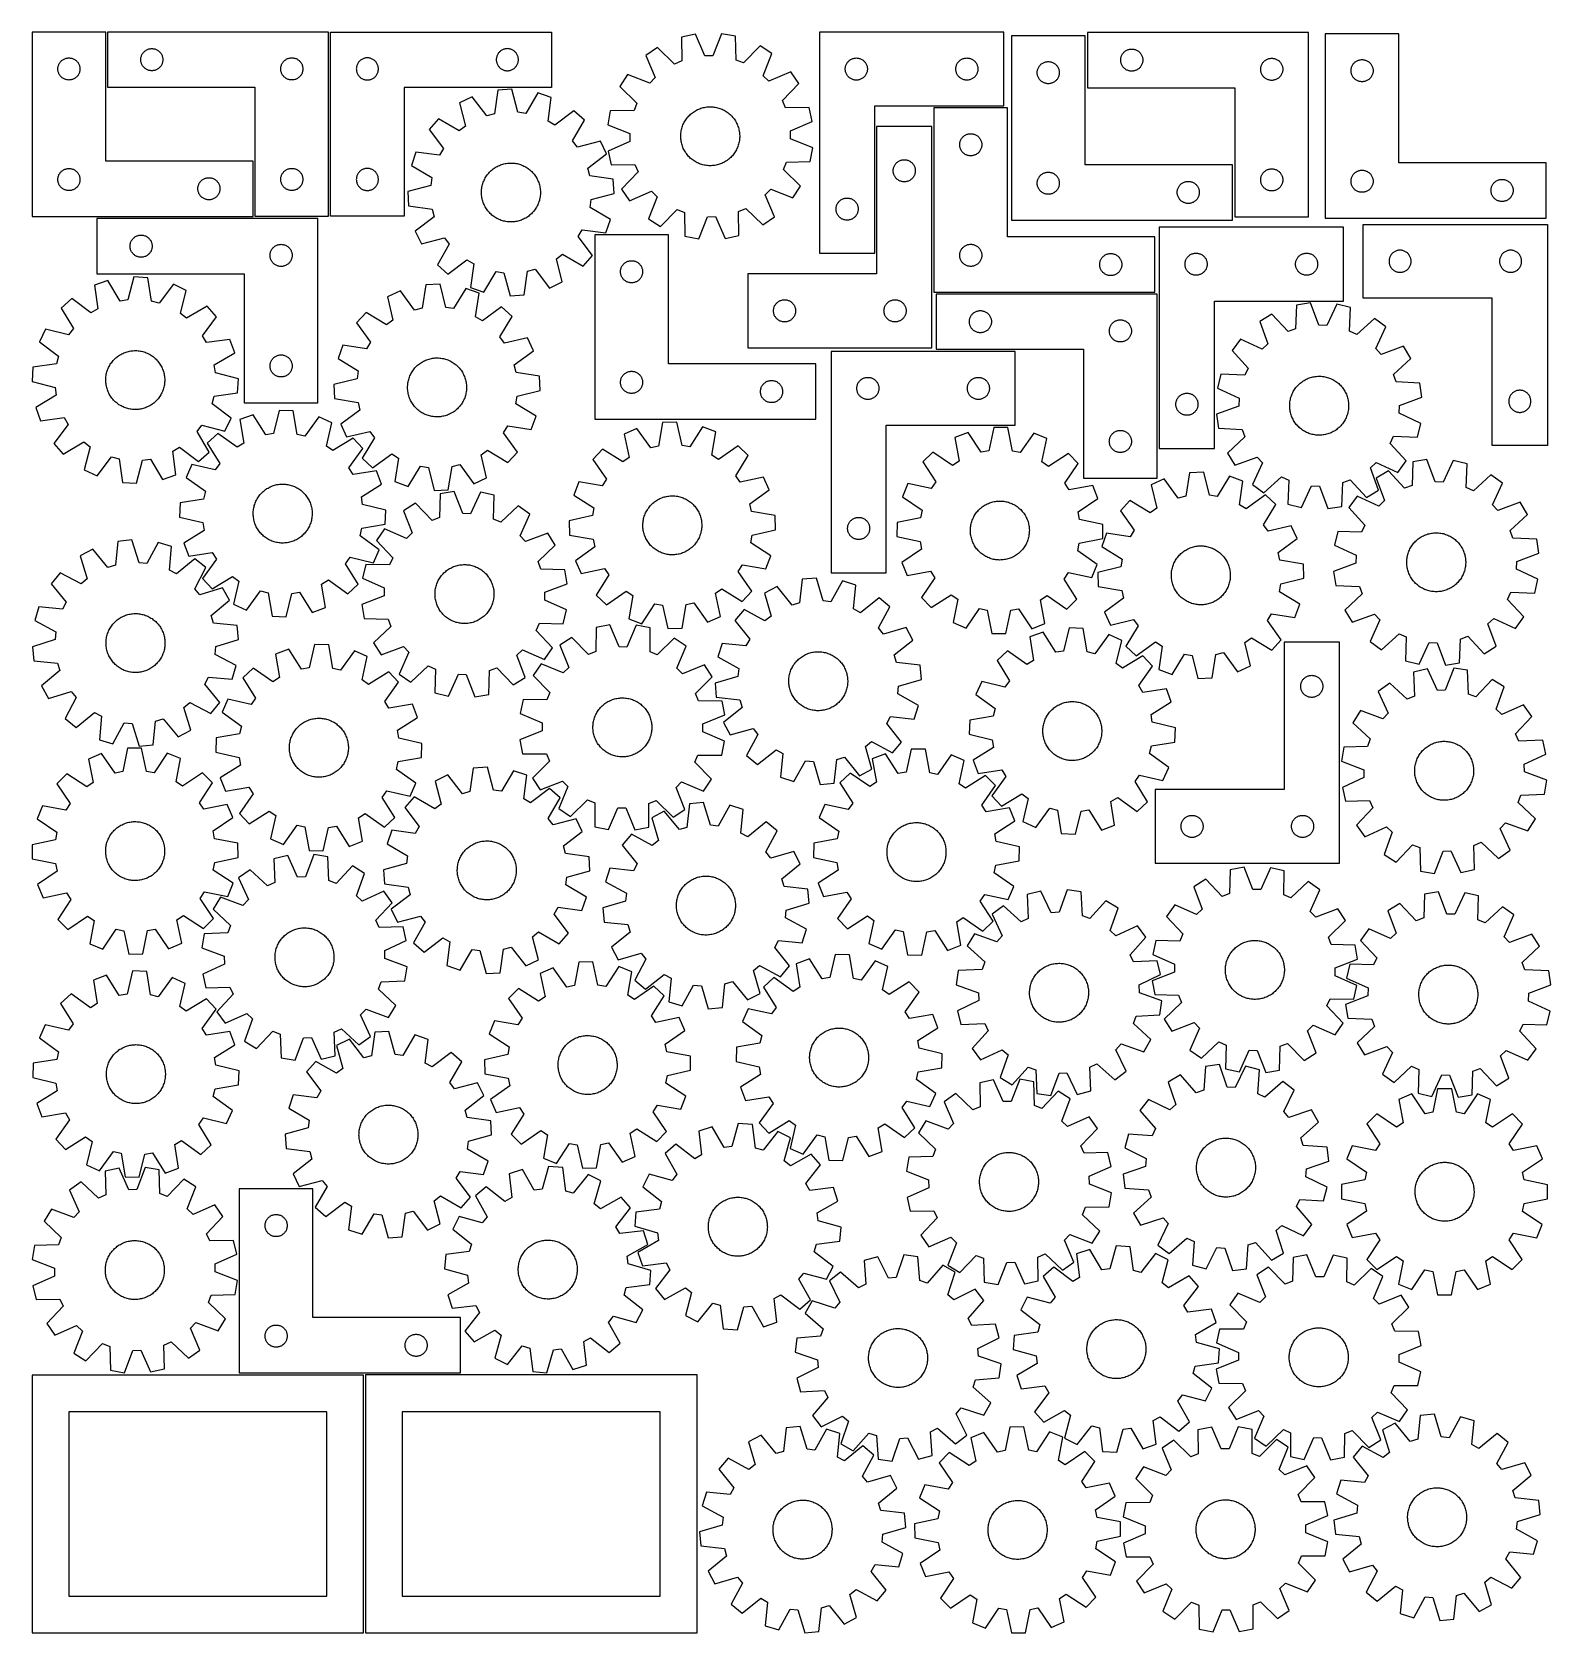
# Model space of a CAD drawing. Header units: millimetres. Extents: x 7 to 1243, y 7 to 1310.
import ezdxf

# ---------------------------------------------------------------- set-up
doc = ezdxf.new("R2010")
doc.units = ezdxf.units.MM
doc.layers.add('CUT', color=7, linetype='CONTINUOUS', true_color=0x000000)

msp = doc.modelspace()

# ---------------------------------------------------------------- linework, layer by layer
at = {"layer": 'CUT'}
for p, q in [((66.566253, 1309.655305), (6.566253, 1309.655305)), ((6.566253, 1309.655305), (6.566253, 1159.655305)), ((66.566253, 1204.655305), (66.566253, 1309.655305)), ((248.090297, 1309.731724), (68.090297, 1309.731724)), ((68.090297, 1309.731724), (68.090297, 1264.731724)), ((248.090297, 1159.731724), (248.090297, 1309.731724)), ((249.613615, 1309.696809), (429.613615, 1309.696809)), ((249.613615, 1159.696809), (249.613615, 1309.696809)), ((429.613615, 1309.696809), (429.613615, 1264.696809)), ((546.73699, 1308.004159), (535.461151, 1305.56676)), ((535.461151, 1305.56676), (535.714739, 1286.192083)), ((554.508243, 1290.25451), (546.73699, 1308.004159)), ((568.117275, 1308.357743), (560.937192, 1290.360831)), ((579.467544, 1306.294529), (568.117275, 1308.357743)), ((579.854749, 1286.922062), (579.467544, 1306.294529)), ((647.798668, 1309.586453), (647.798668, 1129.586453)), ((797.798668, 1309.586453), (647.798668, 1309.586453)), ((797.798668, 1249.586453), (797.798668, 1309.586453)), ((864.087554, 1306.663361), (804.087554, 1306.663361)), ((804.087554, 1306.663361), (804.087554, 1156.663361)), ((864.087554, 1201.663361), (864.087554, 1306.663361)), ((1046.071682, 1309.377965), (866.071682, 1309.377965)), ((866.071682, 1309.377965), (866.071682, 1264.377965)), ((1046.071682, 1159.377965), (1046.071682, 1309.377965)), ((1119.628287, 1308.256623), (1059.628287, 1308.256623)), ((1059.628287, 1308.256623), (1059.628287, 1158.256623)), ((1119.628287, 1203.256623), (1119.628287, 1308.256623)), ((95.567926, 1290.12468), (95.775382, 1290.675875)), ((95.775382, 1290.675875), (96.018443, 1291.212323)), ((96.018443, 1291.212323), (96.296069, 1291.731724)), ((96.296069, 1291.731724), (96.607071, 1292.231856)), ((96.607071, 1292.231856), (96.950117, 1292.710577)), ((96.950117, 1292.710577), (97.323739, 1293.165837)), ((97.323739, 1293.165837), (97.726336, 1293.595685)), ((97.726336, 1293.595685), (98.156185, 1293.998283)), ((98.156185, 1293.998283), (98.611445, 1294.371904)), ((98.611445, 1294.371904), (99.090165, 1294.714951)), ((99.090165, 1294.714951), (99.590297, 1295.025953)), ((99.590297, 1295.025953), (100.109699, 1295.303579)), ((100.109699, 1295.303579), (100.646147, 1295.54664)), ((100.646147, 1295.54664), (101.197342, 1295.754096)), ((101.197342, 1295.754096), (101.760926, 1295.925057)), ((101.760926, 1295.925057), (102.334485, 1296.058792)), ((102.334485, 1296.058792), (102.915562, 1296.154728)), ((102.915562, 1296.154728), (103.501669, 1296.212455)), ((103.501669, 1296.212455), (104.090297, 1296.231724)), ((104.090297, 1296.231724), (104.678926, 1296.212455)), ((104.678926, 1296.212455), (105.265033, 1296.154728)), ((105.265033, 1296.154728), (105.84611, 1296.058792)), ((105.84611, 1296.058792), (106.419669, 1295.925057)), ((106.419669, 1295.925057), (106.983253, 1295.754096)), ((106.983253, 1295.754096), (107.534448, 1295.54664)), ((107.534448, 1295.54664), (108.070896, 1295.303579)), ((108.070896, 1295.303579), (108.590297, 1295.025953)), ((108.590297, 1295.025953), (109.09043, 1294.714951)), ((109.09043, 1294.714951), (109.56915, 1294.371904)), ((109.56915, 1294.371904), (110.02441, 1293.998283)), ((110.02441, 1293.998283), (110.454259, 1293.595685)), ((110.454259, 1293.595685), (110.856856, 1293.165837)), ((110.856856, 1293.165837), (111.230478, 1292.710577)), ((111.230478, 1292.710577), (111.573524, 1292.231856)), ((111.573524, 1292.231856), (111.884526, 1291.731724)), ((111.884526, 1291.731724), (112.162152, 1291.212323)), ((112.162152, 1291.212323), (112.405213, 1290.675875)), ((112.405213, 1290.675875), (112.612669, 1290.12468)), ((385.298699, 1290.64096), (385.091244, 1290.089764)), ((385.54176, 1291.177407), (385.298699, 1290.64096)), ((385.819386, 1291.696809), (385.54176, 1291.177407)), ((386.130388, 1292.196941), (385.819386, 1291.696809)), ((386.473435, 1292.675662), (386.130388, 1292.196941)), ((386.847056, 1293.130921), (386.473435, 1292.675662)), ((387.249654, 1293.56077), (386.847056, 1293.130921)), ((387.679502, 1293.963367), (387.249654, 1293.56077)), ((388.134762, 1294.336989), (387.679502, 1293.963367)), ((388.613483, 1294.680035), (388.134762, 1294.336989)), ((389.113615, 1294.991037), (388.613483, 1294.680035)), ((389.633016, 1295.268663), (389.113615, 1294.991037)), ((390.169464, 1295.511724), (389.633016, 1295.268663)), ((390.720659, 1295.71918), (390.169464, 1295.511724)), ((391.284243, 1295.890141), (390.720659, 1295.71918)), ((391.857802, 1296.023876), (391.284243, 1295.890141)), ((392.438879, 1296.119812), (391.857802, 1296.023876)), ((393.024987, 1296.177539), (392.438879, 1296.119812)), ((393.613615, 1296.196809), (393.024987, 1296.177539)), ((394.202243, 1296.177539), (393.613615, 1296.196809)), ((394.78835, 1296.119812), (394.202243, 1296.177539)), ((395.369428, 1296.023876), (394.78835, 1296.119812)), ((395.942986, 1295.890141), (395.369428, 1296.023876)), ((396.50657, 1295.71918), (395.942986, 1295.890141)), ((397.057766, 1295.511724), (396.50657, 1295.71918)), ((397.594213, 1295.268663), (397.057766, 1295.511724)), ((398.113615, 1294.991037), (397.594213, 1295.268663)), ((398.613747, 1294.680035), (398.113615, 1294.991037)), ((399.092468, 1294.336989), (398.613747, 1294.680035)), ((399.547727, 1293.963367), (399.092468, 1294.336989)), ((399.977576, 1293.56077), (399.547727, 1293.963367)), ((400.380173, 1293.130921), (399.977576, 1293.56077)), ((400.753795, 1292.675662), (400.380173, 1293.130921)), ((401.096841, 1292.196941), (400.753795, 1292.675662)), ((401.407843, 1291.696809), (401.096841, 1292.196941)), ((401.685469, 1291.177407), (401.407843, 1291.696809)), ((401.92853, 1290.64096), (401.685469, 1291.177407)), ((402.135986, 1290.089764), (401.92853, 1290.64096)), ((515.843653, 1297.058211), (506.358889, 1290.49127)), ((506.358889, 1290.49127), (514.007541, 1272.688447)), ((529.815851, 1283.633603), (515.843653, 1297.058211)), ((560.937192, 1290.360831), (554.508243, 1290.25451)), ((599.355662, 1298.439317), (585.835011, 1284.560037)), ((609.052387, 1292.189596), (599.355662, 1298.439317)), ((601.996595, 1274.143593), (609.052387, 1292.189596)), ((893.549311, 1289.77092), (893.756766, 1290.322115)), ((893.756766, 1290.322115), (893.999827, 1290.858563)), ((893.999827, 1290.858563), (894.277453, 1291.377965)), ((894.277453, 1291.377965), (894.588455, 1291.878097)), ((894.588455, 1291.878097), (894.931502, 1292.356817)), ((894.931502, 1292.356817), (895.305124, 1292.812077)), ((895.305124, 1292.812077), (895.707721, 1293.241926)), ((895.707721, 1293.241926), (896.137569, 1293.644523)), ((896.137569, 1293.644523), (896.592829, 1294.018145)), ((896.592829, 1294.018145), (897.07155, 1294.361191)), ((897.07155, 1294.361191), (897.571682, 1294.672193)), ((897.571682, 1294.672193), (898.091084, 1294.949819)), ((898.091084, 1294.949819), (898.627531, 1295.19288)), ((898.627531, 1295.19288), (899.178727, 1295.400336)), ((899.178727, 1295.400336), (899.74231, 1295.571297)), ((899.74231, 1295.571297), (900.315869, 1295.705032)), ((900.315869, 1295.705032), (900.896946, 1295.800968)), ((900.896946, 1295.800968), (901.483054, 1295.858695)), ((901.483054, 1295.858695), (902.071682, 1295.877965)), ((902.071682, 1295.877965), (902.66031, 1295.858695)), ((902.66031, 1295.858695), (903.246418, 1295.800968)), ((903.246418, 1295.800968), (903.827495, 1295.705032)), ((903.827495, 1295.705032), (904.401053, 1295.571297)), ((904.401053, 1295.571297), (904.964637, 1295.400336)), ((904.964637, 1295.400336), (905.515833, 1295.19288)), ((905.515833, 1295.19288), (906.05228, 1294.949819)), ((906.05228, 1294.949819), (906.571682, 1294.672193)), ((906.571682, 1294.672193), (907.071814, 1294.361191)), ((907.071814, 1294.361191), (907.550535, 1294.018145)), ((907.550535, 1294.018145), (908.005794, 1293.644523)), ((908.005794, 1293.644523), (908.435643, 1293.241926)), ((908.435643, 1293.241926), (908.83824, 1292.812077)), ((908.83824, 1292.812077), (909.211862, 1292.356817)), ((909.211862, 1292.356817), (909.554908, 1291.878097)), ((909.554908, 1291.878097), (909.86591, 1291.377965)), ((909.86591, 1291.377965), (910.143536, 1290.858563)), ((910.143536, 1290.858563), (910.386598, 1290.322115)), ((910.386598, 1290.322115), (910.594053, 1289.77092)), ((27.566253, 1279.655305), (27.585522, 1280.243933)), ((27.585522, 1279.066677), (27.566253, 1279.655305)), ((27.585522, 1280.243933), (27.643249, 1280.830041)), ((27.643249, 1278.480569), (27.585522, 1279.066677)), ((27.643249, 1280.830041), (27.739185, 1281.411118)), ((27.739185, 1277.899492), (27.643249, 1278.480569)), ((27.739185, 1281.411118), (27.87292, 1281.984676)), ((27.87292, 1277.325933), (27.739185, 1277.899492)), ((27.87292, 1281.984676), (28.043882, 1282.54826)), ((28.043882, 1276.76235), (27.87292, 1277.325933)), ((28.043882, 1282.54826), (28.251337, 1283.099456)), ((28.251337, 1283.099456), (28.494398, 1283.635903)), ((28.494398, 1283.635903), (28.772024, 1284.155305)), ((28.772024, 1284.155305), (29.083026, 1284.655437)), ((29.083026, 1284.655437), (29.426073, 1285.134158)), ((29.426073, 1285.134158), (29.799694, 1285.589417)), ((29.799694, 1285.589417), (30.202292, 1286.019266)), ((30.202292, 1286.019266), (30.63214, 1286.421863)), ((30.63214, 1286.421863), (31.0874, 1286.795485)), ((31.0874, 1286.795485), (31.566121, 1287.138531)), ((31.566121, 1287.138531), (32.066253, 1287.449533)), ((32.066253, 1287.449533), (32.585655, 1287.727159)), ((32.585655, 1287.727159), (33.122102, 1287.970221)), ((33.122102, 1287.970221), (33.673298, 1288.177676)), ((33.673298, 1288.177676), (34.236881, 1288.348637)), ((34.236881, 1288.348637), (34.81044, 1288.482372)), ((34.81044, 1288.482372), (35.391517, 1288.578309)), ((35.391517, 1288.578309), (35.977625, 1288.636035)), ((35.977625, 1288.636035), (36.566253, 1288.655305)), ((36.566253, 1288.655305), (37.154881, 1288.636035)), ((37.154881, 1288.636035), (37.740988, 1288.578309)), ((37.740988, 1288.578309), (38.322066, 1288.482372)), ((38.322066, 1288.482372), (38.895624, 1288.348637)), ((38.895624, 1288.348637), (39.459208, 1288.177676)), ((39.459208, 1288.177676), (40.010404, 1287.970221)), ((40.010404, 1287.970221), (40.546851, 1287.727159)), ((40.546851, 1287.727159), (41.066253, 1287.449533)), ((41.066253, 1287.449533), (41.566385, 1287.138531)), ((41.566385, 1287.138531), (42.045106, 1286.795485)), ((42.045106, 1286.795485), (42.500365, 1286.421863)), ((42.500365, 1286.421863), (42.930214, 1286.019266)), ((42.930214, 1286.019266), (43.332811, 1285.589417)), ((43.332811, 1285.589417), (43.706433, 1285.134158)), ((43.706433, 1285.134158), (44.049479, 1284.655437)), ((44.049479, 1284.655437), (44.360481, 1284.155305)), ((44.360481, 1284.155305), (44.638107, 1283.635903)), ((44.638107, 1283.635903), (44.881169, 1283.099456)), ((44.881169, 1283.099456), (45.088624, 1282.54826)), ((45.088624, 1282.54826), (45.259585, 1281.984676)), ((45.259585, 1277.325933), (45.088624, 1276.76235)), ((45.259585, 1281.984676), (45.39332, 1281.411118)), ((45.39332, 1277.899492), (45.259585, 1277.325933)), ((45.39332, 1281.411118), (45.489256, 1280.830041)), ((45.489256, 1278.480569), (45.39332, 1277.899492)), ((45.489256, 1280.830041), (45.546983, 1280.243933)), ((45.546983, 1279.066677), (45.489256, 1278.480569)), ((45.546983, 1280.243933), (45.566253, 1279.655305)), ((45.566253, 1279.655305), (45.546983, 1279.066677)), ((95.090297, 1287.231724), (95.109567, 1287.820353)), ((95.109567, 1286.643096), (95.090297, 1287.231724)), ((95.109567, 1287.820353), (95.167294, 1288.40646)), ((95.167294, 1286.056989), (95.109567, 1286.643096)), ((95.167294, 1288.40646), (95.26323, 1288.987537)), ((95.26323, 1285.475911), (95.167294, 1286.056989)), ((95.26323, 1288.987537), (95.396965, 1289.561096)), ((95.396965, 1284.902353), (95.26323, 1285.475911)), ((95.396965, 1289.561096), (95.567926, 1290.12468)), ((95.567926, 1284.338769), (95.396965, 1284.902353)), ((95.775382, 1283.787573), (95.567926, 1284.338769)), ((96.018443, 1283.251126), (95.775382, 1283.787573)), ((96.296069, 1282.731724), (96.018443, 1283.251126)), ((96.607071, 1282.231592), (96.296069, 1282.731724)), ((96.950117, 1281.752871), (96.607071, 1282.231592)), ((97.323739, 1281.297612), (96.950117, 1281.752871)), ((97.726336, 1280.867763), (97.323739, 1281.297612)), ((98.156185, 1280.465166), (97.726336, 1280.867763)), ((98.611445, 1280.091544), (98.156185, 1280.465166)), ((99.090165, 1279.748498), (98.611445, 1280.091544)), ((99.590297, 1279.437496), (99.090165, 1279.748498)), ((100.109699, 1279.15987), (99.590297, 1279.437496)), ((100.646147, 1278.916809), (100.109699, 1279.15987)), ((101.197342, 1278.709353), (100.646147, 1278.916809)), ((101.760926, 1278.538392), (101.197342, 1278.709353)), ((102.334485, 1278.404657), (101.760926, 1278.538392)), ((102.915562, 1278.308721), (102.334485, 1278.404657)), ((103.501669, 1278.250994), (102.915562, 1278.308721)), ((104.090297, 1278.231724), (103.501669, 1278.250994)), ((104.678926, 1278.250994), (104.090297, 1278.231724)), ((105.265033, 1278.308721), (104.678926, 1278.250994)), ((105.84611, 1278.404657), (105.265033, 1278.308721)), ((106.419669, 1278.538392), (105.84611, 1278.404657)), ((106.983253, 1278.709353), (106.419669, 1278.538392)), ((107.534448, 1278.916809), (106.983253, 1278.709353)), ((108.070896, 1279.15987), (107.534448, 1278.916809)), ((108.590297, 1279.437496), (108.070896, 1279.15987)), ((109.09043, 1279.748498), (108.590297, 1279.437496)), ((109.56915, 1280.091544), (109.09043, 1279.748498)), ((110.02441, 1280.465166), (109.56915, 1280.091544)), ((110.454259, 1280.867763), (110.02441, 1280.465166)), ((110.856856, 1281.297612), (110.454259, 1280.867763)), ((111.230478, 1281.752871), (110.856856, 1281.297612)), ((111.573524, 1282.231592), (111.230478, 1281.752871)), ((111.884526, 1282.731724), (111.573524, 1282.231592)), ((112.162152, 1283.251126), (111.884526, 1282.731724)), ((112.405213, 1283.787573), (112.162152, 1283.251126)), ((112.612669, 1284.338769), (112.405213, 1283.787573)), ((112.612669, 1290.12468), (112.78363, 1289.561096)), ((112.78363, 1284.902353), (112.612669, 1284.338769)), ((112.78363, 1289.561096), (112.917365, 1288.987537)), ((112.917365, 1285.475911), (112.78363, 1284.902353)), ((112.917365, 1288.987537), (113.013301, 1288.40646)), ((113.013301, 1286.056989), (112.917365, 1285.475911)), ((113.013301, 1288.40646), (113.071028, 1287.820353)), ((113.071028, 1286.643096), (113.013301, 1286.056989)), ((113.071028, 1287.820353), (113.090297, 1287.231724)), ((113.090297, 1287.231724), (113.071028, 1286.643096)), ((209.090297, 1279.731724), (209.109567, 1280.320353)), ((209.109567, 1279.143096), (209.090297, 1279.731724)), ((209.109567, 1280.320353), (209.167294, 1280.90646)), ((209.167294, 1278.556989), (209.109567, 1279.143096)), ((209.167294, 1280.90646), (209.26323, 1281.487537)), ((209.26323, 1277.975911), (209.167294, 1278.556989)), ((209.26323, 1281.487537), (209.396965, 1282.061096)), ((209.396965, 1277.402353), (209.26323, 1277.975911)), ((209.396965, 1282.061096), (209.567926, 1282.62468)), ((209.567926, 1276.838769), (209.396965, 1277.402353)), ((209.567926, 1282.62468), (209.775382, 1283.175875)), ((209.775382, 1283.175875), (210.018443, 1283.712323)), ((210.018443, 1283.712323), (210.296069, 1284.231724)), ((210.296069, 1284.231724), (210.607071, 1284.731856)), ((210.607071, 1284.731856), (210.950117, 1285.210577)), ((210.950117, 1285.210577), (211.323739, 1285.665837)), ((211.323739, 1285.665837), (211.726336, 1286.095685)), ((211.726336, 1286.095685), (212.156185, 1286.498283)), ((212.156185, 1286.498283), (212.611445, 1286.871904)), ((212.611445, 1286.871904), (213.090165, 1287.214951)), ((213.090165, 1287.214951), (213.590297, 1287.525953)), ((213.590297, 1287.525953), (214.109699, 1287.803579)), ((214.109699, 1287.803579), (214.646147, 1288.04664)), ((214.646147, 1288.04664), (215.197342, 1288.254096)), ((215.197342, 1288.254096), (215.760926, 1288.425057)), ((215.760926, 1288.425057), (216.334485, 1288.558792)), ((216.334485, 1288.558792), (216.915562, 1288.654728)), ((216.915562, 1288.654728), (217.501669, 1288.712455)), ((217.501669, 1288.712455), (218.090297, 1288.731724)), ((218.090297, 1288.731724), (218.678926, 1288.712455)), ((218.678926, 1288.712455), (219.265033, 1288.654728)), ((219.265033, 1288.654728), (219.84611, 1288.558792)), ((219.84611, 1288.558792), (220.419669, 1288.425057)), ((220.419669, 1288.425057), (220.983253, 1288.254096)), ((220.983253, 1288.254096), (221.534448, 1288.04664)), ((221.534448, 1288.04664), (222.070896, 1287.803579)), ((222.070896, 1287.803579), (222.590297, 1287.525953)), ((222.590297, 1287.525953), (223.09043, 1287.214951)), ((223.09043, 1287.214951), (223.56915, 1286.871904)), ((223.56915, 1286.871904), (224.02441, 1286.498283)), ((224.02441, 1286.498283), (224.454259, 1286.095685)), ((224.454259, 1286.095685), (224.856856, 1285.665837)), ((224.856856, 1285.665837), (225.230478, 1285.210577)), ((225.230478, 1285.210577), (225.573524, 1284.731856)), ((225.573524, 1284.731856), (225.884526, 1284.231724)), ((225.884526, 1284.231724), (226.162152, 1283.712323)), ((226.162152, 1283.712323), (226.405213, 1283.175875)), ((226.405213, 1283.175875), (226.612669, 1282.62468)), ((226.612669, 1282.62468), (226.78363, 1282.061096)), ((226.78363, 1277.402353), (226.612669, 1276.838769)), ((226.78363, 1282.061096), (226.917365, 1281.487537)), ((226.917365, 1277.975911), (226.78363, 1277.402353)), ((226.917365, 1281.487537), (227.013301, 1280.90646)), ((227.013301, 1278.556989), (226.917365, 1277.975911)), ((227.013301, 1280.90646), (227.071028, 1280.320353)), ((227.071028, 1279.143096), (227.013301, 1278.556989)), ((227.071028, 1280.320353), (227.090297, 1279.731724)), ((227.090297, 1279.731724), (227.071028, 1279.143096)), ((270.632884, 1280.285437), (270.613615, 1279.696809)), ((270.613615, 1279.696809), (270.632884, 1279.108181)), ((270.690611, 1280.871544), (270.632884, 1280.285437)), ((270.632884, 1279.108181), (270.690611, 1278.522073)), ((270.786547, 1281.452622), (270.690611, 1280.871544)), ((270.690611, 1278.522073), (270.786547, 1277.940996)), ((270.920282, 1282.02618), (270.786547, 1281.452622)), ((270.786547, 1277.940996), (270.920282, 1277.367437)), ((271.091244, 1282.589764), (270.920282, 1282.02618)), ((270.920282, 1277.367437), (271.091244, 1276.803854)), ((271.298699, 1283.14096), (271.091244, 1282.589764)), ((271.54176, 1283.677407), (271.298699, 1283.14096)), ((271.819386, 1284.196809), (271.54176, 1283.677407)), ((272.130388, 1284.696941), (271.819386, 1284.196809)), ((272.473435, 1285.175662), (272.130388, 1284.696941)), ((272.847056, 1285.630921), (272.473435, 1285.175662)), ((273.249654, 1286.06077), (272.847056, 1285.630921)), ((273.679502, 1286.463367), (273.249654, 1286.06077)), ((274.134762, 1286.836989), (273.679502, 1286.463367)), ((274.613483, 1287.180035), (274.134762, 1286.836989)), ((275.113615, 1287.491037), (274.613483, 1287.180035)), ((275.633016, 1287.768663), (275.113615, 1287.491037)), ((276.169464, 1288.011724), (275.633016, 1287.768663)), ((276.720659, 1288.21918), (276.169464, 1288.011724)), ((277.284243, 1288.390141), (276.720659, 1288.21918)), ((277.857802, 1288.523876), (277.284243, 1288.390141)), ((278.438879, 1288.619812), (277.857802, 1288.523876)), ((279.024987, 1288.677539), (278.438879, 1288.619812)), ((279.613615, 1288.696809), (279.024987, 1288.677539)), ((280.202243, 1288.677539), (279.613615, 1288.696809)), ((280.78835, 1288.619812), (280.202243, 1288.677539)), ((281.369428, 1288.523876), (280.78835, 1288.619812)), ((281.942986, 1288.390141), (281.369428, 1288.523876)), ((282.50657, 1288.21918), (281.942986, 1288.390141)), ((283.057766, 1288.011724), (282.50657, 1288.21918)), ((283.594213, 1287.768663), (283.057766, 1288.011724)), ((284.113615, 1287.491037), (283.594213, 1287.768663)), ((284.613747, 1287.180035), (284.113615, 1287.491037)), ((285.092468, 1286.836989), (284.613747, 1287.180035)), ((285.547727, 1286.463367), (285.092468, 1286.836989)), ((285.977576, 1286.06077), (285.547727, 1286.463367)), ((286.380173, 1285.630921), (285.977576, 1286.06077)), ((286.753795, 1285.175662), (286.380173, 1285.630921)), ((287.096841, 1284.696941), (286.753795, 1285.175662)), ((287.407843, 1284.196809), (287.096841, 1284.696941)), ((287.685469, 1283.677407), (287.407843, 1284.196809)), ((287.92853, 1283.14096), (287.685469, 1283.677407)), ((288.135986, 1282.589764), (287.92853, 1283.14096)), ((288.306947, 1282.02618), (288.135986, 1282.589764)), ((288.135986, 1276.803854), (288.306947, 1277.367437)), ((288.440682, 1281.452622), (288.306947, 1282.02618)), ((288.306947, 1277.367437), (288.440682, 1277.940996)), ((288.536618, 1280.871544), (288.440682, 1281.452622)), ((288.440682, 1277.940996), (288.536618, 1278.522073)), ((288.594345, 1280.285437), (288.536618, 1280.871544)), ((288.536618, 1278.522073), (288.594345, 1279.108181)), ((288.613615, 1279.696809), (288.594345, 1280.285437)), ((288.594345, 1279.108181), (288.613615, 1279.696809)), ((384.632884, 1287.785437), (384.613615, 1287.196809)), ((384.613615, 1287.196809), (384.632884, 1286.608181)), ((384.690611, 1288.371544), (384.632884, 1287.785437)), ((384.632884, 1286.608181), (384.690611, 1286.022073)), ((384.786547, 1288.952622), (384.690611, 1288.371544)), ((384.690611, 1286.022073), (384.786547, 1285.440996)), ((384.920282, 1289.52618), (384.786547, 1288.952622)), ((384.786547, 1285.440996), (384.920282, 1284.867437)), ((385.091244, 1290.089764), (384.920282, 1289.52618)), ((384.920282, 1284.867437), (385.091244, 1284.303854)), ((385.091244, 1284.303854), (385.298699, 1283.752658)), ((385.298699, 1283.752658), (385.54176, 1283.21621)), ((385.54176, 1283.21621), (385.819386, 1282.696809)), ((385.819386, 1282.696809), (386.130388, 1282.196677)), ((386.130388, 1282.196677), (386.473435, 1281.717956)), ((386.473435, 1281.717956), (386.847056, 1281.262696)), ((386.847056, 1281.262696), (387.249654, 1280.832848)), ((387.249654, 1280.832848), (387.679502, 1280.43025)), ((387.679502, 1280.43025), (388.134762, 1280.056629)), ((388.134762, 1280.056629), (388.613483, 1279.713582)), ((388.613483, 1279.713582), (389.113615, 1279.40258)), ((389.113615, 1279.40258), (389.633016, 1279.124954)), ((389.633016, 1279.124954), (390.169464, 1278.881893)), ((390.169464, 1278.881893), (390.720659, 1278.674438)), ((390.720659, 1278.674438), (391.284243, 1278.503476)), ((391.284243, 1278.503476), (391.857802, 1278.369741)), ((391.857802, 1278.369741), (392.438879, 1278.273805)), ((392.438879, 1278.273805), (393.024987, 1278.216078)), ((393.024987, 1278.216078), (393.613615, 1278.196809)), ((393.613615, 1278.196809), (394.202243, 1278.216078)), ((394.202243, 1278.216078), (394.78835, 1278.273805)), ((394.78835, 1278.273805), (395.369428, 1278.369741)), ((395.369428, 1278.369741), (395.942986, 1278.503476)), ((395.942986, 1278.503476), (396.50657, 1278.674438)), ((396.50657, 1278.674438), (397.057766, 1278.881893)), ((397.057766, 1278.881893), (397.594213, 1279.124954)), ((397.594213, 1279.124954), (398.113615, 1279.40258)), ((398.113615, 1279.40258), (398.613747, 1279.713582)), ((398.613747, 1279.713582), (399.092468, 1280.056629)), ((399.092468, 1280.056629), (399.547727, 1280.43025)), ((399.547727, 1280.43025), (399.977576, 1280.832848)), ((399.977576, 1280.832848), (400.380173, 1281.262696)), ((400.380173, 1281.262696), (400.753795, 1281.717956)), ((400.753795, 1281.717956), (401.096841, 1282.196677)), ((401.096841, 1282.196677), (401.407843, 1282.696809)), ((401.407843, 1282.696809), (401.685469, 1283.21621)), ((401.685469, 1283.21621), (401.92853, 1283.752658)), ((401.92853, 1283.752658), (402.135986, 1284.303854)), ((402.306947, 1289.52618), (402.135986, 1290.089764)), ((402.135986, 1284.303854), (402.306947, 1284.867437)), ((402.440682, 1288.952622), (402.306947, 1289.52618)), ((402.306947, 1284.867437), (402.440682, 1285.440996)), ((402.536618, 1288.371544), (402.440682, 1288.952622)), ((402.440682, 1285.440996), (402.536618, 1286.022073)), ((402.594345, 1287.785437), (402.536618, 1288.371544)), ((402.536618, 1286.022073), (402.594345, 1286.608181)), ((402.613615, 1287.196809), (402.594345, 1287.785437)), ((402.594345, 1286.608181), (402.613615, 1287.196809)), ((535.714739, 1286.192083), (529.815851, 1283.633603)), ((585.835011, 1284.560037), (579.854749, 1286.922062)), ((624.420552, 1277.321473), (606.617729, 1269.67282)), ((630.987493, 1267.836708), (624.420552, 1277.321473)), ((668.798668, 1279.586453), (668.817938, 1280.175081)), ((668.817938, 1278.997825), (668.798668, 1279.586453)), ((668.817938, 1280.175081), (668.875665, 1280.761189)), ((668.875665, 1278.411717), (668.817938, 1278.997825)), ((668.875665, 1280.761189), (668.971601, 1281.342266)), ((668.971601, 1277.83064), (668.875665, 1278.411717)), ((668.971601, 1281.342266), (669.105336, 1281.915824)), ((669.105336, 1277.257082), (668.971601, 1277.83064)), ((669.105336, 1281.915824), (669.276297, 1282.479408)), ((669.276297, 1276.693498), (669.105336, 1277.257082)), ((669.276297, 1282.479408), (669.483753, 1283.030604)), ((669.483753, 1283.030604), (669.726814, 1283.567051)), ((669.726814, 1283.567051), (670.00444, 1284.086453)), ((670.00444, 1284.086453), (670.315442, 1284.586585)), ((670.315442, 1284.586585), (670.658488, 1285.065306)), ((670.658488, 1285.065306), (671.03211, 1285.520565)), ((671.03211, 1285.520565), (671.434707, 1285.950414)), ((671.434707, 1285.950414), (671.864556, 1286.353011)), ((671.864556, 1286.353011), (672.319816, 1286.726633)), ((672.319816, 1286.726633), (672.798536, 1287.06968)), ((672.798536, 1287.06968), (673.298668, 1287.380682)), ((673.298668, 1287.380682), (673.81807, 1287.658308)), ((673.81807, 1287.658308), (674.354517, 1287.901369)), ((674.354517, 1287.901369), (674.905713, 1288.108824)), ((674.905713, 1288.108824), (675.469297, 1288.279786)), ((675.469297, 1288.279786), (676.042855, 1288.413521)), ((676.042855, 1288.413521), (676.623933, 1288.509457)), ((676.623933, 1288.509457), (677.21004, 1288.567183)), ((677.21004, 1288.567183), (677.798668, 1288.586453)), ((677.798668, 1288.586453), (678.387297, 1288.567183)), ((678.387297, 1288.567183), (678.973404, 1288.509457)), ((678.973404, 1288.509457), (679.554481, 1288.413521)), ((679.554481, 1288.413521), (680.12804, 1288.279786)), ((680.12804, 1288.279786), (680.691624, 1288.108824)), ((680.691624, 1288.108824), (681.242819, 1287.901369)), ((681.242819, 1287.901369), (681.779267, 1287.658308)), ((681.779267, 1287.658308), (682.298668, 1287.380682)), ((682.298668, 1287.380682), (682.7988, 1287.06968)), ((682.7988, 1287.06968), (683.277521, 1286.726633)), ((683.277521, 1286.726633), (683.732781, 1286.353011)), ((683.732781, 1286.353011), (684.162629, 1285.950414)), ((684.162629, 1285.950414), (684.565227, 1285.520565)), ((684.565227, 1285.520565), (684.938848, 1285.065306)), ((684.938848, 1285.065306), (685.281895, 1284.586585)), ((685.281895, 1284.586585), (685.592897, 1284.086453)), ((685.592897, 1284.086453), (685.870523, 1283.567051)), ((685.870523, 1283.567051), (686.113584, 1283.030604)), ((686.113584, 1283.030604), (686.32104, 1282.479408)), ((686.32104, 1282.479408), (686.492001, 1281.915824)), ((686.492001, 1277.257082), (686.32104, 1276.693498)), ((686.492001, 1281.915824), (686.625736, 1281.342266)), ((686.625736, 1277.83064), (686.492001, 1277.257082)), ((686.625736, 1281.342266), (686.721672, 1280.761189)), ((686.721672, 1278.411717), (686.625736, 1277.83064)), ((686.721672, 1280.761189), (686.779399, 1280.175081)), ((686.779399, 1278.997825), (686.721672, 1278.411717)), ((686.779399, 1280.175081), (686.798668, 1279.586453)), ((686.798668, 1279.586453), (686.779399, 1278.997825)), ((758.798668, 1279.586453), (758.817938, 1280.175081)), ((758.817938, 1278.997825), (758.798668, 1279.586453)), ((758.817938, 1280.175081), (758.875665, 1280.761189)), ((758.875665, 1278.411717), (758.817938, 1278.997825)), ((758.875665, 1280.761189), (758.971601, 1281.342266)), ((758.971601, 1277.83064), (758.875665, 1278.411717)), ((758.971601, 1281.342266), (759.105336, 1281.915824)), ((759.105336, 1277.257082), (758.971601, 1277.83064)), ((759.105336, 1281.915824), (759.276297, 1282.479408)), ((759.276297, 1276.693498), (759.105336, 1277.257082)), ((759.276297, 1282.479408), (759.483753, 1283.030604)), ((759.483753, 1283.030604), (759.726814, 1283.567051)), ((759.726814, 1283.567051), (760.00444, 1284.086453)), ((760.00444, 1284.086453), (760.315442, 1284.586585)), ((760.315442, 1284.586585), (760.658488, 1285.065306)), ((760.658488, 1285.065306), (761.03211, 1285.520565)), ((761.03211, 1285.520565), (761.434707, 1285.950414)), ((761.434707, 1285.950414), (761.864556, 1286.353011)), ((761.864556, 1286.353011), (762.319816, 1286.726633)), ((762.319816, 1286.726633), (762.798536, 1287.06968)), ((762.798536, 1287.06968), (763.298668, 1287.380682)), ((763.298668, 1287.380682), (763.81807, 1287.658308)), ((763.81807, 1287.658308), (764.354517, 1287.901369)), ((764.354517, 1287.901369), (764.905713, 1288.108824)), ((764.905713, 1288.108824), (765.469297, 1288.279786)), ((765.469297, 1288.279786), (766.042855, 1288.413521)), ((766.042855, 1288.413521), (766.623933, 1288.509457)), ((766.623933, 1288.509457), (767.21004, 1288.567183)), ((767.21004, 1288.567183), (767.798668, 1288.586453)), ((767.798668, 1288.586453), (768.387297, 1288.567183)), ((768.387297, 1288.567183), (768.973404, 1288.509457)), ((768.973404, 1288.509457), (769.554481, 1288.413521)), ((769.554481, 1288.413521), (770.12804, 1288.279786)), ((770.12804, 1288.279786), (770.691624, 1288.108824)), ((770.691624, 1288.108824), (771.242819, 1287.901369)), ((771.242819, 1287.901369), (771.779267, 1287.658308)), ((771.779267, 1287.658308), (772.298668, 1287.380682)), ((772.298668, 1287.380682), (772.7988, 1287.06968)), ((772.7988, 1287.06968), (773.277521, 1286.726633)), ((773.277521, 1286.726633), (773.732781, 1286.353011)), ((773.732781, 1286.353011), (774.162629, 1285.950414)), ((774.162629, 1285.950414), (774.565227, 1285.520565)), ((774.565227, 1285.520565), (774.938848, 1285.065306)), ((774.938848, 1285.065306), (775.281895, 1284.586585)), ((775.281895, 1284.586585), (775.592897, 1284.086453)), ((775.592897, 1284.086453), (775.870523, 1283.567051)), ((775.870523, 1283.567051), (776.113584, 1283.030604)), ((776.113584, 1283.030604), (776.32104, 1282.479408)), ((776.32104, 1282.479408), (776.492001, 1281.915824)), ((776.492001, 1277.257082), (776.32104, 1276.693498)), ((776.492001, 1281.915824), (776.625736, 1281.342266)), ((776.625736, 1277.83064), (776.492001, 1277.257082)), ((776.625736, 1281.342266), (776.721672, 1280.761189)), ((776.721672, 1278.411717), (776.625736, 1277.83064)), ((776.721672, 1280.761189), (776.779399, 1280.175081)), ((776.779399, 1278.997825), (776.721672, 1278.411717)), ((776.779399, 1280.175081), (776.798668, 1279.586453)), ((776.798668, 1279.586453), (776.779399, 1278.997825)), ((825.087554, 1276.663361), (825.106824, 1277.25199)), ((825.106824, 1277.25199), (825.16455, 1277.838097)), ((825.16455, 1277.838097), (825.260486, 1278.419174)), ((825.260486, 1278.419174), (825.394222, 1278.992733)), ((825.394222, 1278.992733), (825.565183, 1279.556317)), ((825.565183, 1279.556317), (825.772638, 1280.107512)), ((825.772638, 1280.107512), (826.015699, 1280.64396)), ((826.015699, 1280.64396), (826.293325, 1281.163361)), ((826.293325, 1281.163361), (826.604327, 1281.663494)), ((826.604327, 1281.663494), (826.947374, 1282.142214)), ((826.947374, 1282.142214), (827.320996, 1282.597474)), ((827.320996, 1282.597474), (827.723593, 1283.027322)), ((827.723593, 1283.027322), (828.153442, 1283.42992)), ((828.153442, 1283.42992), (828.608701, 1283.803541)), ((828.608701, 1283.803541), (829.087422, 1284.146588)), ((829.087422, 1284.146588), (829.587554, 1284.45759)), ((829.587554, 1284.45759), (830.106956, 1284.735216)), ((830.106956, 1284.735216), (830.643403, 1284.978277)), ((830.643403, 1284.978277), (831.194599, 1285.185733)), ((831.194599, 1285.185733), (831.758183, 1285.356694)), ((831.758183, 1285.356694), (832.331741, 1285.490429)), ((832.331741, 1285.490429), (832.912818, 1285.586365)), ((832.912818, 1285.586365), (833.498926, 1285.644092)), ((833.498926, 1285.644092), (834.087554, 1285.663361)), ((834.087554, 1285.663361), (834.676182, 1285.644092)), ((834.676182, 1285.644092), (835.26229, 1285.586365)), ((835.26229, 1285.586365), (835.843367, 1285.490429)), ((835.843367, 1285.490429), (836.416925, 1285.356694)), ((836.416925, 1285.356694), (836.980509, 1285.185733)), ((836.980509, 1285.185733), (837.531705, 1284.978277)), ((837.531705, 1284.978277), (838.068152, 1284.735216)), ((838.068152, 1284.735216), (838.587554, 1284.45759)), ((838.587554, 1284.45759), (839.087686, 1284.146588)), ((839.087686, 1284.146588), (839.566407, 1283.803541)), ((839.566407, 1283.803541), (840.021666, 1283.42992)), ((840.021666, 1283.42992), (840.451515, 1283.027322)), ((840.451515, 1283.027322), (840.854112, 1282.597474)), ((840.854112, 1282.597474), (841.227734, 1282.142214)), ((841.227734, 1282.142214), (841.570781, 1281.663494)), ((841.570781, 1281.663494), (841.881783, 1281.163361)), ((841.881783, 1281.163361), (842.159409, 1280.64396)), ((842.159409, 1280.64396), (842.40247, 1280.107512)), ((842.40247, 1280.107512), (842.609925, 1279.556317)), ((842.609925, 1279.556317), (842.780886, 1278.992733)), ((842.780886, 1278.992733), (842.914622, 1278.419174)), ((842.914622, 1278.419174), (843.010558, 1277.838097)), ((843.010558, 1277.838097), (843.068284, 1277.25199)), ((843.068284, 1277.25199), (843.087554, 1276.663361)), ((893.071682, 1286.877965), (893.090951, 1287.466593)), ((893.090951, 1286.289336), (893.071682, 1286.877965)), ((893.090951, 1287.466593), (893.148678, 1288.0527)), ((893.148678, 1285.703229), (893.090951, 1286.289336)), ((893.148678, 1288.0527), (893.244614, 1288.633777)), ((893.244614, 1285.122152), (893.148678, 1285.703229)), ((893.244614, 1288.633777), (893.378349, 1289.207336)), ((893.378349, 1284.548593), (893.244614, 1285.122152)), ((893.378349, 1289.207336), (893.549311, 1289.77092)), ((893.549311, 1283.985009), (893.378349, 1284.548593)), ((893.756766, 1283.433814), (893.549311, 1283.985009)), ((893.999827, 1282.897366), (893.756766, 1283.433814)), ((894.277453, 1282.377965), (893.999827, 1282.897366)), ((894.588455, 1281.877832), (894.277453, 1282.377965)), ((894.931502, 1281.399112), (894.588455, 1281.877832)), ((895.305124, 1280.943852), (894.931502, 1281.399112)), ((895.707721, 1280.514004), (895.305124, 1280.943852)), ((896.137569, 1280.111406), (895.707721, 1280.514004)), ((896.592829, 1279.737785), (896.137569, 1280.111406)), ((897.07155, 1279.394738), (896.592829, 1279.737785)), ((897.571682, 1279.083736), (897.07155, 1279.394738)), ((898.091084, 1278.80611), (897.571682, 1279.083736)), ((898.627531, 1278.563049), (898.091084, 1278.80611)), ((899.178727, 1278.355593), (898.627531, 1278.563049)), ((899.74231, 1278.184632), (899.178727, 1278.355593)), ((900.315869, 1278.050897), (899.74231, 1278.184632)), ((900.896946, 1277.954961), (900.315869, 1278.050897)), ((901.483054, 1277.897234), (900.896946, 1277.954961)), ((902.071682, 1277.877965), (901.483054, 1277.897234)), ((902.66031, 1277.897234), (902.071682, 1277.877965)), ((903.246418, 1277.954961), (902.66031, 1277.897234)), ((903.827495, 1278.050897), (903.246418, 1277.954961)), ((904.401053, 1278.184632), (903.827495, 1278.050897)), ((904.964637, 1278.355593), (904.401053, 1278.184632)), ((905.515833, 1278.563049), (904.964637, 1278.355593)), ((906.05228, 1278.80611), (905.515833, 1278.563049)), ((906.571682, 1279.083736), (906.05228, 1278.80611)), ((907.071814, 1279.394738), (906.571682, 1279.083736)), ((907.550535, 1279.737785), (907.071814, 1279.394738)), ((908.005794, 1280.111406), (907.550535, 1279.737785)), ((908.435643, 1280.514004), (908.005794, 1280.111406)), ((908.83824, 1280.943852), (908.435643, 1280.514004)), ((909.211862, 1281.399112), (908.83824, 1280.943852)), ((909.554908, 1281.877832), (909.211862, 1281.399112)), ((909.86591, 1282.377965), (909.554908, 1281.877832)), ((910.143536, 1282.897366), (909.86591, 1282.377965)), ((910.386598, 1283.433814), (910.143536, 1282.897366)), ((910.594053, 1283.985009), (910.386598, 1283.433814)), ((910.594053, 1289.77092), (910.765014, 1289.207336)), ((910.765014, 1284.548593), (910.594053, 1283.985009)), ((910.765014, 1289.207336), (910.898749, 1288.633777)), ((910.898749, 1285.122152), (910.765014, 1284.548593)), ((910.898749, 1288.633777), (910.994686, 1288.0527)), ((910.994686, 1285.703229), (910.898749, 1285.122152)), ((910.994686, 1288.0527), (911.052412, 1287.466593)), ((911.052412, 1286.289336), (910.994686, 1285.703229)), ((911.052412, 1287.466593), (911.071682, 1286.877965)), ((911.071682, 1286.877965), (911.052412, 1286.289336)), ((1007.071682, 1279.377965), (1007.090951, 1279.966593)), ((1007.090951, 1278.789336), (1007.071682, 1279.377965)), ((1007.090951, 1279.966593), (1007.148678, 1280.5527)), ((1007.148678, 1278.203229), (1007.090951, 1278.789336)), ((1007.148678, 1280.5527), (1007.244614, 1281.133777)), ((1007.244614, 1277.622152), (1007.148678, 1278.203229)), ((1007.244614, 1281.133777), (1007.378349, 1281.707336)), ((1007.378349, 1277.048593), (1007.244614, 1277.622152)), ((1007.378349, 1281.707336), (1007.549311, 1282.27092)), ((1007.549311, 1282.27092), (1007.756766, 1282.822115)), ((1007.756766, 1282.822115), (1007.999827, 1283.358563)), ((1007.999827, 1283.358563), (1008.277453, 1283.877965)), ((1008.277453, 1283.877965), (1008.588455, 1284.378097)), ((1008.588455, 1284.378097), (1008.931502, 1284.856817)), ((1008.931502, 1284.856817), (1009.305124, 1285.312077)), ((1009.305124, 1285.312077), (1009.707721, 1285.741926)), ((1009.707721, 1285.741926), (1010.137569, 1286.144523)), ((1010.137569, 1286.144523), (1010.592829, 1286.518145)), ((1010.592829, 1286.518145), (1011.07155, 1286.861191)), ((1011.07155, 1286.861191), (1011.571682, 1287.172193)), ((1011.571682, 1287.172193), (1012.091084, 1287.449819)), ((1012.091084, 1287.449819), (1012.627531, 1287.69288)), ((1012.627531, 1287.69288), (1013.178727, 1287.900336)), ((1013.178727, 1287.900336), (1013.74231, 1288.071297)), ((1013.74231, 1288.071297), (1014.315869, 1288.205032)), ((1014.315869, 1288.205032), (1014.896946, 1288.300968)), ((1014.896946, 1288.300968), (1015.483054, 1288.358695)), ((1015.483054, 1288.358695), (1016.071682, 1288.377965)), ((1016.071682, 1288.377965), (1016.66031, 1288.358695)), ((1016.66031, 1288.358695), (1017.246418, 1288.300968)), ((1017.246418, 1288.300968), (1017.827495, 1288.205032)), ((1017.827495, 1288.205032), (1018.401053, 1288.071297)), ((1018.401053, 1288.071297), (1018.964637, 1287.900336)), ((1018.964637, 1287.900336), (1019.515833, 1287.69288)), ((1019.515833, 1287.69288), (1020.05228, 1287.449819)), ((1020.05228, 1287.449819), (1020.571682, 1287.172193)), ((1020.571682, 1287.172193), (1021.071814, 1286.861191)), ((1021.071814, 1286.861191), (1021.550535, 1286.518145)), ((1021.550535, 1286.518145), (1022.005794, 1286.144523)), ((1022.005794, 1286.144523), (1022.435643, 1285.741926)), ((1022.435643, 1285.741926), (1022.83824, 1285.312077)), ((1022.83824, 1285.312077), (1023.211862, 1284.856817)), ((1023.211862, 1284.856817), (1023.554908, 1284.378097)), ((1023.554908, 1284.378097), (1023.86591, 1283.877965)), ((1023.86591, 1283.877965), (1024.143536, 1283.358563)), ((1024.143536, 1283.358563), (1024.386598, 1282.822115)), ((1024.386598, 1282.822115), (1024.594053, 1282.27092)), ((1024.594053, 1282.27092), (1024.765014, 1281.707336)), ((1024.765014, 1281.707336), (1024.898749, 1281.133777)), ((1024.898749, 1277.622152), (1024.765014, 1277.048593)), ((1024.898749, 1281.133777), (1024.994686, 1280.5527)), ((1024.994686, 1278.203229), (1024.898749, 1277.622152)), ((1024.994686, 1280.5527), (1025.052412, 1279.966593)), ((1025.052412, 1278.789336), (1024.994686, 1278.203229)), ((1025.052412, 1279.966593), (1025.071682, 1279.377965)), ((1025.071682, 1279.377965), (1025.052412, 1278.789336)), ((1080.628287, 1278.256623), (1080.647557, 1278.845251)), ((1080.647557, 1277.667995), (1080.628287, 1278.256623)), ((1080.647557, 1278.845251), (1080.705284, 1279.431359)), ((1080.705284, 1277.081887), (1080.647557, 1277.667995)), ((1080.705284, 1279.431359), (1080.80122, 1280.012436)), ((1080.80122, 1280.012436), (1080.934955, 1280.585995)), ((1080.934955, 1280.585995), (1081.105916, 1281.149578)), ((1081.105916, 1281.149578), (1081.313372, 1281.700774)), ((1081.313372, 1281.700774), (1081.556433, 1282.237221)), ((1081.556433, 1282.237221), (1081.834059, 1282.756623)), ((1081.834059, 1282.756623), (1082.145061, 1283.256755)), ((1082.145061, 1283.256755), (1082.488107, 1283.735476)), ((1082.488107, 1283.735476), (1082.861729, 1284.190735)), ((1082.861729, 1284.190735), (1083.264326, 1284.620584)), ((1083.264326, 1284.620584), (1083.694175, 1285.023181)), ((1083.694175, 1285.023181), (1084.149434, 1285.396803)), ((1084.149434, 1285.396803), (1084.628155, 1285.73985)), ((1084.628155, 1285.73985), (1085.128287, 1286.050852)), ((1085.128287, 1286.050852), (1085.647689, 1286.328478)), ((1085.647689, 1286.328478), (1086.184136, 1286.571539)), ((1086.184136, 1286.571539), (1086.735332, 1286.778994)), ((1086.735332, 1286.778994), (1087.298916, 1286.949956)), ((1087.298916, 1286.949956), (1087.872474, 1287.083691)), ((1087.872474, 1287.083691), (1088.453552, 1287.179627)), ((1088.453552, 1287.179627), (1089.039659, 1287.237353)), ((1089.039659, 1287.237353), (1089.628287, 1287.256623)), ((1089.628287, 1287.256623), (1090.216915, 1287.237353)), ((1090.216915, 1287.237353), (1090.803023, 1287.179627)), ((1090.803023, 1287.179627), (1091.3841, 1287.083691)), ((1091.3841, 1287.083691), (1091.957659, 1286.949956)), ((1091.957659, 1286.949956), (1092.521243, 1286.778994)), ((1092.521243, 1286.778994), (1093.072438, 1286.571539)), ((1093.072438, 1286.571539), (1093.608886, 1286.328478)), ((1093.608886, 1286.328478), (1094.128287, 1286.050852)), ((1094.128287, 1286.050852), (1094.628419, 1285.73985)), ((1094.628419, 1285.73985), (1095.10714, 1285.396803)), ((1095.10714, 1285.396803), (1095.5624, 1285.023181)), ((1095.5624, 1285.023181), (1095.992248, 1284.620584)), ((1095.992248, 1284.620584), (1096.394846, 1284.190735)), ((1096.394846, 1284.190735), (1096.768467, 1283.735476)), ((1096.768467, 1283.735476), (1097.111514, 1283.256755)), ((1097.111514, 1283.256755), (1097.422516, 1282.756623)), ((1097.422516, 1282.756623), (1097.700142, 1282.237221)), ((1097.700142, 1282.237221), (1097.943203, 1281.700774)), ((1097.943203, 1281.700774), (1098.150658, 1281.149578)), ((1098.150658, 1281.149578), (1098.32162, 1280.585995)), ((1098.32162, 1280.585995), (1098.455355, 1280.012436)), ((1098.455355, 1280.012436), (1098.551291, 1279.431359)), ((1098.551291, 1279.431359), (1098.609018, 1278.845251)), ((1098.609018, 1277.667995), (1098.551291, 1277.081887)), ((1098.609018, 1278.845251), (1098.628287, 1278.256623)), ((1098.628287, 1278.256623), (1098.609018, 1277.667995)), ((28.251337, 1276.211154), (28.043882, 1276.76235)), ((28.494398, 1275.674707), (28.251337, 1276.211154)), ((28.772024, 1275.155305), (28.494398, 1275.674707)), ((29.083026, 1274.655173), (28.772024, 1275.155305)), ((29.426073, 1274.176452), (29.083026, 1274.655173)), ((29.799694, 1273.721192), (29.426073, 1274.176452)), ((30.202292, 1273.291344), (29.799694, 1273.721192)), ((30.63214, 1272.888747), (30.202292, 1273.291344)), ((31.0874, 1272.515125), (30.63214, 1272.888747)), ((31.566121, 1272.172078), (31.0874, 1272.515125)), ((32.066253, 1271.861076), (31.566121, 1272.172078)), ((32.585655, 1271.58345), (32.066253, 1271.861076)), ((33.122102, 1271.340389), (32.585655, 1271.58345)), ((33.673298, 1271.132934), (33.122102, 1271.340389)), ((34.236881, 1270.961972), (33.673298, 1271.132934)), ((34.81044, 1270.828237), (34.236881, 1270.961972)), ((35.391517, 1270.732301), (34.81044, 1270.828237)), ((35.977625, 1270.674574), (35.391517, 1270.732301)), ((36.566253, 1270.655305), (35.977625, 1270.674574)), ((37.154881, 1270.674574), (36.566253, 1270.655305)), ((37.740988, 1270.732301), (37.154881, 1270.674574)), ((38.322066, 1270.828237), (37.740988, 1270.732301)), ((38.895624, 1270.961972), (38.322066, 1270.828237)), ((39.459208, 1271.132934), (38.895624, 1270.961972)), ((40.010404, 1271.340389), (39.459208, 1271.132934)), ((40.546851, 1271.58345), (40.010404, 1271.340389)), ((41.066253, 1271.861076), (40.546851, 1271.58345)), ((41.566385, 1272.172078), (41.066253, 1271.861076)), ((42.045106, 1272.515125), (41.566385, 1272.172078)), ((42.500365, 1272.888747), (42.045106, 1272.515125)), ((42.930214, 1273.291344), (42.500365, 1272.888747)), ((43.332811, 1273.721192), (42.930214, 1273.291344)), ((43.706433, 1274.176452), (43.332811, 1273.721192)), ((44.049479, 1274.655173), (43.706433, 1274.176452)), ((44.360481, 1275.155305), (44.049479, 1274.655173)), ((44.638107, 1275.674707), (44.360481, 1275.155305)), ((44.881169, 1276.211154), (44.638107, 1275.674707)), ((45.088624, 1276.76235), (44.881169, 1276.211154)), ((68.090297, 1264.731724), (188.090297, 1264.731724)), ((188.090297, 1264.731724), (188.090297, 1159.731724)), ((209.775382, 1276.287573), (209.567926, 1276.838769)), ((210.018443, 1275.751126), (209.775382, 1276.287573)), ((210.296069, 1275.231724), (210.018443, 1275.751126)), ((210.607071, 1274.731592), (210.296069, 1275.231724)), ((210.950117, 1274.252871), (210.607071, 1274.731592)), ((211.323739, 1273.797612), (210.950117, 1274.252871)), ((211.726336, 1273.367763), (211.323739, 1273.797612)), ((212.156185, 1272.965166), (211.726336, 1273.367763)), ((212.611445, 1272.591544), (212.156185, 1272.965166)), ((213.090165, 1272.248498), (212.611445, 1272.591544)), ((213.590297, 1271.937496), (213.090165, 1272.248498)), ((214.109699, 1271.65987), (213.590297, 1271.937496)), ((214.646147, 1271.416809), (214.109699, 1271.65987)), ((215.197342, 1271.209353), (214.646147, 1271.416809)), ((215.760926, 1271.038392), (215.197342, 1271.209353)), ((216.334485, 1270.904657), (215.760926, 1271.038392)), ((216.915562, 1270.808721), (216.334485, 1270.904657)), ((217.501669, 1270.750994), (216.915562, 1270.808721)), ((218.090297, 1270.731724), (217.501669, 1270.750994)), ((218.678926, 1270.750994), (218.090297, 1270.731724)), ((219.265033, 1270.808721), (218.678926, 1270.750994)), ((219.84611, 1270.904657), (219.265033, 1270.808721)), ((220.419669, 1271.038392), (219.84611, 1270.904657)), ((220.983253, 1271.209353), (220.419669, 1271.038392)), ((221.534448, 1271.416809), (220.983253, 1271.209353)), ((222.070896, 1271.65987), (221.534448, 1271.416809)), ((222.590297, 1271.937496), (222.070896, 1271.65987)), ((223.09043, 1272.248498), (222.590297, 1271.937496)), ((223.56915, 1272.591544), (223.09043, 1272.248498)), ((224.02441, 1272.965166), (223.56915, 1272.591544)), ((224.454259, 1273.367763), (224.02441, 1272.965166)), ((224.856856, 1273.797612), (224.454259, 1273.367763)), ((225.230478, 1274.252871), (224.856856, 1273.797612)), ((225.573524, 1274.731592), (225.230478, 1274.252871)), ((225.884526, 1275.231724), (225.573524, 1274.731592)), ((226.162152, 1275.751126), (225.884526, 1275.231724)), ((226.405213, 1276.287573), (226.162152, 1275.751126)), ((226.612669, 1276.838769), (226.405213, 1276.287573)), ((271.091244, 1276.803854), (271.298699, 1276.252658)), ((271.298699, 1276.252658), (271.54176, 1275.71621)), ((271.54176, 1275.71621), (271.819386, 1275.196809)), ((271.819386, 1275.196809), (272.130388, 1274.696677)), ((272.130388, 1274.696677), (272.473435, 1274.217956)), ((272.473435, 1274.217956), (272.847056, 1273.762696)), ((272.847056, 1273.762696), (273.249654, 1273.332848)), ((273.249654, 1273.332848), (273.679502, 1272.93025)), ((273.679502, 1272.93025), (274.134762, 1272.556629)), ((274.134762, 1272.556629), (274.613483, 1272.213582)), ((274.613483, 1272.213582), (275.113615, 1271.90258)), ((275.113615, 1271.90258), (275.633016, 1271.624954)), ((275.633016, 1271.624954), (276.169464, 1271.381893)), ((276.169464, 1271.381893), (276.720659, 1271.174438)), ((276.720659, 1271.174438), (277.284243, 1271.003476)), ((277.284243, 1271.003476), (277.857802, 1270.869741)), ((277.857802, 1270.869741), (278.438879, 1270.773805)), ((278.438879, 1270.773805), (279.024987, 1270.716078)), ((279.024987, 1270.716078), (279.613615, 1270.696809)), ((279.613615, 1270.696809), (280.202243, 1270.716078)), ((280.202243, 1270.716078), (280.78835, 1270.773805)), ((280.78835, 1270.773805), (281.369428, 1270.869741)), ((281.369428, 1270.869741), (281.942986, 1271.003476)), ((281.942986, 1271.003476), (282.50657, 1271.174438)), ((282.50657, 1271.174438), (283.057766, 1271.381893)), ((283.057766, 1271.381893), (283.594213, 1271.624954)), ((283.594213, 1271.624954), (284.113615, 1271.90258)), ((284.113615, 1271.90258), (284.613747, 1272.213582)), ((284.613747, 1272.213582), (285.092468, 1272.556629)), ((285.092468, 1272.556629), (285.547727, 1272.93025)), ((285.547727, 1272.93025), (285.977576, 1273.332848)), ((285.977576, 1273.332848), (286.380173, 1273.762696)), ((286.380173, 1273.762696), (286.753795, 1274.217956)), ((286.753795, 1274.217956), (287.096841, 1274.696677)), ((287.096841, 1274.696677), (287.407843, 1275.196809)), ((287.407843, 1275.196809), (287.685469, 1275.71621)), ((287.685469, 1275.71621), (287.92853, 1276.252658)), ((287.92853, 1276.252658), (288.135986, 1276.803854)), ((429.613615, 1264.696809), (309.613615, 1264.696809)), ((309.613615, 1264.696809), (309.613615, 1159.696809)), ((491.490765, 1275.123105), (485.241044, 1265.42638)), ((485.241044, 1265.42638), (499.120324, 1251.905729)), ((509.536768, 1268.067313), (491.490765, 1275.123105)), ((514.007541, 1272.688447), (509.536768, 1268.067313)), ((606.617729, 1269.67282), (601.996595, 1274.143593)), ((617.562885, 1253.86451), (630.987493, 1267.836708)), ((669.483753, 1276.142302), (669.276297, 1276.693498)), ((669.726814, 1275.605855), (669.483753, 1276.142302)), ((670.00444, 1275.086453), (669.726814, 1275.605855)), ((670.315442, 1274.586321), (670.00444, 1275.086453)), ((670.658488, 1274.1076), (670.315442, 1274.586321)), ((671.03211, 1273.652341), (670.658488, 1274.1076)), ((671.434707, 1273.222492), (671.03211, 1273.652341)), ((671.864556, 1272.819895), (671.434707, 1273.222492)), ((672.319816, 1272.446273), (671.864556, 1272.819895)), ((672.798536, 1272.103227), (672.319816, 1272.446273)), ((673.298668, 1271.792224), (672.798536, 1272.103227)), ((673.81807, 1271.514598), (673.298668, 1271.792224)), ((674.354517, 1271.271537), (673.81807, 1271.514598)), ((674.905713, 1271.064082), (674.354517, 1271.271537)), ((675.469297, 1270.893121), (674.905713, 1271.064082)), ((676.042855, 1270.759386), (675.469297, 1270.893121)), ((676.623933, 1270.663449), (676.042855, 1270.759386)), ((677.21004, 1270.605723), (676.623933, 1270.663449)), ((677.798668, 1270.586453), (677.21004, 1270.605723)), ((678.387297, 1270.605723), (677.798668, 1270.586453)), ((678.973404, 1270.663449), (678.387297, 1270.605723)), ((679.554481, 1270.759386), (678.973404, 1270.663449)), ((680.12804, 1270.893121), (679.554481, 1270.759386)), ((680.691624, 1271.064082), (680.12804, 1270.893121)), ((681.242819, 1271.271537), (680.691624, 1271.064082)), ((681.779267, 1271.514598), (681.242819, 1271.271537)), ((682.298668, 1271.792224), (681.779267, 1271.514598)), ((682.7988, 1272.103227), (682.298668, 1271.792224)), ((683.277521, 1272.446273), (682.7988, 1272.103227)), ((683.732781, 1272.819895), (683.277521, 1272.446273)), ((684.162629, 1273.222492), (683.732781, 1272.819895)), ((684.565227, 1273.652341), (684.162629, 1273.222492)), ((684.938848, 1274.1076), (684.565227, 1273.652341)), ((685.281895, 1274.586321), (684.938848, 1274.1076)), ((685.592897, 1275.086453), (685.281895, 1274.586321)), ((685.870523, 1275.605855), (685.592897, 1275.086453)), ((686.113584, 1276.142302), (685.870523, 1275.605855)), ((686.32104, 1276.693498), (686.113584, 1276.142302)), ((759.483753, 1276.142302), (759.276297, 1276.693498)), ((759.726814, 1275.605855), (759.483753, 1276.142302)), ((760.00444, 1275.086453), (759.726814, 1275.605855)), ((760.315442, 1274.586321), (760.00444, 1275.086453)), ((760.658488, 1274.1076), (760.315442, 1274.586321)), ((761.03211, 1273.652341), (760.658488, 1274.1076)), ((761.434707, 1273.222492), (761.03211, 1273.652341)), ((761.864556, 1272.819895), (761.434707, 1273.222492)), ((762.319816, 1272.446273), (761.864556, 1272.819895)), ((762.798536, 1272.103227), (762.319816, 1272.446273)), ((763.298668, 1271.792224), (762.798536, 1272.103227)), ((763.81807, 1271.514598), (763.298668, 1271.792224)), ((764.354517, 1271.271537), (763.81807, 1271.514598)), ((764.905713, 1271.064082), (764.354517, 1271.271537)), ((765.469297, 1270.893121), (764.905713, 1271.064082)), ((766.042855, 1270.759386), (765.469297, 1270.893121)), ((766.623933, 1270.663449), (766.042855, 1270.759386)), ((767.21004, 1270.605723), (766.623933, 1270.663449)), ((767.798668, 1270.586453), (767.21004, 1270.605723)), ((768.387297, 1270.605723), (767.798668, 1270.586453)), ((768.973404, 1270.663449), (768.387297, 1270.605723)), ((769.554481, 1270.759386), (768.973404, 1270.663449)), ((770.12804, 1270.893121), (769.554481, 1270.759386)), ((770.691624, 1271.064082), (770.12804, 1270.893121)), ((771.242819, 1271.271537), (770.691624, 1271.064082)), ((771.779267, 1271.514598), (771.242819, 1271.271537)), ((772.298668, 1271.792224), (771.779267, 1271.514598)), ((772.7988, 1272.103227), (772.298668, 1271.792224)), ((773.277521, 1272.446273), (772.7988, 1272.103227)), ((773.732781, 1272.819895), (773.277521, 1272.446273)), ((774.162629, 1273.222492), (773.732781, 1272.819895)), ((774.565227, 1273.652341), (774.162629, 1273.222492)), ((774.938848, 1274.1076), (774.565227, 1273.652341)), ((775.281895, 1274.586321), (774.938848, 1274.1076)), ((775.592897, 1275.086453), (775.281895, 1274.586321)), ((775.870523, 1275.605855), (775.592897, 1275.086453)), ((776.113584, 1276.142302), (775.870523, 1275.605855)), ((776.32104, 1276.693498), (776.113584, 1276.142302)), ((825.106824, 1276.074733), (825.087554, 1276.663361)), ((825.16455, 1275.488626), (825.106824, 1276.074733)), ((825.260486, 1274.907549), (825.16455, 1275.488626)), ((825.394222, 1274.33399), (825.260486, 1274.907549)), ((825.565183, 1273.770406), (825.394222, 1274.33399)), ((825.772638, 1273.219211), (825.565183, 1273.770406)), ((826.015699, 1272.682763), (825.772638, 1273.219211)), ((826.293325, 1272.163361), (826.015699, 1272.682763)), ((826.604327, 1271.663229), (826.293325, 1272.163361)), ((826.947374, 1271.184509), (826.604327, 1271.663229)), ((827.320996, 1270.729249), (826.947374, 1271.184509)), ((827.723593, 1270.2994), (827.320996, 1270.729249)), ((828.153442, 1269.896803), (827.723593, 1270.2994)), ((828.608701, 1269.523181), (828.153442, 1269.896803)), ((829.087422, 1269.180135), (828.608701, 1269.523181)), ((829.587554, 1268.869133), (829.087422, 1269.180135)), ((830.106956, 1268.591507), (829.587554, 1268.869133)), ((830.643403, 1268.348446), (830.106956, 1268.591507)), ((831.194599, 1268.14099), (830.643403, 1268.348446)), ((831.758183, 1267.970029), (831.194599, 1268.14099)), ((832.331741, 1267.836294), (831.758183, 1267.970029)), ((832.912818, 1267.740358), (832.331741, 1267.836294)), ((833.498926, 1267.682631), (832.912818, 1267.740358)), ((834.087554, 1267.663361), (833.498926, 1267.682631)), ((834.676182, 1267.682631), (834.087554, 1267.663361)), ((835.26229, 1267.740358), (834.676182, 1267.682631)), ((835.843367, 1267.836294), (835.26229, 1267.740358)), ((836.416925, 1267.970029), (835.843367, 1267.836294)), ((836.980509, 1268.14099), (836.416925, 1267.970029)), ((837.531705, 1268.348446), (836.980509, 1268.14099)), ((838.068152, 1268.591507), (837.531705, 1268.348446)), ((838.587554, 1268.869133), (838.068152, 1268.591507)), ((839.087686, 1269.180135), (838.587554, 1268.869133)), ((839.566407, 1269.523181), (839.087686, 1269.180135)), ((840.021666, 1269.896803), (839.566407, 1269.523181)), ((840.451515, 1270.2994), (840.021666, 1269.896803)), ((840.854112, 1270.729249), (840.451515, 1270.2994)), ((841.227734, 1271.184509), (840.854112, 1270.729249)), ((841.570781, 1271.663229), (841.227734, 1271.184509)), ((841.881783, 1272.163361), (841.570781, 1271.663229)), ((842.159409, 1272.682763), (841.881783, 1272.163361)), ((842.40247, 1273.219211), (842.159409, 1272.682763)), ((842.609925, 1273.770406), (842.40247, 1273.219211)), ((842.780886, 1274.33399), (842.609925, 1273.770406)), ((842.914622, 1274.907549), (842.780886, 1274.33399)), ((843.010558, 1275.488626), (842.914622, 1274.907549)), ((843.068284, 1276.074733), (843.010558, 1275.488626)), ((843.087554, 1276.663361), (843.068284, 1276.074733)), ((866.071682, 1264.377965), (986.071682, 1264.377965)), ((986.071682, 1264.377965), (986.071682, 1159.377965)), ((1007.549311, 1276.485009), (1007.378349, 1277.048593)), ((1007.756766, 1275.933814), (1007.549311, 1276.485009)), ((1007.999827, 1275.397366), (1007.756766, 1275.933814)), ((1008.277453, 1274.877965), (1007.999827, 1275.397366)), ((1008.588455, 1274.377832), (1008.277453, 1274.877965)), ((1008.931502, 1273.899112), (1008.588455, 1274.377832)), ((1009.305124, 1273.443852), (1008.931502, 1273.899112)), ((1009.707721, 1273.014004), (1009.305124, 1273.443852)), ((1010.137569, 1272.611406), (1009.707721, 1273.014004)), ((1010.592829, 1272.237785), (1010.137569, 1272.611406)), ((1011.07155, 1271.894738), (1010.592829, 1272.237785)), ((1011.571682, 1271.583736), (1011.07155, 1271.894738)), ((1012.091084, 1271.30611), (1011.571682, 1271.583736)), ((1012.627531, 1271.063049), (1012.091084, 1271.30611)), ((1013.178727, 1270.855593), (1012.627531, 1271.063049)), ((1013.74231, 1270.684632), (1013.178727, 1270.855593)), ((1014.315869, 1270.550897), (1013.74231, 1270.684632)), ((1014.896946, 1270.454961), (1014.315869, 1270.550897)), ((1015.483054, 1270.397234), (1014.896946, 1270.454961)), ((1016.071682, 1270.377965), (1015.483054, 1270.397234)), ((1016.66031, 1270.397234), (1016.071682, 1270.377965)), ((1017.246418, 1270.454961), (1016.66031, 1270.397234)), ((1017.827495, 1270.550897), (1017.246418, 1270.454961)), ((1018.401053, 1270.684632), (1017.827495, 1270.550897)), ((1018.964637, 1270.855593), (1018.401053, 1270.684632)), ((1019.515833, 1271.063049), (1018.964637, 1270.855593)), ((1020.05228, 1271.30611), (1019.515833, 1271.063049)), ((1020.571682, 1271.583736), (1020.05228, 1271.30611)), ((1021.071814, 1271.894738), (1020.571682, 1271.583736)), ((1021.550535, 1272.237785), (1021.071814, 1271.894738)), ((1022.005794, 1272.611406), (1021.550535, 1272.237785)), ((1022.435643, 1273.014004), (1022.005794, 1272.611406)), ((1022.83824, 1273.443852), (1022.435643, 1273.014004)), ((1023.211862, 1273.899112), (1022.83824, 1273.443852)), ((1023.554908, 1274.377832), (1023.211862, 1273.899112)), ((1023.86591, 1274.877965), (1023.554908, 1274.377832)), ((1024.143536, 1275.397366), (1023.86591, 1274.877965)), ((1024.386598, 1275.933814), (1024.143536, 1275.397366)), ((1024.594053, 1276.485009), (1024.386598, 1275.933814)), ((1024.765014, 1277.048593), (1024.594053, 1276.485009)), ((1080.80122, 1276.50081), (1080.705284, 1277.081887)), ((1080.934955, 1275.927252), (1080.80122, 1276.50081)), ((1081.105916, 1275.363668), (1080.934955, 1275.927252)), ((1081.313372, 1274.812472), (1081.105916, 1275.363668)), ((1081.556433, 1274.276025), (1081.313372, 1274.812472)), ((1081.834059, 1273.756623), (1081.556433, 1274.276025)), ((1082.145061, 1273.256491), (1081.834059, 1273.756623)), ((1082.488107, 1272.77777), (1082.145061, 1273.256491)), ((1082.861729, 1272.322511), (1082.488107, 1272.77777)), ((1083.264326, 1271.892662), (1082.861729, 1272.322511)), ((1083.694175, 1271.490065), (1083.264326, 1271.892662)), ((1084.149434, 1271.116443), (1083.694175, 1271.490065)), ((1084.628155, 1270.773397), (1084.149434, 1271.116443)), ((1085.128287, 1270.462395), (1084.628155, 1270.773397)), ((1085.647689, 1270.184768), (1085.128287, 1270.462395)), ((1086.184136, 1269.941707), (1085.647689, 1270.184768)), ((1086.735332, 1269.734252), (1086.184136, 1269.941707)), ((1087.298916, 1269.563291), (1086.735332, 1269.734252)), ((1087.872474, 1269.429556), (1087.298916, 1269.563291)), ((1088.453552, 1269.333619), (1087.872474, 1269.429556)), ((1089.039659, 1269.275893), (1088.453552, 1269.333619)), ((1089.628287, 1269.256623), (1089.039659, 1269.275893)), ((1090.216915, 1269.275893), (1089.628287, 1269.256623)), ((1090.803023, 1269.333619), (1090.216915, 1269.275893)), ((1091.3841, 1269.429556), (1090.803023, 1269.333619)), ((1091.957659, 1269.563291), (1091.3841, 1269.429556)), ((1092.521243, 1269.734252), (1091.957659, 1269.563291)), ((1093.072438, 1269.941707), (1092.521243, 1269.734252)), ((1093.608886, 1270.184768), (1093.072438, 1269.941707)), ((1094.128287, 1270.462395), (1093.608886, 1270.184768)), ((1094.628419, 1270.773397), (1094.128287, 1270.462395)), ((1095.10714, 1271.116443), (1094.628419, 1270.773397)), ((1095.5624, 1271.490065), (1095.10714, 1271.116443)), ((1095.992248, 1271.892662), (1095.5624, 1271.490065)), ((1096.394846, 1272.322511), (1095.992248, 1271.892662)), ((1096.768467, 1272.77777), (1096.394846, 1272.322511)), ((1097.111514, 1273.256491), (1096.768467, 1272.77777)), ((1097.422516, 1273.756623), (1097.111514, 1273.256491)), ((1097.700142, 1274.276025), (1097.422516, 1273.756623)), ((1097.943203, 1274.812472), (1097.700142, 1274.276025)), ((1098.150658, 1275.363668), (1097.943203, 1274.812472)), ((1098.32162, 1275.927252), (1098.150658, 1275.363668)), ((1098.455355, 1276.50081), (1098.32162, 1275.927252)), ((1098.551291, 1277.081887), (1098.455355, 1276.50081)), ((365.088232, 1256.996121), (354.712533, 1251.95327)), ((354.712533, 1251.95327), (359.555249, 1233.19186)), ((376.848485, 1241.596807), (365.088232, 1256.996121)), ((385.774271, 1262.41178), (383.068678, 1243.225269)), ((397.289983, 1263.100158), (385.774271, 1262.41178)), ((402.261978, 1244.372593), (397.289983, 1263.100158)), ((418.473875, 1260.18737), (408.631872, 1243.496732)), ((429.376435, 1256.416476), (418.473875, 1260.18737)), ((426.803231, 1237.211763), (429.376435, 1256.416476)), ((499.120324, 1251.905729), (496.758299, 1245.925467)), ((620.121365, 1247.965623), (617.562885, 1253.86451)), ((337.673607, 1239.033649), (330.017526, 1230.404054)), ((354.431726, 1229.306992), (337.673607, 1239.033649)), ((383.068678, 1243.225269), (376.848485, 1241.596807)), ((408.631872, 1243.496732), (402.261978, 1244.372593)), ((447.833124, 1245.618687), (432.353068, 1233.964919)), ((456.462718, 1237.962606), (447.833124, 1245.618687)), ((477.385832, 1245.538262), (475.322619, 1234.187993)), ((496.758299, 1245.925467), (477.385832, 1245.538262)), ((538.427153, 1237.554286), (538.961259, 1238.374911)), ((538.961259, 1238.374911), (539.528393, 1239.173068)), ((539.528393, 1239.173068), (540.127611, 1239.947428)), ((540.127611, 1239.947428), (540.757916, 1240.696702)), ((540.757916, 1240.696702), (541.418257, 1241.419643)), ((541.418257, 1241.419643), (542.107537, 1242.115049)), ((542.107537, 1242.115049), (542.824607, 1242.781761)), ((542.824607, 1242.781761), (543.568276, 1243.418669)), ((543.568276, 1243.418669), (544.337304, 1244.024715)), ((544.337304, 1244.024715), (545.130411, 1244.598889)), ((545.130411, 1244.598889), (545.946279, 1245.140235)), ((545.946279, 1245.140235), (546.783548, 1245.647852)), ((546.783548, 1245.647852), (547.640825, 1246.120896)), ((547.640825, 1246.120896), (548.516684, 1246.558579)), ((548.516684, 1246.558579), (549.409666, 1246.960173)), ((549.409666, 1246.960173), (550.318286, 1247.32501)), ((550.318286, 1247.32501), (551.24103, 1247.652481)), ((551.24103, 1247.652481), (552.176364, 1247.942042)), ((552.176364, 1247.942042), (553.122731, 1248.193212)), ((553.122731, 1248.193212), (554.078554, 1248.405571)), ((554.078554, 1248.405571), (555.042244, 1248.578767)), ((555.042244, 1248.578767), (556.012196, 1248.712512)), ((556.012196, 1248.712512), (556.986797, 1248.806582)), ((556.986797, 1248.806582), (557.964423, 1248.860821)), ((557.964423, 1248.860821), (558.943448, 1248.875139)), ((558.943448, 1248.875139), (559.922243, 1248.849512)), ((559.922243, 1248.849512), (560.899177, 1248.783983)), ((560.899177, 1248.783983), (561.872626, 1248.678661)), ((561.872626, 1248.678661), (562.840968, 1248.53372)), ((562.840968, 1248.53372), (563.802593, 1248.349403)), ((563.802593, 1248.349403), (564.7559, 1248.126016)), ((564.7559, 1248.126016), (565.699301, 1247.863931)), ((565.699301, 1247.863931), (566.631228, 1247.563584)), ((566.631228, 1247.563584), (567.550128, 1247.225475)), ((567.550128, 1247.225475), (568.454472, 1246.850167)), ((568.454472, 1246.850167), (569.342756, 1246.438284)), ((569.342756, 1246.438284), (570.2135, 1245.990512)), ((570.2135, 1245.990512), (571.065256, 1245.507596)), ((571.065256, 1245.507596), (571.896605, 1244.99034)), ((571.896605, 1244.99034), (572.706164, 1244.439605)), ((572.706164, 1244.439605), (573.492586, 1243.856308)), ((573.492586, 1243.856308), (574.254562, 1243.241419)), ((574.254562, 1243.241419), (574.990823, 1242.595962)), ((574.990823, 1242.595962), (575.700144, 1241.921011)), ((575.700144, 1241.921011), (576.381344, 1241.217689)), ((576.381344, 1241.217689), (577.03329, 1240.487168)), ((577.03329, 1240.487168), (577.654896, 1239.730662)), ((577.654896, 1239.730662), (578.245129, 1238.949432)), ((578.245129, 1238.949432), (578.803005, 1238.144777)), ((578.803005, 1238.144777), (579.327596, 1237.318037)), ((639.496042, 1248.219211), (620.121365, 1247.965623)), ((641.933441, 1236.943371), (639.496042, 1248.219211)), ((692.798668, 1129.586453), (692.798668, 1249.586453)), ((692.798668, 1249.586453), (797.798668, 1249.586453)), ((800.962646, 1247.951692), (740.962646, 1247.951692)), ((740.962646, 1247.951692), (740.962646, 1097.951692)), ((800.962646, 1142.951692), (800.962646, 1247.951692)), ((330.017526, 1230.404054), (341.671294, 1214.923999)), ((359.555249, 1233.19186), (354.431726, 1229.306992)), ((432.353068, 1233.964919), (426.803231, 1237.211763)), ((446.736061, 1221.204487), (456.462718, 1237.962606)), ((475.322619, 1234.187993), (493.31953, 1227.00791)), ((493.31953, 1227.00791), (493.425851, 1220.578961)), ((534.807388, 1224.524581), (534.813043, 1225.503694)), ((534.813043, 1225.503694), (534.858631, 1226.481762)), ((534.858631, 1226.481762), (534.944074, 1227.457157)), ((534.944074, 1227.457157), (535.069232, 1228.428254)), ((535.069232, 1228.428254), (535.233895, 1229.393439)), ((535.233895, 1229.393439), (535.437789, 1230.351104)), ((535.437789, 1230.351104), (535.680576, 1231.299655)), ((535.680576, 1231.299655), (535.961851, 1232.237514)), ((535.961851, 1232.237514), (536.281145, 1233.16312)), ((536.281145, 1233.16312), (536.637928, 1234.074932)), ((536.637928, 1234.074932), (537.031605, 1234.971433)), ((537.031605, 1234.971433), (537.461522, 1235.85113)), ((537.461522, 1235.85113), (537.926963, 1236.712559)), ((537.926963, 1236.712559), (538.427153, 1237.554286)), ((579.327596, 1237.318037), (579.818029, 1236.470587)), ((579.818029, 1236.470587), (580.273487, 1235.603839)), ((580.273487, 1235.603839), (580.693213, 1234.719234)), ((580.693213, 1234.719234), (581.076508, 1233.818246)), ((581.076508, 1233.818246), (581.422734, 1232.902373)), ((581.422734, 1232.902373), (581.731314, 1231.973141)), ((581.731314, 1231.973141), (582.001736, 1231.032095)), ((582.001736, 1231.032095), (582.233548, 1230.080802)), ((582.233548, 1230.080802), (582.426366, 1229.120845)), ((582.426366, 1229.120845), (582.579869, 1228.153823)), ((582.579869, 1228.153823), (582.693799, 1227.181344)), ((582.693799, 1227.181344), (582.76797, 1226.205028)), ((582.76797, 1226.205028), (582.802255, 1225.226498)), ((582.802255, 1225.226498), (582.7966, 1224.247385)), ((624.183792, 1229.172118), (641.933441, 1236.943371)), ((624.290113, 1222.743169), (624.183792, 1229.172118)), ((739.327055, 1232.765169), (694.327055, 1232.765169)), ((694.327055, 1232.765169), (694.327055, 1112.765169)), ((739.327055, 1052.765169), (739.327055, 1232.765169)), ((765.028533, 1224.71825), (765.483793, 1225.091872)), ((765.483793, 1225.091872), (765.962513, 1225.434918)), ((765.962513, 1225.434918), (766.462646, 1225.74592)), ((766.462646, 1225.74592), (766.982047, 1226.023546)), ((766.982047, 1226.023546), (767.518495, 1226.266607)), ((767.518495, 1226.266607), (768.06969, 1226.474063)), ((768.06969, 1226.474063), (768.633274, 1226.645024)), ((768.633274, 1226.645024), (769.206833, 1226.778759)), ((769.206833, 1226.778759), (769.78791, 1226.874695)), ((769.78791, 1226.874695), (770.374017, 1226.932422)), ((770.374017, 1226.932422), (770.962646, 1226.951692)), ((770.962646, 1226.951692), (771.551274, 1226.932422)), ((771.551274, 1226.932422), (772.137381, 1226.874695)), ((772.137381, 1226.874695), (772.718458, 1226.778759)), ((772.718458, 1226.778759), (773.292017, 1226.645024)), ((773.292017, 1226.645024), (773.855601, 1226.474063)), ((773.855601, 1226.474063), (774.406796, 1226.266607)), ((774.406796, 1226.266607), (774.943244, 1226.023546)), ((774.943244, 1226.023546), (775.462646, 1225.74592)), ((775.462646, 1225.74592), (775.962778, 1225.434918)), ((775.962778, 1225.434918), (776.441498, 1225.091872)), ((776.441498, 1225.091872), (776.896758, 1224.71825)), ((341.671294, 1214.923999), (338.424451, 1209.374162)), ((450.620929, 1216.080964), (446.736061, 1221.204487)), ((469.382339, 1220.923681), (450.620929, 1216.080964)), ((474.42519, 1210.547982), (469.382339, 1220.923681)), ((493.425851, 1220.578961), (475.676202, 1212.807708)), ((475.676202, 1212.807708), (478.113601, 1201.531868)), ((534.841674, 1223.546051), (534.807388, 1224.524581)), ((534.915844, 1222.569735), (534.841674, 1223.546051)), ((535.029775, 1221.597256), (534.915844, 1222.569735)), ((535.183277, 1220.630234), (535.029775, 1221.597256)), ((535.376095, 1219.670277), (535.183277, 1220.630234)), ((535.607907, 1218.718984), (535.376095, 1219.670277)), ((535.878329, 1217.777939), (535.607907, 1218.718984)), ((536.18691, 1216.848706), (535.878329, 1217.777939)), ((536.533135, 1215.932833), (536.18691, 1216.848706)), ((536.91643, 1215.031845), (536.533135, 1215.932833)), ((537.336156, 1214.14724), (536.91643, 1215.031845)), ((537.791615, 1213.280492), (537.336156, 1214.14724)), ((538.282047, 1212.433042), (537.791615, 1213.280492)), ((538.806638, 1211.606302), (538.282047, 1212.433042)), ((579.18249, 1212.196793), (578.648384, 1211.376168)), ((579.68268, 1213.03852), (579.18249, 1212.196793)), ((580.148121, 1213.899949), (579.68268, 1213.03852)), ((580.578038, 1214.779646), (580.148121, 1213.899949)), ((580.971715, 1215.676147), (580.578038, 1214.779646)), ((581.328498, 1216.587959), (580.971715, 1215.676147)), ((581.647793, 1217.513565), (581.328498, 1216.587959)), ((581.929067, 1218.451424), (581.647793, 1217.513565)), ((582.171854, 1219.399975), (581.929067, 1218.451424)), ((582.375748, 1220.35764), (582.171854, 1219.399975)), ((582.540411, 1221.322825), (582.375748, 1220.35764)), ((582.665569, 1222.293922), (582.540411, 1221.322825)), ((582.751012, 1223.269317), (582.665569, 1222.293922)), ((582.7966, 1224.247385), (582.751012, 1223.269317)), ((642.287025, 1215.563086), (624.290113, 1222.743169)), ((640.223811, 1204.212817), (642.287025, 1215.563086)), ((761.962646, 1217.951692), (761.981915, 1218.54032)), ((761.981915, 1217.363063), (761.962646, 1217.951692)), ((761.981915, 1218.54032), (762.039642, 1219.126427)), ((762.039642, 1216.776956), (761.981915, 1217.363063)), ((762.039642, 1219.126427), (762.135578, 1219.707504)), ((762.135578, 1216.195879), (762.039642, 1216.776956)), ((762.135578, 1219.707504), (762.269313, 1220.281063)), ((762.269313, 1215.62232), (762.135578, 1216.195879)), ((762.269313, 1220.281063), (762.440274, 1220.844647)), ((762.440274, 1215.058736), (762.269313, 1215.62232)), ((762.440274, 1220.844647), (762.64773, 1221.395842)), ((762.64773, 1214.507541), (762.440274, 1215.058736)), ((762.64773, 1221.395842), (762.890791, 1221.93229)), ((762.890791, 1213.971093), (762.64773, 1214.507541)), ((762.890791, 1221.93229), (763.168417, 1222.451692)), ((763.168417, 1213.451692), (762.890791, 1213.971093)), ((763.168417, 1222.451692), (763.479419, 1222.951824)), ((763.479419, 1212.951559), (763.168417, 1213.451692)), ((763.479419, 1222.951824), (763.822465, 1223.430544)), ((763.822465, 1212.472839), (763.479419, 1212.951559)), ((763.822465, 1223.430544), (764.196087, 1223.885804)), ((764.196087, 1212.017579), (763.822465, 1212.472839)), ((764.196087, 1223.885804), (764.598685, 1224.315653)), ((764.598685, 1211.58773), (764.196087, 1212.017579)), ((764.598685, 1224.315653), (765.028533, 1224.71825)), ((776.896758, 1224.71825), (777.326607, 1224.315653)), ((777.326607, 1224.315653), (777.729204, 1223.885804)), ((777.729204, 1212.017579), (777.326607, 1211.58773)), ((777.729204, 1223.885804), (778.102826, 1223.430544)), ((778.102826, 1212.472839), (777.729204, 1212.017579)), ((778.102826, 1223.430544), (778.445872, 1222.951824)), ((778.445872, 1212.951559), (778.102826, 1212.472839)), ((778.445872, 1222.951824), (778.756874, 1222.451692)), ((778.756874, 1213.451692), (778.445872, 1212.951559)), ((778.756874, 1222.451692), (779.0345, 1221.93229)), ((779.0345, 1213.971093), (778.756874, 1213.451692)), ((779.0345, 1221.93229), (779.277561, 1221.395842)), ((779.277561, 1214.507541), (779.0345, 1213.971093)), ((779.277561, 1221.395842), (779.485017, 1220.844647)), ((779.485017, 1215.058736), (779.277561, 1214.507541)), ((779.485017, 1220.844647), (779.655978, 1220.281063)), ((779.655978, 1215.62232), (779.485017, 1215.058736)), ((779.655978, 1220.281063), (779.789713, 1219.707504)), ((779.789713, 1216.195879), (779.655978, 1215.62232)), ((779.789713, 1219.707504), (779.885649, 1219.126427)), ((779.885649, 1216.776956), (779.789713, 1216.195879)), ((779.885649, 1219.126427), (779.943376, 1218.54032)), ((779.943376, 1217.363063), (779.885649, 1216.776956)), ((779.943376, 1218.54032), (779.962646, 1217.951692)), ((779.962646, 1217.951692), (779.943376, 1217.363063)), ((186.566253, 1204.655305), (66.566253, 1204.655305)), ((186.566253, 1159.655305), (186.566253, 1204.655305)), ((319.219737, 1211.947366), (315.448843, 1201.044805)), ((315.448843, 1201.044805), (332.139482, 1191.202803)), ((338.424451, 1209.374162), (319.219737, 1211.947366)), ((382.86178, 1198.829382), (383.677745, 1199.370581)), ((383.677745, 1199.370581), (384.515106, 1199.878048)), ((384.515106, 1199.878048), (385.372468, 1200.350937)), ((385.372468, 1200.350937), (386.248406, 1200.788463)), ((386.248406, 1200.788463), (387.14146, 1201.189896)), ((387.14146, 1201.189896), (388.050146, 1201.554569)), ((388.050146, 1201.554569), (388.972949, 1201.881874)), ((388.972949, 1201.881874), (389.908335, 1202.171267)), ((389.908335, 1202.171267), (390.854746, 1202.422266)), ((390.854746, 1202.422266), (391.810608, 1202.634454)), ((391.810608, 1202.634454), (392.774329, 1202.807477)), ((392.774329, 1202.807477), (393.744306, 1202.941046)), ((393.744306, 1202.941046), (394.718923, 1203.034941)), ((394.718923, 1203.034941), (395.696559, 1203.089004)), ((395.696559, 1203.089004), (396.675587, 1203.103146)), ((396.675587, 1203.103146), (397.654376, 1203.077343)), ((397.654376, 1203.077343), (398.631299, 1203.011638)), ((398.631299, 1203.011638), (399.604729, 1202.906141)), ((399.604729, 1202.906141), (400.573045, 1202.761026)), ((400.573045, 1202.761026), (401.534637, 1202.576536)), ((401.534637, 1202.576536), (402.487903, 1202.352977)), ((402.487903, 1202.352977), (403.431258, 1202.090723)), ((403.431258, 1202.090723), (404.36313, 1201.790208)), ((404.36313, 1201.790208), (405.281969, 1201.451933)), ((405.281969, 1201.451933), (406.186246, 1201.076462)), ((406.186246, 1201.076462), (407.074456, 1200.66442)), ((407.074456, 1200.66442), (407.945119, 1200.216491)), ((407.945119, 1200.216491), (408.796788, 1199.733422)), ((408.796788, 1199.733422), (409.628044, 1199.216017)), ((409.628044, 1199.216017), (410.437504, 1198.665136)), ((459.025876, 1198.787728), (474.42519, 1210.547982)), ((478.113601, 1201.531868), (497.488278, 1201.785457)), ((497.488278, 1201.785457), (500.046758, 1195.886569)), ((539.364514, 1210.801647), (538.806638, 1211.606302)), ((539.954747, 1210.020417), (539.364514, 1210.801647)), ((540.576353, 1209.263911), (539.954747, 1210.020417)), ((541.228299, 1208.53339), (540.576353, 1209.263911)), ((541.9095, 1207.830068), (541.228299, 1208.53339)), ((542.618821, 1207.155117), (541.9095, 1207.830068)), ((543.355082, 1206.50966), (542.618821, 1207.155117)), ((544.117057, 1205.894771), (543.355082, 1206.50966)), ((544.903479, 1205.311474), (544.117057, 1205.894771)), ((545.713038, 1204.760739), (544.903479, 1205.311474)), ((546.544388, 1204.243483), (545.713038, 1204.760739)), ((547.396143, 1203.760567), (546.544388, 1204.243483)), ((548.266887, 1203.312795), (547.396143, 1203.760567)), ((549.155171, 1202.900912), (548.266887, 1203.312795)), ((550.059515, 1202.525604), (549.155171, 1202.900912)), ((550.978415, 1202.187495), (550.059515, 1202.525604)), ((551.910342, 1201.887148), (550.978415, 1202.187495)), ((552.853743, 1201.625063), (551.910342, 1201.887148)), ((553.80705, 1201.401676), (552.853743, 1201.625063)), ((554.768675, 1201.217359), (553.80705, 1201.401676)), ((555.737017, 1201.072418), (554.768675, 1201.217359)), ((556.710466, 1200.967096), (555.737017, 1201.072418)), ((557.687401, 1200.901567), (556.710466, 1200.967096)), ((558.666195, 1200.87594), (557.687401, 1200.901567)), ((559.64522, 1200.890258), (558.666195, 1200.87594)), ((560.622846, 1200.944497), (559.64522, 1200.890258)), ((561.597447, 1201.038567), (560.622846, 1200.944497)), ((562.567399, 1201.172312), (561.597447, 1201.038567)), ((563.531089, 1201.345508), (562.567399, 1201.172312)), ((564.486913, 1201.557867), (563.531089, 1201.345508)), ((565.433279, 1201.809037), (564.486913, 1201.557867)), ((566.368613, 1202.098598), (565.433279, 1201.809037)), ((567.291357, 1202.426069), (566.368613, 1202.098598)), ((568.199977, 1202.790906), (567.291357, 1202.426069)), ((569.092959, 1203.1925), (568.199977, 1202.790906)), ((569.968818, 1203.630183), (569.092959, 1203.1925)), ((570.826095, 1204.103227), (569.968818, 1203.630183)), ((571.663365, 1204.610844), (570.826095, 1204.103227)), ((572.479232, 1205.15219), (571.663365, 1204.610844)), ((573.27234, 1205.726364), (572.479232, 1205.15219)), ((574.041368, 1206.33241), (573.27234, 1205.726364)), ((574.785036, 1206.969318), (574.041368, 1206.33241)), ((575.502106, 1207.63603), (574.785036, 1206.969318)), ((576.191386, 1208.331436), (575.502106, 1207.63603)), ((576.851728, 1209.054377), (576.191386, 1208.331436)), ((577.482032, 1209.803651), (576.851728, 1209.054377)), ((578.08125, 1210.578011), (577.482032, 1209.803651)), ((578.648384, 1211.376168), (578.08125, 1210.578011)), ((618.489319, 1197.84535), (620.851344, 1203.825612)), ((620.851344, 1203.825612), (640.223811, 1204.212817)), ((707.999988, 1198.520982), (708.133723, 1199.09454)), ((708.133723, 1199.09454), (708.304684, 1199.658124)), ((708.304684, 1199.658124), (708.512139, 1200.20932)), ((708.512139, 1200.20932), (708.755201, 1200.745767)), ((708.755201, 1200.745767), (709.032827, 1201.265169)), ((709.032827, 1201.265169), (709.343829, 1201.765301)), ((709.343829, 1201.765301), (709.686875, 1202.244022)), ((709.686875, 1202.244022), (710.060497, 1202.699281)), ((710.060497, 1202.699281), (710.463094, 1203.12913)), ((710.463094, 1203.12913), (710.892943, 1203.531727)), ((710.892943, 1203.531727), (711.348202, 1203.905349)), ((711.348202, 1203.905349), (711.826923, 1204.248395)), ((711.826923, 1204.248395), (712.327055, 1204.559397)), ((712.327055, 1204.559397), (712.846457, 1204.837024)), ((712.846457, 1204.837024), (713.382904, 1205.080085)), ((713.382904, 1205.080085), (713.9341, 1205.28754)), ((713.9341, 1205.28754), (714.497684, 1205.458501)), ((714.497684, 1205.458501), (715.071242, 1205.592236)), ((715.071242, 1205.592236), (715.65232, 1205.688173)), ((715.65232, 1205.688173), (716.238427, 1205.745899)), ((716.238427, 1205.745899), (716.827055, 1205.765169)), ((716.827055, 1205.765169), (717.415683, 1205.745899)), ((717.415683, 1205.745899), (718.001791, 1205.688173)), ((718.001791, 1205.688173), (718.582868, 1205.592236)), ((718.582868, 1205.592236), (719.156427, 1205.458501)), ((719.156427, 1205.458501), (719.72001, 1205.28754)), ((719.72001, 1205.28754), (720.271206, 1205.080085)), ((720.271206, 1205.080085), (720.807653, 1204.837024)), ((720.807653, 1204.837024), (721.327055, 1204.559397)), ((721.327055, 1204.559397), (721.827187, 1204.248395)), ((721.827187, 1204.248395), (722.305908, 1203.905349)), ((722.305908, 1203.905349), (722.761168, 1203.531727)), ((722.761168, 1203.531727), (723.191016, 1203.12913)), ((723.191016, 1203.12913), (723.593614, 1202.699281)), ((723.593614, 1202.699281), (723.967235, 1202.244022)), ((723.967235, 1202.244022), (724.310282, 1201.765301)), ((724.310282, 1201.765301), (724.621284, 1201.265169)), ((724.621284, 1201.265169), (724.89891, 1200.745767)), ((724.89891, 1200.745767), (725.141971, 1200.20932)), ((725.141971, 1200.20932), (725.349426, 1199.658124)), ((725.349426, 1199.658124), (725.520388, 1199.09454)), ((725.520388, 1199.09454), (725.654123, 1198.520982)), ((765.028533, 1211.185133), (764.598685, 1211.58773)), ((765.483793, 1210.811511), (765.028533, 1211.185133)), ((765.962513, 1210.468465), (765.483793, 1210.811511)), ((766.462646, 1210.157463), (765.962513, 1210.468465)), ((766.982047, 1209.879837), (766.462646, 1210.157463)), ((767.518495, 1209.636776), (766.982047, 1209.879837)), ((768.06969, 1209.42932), (767.518495, 1209.636776)), ((768.633274, 1209.258359), (768.06969, 1209.42932)), ((769.206833, 1209.124624), (768.633274, 1209.258359)), ((769.78791, 1209.028688), (769.206833, 1209.124624)), ((770.374017, 1208.970961), (769.78791, 1209.028688)), ((770.962646, 1208.951692), (770.374017, 1208.970961)), ((771.551274, 1208.970961), (770.962646, 1208.951692)), ((772.137381, 1209.028688), (771.551274, 1208.970961)), ((772.718458, 1209.124624), (772.137381, 1209.028688)), ((773.292017, 1209.258359), (772.718458, 1209.124624)), ((773.855601, 1209.42932), (773.292017, 1209.258359)), ((774.406796, 1209.636776), (773.855601, 1209.42932)), ((774.943244, 1209.879837), (774.406796, 1209.636776)), ((775.462646, 1210.157463), (774.943244, 1209.879837)), ((775.962778, 1210.468465), (775.462646, 1210.157463)), ((776.441498, 1210.811511), (775.962778, 1210.468465)), ((776.896758, 1211.185133), (776.441498, 1210.811511)), ((777.326607, 1211.58773), (776.896758, 1211.185133)), ((984.087554, 1201.663361), (864.087554, 1201.663361)), ((984.087554, 1156.663361), (984.087554, 1201.663361)), ((1239.628287, 1203.256623), (1119.628287, 1203.256623)), ((1239.628287, 1158.256623), (1239.628287, 1203.256623)), ((27.566253, 1189.655305), (27.585522, 1190.243933)), ((27.585522, 1189.066677), (27.566253, 1189.655305)), ((27.585522, 1190.243933), (27.643249, 1190.830041)), ((27.643249, 1188.480569), (27.585522, 1189.066677)), ((27.643249, 1190.830041), (27.739185, 1191.411118)), ((27.739185, 1187.899492), (27.643249, 1188.480569)), ((27.739185, 1191.411118), (27.87292, 1191.984676)), ((27.87292, 1187.325933), (27.739185, 1187.899492)), ((27.87292, 1191.984676), (28.043882, 1192.54826)), ((28.043882, 1186.76235), (27.87292, 1187.325933)), ((28.043882, 1192.54826), (28.251337, 1193.099456)), ((28.251337, 1186.211154), (28.043882, 1186.76235)), ((28.251337, 1193.099456), (28.494398, 1193.635903)), ((28.494398, 1185.674707), (28.251337, 1186.211154)), ((28.494398, 1193.635903), (28.772024, 1194.155305)), ((28.772024, 1194.155305), (29.083026, 1194.655437)), ((29.083026, 1194.655437), (29.426073, 1195.134158)), ((29.426073, 1195.134158), (29.799694, 1195.589417)), ((29.799694, 1195.589417), (30.202292, 1196.019266)), ((30.202292, 1196.019266), (30.63214, 1196.421863)), ((30.63214, 1196.421863), (31.0874, 1196.795485)), ((31.0874, 1196.795485), (31.566121, 1197.138531)), ((31.566121, 1197.138531), (32.066253, 1197.449533)), ((32.066253, 1197.449533), (32.585655, 1197.727159)), ((32.585655, 1197.727159), (33.122102, 1197.970221)), ((33.122102, 1197.970221), (33.673298, 1198.177676)), ((33.673298, 1198.177676), (34.236881, 1198.348637)), ((34.236881, 1198.348637), (34.81044, 1198.482372)), ((34.81044, 1198.482372), (35.391517, 1198.578309)), ((35.391517, 1198.578309), (35.977625, 1198.636035)), ((35.977625, 1198.636035), (36.566253, 1198.655305)), ((36.566253, 1198.655305), (37.154881, 1198.636035)), ((37.154881, 1198.636035), (37.740988, 1198.578309)), ((37.740988, 1198.578309), (38.322066, 1198.482372)), ((38.322066, 1198.482372), (38.895624, 1198.348637)), ((38.895624, 1198.348637), (39.459208, 1198.177676)), ((39.459208, 1198.177676), (40.010404, 1197.970221)), ((40.010404, 1197.970221), (40.546851, 1197.727159)), ((40.546851, 1197.727159), (41.066253, 1197.449533)), ((41.066253, 1197.449533), (41.566385, 1197.138531)), ((41.566385, 1197.138531), (42.045106, 1196.795485)), ((42.045106, 1196.795485), (42.500365, 1196.421863)), ((42.500365, 1196.421863), (42.930214, 1196.019266)), ((42.930214, 1196.019266), (43.332811, 1195.589417)), ((43.332811, 1195.589417), (43.706433, 1195.134158)), ((43.706433, 1195.134158), (44.049479, 1194.655437)), ((44.049479, 1194.655437), (44.360481, 1194.155305)), ((44.360481, 1194.155305), (44.638107, 1193.635903)), ((44.638107, 1193.635903), (44.881169, 1193.099456)), ((44.881169, 1186.211154), (44.638107, 1185.674707)), ((44.881169, 1193.099456), (45.088624, 1192.54826)), ((45.088624, 1186.76235), (44.881169, 1186.211154)), ((45.088624, 1192.54826), (45.259585, 1191.984676)), ((45.259585, 1187.325933), (45.088624, 1186.76235)), ((45.259585, 1191.984676), (45.39332, 1191.411118)), ((45.39332, 1187.899492), (45.259585, 1187.325933)), ((45.39332, 1191.411118), (45.489256, 1190.830041)), ((45.489256, 1188.480569), (45.39332, 1187.899492)), ((45.489256, 1190.830041), (45.546983, 1190.243933)), ((45.546983, 1189.066677), (45.489256, 1188.480569)), ((45.546983, 1190.243933), (45.566253, 1189.655305)), ((45.566253, 1189.655305), (45.546983, 1189.066677)), ((142.251337, 1185.599456), (142.494398, 1186.135903)), ((142.494398, 1186.135903), (142.772024, 1186.655305)), ((142.772024, 1186.655305), (143.083026, 1187.155437)), ((143.083026, 1187.155437), (143.426073, 1187.634158)), ((143.426073, 1187.634158), (143.799694, 1188.089417)), ((143.799694, 1188.089417), (144.202292, 1188.519266)), ((144.202292, 1188.519266), (144.63214, 1188.921863)), ((144.63214, 1188.921863), (145.0874, 1189.295485)), ((145.0874, 1189.295485), (145.566121, 1189.638531)), ((145.566121, 1189.638531), (146.066253, 1189.949533)), ((146.066253, 1189.949533), (146.585655, 1190.227159)), ((146.585655, 1190.227159), (147.122102, 1190.470221)), ((147.122102, 1190.470221), (147.673298, 1190.677676)), ((147.673298, 1190.677676), (148.236881, 1190.848637)), ((148.236881, 1190.848637), (148.81044, 1190.982372)), ((148.81044, 1190.982372), (149.391517, 1191.078309)), ((149.391517, 1191.078309), (149.977625, 1191.136035)), ((149.977625, 1191.136035), (150.566253, 1191.155305)), ((150.566253, 1191.155305), (151.154881, 1191.136035)), ((151.154881, 1191.136035), (151.740988, 1191.078309)), ((151.740988, 1191.078309), (152.322066, 1190.982372)), ((152.322066, 1190.982372), (152.895624, 1190.848637)), ((152.895624, 1190.848637), (153.459208, 1190.677676)), ((153.459208, 1190.677676), (154.010404, 1190.470221)), ((154.010404, 1190.470221), (154.546851, 1190.227159)), ((154.546851, 1190.227159), (155.066253, 1189.949533)), ((155.066253, 1189.949533), (155.566385, 1189.638531)), ((155.566385, 1189.638531), (156.045106, 1189.295485)), ((156.045106, 1189.295485), (156.500365, 1188.921863)), ((156.500365, 1188.921863), (156.930214, 1188.519266)), ((156.930214, 1188.519266), (157.332811, 1188.089417)), ((157.332811, 1188.089417), (157.706433, 1187.634158)), ((157.706433, 1187.634158), (158.049479, 1187.155437)), ((158.049479, 1187.155437), (158.360481, 1186.655305)), ((158.360481, 1186.655305), (158.638107, 1186.135903)), ((158.638107, 1186.135903), (158.881169, 1185.599456)), ((209.090297, 1189.731724), (209.109567, 1190.320353)), ((209.109567, 1189.143096), (209.090297, 1189.731724)), ((209.109567, 1190.320353), (209.167294, 1190.90646)), ((209.167294, 1188.556989), (209.109567, 1189.143096)), ((209.167294, 1190.90646), (209.26323, 1191.487537)), ((209.26323, 1187.975911), (209.167294, 1188.556989)), ((209.26323, 1191.487537), (209.396965, 1192.061096)), ((209.396965, 1187.402353), (209.26323, 1187.975911)), ((209.396965, 1192.061096), (209.567926, 1192.62468)), ((209.567926, 1186.838769), (209.396965, 1187.402353)), ((209.567926, 1192.62468), (209.775382, 1193.175875)), ((209.775382, 1186.287573), (209.567926, 1186.838769)), ((209.775382, 1193.175875), (210.018443, 1193.712323)), ((210.018443, 1185.751126), (209.775382, 1186.287573)), ((210.018443, 1193.712323), (210.296069, 1194.231724)), ((210.296069, 1194.231724), (210.607071, 1194.731856)), ((210.607071, 1194.731856), (210.950117, 1195.210577)), ((210.950117, 1195.210577), (211.323739, 1195.665837)), ((211.323739, 1195.665837), (211.726336, 1196.095685)), ((211.726336, 1196.095685), (212.156185, 1196.498283)), ((212.156185, 1196.498283), (212.611445, 1196.871904)), ((212.611445, 1196.871904), (213.090165, 1197.214951)), ((213.090165, 1197.214951), (213.590297, 1197.525953)), ((213.590297, 1197.525953), (214.109699, 1197.803579)), ((214.109699, 1197.803579), (214.646147, 1198.04664)), ((214.646147, 1198.04664), (215.197342, 1198.254096)), ((215.197342, 1198.254096), (215.760926, 1198.425057)), ((215.760926, 1198.425057), (216.334485, 1198.558792)), ((216.334485, 1198.558792), (216.915562, 1198.654728)), ((216.915562, 1198.654728), (217.501669, 1198.712455)), ((217.501669, 1198.712455), (218.090297, 1198.731724)), ((218.090297, 1198.731724), (218.678926, 1198.712455)), ((218.678926, 1198.712455), (219.265033, 1198.654728)), ((219.265033, 1198.654728), (219.84611, 1198.558792)), ((219.84611, 1198.558792), (220.419669, 1198.425057)), ((220.419669, 1198.425057), (220.983253, 1198.254096)), ((220.983253, 1198.254096), (221.534448, 1198.04664)), ((221.534448, 1198.04664), (222.070896, 1197.803579)), ((222.070896, 1197.803579), (222.590297, 1197.525953)), ((222.590297, 1197.525953), (223.09043, 1197.214951)), ((223.09043, 1197.214951), (223.56915, 1196.871904)), ((223.56915, 1196.871904), (224.02441, 1196.498283)), ((224.02441, 1196.498283), (224.454259, 1196.095685)), ((224.454259, 1196.095685), (224.856856, 1195.665837)), ((224.856856, 1195.665837), (225.230478, 1195.210577)), ((225.230478, 1195.210577), (225.573524, 1194.731856)), ((225.573524, 1194.731856), (225.884526, 1194.231724)), ((225.884526, 1194.231724), (226.162152, 1193.712323)), ((226.162152, 1193.712323), (226.405213, 1193.175875)), ((226.405213, 1186.287573), (226.162152, 1185.751126)), ((226.405213, 1193.175875), (226.612669, 1192.62468)), ((226.612669, 1186.838769), (226.405213, 1186.287573)), ((226.612669, 1192.62468), (226.78363, 1192.061096)), ((226.78363, 1187.402353), (226.612669, 1186.838769)), ((226.78363, 1192.061096), (226.917365, 1191.487537)), ((226.917365, 1187.975911), (226.78363, 1187.402353)), ((226.917365, 1191.487537), (227.013301, 1190.90646)), ((227.013301, 1188.556989), (226.917365, 1187.975911)), ((227.013301, 1190.90646), (227.071028, 1190.320353)), ((227.071028, 1189.143096), (227.013301, 1188.556989)), ((227.071028, 1190.320353), (227.090297, 1189.731724)), ((227.090297, 1189.731724), (227.071028, 1189.143096)), ((270.632884, 1190.285437), (270.613615, 1189.696809)), ((270.613615, 1189.696809), (270.632884, 1189.108181)), ((270.690611, 1190.871544), (270.632884, 1190.285437)), ((270.632884, 1189.108181), (270.690611, 1188.522073)), ((270.786547, 1191.452622), (270.690611, 1190.871544)), ((270.690611, 1188.522073), (270.786547, 1187.940996)), ((270.920282, 1192.02618), (270.786547, 1191.452622)), ((270.786547, 1187.940996), (270.920282, 1187.367437)), ((271.091244, 1192.589764), (270.920282, 1192.02618)), ((270.920282, 1187.367437), (271.091244, 1186.803854)), ((271.298699, 1193.14096), (271.091244, 1192.589764)), ((271.091244, 1186.803854), (271.298699, 1186.252658)), ((271.54176, 1193.677407), (271.298699, 1193.14096)), ((271.298699, 1186.252658), (271.54176, 1185.71621)), ((271.819386, 1194.196809), (271.54176, 1193.677407)), ((272.130388, 1194.696941), (271.819386, 1194.196809)), ((272.473435, 1195.175662), (272.130388, 1194.696941)), ((272.847056, 1195.630921), (272.473435, 1195.175662)), ((273.249654, 1196.06077), (272.847056, 1195.630921)), ((273.679502, 1196.463367), (273.249654, 1196.06077)), ((274.134762, 1196.836989), (273.679502, 1196.463367)), ((274.613483, 1197.180035), (274.134762, 1196.836989)), ((275.113615, 1197.491037), (274.613483, 1197.180035)), ((275.633016, 1197.768663), (275.113615, 1197.491037)), ((276.169464, 1198.011724), (275.633016, 1197.768663)), ((276.720659, 1198.21918), (276.169464, 1198.011724)), ((277.284243, 1198.390141), (276.720659, 1198.21918)), ((277.857802, 1198.523876), (277.284243, 1198.390141)), ((278.438879, 1198.619812), (277.857802, 1198.523876)), ((279.024987, 1198.677539), (278.438879, 1198.619812)), ((279.613615, 1198.696809), (279.024987, 1198.677539)), ((280.202243, 1198.677539), (279.613615, 1198.696809)), ((280.78835, 1198.619812), (280.202243, 1198.677539)), ((281.369428, 1198.523876), (280.78835, 1198.619812)), ((281.942986, 1198.390141), (281.369428, 1198.523876)), ((282.50657, 1198.21918), (281.942986, 1198.390141)), ((283.057766, 1198.011724), (282.50657, 1198.21918)), ((283.594213, 1197.768663), (283.057766, 1198.011724)), ((284.113615, 1197.491037), (283.594213, 1197.768663)), ((284.613747, 1197.180035), (284.113615, 1197.491037)), ((285.092468, 1196.836989), (284.613747, 1197.180035)), ((285.547727, 1196.463367), (285.092468, 1196.836989)), ((285.977576, 1196.06077), (285.547727, 1196.463367)), ((286.380173, 1195.630921), (285.977576, 1196.06077)), ((286.753795, 1195.175662), (286.380173, 1195.630921)), ((287.096841, 1194.696941), (286.753795, 1195.175662)), ((287.407843, 1194.196809), (287.096841, 1194.696941)), ((287.685469, 1193.677407), (287.407843, 1194.196809)), ((287.92853, 1193.14096), (287.685469, 1193.677407)), ((287.685469, 1185.71621), (287.92853, 1186.252658)), ((288.135986, 1192.589764), (287.92853, 1193.14096)), ((287.92853, 1186.252658), (288.135986, 1186.803854)), ((288.306947, 1192.02618), (288.135986, 1192.589764)), ((288.135986, 1186.803854), (288.306947, 1187.367437)), ((288.440682, 1191.452622), (288.306947, 1192.02618)), ((288.306947, 1187.367437), (288.440682, 1187.940996)), ((288.536618, 1190.871544), (288.440682, 1191.452622)), ((288.440682, 1187.940996), (288.536618, 1188.522073)), ((288.594345, 1190.285437), (288.536618, 1190.871544)), ((288.536618, 1188.522073), (288.594345, 1189.108181)), ((288.613615, 1189.696809), (288.594345, 1190.285437)), ((288.594345, 1189.108181), (288.613615, 1189.696809)), ((332.139482, 1191.202803), (331.26362, 1184.832908)), ((373.409552, 1185.531849), (373.690995, 1186.469658)), ((373.690995, 1186.469658), (374.010456, 1187.395206)), ((374.010456, 1187.395206), (374.367403, 1188.306954)), ((374.367403, 1188.306954), (374.761242, 1189.203383)), ((374.761242, 1189.203383), (375.191317, 1190.083003)), ((375.191317, 1190.083003), (375.656913, 1190.944348)), ((375.656913, 1190.944348), (376.157255, 1191.785986)), ((376.157255, 1191.785986), (376.691509, 1192.606515)), ((376.691509, 1192.606515), (377.258786, 1193.404569)), ((377.258786, 1193.404569), (377.858144, 1194.178821)), ((377.858144, 1194.178821), (378.488583, 1194.927982)), ((378.488583, 1194.927982), (379.149054, 1195.650804)), ((379.149054, 1195.650804), (379.838459, 1196.346086)), ((379.838459, 1196.346086), (380.55565, 1197.012669)), ((380.55565, 1197.012669), (381.299432, 1197.649444)), ((381.299432, 1197.649444), (382.068569, 1198.255351)), ((382.068569, 1198.255351), (382.86178, 1198.829382)), ((410.437504, 1198.665136), (411.223821, 1198.081697)), ((411.223821, 1198.081697), (411.985686, 1197.466671)), ((411.985686, 1197.466671), (412.721831, 1196.821081)), ((412.721831, 1196.821081), (413.43103, 1196.146003)), ((413.43103, 1196.146003), (414.112104, 1195.442559)), ((414.112104, 1195.442559), (414.763919, 1194.71192)), ((414.763919, 1194.71192), (415.385389, 1193.955303)), ((415.385389, 1193.955303), (415.975481, 1193.173966)), ((415.975481, 1193.173966), (416.533212, 1192.369211)), ((416.533212, 1192.369211), (417.057654, 1191.542376)), ((417.057654, 1191.542376), (417.547934, 1190.694838)), ((417.547934, 1190.694838), (418.003237, 1189.828008)), ((418.003237, 1189.828008), (418.422804, 1188.943328)), ((418.422804, 1188.943328), (418.805936, 1188.04227)), ((418.805936, 1188.04227), (419.151997, 1187.126335)), ((419.151997, 1187.126335), (419.460411, 1186.197047)), ((419.460411, 1186.197047), (419.730663, 1185.255953)), ((460.654339, 1192.567536), (459.025876, 1198.787728)), ((479.840849, 1189.861942), (460.654339, 1192.567536)), ((480.529227, 1178.346231), (479.840849, 1189.861942)), ((500.046758, 1195.886569), (486.62215, 1181.914371)), ((632.368599, 1184.324699), (618.489319, 1197.84535)), ((707.827055, 1196.765169), (707.846325, 1197.353797)), ((707.846325, 1196.176541), (707.827055, 1196.765169)), ((707.846325, 1197.353797), (707.904052, 1197.939905)), ((707.904052, 1195.590433), (707.846325, 1196.176541)), ((707.904052, 1197.939905), (707.999988, 1198.520982)), ((707.999988, 1195.009356), (707.904052, 1195.590433)), ((708.133723, 1194.435797), (707.999988, 1195.009356)), ((708.304684, 1193.872214), (708.133723, 1194.435797)), ((708.512139, 1193.321018), (708.304684, 1193.872214)), ((708.755201, 1192.784571), (708.512139, 1193.321018)), ((709.032827, 1192.265169), (708.755201, 1192.784571)), ((709.343829, 1191.765037), (709.032827, 1192.265169)), ((709.686875, 1191.286316), (709.343829, 1191.765037)), ((710.060497, 1190.831057), (709.686875, 1191.286316)), ((710.463094, 1190.401208), (710.060497, 1190.831057)), ((710.892943, 1189.998611), (710.463094, 1190.401208)), ((711.348202, 1189.624989), (710.892943, 1189.998611)), ((711.826923, 1189.281942), (711.348202, 1189.624989)), ((712.327055, 1188.97094), (711.826923, 1189.281942)), ((712.846457, 1188.693314), (712.327055, 1188.97094)), ((713.382904, 1188.450253), (712.846457, 1188.693314)), ((713.9341, 1188.242798), (713.382904, 1188.450253)), ((714.497684, 1188.071836), (713.9341, 1188.242798)), ((715.071242, 1187.938101), (714.497684, 1188.071836)), ((715.65232, 1187.842165), (715.071242, 1187.938101)), ((716.238427, 1187.784439), (715.65232, 1187.842165)), ((716.827055, 1187.765169), (716.238427, 1187.784439)), ((717.415683, 1187.784439), (716.827055, 1187.765169)), ((718.001791, 1187.842165), (717.415683, 1187.784439)), ((718.582868, 1187.938101), (718.001791, 1187.842165)), ((719.156427, 1188.071836), (718.582868, 1187.938101)), ((719.72001, 1188.242798), (719.156427, 1188.071836)), ((720.271206, 1188.450253), (719.72001, 1188.242798)), ((720.807653, 1188.693314), (720.271206, 1188.450253)), ((721.327055, 1188.97094), (720.807653, 1188.693314)), ((721.827187, 1189.281942), (721.327055, 1188.97094)), ((722.305908, 1189.624989), (721.827187, 1189.281942)), ((722.761168, 1189.998611), (722.305908, 1189.624989)), ((723.191016, 1190.401208), (722.761168, 1189.998611)), ((723.593614, 1190.831057), (723.191016, 1190.401208)), ((723.967235, 1191.286316), (723.593614, 1190.831057)), ((724.310282, 1191.765037), (723.967235, 1191.286316)), ((724.621284, 1192.265169), (724.310282, 1191.765037)), ((724.89891, 1192.784571), (724.621284, 1192.265169)), ((725.141971, 1193.321018), (724.89891, 1192.784571)), ((725.349426, 1193.872214), (725.141971, 1193.321018)), ((725.520388, 1194.435797), (725.349426, 1193.872214)), ((725.654123, 1195.009356), (725.520388, 1194.435797)), ((725.654123, 1198.520982), (725.750059, 1197.939905)), ((725.750059, 1195.590433), (725.654123, 1195.009356)), ((725.750059, 1197.939905), (725.807786, 1197.353797)), ((725.807786, 1196.176541), (725.750059, 1195.590433)), ((725.807786, 1197.353797), (725.827055, 1196.765169)), ((725.827055, 1196.765169), (725.807786, 1196.176541)), ((825.087554, 1186.663361), (825.106824, 1187.25199)), ((825.106824, 1186.074733), (825.087554, 1186.663361)), ((825.106824, 1187.25199), (825.16455, 1187.838097)), ((825.16455, 1185.488626), (825.106824, 1186.074733)), ((825.16455, 1187.838097), (825.260486, 1188.419174)), ((825.260486, 1188.419174), (825.394222, 1188.992733)), ((825.394222, 1188.992733), (825.565183, 1189.556317)), ((825.565183, 1189.556317), (825.772638, 1190.107512)), ((825.772638, 1190.107512), (826.015699, 1190.64396)), ((826.015699, 1190.64396), (826.293325, 1191.163361)), ((826.293325, 1191.163361), (826.604327, 1191.663494)), ((826.604327, 1191.663494), (826.947374, 1192.142214)), ((826.947374, 1192.142214), (827.320996, 1192.597474)), ((827.320996, 1192.597474), (827.723593, 1193.027322)), ((827.723593, 1193.027322), (828.153442, 1193.42992)), ((828.153442, 1193.42992), (828.608701, 1193.803541)), ((828.608701, 1193.803541), (829.087422, 1194.146588)), ((829.087422, 1194.146588), (829.587554, 1194.45759)), ((829.587554, 1194.45759), (830.106956, 1194.735216)), ((830.106956, 1194.735216), (830.643403, 1194.978277)), ((830.643403, 1194.978277), (831.194599, 1195.185733)), ((831.194599, 1195.185733), (831.758183, 1195.356694)), ((831.758183, 1195.356694), (832.331741, 1195.490429)), ((832.331741, 1195.490429), (832.912818, 1195.586365)), ((832.912818, 1195.586365), (833.498926, 1195.644092)), ((833.498926, 1195.644092), (834.087554, 1195.663361)), ((834.087554, 1195.663361), (834.676182, 1195.644092)), ((834.676182, 1195.644092), (835.26229, 1195.586365)), ((835.26229, 1195.586365), (835.843367, 1195.490429)), ((835.843367, 1195.490429), (836.416925, 1195.356694)), ((836.416925, 1195.356694), (836.980509, 1195.185733)), ((836.980509, 1195.185733), (837.531705, 1194.978277)), ((837.531705, 1194.978277), (838.068152, 1194.735216)), ((838.068152, 1194.735216), (838.587554, 1194.45759)), ((838.587554, 1194.45759), (839.087686, 1194.146588)), ((839.087686, 1194.146588), (839.566407, 1193.803541)), ((839.566407, 1193.803541), (840.021666, 1193.42992)), ((840.021666, 1193.42992), (840.451515, 1193.027322)), ((840.451515, 1193.027322), (840.854112, 1192.597474)), ((840.854112, 1192.597474), (841.227734, 1192.142214)), ((841.227734, 1192.142214), (841.570781, 1191.663494)), ((841.570781, 1191.663494), (841.881783, 1191.163361)), ((841.881783, 1191.163361), (842.159409, 1190.64396)), ((842.159409, 1190.64396), (842.40247, 1190.107512)), ((842.40247, 1190.107512), (842.609925, 1189.556317)), ((842.609925, 1189.556317), (842.780886, 1188.992733)), ((842.780886, 1188.992733), (842.914622, 1188.419174)), ((842.914622, 1188.419174), (843.010558, 1187.838097)), ((843.010558, 1187.838097), (843.068284, 1187.25199)), ((843.068284, 1186.074733), (843.010558, 1185.488626)), ((843.068284, 1187.25199), (843.087554, 1186.663361)), ((843.087554, 1186.663361), (843.068284, 1186.074733)), ((941.723593, 1185.527322), (942.153442, 1185.92992)), ((942.153442, 1185.92992), (942.608701, 1186.303541)), ((942.608701, 1186.303541), (943.087422, 1186.646588)), ((943.087422, 1186.646588), (943.587554, 1186.95759)), ((943.587554, 1186.95759), (944.106956, 1187.235216)), ((944.106956, 1187.235216), (944.643403, 1187.478277)), ((944.643403, 1187.478277), (945.194599, 1187.685733)), ((945.194599, 1187.685733), (945.758183, 1187.856694)), ((945.758183, 1187.856694), (946.331741, 1187.990429)), ((946.331741, 1187.990429), (946.912818, 1188.086365)), ((946.912818, 1188.086365), (947.498926, 1188.144092)), ((947.498926, 1188.144092), (948.087554, 1188.163361)), ((948.087554, 1188.163361), (948.676182, 1188.144092)), ((948.676182, 1188.144092), (949.26229, 1188.086365)), ((949.26229, 1188.086365), (949.843367, 1187.990429)), ((949.843367, 1187.990429), (950.416925, 1187.856694)), ((950.416925, 1187.856694), (950.980509, 1187.685733)), ((950.980509, 1187.685733), (951.531705, 1187.478277)), ((951.531705, 1187.478277), (952.068152, 1187.235216)), ((952.068152, 1187.235216), (952.587554, 1186.95759)), ((952.587554, 1186.95759), (953.087686, 1186.646588)), ((953.087686, 1186.646588), (953.566407, 1186.303541)), ((953.566407, 1186.303541), (954.021666, 1185.92992)), ((954.021666, 1185.92992), (954.451515, 1185.527322)), ((1007.071682, 1189.377965), (1007.090951, 1189.966593)), ((1007.090951, 1188.789336), (1007.071682, 1189.377965)), ((1007.090951, 1189.966593), (1007.148678, 1190.5527)), ((1007.148678, 1188.203229), (1007.090951, 1188.789336)), ((1007.148678, 1190.5527), (1007.244614, 1191.133777)), ((1007.244614, 1187.622152), (1007.148678, 1188.203229)), ((1007.244614, 1191.133777), (1007.378349, 1191.707336)), ((1007.378349, 1187.048593), (1007.244614, 1187.622152)), ((1007.378349, 1191.707336), (1007.549311, 1192.27092)), ((1007.549311, 1186.485009), (1007.378349, 1187.048593)), ((1007.549311, 1192.27092), (1007.756766, 1192.822115)), ((1007.756766, 1185.933814), (1007.549311, 1186.485009)), ((1007.756766, 1192.822115), (1007.999827, 1193.358563)), ((1007.999827, 1185.397366), (1007.756766, 1185.933814)), ((1007.999827, 1193.358563), (1008.277453, 1193.877965)), ((1008.277453, 1193.877965), (1008.588455, 1194.378097)), ((1008.588455, 1194.378097), (1008.931502, 1194.856817)), ((1008.931502, 1194.856817), (1009.305124, 1195.312077)), ((1009.305124, 1195.312077), (1009.707721, 1195.741926)), ((1009.707721, 1195.741926), (1010.137569, 1196.144523)), ((1010.137569, 1196.144523), (1010.592829, 1196.518145)), ((1010.592829, 1196.518145), (1011.07155, 1196.861191)), ((1011.07155, 1196.861191), (1011.571682, 1197.172193)), ((1011.571682, 1197.172193), (1012.091084, 1197.449819)), ((1012.091084, 1197.449819), (1012.627531, 1197.69288)), ((1012.627531, 1197.69288), (1013.178727, 1197.900336)), ((1013.178727, 1197.900336), (1013.74231, 1198.071297)), ((1013.74231, 1198.071297), (1014.315869, 1198.205032)), ((1014.315869, 1198.205032), (1014.896946, 1198.300968)), ((1014.896946, 1198.300968), (1015.483054, 1198.358695)), ((1015.483054, 1198.358695), (1016.071682, 1198.377965)), ((1016.071682, 1198.377965), (1016.66031, 1198.358695)), ((1016.66031, 1198.358695), (1017.246418, 1198.300968)), ((1017.246418, 1198.300968), (1017.827495, 1198.205032)), ((1017.827495, 1198.205032), (1018.401053, 1198.071297)), ((1018.401053, 1198.071297), (1018.964637, 1197.900336)), ((1018.964637, 1197.900336), (1019.515833, 1197.69288)), ((1019.515833, 1197.69288), (1020.05228, 1197.449819)), ((1020.05228, 1197.449819), (1020.571682, 1197.172193)), ((1020.571682, 1197.172193), (1021.071814, 1196.861191)), ((1021.071814, 1196.861191), (1021.550535, 1196.518145)), ((1021.550535, 1196.518145), (1022.005794, 1196.144523)), ((1022.005794, 1196.144523), (1022.435643, 1195.741926)), ((1022.435643, 1195.741926), (1022.83824, 1195.312077)), ((1022.83824, 1195.312077), (1023.211862, 1194.856817)), ((1023.211862, 1194.856817), (1023.554908, 1194.378097)), ((1023.554908, 1194.378097), (1023.86591, 1193.877965)), ((1023.86591, 1193.877965), (1024.143536, 1193.358563)), ((1024.143536, 1193.358563), (1024.386598, 1192.822115)), ((1024.386598, 1185.933814), (1024.143536, 1185.397366)), ((1024.386598, 1192.822115), (1024.594053, 1192.27092)), ((1024.594053, 1186.485009), (1024.386598, 1185.933814)), ((1024.594053, 1192.27092), (1024.765014, 1191.707336)), ((1024.765014, 1187.048593), (1024.594053, 1186.485009)), ((1024.765014, 1191.707336), (1024.898749, 1191.133777)), ((1024.898749, 1187.622152), (1024.765014, 1187.048593)), ((1024.898749, 1191.133777), (1024.994686, 1190.5527)), ((1024.994686, 1188.203229), (1024.898749, 1187.622152)), ((1024.994686, 1190.5527), (1025.052412, 1189.966593)), ((1025.052412, 1188.789336), (1024.994686, 1188.203229)), ((1025.052412, 1189.966593), (1025.071682, 1189.377965)), ((1025.071682, 1189.377965), (1025.052412, 1188.789336)), ((1080.628287, 1188.256623), (1080.647557, 1188.845251)), ((1080.647557, 1187.667995), (1080.628287, 1188.256623)), ((1080.647557, 1188.845251), (1080.705284, 1189.431359)), ((1080.705284, 1187.081887), (1080.647557, 1187.667995)), ((1080.705284, 1189.431359), (1080.80122, 1190.012436)), ((1080.80122, 1186.50081), (1080.705284, 1187.081887)), ((1080.80122, 1190.012436), (1080.934955, 1190.585995)), ((1080.934955, 1185.927252), (1080.80122, 1186.50081)), ((1080.934955, 1190.585995), (1081.105916, 1191.149578)), ((1081.105916, 1191.149578), (1081.313372, 1191.700774)), ((1081.313372, 1191.700774), (1081.556433, 1192.237221)), ((1081.556433, 1192.237221), (1081.834059, 1192.756623)), ((1081.834059, 1192.756623), (1082.145061, 1193.256755)), ((1082.145061, 1193.256755), (1082.488107, 1193.735476)), ((1082.488107, 1193.735476), (1082.861729, 1194.190735)), ((1082.861729, 1194.190735), (1083.264326, 1194.620584)), ((1083.264326, 1194.620584), (1083.694175, 1195.023181)), ((1083.694175, 1195.023181), (1084.149434, 1195.396803)), ((1084.149434, 1195.396803), (1084.628155, 1195.73985)), ((1084.628155, 1195.73985), (1085.128287, 1196.050852)), ((1085.128287, 1196.050852), (1085.647689, 1196.328478)), ((1085.647689, 1196.328478), (1086.184136, 1196.571539)), ((1086.184136, 1196.571539), (1086.735332, 1196.778994)), ((1086.735332, 1196.778994), (1087.298916, 1196.949956)), ((1087.298916, 1196.949956), (1087.872474, 1197.083691)), ((1087.872474, 1197.083691), (1088.453552, 1197.179627)), ((1088.453552, 1197.179627), (1089.039659, 1197.237353)), ((1089.039659, 1197.237353), (1089.628287, 1197.256623)), ((1089.628287, 1197.256623), (1090.216915, 1197.237353)), ((1090.216915, 1197.237353), (1090.803023, 1197.179627)), ((1090.803023, 1197.179627), (1091.3841, 1197.083691)), ((1091.3841, 1197.083691), (1091.957659, 1196.949956)), ((1091.957659, 1196.949956), (1092.521243, 1196.778994)), ((1092.521243, 1196.778994), (1093.072438, 1196.571539)), ((1093.072438, 1196.571539), (1093.608886, 1196.328478)), ((1093.608886, 1196.328478), (1094.128287, 1196.050852)), ((1094.128287, 1196.050852), (1094.628419, 1195.73985)), ((1094.628419, 1195.73985), (1095.10714, 1195.396803)), ((1095.10714, 1195.396803), (1095.5624, 1195.023181)), ((1095.5624, 1195.023181), (1095.992248, 1194.620584)), ((1095.992248, 1194.620584), (1096.394846, 1194.190735)), ((1096.394846, 1194.190735), (1096.768467, 1193.735476)), ((1096.768467, 1193.735476), (1097.111514, 1193.256755)), ((1097.111514, 1193.256755), (1097.422516, 1192.756623)), ((1097.422516, 1192.756623), (1097.700142, 1192.237221)), ((1097.700142, 1192.237221), (1097.943203, 1191.700774)), ((1097.943203, 1191.700774), (1098.150658, 1191.149578)), ((1098.150658, 1191.149578), (1098.32162, 1190.585995)), ((1098.32162, 1190.585995), (1098.455355, 1190.012436)), ((1098.455355, 1186.50081), (1098.32162, 1185.927252)), ((1098.455355, 1190.012436), (1098.551291, 1189.431359)), ((1098.551291, 1187.081887), (1098.455355, 1186.50081)), ((1098.551291, 1189.431359), (1098.609018, 1188.845251)), ((1098.609018, 1187.667995), (1098.551291, 1187.081887)), ((1098.609018, 1188.845251), (1098.628287, 1188.256623)), ((1098.628287, 1188.256623), (1098.609018, 1187.667995)), ((1196.145061, 1185.756755), (1196.488107, 1186.235476)), ((1196.488107, 1186.235476), (1196.861729, 1186.690735)), ((1196.861729, 1186.690735), (1197.264326, 1187.120584)), ((1197.264326, 1187.120584), (1197.694175, 1187.523181)), ((1197.694175, 1187.523181), (1198.149434, 1187.896803)), ((1198.149434, 1187.896803), (1198.628155, 1188.23985)), ((1198.628155, 1188.23985), (1199.128287, 1188.550852)), ((1199.128287, 1188.550852), (1199.647689, 1188.828478)), ((1199.647689, 1188.828478), (1200.184136, 1189.071539)), ((1200.184136, 1189.071539), (1200.735332, 1189.278994)), ((1200.735332, 1189.278994), (1201.298916, 1189.449956)), ((1201.298916, 1189.449956), (1201.872474, 1189.583691)), ((1201.872474, 1189.583691), (1202.453552, 1189.679627)), ((1202.453552, 1189.679627), (1203.039659, 1189.737353)), ((1203.039659, 1189.737353), (1203.628287, 1189.756623)), ((1203.628287, 1189.756623), (1204.216915, 1189.737353)), ((1204.216915, 1189.737353), (1204.803023, 1189.679627)), ((1204.803023, 1189.679627), (1205.3841, 1189.583691)), ((1205.3841, 1189.583691), (1205.957659, 1189.449956)), ((1205.957659, 1189.449956), (1206.521243, 1189.278994)), ((1206.521243, 1189.278994), (1207.072438, 1189.071539)), ((1207.072438, 1189.071539), (1207.608886, 1188.828478)), ((1207.608886, 1188.828478), (1208.128287, 1188.550852)), ((1208.128287, 1188.550852), (1208.628419, 1188.23985)), ((1208.628419, 1188.23985), (1209.10714, 1187.896803)), ((1209.10714, 1187.896803), (1209.5624, 1187.523181)), ((1209.5624, 1187.523181), (1209.992248, 1187.120584)), ((1209.992248, 1187.120584), (1210.394846, 1186.690735)), ((1210.394846, 1186.690735), (1210.768467, 1186.235476)), ((1210.768467, 1186.235476), (1211.111514, 1185.756755)), ((28.772024, 1185.155305), (28.494398, 1185.674707)), ((29.083026, 1184.655173), (28.772024, 1185.155305)), ((29.426073, 1184.176452), (29.083026, 1184.655173)), ((29.799694, 1183.721192), (29.426073, 1184.176452)), ((30.202292, 1183.291344), (29.799694, 1183.721192)), ((30.63214, 1182.888747), (30.202292, 1183.291344)), ((31.0874, 1182.515125), (30.63214, 1182.888747)), ((31.566121, 1182.172078), (31.0874, 1182.515125)), ((32.066253, 1181.861076), (31.566121, 1182.172078)), ((32.585655, 1181.58345), (32.066253, 1181.861076)), ((33.122102, 1181.340389), (32.585655, 1181.58345)), ((33.673298, 1181.132934), (33.122102, 1181.340389)), ((34.236881, 1180.961972), (33.673298, 1181.132934)), ((34.81044, 1180.828237), (34.236881, 1180.961972)), ((35.391517, 1180.732301), (34.81044, 1180.828237)), ((35.977625, 1180.674574), (35.391517, 1180.732301)), ((36.566253, 1180.655305), (35.977625, 1180.674574)), ((37.154881, 1180.674574), (36.566253, 1180.655305)), ((37.740988, 1180.732301), (37.154881, 1180.674574)), ((38.322066, 1180.828237), (37.740988, 1180.732301)), ((38.895624, 1180.961972), (38.322066, 1180.828237)), ((39.459208, 1181.132934), (38.895624, 1180.961972)), ((40.010404, 1181.340389), (39.459208, 1181.132934)), ((40.546851, 1181.58345), (40.010404, 1181.340389)), ((41.066253, 1181.861076), (40.546851, 1181.58345)), ((41.566385, 1182.172078), (41.066253, 1181.861076)), ((42.045106, 1182.515125), (41.566385, 1182.172078)), ((42.500365, 1182.888747), (42.045106, 1182.515125)), ((42.930214, 1183.291344), (42.500365, 1182.888747)), ((43.332811, 1183.721192), (42.930214, 1183.291344)), ((43.706433, 1184.176452), (43.332811, 1183.721192)), ((44.049479, 1184.655173), (43.706433, 1184.176452)), ((44.360481, 1185.155305), (44.049479, 1184.655173)), ((44.638107, 1185.674707), (44.360481, 1185.155305)), ((141.566253, 1182.155305), (141.585522, 1182.743933)), ((141.585522, 1181.566677), (141.566253, 1182.155305)), ((141.585522, 1182.743933), (141.643249, 1183.330041)), ((141.643249, 1180.980569), (141.585522, 1181.566677)), ((141.643249, 1183.330041), (141.739185, 1183.911118)), ((141.739185, 1180.399492), (141.643249, 1180.980569)), ((141.739185, 1183.911118), (141.87292, 1184.484676)), ((141.87292, 1179.825933), (141.739185, 1180.399492)), ((141.87292, 1184.484676), (142.043882, 1185.04826)), ((142.043882, 1179.26235), (141.87292, 1179.825933)), ((142.043882, 1185.04826), (142.251337, 1185.599456)), ((142.251337, 1178.711154), (142.043882, 1179.26235)), ((142.494398, 1178.174707), (142.251337, 1178.711154)), ((142.772024, 1177.655305), (142.494398, 1178.174707)), ((143.083026, 1177.155173), (142.772024, 1177.655305)), ((143.426073, 1176.676452), (143.083026, 1177.155173)), ((143.799694, 1176.221192), (143.426073, 1176.676452)), ((144.202292, 1175.791344), (143.799694, 1176.221192)), ((144.63214, 1175.388747), (144.202292, 1175.791344)), ((145.0874, 1175.015125), (144.63214, 1175.388747)), ((145.566121, 1174.672078), (145.0874, 1175.015125)), ((146.066253, 1174.361076), (145.566121, 1174.672078)), ((146.585655, 1174.08345), (146.066253, 1174.361076)), ((147.122102, 1173.840389), (146.585655, 1174.08345)), ((147.673298, 1173.632934), (147.122102, 1173.840389)), ((148.236881, 1173.461972), (147.673298, 1173.632934)), ((148.81044, 1173.328237), (148.236881, 1173.461972)), ((149.391517, 1173.232301), (148.81044, 1173.328237)), ((149.977625, 1173.174574), (149.391517, 1173.232301)), ((150.566253, 1173.155305), (149.977625, 1173.174574)), ((151.154881, 1173.174574), (150.566253, 1173.155305)), ((151.740988, 1173.232301), (151.154881, 1173.174574)), ((152.322066, 1173.328237), (151.740988, 1173.232301)), ((152.895624, 1173.461972), (152.322066, 1173.328237)), ((153.459208, 1173.632934), (152.895624, 1173.461972)), ((154.010404, 1173.840389), (153.459208, 1173.632934)), ((154.546851, 1174.08345), (154.010404, 1173.840389)), ((155.066253, 1174.361076), (154.546851, 1174.08345)), ((155.566385, 1174.672078), (155.066253, 1174.361076)), ((156.045106, 1175.015125), (155.566385, 1174.672078)), ((156.500365, 1175.388747), (156.045106, 1175.015125)), ((156.930214, 1175.791344), (156.500365, 1175.388747)), ((157.332811, 1176.221192), (156.930214, 1175.791344)), ((157.706433, 1176.676452), (157.332811, 1176.221192)), ((158.049479, 1177.155173), (157.706433, 1176.676452)), ((158.360481, 1177.655305), (158.049479, 1177.155173)), ((158.638107, 1178.174707), (158.360481, 1177.655305)), ((158.881169, 1178.711154), (158.638107, 1178.174707)), ((158.881169, 1185.599456), (159.088624, 1185.04826)), ((159.088624, 1179.26235), (158.881169, 1178.711154)), ((159.088624, 1185.04826), (159.259585, 1184.484676)), ((159.259585, 1179.825933), (159.088624, 1179.26235)), ((159.259585, 1184.484676), (159.39332, 1183.911118)), ((159.39332, 1180.399492), (159.259585, 1179.825933)), ((159.39332, 1183.911118), (159.489256, 1183.330041)), ((159.489256, 1180.980569), (159.39332, 1180.399492)), ((159.489256, 1183.330041), (159.546983, 1182.743933)), ((159.546983, 1181.566677), (159.489256, 1180.980569)), ((159.546983, 1182.743933), (159.566253, 1182.155305)), ((159.566253, 1182.155305), (159.546983, 1181.566677)), ((210.296069, 1185.231724), (210.018443, 1185.751126)), ((210.607071, 1184.731592), (210.296069, 1185.231724)), ((210.950117, 1184.252871), (210.607071, 1184.731592)), ((211.323739, 1183.797612), (210.950117, 1184.252871)), ((211.726336, 1183.367763), (211.323739, 1183.797612)), ((212.156185, 1182.965166), (211.726336, 1183.367763)), ((212.611445, 1182.591544), (212.156185, 1182.965166)), ((213.090165, 1182.248498), (212.611445, 1182.591544)), ((213.590297, 1181.937496), (213.090165, 1182.248498)), ((214.109699, 1181.65987), (213.590297, 1181.937496)), ((214.646147, 1181.416809), (214.109699, 1181.65987)), ((215.197342, 1181.209353), (214.646147, 1181.416809)), ((215.760926, 1181.038392), (215.197342, 1181.209353)), ((216.334485, 1180.904657), (215.760926, 1181.038392)), ((216.915562, 1180.808721), (216.334485, 1180.904657)), ((217.501669, 1180.750994), (216.915562, 1180.808721)), ((218.090297, 1180.731724), (217.501669, 1180.750994)), ((218.678926, 1180.750994), (218.090297, 1180.731724)), ((219.265033, 1180.808721), (218.678926, 1180.750994)), ((219.84611, 1180.904657), (219.265033, 1180.808721)), ((220.419669, 1181.038392), (219.84611, 1180.904657)), ((220.983253, 1181.209353), (220.419669, 1181.038392)), ((221.534448, 1181.416809), (220.983253, 1181.209353)), ((222.070896, 1181.65987), (221.534448, 1181.416809)), ((222.590297, 1181.937496), (222.070896, 1181.65987)), ((223.09043, 1182.248498), (222.590297, 1181.937496)), ((223.56915, 1182.591544), (223.09043, 1182.248498)), ((224.02441, 1182.965166), (223.56915, 1182.591544)), ((224.454259, 1183.367763), (224.02441, 1182.965166)), ((224.856856, 1183.797612), (224.454259, 1183.367763)), ((225.230478, 1184.252871), (224.856856, 1183.797612)), ((225.573524, 1184.731592), (225.230478, 1184.252871)), ((225.884526, 1185.231724), (225.573524, 1184.731592)), ((226.162152, 1185.751126), (225.884526, 1185.231724)), ((271.54176, 1185.71621), (271.819386, 1185.196809)), ((271.819386, 1185.196809), (272.130388, 1184.696677)), ((272.130388, 1184.696677), (272.473435, 1184.217956)), ((272.473435, 1184.217956), (272.847056, 1183.762696)), ((272.847056, 1183.762696), (273.249654, 1183.332848)), ((273.249654, 1183.332848), (273.679502, 1182.93025)), ((273.679502, 1182.93025), (274.134762, 1182.556629)), ((274.134762, 1182.556629), (274.613483, 1182.213582)), ((274.613483, 1182.213582), (275.113615, 1181.90258)), ((275.113615, 1181.90258), (275.633016, 1181.624954)), ((275.633016, 1181.624954), (276.169464, 1181.381893)), ((276.169464, 1181.381893), (276.720659, 1181.174438)), ((276.720659, 1181.174438), (277.284243, 1181.003476)), ((277.284243, 1181.003476), (277.857802, 1180.869741)), ((277.857802, 1180.869741), (278.438879, 1180.773805)), ((278.438879, 1180.773805), (279.024987, 1180.716078)), ((279.024987, 1180.716078), (279.613615, 1180.696809)), ((279.613615, 1180.696809), (280.202243, 1180.716078)), ((280.202243, 1180.716078), (280.78835, 1180.773805)), ((280.78835, 1180.773805), (281.369428, 1180.869741)), ((281.369428, 1180.869741), (281.942986, 1181.003476)), ((281.942986, 1181.003476), (282.50657, 1181.174438)), ((282.50657, 1181.174438), (283.057766, 1181.381893)), ((283.057766, 1181.381893), (283.594213, 1181.624954)), ((283.594213, 1181.624954), (284.113615, 1181.90258)), ((284.113615, 1181.90258), (284.613747, 1182.213582)), ((284.613747, 1182.213582), (285.092468, 1182.556629)), ((285.092468, 1182.556629), (285.547727, 1182.93025)), ((285.547727, 1182.93025), (285.977576, 1183.332848)), ((285.977576, 1183.332848), (286.380173, 1183.762696)), ((286.380173, 1183.762696), (286.753795, 1184.217956)), ((286.753795, 1184.217956), (287.096841, 1184.696677)), ((287.096841, 1184.696677), (287.407843, 1185.196809)), ((287.407843, 1185.196809), (287.685469, 1185.71621)), ((331.26362, 1184.832908), (312.536055, 1179.860913)), ((312.536055, 1179.860913), (313.224433, 1168.345202)), ((372.535145, 1178.756932), (372.540976, 1179.736044)), ((372.569254, 1177.778396), (372.535145, 1178.756932)), ((372.540976, 1179.736044), (372.58674, 1180.714104)), ((372.643249, 1176.802066), (372.569254, 1177.778396)), ((372.58674, 1180.714104), (372.672359, 1181.689483)), ((372.757005, 1175.829567), (372.643249, 1176.802066)), ((372.672359, 1181.689483), (372.797691, 1182.660558)), ((372.910333, 1174.862517), (372.757005, 1175.829567)), ((372.797691, 1182.660558), (372.962528, 1183.625713)), ((373.102978, 1173.902526), (372.910333, 1174.862517)), ((372.962528, 1183.625713), (373.166595, 1184.583341)), ((373.334619, 1172.951191), (373.102978, 1173.902526)), ((373.166595, 1184.583341), (373.409552, 1185.531849)), ((373.604872, 1172.010097), (373.334619, 1172.951191)), ((419.898688, 1173.623803), (419.65573, 1172.675295)), ((419.730663, 1185.255953), (419.962304, 1184.304618)), ((420.102755, 1174.581431), (419.898688, 1173.623803)), ((419.962304, 1184.304618), (420.15495, 1183.344627)), ((420.267591, 1175.546586), (420.102755, 1174.581431)), ((420.15495, 1183.344627), (420.308278, 1182.377577)), ((420.392923, 1176.517661), (420.267591, 1175.546586)), ((420.308278, 1182.377577), (420.422034, 1181.405078)), ((420.478542, 1177.49304), (420.392923, 1176.517661)), ((420.422034, 1181.405078), (420.496028, 1180.428748)), ((420.524306, 1178.4711), (420.478542, 1177.49304)), ((420.496028, 1180.428748), (420.530138, 1179.450212)), ((420.530138, 1179.450212), (420.524306, 1178.4711)), ((460.925801, 1167.004341), (461.801662, 1173.374236)), ((461.801662, 1173.374236), (480.529227, 1178.346231)), ((486.62215, 1181.914371), (493.189091, 1172.429606)), ((493.189091, 1172.429606), (510.991915, 1180.078259)), ((515.613048, 1175.607486), (508.557256, 1157.561483)), ((510.991915, 1180.078259), (515.613048, 1175.607486)), ((603.602102, 1177.062632), (608.072875, 1181.683766)), ((611.250755, 1159.259809), (603.602102, 1177.062632)), ((608.072875, 1181.683766), (626.118878, 1174.627974)), ((626.118878, 1174.627974), (632.368599, 1184.324699)), ((664.819816, 1172.726633), (665.298536, 1173.06968)), ((665.298536, 1173.06968), (665.798668, 1173.380682)), ((665.798668, 1173.380682), (666.31807, 1173.658308)), ((666.31807, 1173.658308), (666.854517, 1173.901369)), ((666.854517, 1173.901369), (667.405713, 1174.108824)), ((667.405713, 1174.108824), (667.969297, 1174.279786)), ((667.969297, 1174.279786), (668.542855, 1174.413521)), ((668.542855, 1174.413521), (669.123933, 1174.509457)), ((669.123933, 1174.509457), (669.71004, 1174.567183)), ((669.71004, 1174.567183), (670.298668, 1174.586453)), ((670.298668, 1174.586453), (670.887297, 1174.567183)), ((670.887297, 1174.567183), (671.473404, 1174.509457)), ((671.473404, 1174.509457), (672.054481, 1174.413521)), ((672.054481, 1174.413521), (672.62804, 1174.279786)), ((672.62804, 1174.279786), (673.191624, 1174.108824)), ((673.191624, 1174.108824), (673.742819, 1173.901369)), ((673.742819, 1173.901369), (674.279267, 1173.658308)), ((674.279267, 1173.658308), (674.798668, 1173.380682)), ((674.798668, 1173.380682), (675.2988, 1173.06968)), ((675.2988, 1173.06968), (675.777521, 1172.726633)), ((825.260486, 1184.907549), (825.16455, 1185.488626)), ((825.394222, 1184.33399), (825.260486, 1184.907549)), ((825.565183, 1183.770406), (825.394222, 1184.33399)), ((825.772638, 1183.219211), (825.565183, 1183.770406)), ((826.015699, 1182.682763), (825.772638, 1183.219211)), ((826.293325, 1182.163361), (826.015699, 1182.682763)), ((826.604327, 1181.663229), (826.293325, 1182.163361)), ((826.947374, 1181.184509), (826.604327, 1181.663229)), ((827.320996, 1180.729249), (826.947374, 1181.184509)), ((827.723593, 1180.2994), (827.320996, 1180.729249)), ((828.153442, 1179.896803), (827.723593, 1180.2994)), ((828.608701, 1179.523181), (828.153442, 1179.896803)), ((829.087422, 1179.180135), (828.608701, 1179.523181)), ((829.587554, 1178.869133), (829.087422, 1179.180135)), ((830.106956, 1178.591507), (829.587554, 1178.869133)), ((830.643403, 1178.348446), (830.106956, 1178.591507)), ((831.194599, 1178.14099), (830.643403, 1178.348446)), ((831.758183, 1177.970029), (831.194599, 1178.14099)), ((832.331741, 1177.836294), (831.758183, 1177.970029)), ((832.912818, 1177.740358), (832.331741, 1177.836294)), ((833.498926, 1177.682631), (832.912818, 1177.740358)), ((834.087554, 1177.663361), (833.498926, 1177.682631)), ((834.676182, 1177.682631), (834.087554, 1177.663361)), ((835.26229, 1177.740358), (834.676182, 1177.682631)), ((835.843367, 1177.836294), (835.26229, 1177.740358)), ((836.416925, 1177.970029), (835.843367, 1177.836294)), ((836.980509, 1178.14099), (836.416925, 1177.970029)), ((837.531705, 1178.348446), (836.980509, 1178.14099)), ((838.068152, 1178.591507), (837.531705, 1178.348446)), ((838.587554, 1178.869133), (838.068152, 1178.591507)), ((839.087686, 1179.180135), (838.587554, 1178.869133)), ((839.566407, 1179.523181), (839.087686, 1179.180135)), ((840.021666, 1179.896803), (839.566407, 1179.523181)), ((840.451515, 1180.2994), (840.021666, 1179.896803)), ((840.854112, 1180.729249), (840.451515, 1180.2994)), ((841.227734, 1181.184509), (840.854112, 1180.729249)), ((841.570781, 1181.663229), (841.227734, 1181.184509)), ((841.881783, 1182.163361), (841.570781, 1181.663229)), ((842.159409, 1182.682763), (841.881783, 1182.163361)), ((842.40247, 1183.219211), (842.159409, 1182.682763)), ((842.609925, 1183.770406), (842.40247, 1183.219211)), ((842.780886, 1184.33399), (842.609925, 1183.770406)), ((842.914622, 1184.907549), (842.780886, 1184.33399)), ((843.010558, 1185.488626), (842.914622, 1184.907549)), ((939.087554, 1179.163361), (939.106824, 1179.75199)), ((939.106824, 1178.574733), (939.087554, 1179.163361)), ((939.106824, 1179.75199), (939.16455, 1180.338097)), ((939.16455, 1177.988626), (939.106824, 1178.574733)), ((939.16455, 1180.338097), (939.260486, 1180.919174)), ((939.260486, 1177.407549), (939.16455, 1177.988626)), ((939.260486, 1180.919174), (939.394222, 1181.492733)), ((939.394222, 1176.83399), (939.260486, 1177.407549)), ((939.394222, 1181.492733), (939.565183, 1182.056317)), ((939.565183, 1176.270406), (939.394222, 1176.83399)), ((939.565183, 1182.056317), (939.772638, 1182.607512)), ((939.772638, 1175.719211), (939.565183, 1176.270406)), ((939.772638, 1182.607512), (940.015699, 1183.14396)), ((940.015699, 1175.182763), (939.772638, 1175.719211)), ((940.015699, 1183.14396), (940.293325, 1183.663361)), ((940.293325, 1174.663361), (940.015699, 1175.182763)), ((940.293325, 1183.663361), (940.604327, 1184.163494)), ((940.604327, 1174.163229), (940.293325, 1174.663361)), ((940.604327, 1184.163494), (940.947374, 1184.642214)), ((940.947374, 1173.684509), (940.604327, 1174.163229)), ((940.947374, 1184.642214), (941.320996, 1185.097474)), ((941.320996, 1173.229249), (940.947374, 1173.684509)), ((941.320996, 1185.097474), (941.723593, 1185.527322)), ((941.723593, 1172.7994), (941.320996, 1173.229249)), ((954.451515, 1185.527322), (954.854112, 1185.097474)), ((954.854112, 1173.229249), (954.451515, 1172.7994)), ((954.854112, 1185.097474), (955.227734, 1184.642214)), ((955.227734, 1173.684509), (954.854112, 1173.229249)), ((955.227734, 1184.642214), (955.570781, 1184.163494)), ((955.570781, 1174.163229), (955.227734, 1173.684509)), ((955.570781, 1184.163494), (955.881783, 1183.663361)), ((955.881783, 1174.663361), (955.570781, 1174.163229)), ((955.881783, 1183.663361), (956.159409, 1183.14396)), ((956.159409, 1175.182763), (955.881783, 1174.663361)), ((956.159409, 1183.14396), (956.40247, 1182.607512)), ((956.40247, 1175.719211), (956.159409, 1175.182763)), ((956.40247, 1182.607512), (956.609925, 1182.056317)), ((956.609925, 1176.270406), (956.40247, 1175.719211)), ((956.609925, 1182.056317), (956.780886, 1181.492733)), ((956.780886, 1176.83399), (956.609925, 1176.270406)), ((956.780886, 1181.492733), (956.914622, 1180.919174)), ((956.914622, 1177.407549), (956.780886, 1176.83399)), ((956.914622, 1180.919174), (957.010558, 1180.338097)), ((957.010558, 1177.988626), (956.914622, 1177.407549)), ((957.010558, 1180.338097), (957.068284, 1179.75199)), ((957.068284, 1178.574733), (957.010558, 1177.988626)), ((957.068284, 1179.75199), (957.087554, 1179.163361)), ((957.087554, 1179.163361), (957.068284, 1178.574733)), ((1008.277453, 1184.877965), (1007.999827, 1185.397366)), ((1008.588455, 1184.377832), (1008.277453, 1184.877965)), ((1008.931502, 1183.899112), (1008.588455, 1184.377832)), ((1009.305124, 1183.443852), (1008.931502, 1183.899112)), ((1009.707721, 1183.014004), (1009.305124, 1183.443852)), ((1010.137569, 1182.611406), (1009.707721, 1183.014004)), ((1010.592829, 1182.237785), (1010.137569, 1182.611406)), ((1011.07155, 1181.894738), (1010.592829, 1182.237785)), ((1011.571682, 1181.583736), (1011.07155, 1181.894738)), ((1012.091084, 1181.30611), (1011.571682, 1181.583736)), ((1012.627531, 1181.063049), (1012.091084, 1181.30611)), ((1013.178727, 1180.855593), (1012.627531, 1181.063049)), ((1013.74231, 1180.684632), (1013.178727, 1180.855593)), ((1014.315869, 1180.550897), (1013.74231, 1180.684632)), ((1014.896946, 1180.454961), (1014.315869, 1180.550897)), ((1015.483054, 1180.397234), (1014.896946, 1180.454961)), ((1016.071682, 1180.377965), (1015.483054, 1180.397234)), ((1016.66031, 1180.397234), (1016.071682, 1180.377965)), ((1017.246418, 1180.454961), (1016.66031, 1180.397234)), ((1017.827495, 1180.550897), (1017.246418, 1180.454961)), ((1018.401053, 1180.684632), (1017.827495, 1180.550897)), ((1018.964637, 1180.855593), (1018.401053, 1180.684632)), ((1019.515833, 1181.063049), (1018.964637, 1180.855593)), ((1020.05228, 1181.30611), (1019.515833, 1181.063049)), ((1020.571682, 1181.583736), (1020.05228, 1181.30611)), ((1021.071814, 1181.894738), (1020.571682, 1181.583736)), ((1021.550535, 1182.237785), (1021.071814, 1181.894738)), ((1022.005794, 1182.611406), (1021.550535, 1182.237785)), ((1022.435643, 1183.014004), (1022.005794, 1182.611406)), ((1022.83824, 1183.443852), (1022.435643, 1183.014004)), ((1023.211862, 1183.899112), (1022.83824, 1183.443852)), ((1023.554908, 1184.377832), (1023.211862, 1183.899112)), ((1023.86591, 1184.877965), (1023.554908, 1184.377832)), ((1024.143536, 1185.397366), (1023.86591, 1184.877965)), ((1081.105916, 1185.363668), (1080.934955, 1185.927252)), ((1081.313372, 1184.812472), (1081.105916, 1185.363668)), ((1081.556433, 1184.276025), (1081.313372, 1184.812472)), ((1081.834059, 1183.756623), (1081.556433, 1184.276025)), ((1082.145061, 1183.256491), (1081.834059, 1183.756623)), ((1082.488107, 1182.77777), (1082.145061, 1183.256491)), ((1082.861729, 1182.322511), (1082.488107, 1182.77777)), ((1083.264326, 1181.892662), (1082.861729, 1182.322511)), ((1083.694175, 1181.490065), (1083.264326, 1181.892662)), ((1084.149434, 1181.116443), (1083.694175, 1181.490065)), ((1084.628155, 1180.773397), (1084.149434, 1181.116443)), ((1085.128287, 1180.462395), (1084.628155, 1180.773397)), ((1085.647689, 1180.184768), (1085.128287, 1180.462395)), ((1086.184136, 1179.941707), (1085.647689, 1180.184768)), ((1086.735332, 1179.734252), (1086.184136, 1179.941707)), ((1087.298916, 1179.563291), (1086.735332, 1179.734252)), ((1087.872474, 1179.429556), (1087.298916, 1179.563291)), ((1088.453552, 1179.333619), (1087.872474, 1179.429556)), ((1089.039659, 1179.275893), (1088.453552, 1179.333619)), ((1089.628287, 1179.256623), (1089.039659, 1179.275893)), ((1090.216915, 1179.275893), (1089.628287, 1179.256623)), ((1090.803023, 1179.333619), (1090.216915, 1179.275893)), ((1091.3841, 1179.429556), (1090.803023, 1179.333619)), ((1091.957659, 1179.563291), (1091.3841, 1179.429556)), ((1092.521243, 1179.734252), (1091.957659, 1179.563291)), ((1093.072438, 1179.941707), (1092.521243, 1179.734252)), ((1093.608886, 1180.184768), (1093.072438, 1179.941707)), ((1094.128287, 1180.462395), (1093.608886, 1180.184768)), ((1094.628419, 1180.773397), (1094.128287, 1180.462395)), ((1095.10714, 1181.116443), (1094.628419, 1180.773397)), ((1095.5624, 1181.490065), (1095.10714, 1181.116443)), ((1095.992248, 1181.892662), (1095.5624, 1181.490065)), ((1096.394846, 1182.322511), (1095.992248, 1181.892662)), ((1096.768467, 1182.77777), (1096.394846, 1182.322511)), ((1097.111514, 1183.256491), (1096.768467, 1182.77777)), ((1097.422516, 1183.756623), (1097.111514, 1183.256491)), ((1097.700142, 1184.276025), (1097.422516, 1183.756623)), ((1097.943203, 1184.812472), (1097.700142, 1184.276025)), ((1098.150658, 1185.363668), (1097.943203, 1184.812472)), ((1098.32162, 1185.927252), (1098.150658, 1185.363668)), ((1194.628287, 1180.756623), (1194.647557, 1181.345251)), ((1194.647557, 1180.167995), (1194.628287, 1180.756623)), ((1194.647557, 1181.345251), (1194.705284, 1181.931359)), ((1194.705284, 1179.581887), (1194.647557, 1180.167995)), ((1194.705284, 1181.931359), (1194.80122, 1182.512436)), ((1194.80122, 1179.00081), (1194.705284, 1179.581887)), ((1194.80122, 1182.512436), (1194.934955, 1183.085995)), ((1194.934955, 1178.427252), (1194.80122, 1179.00081)), ((1194.934955, 1183.085995), (1195.105916, 1183.649578)), ((1195.105916, 1177.863668), (1194.934955, 1178.427252)), ((1195.105916, 1183.649578), (1195.313372, 1184.200774)), ((1195.313372, 1177.312472), (1195.105916, 1177.863668)), ((1195.313372, 1184.200774), (1195.556433, 1184.737221)), ((1195.556433, 1176.776025), (1195.313372, 1177.312472)), ((1195.556433, 1184.737221), (1195.834059, 1185.256623)), ((1195.834059, 1176.256623), (1195.556433, 1176.776025)), ((1195.834059, 1185.256623), (1196.145061, 1185.756755)), ((1196.145061, 1175.756491), (1195.834059, 1176.256623)), ((1196.488107, 1175.27777), (1196.145061, 1175.756491)), ((1196.861729, 1174.822511), (1196.488107, 1175.27777)), ((1197.264326, 1174.392662), (1196.861729, 1174.822511)), ((1197.694175, 1173.990065), (1197.264326, 1174.392662)), ((1198.149434, 1173.616443), (1197.694175, 1173.990065)), ((1198.628155, 1173.273397), (1198.149434, 1173.616443)), ((1199.128287, 1172.962395), (1198.628155, 1173.273397)), ((1199.647689, 1172.684768), (1199.128287, 1172.962395)), ((1208.128287, 1172.962395), (1207.608886, 1172.684768)), ((1208.628419, 1173.273397), (1208.128287, 1172.962395)), ((1209.10714, 1173.616443), (1208.628419, 1173.273397)), ((1209.5624, 1173.990065), (1209.10714, 1173.616443)), ((1209.992248, 1174.392662), (1209.5624, 1173.990065)), ((1210.394846, 1174.822511), (1209.992248, 1174.392662)), ((1210.768467, 1175.27777), (1210.394846, 1174.822511)), ((1211.111514, 1175.756491), (1210.768467, 1175.27777)), ((1211.111514, 1185.756755), (1211.422516, 1185.256623)), ((1211.422516, 1176.256623), (1211.111514, 1175.756491)), ((1211.422516, 1185.256623), (1211.700142, 1184.737221)), ((1211.700142, 1176.776025), (1211.422516, 1176.256623)), ((1211.700142, 1184.737221), (1211.943203, 1184.200774)), ((1211.943203, 1177.312472), (1211.700142, 1176.776025)), ((1211.943203, 1184.200774), (1212.150658, 1183.649578)), ((1212.150658, 1177.863668), (1211.943203, 1177.312472)), ((1212.150658, 1183.649578), (1212.32162, 1183.085995)), ((1212.32162, 1178.427252), (1212.150658, 1177.863668)), ((1212.32162, 1183.085995), (1212.455355, 1182.512436)), ((1212.455355, 1179.00081), (1212.32162, 1178.427252)), ((1212.455355, 1182.512436), (1212.551291, 1181.931359)), ((1212.551291, 1179.581887), (1212.455355, 1179.00081)), ((1212.551291, 1181.931359), (1212.609018, 1181.345251)), ((1212.609018, 1180.167995), (1212.551291, 1179.581887)), ((1212.609018, 1181.345251), (1212.628287, 1180.756623)), ((1212.628287, 1180.756623), (1212.609018, 1180.167995)), ((313.224433, 1168.345202), (332.410944, 1165.639608)), ((332.410944, 1165.639608), (334.039407, 1159.419416)), ((373.913285, 1171.080809), (373.604872, 1172.010097)), ((374.259346, 1170.164874), (373.913285, 1171.080809)), ((374.642479, 1169.263816), (374.259346, 1170.164874)), ((375.062046, 1168.379136), (374.642479, 1169.263816)), ((375.517348, 1167.512306), (375.062046, 1168.379136)), ((376.007628, 1166.664768), (375.517348, 1167.512306)), ((376.53207, 1165.837933), (376.007628, 1166.664768)), ((377.089802, 1165.033178), (376.53207, 1165.837933)), ((377.679893, 1164.251842), (377.089802, 1165.033178)), ((378.301364, 1163.495224), (377.679893, 1164.251842)), ((378.953178, 1162.764585), (378.301364, 1163.495224)), ((379.634252, 1162.061141), (378.953178, 1162.764585)), ((380.343452, 1161.386063), (379.634252, 1162.061141)), ((381.079596, 1160.740473), (380.343452, 1161.386063)), ((381.841461, 1160.125447), (381.079596, 1160.740473)), ((382.627778, 1159.542008), (381.841461, 1160.125447)), ((410.996713, 1159.951793), (410.203502, 1159.377762)), ((411.76585, 1160.557701), (410.996713, 1159.951793)), ((412.509633, 1161.194475), (411.76585, 1160.557701)), ((413.226823, 1161.861058), (412.509633, 1161.194475)), ((413.916228, 1162.55634), (413.226823, 1161.861058)), ((414.5767, 1163.279162), (413.916228, 1162.55634)), ((415.207139, 1164.028323), (414.5767, 1163.279162)), ((415.806496, 1164.802575), (415.207139, 1164.028323)), ((416.373774, 1165.600629), (415.806496, 1164.802575)), ((416.908028, 1166.421158), (416.373774, 1165.600629)), ((417.408369, 1167.262796), (416.908028, 1166.421158)), ((417.873965, 1168.124141), (417.408369, 1167.262796)), ((418.30404, 1169.003761), (417.873965, 1168.124141)), ((418.697879, 1169.90019), (418.30404, 1169.003761)), ((419.054826, 1170.811938), (418.697879, 1169.90019)), ((419.374287, 1171.737487), (419.054826, 1170.811938)), ((419.65573, 1172.675295), (419.374287, 1171.737487)), ((477.616439, 1157.162339), (460.925801, 1167.004341)), ((518.253981, 1151.311762), (531.774632, 1165.191042)), ((531.774632, 1165.191042), (537.754894, 1162.829017)), ((537.754894, 1162.829017), (538.142099, 1143.45655)), ((581.894905, 1163.558996), (587.793792, 1166.117476)), ((582.148493, 1144.184319), (581.894905, 1163.558996)), ((587.793792, 1166.117476), (601.76599, 1152.692868)), ((661.298668, 1165.586453), (661.317938, 1166.175081)), ((661.317938, 1164.997825), (661.298668, 1165.586453)), ((661.317938, 1166.175081), (661.375665, 1166.761189)), ((661.375665, 1164.411717), (661.317938, 1164.997825)), ((661.375665, 1166.761189), (661.471601, 1167.342266)), ((661.471601, 1163.83064), (661.375665, 1164.411717)), ((661.471601, 1167.342266), (661.605336, 1167.915824)), ((661.605336, 1163.257082), (661.471601, 1163.83064)), ((661.605336, 1167.915824), (661.776297, 1168.479408)), ((661.776297, 1162.693498), (661.605336, 1163.257082)), ((661.776297, 1168.479408), (661.983753, 1169.030604)), ((661.983753, 1162.142302), (661.776297, 1162.693498)), ((661.983753, 1169.030604), (662.226814, 1169.567051)), ((662.226814, 1161.605855), (661.983753, 1162.142302)), ((662.226814, 1169.567051), (662.50444, 1170.086453)), ((662.50444, 1161.086453), (662.226814, 1161.605855)), ((662.50444, 1170.086453), (662.815442, 1170.586585)), ((662.815442, 1160.586321), (662.50444, 1161.086453)), ((662.815442, 1170.586585), (663.158488, 1171.065306)), ((663.158488, 1160.1076), (662.815442, 1160.586321)), ((663.158488, 1171.065306), (663.53211, 1171.520565)), ((663.53211, 1159.652341), (663.158488, 1160.1076)), ((663.53211, 1171.520565), (663.934707, 1171.950414)), ((663.934707, 1171.950414), (664.364556, 1172.353011)), ((664.364556, 1172.353011), (664.819816, 1172.726633)), ((675.777521, 1172.726633), (676.232781, 1172.353011)), ((676.232781, 1172.353011), (676.662629, 1171.950414)), ((676.662629, 1171.950414), (677.065227, 1171.520565)), ((677.065227, 1171.520565), (677.438848, 1171.065306)), ((677.438848, 1160.1076), (677.065227, 1159.652341)), ((677.438848, 1171.065306), (677.781895, 1170.586585)), ((677.781895, 1160.586321), (677.438848, 1160.1076)), ((677.781895, 1170.586585), (678.092897, 1170.086453)), ((678.092897, 1161.086453), (677.781895, 1160.586321)), ((678.092897, 1170.086453), (678.370523, 1169.567051)), ((678.370523, 1161.605855), (678.092897, 1161.086453)), ((678.370523, 1169.567051), (678.613584, 1169.030604)), ((678.613584, 1162.142302), (678.370523, 1161.605855)), ((678.613584, 1169.030604), (678.82104, 1168.479408)), ((678.82104, 1162.693498), (678.613584, 1162.142302)), ((678.82104, 1168.479408), (678.992001, 1167.915824)), ((678.992001, 1163.257082), (678.82104, 1162.693498)), ((678.992001, 1167.915824), (679.125736, 1167.342266)), ((679.125736, 1163.83064), (678.992001, 1163.257082)), ((679.125736, 1167.342266), (679.221672, 1166.761189)), ((679.221672, 1164.411717), (679.125736, 1163.83064)), ((679.221672, 1166.761189), (679.279399, 1166.175081)), ((679.279399, 1164.997825), (679.221672, 1164.411717)), ((679.279399, 1166.175081), (679.298668, 1165.586453)), ((679.298668, 1165.586453), (679.279399, 1164.997825)), ((942.153442, 1172.396803), (941.723593, 1172.7994)), ((942.608701, 1172.023181), (942.153442, 1172.396803)), ((943.087422, 1171.680135), (942.608701, 1172.023181)), ((943.587554, 1171.369133), (943.087422, 1171.680135)), ((944.106956, 1171.091507), (943.587554, 1171.369133)), ((944.643403, 1170.848446), (944.106956, 1171.091507)), ((945.194599, 1170.64099), (944.643403, 1170.848446)), ((945.758183, 1170.470029), (945.194599, 1170.64099)), ((946.331741, 1170.336294), (945.758183, 1170.470029)), ((946.912818, 1170.240358), (946.331741, 1170.336294)), ((947.498926, 1170.182631), (946.912818, 1170.240358)), ((948.087554, 1170.163361), (947.498926, 1170.182631)), ((948.676182, 1170.182631), (948.087554, 1170.163361)), ((949.26229, 1170.240358), (948.676182, 1170.182631)), ((949.843367, 1170.336294), (949.26229, 1170.240358)), ((950.416925, 1170.470029), (949.843367, 1170.336294)), ((950.980509, 1170.64099), (950.416925, 1170.470029)), ((951.531705, 1170.848446), (950.980509, 1170.64099)), ((952.068152, 1171.091507), (951.531705, 1170.848446)), ((952.587554, 1171.369133), (952.068152, 1171.091507)), ((953.087686, 1171.680135), (952.587554, 1171.369133)), ((953.566407, 1172.023181), (953.087686, 1171.680135)), ((954.021666, 1172.396803), (953.566407, 1172.023181)), ((954.451515, 1172.7994), (954.021666, 1172.396803)), ((1200.184136, 1172.441707), (1199.647689, 1172.684768)), ((1200.735332, 1172.234252), (1200.184136, 1172.441707)), ((1201.298916, 1172.063291), (1200.735332, 1172.234252)), ((1201.872474, 1171.929556), (1201.298916, 1172.063291)), ((1202.453552, 1171.833619), (1201.872474, 1171.929556)), ((1203.039659, 1171.775893), (1202.453552, 1171.833619)), ((1203.628287, 1171.756623), (1203.039659, 1171.775893)), ((1204.216915, 1171.775893), (1203.628287, 1171.756623)), ((1204.803023, 1171.833619), (1204.216915, 1171.775893)), ((1205.3841, 1171.929556), (1204.803023, 1171.833619)), ((1205.957659, 1172.063291), (1205.3841, 1171.929556)), ((1206.521243, 1172.234252), (1205.957659, 1172.063291)), ((1207.072438, 1172.441707), (1206.521243, 1172.234252)), ((1207.608886, 1172.684768), (1207.072438, 1172.441707)), ((6.566253, 1159.655305), (186.566253, 1159.655305)), ((239.376064, 1157.913365), (59.376064, 1157.913365)), ((59.376064, 1157.913365), (59.376064, 1112.913365)), ((188.090297, 1159.731724), (248.090297, 1159.731724)), ((239.376064, 1007.913365), (239.376064, 1157.913365)), ((309.613615, 1159.696809), (249.613615, 1159.696809)), ((334.039407, 1159.419416), (318.640093, 1147.659162)), ((318.640093, 1147.659162), (323.682943, 1137.283464)), ((383.437238, 1158.991128), (382.627778, 1159.542008)), ((384.268495, 1158.473722), (383.437238, 1158.991128)), ((385.120163, 1157.990653), (384.268495, 1158.473722)), ((385.990827, 1157.542724), (385.120163, 1157.990653)), ((386.879036, 1157.130682), (385.990827, 1157.542724)), ((387.783313, 1156.755211), (386.879036, 1157.130682)), ((388.702152, 1156.416936), (387.783313, 1156.755211)), ((389.634025, 1156.116422), (388.702152, 1156.416936)), ((390.577379, 1155.854167), (389.634025, 1156.116422)), ((391.530645, 1155.630608), (390.577379, 1155.854167)), ((392.492237, 1155.446118), (391.530645, 1155.630608)), ((393.460554, 1155.301003), (392.492237, 1155.446118)), ((394.433983, 1155.195506), (393.460554, 1155.301003)), ((395.410906, 1155.129801), (394.433983, 1155.195506)), ((396.389696, 1155.103998), (395.410906, 1155.129801)), ((397.368723, 1155.11814), (396.389696, 1155.103998)), ((398.346359, 1155.172203), (397.368723, 1155.11814)), ((399.320977, 1155.266098), (398.346359, 1155.172203)), ((400.290953, 1155.399667), (399.320977, 1155.266098)), ((401.254674, 1155.57269), (400.290953, 1155.399667)), ((402.210536, 1155.784878), (401.254674, 1155.57269)), ((403.156947, 1156.035877), (402.210536, 1155.784878)), ((404.092333, 1156.32527), (403.156947, 1156.035877)), ((405.015137, 1156.652575), (404.092333, 1156.32527)), ((405.923822, 1157.017248), (405.015137, 1156.652575)), ((406.816877, 1157.418681), (405.923822, 1157.017248)), ((407.692814, 1157.856207), (406.816877, 1157.418681)), ((408.550177, 1158.329096), (407.692814, 1157.856207)), ((409.387537, 1158.836563), (408.550177, 1158.329096)), ((410.203502, 1159.377762), (409.387537, 1158.836563)), ((451.393988, 1143.283145), (454.640832, 1148.832983)), ((454.640832, 1148.832983), (473.845546, 1146.259778)), ((473.845546, 1146.259778), (477.616439, 1157.162339)), ((508.557256, 1157.561483), (518.253981, 1151.311762)), ((549.492368, 1141.393337), (556.672451, 1159.390248)), ((556.672451, 1159.390248), (563.1014, 1159.496569)), ((563.1014, 1159.496569), (570.872653, 1141.74692)), ((601.76599, 1152.692868), (611.250755, 1159.259809)), ((663.934707, 1159.222492), (663.53211, 1159.652341)), ((664.364556, 1158.819895), (663.934707, 1159.222492)), ((664.819816, 1158.446273), (664.364556, 1158.819895)), ((665.298536, 1158.103227), (664.819816, 1158.446273)), ((665.798668, 1157.792224), (665.298536, 1158.103227)), ((666.31807, 1157.514598), (665.798668, 1157.792224)), ((666.854517, 1157.271537), (666.31807, 1157.514598)), ((667.405713, 1157.064082), (666.854517, 1157.271537)), ((667.969297, 1156.893121), (667.405713, 1157.064082)), ((668.542855, 1156.759386), (667.969297, 1156.893121)), ((669.123933, 1156.663449), (668.542855, 1156.759386)), ((669.71004, 1156.605723), (669.123933, 1156.663449)), ((670.298668, 1156.586453), (669.71004, 1156.605723)), ((670.887297, 1156.605723), (670.298668, 1156.586453)), ((671.473404, 1156.663449), (670.887297, 1156.605723)), ((672.054481, 1156.759386), (671.473404, 1156.663449)), ((672.62804, 1156.893121), (672.054481, 1156.759386)), ((673.191624, 1157.064082), (672.62804, 1156.893121)), ((673.742819, 1157.271537), (673.191624, 1157.064082)), ((674.279267, 1157.514598), (673.742819, 1157.271537)), ((674.798668, 1157.792224), (674.279267, 1157.514598)), ((675.2988, 1158.103227), (674.798668, 1157.792224)), ((675.777521, 1158.446273), (675.2988, 1158.103227)), ((676.232781, 1158.819895), (675.777521, 1158.446273)), ((676.662629, 1159.222492), (676.232781, 1158.819895)), ((677.065227, 1159.652341), (676.662629, 1159.222492)), ((804.087554, 1156.663361), (984.087554, 1156.663361)), ((924.481408, 1150.748562), (924.481408, 970.748562)), ((1074.481408, 1150.748562), (924.481408, 1150.748562)), ((986.071682, 1159.377965), (1046.071682, 1159.377965)), ((1059.628287, 1158.256623), (1239.628287, 1158.256623)), ((1074.481408, 1090.748562), (1074.481408, 1150.748562)), ((1090.595265, 1093.128211), (1090.595265, 1153.128211)), ((1090.595265, 1153.128211), (1240.595265, 1153.128211)), ((1240.595265, 1153.128211), (1240.595265, 973.128211)), ((86.376064, 1135.413365), (86.395334, 1136.001993)), ((86.395334, 1134.824737), (86.376064, 1135.413365)), ((86.395334, 1136.001993), (86.45306, 1136.588101)), ((86.45306, 1134.238629), (86.395334, 1134.824737)), ((86.45306, 1136.588101), (86.548997, 1137.169178)), ((86.548997, 1133.657552), (86.45306, 1134.238629)), ((86.548997, 1137.169178), (86.682732, 1137.742736)), ((86.682732, 1137.742736), (86.853693, 1138.30632)), ((86.853693, 1138.30632), (87.061148, 1138.857516)), ((87.061148, 1138.857516), (87.304209, 1139.393963)), ((87.304209, 1139.393963), (87.581835, 1139.913365)), ((87.581835, 1139.913365), (87.892838, 1140.413497)), ((87.892838, 1140.413497), (88.235884, 1140.892218)), ((88.235884, 1140.892218), (88.609506, 1141.347477)), ((88.609506, 1141.347477), (89.012103, 1141.777326)), ((89.012103, 1141.777326), (89.441952, 1142.179923)), ((89.441952, 1142.179923), (89.897211, 1142.553545)), ((89.897211, 1142.553545), (90.375932, 1142.896591)), ((90.375932, 1142.896591), (90.876064, 1143.207594)), ((90.876064, 1143.207594), (91.395466, 1143.48522)), ((91.395466, 1143.48522), (91.931913, 1143.728281)), ((91.931913, 1143.728281), (92.483109, 1143.935736)), ((92.483109, 1143.935736), (93.046693, 1144.106697)), ((93.046693, 1144.106697), (93.620251, 1144.240433)), ((93.620251, 1144.240433), (94.201328, 1144.336369)), ((94.201328, 1144.336369), (94.787436, 1144.394095)), ((94.787436, 1144.394095), (95.376064, 1144.413365)), ((95.376064, 1144.413365), (95.964692, 1144.394095)), ((95.964692, 1144.394095), (96.5508, 1144.336369)), ((96.5508, 1144.336369), (97.131877, 1144.240433)), ((97.131877, 1144.240433), (97.705436, 1144.106697)), ((97.705436, 1144.106697), (98.269019, 1143.935736)), ((98.269019, 1143.935736), (98.820215, 1143.728281)), ((98.820215, 1143.728281), (99.356662, 1143.48522)), ((99.356662, 1143.48522), (99.876064, 1143.207594)), ((99.876064, 1143.207594), (100.376196, 1142.896591)), ((100.376196, 1142.896591), (100.854917, 1142.553545)), ((100.854917, 1142.553545), (101.310176, 1142.179923)), ((101.310176, 1142.179923), (101.740025, 1141.777326)), ((101.740025, 1141.777326), (102.142622, 1141.347477)), ((102.142622, 1141.347477), (102.516244, 1140.892218)), ((102.516244, 1140.892218), (102.859291, 1140.413497)), ((102.859291, 1140.413497), (103.170293, 1139.913365)), ((103.170293, 1139.913365), (103.447919, 1139.393963)), ((103.447919, 1139.393963), (103.69098, 1138.857516)), ((103.69098, 1138.857516), (103.898435, 1138.30632)), ((103.898435, 1138.30632), (104.069397, 1137.742736)), ((104.069397, 1137.742736), (104.203132, 1137.169178)), ((104.203132, 1137.169178), (104.299068, 1136.588101)), ((104.299068, 1134.238629), (104.203132, 1133.657552)), ((104.299068, 1136.588101), (104.356794, 1136.001993)), ((104.356794, 1134.824737), (104.299068, 1134.238629)), ((104.356794, 1136.001993), (104.376064, 1135.413365)), ((104.376064, 1135.413365), (104.356794, 1134.824737)), ((202.235884, 1133.392218), (202.609506, 1133.847477)), ((202.609506, 1133.847477), (203.012103, 1134.277326)), ((203.012103, 1134.277326), (203.441952, 1134.679923)), ((203.441952, 1134.679923), (203.897211, 1135.053545)), ((203.897211, 1135.053545), (204.375932, 1135.396591)), ((204.375932, 1135.396591), (204.876064, 1135.707594)), ((204.876064, 1135.707594), (205.395466, 1135.98522)), ((205.395466, 1135.98522), (205.931913, 1136.228281)), ((205.931913, 1136.228281), (206.483109, 1136.435736)), ((206.483109, 1136.435736), (207.046693, 1136.606697)), ((207.046693, 1136.606697), (207.620251, 1136.740433)), ((207.620251, 1136.740433), (208.201328, 1136.836369)), ((208.201328, 1136.836369), (208.787436, 1136.894095)), ((208.787436, 1136.894095), (209.376064, 1136.913365)), ((209.376064, 1136.913365), (209.964692, 1136.894095)), ((209.964692, 1136.894095), (210.5508, 1136.836369)), ((210.5508, 1136.836369), (211.131877, 1136.740433)), ((211.131877, 1136.740433), (211.705436, 1136.606697)), ((211.705436, 1136.606697), (212.269019, 1136.435736)), ((212.269019, 1136.435736), (212.820215, 1136.228281)), ((212.820215, 1136.228281), (213.356662, 1135.98522)), ((213.356662, 1135.98522), (213.876064, 1135.707594)), ((213.876064, 1135.707594), (214.376196, 1135.396591)), ((214.376196, 1135.396591), (214.854917, 1135.053545)), ((214.854917, 1135.053545), (215.310176, 1134.679923)), ((215.310176, 1134.679923), (215.740025, 1134.277326)), ((215.740025, 1134.277326), (216.142622, 1133.847477)), ((216.142622, 1133.847477), (216.516244, 1133.392218)), ((323.682943, 1137.283464), (342.444353, 1142.12618)), ((346.329221, 1137.002657), (336.602565, 1120.244538)), ((342.444353, 1142.12618), (346.329221, 1137.002657)), ((463.047756, 1127.80309), (451.393988, 1143.283145)), ((524.733428, 1144.577912), (464.733428, 1144.577912)), ((464.733428, 1144.577912), (464.733428, 994.577912)), ((524.733428, 1039.577912), (524.733428, 1144.577912)), ((538.142099, 1143.45655), (549.492368, 1141.393337)), ((570.872653, 1141.74692), (582.148493, 1144.184319)), ((763.822465, 1133.430544), (764.196087, 1133.885804)), ((764.196087, 1133.885804), (764.598685, 1134.315653)), ((764.598685, 1134.315653), (765.028533, 1134.71825)), ((765.028533, 1134.71825), (765.483793, 1135.091872)), ((765.483793, 1135.091872), (765.962513, 1135.434918)), ((765.962513, 1135.434918), (766.462646, 1135.74592)), ((766.462646, 1135.74592), (766.982047, 1136.023546)), ((766.982047, 1136.023546), (767.518495, 1136.266607)), ((767.518495, 1136.266607), (768.06969, 1136.474063)), ((768.06969, 1136.474063), (768.633274, 1136.645024)), ((768.633274, 1136.645024), (769.206833, 1136.778759)), ((769.206833, 1136.778759), (769.78791, 1136.874695)), ((769.78791, 1136.874695), (770.374017, 1136.932422)), ((770.374017, 1136.932422), (770.962646, 1136.951692)), ((770.962646, 1136.951692), (771.551274, 1136.932422)), ((771.551274, 1136.932422), (772.137381, 1136.874695)), ((772.137381, 1136.874695), (772.718458, 1136.778759)), ((772.718458, 1136.778759), (773.292017, 1136.645024)), ((773.292017, 1136.645024), (773.855601, 1136.474063)), ((773.855601, 1136.474063), (774.406796, 1136.266607)), ((774.406796, 1136.266607), (774.943244, 1136.023546)), ((774.943244, 1136.023546), (775.462646, 1135.74592)), ((775.462646, 1135.74592), (775.962778, 1135.434918)), ((775.962778, 1135.434918), (776.441498, 1135.091872)), ((776.441498, 1135.091872), (776.896758, 1134.71825)), ((776.896758, 1134.71825), (777.326607, 1134.315653)), ((777.326607, 1134.315653), (777.729204, 1133.885804)), ((777.729204, 1133.885804), (778.102826, 1133.430544)), ((920.962646, 1142.951692), (800.962646, 1142.951692)), ((920.962646, 1097.951692), (920.962646, 1142.951692)), ((86.682732, 1133.083994), (86.548997, 1133.657552)), ((86.853693, 1132.52041), (86.682732, 1133.083994)), ((87.061148, 1131.969214), (86.853693, 1132.52041)), ((87.304209, 1131.432767), (87.061148, 1131.969214)), ((87.581835, 1130.913365), (87.304209, 1131.432767)), ((87.892838, 1130.413233), (87.581835, 1130.913365)), ((88.235884, 1129.934512), (87.892838, 1130.413233)), ((88.609506, 1129.479253), (88.235884, 1129.934512)), ((89.012103, 1129.049404), (88.609506, 1129.479253)), ((89.441952, 1128.646807), (89.012103, 1129.049404)), ((89.897211, 1128.273185), (89.441952, 1128.646807)), ((90.375932, 1127.930138), (89.897211, 1128.273185)), ((90.876064, 1127.619136), (90.375932, 1127.930138)), ((91.395466, 1127.34151), (90.876064, 1127.619136)), ((91.931913, 1127.098449), (91.395466, 1127.34151)), ((92.483109, 1126.890994), (91.931913, 1127.098449)), ((93.046693, 1126.720033), (92.483109, 1126.890994)), ((93.620251, 1126.586297), (93.046693, 1126.720033)), ((94.201328, 1126.490361), (93.620251, 1126.586297)), ((94.787436, 1126.432635), (94.201328, 1126.490361)), ((95.376064, 1126.413365), (94.787436, 1126.432635)), ((95.964692, 1126.432635), (95.376064, 1126.413365)), ((96.5508, 1126.490361), (95.964692, 1126.432635)), ((97.131877, 1126.586297), (96.5508, 1126.490361)), ((97.705436, 1126.720033), (97.131877, 1126.586297)), ((98.269019, 1126.890994), (97.705436, 1126.720033)), ((98.820215, 1127.098449), (98.269019, 1126.890994)), ((99.356662, 1127.34151), (98.820215, 1127.098449)), ((99.876064, 1127.619136), (99.356662, 1127.34151)), ((100.376196, 1127.930138), (99.876064, 1127.619136)), ((100.854917, 1128.273185), (100.376196, 1127.930138)), ((101.310176, 1128.646807), (100.854917, 1128.273185)), ((101.740025, 1129.049404), (101.310176, 1128.646807)), ((102.142622, 1129.479253), (101.740025, 1129.049404)), ((102.516244, 1129.934512), (102.142622, 1129.479253)), ((102.859291, 1130.413233), (102.516244, 1129.934512)), ((103.170293, 1130.913365), (102.859291, 1130.413233)), ((103.447919, 1131.432767), (103.170293, 1130.913365)), ((103.69098, 1131.969214), (103.447919, 1131.432767)), ((103.898435, 1132.52041), (103.69098, 1131.969214)), ((104.069397, 1133.083994), (103.898435, 1132.52041)), ((104.203132, 1133.657552), (104.069397, 1133.083994)), ((200.376064, 1127.913365), (200.395334, 1128.501993)), ((200.395334, 1127.324737), (200.376064, 1127.913365)), ((200.395334, 1128.501993), (200.45306, 1129.088101)), ((200.45306, 1126.738629), (200.395334, 1127.324737)), ((200.45306, 1129.088101), (200.548997, 1129.669178)), ((200.548997, 1126.157552), (200.45306, 1126.738629)), ((200.548997, 1129.669178), (200.682732, 1130.242736)), ((200.682732, 1125.583994), (200.548997, 1126.157552)), ((200.682732, 1130.242736), (200.853693, 1130.80632)), ((200.853693, 1125.02041), (200.682732, 1125.583994)), ((200.853693, 1130.80632), (201.061148, 1131.357516)), ((201.061148, 1124.469214), (200.853693, 1125.02041)), ((201.061148, 1131.357516), (201.304209, 1131.893963)), ((201.304209, 1123.932767), (201.061148, 1124.469214)), ((201.304209, 1131.893963), (201.581835, 1132.413365)), ((201.581835, 1123.413365), (201.304209, 1123.932767)), ((201.581835, 1132.413365), (201.892838, 1132.913497)), ((201.892838, 1122.913233), (201.581835, 1123.413365)), ((201.892838, 1132.913497), (202.235884, 1133.392218)), ((202.235884, 1122.434512), (201.892838, 1122.913233)), ((202.609506, 1121.979253), (202.235884, 1122.434512)), ((203.012103, 1121.549404), (202.609506, 1121.979253)), ((203.441952, 1121.146807), (203.012103, 1121.549404)), ((203.897211, 1120.773185), (203.441952, 1121.146807)), ((204.375932, 1120.430138), (203.897211, 1120.773185)), ((214.854917, 1120.773185), (214.376196, 1120.430138)), ((215.310176, 1121.146807), (214.854917, 1120.773185)), ((215.740025, 1121.549404), (215.310176, 1121.146807)), ((216.142622, 1121.979253), (215.740025, 1121.549404)), ((216.516244, 1122.434512), (216.142622, 1121.979253)), ((216.516244, 1133.392218), (216.859291, 1132.913497)), ((216.859291, 1122.913233), (216.516244, 1122.434512)), ((216.859291, 1132.913497), (217.170293, 1132.413365)), ((217.170293, 1123.413365), (216.859291, 1122.913233)), ((217.170293, 1132.413365), (217.447919, 1131.893963)), ((217.447919, 1123.932767), (217.170293, 1123.413365)), ((217.447919, 1131.893963), (217.69098, 1131.357516)), ((217.69098, 1124.469214), (217.447919, 1123.932767)), ((217.69098, 1131.357516), (217.898435, 1130.80632)), ((217.898435, 1125.02041), (217.69098, 1124.469214)), ((217.898435, 1130.80632), (218.069397, 1130.242736)), ((218.069397, 1125.583994), (217.898435, 1125.02041)), ((218.069397, 1130.242736), (218.203132, 1129.669178)), ((218.203132, 1126.157552), (218.069397, 1125.583994)), ((218.203132, 1129.669178), (218.299068, 1129.088101)), ((218.299068, 1126.738629), (218.203132, 1126.157552)), ((218.299068, 1129.088101), (218.356794, 1128.501993)), ((218.356794, 1127.324737), (218.299068, 1126.738629)), ((218.356794, 1128.501993), (218.376064, 1127.913365)), ((218.376064, 1127.913365), (218.356794, 1127.324737)), ((345.232159, 1112.588457), (360.712214, 1124.242225)), ((360.712214, 1124.242225), (366.262052, 1120.995381)), ((366.262052, 1120.995381), (363.688847, 1101.790668)), ((433.510033, 1125.015284), (438.633556, 1128.900152)), ((438.35275, 1106.253874), (433.510033, 1125.015284)), ((438.633556, 1128.900152), (455.391675, 1119.173495)), ((455.391675, 1119.173495), (463.047756, 1127.80309)), ((487.96687, 1120.512025), (488.369467, 1120.941873)), ((488.369467, 1120.941873), (488.799316, 1121.34447)), ((488.799316, 1121.34447), (489.254575, 1121.718092)), ((489.254575, 1121.718092), (489.733296, 1122.061139)), ((489.733296, 1122.061139), (490.233428, 1122.372141)), ((490.233428, 1122.372141), (490.75283, 1122.649767)), ((490.75283, 1122.649767), (491.289277, 1122.892828)), ((491.289277, 1122.892828), (491.840473, 1123.100283)), ((491.840473, 1123.100283), (492.404057, 1123.271245)), ((492.404057, 1123.271245), (492.977615, 1123.40498)), ((492.977615, 1123.40498), (493.558692, 1123.500916)), ((493.558692, 1123.500916), (494.1448, 1123.558643)), ((494.1448, 1123.558643), (494.733428, 1123.577912)), ((494.733428, 1123.577912), (495.322056, 1123.558643)), ((495.322056, 1123.558643), (495.908164, 1123.500916)), ((495.908164, 1123.500916), (496.489241, 1123.40498)), ((496.489241, 1123.40498), (497.062799, 1123.271245)), ((497.062799, 1123.271245), (497.626383, 1123.100283)), ((497.626383, 1123.100283), (498.177579, 1122.892828)), ((498.177579, 1122.892828), (498.714026, 1122.649767)), ((498.714026, 1122.649767), (499.233428, 1122.372141)), ((499.233428, 1122.372141), (499.73356, 1122.061139)), ((499.73356, 1122.061139), (500.212281, 1121.718092)), ((500.212281, 1121.718092), (500.66754, 1121.34447)), ((500.66754, 1121.34447), (501.097389, 1120.941873)), ((501.097389, 1120.941873), (501.499986, 1120.512025)), ((647.798668, 1129.586453), (692.798668, 1129.586453)), ((761.962646, 1127.951692), (761.981915, 1128.54032)), ((761.981915, 1127.363063), (761.962646, 1127.951692)), ((761.981915, 1128.54032), (762.039642, 1129.126427)), ((762.039642, 1126.776956), (761.981915, 1127.363063)), ((762.039642, 1129.126427), (762.135578, 1129.707504)), ((762.135578, 1126.195879), (762.039642, 1126.776956)), ((762.135578, 1129.707504), (762.269313, 1130.281063)), ((762.269313, 1125.62232), (762.135578, 1126.195879)), ((762.269313, 1130.281063), (762.440274, 1130.844647)), ((762.440274, 1125.058736), (762.269313, 1125.62232)), ((762.440274, 1130.844647), (762.64773, 1131.395842)), ((762.64773, 1124.507541), (762.440274, 1125.058736)), ((762.64773, 1131.395842), (762.890791, 1131.93229)), ((762.890791, 1123.971093), (762.64773, 1124.507541)), ((762.890791, 1131.93229), (763.168417, 1132.451692)), ((763.168417, 1123.451692), (762.890791, 1123.971093)), ((763.168417, 1132.451692), (763.479419, 1132.951824)), ((763.479419, 1122.951559), (763.168417, 1123.451692)), ((763.479419, 1132.951824), (763.822465, 1133.430544)), ((763.822465, 1122.472839), (763.479419, 1122.951559)), ((764.196087, 1122.017579), (763.822465, 1122.472839)), ((764.598685, 1121.58773), (764.196087, 1122.017579)), ((765.028533, 1121.185133), (764.598685, 1121.58773)), ((765.483793, 1120.811511), (765.028533, 1121.185133)), ((765.962513, 1120.468465), (765.483793, 1120.811511)), ((776.441498, 1120.811511), (775.962778, 1120.468465)), ((776.896758, 1121.185133), (776.441498, 1120.811511)), ((777.326607, 1121.58773), (776.896758, 1121.185133)), ((777.729204, 1122.017579), (777.326607, 1121.58773)), ((778.102826, 1122.472839), (777.729204, 1122.017579)), ((778.102826, 1133.430544), (778.445872, 1132.951824)), ((778.445872, 1122.951559), (778.102826, 1122.472839)), ((778.445872, 1132.951824), (778.756874, 1132.451692)), ((778.756874, 1123.451692), (778.445872, 1122.951559)), ((778.756874, 1132.451692), (779.0345, 1131.93229)), ((779.0345, 1123.971093), (778.756874, 1123.451692)), ((779.0345, 1131.93229), (779.277561, 1131.395842)), ((779.277561, 1124.507541), (779.0345, 1123.971093)), ((779.277561, 1131.395842), (779.485017, 1130.844647)), ((779.485017, 1125.058736), (779.277561, 1124.507541)), ((779.485017, 1130.844647), (779.655978, 1130.281063)), ((779.655978, 1125.62232), (779.485017, 1125.058736)), ((779.655978, 1130.281063), (779.789713, 1129.707504)), ((779.789713, 1126.195879), (779.655978, 1125.62232)), ((779.789713, 1129.707504), (779.885649, 1129.126427)), ((779.885649, 1126.776956), (779.789713, 1126.195879)), ((779.885649, 1129.126427), (779.943376, 1128.54032)), ((779.943376, 1127.363063), (779.885649, 1126.776956)), ((779.943376, 1128.54032), (779.962646, 1127.951692)), ((779.962646, 1127.951692), (779.943376, 1127.363063)), ((875.962646, 1120.451692), (875.981915, 1121.04032)), ((875.981915, 1121.04032), (876.039642, 1121.626427)), ((876.039642, 1121.626427), (876.135578, 1122.207504)), ((876.135578, 1122.207504), (876.269313, 1122.781063)), ((876.269313, 1122.781063), (876.440274, 1123.344647)), ((876.440274, 1123.344647), (876.64773, 1123.895842)), ((876.64773, 1123.895842), (876.890791, 1124.43229)), ((876.890791, 1124.43229), (877.168417, 1124.951692)), ((877.168417, 1124.951692), (877.479419, 1125.451824)), ((877.479419, 1125.451824), (877.822465, 1125.930544)), ((877.822465, 1125.930544), (878.196087, 1126.385804)), ((878.196087, 1126.385804), (878.598685, 1126.815653)), ((878.598685, 1126.815653), (879.028533, 1127.21825)), ((879.028533, 1127.21825), (879.483793, 1127.591872)), ((879.483793, 1127.591872), (879.962513, 1127.934918)), ((879.962513, 1127.934918), (880.462646, 1128.24592)), ((880.462646, 1128.24592), (880.982047, 1128.523546)), ((880.982047, 1128.523546), (881.518495, 1128.766607)), ((881.518495, 1128.766607), (882.06969, 1128.974063)), ((882.06969, 1128.974063), (882.633274, 1129.145024)), ((882.633274, 1129.145024), (883.206833, 1129.278759)), ((883.206833, 1129.278759), (883.78791, 1129.374695)), ((883.78791, 1129.374695), (884.374017, 1129.432422)), ((884.374017, 1129.432422), (884.962646, 1129.451692)), ((884.962646, 1129.451692), (885.551274, 1129.432422)), ((885.551274, 1129.432422), (886.137381, 1129.374695)), ((886.137381, 1129.374695), (886.718458, 1129.278759)), ((886.718458, 1129.278759), (887.292017, 1129.145024)), ((887.292017, 1129.145024), (887.855601, 1128.974063)), ((887.855601, 1128.974063), (888.406796, 1128.766607)), ((888.406796, 1128.766607), (888.943244, 1128.523546)), ((888.943244, 1128.523546), (889.462646, 1128.24592)), ((889.462646, 1128.24592), (889.962778, 1127.934918)), ((889.962778, 1127.934918), (890.441498, 1127.591872)), ((890.441498, 1127.591872), (890.896758, 1127.21825)), ((890.896758, 1127.21825), (891.326607, 1126.815653)), ((891.326607, 1126.815653), (891.729204, 1126.385804)), ((891.729204, 1126.385804), (892.102826, 1125.930544)), ((892.102826, 1125.930544), (892.445872, 1125.451824)), ((892.445872, 1125.451824), (892.756874, 1124.951692)), ((892.756874, 1124.951692), (893.0345, 1124.43229)), ((893.0345, 1124.43229), (893.277561, 1123.895842)), ((893.277561, 1123.895842), (893.485017, 1123.344647)), ((893.485017, 1123.344647), (893.655978, 1122.781063)), ((893.655978, 1122.781063), (893.789713, 1122.207504)), ((893.789713, 1122.207504), (893.885649, 1121.626427)), ((893.885649, 1121.626427), (893.943376, 1121.04032)), ((893.943376, 1121.04032), (893.962646, 1120.451692)), ((945.481408, 1120.748562), (945.500677, 1121.337191)), ((945.500677, 1121.337191), (945.558404, 1121.923298)), ((945.558404, 1121.923298), (945.65434, 1122.504375)), ((945.65434, 1122.504375), (945.788075, 1123.077934)), ((945.788075, 1123.077934), (945.959036, 1123.641518)), ((945.959036, 1123.641518), (946.166492, 1124.192713)), ((946.166492, 1124.192713), (946.409553, 1124.729161)), ((946.409553, 1124.729161), (946.687179, 1125.248562)), ((946.687179, 1125.248562), (946.998181, 1125.748695)), ((946.998181, 1125.748695), (947.341228, 1126.227415)), ((947.341228, 1126.227415), (947.714849, 1126.682675)), ((947.714849, 1126.682675), (948.117447, 1127.112523)), ((948.117447, 1127.112523), (948.547295, 1127.515121)), ((948.547295, 1127.515121), (949.002555, 1127.888743)), ((949.002555, 1127.888743), (949.481276, 1128.231789)), ((949.481276, 1128.231789), (949.981408, 1128.542791)), ((949.981408, 1128.542791), (950.500809, 1128.820417)), ((950.500809, 1128.820417), (951.037257, 1129.063478)), ((951.037257, 1129.063478), (951.588452, 1129.270934)), ((951.588452, 1129.270934), (952.152036, 1129.441895)), ((952.152036, 1129.441895), (952.725595, 1129.57563)), ((952.725595, 1129.57563), (953.306672, 1129.671566)), ((953.306672, 1129.671566), (953.892779, 1129.729293)), ((953.892779, 1129.729293), (954.481408, 1129.748562)), ((954.481408, 1129.748562), (955.070036, 1129.729293)), ((955.070036, 1129.729293), (955.656143, 1129.671566)), ((955.656143, 1129.671566), (956.237221, 1129.57563)), ((956.237221, 1129.57563), (956.810779, 1129.441895)), ((956.810779, 1129.441895), (957.374363, 1129.270934)), ((957.374363, 1129.270934), (957.925559, 1129.063478)), ((957.925559, 1129.063478), (958.462006, 1128.820417)), ((958.462006, 1128.820417), (958.981408, 1128.542791)), ((958.981408, 1128.542791), (959.48154, 1128.231789)), ((959.48154, 1128.231789), (959.96026, 1127.888743)), ((959.96026, 1127.888743), (960.41552, 1127.515121)), ((960.41552, 1127.515121), (960.845369, 1127.112523)), ((960.845369, 1127.112523), (961.247966, 1126.682675)), ((961.247966, 1126.682675), (961.621588, 1126.227415)), ((961.621588, 1126.227415), (961.964634, 1125.748695)), ((961.964634, 1125.748695), (962.275636, 1125.248562)), ((962.275636, 1125.248562), (962.553262, 1124.729161)), ((962.553262, 1124.729161), (962.796323, 1124.192713)), ((962.796323, 1124.192713), (963.003779, 1123.641518)), ((963.003779, 1123.641518), (963.17474, 1123.077934)), ((963.17474, 1123.077934), (963.308475, 1122.504375)), ((963.308475, 1122.504375), (963.404411, 1121.923298)), ((963.404411, 1121.923298), (963.462138, 1121.337191)), ((963.462138, 1121.337191), (963.481408, 1120.748562)), ((1035.481408, 1120.748562), (1035.500677, 1121.337191)), ((1035.500677, 1121.337191), (1035.558404, 1121.923298)), ((1035.558404, 1121.923298), (1035.65434, 1122.504375)), ((1035.65434, 1122.504375), (1035.788075, 1123.077934)), ((1035.788075, 1123.077934), (1035.959036, 1123.641518)), ((1035.959036, 1123.641518), (1036.166492, 1124.192713)), ((1036.166492, 1124.192713), (1036.409553, 1124.729161)), ((1036.409553, 1124.729161), (1036.687179, 1125.248562)), ((1036.687179, 1125.248562), (1036.998181, 1125.748695)), ((1036.998181, 1125.748695), (1037.341228, 1126.227415)), ((1037.341228, 1126.227415), (1037.714849, 1126.682675)), ((1037.714849, 1126.682675), (1038.117447, 1127.112523)), ((1038.117447, 1127.112523), (1038.547295, 1127.515121)), ((1038.547295, 1127.515121), (1039.002555, 1127.888743)), ((1039.002555, 1127.888743), (1039.481276, 1128.231789)), ((1039.481276, 1128.231789), (1039.981408, 1128.542791)), ((1039.981408, 1128.542791), (1040.500809, 1128.820417)), ((1040.500809, 1128.820417), (1041.037257, 1129.063478)), ((1041.037257, 1129.063478), (1041.588452, 1129.270934)), ((1041.588452, 1129.270934), (1042.152036, 1129.441895)), ((1042.152036, 1129.441895), (1042.725595, 1129.57563)), ((1042.725595, 1129.57563), (1043.306672, 1129.671566)), ((1043.306672, 1129.671566), (1043.892779, 1129.729293)), ((1043.892779, 1129.729293), (1044.481408, 1129.748562)), ((1044.481408, 1129.748562), (1045.070036, 1129.729293)), ((1045.070036, 1129.729293), (1045.656143, 1129.671566)), ((1045.656143, 1129.671566), (1046.237221, 1129.57563)), ((1046.237221, 1129.57563), (1046.810779, 1129.441895)), ((1046.810779, 1129.441895), (1047.374363, 1129.270934)), ((1047.374363, 1129.270934), (1047.925559, 1129.063478)), ((1047.925559, 1129.063478), (1048.462006, 1128.820417)), ((1048.462006, 1128.820417), (1048.981408, 1128.542791)), ((1048.981408, 1128.542791), (1049.48154, 1128.231789)), ((1049.48154, 1128.231789), (1049.96026, 1127.888743)), ((1049.96026, 1127.888743), (1050.41552, 1127.515121)), ((1050.41552, 1127.515121), (1050.845369, 1127.112523)), ((1050.845369, 1127.112523), (1051.247966, 1126.682675)), ((1051.247966, 1126.682675), (1051.621588, 1126.227415)), ((1051.621588, 1126.227415), (1051.964634, 1125.748695)), ((1051.964634, 1125.748695), (1052.275636, 1125.248562)), ((1052.275636, 1125.248562), (1052.553262, 1124.729161)), ((1052.553262, 1124.729161), (1052.796323, 1124.192713)), ((1052.796323, 1124.192713), (1053.003779, 1123.641518)), ((1053.003779, 1123.641518), (1053.17474, 1123.077934)), ((1053.17474, 1123.077934), (1053.308475, 1122.504375)), ((1053.308475, 1122.504375), (1053.404411, 1121.923298)), ((1053.404411, 1121.923298), (1053.462138, 1121.337191)), ((1053.462138, 1121.337191), (1053.481408, 1120.748562)), ((1111.614535, 1123.716839), (1111.595265, 1123.128211)), ((1111.595265, 1123.128211), (1111.614535, 1122.539583)), ((1111.672261, 1124.302947), (1111.614535, 1123.716839)), ((1111.614535, 1122.539583), (1111.672261, 1121.953475)), ((1111.768197, 1124.884024), (1111.672261, 1124.302947)), ((1111.672261, 1121.953475), (1111.768197, 1121.372398)), ((1111.901932, 1125.457582), (1111.768197, 1124.884024)), ((1111.768197, 1121.372398), (1111.901932, 1120.798839)), ((1112.072894, 1126.021166), (1111.901932, 1125.457582)), ((1111.901932, 1120.798839), (1112.072894, 1120.235256)), ((1112.280349, 1126.572362), (1112.072894, 1126.021166)), ((1112.52341, 1127.108809), (1112.280349, 1126.572362)), ((1112.801036, 1127.628211), (1112.52341, 1127.108809)), ((1113.112038, 1128.128343), (1112.801036, 1127.628211)), ((1113.455085, 1128.607064), (1113.112038, 1128.128343)), ((1113.828707, 1129.062323), (1113.455085, 1128.607064)), ((1114.231304, 1129.492172), (1113.828707, 1129.062323)), ((1114.661153, 1129.894769), (1114.231304, 1129.492172)), ((1115.116412, 1130.268391), (1114.661153, 1129.894769)), ((1115.595133, 1130.611437), (1115.116412, 1130.268391)), ((1116.095265, 1130.922439), (1115.595133, 1130.611437)), ((1116.614667, 1131.200065), (1116.095265, 1130.922439)), ((1117.151114, 1131.443127), (1116.614667, 1131.200065)), ((1117.70231, 1131.650582), (1117.151114, 1131.443127)), ((1118.265893, 1131.821543), (1117.70231, 1131.650582)), ((1118.839452, 1131.955278), (1118.265893, 1131.821543)), ((1119.420529, 1132.051215), (1118.839452, 1131.955278)), ((1120.006637, 1132.108941), (1119.420529, 1132.051215)), ((1120.595265, 1132.128211), (1120.006637, 1132.108941)), ((1121.183893, 1132.108941), (1120.595265, 1132.128211)), ((1121.770001, 1132.051215), (1121.183893, 1132.108941)), ((1122.351078, 1131.955278), (1121.770001, 1132.051215)), ((1122.924636, 1131.821543), (1122.351078, 1131.955278)), ((1123.48822, 1131.650582), (1122.924636, 1131.821543)), ((1124.039416, 1131.443127), (1123.48822, 1131.650582)), ((1124.575863, 1131.200065), (1124.039416, 1131.443127)), ((1125.095265, 1130.922439), (1124.575863, 1131.200065)), ((1125.595397, 1130.611437), (1125.095265, 1130.922439)), ((1126.074118, 1130.268391), (1125.595397, 1130.611437)), ((1126.529377, 1129.894769), (1126.074118, 1130.268391)), ((1126.959226, 1129.492172), (1126.529377, 1129.894769)), ((1127.361823, 1129.062323), (1126.959226, 1129.492172)), ((1127.735445, 1128.607064), (1127.361823, 1129.062323)), ((1128.078491, 1128.128343), (1127.735445, 1128.607064)), ((1128.389494, 1127.628211), (1128.078491, 1128.128343)), ((1128.66712, 1127.108809), (1128.389494, 1127.628211)), ((1128.910181, 1126.572362), (1128.66712, 1127.108809)), ((1129.117636, 1126.021166), (1128.910181, 1126.572362)), ((1129.288597, 1125.457582), (1129.117636, 1126.021166)), ((1129.117636, 1120.235256), (1129.288597, 1120.798839)), ((1129.422332, 1124.884024), (1129.288597, 1125.457582)), ((1129.288597, 1120.798839), (1129.422332, 1121.372398)), ((1129.518269, 1124.302947), (1129.422332, 1124.884024)), ((1129.422332, 1121.372398), (1129.518269, 1121.953475)), ((1129.575995, 1123.716839), (1129.518269, 1124.302947)), ((1129.518269, 1121.953475), (1129.575995, 1122.539583)), ((1129.595265, 1123.128211), (1129.575995, 1123.716839)), ((1129.575995, 1122.539583), (1129.595265, 1123.128211)), ((1201.614535, 1123.716839), (1201.595265, 1123.128211)), ((1201.595265, 1123.128211), (1201.614535, 1122.539583)), ((1201.672261, 1124.302947), (1201.614535, 1123.716839)), ((1201.614535, 1122.539583), (1201.672261, 1121.953475)), ((1201.768197, 1124.884024), (1201.672261, 1124.302947)), ((1201.672261, 1121.953475), (1201.768197, 1121.372398)), ((1201.901932, 1125.457582), (1201.768197, 1124.884024)), ((1201.768197, 1121.372398), (1201.901932, 1120.798839)), ((1202.072894, 1126.021166), (1201.901932, 1125.457582)), ((1201.901932, 1120.798839), (1202.072894, 1120.235256)), ((1202.280349, 1126.572362), (1202.072894, 1126.021166)), ((1202.52341, 1127.108809), (1202.280349, 1126.572362)), ((1202.801036, 1127.628211), (1202.52341, 1127.108809)), ((1203.112038, 1128.128343), (1202.801036, 1127.628211)), ((1203.455085, 1128.607064), (1203.112038, 1128.128343)), ((1203.828707, 1129.062323), (1203.455085, 1128.607064)), ((1204.231304, 1129.492172), (1203.828707, 1129.062323)), ((1204.661153, 1129.894769), (1204.231304, 1129.492172)), ((1205.116412, 1130.268391), (1204.661153, 1129.894769)), ((1205.595133, 1130.611437), (1205.116412, 1130.268391)), ((1206.095265, 1130.922439), (1205.595133, 1130.611437)), ((1206.614667, 1131.200065), (1206.095265, 1130.922439)), ((1207.151114, 1131.443127), (1206.614667, 1131.200065)), ((1207.70231, 1131.650582), (1207.151114, 1131.443127)), ((1208.265893, 1131.821543), (1207.70231, 1131.650582)), ((1208.839452, 1131.955278), (1208.265893, 1131.821543)), ((1209.420529, 1132.051215), (1208.839452, 1131.955278)), ((1210.006637, 1132.108941), (1209.420529, 1132.051215)), ((1210.595265, 1132.128211), (1210.006637, 1132.108941)), ((1211.183893, 1132.108941), (1210.595265, 1132.128211)), ((1211.770001, 1132.051215), (1211.183893, 1132.108941)), ((1212.351078, 1131.955278), (1211.770001, 1132.051215)), ((1212.924636, 1131.821543), (1212.351078, 1131.955278)), ((1213.48822, 1131.650582), (1212.924636, 1131.821543)), ((1214.039416, 1131.443127), (1213.48822, 1131.650582)), ((1214.575863, 1131.200065), (1214.039416, 1131.443127)), ((1215.095265, 1130.922439), (1214.575863, 1131.200065)), ((1215.595397, 1130.611437), (1215.095265, 1130.922439)), ((1216.074118, 1130.268391), (1215.595397, 1130.611437)), ((1216.529377, 1129.894769), (1216.074118, 1130.268391)), ((1216.959226, 1129.492172), (1216.529377, 1129.894769)), ((1217.361823, 1129.062323), (1216.959226, 1129.492172)), ((1217.735445, 1128.607064), (1217.361823, 1129.062323)), ((1218.078491, 1128.128343), (1217.735445, 1128.607064)), ((1218.389494, 1127.628211), (1218.078491, 1128.128343)), ((1218.66712, 1127.108809), (1218.389494, 1127.628211)), ((1218.910181, 1126.572362), (1218.66712, 1127.108809)), ((1219.117636, 1126.021166), (1218.910181, 1126.572362)), ((1219.288597, 1125.457582), (1219.117636, 1126.021166)), ((1219.117636, 1120.235256), (1219.288597, 1120.798839)), ((1219.422332, 1124.884024), (1219.288597, 1125.457582)), ((1219.288597, 1120.798839), (1219.422332, 1121.372398)), ((1219.518269, 1124.302947), (1219.422332, 1124.884024)), ((1219.422332, 1121.372398), (1219.518269, 1121.953475)), ((1219.575995, 1123.716839), (1219.518269, 1124.302947)), ((1219.518269, 1121.953475), (1219.575995, 1122.539583)), ((1219.595265, 1123.128211), (1219.575995, 1123.716839)), ((1219.575995, 1122.539583), (1219.595265, 1123.128211)), ((59.376064, 1112.913365), (179.376064, 1112.913365)), ((89.457788, 1110.377324), (84.566613, 1091.628489)), ((100.976361, 1109.73862), (89.457788, 1110.377324)), ((103.764683, 1090.563958), (100.976361, 1109.73862)), ((179.376064, 1112.913365), (179.376064, 1007.913365)), ((204.876064, 1120.119136), (204.375932, 1120.430138)), ((205.395466, 1119.84151), (204.876064, 1120.119136)), ((205.931913, 1119.598449), (205.395466, 1119.84151)), ((206.483109, 1119.390994), (205.931913, 1119.598449)), ((207.046693, 1119.220033), (206.483109, 1119.390994)), ((207.620251, 1119.086297), (207.046693, 1119.220033)), ((208.201328, 1118.990361), (207.620251, 1119.086297)), ((208.787436, 1118.932635), (208.201328, 1118.990361)), ((209.376064, 1118.913365), (208.787436, 1118.932635)), ((209.964692, 1118.932635), (209.376064, 1118.913365)), ((210.5508, 1118.990361), (209.964692, 1118.932635)), ((211.131877, 1119.086297), (210.5508, 1118.990361)), ((211.705436, 1119.220033), (211.131877, 1119.086297)), ((212.269019, 1119.390994), (211.705436, 1119.220033)), ((212.820215, 1119.598449), (212.269019, 1119.390994)), ((213.356662, 1119.84151), (212.820215, 1119.598449)), ((213.876064, 1120.119136), (213.356662, 1119.84151)), ((214.376196, 1120.430138), (213.876064, 1120.119136)), ((336.602565, 1120.244538), (345.232159, 1112.588457)), ((374.591408, 1098.019774), (384.43341, 1114.710412)), ((384.43341, 1114.710412), (390.803305, 1113.834551)), ((390.803305, 1113.834551), (395.7753, 1095.106986)), ((407.291011, 1095.795364), (409.996605, 1114.981875)), ((409.996605, 1114.981875), (416.216798, 1116.610337)), ((416.216798, 1116.610337), (427.977051, 1101.211024)), ((485.733428, 1114.577912), (485.752698, 1115.16654)), ((485.752698, 1113.989284), (485.733428, 1114.577912)), ((485.752698, 1115.16654), (485.810424, 1115.752648)), ((485.810424, 1113.403176), (485.752698, 1113.989284)), ((485.810424, 1115.752648), (485.90636, 1116.333725)), ((485.90636, 1112.822099), (485.810424, 1113.403176)), ((485.90636, 1116.333725), (486.040096, 1116.907284)), ((486.040096, 1112.248541), (485.90636, 1112.822099)), ((486.040096, 1116.907284), (486.211057, 1117.470867)), ((486.211057, 1111.684957), (486.040096, 1112.248541)), ((486.211057, 1117.470867), (486.418512, 1118.022063)), ((486.418512, 1111.133761), (486.211057, 1111.684957)), ((486.418512, 1118.022063), (486.661573, 1118.55851)), ((486.661573, 1110.597314), (486.418512, 1111.133761)), ((486.661573, 1118.55851), (486.939199, 1119.077912)), ((486.939199, 1110.077912), (486.661573, 1110.597314)), ((486.939199, 1119.077912), (487.250202, 1119.578044)), ((487.250202, 1109.57778), (486.939199, 1110.077912)), ((487.250202, 1119.578044), (487.593248, 1120.056765)), ((487.593248, 1109.099059), (487.250202, 1109.57778)), ((487.593248, 1120.056765), (487.96687, 1120.512025)), ((487.96687, 1108.6438), (487.593248, 1109.099059)), ((488.369467, 1108.213951), (487.96687, 1108.6438)), ((488.799316, 1107.811354), (488.369467, 1108.213951)), ((489.254575, 1107.437732), (488.799316, 1107.811354)), ((500.66754, 1107.811354), (500.212281, 1107.437732)), ((501.097389, 1108.213951), (500.66754, 1107.811354)), ((501.499986, 1108.6438), (501.097389, 1108.213951)), ((501.499986, 1120.512025), (501.873608, 1120.056765)), ((501.873608, 1109.099059), (501.499986, 1108.6438)), ((501.873608, 1120.056765), (502.216655, 1119.578044)), ((502.216655, 1109.57778), (501.873608, 1109.099059)), ((502.216655, 1119.578044), (502.527657, 1119.077912)), ((502.527657, 1110.077912), (502.216655, 1109.57778)), ((502.527657, 1119.077912), (502.805283, 1118.55851)), ((502.805283, 1110.597314), (502.527657, 1110.077912)), ((502.805283, 1118.55851), (503.048344, 1118.022063)), ((503.048344, 1111.133761), (502.805283, 1110.597314)), ((503.048344, 1118.022063), (503.255799, 1117.470867)), ((503.255799, 1111.684957), (503.048344, 1111.133761)), ((503.255799, 1117.470867), (503.42676, 1116.907284)), ((503.42676, 1112.248541), (503.255799, 1111.684957)), ((503.42676, 1116.907284), (503.560496, 1116.333725)), ((503.560496, 1112.822099), (503.42676, 1112.248541)), ((503.560496, 1116.333725), (503.656432, 1115.752648)), ((503.656432, 1113.403176), (503.560496, 1112.822099)), ((503.656432, 1115.752648), (503.714158, 1115.16654)), ((503.714158, 1113.989284), (503.656432, 1113.403176)), ((503.714158, 1115.16654), (503.733428, 1114.577912)), ((503.733428, 1114.577912), (503.714158, 1113.989284)), ((694.327055, 1112.765169), (589.327055, 1112.765169)), ((589.327055, 1112.765169), (589.327055, 1052.765169)), ((766.462646, 1120.157463), (765.962513, 1120.468465)), ((766.982047, 1119.879837), (766.462646, 1120.157463)), ((767.518495, 1119.636776), (766.982047, 1119.879837)), ((768.06969, 1119.42932), (767.518495, 1119.636776)), ((768.633274, 1119.258359), (768.06969, 1119.42932)), ((769.206833, 1119.124624), (768.633274, 1119.258359)), ((769.78791, 1119.028688), (769.206833, 1119.124624)), ((770.374017, 1118.970961), (769.78791, 1119.028688)), ((770.962646, 1118.951692), (770.374017, 1118.970961)), ((771.551274, 1118.970961), (770.962646, 1118.951692)), ((772.137381, 1119.028688), (771.551274, 1118.970961)), ((772.718458, 1119.124624), (772.137381, 1119.028688)), ((773.292017, 1119.258359), (772.718458, 1119.124624)), ((773.855601, 1119.42932), (773.292017, 1119.258359)), ((774.406796, 1119.636776), (773.855601, 1119.42932)), ((774.943244, 1119.879837), (774.406796, 1119.636776)), ((775.462646, 1120.157463), (774.943244, 1119.879837)), ((775.962778, 1120.468465), (775.462646, 1120.157463)), ((875.981915, 1119.863063), (875.962646, 1120.451692)), ((876.039642, 1119.276956), (875.981915, 1119.863063)), ((876.135578, 1118.695879), (876.039642, 1119.276956)), ((876.269313, 1118.12232), (876.135578, 1118.695879)), ((876.440274, 1117.558736), (876.269313, 1118.12232)), ((876.64773, 1117.007541), (876.440274, 1117.558736)), ((876.890791, 1116.471093), (876.64773, 1117.007541)), ((877.168417, 1115.951692), (876.890791, 1116.471093)), ((877.479419, 1115.451559), (877.168417, 1115.951692)), ((877.822465, 1114.972839), (877.479419, 1115.451559)), ((878.196087, 1114.517579), (877.822465, 1114.972839)), ((878.598685, 1114.08773), (878.196087, 1114.517579)), ((879.028533, 1113.685133), (878.598685, 1114.08773)), ((879.483793, 1113.311511), (879.028533, 1113.685133)), ((879.962513, 1112.968465), (879.483793, 1113.311511)), ((880.462646, 1112.657463), (879.962513, 1112.968465)), ((880.982047, 1112.379837), (880.462646, 1112.657463)), ((881.518495, 1112.136776), (880.982047, 1112.379837)), ((882.06969, 1111.92932), (881.518495, 1112.136776)), ((882.633274, 1111.758359), (882.06969, 1111.92932)), ((883.206833, 1111.624624), (882.633274, 1111.758359)), ((883.78791, 1111.528688), (883.206833, 1111.624624)), ((884.374017, 1111.470961), (883.78791, 1111.528688)), ((884.962646, 1111.451692), (884.374017, 1111.470961)), ((885.551274, 1111.470961), (884.962646, 1111.451692)), ((886.137381, 1111.528688), (885.551274, 1111.470961)), ((886.718458, 1111.624624), (886.137381, 1111.528688)), ((887.292017, 1111.758359), (886.718458, 1111.624624)), ((887.855601, 1111.92932), (887.292017, 1111.758359)), ((888.406796, 1112.136776), (887.855601, 1111.92932)), ((888.943244, 1112.379837), (888.406796, 1112.136776)), ((889.462646, 1112.657463), (888.943244, 1112.379837)), ((889.962778, 1112.968465), (889.462646, 1112.657463)), ((890.441498, 1113.311511), (889.962778, 1112.968465)), ((890.896758, 1113.685133), (890.441498, 1113.311511)), ((891.326607, 1114.08773), (890.896758, 1113.685133)), ((891.729204, 1114.517579), (891.326607, 1114.08773)), ((892.102826, 1114.972839), (891.729204, 1114.517579)), ((892.445872, 1115.451559), (892.102826, 1114.972839)), ((892.756874, 1115.951692), (892.445872, 1115.451559)), ((893.0345, 1116.471093), (892.756874, 1115.951692)), ((893.277561, 1117.007541), (893.0345, 1116.471093)), ((893.485017, 1117.558736), (893.277561, 1117.007541)), ((893.655978, 1118.12232), (893.485017, 1117.558736)), ((893.789713, 1118.695879), (893.655978, 1118.12232)), ((893.885649, 1119.276956), (893.789713, 1118.695879)), ((893.943376, 1119.863063), (893.885649, 1119.276956)), ((893.962646, 1120.451692), (893.943376, 1119.863063)), ((945.500677, 1120.159934), (945.481408, 1120.748562)), ((945.558404, 1119.573827), (945.500677, 1120.159934)), ((945.65434, 1118.99275), (945.558404, 1119.573827)), ((945.788075, 1118.419191), (945.65434, 1118.99275)), ((945.959036, 1117.855607), (945.788075, 1118.419191)), ((946.166492, 1117.304412), (945.959036, 1117.855607)), ((946.409553, 1116.767964), (946.166492, 1117.304412)), ((946.687179, 1116.248562), (946.409553, 1116.767964)), ((946.998181, 1115.74843), (946.687179, 1116.248562)), ((947.341228, 1115.26971), (946.998181, 1115.74843)), ((947.714849, 1114.81445), (947.341228, 1115.26971)), ((948.117447, 1114.384601), (947.714849, 1114.81445)), ((948.547295, 1113.982004), (948.117447, 1114.384601)), ((949.002555, 1113.608382), (948.547295, 1113.982004)), ((949.481276, 1113.265336), (949.002555, 1113.608382)), ((949.981408, 1112.954334), (949.481276, 1113.265336)), ((950.500809, 1112.676708), (949.981408, 1112.954334)), ((951.037257, 1112.433647), (950.500809, 1112.676708)), ((951.588452, 1112.226191), (951.037257, 1112.433647)), ((952.152036, 1112.05523), (951.588452, 1112.226191)), ((952.725595, 1111.921495), (952.152036, 1112.05523)), ((953.306672, 1111.825559), (952.725595, 1111.921495)), ((953.892779, 1111.767832), (953.306672, 1111.825559)), ((954.481408, 1111.748562), (953.892779, 1111.767832)), ((955.070036, 1111.767832), (954.481408, 1111.748562)), ((955.656143, 1111.825559), (955.070036, 1111.767832)), ((956.237221, 1111.921495), (955.656143, 1111.825559)), ((956.810779, 1112.05523), (956.237221, 1111.921495)), ((957.374363, 1112.226191), (956.810779, 1112.05523)), ((957.925559, 1112.433647), (957.374363, 1112.226191)), ((958.462006, 1112.676708), (957.925559, 1112.433647)), ((958.981408, 1112.954334), (958.462006, 1112.676708)), ((959.48154, 1113.265336), (958.981408, 1112.954334)), ((959.96026, 1113.608382), (959.48154, 1113.265336)), ((960.41552, 1113.982004), (959.96026, 1113.608382)), ((960.845369, 1114.384601), (960.41552, 1113.982004)), ((961.247966, 1114.81445), (960.845369, 1114.384601)), ((961.621588, 1115.26971), (961.247966, 1114.81445)), ((961.964634, 1115.74843), (961.621588, 1115.26971)), ((962.275636, 1116.248562), (961.964634, 1115.74843)), ((962.553262, 1116.767964), (962.275636, 1116.248562)), ((962.796323, 1117.304412), (962.553262, 1116.767964)), ((963.003779, 1117.855607), (962.796323, 1117.304412)), ((963.17474, 1118.419191), (963.003779, 1117.855607)), ((963.308475, 1118.99275), (963.17474, 1118.419191)), ((963.404411, 1119.573827), (963.308475, 1118.99275)), ((963.462138, 1120.159934), (963.404411, 1119.573827)), ((963.481408, 1120.748562), (963.462138, 1120.159934)), ((1035.500677, 1120.159934), (1035.481408, 1120.748562)), ((1035.558404, 1119.573827), (1035.500677, 1120.159934)), ((1035.65434, 1118.99275), (1035.558404, 1119.573827)), ((1035.788075, 1118.419191), (1035.65434, 1118.99275)), ((1035.959036, 1117.855607), (1035.788075, 1118.419191)), ((1036.166492, 1117.304412), (1035.959036, 1117.855607)), ((1036.409553, 1116.767964), (1036.166492, 1117.304412)), ((1036.687179, 1116.248562), (1036.409553, 1116.767964)), ((1036.998181, 1115.74843), (1036.687179, 1116.248562)), ((1037.341228, 1115.26971), (1036.998181, 1115.74843)), ((1037.714849, 1114.81445), (1037.341228, 1115.26971)), ((1038.117447, 1114.384601), (1037.714849, 1114.81445)), ((1038.547295, 1113.982004), (1038.117447, 1114.384601)), ((1039.002555, 1113.608382), (1038.547295, 1113.982004)), ((1039.481276, 1113.265336), (1039.002555, 1113.608382)), ((1039.981408, 1112.954334), (1039.481276, 1113.265336)), ((1040.500809, 1112.676708), (1039.981408, 1112.954334)), ((1041.037257, 1112.433647), (1040.500809, 1112.676708)), ((1041.588452, 1112.226191), (1041.037257, 1112.433647)), ((1042.152036, 1112.05523), (1041.588452, 1112.226191)), ((1042.725595, 1111.921495), (1042.152036, 1112.05523)), ((1043.306672, 1111.825559), (1042.725595, 1111.921495)), ((1043.892779, 1111.767832), (1043.306672, 1111.825559)), ((1044.481408, 1111.748562), (1043.892779, 1111.767832)), ((1045.070036, 1111.767832), (1044.481408, 1111.748562)), ((1045.656143, 1111.825559), (1045.070036, 1111.767832)), ((1046.237221, 1111.921495), (1045.656143, 1111.825559)), ((1046.810779, 1112.05523), (1046.237221, 1111.921495)), ((1047.374363, 1112.226191), (1046.810779, 1112.05523)), ((1047.925559, 1112.433647), (1047.374363, 1112.226191)), ((1048.462006, 1112.676708), (1047.925559, 1112.433647)), ((1048.981408, 1112.954334), (1048.462006, 1112.676708)), ((1049.48154, 1113.265336), (1048.981408, 1112.954334)), ((1049.96026, 1113.608382), (1049.48154, 1113.265336)), ((1050.41552, 1113.982004), (1049.96026, 1113.608382)), ((1050.845369, 1114.384601), (1050.41552, 1113.982004)), ((1051.247966, 1114.81445), (1050.845369, 1114.384601)), ((1051.621588, 1115.26971), (1051.247966, 1114.81445)), ((1051.964634, 1115.74843), (1051.621588, 1115.26971)), ((1052.275636, 1116.248562), (1051.964634, 1115.74843)), ((1052.553262, 1116.767964), (1052.275636, 1116.248562)), ((1052.796323, 1117.304412), (1052.553262, 1116.767964)), ((1053.003779, 1117.855607), (1052.796323, 1117.304412)), ((1053.17474, 1118.419191), (1053.003779, 1117.855607)), ((1053.308475, 1118.99275), (1053.17474, 1118.419191)), ((1053.404411, 1119.573827), (1053.308475, 1118.99275)), ((1053.462138, 1120.159934), (1053.404411, 1119.573827)), ((1053.481408, 1120.748562), (1053.462138, 1120.159934)), ((1112.072894, 1120.235256), (1112.280349, 1119.68406)), ((1112.280349, 1119.68406), (1112.52341, 1119.147613)), ((1112.52341, 1119.147613), (1112.801036, 1118.628211)), ((1112.801036, 1118.628211), (1113.112038, 1118.128079)), ((1113.112038, 1118.128079), (1113.455085, 1117.649358)), ((1113.455085, 1117.649358), (1113.828707, 1117.194098)), ((1113.828707, 1117.194098), (1114.231304, 1116.76425)), ((1114.231304, 1116.76425), (1114.661153, 1116.361653)), ((1114.661153, 1116.361653), (1115.116412, 1115.988031)), ((1115.116412, 1115.988031), (1115.595133, 1115.644984)), ((1115.595133, 1115.644984), (1116.095265, 1115.333982)), ((1116.095265, 1115.333982), (1116.614667, 1115.056356)), ((1116.614667, 1115.056356), (1117.151114, 1114.813295)), ((1117.151114, 1114.813295), (1117.70231, 1114.60584)), ((1117.70231, 1114.60584), (1118.265893, 1114.434878)), ((1118.265893, 1114.434878), (1118.839452, 1114.301143)), ((1118.839452, 1114.301143), (1119.420529, 1114.205207)), ((1119.420529, 1114.205207), (1120.006637, 1114.14748)), ((1120.006637, 1114.14748), (1120.595265, 1114.128211)), ((1120.595265, 1114.128211), (1121.183893, 1114.14748)), ((1121.183893, 1114.14748), (1121.770001, 1114.205207)), ((1121.770001, 1114.205207), (1122.351078, 1114.301143)), ((1122.351078, 1114.301143), (1122.924636, 1114.434878)), ((1122.924636, 1114.434878), (1123.48822, 1114.60584)), ((1123.48822, 1114.60584), (1124.039416, 1114.813295)), ((1124.039416, 1114.813295), (1124.575863, 1115.056356)), ((1124.575863, 1115.056356), (1125.095265, 1115.333982)), ((1125.095265, 1115.333982), (1125.595397, 1115.644984)), ((1125.595397, 1115.644984), (1126.074118, 1115.988031)), ((1126.074118, 1115.988031), (1126.529377, 1116.361653)), ((1126.529377, 1116.361653), (1126.959226, 1116.76425)), ((1126.959226, 1116.76425), (1127.361823, 1117.194098)), ((1127.361823, 1117.194098), (1127.735445, 1117.649358)), ((1127.735445, 1117.649358), (1128.078491, 1118.128079)), ((1128.078491, 1118.128079), (1128.389494, 1118.628211)), ((1128.389494, 1118.628211), (1128.66712, 1119.147613)), ((1128.66712, 1119.147613), (1128.910181, 1119.68406)), ((1128.910181, 1119.68406), (1129.117636, 1120.235256)), ((1202.072894, 1120.235256), (1202.280349, 1119.68406)), ((1202.280349, 1119.68406), (1202.52341, 1119.147613)), ((1202.52341, 1119.147613), (1202.801036, 1118.628211)), ((1202.801036, 1118.628211), (1203.112038, 1118.128079)), ((1203.112038, 1118.128079), (1203.455085, 1117.649358)), ((1203.455085, 1117.649358), (1203.828707, 1117.194098)), ((1203.828707, 1117.194098), (1204.231304, 1116.76425)), ((1204.231304, 1116.76425), (1204.661153, 1116.361653)), ((1204.661153, 1116.361653), (1205.116412, 1115.988031)), ((1205.116412, 1115.988031), (1205.595133, 1115.644984)), ((1205.595133, 1115.644984), (1206.095265, 1115.333982)), ((1206.095265, 1115.333982), (1206.614667, 1115.056356)), ((1206.614667, 1115.056356), (1207.151114, 1114.813295)), ((1207.151114, 1114.813295), (1207.70231, 1114.60584)), ((1207.70231, 1114.60584), (1208.265893, 1114.434878)), ((1208.265893, 1114.434878), (1208.839452, 1114.301143)), ((1208.839452, 1114.301143), (1209.420529, 1114.205207)), ((1209.420529, 1114.205207), (1210.006637, 1114.14748)), ((1210.006637, 1114.14748), (1210.595265, 1114.128211)), ((1210.595265, 1114.128211), (1211.183893, 1114.14748)), ((1211.183893, 1114.14748), (1211.770001, 1114.205207)), ((1211.770001, 1114.205207), (1212.351078, 1114.301143)), ((1212.351078, 1114.301143), (1212.924636, 1114.434878)), ((1212.924636, 1114.434878), (1213.48822, 1114.60584)), ((1213.48822, 1114.60584), (1214.039416, 1114.813295)), ((1214.039416, 1114.813295), (1214.575863, 1115.056356)), ((1214.575863, 1115.056356), (1215.095265, 1115.333982)), ((1215.095265, 1115.333982), (1215.595397, 1115.644984)), ((1215.595397, 1115.644984), (1216.074118, 1115.988031)), ((1216.074118, 1115.988031), (1216.529377, 1116.361653)), ((1216.529377, 1116.361653), (1216.959226, 1116.76425)), ((1216.959226, 1116.76425), (1217.361823, 1117.194098)), ((1217.361823, 1117.194098), (1217.735445, 1117.649358)), ((1217.735445, 1117.649358), (1218.078491, 1118.128079)), ((1218.078491, 1118.128079), (1218.389494, 1118.628211)), ((1218.389494, 1118.628211), (1218.66712, 1119.147613)), ((1218.66712, 1119.147613), (1218.910181, 1119.68406)), ((1218.910181, 1119.68406), (1219.117636, 1120.235256)), ((68.286657, 1107.373195), (57.400461, 1103.555313)), ((57.400461, 1103.555313), (60.056474, 1084.361876)), ((78.200556, 1090.725161), (68.286657, 1107.373195)), ((121.685567, 1104.412232), (109.991842, 1088.962339)), ((132.08292, 1099.41418), (121.685567, 1104.412232)), ((127.321168, 1080.632057), (132.08292, 1099.41418)), ((306.477552, 1098.943618), (296.004028, 1094.107218)), ((317.930559, 1083.314445), (306.477552, 1098.943618)), ((327.266778, 1103.948586), (324.181779, 1084.819415)), ((338.793862, 1104.408793), (327.266778, 1103.948586)), ((343.394035, 1085.586444), (338.793862, 1104.408793)), ((359.915921, 1101.077089), (349.745337, 1084.584617)), ((370.741672, 1097.09104), (359.915921, 1101.077089)), ((363.688847, 1101.790668), (374.591408, 1098.019774)), ((367.788676, 1077.941047), (370.741672, 1097.09104)), ((395.7753, 1095.106986), (407.291011, 1095.795364)), ((427.977051, 1101.211024), (438.35275, 1106.253874)), ((489.733296, 1107.094686), (489.254575, 1107.437732)), ((490.233428, 1106.783684), (489.733296, 1107.094686)), ((490.75283, 1106.506058), (490.233428, 1106.783684)), ((491.289277, 1106.262996), (490.75283, 1106.506058)), ((491.840473, 1106.055541), (491.289277, 1106.262996)), ((492.404057, 1105.88458), (491.840473, 1106.055541)), ((492.977615, 1105.750845), (492.404057, 1105.88458)), ((493.558692, 1105.654908), (492.977615, 1105.750845)), ((494.1448, 1105.597182), (493.558692, 1105.654908)), ((494.733428, 1105.577912), (494.1448, 1105.597182)), ((495.322056, 1105.597182), (494.733428, 1105.577912)), ((495.908164, 1105.654908), (495.322056, 1105.597182)), ((496.489241, 1105.750845), (495.908164, 1105.654908)), ((497.062799, 1105.88458), (496.489241, 1105.750845)), ((497.626383, 1106.055541), (497.062799, 1105.88458)), ((498.177579, 1106.262996), (497.626383, 1106.055541)), ((498.714026, 1106.506058), (498.177579, 1106.262996)), ((499.233428, 1106.783684), (498.714026, 1106.506058)), ((499.73356, 1107.094686), (499.233428, 1106.783684)), ((500.212281, 1107.437732), (499.73356, 1107.094686)), ((740.962646, 1097.951692), (920.962646, 1097.951692)), ((922.82156, 1096.433629), (742.82156, 1096.433629)), ((742.82156, 1096.433629), (742.82156, 1051.433629)), ((922.82156, 946.433629), (922.82156, 1096.433629)), ((38.990516, 1092.678019), (30.394024, 1084.984789)), ((30.394024, 1084.984789), (40.192869, 1068.268777)), ((54.520692, 1081.091126), (38.990516, 1092.678019)), ((60.056474, 1084.361876), (54.520692, 1081.091126)), ((84.566613, 1091.628489), (78.200556, 1090.725161)), ((109.991842, 1088.962339), (103.764683, 1090.563958)), ((149.17741, 1086.568169), (132.461399, 1076.769323)), ((156.87064, 1077.971676), (149.17741, 1086.568169)), ((296.004028, 1094.107218), (300.474278, 1075.25359)), ((324.181779, 1084.819415), (317.930559, 1083.314445)), ((349.745337, 1084.584617), (343.394035, 1085.586444)), ((388.980921, 1085.929885), (373.273131, 1074.584941)), ((397.457216, 1078.104421), (388.980921, 1085.929885)), ((610.327055, 1082.765169), (610.346325, 1083.353797)), ((610.346325, 1082.176541), (610.327055, 1082.765169)), ((610.346325, 1083.353797), (610.404052, 1083.939905)), ((610.404052, 1081.590433), (610.346325, 1082.176541)), ((610.404052, 1083.939905), (610.499988, 1084.520982)), ((610.499988, 1084.520982), (610.633723, 1085.09454)), ((610.633723, 1085.09454), (610.804684, 1085.658124)), ((610.804684, 1085.658124), (611.012139, 1086.20932)), ((611.012139, 1086.20932), (611.255201, 1086.745767)), ((611.255201, 1086.745767), (611.532827, 1087.265169)), ((611.532827, 1087.265169), (611.843829, 1087.765301)), ((611.843829, 1087.765301), (612.186875, 1088.244022)), ((612.186875, 1088.244022), (612.560497, 1088.699281)), ((612.560497, 1088.699281), (612.963094, 1089.12913)), ((612.963094, 1089.12913), (613.392943, 1089.531727)), ((613.392943, 1089.531727), (613.848202, 1089.905349)), ((613.848202, 1089.905349), (614.326923, 1090.248395)), ((614.326923, 1090.248395), (614.827055, 1090.559397)), ((614.827055, 1090.559397), (615.346457, 1090.837024)), ((615.346457, 1090.837024), (615.882904, 1091.080085)), ((615.882904, 1091.080085), (616.4341, 1091.28754)), ((616.4341, 1091.28754), (616.997684, 1091.458501)), ((616.997684, 1091.458501), (617.571242, 1091.592236)), ((617.571242, 1091.592236), (618.15232, 1091.688173)), ((618.15232, 1091.688173), (618.738427, 1091.745899)), ((618.738427, 1091.745899), (619.327055, 1091.765169)), ((619.327055, 1091.765169), (619.915683, 1091.745899)), ((619.915683, 1091.745899), (620.501791, 1091.688173)), ((620.501791, 1091.688173), (621.082868, 1091.592236)), ((621.082868, 1091.592236), (621.656427, 1091.458501)), ((621.656427, 1091.458501), (622.22001, 1091.28754)), ((622.22001, 1091.28754), (622.771206, 1091.080085)), ((622.771206, 1091.080085), (623.307653, 1090.837024)), ((623.307653, 1090.837024), (623.827055, 1090.559397)), ((623.827055, 1090.559397), (624.327187, 1090.248395)), ((624.327187, 1090.248395), (624.805908, 1089.905349)), ((624.805908, 1089.905349), (625.261168, 1089.531727)), ((625.261168, 1089.531727), (625.691016, 1089.12913)), ((625.691016, 1089.12913), (626.093614, 1088.699281)), ((626.093614, 1088.699281), (626.467235, 1088.244022)), ((626.467235, 1088.244022), (626.810282, 1087.765301)), ((626.810282, 1087.765301), (627.121284, 1087.265169)), ((627.121284, 1087.265169), (627.39891, 1086.745767)), ((627.39891, 1086.745767), (627.641971, 1086.20932)), ((627.641971, 1086.20932), (627.849426, 1085.658124)), ((627.849426, 1085.658124), (628.020388, 1085.09454)), ((628.020388, 1085.09454), (628.154123, 1084.520982)), ((628.154123, 1084.520982), (628.250059, 1083.939905)), ((628.250059, 1083.939905), (628.307786, 1083.353797)), ((628.307786, 1082.176541), (628.250059, 1081.590433)), ((628.307786, 1083.353797), (628.327055, 1082.765169)), ((628.327055, 1082.765169), (628.307786, 1082.176541)), ((700.327055, 1082.765169), (700.346325, 1083.353797)), ((700.346325, 1082.176541), (700.327055, 1082.765169)), ((700.346325, 1083.353797), (700.404052, 1083.939905)), ((700.404052, 1081.590433), (700.346325, 1082.176541)), ((700.404052, 1083.939905), (700.499988, 1084.520982)), ((700.499988, 1084.520982), (700.633723, 1085.09454)), ((700.633723, 1085.09454), (700.804684, 1085.658124)), ((700.804684, 1085.658124), (701.012139, 1086.20932)), ((701.012139, 1086.20932), (701.255201, 1086.745767)), ((701.255201, 1086.745767), (701.532827, 1087.265169)), ((701.532827, 1087.265169), (701.843829, 1087.765301)), ((701.843829, 1087.765301), (702.186875, 1088.244022)), ((702.186875, 1088.244022), (702.560497, 1088.699281)), ((702.560497, 1088.699281), (702.963094, 1089.12913)), ((702.963094, 1089.12913), (703.392943, 1089.531727)), ((703.392943, 1089.531727), (703.848202, 1089.905349)), ((703.848202, 1089.905349), (704.326923, 1090.248395)), ((704.326923, 1090.248395), (704.827055, 1090.559397)), ((704.827055, 1090.559397), (705.346457, 1090.837024)), ((705.346457, 1090.837024), (705.882904, 1091.080085)), ((705.882904, 1091.080085), (706.4341, 1091.28754)), ((706.4341, 1091.28754), (706.997684, 1091.458501)), ((706.997684, 1091.458501), (707.571242, 1091.592236)), ((707.571242, 1091.592236), (708.15232, 1091.688173)), ((708.15232, 1091.688173), (708.738427, 1091.745899)), ((708.738427, 1091.745899), (709.327055, 1091.765169)), ((709.327055, 1091.765169), (709.915683, 1091.745899)), ((709.915683, 1091.745899), (710.501791, 1091.688173)), ((710.501791, 1091.688173), (711.082868, 1091.592236)), ((711.082868, 1091.592236), (711.656427, 1091.458501)), ((711.656427, 1091.458501), (712.22001, 1091.28754)), ((712.22001, 1091.28754), (712.771206, 1091.080085)), ((712.771206, 1091.080085), (713.307653, 1090.837024)), ((713.307653, 1090.837024), (713.827055, 1090.559397)), ((713.827055, 1090.559397), (714.327187, 1090.248395)), ((714.327187, 1090.248395), (714.805908, 1089.905349)), ((714.805908, 1089.905349), (715.261168, 1089.531727)), ((715.261168, 1089.531727), (715.691016, 1089.12913)), ((715.691016, 1089.12913), (716.093614, 1088.699281)), ((716.093614, 1088.699281), (716.467235, 1088.244022)), ((716.467235, 1088.244022), (716.810282, 1087.765301)), ((716.810282, 1087.765301), (717.121284, 1087.265169)), ((717.121284, 1087.265169), (717.39891, 1086.745767)), ((717.39891, 1086.745767), (717.641971, 1086.20932)), ((717.641971, 1086.20932), (717.849426, 1085.658124)), ((717.849426, 1085.658124), (718.020388, 1085.09454)), ((718.020388, 1085.09454), (718.154123, 1084.520982)), ((718.154123, 1084.520982), (718.250059, 1083.939905)), ((718.250059, 1083.939905), (718.307786, 1083.353797)), ((718.307786, 1082.176541), (718.250059, 1081.590433)), ((718.307786, 1083.353797), (718.327055, 1082.765169)), ((718.327055, 1082.765169), (718.307786, 1082.176541)), ((773.821428, 1081.416855), (774.32156, 1081.727857)), ((774.32156, 1081.727857), (774.840961, 1082.005483)), ((774.840961, 1082.005483), (775.377409, 1082.248544)), ((775.377409, 1082.248544), (775.928605, 1082.456)), ((775.928605, 1082.456), (776.492188, 1082.626961)), ((776.492188, 1082.626961), (777.065747, 1082.760696)), ((777.065747, 1082.760696), (777.646824, 1082.856632)), ((777.646824, 1082.856632), (778.232932, 1082.914359)), ((778.232932, 1082.914359), (778.82156, 1082.933629)), ((778.82156, 1082.933629), (779.410188, 1082.914359)), ((779.410188, 1082.914359), (779.996295, 1082.856632)), ((779.996295, 1082.856632), (780.577373, 1082.760696)), ((780.577373, 1082.760696), (781.150931, 1082.626961)), ((781.150931, 1082.626961), (781.714515, 1082.456)), ((781.714515, 1082.456), (782.265711, 1082.248544)), ((782.265711, 1082.248544), (782.802158, 1082.005483)), ((782.802158, 1082.005483), (783.32156, 1081.727857)), ((783.32156, 1081.727857), (783.821692, 1081.416855)), ((969.481408, 970.748562), (969.481408, 1090.748562)), ((969.481408, 1090.748562), (1074.481408, 1090.748562)), ((1036.315221, 1087.487961), (1035.388937, 1068.133777)), ((1047.718522, 1089.234442), (1036.315221, 1087.487961)), ((1054.394883, 1071.044647), (1047.718522, 1089.234442)), ((1069.080681, 1088.285879), (1060.818381, 1070.759419)), ((1080.284307, 1085.535563), (1069.080681, 1088.285879)), ((1079.491527, 1066.175452), (1080.284307, 1085.535563)), ((1195.595265, 1093.128211), (1090.595265, 1093.128211)), ((1195.595265, 973.128211), (1195.595265, 1093.128211)), ((132.461399, 1076.769323), (127.321168, 1080.632057)), ((145.283747, 1062.441501), (156.87064, 1077.971676)), ((278.712607, 1081.527538), (270.887142, 1073.051243)), ((270.887142, 1073.051243), (282.232086, 1057.343453)), ((295.274831, 1071.470941), (278.712607, 1081.527538)), ((300.474278, 1075.25359), (295.274831, 1071.470941)), ((373.273131, 1074.584941), (367.788676, 1077.941047)), ((387.400619, 1061.542196), (397.457216, 1078.104421)), ((610.499988, 1081.009356), (610.404052, 1081.590433)), ((610.633723, 1080.435797), (610.499988, 1081.009356)), ((610.804684, 1079.872214), (610.633723, 1080.435797)), ((611.012139, 1079.321018), (610.804684, 1079.872214)), ((611.255201, 1078.784571), (611.012139, 1079.321018)), ((611.532827, 1078.265169), (611.255201, 1078.784571)), ((611.843829, 1077.765037), (611.532827, 1078.265169)), ((612.186875, 1077.286316), (611.843829, 1077.765037)), ((612.560497, 1076.831057), (612.186875, 1077.286316)), ((612.963094, 1076.401208), (612.560497, 1076.831057)), ((613.392943, 1075.998611), (612.963094, 1076.401208)), ((613.848202, 1075.624989), (613.392943, 1075.998611)), ((614.326923, 1075.281942), (613.848202, 1075.624989)), ((614.827055, 1074.97094), (614.326923, 1075.281942)), ((615.346457, 1074.693314), (614.827055, 1074.97094)), ((615.882904, 1074.450253), (615.346457, 1074.693314)), ((616.4341, 1074.242798), (615.882904, 1074.450253)), ((616.997684, 1074.071836), (616.4341, 1074.242798)), ((617.571242, 1073.938101), (616.997684, 1074.071836)), ((618.15232, 1073.842165), (617.571242, 1073.938101)), ((618.738427, 1073.784439), (618.15232, 1073.842165)), ((619.327055, 1073.765169), (618.738427, 1073.784439)), ((619.915683, 1073.784439), (619.327055, 1073.765169)), ((620.501791, 1073.842165), (619.915683, 1073.784439)), ((621.082868, 1073.938101), (620.501791, 1073.842165)), ((621.656427, 1074.071836), (621.082868, 1073.938101)), ((622.22001, 1074.242798), (621.656427, 1074.071836)), ((622.771206, 1074.450253), (622.22001, 1074.242798)), ((623.307653, 1074.693314), (622.771206, 1074.450253)), ((623.827055, 1074.97094), (623.307653, 1074.693314)), ((624.327187, 1075.281942), (623.827055, 1074.97094)), ((624.805908, 1075.624989), (624.327187, 1075.281942)), ((625.261168, 1075.998611), (624.805908, 1075.624989)), ((625.691016, 1076.401208), (625.261168, 1075.998611)), ((626.093614, 1076.831057), (625.691016, 1076.401208)), ((626.467235, 1077.286316), (626.093614, 1076.831057)), ((626.810282, 1077.765037), (626.467235, 1077.286316)), ((627.121284, 1078.265169), (626.810282, 1077.765037)), ((627.39891, 1078.784571), (627.121284, 1078.265169)), ((627.641971, 1079.321018), (627.39891, 1078.784571)), ((627.849426, 1079.872214), (627.641971, 1079.321018)), ((628.020388, 1080.435797), (627.849426, 1079.872214)), ((628.154123, 1081.009356), (628.020388, 1080.435797)), ((628.250059, 1081.590433), (628.154123, 1081.009356)), ((700.499988, 1081.009356), (700.404052, 1081.590433)), ((700.633723, 1080.435797), (700.499988, 1081.009356)), ((700.804684, 1079.872214), (700.633723, 1080.435797)), ((701.012139, 1079.321018), (700.804684, 1079.872214)), ((701.255201, 1078.784571), (701.012139, 1079.321018)), ((701.532827, 1078.265169), (701.255201, 1078.784571)), ((701.843829, 1077.765037), (701.532827, 1078.265169)), ((702.186875, 1077.286316), (701.843829, 1077.765037)), ((702.560497, 1076.831057), (702.186875, 1077.286316)), ((702.963094, 1076.401208), (702.560497, 1076.831057)), ((703.392943, 1075.998611), (702.963094, 1076.401208)), ((703.848202, 1075.624989), (703.392943, 1075.998611)), ((704.326923, 1075.281942), (703.848202, 1075.624989)), ((704.827055, 1074.97094), (704.326923, 1075.281942)), ((705.346457, 1074.693314), (704.827055, 1074.97094)), ((705.882904, 1074.450253), (705.346457, 1074.693314)), ((706.4341, 1074.242798), (705.882904, 1074.450253)), ((706.997684, 1074.071836), (706.4341, 1074.242798)), ((707.571242, 1073.938101), (706.997684, 1074.071836)), ((708.15232, 1073.842165), (707.571242, 1073.938101)), ((708.738427, 1073.784439), (708.15232, 1073.842165)), ((709.327055, 1073.765169), (708.738427, 1073.784439)), ((709.915683, 1073.784439), (709.327055, 1073.765169)), ((710.501791, 1073.842165), (709.915683, 1073.784439)), ((711.082868, 1073.938101), (710.501791, 1073.842165)), ((711.656427, 1074.071836), (711.082868, 1073.938101)), ((712.22001, 1074.242798), (711.656427, 1074.071836)), ((712.771206, 1074.450253), (712.22001, 1074.242798)), ((713.307653, 1074.693314), (712.771206, 1074.450253)), ((713.827055, 1074.97094), (713.307653, 1074.693314)), ((714.327187, 1075.281942), (713.827055, 1074.97094)), ((714.805908, 1075.624989), (714.327187, 1075.281942)), ((715.261168, 1075.998611), (714.805908, 1075.624989)), ((715.691016, 1076.401208), (715.261168, 1075.998611)), ((716.093614, 1076.831057), (715.691016, 1076.401208)), ((716.467235, 1077.286316), (716.093614, 1076.831057)), ((716.810282, 1077.765037), (716.467235, 1077.286316)), ((717.121284, 1078.265169), (716.810282, 1077.765037)), ((717.39891, 1078.784571), (717.121284, 1078.265169)), ((717.641971, 1079.321018), (717.39891, 1078.784571)), ((717.849426, 1079.872214), (717.641971, 1079.321018)), ((718.020388, 1080.435797), (717.849426, 1079.872214)), ((718.154123, 1081.009356), (718.020388, 1080.435797)), ((718.250059, 1081.590433), (718.154123, 1081.009356)), ((769.82156, 1073.933629), (769.840829, 1074.522257)), ((769.840829, 1073.345), (769.82156, 1073.933629)), ((769.840829, 1074.522257), (769.898556, 1075.108364)), ((769.898556, 1072.758893), (769.840829, 1073.345)), ((769.898556, 1075.108364), (769.994492, 1075.689442)), ((769.994492, 1072.177816), (769.898556, 1072.758893)), ((769.994492, 1075.689442), (770.128227, 1076.263)), ((770.128227, 1071.604257), (769.994492, 1072.177816)), ((770.128227, 1076.263), (770.299189, 1076.826584)), ((770.299189, 1071.040673), (770.128227, 1071.604257)), ((770.299189, 1076.826584), (770.506644, 1077.37778)), ((770.506644, 1070.489478), (770.299189, 1071.040673)), ((770.506644, 1077.37778), (770.749705, 1077.914227)), ((770.749705, 1069.95303), (770.506644, 1070.489478)), ((770.749705, 1077.914227), (771.027331, 1078.433629)), ((771.027331, 1069.433629), (770.749705, 1069.95303)), ((771.027331, 1078.433629), (771.338333, 1078.933761)), ((771.338333, 1068.933497), (771.027331, 1069.433629)), ((771.338333, 1078.933761), (771.68138, 1079.412482)), ((771.68138, 1068.454776), (771.338333, 1068.933497)), ((771.68138, 1079.412482), (772.055001, 1079.867741)), ((772.055001, 1079.867741), (772.457599, 1080.29759)), ((772.457599, 1080.29759), (772.887447, 1080.700187)), ((772.887447, 1080.700187), (773.342707, 1081.073809)), ((773.342707, 1081.073809), (773.821428, 1081.416855)), ((783.821692, 1081.416855), (784.300413, 1081.073809)), ((784.300413, 1081.073809), (784.755672, 1080.700187)), ((784.755672, 1080.700187), (785.185521, 1080.29759)), ((785.185521, 1080.29759), (785.588118, 1079.867741)), ((785.588118, 1079.867741), (785.96174, 1079.412482)), ((785.96174, 1079.412482), (786.304786, 1078.933761)), ((786.304786, 1068.933497), (785.96174, 1068.454776)), ((786.304786, 1078.933761), (786.615788, 1078.433629)), ((786.615788, 1069.433629), (786.304786, 1068.933497)), ((786.615788, 1078.433629), (786.893414, 1077.914227)), ((786.893414, 1069.95303), (786.615788, 1069.433629)), ((786.893414, 1077.914227), (787.136475, 1077.37778)), ((787.136475, 1070.489478), (786.893414, 1069.95303)), ((787.136475, 1077.37778), (787.343931, 1076.826584)), ((787.343931, 1071.040673), (787.136475, 1070.489478)), ((787.343931, 1076.826584), (787.514892, 1076.263)), ((787.514892, 1071.604257), (787.343931, 1071.040673)), ((787.514892, 1076.263), (787.648627, 1075.689442)), ((787.648627, 1072.177816), (787.514892, 1071.604257)), ((787.648627, 1075.689442), (787.744563, 1075.108364)), ((787.744563, 1072.758893), (787.648627, 1072.177816)), ((787.744563, 1075.108364), (787.80229, 1074.522257)), ((787.80229, 1073.345), (787.744563, 1072.758893)), ((787.80229, 1074.522257), (787.82156, 1073.933629)), ((787.82156, 1073.933629), (787.80229, 1073.345)), ((883.994492, 1068.189442), (884.128227, 1068.763)), ((884.128227, 1068.763), (884.299189, 1069.326584)), ((884.299189, 1069.326584), (884.506644, 1069.87778)), ((884.506644, 1069.87778), (884.749705, 1070.414227)), ((884.749705, 1070.414227), (885.027331, 1070.933629)), ((885.027331, 1070.933629), (885.338333, 1071.433761)), ((885.338333, 1071.433761), (885.68138, 1071.912482)), ((885.68138, 1071.912482), (886.055001, 1072.367741)), ((886.055001, 1072.367741), (886.457599, 1072.79759)), ((886.457599, 1072.79759), (886.887447, 1073.200187)), ((886.887447, 1073.200187), (887.342707, 1073.573809)), ((887.342707, 1073.573809), (887.821428, 1073.916855)), ((887.821428, 1073.916855), (888.32156, 1074.227857)), ((888.32156, 1074.227857), (888.840961, 1074.505483)), ((888.840961, 1074.505483), (889.377409, 1074.748544)), ((889.377409, 1074.748544), (889.928605, 1074.956)), ((889.928605, 1074.956), (890.492188, 1075.126961)), ((890.492188, 1075.126961), (891.065747, 1075.260696)), ((891.065747, 1075.260696), (891.646824, 1075.356632)), ((891.646824, 1075.356632), (892.232932, 1075.414359)), ((892.232932, 1075.414359), (892.82156, 1075.433629)), ((892.82156, 1075.433629), (893.410188, 1075.414359)), ((893.410188, 1075.414359), (893.996295, 1075.356632)), ((893.996295, 1075.356632), (894.577373, 1075.260696)), ((894.577373, 1075.260696), (895.150931, 1075.126961)), ((895.150931, 1075.126961), (895.714515, 1074.956)), ((895.714515, 1074.956), (896.265711, 1074.748544)), ((896.265711, 1074.748544), (896.802158, 1074.505483)), ((896.802158, 1074.505483), (897.32156, 1074.227857)), ((897.32156, 1074.227857), (897.821692, 1073.916855)), ((897.821692, 1073.916855), (898.300413, 1073.573809)), ((898.300413, 1073.573809), (898.755672, 1073.200187)), ((898.755672, 1073.200187), (899.185521, 1072.79759)), ((899.185521, 1072.79759), (899.588118, 1072.367741)), ((899.588118, 1072.367741), (899.96174, 1071.912482)), ((899.96174, 1071.912482), (900.304786, 1071.433761)), ((900.304786, 1071.433761), (900.615788, 1070.933629)), ((900.615788, 1070.933629), (900.893414, 1070.414227)), ((900.893414, 1070.414227), (901.136475, 1069.87778)), ((901.136475, 1069.87778), (901.343931, 1069.326584)), ((901.343931, 1069.326584), (901.514892, 1068.763)), ((901.514892, 1068.763), (901.648627, 1068.189442)), ((1016.216161, 1080.189374), (1006.349234, 1074.211981)), ((1006.349234, 1074.211981), (1012.899984, 1055.976574)), ((1029.345246, 1065.939127), (1016.216161, 1080.189374)), ((1060.818381, 1070.759419), (1054.394883, 1071.044647)), ((1099.657369, 1076.484261), (1085.316913, 1063.453769)), ((1108.955669, 1069.655859), (1099.657369, 1076.484261)), ((1100.814442, 1052.072832), (1108.955669, 1069.655859)), ((17.548013, 1067.890298), (12.549961, 1057.492946)), ((12.549961, 1057.492946), (27.999854, 1045.799221)), ((36.330136, 1063.128546), (17.548013, 1067.890298)), ((40.192869, 1068.268777), (36.330136, 1063.128546)), ((148.554497, 1056.905719), (145.283747, 1062.441501)), ((167.747934, 1059.561731), (148.554497, 1056.905719)), ((171.565816, 1048.675536), (167.747934, 1059.561731)), ((282.232086, 1057.343453), (278.87598, 1051.858998)), ((391.183268, 1056.342749), (387.400619, 1061.542196)), ((410.036896, 1060.812999), (391.183268, 1056.342749)), ((414.873296, 1050.339475), (410.036896, 1060.812999)), ((772.055001, 1067.999516), (771.68138, 1068.454776)), ((772.457599, 1067.569668), (772.055001, 1067.999516)), ((772.887447, 1067.16707), (772.457599, 1067.569668)), ((773.342707, 1066.793449), (772.887447, 1067.16707)), ((773.821428, 1066.450402), (773.342707, 1066.793449)), ((774.32156, 1066.1394), (773.821428, 1066.450402)), ((774.840961, 1065.861774), (774.32156, 1066.1394)), ((775.377409, 1065.618713), (774.840961, 1065.861774)), ((775.928605, 1065.411257), (775.377409, 1065.618713)), ((776.492188, 1065.240296), (775.928605, 1065.411257)), ((777.065747, 1065.106561), (776.492188, 1065.240296)), ((777.646824, 1065.010625), (777.065747, 1065.106561)), ((778.232932, 1064.952898), (777.646824, 1065.010625)), ((778.82156, 1064.933629), (778.232932, 1064.952898)), ((779.410188, 1064.952898), (778.82156, 1064.933629)), ((779.996295, 1065.010625), (779.410188, 1064.952898)), ((780.577373, 1065.106561), (779.996295, 1065.010625)), ((781.150931, 1065.240296), (780.577373, 1065.106561)), ((781.714515, 1065.411257), (781.150931, 1065.240296)), ((782.265711, 1065.618713), (781.714515, 1065.411257)), ((782.802158, 1065.861774), (782.265711, 1065.618713)), ((783.32156, 1066.1394), (782.802158, 1065.861774)), ((783.821692, 1066.450402), (783.32156, 1066.1394)), ((784.300413, 1066.793449), (783.821692, 1066.450402)), ((784.755672, 1067.16707), (784.300413, 1066.793449)), ((785.185521, 1067.569668), (784.755672, 1067.16707)), ((785.588118, 1067.999516), (785.185521, 1067.569668)), ((785.96174, 1068.454776), (785.588118, 1067.999516)), ((883.82156, 1066.433629), (883.840829, 1067.022257)), ((883.840829, 1065.845), (883.82156, 1066.433629)), ((883.840829, 1067.022257), (883.898556, 1067.608364)), ((883.898556, 1065.258893), (883.840829, 1065.845)), ((883.898556, 1067.608364), (883.994492, 1068.189442)), ((883.994492, 1064.677816), (883.898556, 1065.258893)), ((884.128227, 1064.104257), (883.994492, 1064.677816)), ((884.299189, 1063.540673), (884.128227, 1064.104257)), ((884.506644, 1062.989478), (884.299189, 1063.540673)), ((884.749705, 1062.45303), (884.506644, 1062.989478)), ((885.027331, 1061.933629), (884.749705, 1062.45303)), ((885.338333, 1061.433497), (885.027331, 1061.933629)), ((885.68138, 1060.954776), (885.338333, 1061.433497)), ((886.055001, 1060.499516), (885.68138, 1060.954776)), ((886.457599, 1060.069668), (886.055001, 1060.499516)), ((886.887447, 1059.66707), (886.457599, 1060.069668)), ((887.342707, 1059.293449), (886.887447, 1059.66707)), ((887.821428, 1058.950402), (887.342707, 1059.293449)), ((888.32156, 1058.6394), (887.821428, 1058.950402)), ((888.840961, 1058.361774), (888.32156, 1058.6394)), ((889.377409, 1058.118713), (888.840961, 1058.361774)), ((889.928605, 1057.911257), (889.377409, 1058.118713)), ((890.492188, 1057.740296), (889.928605, 1057.911257)), ((891.065747, 1057.606561), (890.492188, 1057.740296)), ((891.646824, 1057.510625), (891.065747, 1057.606561)), ((892.232932, 1057.452898), (891.646824, 1057.510625)), ((892.82156, 1057.433629), (892.232932, 1057.452898)), ((893.410188, 1057.452898), (892.82156, 1057.433629)), ((893.996295, 1057.510625), (893.410188, 1057.452898)), ((894.577373, 1057.606561), (893.996295, 1057.510625)), ((895.150931, 1057.740296), (894.577373, 1057.606561)), ((895.714515, 1057.911257), (895.150931, 1057.740296)), ((896.265711, 1058.118713), (895.714515, 1057.911257)), ((896.802158, 1058.361774), (896.265711, 1058.118713)), ((897.32156, 1058.6394), (896.802158, 1058.361774)), ((897.821692, 1058.950402), (897.32156, 1058.6394)), ((898.300413, 1059.293449), (897.821692, 1058.950402)), ((898.755672, 1059.66707), (898.300413, 1059.293449)), ((899.185521, 1060.069668), (898.755672, 1059.66707)), ((899.588118, 1060.499516), (899.185521, 1060.069668)), ((899.96174, 1060.954776), (899.588118, 1060.499516)), ((900.304786, 1061.433497), (899.96174, 1060.954776)), ((900.615788, 1061.933629), (900.304786, 1061.433497)), ((900.893414, 1062.45303), (900.615788, 1061.933629)), ((901.136475, 1062.989478), (900.893414, 1062.45303)), ((901.343931, 1063.540673), (901.136475, 1062.989478)), ((901.514892, 1064.104257), (901.343931, 1063.540673)), ((901.648627, 1064.677816), (901.514892, 1064.104257)), ((901.648627, 1068.189442), (901.744563, 1067.608364)), ((901.744563, 1065.258893), (901.648627, 1064.677816)), ((901.744563, 1067.608364), (901.80229, 1067.022257)), ((901.80229, 1065.845), (901.744563, 1065.258893)), ((901.80229, 1067.022257), (901.82156, 1066.433629)), ((901.82156, 1066.433629), (901.80229, 1065.845)), ((990.573171, 1059.777389), (983.744769, 1050.479089)), ((1008.156198, 1051.636161), (990.573171, 1059.777389)), ((1012.899984, 1055.976574), (1008.156198, 1051.636161)), ((1035.388937, 1068.133777), (1029.345246, 1065.939127)), ((1085.316913, 1063.453769), (1079.491527, 1066.175452)), ((27.999854, 1045.799221), (26.398235, 1039.572062)), ((72.660514, 1042.353034), (73.326747, 1043.07055)), ((73.326747, 1043.07055), (74.021692, 1043.760294)), ((74.021692, 1043.760294), (74.744192, 1044.421118)), ((74.744192, 1044.421118), (75.493045, 1045.051923)), ((75.493045, 1045.051923), (76.267004, 1045.651658)), ((76.267004, 1045.651658), (77.064781, 1046.219325)), ((77.064781, 1046.219325), (77.88505, 1046.75398)), ((77.88505, 1046.75398), (78.726443, 1047.254732)), ((78.726443, 1047.254732), (79.587561, 1047.720748)), ((79.587561, 1047.720748), (80.46697, 1048.151252)), ((80.46697, 1048.151252), (81.363207, 1048.545529)), ((81.363207, 1048.545529), (82.274781, 1048.902921)), ((82.274781, 1048.902921), (83.200173, 1049.222833)), ((83.200173, 1049.222833), (84.137844, 1049.504735)), ((84.137844, 1049.504735), (85.086233, 1049.748155)), ((85.086233, 1049.748155), (86.043762, 1049.952689)), ((86.043762, 1049.952689), (87.008836, 1050.117997)), ((87.008836, 1050.117997), (87.97985, 1050.243803)), ((87.97985, 1050.243803), (88.955187, 1050.329898)), ((88.955187, 1050.329898), (89.933225, 1050.376139)), ((89.933225, 1050.376139), (90.912334, 1050.382449)), ((90.912334, 1050.382449), (91.890886, 1050.348817)), ((91.890886, 1050.348817), (92.867252, 1050.275299)), ((92.867252, 1050.275299), (93.839807, 1050.162017)), ((93.839807, 1050.162017), (94.806931, 1050.009161)), ((94.806931, 1050.009161), (95.767016, 1049.816985)), ((95.767016, 1049.816985), (96.718464, 1049.585808)), ((96.718464, 1049.585808), (97.65969, 1049.316015)), ((97.65969, 1049.316015), (98.589129, 1049.008055)), ((98.589129, 1049.008055), (99.505232, 1048.662441)), ((99.505232, 1048.662441), (100.406477, 1048.279748)), ((100.406477, 1048.279748), (101.291362, 1047.860614)), ((101.291362, 1047.860614), (102.158414, 1047.405734)), ((102.158414, 1047.405734), (103.006191, 1046.915868)), ((103.006191, 1046.915868), (103.833282, 1046.391829)), ((103.833282, 1046.391829), (104.638309, 1045.834491)), ((104.638309, 1045.834491), (105.419934, 1045.244781)), ((105.419934, 1045.244781), (106.176854, 1044.62368)), ((106.176854, 1044.62368), (106.907811, 1043.972222)), ((106.907811, 1043.972222), (107.611587, 1043.291491)), ((107.611587, 1043.291491), (108.287012, 1042.582621)), ((108.287012, 1042.582621), (108.932961, 1041.846792)), ((154.917783, 1038.761637), (171.565816, 1048.675536)), ((201.581835, 1042.413365), (201.892838, 1042.913497)), ((201.892838, 1042.913497), (202.235884, 1043.392218)), ((202.235884, 1043.392218), (202.609506, 1043.847477)), ((202.609506, 1043.847477), (203.012103, 1044.277326)), ((203.012103, 1044.277326), (203.441952, 1044.679923)), ((203.441952, 1044.679923), (203.897211, 1045.053545)), ((203.897211, 1045.053545), (204.375932, 1045.396591)), ((204.375932, 1045.396591), (204.876064, 1045.707594)), ((204.876064, 1045.707594), (205.395466, 1045.98522)), ((205.395466, 1045.98522), (205.931913, 1046.228281)), ((205.931913, 1046.228281), (206.483109, 1046.435736)), ((206.483109, 1046.435736), (207.046693, 1046.606697)), ((207.046693, 1046.606697), (207.620251, 1046.740433)), ((207.620251, 1046.740433), (208.201328, 1046.836369)), ((208.201328, 1046.836369), (208.787436, 1046.894095)), ((208.787436, 1046.894095), (209.376064, 1046.913365)), ((209.376064, 1046.913365), (209.964692, 1046.894095)), ((209.964692, 1046.894095), (210.5508, 1046.836369)), ((210.5508, 1046.836369), (211.131877, 1046.740433)), ((211.131877, 1046.740433), (211.705436, 1046.606697)), ((211.705436, 1046.606697), (212.269019, 1046.435736)), ((212.269019, 1046.435736), (212.820215, 1046.228281)), ((212.820215, 1046.228281), (213.356662, 1045.98522)), ((213.356662, 1045.98522), (213.876064, 1045.707594)), ((213.876064, 1045.707594), (214.376196, 1045.396591)), ((214.376196, 1045.396591), (214.854917, 1045.053545)), ((214.854917, 1045.053545), (215.310176, 1044.679923)), ((215.310176, 1044.679923), (215.740025, 1044.277326)), ((215.740025, 1044.277326), (216.142622, 1043.847477)), ((216.142622, 1043.847477), (216.516244, 1043.392218)), ((216.516244, 1043.392218), (216.859291, 1042.913497)), ((216.859291, 1042.913497), (217.170293, 1042.413365)), ((259.725987, 1054.811993), (255.739938, 1043.986242)), ((255.739938, 1043.986242), (272.232411, 1033.815659)), ((278.87598, 1051.858998), (259.725987, 1054.811993)), ((327.081733, 1042.572068), (327.992051, 1042.932645)), ((327.992051, 1042.932645), (328.916319, 1043.255791)), ((328.916319, 1043.255791), (329.852999, 1043.540969)), ((329.852999, 1043.540969), (330.800531, 1043.787703)), ((330.800531, 1043.787703), (331.757339, 1043.995584)), ((331.757339, 1043.995584), (332.72183, 1044.164264)), ((332.72183, 1044.164264), (333.692398, 1044.293464)), ((333.692398, 1044.293464), (334.667428, 1044.382969)), ((334.667428, 1044.382969), (335.645298, 1044.432629)), ((335.645298, 1044.432629), (336.624379, 1044.442362)), ((336.624379, 1044.442362), (337.603043, 1044.412151)), ((337.603043, 1044.412151), (338.57966, 1044.342047)), ((338.57966, 1044.342047), (339.552604, 1044.232167)), ((339.552604, 1044.232167), (340.520257, 1044.082693)), ((340.520257, 1044.082693), (341.481009, 1043.893874)), ((341.481009, 1043.893874), (342.433258, 1043.666025)), ((342.433258, 1043.666025), (343.375422, 1043.399524)), ((343.375422, 1043.399524), (344.305932, 1043.094816)), ((344.305932, 1043.094816), (345.223238, 1042.752407)), ((345.223238, 1042.752407), (346.125815, 1042.372867)), ((399.244123, 1038.886468), (414.873296, 1050.339475)), ((589.327055, 1052.765169), (739.327055, 1052.765169)), ((657.175194, 1049.618191), (657.175194, 869.618191)), ((807.175194, 1049.618191), (657.175194, 1049.618191)), ((742.82156, 1051.433629), (862.82156, 1051.433629)), ((807.175194, 989.618191), (807.175194, 1049.618191)), ((862.82156, 1051.433629), (862.82156, 946.433629)), ((983.744769, 1050.479089), (996.775261, 1036.138633)), ((1105.154854, 1047.329046), (1100.814442, 1052.072832)), ((1123.390262, 1053.879796), (1105.154854, 1047.329046)), ((1115.117408, 1030.883784), (1129.367654, 1044.012869)), ((1129.367654, 1044.012869), (1123.390262, 1053.879796)), ((7.223572, 1036.78374), (6.584869, 1025.265167)), ((26.398235, 1039.572062), (7.223572, 1036.78374)), ((66.738574, 1029.161486), (66.871671, 1030.131527)), ((66.871671, 1030.131527), (67.044223, 1031.095333)), ((67.044223, 1031.095333), (67.255944, 1032.051298)), ((67.255944, 1032.051298), (67.506481, 1032.997832)), ((67.506481, 1032.997832), (67.795418, 1033.933359)), ((67.795418, 1033.933359), (68.122272, 1034.856322)), ((68.122272, 1034.856322), (68.486501, 1035.765185)), ((68.486501, 1035.765185), (68.887499, 1036.658436)), ((68.887499, 1036.658436), (69.324597, 1037.534587)), ((69.324597, 1037.534587), (69.797068, 1038.39218)), ((69.797068, 1038.39218), (70.304126, 1039.229788)), ((70.304126, 1039.229788), (70.844927, 1040.046017)), ((70.844927, 1040.046017), (71.418571, 1040.839508)), ((71.418571, 1040.839508), (72.024102, 1041.60894)), ((72.024102, 1041.60894), (72.660514, 1042.353034)), ((108.932961, 1041.846792), (109.548359, 1041.085227)), ((109.548359, 1041.085227), (110.132182, 1040.299195)), ((110.132182, 1040.299195), (110.683457, 1039.490004)), ((110.683457, 1039.490004), (111.201268, 1038.659001)), ((111.201268, 1038.659001), (111.684753, 1037.807568)), ((111.684753, 1037.807568), (112.133106, 1036.937123)), ((112.133106, 1036.937123), (112.545583, 1036.049115)), ((112.545583, 1036.049115), (112.921495, 1035.145021)), ((112.921495, 1035.145021), (113.260218, 1034.226347)), ((113.260218, 1034.226347), (113.561188, 1033.294622)), ((113.561188, 1033.294622), (113.823903, 1032.351395)), ((113.823903, 1032.351395), (114.047927, 1031.398238)), ((114.047927, 1031.398238), (114.232886, 1030.436737)), ((114.232886, 1030.436737), (114.378473, 1029.468491)), ((155.82111, 1032.39558), (154.917783, 1038.761637)), ((174.569945, 1027.504404), (155.82111, 1032.39558)), ((200.376064, 1037.913365), (200.395334, 1038.501993)), ((200.395334, 1037.324737), (200.376064, 1037.913365)), ((200.395334, 1038.501993), (200.45306, 1039.088101)), ((200.45306, 1036.738629), (200.395334, 1037.324737)), ((200.45306, 1039.088101), (200.548997, 1039.669178)), ((200.548997, 1036.157552), (200.45306, 1036.738629)), ((200.548997, 1039.669178), (200.682732, 1040.242736)), ((200.682732, 1035.583994), (200.548997, 1036.157552)), ((200.682732, 1040.242736), (200.853693, 1040.80632)), ((200.853693, 1035.02041), (200.682732, 1035.583994)), ((200.853693, 1040.80632), (201.061148, 1041.357516)), ((201.061148, 1034.469214), (200.853693, 1035.02041)), ((201.061148, 1041.357516), (201.304209, 1041.893963)), ((201.304209, 1033.932767), (201.061148, 1034.469214)), ((201.304209, 1041.893963), (201.581835, 1042.413365)), ((201.581835, 1033.413365), (201.304209, 1033.932767)), ((201.892838, 1032.913233), (201.581835, 1033.413365)), ((202.235884, 1032.434512), (201.892838, 1032.913233)), ((202.609506, 1031.979253), (202.235884, 1032.434512)), ((203.012103, 1031.549404), (202.609506, 1031.979253)), ((203.441952, 1031.146807), (203.012103, 1031.549404)), ((203.897211, 1030.773185), (203.441952, 1031.146807)), ((204.375932, 1030.430138), (203.897211, 1030.773185)), ((204.876064, 1030.119136), (204.375932, 1030.430138)), ((205.395466, 1029.84151), (204.876064, 1030.119136)), ((205.931913, 1029.598449), (205.395466, 1029.84151)), ((206.483109, 1029.390994), (205.931913, 1029.598449)), ((212.820215, 1029.598449), (212.269019, 1029.390994)), ((213.356662, 1029.84151), (212.820215, 1029.598449)), ((213.876064, 1030.119136), (213.356662, 1029.84151)), ((214.376196, 1030.430138), (213.876064, 1030.119136)), ((214.854917, 1030.773185), (214.376196, 1030.430138)), ((215.310176, 1031.146807), (214.854917, 1030.773185)), ((215.740025, 1031.549404), (215.310176, 1031.146807)), ((216.142622, 1031.979253), (215.740025, 1031.549404)), ((216.516244, 1032.434512), (216.142622, 1031.979253)), ((216.859291, 1032.913233), (216.516244, 1032.434512)), ((217.170293, 1033.413365), (216.859291, 1032.913233)), ((217.170293, 1042.413365), (217.447919, 1041.893963)), ((217.447919, 1033.932767), (217.170293, 1033.413365)), ((217.447919, 1041.893963), (217.69098, 1041.357516)), ((217.69098, 1034.469214), (217.447919, 1033.932767)), ((217.69098, 1041.357516), (217.898435, 1040.80632)), ((217.898435, 1035.02041), (217.69098, 1034.469214)), ((217.898435, 1040.80632), (218.069397, 1040.242736)), ((218.069397, 1035.583994), (217.898435, 1035.02041)), ((218.069397, 1040.242736), (218.203132, 1039.669178)), ((218.203132, 1036.157552), (218.069397, 1035.583994)), ((218.203132, 1039.669178), (218.299068, 1039.088101)), ((218.299068, 1036.738629), (218.203132, 1036.157552)), ((218.299068, 1039.088101), (218.356794, 1038.501993)), ((218.356794, 1037.324737), (218.299068, 1036.738629)), ((218.356794, 1038.501993), (218.376064, 1037.913365)), ((218.376064, 1037.913365), (218.356794, 1037.324737)), ((272.232411, 1033.815659), (271.230583, 1027.464357)), ((313.888738, 1028.836653), (314.249787, 1029.746784)), ((314.249787, 1029.746784), (314.647659, 1030.641431)), ((314.647659, 1030.641431), (315.081691, 1031.519105)), ((315.081691, 1031.519105), (315.551161, 1032.378345)), ((315.551161, 1032.378345), (316.055288, 1033.21772)), ((316.055288, 1033.21772), (316.593232, 1034.035835)), ((316.593232, 1034.035835), (317.164098, 1034.831327)), ((317.164098, 1034.831327), (317.766936, 1035.602872)), ((317.766936, 1035.602872), (318.400742, 1036.349185)), ((318.400742, 1036.349185), (319.064462, 1037.069026)), ((319.064462, 1037.069026), (319.756992, 1037.761196)), ((319.756992, 1037.761196), (320.477177, 1038.424542)), ((320.477177, 1038.424542), (321.22382, 1039.057961)), ((321.22382, 1039.057961), (321.995678, 1039.660398)), ((321.995678, 1039.660398), (322.791466, 1040.230851)), ((322.791466, 1040.230851), (323.60986, 1040.76837)), ((323.60986, 1040.76837), (324.449497, 1041.272061)), ((324.449497, 1041.272061), (325.30898, 1041.741084)), ((325.30898, 1041.741084), (326.186879, 1042.174661)), ((326.186879, 1042.174661), (327.081733, 1042.572068)), ((346.125815, 1042.372867), (347.01216, 1041.956828)), ((347.01216, 1041.956828), (347.880797, 1041.504983)), ((347.880797, 1041.504983), (348.730282, 1041.018084)), ((348.730282, 1041.018084), (349.559199, 1040.49694)), ((349.559199, 1040.49694), (350.36617, 1039.942419)), ((350.36617, 1039.942419), (351.149852, 1039.355445)), ((351.149852, 1039.355445), (351.908939, 1038.736994)), ((351.908939, 1038.736994), (352.642169, 1038.088096)), ((352.642169, 1038.088096), (353.348321, 1037.40983)), ((353.348321, 1037.40983), (354.02622, 1036.703326)), ((354.02622, 1036.703326), (354.674738, 1035.969759)), ((354.674738, 1035.969759), (355.292794, 1035.210351)), ((355.292794, 1035.210351), (355.879361, 1034.426365)), ((355.879361, 1034.426365), (356.433463, 1033.619106)), ((356.433463, 1033.619106), (356.954176, 1032.789918)), ((356.954176, 1032.789918), (357.440634, 1031.940181)), ((357.440634, 1031.940181), (357.892028, 1031.071309)), ((357.892028, 1031.071309), (358.307606, 1030.184748)), ((358.307606, 1030.184748), (358.686677, 1029.281974)), ((400.749093, 1032.635248), (399.244123, 1038.886468)), ((419.878264, 1029.55025), (400.749093, 1032.635248)), ((420.338471, 1018.023165), (419.878264, 1029.55025)), ((486.939199, 1029.077912), (487.250202, 1029.578044)), ((487.250202, 1029.578044), (487.593248, 1030.056765)), ((487.593248, 1030.056765), (487.96687, 1030.512025)), ((487.96687, 1030.512025), (488.369467, 1030.941873)), ((488.369467, 1030.941873), (488.799316, 1031.34447)), ((488.799316, 1031.34447), (489.254575, 1031.718092)), ((489.254575, 1031.718092), (489.733296, 1032.061139)), ((489.733296, 1032.061139), (490.233428, 1032.372141)), ((490.233428, 1032.372141), (490.75283, 1032.649767)), ((490.75283, 1032.649767), (491.289277, 1032.892828)), ((491.289277, 1032.892828), (491.840473, 1033.100283)), ((491.840473, 1033.100283), (492.404057, 1033.271245)), ((492.404057, 1033.271245), (492.977615, 1033.40498)), ((492.977615, 1033.40498), (493.558692, 1033.500916)), ((493.558692, 1033.500916), (494.1448, 1033.558643)), ((494.1448, 1033.558643), (494.733428, 1033.577912)), ((494.733428, 1033.577912), (495.322056, 1033.558643)), ((495.322056, 1033.558643), (495.908164, 1033.500916)), ((495.908164, 1033.500916), (496.489241, 1033.40498)), ((496.489241, 1033.40498), (497.062799, 1033.271245)), ((497.062799, 1033.271245), (497.626383, 1033.100283)), ((497.626383, 1033.100283), (498.177579, 1032.892828)), ((498.177579, 1032.892828), (498.714026, 1032.649767)), ((498.714026, 1032.649767), (499.233428, 1032.372141)), ((499.233428, 1032.372141), (499.73356, 1032.061139)), ((499.73356, 1032.061139), (500.212281, 1031.718092)), ((500.212281, 1031.718092), (500.66754, 1031.34447)), ((500.66754, 1031.34447), (501.097389, 1030.941873)), ((501.097389, 1030.941873), (501.499986, 1030.512025)), ((501.499986, 1030.512025), (501.873608, 1030.056765)), ((501.873608, 1030.056765), (502.216655, 1029.578044)), ((502.216655, 1029.578044), (502.527657, 1029.077912)), ((644.733428, 1039.577912), (524.733428, 1039.577912)), ((644.733428, 994.577912), (644.733428, 1039.577912)), ((974.693467, 1031.106026), (971.943151, 1019.902401)), ((994.053578, 1030.313246), (974.693467, 1031.106026)), ((996.775261, 1036.138633), (994.053578, 1030.313246)), ((1117.312058, 1024.840093), (1115.117408, 1030.883784)), ((6.584869, 1025.265167), (25.333704, 1020.373992)), ((25.333704, 1020.373992), (26.237031, 1014.007934)), ((66.577905, 1026.230126), (66.591569, 1027.20916)), ((66.604186, 1025.251349), (66.577905, 1026.230126)), ((66.591569, 1027.20916), (66.645156, 1028.186823)), ((66.670368, 1024.274458), (66.604186, 1025.251349)), ((66.645156, 1028.186823), (66.738574, 1029.161486)), ((66.776341, 1023.30108), (66.670368, 1024.274458)), ((66.921928, 1022.332835), (66.776341, 1023.30108)), ((67.106887, 1021.371333), (66.921928, 1022.332835)), ((67.330911, 1020.418176), (67.106887, 1021.371333)), ((67.593627, 1019.47495), (67.330911, 1020.418176)), ((67.894596, 1018.543224), (67.593627, 1019.47495)), ((68.233319, 1017.62455), (67.894596, 1018.543224)), ((68.609231, 1016.720457), (68.233319, 1017.62455)), ((69.021708, 1015.832449), (68.609231, 1016.720457)), ((112.668313, 1017.004386), (112.267315, 1016.111136)), ((113.032542, 1017.91325), (112.668313, 1017.004386)), ((113.359397, 1018.836213), (113.032542, 1017.91325)), ((113.648333, 1019.77174), (113.359397, 1018.836213)), ((113.89887, 1020.718274), (113.648333, 1019.77174)), ((114.110591, 1021.674239), (113.89887, 1020.718274)), ((114.283143, 1022.638044), (114.110591, 1021.674239)), ((114.41624, 1023.608086), (114.283143, 1022.638044)), ((114.378473, 1029.468491), (114.484446, 1028.495113)), ((114.509659, 1024.582749), (114.41624, 1023.608086)), ((114.484446, 1028.495113), (114.550628, 1027.518223)), ((114.563245, 1025.560411), (114.509659, 1024.582749)), ((114.550628, 1027.518223), (114.576909, 1026.539446)), ((114.576909, 1026.539446), (114.563245, 1025.560411)), ((173.931242, 1015.985831), (174.569945, 1027.504404)), ((207.046693, 1029.220033), (206.483109, 1029.390994)), ((207.620251, 1029.086297), (207.046693, 1029.220033)), ((208.201328, 1028.990361), (207.620251, 1029.086297)), ((208.787436, 1028.932635), (208.201328, 1028.990361)), ((209.376064, 1028.913365), (208.787436, 1028.932635)), ((209.964692, 1028.932635), (209.376064, 1028.913365)), ((210.5508, 1028.990361), (209.964692, 1028.932635)), ((211.131877, 1029.086297), (210.5508, 1028.990361)), ((211.705436, 1029.220033), (211.131877, 1029.086297)), ((212.269019, 1029.390994), (211.705436, 1029.220033)), ((271.230583, 1027.464357), (252.408234, 1022.864184)), ((252.408234, 1022.864184), (252.868441, 1011.337099)), ((312.374538, 1020.205111), (312.38478, 1021.184187)), ((312.404241, 1019.226431), (312.374538, 1020.205111)), ((312.38478, 1021.184187), (312.434947, 1022.16203)), ((312.473838, 1018.249778), (312.404241, 1019.226431)), ((312.434947, 1022.16203), (312.524958, 1023.137014)), ((312.583213, 1017.276776), (312.473838, 1018.249778)), ((312.524958, 1023.137014), (312.654662, 1024.107515)), ((312.732184, 1016.309046), (312.583213, 1017.276776)), ((312.654662, 1024.107515), (312.823844, 1025.071918)), ((312.823844, 1025.071918), (313.032221, 1026.028617)), ((313.032221, 1026.028617), (313.279448, 1026.976021)), ((313.279448, 1026.976021), (313.565112, 1027.912553)), ((313.565112, 1027.912553), (313.888738, 1028.836653)), ((358.686677, 1029.281974), (359.02861, 1028.36449)), ((359.02861, 1028.36449), (359.332835, 1027.433822)), ((359.332835, 1027.433822), (359.598846, 1026.49152)), ((359.598846, 1026.49152), (359.826201, 1025.539152)), ((359.826201, 1025.539152), (360.014521, 1024.578303)), ((360.092043, 1016.779834), (359.922861, 1015.815431)), ((360.014521, 1024.578303), (360.163493, 1023.610573)), ((360.221747, 1017.750335), (360.092043, 1016.779834)), ((360.163493, 1023.610573), (360.272868, 1022.637571)), ((360.311758, 1018.725319), (360.221747, 1017.750335)), ((360.272868, 1022.637571), (360.342464, 1021.660918)), ((360.361926, 1019.703162), (360.311758, 1018.725319)), ((360.342464, 1021.660918), (360.372167, 1020.682239)), ((360.372167, 1020.682239), (360.361926, 1019.703162)), ((401.516122, 1013.422992), (420.338471, 1018.023165)), ((485.733428, 1024.577912), (485.752698, 1025.16654)), ((485.752698, 1023.989284), (485.733428, 1024.577912)), ((485.752698, 1025.16654), (485.810424, 1025.752648)), ((485.810424, 1023.403176), (485.752698, 1023.989284)), ((485.810424, 1025.752648), (485.90636, 1026.333725)), ((485.90636, 1022.822099), (485.810424, 1023.403176)), ((485.90636, 1026.333725), (486.040096, 1026.907284)), ((486.040096, 1022.248541), (485.90636, 1022.822099)), ((486.040096, 1026.907284), (486.211057, 1027.470867)), ((486.211057, 1021.684957), (486.040096, 1022.248541)), ((486.211057, 1027.470867), (486.418512, 1028.022063)), ((486.418512, 1021.133761), (486.211057, 1021.684957)), ((486.418512, 1028.022063), (486.661573, 1028.55851)), ((486.661573, 1020.597314), (486.418512, 1021.133761)), ((486.661573, 1028.55851), (486.939199, 1029.077912)), ((486.939199, 1020.077912), (486.661573, 1020.597314)), ((487.250202, 1019.57778), (486.939199, 1020.077912)), ((487.593248, 1019.099059), (487.250202, 1019.57778)), ((487.96687, 1018.6438), (487.593248, 1019.099059)), ((488.369467, 1018.213951), (487.96687, 1018.6438)), ((488.799316, 1017.811354), (488.369467, 1018.213951)), ((489.254575, 1017.437732), (488.799316, 1017.811354)), ((489.733296, 1017.094686), (489.254575, 1017.437732)), ((490.233428, 1016.783684), (489.733296, 1017.094686)), ((490.75283, 1016.506058), (490.233428, 1016.783684)), ((499.233428, 1016.783684), (498.714026, 1016.506058)), ((499.73356, 1017.094686), (499.233428, 1016.783684)), ((500.212281, 1017.437732), (499.73356, 1017.094686)), ((500.66754, 1017.811354), (500.212281, 1017.437732)), ((501.097389, 1018.213951), (500.66754, 1017.811354)), ((501.499986, 1018.6438), (501.097389, 1018.213951)), ((501.873608, 1019.099059), (501.499986, 1018.6438)), ((502.216655, 1019.57778), (501.873608, 1019.099059)), ((502.527657, 1020.077912), (502.216655, 1019.57778)), ((502.527657, 1029.077912), (502.805283, 1028.55851)), ((502.805283, 1020.597314), (502.527657, 1020.077912)), ((502.805283, 1028.55851), (503.048344, 1028.022063)), ((503.048344, 1021.133761), (502.805283, 1020.597314)), ((503.048344, 1028.022063), (503.255799, 1027.470867)), ((503.255799, 1021.684957), (503.048344, 1021.133761)), ((503.255799, 1027.470867), (503.42676, 1026.907284)), ((503.42676, 1022.248541), (503.255799, 1021.684957)), ((503.42676, 1026.907284), (503.560496, 1026.333725)), ((503.560496, 1022.822099), (503.42676, 1022.248541)), ((503.560496, 1026.333725), (503.656432, 1025.752648)), ((503.656432, 1023.403176), (503.560496, 1022.822099)), ((503.656432, 1025.752648), (503.714158, 1025.16654)), ((503.714158, 1023.989284), (503.656432, 1023.403176)), ((503.714158, 1025.16654), (503.733428, 1024.577912)), ((503.733428, 1024.577912), (503.714158, 1023.989284)), ((599.733428, 1017.077912), (599.752698, 1017.66654)), ((599.752698, 1016.489284), (599.733428, 1017.077912)), ((599.752698, 1017.66654), (599.810424, 1018.252648)), ((599.810424, 1018.252648), (599.90636, 1018.833725)), ((599.90636, 1018.833725), (600.040096, 1019.407284)), ((600.040096, 1019.407284), (600.211057, 1019.970867)), ((600.211057, 1019.970867), (600.418512, 1020.522063)), ((600.418512, 1020.522063), (600.661573, 1021.05851)), ((600.661573, 1021.05851), (600.939199, 1021.577912)), ((600.939199, 1021.577912), (601.250202, 1022.078044)), ((601.250202, 1022.078044), (601.593248, 1022.556765)), ((601.593248, 1022.556765), (601.96687, 1023.012025)), ((601.96687, 1023.012025), (602.369467, 1023.441873)), ((602.369467, 1023.441873), (602.799316, 1023.84447)), ((602.799316, 1023.84447), (603.254575, 1024.218092)), ((603.254575, 1024.218092), (603.733296, 1024.561139)), ((603.733296, 1024.561139), (604.233428, 1024.872141)), ((604.233428, 1024.872141), (604.75283, 1025.149767)), ((604.75283, 1025.149767), (605.289277, 1025.392828)), ((605.289277, 1025.392828), (605.840473, 1025.600283)), ((605.840473, 1025.600283), (606.404057, 1025.771245)), ((606.404057, 1025.771245), (606.977615, 1025.90498)), ((606.977615, 1025.90498), (607.558692, 1026.000916)), ((607.558692, 1026.000916), (608.1448, 1026.058643)), ((608.1448, 1026.058643), (608.733428, 1026.077912)), ((608.733428, 1026.077912), (609.322056, 1026.058643)), ((609.322056, 1026.058643), (609.908164, 1026.000916)), ((609.908164, 1026.000916), (610.489241, 1025.90498)), ((610.489241, 1025.90498), (611.062799, 1025.771245)), ((611.062799, 1025.771245), (611.626383, 1025.600283)), ((611.626383, 1025.600283), (612.177579, 1025.392828)), ((612.177579, 1025.392828), (612.714026, 1025.149767)), ((612.714026, 1025.149767), (613.233428, 1024.872141)), ((613.233428, 1024.872141), (613.73356, 1024.561139)), ((613.73356, 1024.561139), (614.212281, 1024.218092)), ((614.212281, 1024.218092), (614.66754, 1023.84447)), ((614.66754, 1023.84447), (615.097389, 1023.441873)), ((615.097389, 1023.441873), (615.499986, 1023.012025)), ((615.499986, 1023.012025), (615.873608, 1022.556765)), ((615.873608, 1022.556765), (616.216655, 1022.078044)), ((616.216655, 1022.078044), (616.527657, 1021.577912)), ((616.527657, 1021.577912), (616.805283, 1021.05851)), ((616.805283, 1021.05851), (617.048344, 1020.522063)), ((617.048344, 1020.522063), (617.255799, 1019.970867)), ((617.255799, 1019.970867), (617.42676, 1019.407284)), ((617.42676, 1019.407284), (617.560496, 1018.833725)), ((617.560496, 1018.833725), (617.656432, 1018.252648)), ((617.656432, 1018.252648), (617.714158, 1017.66654)), ((617.714158, 1017.66654), (617.733428, 1017.077912)), ((617.733428, 1017.077912), (617.714158, 1016.489284)), ((678.175194, 1019.618191), (678.194464, 1020.20682)), ((678.194464, 1019.029563), (678.175194, 1019.618191)), ((678.194464, 1020.20682), (678.25219, 1020.792927)), ((678.25219, 1018.443456), (678.194464, 1019.029563)), ((678.25219, 1020.792927), (678.348127, 1021.374004)), ((678.348127, 1017.862378), (678.25219, 1018.443456)), ((678.348127, 1021.374004), (678.481862, 1021.947563)), ((678.481862, 1017.28882), (678.348127, 1017.862378)), ((678.481862, 1021.947563), (678.652823, 1022.511147)), ((678.652823, 1016.725236), (678.481862, 1017.28882)), ((678.652823, 1022.511147), (678.860278, 1023.062342)), ((678.860278, 1016.17404), (678.652823, 1016.725236)), ((678.860278, 1023.062342), (679.10334, 1023.59879)), ((679.10334, 1023.59879), (679.380966, 1024.118191)), ((679.380966, 1024.118191), (679.691968, 1024.618323)), ((679.691968, 1024.618323), (680.035014, 1025.097044)), ((680.035014, 1025.097044), (680.408636, 1025.552304)), ((680.408636, 1025.552304), (680.811233, 1025.982152)), ((680.811233, 1025.982152), (681.241082, 1026.38475)), ((681.241082, 1026.38475), (681.696341, 1026.758371)), ((681.696341, 1026.758371), (682.175062, 1027.101418)), ((682.175062, 1027.101418), (682.675194, 1027.41242)), ((682.675194, 1027.41242), (683.194596, 1027.690046)), ((683.194596, 1027.690046), (683.731043, 1027.933107)), ((683.731043, 1027.933107), (684.282239, 1028.140563)), ((684.282239, 1028.140563), (684.845823, 1028.311524)), ((684.845823, 1028.311524), (685.419381, 1028.445259)), ((685.419381, 1028.445259), (686.000459, 1028.541195)), ((686.000459, 1028.541195), (686.586566, 1028.598922)), ((686.586566, 1028.598922), (687.175194, 1028.618191)), ((687.175194, 1028.618191), (687.763822, 1028.598922)), ((687.763822, 1028.598922), (688.34993, 1028.541195)), ((688.34993, 1028.541195), (688.931007, 1028.445259)), ((688.931007, 1028.445259), (689.504566, 1028.311524)), ((689.504566, 1028.311524), (690.068149, 1028.140563)), ((690.068149, 1028.140563), (690.619345, 1027.933107)), ((690.619345, 1027.933107), (691.155792, 1027.690046)), ((691.155792, 1027.690046), (691.675194, 1027.41242)), ((691.675194, 1027.41242), (692.175326, 1027.101418)), ((692.175326, 1027.101418), (692.654047, 1026.758371)), ((692.654047, 1026.758371), (693.109307, 1026.38475)), ((693.109307, 1026.38475), (693.539155, 1025.982152)), ((693.539155, 1025.982152), (693.941753, 1025.552304)), ((693.941753, 1025.552304), (694.315374, 1025.097044)), ((694.315374, 1025.097044), (694.658421, 1024.618323)), ((694.658421, 1024.618323), (694.969423, 1024.118191)), ((694.969423, 1024.118191), (695.247049, 1023.59879)), ((695.247049, 1023.59879), (695.49011, 1023.062342)), ((695.49011, 1023.062342), (695.697565, 1022.511147)), ((695.697565, 1016.725236), (695.49011, 1016.17404)), ((695.697565, 1022.511147), (695.868527, 1021.947563)), ((695.868527, 1017.28882), (695.697565, 1016.725236)), ((695.868527, 1021.947563), (696.002262, 1021.374004)), ((696.002262, 1017.862378), (695.868527, 1017.28882)), ((696.002262, 1021.374004), (696.098198, 1020.792927)), ((696.098198, 1018.443456), (696.002262, 1017.862378)), ((696.098198, 1020.792927), (696.155925, 1020.20682)), ((696.155925, 1019.029563), (696.098198, 1018.443456)), ((696.155925, 1020.20682), (696.175194, 1019.618191)), ((696.175194, 1019.618191), (696.155925, 1019.029563)), ((768.175194, 1019.618191), (768.194464, 1020.20682)), ((768.194464, 1019.029563), (768.175194, 1019.618191)), ((768.194464, 1020.20682), (768.25219, 1020.792927)), ((768.25219, 1018.443456), (768.194464, 1019.029563)), ((768.25219, 1020.792927), (768.348127, 1021.374004)), ((768.348127, 1017.862378), (768.25219, 1018.443456)), ((768.348127, 1021.374004), (768.481862, 1021.947563)), ((768.481862, 1017.28882), (768.348127, 1017.862378)), ((768.481862, 1021.947563), (768.652823, 1022.511147)), ((768.652823, 1016.725236), (768.481862, 1017.28882)), ((768.652823, 1022.511147), (768.860278, 1023.062342)), ((768.860278, 1016.17404), (768.652823, 1016.725236)), ((768.860278, 1023.062342), (769.10334, 1023.59879)), ((769.10334, 1023.59879), (769.380966, 1024.118191)), ((769.380966, 1024.118191), (769.691968, 1024.618323)), ((769.691968, 1024.618323), (770.035014, 1025.097044)), ((770.035014, 1025.097044), (770.408636, 1025.552304)), ((770.408636, 1025.552304), (770.811233, 1025.982152)), ((770.811233, 1025.982152), (771.241082, 1026.38475)), ((771.241082, 1026.38475), (771.696341, 1026.758371)), ((771.696341, 1026.758371), (772.175062, 1027.101418)), ((772.175062, 1027.101418), (772.675194, 1027.41242)), ((772.675194, 1027.41242), (773.194596, 1027.690046)), ((773.194596, 1027.690046), (773.731043, 1027.933107)), ((773.731043, 1027.933107), (774.282239, 1028.140563)), ((774.282239, 1028.140563), (774.845823, 1028.311524)), ((774.845823, 1028.311524), (775.419381, 1028.445259)), ((775.419381, 1028.445259), (776.000459, 1028.541195)), ((776.000459, 1028.541195), (776.586566, 1028.598922)), ((776.586566, 1028.598922), (777.175194, 1028.618191)), ((777.175194, 1028.618191), (777.763822, 1028.598922)), ((777.763822, 1028.598922), (778.34993, 1028.541195)), ((778.34993, 1028.541195), (778.931007, 1028.445259)), ((778.931007, 1028.445259), (779.504566, 1028.311524)), ((779.504566, 1028.311524), (780.068149, 1028.140563)), ((780.068149, 1028.140563), (780.619345, 1027.933107)), ((780.619345, 1027.933107), (781.155792, 1027.690046)), ((781.155792, 1027.690046), (781.675194, 1027.41242)), ((781.675194, 1027.41242), (782.175326, 1027.101418)), ((782.175326, 1027.101418), (782.654047, 1026.758371)), ((782.654047, 1026.758371), (783.109307, 1026.38475)), ((783.109307, 1026.38475), (783.539155, 1025.982152)), ((783.539155, 1025.982152), (783.941753, 1025.552304)), ((783.941753, 1025.552304), (784.315374, 1025.097044)), ((784.315374, 1025.097044), (784.658421, 1024.618323)), ((784.658421, 1024.618323), (784.969423, 1024.118191)), ((784.969423, 1024.118191), (785.247049, 1023.59879)), ((785.247049, 1023.59879), (785.49011, 1023.062342)), ((785.49011, 1023.062342), (785.697565, 1022.511147)), ((785.697565, 1016.725236), (785.49011, 1016.17404)), ((785.697565, 1022.511147), (785.868527, 1021.947563)), ((785.868527, 1017.28882), (785.697565, 1016.725236)), ((785.868527, 1021.947563), (786.002262, 1021.374004)), ((786.002262, 1017.862378), (785.868527, 1017.28882)), ((786.002262, 1021.374004), (786.098198, 1020.792927)), ((786.098198, 1018.443456), (786.002262, 1017.862378)), ((786.098198, 1020.792927), (786.155925, 1020.20682)), ((786.155925, 1019.029563), (786.098198, 1018.443456)), ((786.155925, 1020.20682), (786.175194, 1019.618191)), ((786.175194, 1019.618191), (786.155925, 1019.029563)), ((971.943151, 1019.902401), (989.469611, 1011.640101)), ((1033.19186, 1016.166928), (1033.643816, 1017.035508)), ((1033.643816, 1017.035508), (1034.130824, 1017.884931)), ((1034.130824, 1017.884931), (1034.652074, 1018.713782)), ((1034.652074, 1018.713782), (1035.206697, 1019.520682)), ((1035.206697, 1019.520682), (1035.793771, 1020.304288)), ((1035.793771, 1020.304288), (1036.412319, 1021.063297)), ((1036.412319, 1021.063297), (1037.061311, 1021.796444)), ((1037.061311, 1021.796444), (1037.739667, 1022.502509)), ((1037.739667, 1022.502509), (1038.446258, 1023.180318)), ((1038.446258, 1023.180318), (1039.179907, 1023.828742)), ((1039.179907, 1023.828742), (1039.939395, 1024.446701)), ((1039.939395, 1024.446701), (1040.723456, 1025.033168)), ((1040.723456, 1025.033168), (1041.530785, 1025.587167)), ((1041.530785, 1025.587167), (1042.36004, 1026.107774)), ((1042.36004, 1026.107774), (1043.209839, 1026.594124)), ((1043.209839, 1026.594124), (1044.078769, 1027.045407)), ((1044.078769, 1027.045407), (1044.965383, 1027.460872)), ((1044.965383, 1027.460872), (1045.868205, 1027.839828)), ((1045.868205, 1027.839828), (1046.785732, 1028.181643)), ((1046.785732, 1028.181643), (1047.716439, 1028.485749)), ((1047.716439, 1028.485749), (1048.658775, 1028.75164)), ((1048.658775, 1028.75164), (1049.611172, 1028.978874)), ((1049.611172, 1028.978874), (1050.572045, 1029.167071)), ((1050.572045, 1029.167071), (1051.539795, 1029.315919)), ((1051.539795, 1029.315919), (1052.51281, 1029.42517)), ((1052.51281, 1029.42517), (1053.489472, 1029.494642)), ((1053.489472, 1029.494642), (1054.468155, 1029.524219)), ((1054.468155, 1029.524219), (1055.44723, 1029.513853)), ((1055.44723, 1029.513853), (1056.425068, 1029.463561)), ((1056.425068, 1029.463561), (1057.40004, 1029.373425)), ((1057.40004, 1029.373425), (1058.370524, 1029.243597)), ((1058.370524, 1029.243597), (1059.334905, 1029.074292)), ((1059.334905, 1029.074292), (1060.291578, 1028.865793)), ((1060.291578, 1028.865793), (1061.238951, 1028.618445)), ((1061.238951, 1028.618445), (1062.175446, 1028.332662)), ((1062.175446, 1028.332662), (1063.099505, 1028.008918)), ((1063.099505, 1028.008918), (1064.00959, 1027.647752)), ((1064.00959, 1027.647752), (1064.904186, 1027.249766)), ((1064.904186, 1027.249766), (1065.781804, 1026.815622)), ((1065.781804, 1026.815622), (1066.640984, 1026.346042)), ((1066.640984, 1026.346042), (1067.480295, 1025.841808)), ((1067.480295, 1025.841808), (1068.298341, 1025.30376)), ((1068.298341, 1025.30376), (1069.09376, 1024.732792)), ((1069.09376, 1024.732792), (1069.865228, 1024.129856)), ((1069.865228, 1024.129856), (1070.611461, 1023.495954)), ((1070.611461, 1023.495954), (1071.331217, 1022.832142)), ((1071.331217, 1022.832142), (1072.023298, 1022.139525)), ((1072.023298, 1022.139525), (1072.686552, 1021.419255)), ((1072.686552, 1021.419255), (1073.319876, 1020.672531)), ((1073.319876, 1020.672531), (1073.922214, 1019.900596)), ((1073.922214, 1019.900596), (1074.492566, 1019.104735)), ((1074.492566, 1019.104735), (1075.02998, 1018.286273)), ((1075.02998, 1018.286273), (1075.533564, 1017.446571)), ((1075.533564, 1017.446571), (1076.002478, 1016.587028)), ((1076.002478, 1016.587028), (1076.435942, 1015.709073)), ((1136.666241, 1023.913809), (1117.312058, 1024.840093)), ((1138.412722, 1012.510508), (1136.666241, 1023.913809)), ((1213.095133, 1016.611437), (1212.616412, 1016.268391)), ((1213.595265, 1016.922439), (1213.095133, 1016.611437)), ((1214.114667, 1017.200065), (1213.595265, 1016.922439)), ((1214.651114, 1017.443127), (1214.114667, 1017.200065)), ((1215.20231, 1017.650582), (1214.651114, 1017.443127)), ((1215.765893, 1017.821543), (1215.20231, 1017.650582)), ((1216.339452, 1017.955278), (1215.765893, 1017.821543)), ((1216.920529, 1018.051215), (1216.339452, 1017.955278)), ((1217.506637, 1018.108941), (1216.920529, 1018.051215)), ((1218.095265, 1018.128211), (1217.506637, 1018.108941)), ((1218.683893, 1018.108941), (1218.095265, 1018.128211)), ((1219.270001, 1018.051215), (1218.683893, 1018.108941)), ((1219.851078, 1017.955278), (1219.270001, 1018.051215)), ((1220.424636, 1017.821543), (1219.851078, 1017.955278)), ((1220.98822, 1017.650582), (1220.424636, 1017.821543)), ((1221.539416, 1017.443127), (1220.98822, 1017.650582)), ((1222.075863, 1017.200065), (1221.539416, 1017.443127)), ((1222.595265, 1016.922439), (1222.075863, 1017.200065)), ((1223.095397, 1016.611437), (1222.595265, 1016.922439)), ((1223.574118, 1016.268391), (1223.095397, 1016.611437)), ((26.237031, 1014.007934), (9.588998, 1004.094035)), ((9.588998, 1004.094035), (13.40688, 993.20784)), ((69.470061, 1014.962004), (69.021708, 1015.832449)), ((69.953546, 1014.110571), (69.470061, 1014.962004)), ((70.471357, 1013.279567), (69.953546, 1014.110571)), ((71.022632, 1012.470376), (70.471357, 1013.279567)), ((71.606455, 1011.684344), (71.022632, 1012.470376)), ((72.221853, 1010.92278), (71.606455, 1011.684344)), ((72.867802, 1010.18695), (72.221853, 1010.92278)), ((73.543227, 1009.47808), (72.867802, 1010.18695)), ((74.247003, 1008.79735), (73.543227, 1009.47808)), ((74.97796, 1008.145892), (74.247003, 1008.79735)), ((75.73488, 1007.524791), (74.97796, 1008.145892)), ((76.516505, 1006.935081), (75.73488, 1007.524791)), ((77.321532, 1006.377742), (76.516505, 1006.935081)), ((78.148623, 1005.853704), (77.321532, 1006.377742)), ((78.9964, 1005.363837), (78.148623, 1005.853704)), ((79.863452, 1004.908958), (78.9964, 1005.363837)), ((80.748337, 1004.489823), (79.863452, 1004.908958)), ((81.649582, 1004.10713), (80.748337, 1004.489823)), ((82.565685, 1003.761516), (81.649582, 1004.10713)), ((83.495124, 1003.453557), (82.565685, 1003.761516)), ((97.954641, 1003.546738), (97.01697, 1003.264837)), ((98.880033, 1003.866651), (97.954641, 1003.546738)), ((99.791607, 1004.224043), (98.880033, 1003.866651)), ((100.687844, 1004.618319), (99.791607, 1004.224043)), ((101.567253, 1005.048824), (100.687844, 1004.618319)), ((102.428371, 1005.51484), (101.567253, 1005.048824)), ((103.269765, 1006.015592), (102.428371, 1005.51484)), ((104.090033, 1006.550246), (103.269765, 1006.015592)), ((104.88781, 1007.117914), (104.090033, 1006.550246)), ((105.661769, 1007.717649), (104.88781, 1007.117914)), ((106.410622, 1008.348453), (105.661769, 1007.717649)), ((107.133122, 1009.009278), (106.410622, 1008.348453)), ((107.828067, 1009.699022), (107.133122, 1009.009278)), ((108.4943, 1010.416538), (107.828067, 1009.699022)), ((109.130712, 1011.160631), (108.4943, 1010.416538)), ((109.736243, 1011.930064), (109.130712, 1011.160631)), ((110.309887, 1012.723555), (109.736243, 1011.930064)), ((110.850688, 1013.539784), (110.309887, 1012.723555)), ((111.357746, 1014.377392), (110.850688, 1013.539784)), ((111.830217, 1015.234985), (111.357746, 1014.377392)), ((112.267315, 1016.111136), (111.830217, 1015.234985)), ((153.15496, 1006.970351), (154.756579, 1013.19751)), ((168.604853, 995.276626), (153.15496, 1006.970351)), ((154.756579, 1013.19751), (173.931242, 1015.985831)), ((179.376064, 1007.913365), (239.376064, 1007.913365)), ((252.868441, 1011.337099), (271.997612, 1008.252101)), ((271.997612, 1008.252101), (273.502582, 1002.000881)), ((312.920504, 1015.348197), (312.732184, 1016.309046)), ((313.147859, 1014.395829), (312.920504, 1015.348197)), ((313.41387, 1013.453527), (313.147859, 1014.395829)), ((313.718095, 1012.522859), (313.41387, 1013.453527)), ((314.060028, 1011.605375), (313.718095, 1012.522859)), ((314.439099, 1010.702601), (314.060028, 1011.605375)), ((314.854677, 1009.81604), (314.439099, 1010.702601)), ((315.306071, 1008.947168), (314.854677, 1009.81604)), ((315.79253, 1008.097431), (315.306071, 1008.947168)), ((316.313243, 1007.268243), (315.79253, 1008.097431)), ((316.867344, 1006.460984), (316.313243, 1007.268243)), ((317.453911, 1005.676998), (316.867344, 1006.460984)), ((318.071968, 1004.91759), (317.453911, 1005.676998)), ((318.720485, 1004.184023), (318.071968, 1004.91759)), ((319.398384, 1003.477519), (318.720485, 1004.184023)), ((320.104536, 1002.799253), (319.398384, 1003.477519)), ((353.682243, 1003.818323), (352.989714, 1003.126153)), ((354.345963, 1004.538164), (353.682243, 1003.818323)), ((354.97977, 1005.284478), (354.345963, 1004.538164)), ((355.582607, 1006.056022), (354.97977, 1005.284478)), ((356.153473, 1006.851514), (355.582607, 1006.056022)), ((356.691417, 1007.669629), (356.153473, 1006.851514)), ((357.195544, 1008.509004), (356.691417, 1007.669629)), ((357.665014, 1009.368244), (357.195544, 1008.509004)), ((358.099046, 1010.245918), (357.665014, 1009.368244)), ((358.496918, 1011.140565), (358.099046, 1010.245918)), ((358.857968, 1012.050696), (358.496918, 1011.140565)), ((359.181594, 1012.974796), (358.857968, 1012.050696)), ((359.467258, 1013.911328), (359.181594, 1012.974796)), ((359.714484, 1014.858732), (359.467258, 1013.911328)), ((359.922861, 1015.815431), (359.714484, 1014.858732)), ((400.514295, 1007.07169), (401.516122, 1013.422992)), ((417.006767, 996.901107), (400.514295, 1007.07169)), ((491.289277, 1016.262996), (490.75283, 1016.506058)), ((491.840473, 1016.055541), (491.289277, 1016.262996)), ((492.404057, 1015.88458), (491.840473, 1016.055541)), ((492.977615, 1015.750845), (492.404057, 1015.88458)), ((493.558692, 1015.654908), (492.977615, 1015.750845)), ((494.1448, 1015.597182), (493.558692, 1015.654908)), ((494.733428, 1015.577912), (494.1448, 1015.597182)), ((495.322056, 1015.597182), (494.733428, 1015.577912)), ((495.908164, 1015.654908), (495.322056, 1015.597182)), ((496.489241, 1015.750845), (495.908164, 1015.654908)), ((497.062799, 1015.88458), (496.489241, 1015.750845)), ((497.626383, 1016.055541), (497.062799, 1015.88458)), ((498.177579, 1016.262996), (497.626383, 1016.055541)), ((498.714026, 1016.506058), (498.177579, 1016.262996)), ((599.810424, 1015.903176), (599.752698, 1016.489284)), ((599.90636, 1015.322099), (599.810424, 1015.903176)), ((600.040096, 1014.748541), (599.90636, 1015.322099)), ((600.211057, 1014.184957), (600.040096, 1014.748541)), ((600.418512, 1013.633761), (600.211057, 1014.184957)), ((600.661573, 1013.097314), (600.418512, 1013.633761)), ((600.939199, 1012.577912), (600.661573, 1013.097314)), ((601.250202, 1012.07778), (600.939199, 1012.577912)), ((601.593248, 1011.599059), (601.250202, 1012.07778)), ((601.96687, 1011.1438), (601.593248, 1011.599059)), ((602.369467, 1010.713951), (601.96687, 1011.1438)), ((602.799316, 1010.311354), (602.369467, 1010.713951)), ((603.254575, 1009.937732), (602.799316, 1010.311354)), ((603.733296, 1009.594686), (603.254575, 1009.937732)), ((604.233428, 1009.283684), (603.733296, 1009.594686)), ((604.75283, 1009.006058), (604.233428, 1009.283684)), ((605.289277, 1008.762996), (604.75283, 1009.006058)), ((605.840473, 1008.555541), (605.289277, 1008.762996)), ((606.404057, 1008.38458), (605.840473, 1008.555541)), ((606.977615, 1008.250845), (606.404057, 1008.38458)), ((607.558692, 1008.154908), (606.977615, 1008.250845)), ((608.1448, 1008.097182), (607.558692, 1008.154908)), ((608.733428, 1008.077912), (608.1448, 1008.097182)), ((609.322056, 1008.097182), (608.733428, 1008.077912)), ((609.908164, 1008.154908), (609.322056, 1008.097182)), ((610.489241, 1008.250845), (609.908164, 1008.154908)), ((611.062799, 1008.38458), (610.489241, 1008.250845)), ((611.626383, 1008.555541), (611.062799, 1008.38458)), ((612.177579, 1008.762996), (611.626383, 1008.555541)), ((612.714026, 1009.006058), (612.177579, 1008.762996)), ((613.233428, 1009.283684), (612.714026, 1009.006058)), ((613.73356, 1009.594686), (613.233428, 1009.283684)), ((614.212281, 1009.937732), (613.73356, 1009.594686)), ((614.66754, 1010.311354), (614.212281, 1009.937732)), ((615.097389, 1010.713951), (614.66754, 1010.311354)), ((615.499986, 1011.1438), (615.097389, 1010.713951)), ((615.873608, 1011.599059), (615.499986, 1011.1438)), ((616.216655, 1012.07778), (615.873608, 1011.599059)), ((616.527657, 1012.577912), (616.216655, 1012.07778)), ((616.805283, 1013.097314), (616.527657, 1012.577912)), ((617.048344, 1013.633761), (616.805283, 1013.097314)), ((617.255799, 1014.184957), (617.048344, 1013.633761)), ((617.42676, 1014.748541), (617.255799, 1014.184957)), ((617.560496, 1015.322099), (617.42676, 1014.748541)), ((617.656432, 1015.903176), (617.560496, 1015.322099)), ((617.714158, 1016.489284), (617.656432, 1015.903176)), ((679.10334, 1015.637593), (678.860278, 1016.17404)), ((679.380966, 1015.118191), (679.10334, 1015.637593)), ((679.691968, 1014.618059), (679.380966, 1015.118191)), ((680.035014, 1014.139338), (679.691968, 1014.618059)), ((680.408636, 1013.684079), (680.035014, 1014.139338)), ((680.811233, 1013.25423), (680.408636, 1013.684079)), ((681.241082, 1012.851633), (680.811233, 1013.25423)), ((681.696341, 1012.478011), (681.241082, 1012.851633)), ((682.175062, 1012.134965), (681.696341, 1012.478011)), ((682.675194, 1011.823963), (682.175062, 1012.134965)), ((683.194596, 1011.546337), (682.675194, 1011.823963)), ((683.731043, 1011.303276), (683.194596, 1011.546337)), ((684.282239, 1011.09582), (683.731043, 1011.303276)), ((684.845823, 1010.924859), (684.282239, 1011.09582)), ((685.419381, 1010.791124), (684.845823, 1010.924859)), ((686.000459, 1010.695188), (685.419381, 1010.791124)), ((686.586566, 1010.637461), (686.000459, 1010.695188)), ((687.175194, 1010.618191), (686.586566, 1010.637461)), ((687.763822, 1010.637461), (687.175194, 1010.618191)), ((688.34993, 1010.695188), (687.763822, 1010.637461)), ((688.931007, 1010.791124), (688.34993, 1010.695188)), ((689.504566, 1010.924859), (688.931007, 1010.791124)), ((690.068149, 1011.09582), (689.504566, 1010.924859)), ((690.619345, 1011.303276), (690.068149, 1011.09582)), ((691.155792, 1011.546337), (690.619345, 1011.303276)), ((691.675194, 1011.823963), (691.155792, 1011.546337)), ((692.175326, 1012.134965), (691.675194, 1011.823963)), ((692.654047, 1012.478011), (692.175326, 1012.134965)), ((693.109307, 1012.851633), (692.654047, 1012.478011)), ((693.539155, 1013.25423), (693.109307, 1012.851633)), ((693.941753, 1013.684079), (693.539155, 1013.25423)), ((694.315374, 1014.139338), (693.941753, 1013.684079)), ((694.658421, 1014.618059), (694.315374, 1014.139338)), ((694.969423, 1015.118191), (694.658421, 1014.618059)), ((695.247049, 1015.637593), (694.969423, 1015.118191)), ((695.49011, 1016.17404), (695.247049, 1015.637593)), ((769.10334, 1015.637593), (768.860278, 1016.17404)), ((769.380966, 1015.118191), (769.10334, 1015.637593)), ((769.691968, 1014.618059), (769.380966, 1015.118191)), ((770.035014, 1014.139338), (769.691968, 1014.618059)), ((770.408636, 1013.684079), (770.035014, 1014.139338)), ((770.811233, 1013.25423), (770.408636, 1013.684079)), ((771.241082, 1012.851633), (770.811233, 1013.25423)), ((771.696341, 1012.478011), (771.241082, 1012.851633)), ((772.175062, 1012.134965), (771.696341, 1012.478011)), ((772.675194, 1011.823963), (772.175062, 1012.134965)), ((773.194596, 1011.546337), (772.675194, 1011.823963)), ((773.731043, 1011.303276), (773.194596, 1011.546337)), ((774.282239, 1011.09582), (773.731043, 1011.303276)), ((774.845823, 1010.924859), (774.282239, 1011.09582)), ((775.419381, 1010.791124), (774.845823, 1010.924859)), ((776.000459, 1010.695188), (775.419381, 1010.791124)), ((776.586566, 1010.637461), (776.000459, 1010.695188)), ((777.175194, 1010.618191), (776.586566, 1010.637461)), ((777.763822, 1010.637461), (777.175194, 1010.618191)), ((778.34993, 1010.695188), (777.763822, 1010.637461)), ((778.931007, 1010.791124), (778.34993, 1010.695188)), ((779.504566, 1010.924859), (778.931007, 1010.791124)), ((780.068149, 1011.09582), (779.504566, 1010.924859)), ((780.619345, 1011.303276), (780.068149, 1011.09582)), ((781.155792, 1011.546337), (780.619345, 1011.303276)), ((781.675194, 1011.823963), (781.155792, 1011.546337)), ((782.175326, 1012.134965), (781.675194, 1011.823963)), ((782.654047, 1012.478011), (782.175326, 1012.134965)), ((783.109307, 1012.851633), (782.654047, 1012.478011)), ((783.539155, 1013.25423), (783.109307, 1012.851633)), ((783.941753, 1013.684079), (783.539155, 1013.25423)), ((784.315374, 1014.139338), (783.941753, 1013.684079)), ((784.658421, 1014.618059), (784.315374, 1014.139338)), ((784.969423, 1015.118191), (784.658421, 1014.618059)), ((785.247049, 1015.637593), (784.969423, 1015.118191)), ((785.49011, 1016.17404), (785.247049, 1015.637593)), ((937.981408, 1006.748562), (938.000677, 1007.337191)), ((938.000677, 1006.159934), (937.981408, 1006.748562)), ((938.000677, 1007.337191), (938.058404, 1007.923298)), ((938.058404, 1005.573827), (938.000677, 1006.159934)), ((938.058404, 1007.923298), (938.15434, 1008.504375)), ((938.15434, 1004.99275), (938.058404, 1005.573827)), ((938.15434, 1008.504375), (938.288075, 1009.077934)), ((938.288075, 1004.419191), (938.15434, 1004.99275)), ((938.288075, 1009.077934), (938.459036, 1009.641518)), ((938.459036, 1003.855607), (938.288075, 1004.419191)), ((938.459036, 1009.641518), (938.666492, 1010.192713)), ((938.666492, 1003.304412), (938.459036, 1003.855607)), ((938.666492, 1010.192713), (938.909553, 1010.729161)), ((938.909553, 1010.729161), (939.187179, 1011.248562)), ((939.187179, 1011.248562), (939.498181, 1011.748695)), ((939.498181, 1011.748695), (939.841228, 1012.227415)), ((939.841228, 1012.227415), (940.214849, 1012.682675)), ((940.214849, 1012.682675), (940.617447, 1013.112523)), ((940.617447, 1013.112523), (941.047295, 1013.515121)), ((941.047295, 1013.515121), (941.502555, 1013.888743)), ((941.502555, 1013.888743), (941.981276, 1014.231789)), ((941.981276, 1014.231789), (942.481408, 1014.542791)), ((942.481408, 1014.542791), (943.000809, 1014.820417)), ((943.000809, 1014.820417), (943.537257, 1015.063478)), ((943.537257, 1015.063478), (944.088452, 1015.270934)), ((944.088452, 1015.270934), (944.652036, 1015.441895)), ((944.652036, 1015.441895), (945.225595, 1015.57563)), ((945.225595, 1015.57563), (945.806672, 1015.671566)), ((945.806672, 1015.671566), (946.392779, 1015.729293)), ((946.392779, 1015.729293), (946.981408, 1015.748562)), ((946.981408, 1015.748562), (947.570036, 1015.729293)), ((947.570036, 1015.729293), (948.156143, 1015.671566)), ((948.156143, 1015.671566), (948.737221, 1015.57563)), ((948.737221, 1015.57563), (949.310779, 1015.441895)), ((949.310779, 1015.441895), (949.874363, 1015.270934)), ((949.874363, 1015.270934), (950.425559, 1015.063478)), ((950.425559, 1015.063478), (950.962006, 1014.820417)), ((950.962006, 1014.820417), (951.481408, 1014.542791)), ((951.481408, 1014.542791), (951.98154, 1014.231789)), ((951.98154, 1014.231789), (952.46026, 1013.888743)), ((952.46026, 1013.888743), (952.91552, 1013.515121)), ((952.91552, 1013.515121), (953.345369, 1013.112523)), ((953.345369, 1013.112523), (953.747966, 1012.682675)), ((953.747966, 1012.682675), (954.121588, 1012.227415)), ((954.121588, 1012.227415), (954.464634, 1011.748695)), ((954.464634, 1011.748695), (954.775636, 1011.248562)), ((954.775636, 1011.248562), (955.053262, 1010.729161)), ((955.053262, 1010.729161), (955.296323, 1010.192713)), ((955.296323, 1010.192713), (955.503779, 1009.641518)), ((955.503779, 1003.855607), (955.296323, 1003.304412)), ((955.503779, 1009.641518), (955.67474, 1009.077934)), ((955.67474, 1004.419191), (955.503779, 1003.855607)), ((955.67474, 1009.077934), (955.808475, 1008.504375)), ((955.808475, 1004.99275), (955.67474, 1004.419191)), ((955.808475, 1008.504375), (955.904411, 1007.923298)), ((955.904411, 1005.573827), (955.808475, 1004.99275)), ((955.904411, 1007.923298), (955.962138, 1007.337191)), ((955.962138, 1006.159934), (955.904411, 1005.573827)), ((955.962138, 1007.337191), (955.981408, 1006.748562)), ((955.981408, 1006.748562), (955.962138, 1006.159934)), ((989.184383, 1005.216602), (970.994588, 998.540242)), ((989.469611, 1011.640101), (989.184383, 1005.216602)), ((1030.705, 1005.779465), (1030.735336, 1006.758125)), ((1030.714608, 1004.800382), (1030.705, 1005.779465)), ((1030.764143, 1003.822506), (1030.714608, 1004.800382)), ((1030.735336, 1006.758125), (1030.805565, 1007.734733)), ((1030.853523, 1002.847465), (1030.764143, 1003.822506)), ((1030.805565, 1007.734733), (1030.915569, 1008.707664)), ((1030.915569, 1008.707664), (1031.065167, 1009.675298)), ((1031.065167, 1009.675298), (1031.254108, 1010.636025)), ((1031.254108, 1010.636025), (1031.482079, 1011.588245)), ((1031.482079, 1011.588245), (1031.7487, 1012.530375)), ((1031.7487, 1012.530375), (1032.053527, 1013.460846)), ((1032.053527, 1013.460846), (1032.396053, 1014.378108)), ((1032.396053, 1014.378108), (1032.775708, 1015.280637)), ((1032.775708, 1015.280637), (1033.19186, 1016.166928)), ((1076.435942, 1015.709073), (1076.833235, 1014.814169)), ((1076.833235, 1014.814169), (1077.193696, 1013.903805)), ((1077.193696, 1013.903805), (1077.516724, 1012.979495)), ((1077.516724, 1012.979495), (1077.801782, 1012.042779)), ((1077.801782, 1012.042779), (1078.048395, 1011.095215)), ((1078.048395, 1011.095215), (1078.256153, 1010.138381)), ((1078.256153, 1010.138381), (1078.424711, 1009.173869)), ((1078.424711, 1009.173869), (1078.553787, 1008.203285)), ((1078.553787, 1008.203285), (1078.643167, 1007.228243)), ((1078.671975, 1004.292625), (1078.601746, 1003.316017)), ((1078.643167, 1007.228243), (1078.692703, 1006.250367)), ((1078.70231, 1005.271284), (1078.671975, 1004.292625)), ((1078.692703, 1006.250367), (1078.70231, 1005.271284)), ((1119.9377, 999.410649), (1120.222928, 1005.834147)), ((1120.222928, 1005.834147), (1138.412722, 1012.510508)), ((1209.114535, 1009.716839), (1209.095265, 1009.128211)), ((1209.095265, 1009.128211), (1209.114535, 1008.539583)), ((1209.172261, 1010.302947), (1209.114535, 1009.716839)), ((1209.114535, 1008.539583), (1209.172261, 1007.953475)), ((1209.268197, 1010.884024), (1209.172261, 1010.302947)), ((1209.172261, 1007.953475), (1209.268197, 1007.372398)), ((1209.401932, 1011.457582), (1209.268197, 1010.884024)), ((1209.268197, 1007.372398), (1209.401932, 1006.798839)), ((1209.572894, 1012.021166), (1209.401932, 1011.457582)), ((1209.401932, 1006.798839), (1209.572894, 1006.235256)), ((1209.780349, 1012.572362), (1209.572894, 1012.021166)), ((1209.572894, 1006.235256), (1209.780349, 1005.68406)), ((1210.02341, 1013.108809), (1209.780349, 1012.572362)), ((1209.780349, 1005.68406), (1210.02341, 1005.147613)), ((1210.301036, 1013.628211), (1210.02341, 1013.108809)), ((1210.02341, 1005.147613), (1210.301036, 1004.628211)), ((1210.612038, 1014.128343), (1210.301036, 1013.628211)), ((1210.301036, 1004.628211), (1210.612038, 1004.128079)), ((1210.955085, 1014.607064), (1210.612038, 1014.128343)), ((1210.612038, 1004.128079), (1210.955085, 1003.649358)), ((1211.328707, 1015.062323), (1210.955085, 1014.607064)), ((1210.955085, 1003.649358), (1211.328707, 1003.194098)), ((1211.731304, 1015.492172), (1211.328707, 1015.062323)), ((1212.161153, 1015.894769), (1211.731304, 1015.492172)), ((1212.616412, 1016.268391), (1212.161153, 1015.894769)), ((1224.029377, 1015.894769), (1223.574118, 1016.268391)), ((1224.459226, 1015.492172), (1224.029377, 1015.894769)), ((1224.861823, 1015.062323), (1224.459226, 1015.492172)), ((1225.235445, 1014.607064), (1224.861823, 1015.062323)), ((1224.861823, 1003.194098), (1225.235445, 1003.649358)), ((1225.578491, 1014.128343), (1225.235445, 1014.607064)), ((1225.235445, 1003.649358), (1225.578491, 1004.128079)), ((1225.889494, 1013.628211), (1225.578491, 1014.128343)), ((1225.578491, 1004.128079), (1225.889494, 1004.628211)), ((1226.16712, 1013.108809), (1225.889494, 1013.628211)), ((1225.889494, 1004.628211), (1226.16712, 1005.147613)), ((1226.410181, 1012.572362), (1226.16712, 1013.108809)), ((1226.16712, 1005.147613), (1226.410181, 1005.68406)), ((1226.617636, 1012.021166), (1226.410181, 1012.572362)), ((1226.410181, 1005.68406), (1226.617636, 1006.235256)), ((1226.788597, 1011.457582), (1226.617636, 1012.021166)), ((1226.617636, 1006.235256), (1226.788597, 1006.798839)), ((1226.922332, 1010.884024), (1226.788597, 1011.457582)), ((1226.788597, 1006.798839), (1226.922332, 1007.372398)), ((1227.018269, 1010.302947), (1226.922332, 1010.884024)), ((1226.922332, 1007.372398), (1227.018269, 1007.953475)), ((1227.075995, 1009.716839), (1227.018269, 1010.302947)), ((1227.018269, 1007.953475), (1227.075995, 1008.539583)), ((1227.095265, 1009.128211), (1227.075995, 1009.716839)), ((1227.075995, 1008.539583), (1227.095265, 1009.128211)), ((13.40688, 993.20784), (32.600317, 995.863852)), ((32.600317, 995.863852), (35.871067, 990.32807)), ((84.43635, 1003.183764), (83.495124, 1003.453557)), ((85.387798, 1002.952587), (84.43635, 1003.183764)), ((86.347883, 1002.76041), (85.387798, 1002.952587)), ((87.315007, 1002.607554), (86.347883, 1002.76041)), ((88.287562, 1002.494273), (87.315007, 1002.607554)), ((89.263928, 1002.420755), (88.287562, 1002.494273)), ((90.24248, 1002.387123), (89.263928, 1002.420755)), ((91.221589, 1002.393433), (90.24248, 1002.387123)), ((92.199627, 1002.439673), (91.221589, 1002.393433)), ((93.174964, 1002.525769), (92.199627, 1002.439673)), ((94.145978, 1002.651575), (93.174964, 1002.525769)), ((95.111052, 1002.816883), (94.145978, 1002.651575)), ((96.068581, 1003.021417), (95.111052, 1002.816883)), ((97.01697, 1003.264837), (96.068581, 1003.021417)), ((163.606801, 984.879273), (168.604853, 995.276626)), ((186.694519, 998.24168), (175.890125, 994.198099)), ((175.890125, 994.198099), (178.944949, 975.064085)), ((196.952692, 981.803544), (186.694519, 998.24168)), ((207.798555, 1001.685698), (203.298575, 982.839144)), ((219.327925, 1001.286817), (207.798555, 1001.685698)), ((222.514639, 982.174327), (219.327925, 1001.286817)), ((240.143481, 996.39251), (228.773777, 980.702633)), ((250.642584, 991.611894), (240.143481, 996.39251)), ((246.272691, 972.734753), (250.642584, 991.611894)), ((273.502582, 1002.000881), (257.873409, 990.547874)), ((257.873409, 990.547874), (262.709809, 980.07435)), ((320.837766, 1002.150355), (320.104536, 1002.799253)), ((321.596854, 1001.531904), (320.837766, 1002.150355)), ((322.380535, 1000.94493), (321.596854, 1001.531904)), ((323.187506, 1000.390409), (322.380535, 1000.94493)), ((324.016424, 999.869266), (323.187506, 1000.390409)), ((324.865908, 999.382366), (324.016424, 999.869266)), ((325.734546, 998.930521), (324.865908, 999.382366)), ((326.62089, 998.514482), (325.734546, 998.930521)), ((327.523467, 998.134942), (326.62089, 998.514482)), ((328.440774, 997.792533), (327.523467, 998.134942)), ((329.371283, 997.487825), (328.440774, 997.792533)), ((330.313447, 997.221324), (329.371283, 997.487825)), ((331.265697, 996.993475), (330.313447, 997.221324)), ((332.226448, 996.804656), (331.265697, 996.993475)), ((333.194101, 996.655182), (332.226448, 996.804656)), ((334.167046, 996.545302), (333.194101, 996.655182)), ((335.143663, 996.475198), (334.167046, 996.545302)), ((336.122326, 996.444987), (335.143663, 996.475198)), ((337.101408, 996.45472), (336.122326, 996.444987)), ((338.079277, 996.50438), (337.101408, 996.45472)), ((339.054308, 996.593885), (338.079277, 996.50438)), ((340.024876, 996.723085), (339.054308, 996.593885)), ((340.989366, 996.891766), (340.024876, 996.723085)), ((341.946174, 997.099646), (340.989366, 996.891766)), ((342.893706, 997.346381), (341.946174, 997.099646)), ((343.830386, 997.631558), (342.893706, 997.346381)), ((344.754654, 997.954704), (343.830386, 997.631558)), ((345.664973, 998.315281), (344.754654, 997.954704)), ((346.559826, 998.712688), (345.664973, 998.315281)), ((347.437725, 999.146265), (346.559826, 998.712688)), ((348.297208, 999.615288), (347.437725, 999.146265)), ((349.136846, 1000.118979), (348.297208, 999.615288)), ((349.95524, 1000.656498), (349.136846, 1000.118979)), ((350.751028, 1001.226951), (349.95524, 1000.656498)), ((351.522886, 1001.829388), (350.751028, 1001.226951)), ((352.269528, 1002.462807), (351.522886, 1001.829388)), ((352.989714, 1003.126153), (352.269528, 1002.462807)), ((413.020718, 986.075356), (417.006767, 996.901107)), ((464.733428, 994.577912), (644.733428, 994.577912)), ((520.027918, 991.786697), (516.670015, 972.703539)), ((531.560399, 992.082217), (520.027918, 991.786697)), ((535.891266, 973.196084), (531.560399, 992.082217)), ((938.909553, 1002.767964), (938.666492, 1003.304412)), ((939.187179, 1002.248562), (938.909553, 1002.767964)), ((939.498181, 1001.74843), (939.187179, 1002.248562)), ((939.841228, 1001.26971), (939.498181, 1001.74843)), ((940.214849, 1000.81445), (939.841228, 1001.26971)), ((940.617447, 1000.384601), (940.214849, 1000.81445)), ((941.047295, 999.982004), (940.617447, 1000.384601)), ((941.502555, 999.608382), (941.047295, 999.982004)), ((941.981276, 999.265336), (941.502555, 999.608382)), ((942.481408, 998.954334), (941.981276, 999.265336)), ((943.000809, 998.676708), (942.481408, 998.954334)), ((943.537257, 998.433647), (943.000809, 998.676708)), ((944.088452, 998.226191), (943.537257, 998.433647)), ((944.652036, 998.05523), (944.088452, 998.226191)), ((945.225595, 997.921495), (944.652036, 998.05523)), ((945.806672, 997.825559), (945.225595, 997.921495)), ((946.392779, 997.767832), (945.806672, 997.825559)), ((946.981408, 997.748562), (946.392779, 997.767832)), ((947.570036, 997.767832), (946.981408, 997.748562)), ((948.156143, 997.825559), (947.570036, 997.767832)), ((948.737221, 997.921495), (948.156143, 997.825559)), ((949.310779, 998.05523), (948.737221, 997.921495)), ((949.874363, 998.226191), (949.310779, 998.05523)), ((950.425559, 998.433647), (949.874363, 998.226191)), ((950.962006, 998.676708), (950.425559, 998.433647)), ((951.481408, 998.954334), (950.962006, 998.676708)), ((951.98154, 999.265336), (951.481408, 998.954334)), ((952.46026, 999.608382), (951.98154, 999.265336)), ((952.91552, 999.982004), (952.46026, 999.608382)), ((953.345369, 1000.384601), (952.91552, 999.982004)), ((953.747966, 1000.81445), (953.345369, 1000.384601)), ((954.121588, 1001.26971), (953.747966, 1000.81445)), ((954.464634, 1001.74843), (954.121588, 1001.26971)), ((954.775636, 1002.248562), (954.464634, 1001.74843)), ((955.053262, 1002.767964), (954.775636, 1002.248562)), ((955.296323, 1003.304412), (955.053262, 1002.767964)), ((970.994588, 998.540242), (972.741069, 987.136941)), ((1030.9826, 1001.87688), (1030.853523, 1002.847465)), ((1031.151157, 1000.912368), (1030.9826, 1001.87688)), ((1031.358916, 999.955534), (1031.151157, 1000.912368)), ((1031.605529, 999.00797), (1031.358916, 999.955534)), ((1031.890587, 998.071254), (1031.605529, 999.00797)), ((1032.213615, 997.146945), (1031.890587, 998.071254)), ((1032.574076, 996.23658), (1032.213615, 997.146945)), ((1032.971369, 995.341676), (1032.574076, 996.23658)), ((1033.404833, 994.463722), (1032.971369, 995.341676)), ((1033.873747, 993.604178), (1033.404833, 994.463722)), ((1034.37733, 992.764477), (1033.873747, 993.604178)), ((1034.914745, 991.946014), (1034.37733, 992.764477)), ((1035.485096, 991.150153), (1034.914745, 991.946014)), ((1036.087435, 990.378219), (1035.485096, 991.150153)), ((1073.613539, 990.746461), (1072.994992, 989.987453)), ((1074.200613, 991.530068), (1073.613539, 990.746461)), ((1074.755237, 992.336968), (1074.200613, 991.530068)), ((1075.276486, 993.165819), (1074.755237, 992.336968)), ((1075.763495, 994.015241), (1075.276486, 993.165819)), ((1076.215451, 994.883821), (1075.763495, 994.015241)), ((1076.631602, 995.770113), (1076.215451, 994.883821)), ((1077.011257, 996.672641), (1076.631602, 995.770113)), ((1077.353783, 997.589904), (1077.011257, 996.672641)), ((1077.658611, 998.520374), (1077.353783, 997.589904)), ((1077.925231, 999.462504), (1077.658611, 998.520374)), ((1078.153202, 1000.414725), (1077.925231, 999.462504)), ((1078.342144, 1001.375452), (1078.153202, 1000.414725)), ((1078.491741, 1002.343086), (1078.342144, 1001.375452)), ((1078.601746, 1003.316017), (1078.491741, 1002.343086)), ((1137.46416, 991.148349), (1119.9377, 999.410649)), ((1134.713844, 979.944723), (1137.46416, 991.148349)), ((1211.328707, 1003.194098), (1211.731304, 1002.76425)), ((1211.731304, 1002.76425), (1212.161153, 1002.361653)), ((1212.161153, 1002.361653), (1212.616412, 1001.988031)), ((1212.616412, 1001.988031), (1213.095133, 1001.644984)), ((1213.095133, 1001.644984), (1213.595265, 1001.333982)), ((1213.595265, 1001.333982), (1214.114667, 1001.056356)), ((1214.114667, 1001.056356), (1214.651114, 1000.813295)), ((1214.651114, 1000.813295), (1215.20231, 1000.60584)), ((1215.20231, 1000.60584), (1215.765893, 1000.434878)), ((1215.765893, 1000.434878), (1216.339452, 1000.301143)), ((1216.339452, 1000.301143), (1216.920529, 1000.205207)), ((1216.920529, 1000.205207), (1217.506637, 1000.14748)), ((1217.506637, 1000.14748), (1218.095265, 1000.128211)), ((1218.095265, 1000.128211), (1218.683893, 1000.14748)), ((1218.683893, 1000.14748), (1219.270001, 1000.205207)), ((1219.270001, 1000.205207), (1219.851078, 1000.301143)), ((1219.851078, 1000.301143), (1220.424636, 1000.434878)), ((1220.424636, 1000.434878), (1220.98822, 1000.60584)), ((1220.98822, 1000.60584), (1221.539416, 1000.813295)), ((1221.539416, 1000.813295), (1222.075863, 1001.056356)), ((1222.075863, 1001.056356), (1222.595265, 1001.333982)), ((1222.595265, 1001.333982), (1223.095397, 1001.644984)), ((1223.095397, 1001.644984), (1223.574118, 1001.988031)), ((1223.574118, 1001.988031), (1224.029377, 1002.361653)), ((1224.029377, 1002.361653), (1224.459226, 1002.76425)), ((1224.459226, 1002.76425), (1224.861823, 1003.194098)), ((35.871067, 990.32807), (24.284174, 974.797895)), ((140.961945, 984.500794), (144.824679, 989.641025)), ((150.76079, 967.784782), (140.961945, 984.500794)), ((144.824679, 989.641025), (163.606801, 984.879273)), ((157.710507, 982.940076), (149.27596, 975.069632)), ((173.478426, 971.678852), (157.710507, 982.940076)), ((203.298575, 982.839144), (196.952692, 981.803544)), ((228.773777, 980.702633), (222.514639, 982.174327)), ((268.00068, 979.124375), (251.492187, 968.979816)), ((262.709809, 980.07435), (281.563437, 984.5446)), ((275.871124, 970.689828), (268.00068, 979.124375)), ((285.346086, 979.345153), (275.289489, 962.782928)), ((281.563437, 984.5446), (285.346086, 979.345153)), ((390.514619, 983.543896), (393.870725, 989.028351)), ((401.859563, 967.836106), (390.514619, 983.543896)), ((393.870725, 989.028351), (413.020718, 986.075356)), ((499.169327, 987.079169), (488.627794, 982.392854)), ((488.627794, 982.392854), (492.828305, 963.477301)), ((510.397937, 971.288008), (499.169327, 987.079169)), ((552.632717, 988.449169), (542.227611, 972.103644)), ((563.400432, 984.308905), (552.632717, 988.449169)), ((560.174221, 965.203042), (563.400432, 984.308905)), ((702.175194, 869.618191), (702.175194, 989.618191)), ((702.175194, 989.618191), (807.175194, 989.618191)), ((768.74943, 983.834859), (758.047177, 979.528209)), ((758.047177, 979.528209), (761.569112, 960.474643)), ((779.406617, 967.652561), (768.74943, 983.834859)), ((789.76291, 987.79406), (785.72527, 968.843074)), ((801.298587, 987.677311), (789.76291, 987.79406)), ((804.951847, 968.648488), (801.298587, 987.677311)), ((822.227631, 983.293624), (811.24511, 967.330334)), ((832.840529, 978.77125), (822.227631, 983.293624)), ((828.933686, 959.792868), (832.840529, 978.77125)), ((883.840829, 977.022257), (883.898556, 977.608364)), ((883.898556, 977.608364), (883.994492, 978.189442)), ((883.994492, 978.189442), (884.128227, 978.763)), ((884.128227, 978.763), (884.299189, 979.326584)), ((884.299189, 979.326584), (884.506644, 979.87778)), ((884.506644, 979.87778), (884.749705, 980.414227)), ((884.749705, 980.414227), (885.027331, 980.933629)), ((885.027331, 980.933629), (885.338333, 981.433761)), ((885.338333, 981.433761), (885.68138, 981.912482)), ((885.68138, 981.912482), (886.055001, 982.367741)), ((886.055001, 982.367741), (886.457599, 982.79759)), ((886.457599, 982.79759), (886.887447, 983.200187)), ((886.887447, 983.200187), (887.342707, 983.573809)), ((887.342707, 983.573809), (887.821428, 983.916855)), ((887.821428, 983.916855), (888.32156, 984.227857)), ((888.32156, 984.227857), (888.840961, 984.505483)), ((888.840961, 984.505483), (889.377409, 984.748544)), ((889.377409, 984.748544), (889.928605, 984.956)), ((889.928605, 984.956), (890.492188, 985.126961)), ((890.492188, 985.126961), (891.065747, 985.260696)), ((891.065747, 985.260696), (891.646824, 985.356632)), ((891.646824, 985.356632), (892.232932, 985.414359)), ((892.232932, 985.414359), (892.82156, 985.433629)), ((892.82156, 985.433629), (893.410188, 985.414359)), ((893.410188, 985.414359), (893.996295, 985.356632)), ((893.996295, 985.356632), (894.577373, 985.260696)), ((894.577373, 985.260696), (895.150931, 985.126961)), ((895.150931, 985.126961), (895.714515, 984.956)), ((895.714515, 984.956), (896.265711, 984.748544)), ((896.265711, 984.748544), (896.802158, 984.505483)), ((896.802158, 984.505483), (897.32156, 984.227857)), ((897.32156, 984.227857), (897.821692, 983.916855)), ((897.821692, 983.916855), (898.300413, 983.573809)), ((898.300413, 983.573809), (898.755672, 983.200187)), ((898.755672, 983.200187), (899.185521, 982.79759)), ((899.185521, 982.79759), (899.588118, 982.367741)), ((899.588118, 982.367741), (899.96174, 981.912482)), ((899.96174, 981.912482), (900.304786, 981.433761)), ((900.304786, 981.433761), (900.615788, 980.933629)), ((900.615788, 980.933629), (900.893414, 980.414227)), ((900.893414, 980.414227), (901.136475, 979.87778)), ((901.136475, 979.87778), (901.343931, 979.326584)), ((901.343931, 979.326584), (901.514892, 978.763)), ((901.514892, 978.763), (901.648627, 978.189442)), ((901.648627, 978.189442), (901.744563, 977.608364)), ((901.744563, 977.608364), (901.80229, 977.022257)), ((972.741069, 987.136941), (992.095253, 986.210657)), ((994.289903, 980.166966), (980.039656, 967.03788)), ((992.095253, 986.210657), (994.289903, 980.166966)), ((1036.720758, 989.631495), (1036.087435, 990.378219)), ((1037.384013, 988.911225), (1036.720758, 989.631495)), ((1038.076094, 988.218607), (1037.384013, 988.911225)), ((1038.79585, 987.554795), (1038.076094, 988.218607)), ((1039.542083, 986.920894), (1038.79585, 987.554795)), ((1040.313551, 986.317957), (1039.542083, 986.920894)), ((1041.10897, 985.746989), (1040.313551, 986.317957)), ((1041.927016, 985.208941), (1041.10897, 985.746989)), ((1042.766327, 984.704707), (1041.927016, 985.208941)), ((1043.625507, 984.235128), (1042.766327, 984.704707)), ((1044.503125, 983.800983), (1043.625507, 984.235128)), ((1045.397721, 983.402997), (1044.503125, 983.800983)), ((1046.307806, 983.041832), (1045.397721, 983.402997)), ((1047.231865, 982.718088), (1046.307806, 983.041832)), ((1048.16836, 982.432304), (1047.231865, 982.718088)), ((1049.115732, 982.184957), (1048.16836, 982.432304)), ((1050.072405, 981.976457), (1049.115732, 982.184957)), ((1051.036786, 981.807152), (1050.072405, 981.976457)), ((1052.007271, 981.677324), (1051.036786, 981.807152)), ((1052.982243, 981.587189), (1052.007271, 981.677324)), ((1053.96008, 981.536896), (1052.982243, 981.587189)), ((1054.939155, 981.52653), (1053.96008, 981.536896)), ((1055.917838, 981.556108), (1054.939155, 981.52653)), ((1056.8945, 981.62558), (1055.917838, 981.556108)), ((1057.867516, 981.734831), (1056.8945, 981.62558)), ((1058.835266, 981.883679), (1057.867516, 981.734831)), ((1059.796139, 982.071876), (1058.835266, 981.883679)), ((1060.748536, 982.299109), (1059.796139, 982.071876)), ((1061.690872, 982.565), (1060.748536, 982.299109)), ((1062.621578, 982.869106), (1061.690872, 982.565)), ((1063.539106, 983.210922), (1062.621578, 982.869106)), ((1064.441928, 983.589877), (1063.539106, 983.210922)), ((1065.328542, 984.005342), (1064.441928, 983.589877)), ((1066.197471, 984.456626), (1065.328542, 984.005342)), ((1067.047271, 984.942976), (1066.197471, 984.456626)), ((1067.876525, 985.463583), (1067.047271, 984.942976)), ((1068.683855, 986.017581), (1067.876525, 985.463583)), ((1069.467916, 986.604048), (1068.683855, 986.017581)), ((1070.227403, 987.222008), (1069.467916, 986.604048)), ((1070.961053, 987.870431), (1070.227403, 987.222008)), ((1071.667644, 988.54824), (1070.961053, 987.870431)), ((1072.346, 989.254306), (1071.667644, 988.54824)), ((1072.994992, 989.987453), (1072.346, 989.254306)), ((1112.632049, 974.912117), (1115.353732, 980.737503)), ((1115.353732, 980.737503), (1134.713844, 979.944723)), ((24.284174, 974.797895), (31.977404, 966.201403)), ((31.977404, 966.201403), (48.693415, 976.000248)), ((48.693415, 976.000248), (53.833647, 972.137514)), ((53.833647, 972.137514), (49.071894, 953.355392)), ((121.09834, 968.407695), (126.634122, 971.678445)), ((123.754353, 949.214258), (121.09834, 968.407695)), ((126.634122, 971.678445), (142.164298, 960.091553)), ((142.164298, 960.091553), (150.76079, 967.784782)), ((149.27596, 975.069632), (159.42052, 958.561139)), ((178.944949, 975.064085), (173.478426, 971.678852)), ((251.492187, 968.979816), (246.272691, 972.734753)), ((264.6099, 954.92191), (275.871124, 970.689828)), ((283.765784, 954.957464), (299.473574, 966.302408)), ((299.473574, 966.302408), (304.958029, 962.946302)), ((372.272427, 965.633759), (377.471874, 969.416408)), ((376.742677, 946.780131), (372.272427, 965.633759)), ((377.471874, 969.416408), (394.034099, 959.359811)), ((394.034099, 959.359811), (401.859563, 967.836106)), ((471.158463, 970.061428), (463.212731, 961.697767)), ((487.575361, 959.769301), (471.158463, 970.061428)), ((516.670015, 972.703539), (510.397937, 971.288008)), ((542.227611, 972.103644), (535.891266, 973.196084)), ((565.610181, 961.768945), (560.174221, 965.203042)), ((581.478407, 972.888379), (565.610181, 961.768945)), ((579.549941, 948.52575), (589.842068, 964.942648)), ((589.842068, 964.942648), (581.478407, 972.888379)), ((740.148373, 967.828874), (731.908864, 959.754473)), ((756.187028, 956.956709), (740.148373, 967.828874)), ((785.72527, 968.843074), (779.406617, 967.652561)), ((811.24511, 967.330334), (804.951847, 968.648488)), ((850.498881, 966.712053), (834.243467, 956.166725)), ((858.573282, 958.472544), (850.498881, 966.712053)), ((883.82156, 976.433629), (883.840829, 977.022257)), ((883.840829, 975.845), (883.82156, 976.433629)), ((883.898556, 975.258893), (883.840829, 975.845)), ((883.994492, 974.677816), (883.898556, 975.258893)), ((884.128227, 974.104257), (883.994492, 974.677816)), ((884.299189, 973.540673), (884.128227, 974.104257)), ((884.506644, 972.989478), (884.299189, 973.540673)), ((884.749705, 972.45303), (884.506644, 972.989478)), ((885.027331, 971.933629), (884.749705, 972.45303)), ((885.338333, 971.433497), (885.027331, 971.933629)), ((885.68138, 970.954776), (885.338333, 971.433497)), ((886.055001, 970.499516), (885.68138, 970.954776)), ((886.457599, 970.069668), (886.055001, 970.499516)), ((886.887447, 969.66707), (886.457599, 970.069668)), ((887.342707, 969.293449), (886.887447, 969.66707)), ((887.821428, 968.950402), (887.342707, 969.293449)), ((888.32156, 968.6394), (887.821428, 968.950402)), ((888.840961, 968.361774), (888.32156, 968.6394)), ((889.377409, 968.118713), (888.840961, 968.361774)), ((889.928605, 967.911257), (889.377409, 968.118713)), ((890.492188, 967.740296), (889.928605, 967.911257)), ((891.065747, 967.606561), (890.492188, 967.740296)), ((891.646824, 967.510625), (891.065747, 967.606561)), ((892.232932, 967.452898), (891.646824, 967.510625)), ((892.82156, 967.433629), (892.232932, 967.452898)), ((893.410188, 967.452898), (892.82156, 967.433629)), ((893.996295, 967.510625), (893.410188, 967.452898)), ((894.577373, 967.606561), (893.996295, 967.510625)), ((895.150931, 967.740296), (894.577373, 967.606561)), ((895.714515, 967.911257), (895.150931, 967.740296)), ((896.265711, 968.118713), (895.714515, 967.911257)), ((896.802158, 968.361774), (896.265711, 968.118713)), ((897.32156, 968.6394), (896.802158, 968.361774)), ((897.821692, 968.950402), (897.32156, 968.6394)), ((898.300413, 969.293449), (897.821692, 968.950402)), ((898.755672, 969.66707), (898.300413, 969.293449)), ((899.185521, 970.069668), (898.755672, 969.66707)), ((899.588118, 970.499516), (899.185521, 970.069668)), ((899.96174, 970.954776), (899.588118, 970.499516)), ((900.304786, 971.433497), (899.96174, 970.954776)), ((900.615788, 971.933629), (900.304786, 971.433497)), ((900.893414, 972.45303), (900.615788, 971.933629)), ((901.136475, 972.989478), (900.893414, 972.45303)), ((901.343931, 973.540673), (901.136475, 972.989478)), ((901.514892, 974.104257), (901.343931, 973.540673)), ((901.648627, 974.677816), (901.514892, 974.104257)), ((901.744563, 975.258893), (901.648627, 974.677816)), ((901.80229, 975.845), (901.744563, 975.258893)), ((901.80229, 977.022257), (901.82156, 976.433629)), ((901.82156, 976.433629), (901.80229, 975.845)), ((924.481408, 970.748562), (969.481408, 970.748562)), ((980.039656, 967.03788), (986.017049, 957.170953)), ((1125.662542, 960.571661), (1112.632049, 974.912117)), ((1240.595265, 973.128211), (1195.595265, 973.128211)), ((49.071894, 953.355392), (59.469247, 948.357339)), ((59.469247, 948.357339), (71.162972, 963.807233)), ((71.162972, 963.807233), (77.390131, 962.205614)), ((77.390131, 962.205614), (80.178453, 943.030951)), ((91.697026, 942.392248), (96.588201, 961.141083)), ((96.588201, 961.141083), (102.954258, 962.04441)), ((102.954258, 962.04441), (112.868157, 945.396376)), ((136.788442, 957.711536), (132.007825, 947.212432)), ((155.665583, 953.341643), (136.788442, 957.711536)), ((159.42052, 958.561139), (155.665583, 953.341643)), ((267.995134, 949.455386), (264.6099, 954.92191)), ((287.129147, 952.51021), (267.995134, 949.455386)), ((275.289489, 962.782928), (283.765784, 954.957464)), ((291.172728, 941.705816), (287.129147, 952.51021)), ((304.958029, 962.946302), (302.005034, 943.796309)), ((312.830785, 939.81026), (323.001369, 956.302733)), ((323.001369, 956.302733), (329.35267, 955.300905)), ((329.35267, 955.300905), (333.952843, 936.478556)), ((345.479928, 936.938763), (348.564926, 956.067934)), ((348.564926, 956.067934), (354.816146, 957.572904)), ((354.816146, 957.572904), (366.269153, 941.943731)), ((463.212731, 961.697767), (474.332165, 945.829541)), ((492.828305, 963.477301), (487.575361, 959.769301)), ((731.908864, 959.754473), (742.454192, 943.499059)), ((761.569112, 960.474643), (756.187028, 956.956709)), ((834.243467, 956.166725), (828.933686, 959.792868)), ((847.701117, 942.43389), (858.573282, 958.472544)), ((960.670855, 951.414118), (949.144238, 950.942343)), ((965.289915, 932.596395), (960.670855, 951.414118)), ((986.017049, 957.170953), (1004.252456, 963.721704)), ((1008.592869, 958.977918), (1000.451641, 941.394891)), ((1004.252456, 963.721704), (1008.592869, 958.977918)), ((1096.507326, 955.074176), (1101.251112, 959.414588)), ((1103.058077, 936.838768), (1096.507326, 955.074176)), ((1111.056463, 952.500567), (1101.22887, 946.458722)), ((1101.251112, 959.414588), (1118.834139, 951.273361)), ((1124.278537, 938.336558), (1111.056463, 952.500567)), ((1118.834139, 951.273361), (1125.662542, 960.571661)), ((1131.107322, 959.93055), (1130.307735, 940.570718)), ((1142.498948, 961.75163), (1131.107322, 959.93055)), ((1149.29422, 943.605923), (1142.498948, 961.75163)), ((1163.866858, 960.942907), (1155.719448, 943.362744)), ((1175.088245, 958.26598), (1163.866858, 960.942907)), ((1174.422197, 938.901094), (1175.088245, 958.26598)), ((80.178453, 943.030951), (91.697026, 942.392248)), ((112.868157, 945.396376), (123.754353, 949.214258)), ((132.007825, 947.212432), (147.697703, 935.842729)), ((197.861292, 938.033593), (198.699914, 938.538974)), ((198.699914, 938.538974), (199.558451, 939.009727)), ((199.558451, 939.009727), (200.435475, 939.445071)), ((200.435475, 939.445071), (201.329526, 939.84428)), ((201.329526, 939.84428), (202.239116, 940.206689)), ((202.239116, 940.206689), (203.162732, 940.531696)), ((203.162732, 940.531696), (204.098835, 940.818759)), ((204.098835, 940.818759), (205.045869, 941.067401)), ((205.045869, 941.067401), (206.002256, 941.277208)), ((206.002256, 941.277208), (206.966405, 941.447831)), ((206.966405, 941.447831), (207.936711, 941.578986)), ((207.936711, 941.578986), (208.911559, 941.670454)), ((208.911559, 941.670454), (209.889326, 941.722083)), ((209.889326, 941.722083), (210.868386, 941.733788)), ((210.868386, 941.733788), (211.847109, 941.705548)), ((211.847109, 941.705548), (212.823865, 941.637411)), ((212.823865, 941.637411), (213.797029, 941.52949)), ((213.797029, 941.52949), (214.764981, 941.381965)), ((214.764981, 941.381965), (215.72611, 941.195082)), ((215.72611, 941.195082), (216.678817, 940.969151)), ((216.678817, 940.969151), (217.621516, 940.704548)), ((217.621516, 940.704548), (218.552637, 940.401714)), ((218.552637, 940.401714), (219.470631, 940.061153)), ((219.470631, 940.061153), (220.373971, 939.683432)), ((220.373971, 939.683432), (221.261151, 939.269179)), ((221.261151, 939.269179), (222.130697, 938.819085)), ((222.130697, 938.819085), (222.98116, 938.333897)), ((222.98116, 938.333897), (223.811126, 937.814424)), ((274.734593, 931.447643), (291.172728, 941.705816)), ((302.005034, 943.796309), (312.830785, 939.81026)), ((366.269153, 941.943731), (376.742677, 946.780131)), ((451.792206, 943.619792), (447.651941, 932.852077)), ((470.898068, 940.393581), (451.792206, 943.619792)), ((474.332165, 945.829541), (470.898068, 940.393581)), ((583.257941, 943.272806), (579.549941, 948.52575)), ((602.173494, 947.473316), (583.257941, 943.272806)), ((606.859809, 936.931783), (602.173494, 947.473316)), ((719.849667, 942.096121), (715.327293, 931.483224)), ((738.828049, 938.189278), (719.849667, 942.096121)), ((742.454192, 943.499059), (738.828049, 938.189278)), ((851.219051, 937.051805), (847.701117, 942.43389)), ((870.272617, 940.57374), (851.219051, 937.051805)), ((862.82156, 946.433629), (922.82156, 946.433629)), ((874.579267, 929.871487), (870.272617, 940.57374)), ((928.360046, 945.916513), (917.891381, 941.069604)), ((917.891381, 941.069604), (922.38055, 922.220472)), ((939.828732, 930.298842), (928.360046, 945.916513)), ((949.144238, 950.942343), (946.078439, 931.810085)), ((981.796246, 948.103613), (971.642219, 931.600942)), ((992.625992, 944.128431), (981.796246, 948.103613)), ((989.692217, 924.975483), (992.625992, 944.128431)), ((1000.451641, 941.394891), (1009.749941, 934.566488)), ((1009.749941, 934.566488), (1024.090397, 947.596981)), ((1024.090397, 947.596981), (1029.915784, 944.875298)), ((1029.915784, 944.875298), (1029.123004, 925.515186)), ((1040.326629, 922.76487), (1048.58893, 940.29133)), ((1048.58893, 940.29133), (1055.012428, 940.006102)), ((1055.012428, 940.006102), (1061.688788, 921.816308)), ((1073.092089, 923.562789), (1074.018373, 942.916972)), ((1074.018373, 942.916972), (1080.062064, 945.111622)), ((1080.062064, 945.111622), (1093.19115, 930.861376)), ((1101.22887, 946.458722), (1107.898834, 928.266581)), ((1130.307735, 940.570718), (1124.278537, 938.336558)), ((1155.719448, 943.362744), (1149.29422, 943.605923)), ((1180.265273, 936.217597), (1174.422197, 938.901094)), ((1194.520134, 949.341672), (1180.265273, 936.217597)), ((1203.862928, 942.574274), (1194.520134, 949.341672)), ((1195.836959, 924.938338), (1203.862928, 942.574274)), ((127.113518, 926.396876), (126.714638, 914.867507)), ((146.226008, 929.583591), (127.113518, 926.396876)), ((147.697703, 935.842729), (146.226008, 929.583591)), ((187.842455, 925.157573), (188.16422, 926.082323)), ((188.16422, 926.082323), (188.523435, 926.993179)), ((188.523435, 926.993179), (188.919505, 927.888625)), ((188.919505, 927.888625), (189.351769, 928.767171)), ((189.351769, 928.767171), (189.819507, 929.627355)), ((189.819507, 929.627355), (190.321942, 930.467744)), ((190.321942, 930.467744), (190.858238, 931.286941)), ((190.858238, 931.286941), (191.4275, 932.08358)), ((191.4275, 932.08358), (192.028783, 932.856338)), ((192.028783, 932.856338), (192.661085, 933.603927)), ((192.661085, 933.603927), (193.323355, 934.325103)), ((193.323355, 934.325103), (194.014488, 935.018665)), ((194.014488, 935.018665), (194.733336, 935.683461)), ((194.733336, 935.683461), (195.478702, 936.318382)), ((195.478702, 936.318382), (196.249345, 936.922372)), ((196.249345, 936.922372), (197.043983, 937.494427)), ((197.043983, 937.494427), (197.861292, 938.033593)), ((223.811126, 937.814424), (224.619212, 937.261529)), ((224.619212, 937.261529), (225.404074, 936.676135)), ((225.404074, 936.676135), (226.164405, 936.059214)), ((226.164405, 936.059214), (226.898941, 935.411794)), ((226.898941, 935.411794), (227.606457, 934.734951)), ((227.606457, 934.734951), (228.285778, 934.029814)), ((228.285778, 934.029814), (228.935771, 933.297555)), ((228.935771, 933.297555), (229.555356, 932.539392)), ((229.555356, 932.539392), (230.143501, 931.756589)), ((230.143501, 931.756589), (230.699227, 930.950448)), ((230.699227, 930.950448), (231.221609, 930.12231)), ((231.221609, 930.12231), (231.709778, 929.273554)), ((231.709778, 929.273554), (232.16292, 928.405593)), ((232.16292, 928.405593), (232.580283, 927.519871)), ((232.580283, 927.519871), (232.961172, 926.617863)), ((232.961172, 926.617863), (233.304951, 925.701069)), ((233.304951, 925.701069), (233.61105, 924.771016)), ((275.770192, 925.101761), (274.734593, 931.447643)), ((318.920348, 926.190743), (309.15885, 920.042683)), ((332.295239, 912.170946), (318.920348, 926.190743)), ((333.952843, 936.478556), (345.479928, 936.938763)), ((338.889458, 933.837719), (338.299854, 914.470355)), ((350.260666, 935.782223), (338.889458, 933.837719)), ((357.25231, 917.71127), (350.260666, 935.782223)), ((371.636089, 935.205259), (363.679797, 917.53778)), ((382.885845, 932.650173), (371.636089, 935.205259)), ((382.429828, 913.279204), (382.885845, 932.650173)), ((447.651941, 932.852077), (463.997466, 922.446971)), ((510.615092, 924.767982), (511.306917, 925.460855)), ((511.306917, 925.460855), (512.026428, 926.124933)), ((512.026428, 926.124933), (512.772427, 926.759111)), ((512.772427, 926.759111), (513.543672, 927.362332)), ((513.543672, 927.362332), (514.338879, 927.933594)), ((514.338879, 927.933594), (515.156726, 928.471945)), ((515.156726, 928.471945), (515.995851, 928.976488)), ((515.995851, 928.976488), (516.854857, 929.446386)), ((516.854857, 929.446386), (517.732315, 929.880854)), ((517.732315, 929.880854), (518.626764, 930.279171)), ((518.626764, 930.279171), (519.536715, 930.640673)), ((519.536715, 930.640673), (520.460655, 930.964759)), ((520.460655, 930.964759), (521.397044, 931.250889)), ((521.397044, 931.250889), (522.344325, 931.498586)), ((522.344325, 931.498586), (523.300921, 931.707439)), ((523.300921, 931.707439), (524.265239, 931.877101)), ((524.265239, 931.877101), (525.235675, 932.007287)), ((525.235675, 932.007287), (526.210614, 932.097783)), ((526.210614, 932.097783), (527.188433, 932.148437)), ((527.188433, 932.148437), (528.167504, 932.159165)), ((528.167504, 932.159165), (529.146198, 932.129949)), ((529.146198, 932.129949), (530.122885, 932.060838)), ((530.122885, 932.060838), (531.095941, 931.951947)), ((531.095941, 931.951947), (532.063746, 931.803457)), ((532.063746, 931.803457), (533.024688, 931.615615)), ((533.024688, 931.615615), (533.977169, 931.388734)), ((533.977169, 931.388734), (534.919604, 931.123191)), ((534.919604, 931.123191), (535.850422, 930.819429)), ((535.850422, 930.819429), (536.768077, 930.477953)), ((536.768077, 930.477953), (537.671039, 930.099331)), ((537.671039, 930.099331), (538.557806, 929.684194)), ((538.557806, 929.684194), (539.426902, 929.233232)), ((539.426902, 929.233232), (540.276881, 928.747196)), ((540.276881, 928.747196), (541.106328, 928.226895)), ((541.106328, 928.226895), (541.913863, 927.673196)), ((541.913863, 927.673196), (542.698141, 927.087018)), ((542.698141, 927.087018), (543.457856, 926.46934)), ((543.457856, 926.46934), (544.191746, 925.821187)), ((544.191746, 925.821187), (544.898587, 925.14364)), ((591.068648, 925.703174), (606.859809, 936.931783)), ((592.484179, 919.431096), (591.068648, 925.703174)), ((715.327293, 931.483224), (731.290583, 920.500702)), ((783.597492, 925.224847), (784.474968, 925.65928)), ((784.474968, 925.65928), (785.369432, 926.057562)), ((785.369432, 926.057562), (786.279398, 926.419027)), ((786.279398, 926.419027), (787.20335, 926.743076)), ((787.20335, 926.743076), (788.139751, 927.029169)), ((788.139751, 927.029169), (789.087042, 927.276828)), ((789.087042, 927.276828), (790.043646, 927.485644)), ((790.043646, 927.485644), (791.007971, 927.655266)), ((791.007971, 927.655266), (791.978413, 927.785414)), ((791.978413, 927.785414), (792.953355, 927.875871)), ((792.953355, 927.875871), (793.931176, 927.926487)), ((793.931176, 927.926487), (794.910247, 927.937176)), ((794.910247, 927.937176), (795.88894, 927.907921)), ((795.88894, 927.907921), (796.865625, 927.838771)), ((796.865625, 927.838771), (797.838676, 927.729841)), ((797.838676, 927.729841), (798.806475, 927.581312)), ((798.806475, 927.581312), (799.76741, 927.393432)), ((799.76741, 927.393432), (800.719882, 927.166513)), ((800.719882, 927.166513), (801.662306, 926.900933)), ((801.662306, 926.900933), (802.593112, 926.597133)), ((802.593112, 926.597133), (803.510753, 926.255621)), ((803.510753, 926.255621), (804.4137, 925.876963)), ((804.4137, 925.876963), (805.300451, 925.46179)), ((805.300451, 925.46179), (806.169529, 925.010794)), ((858.396969, 919.2143), (874.579267, 929.871487)), ((900.612593, 928.472577), (892.795639, 919.988433)), ((917.184901, 918.432607), (900.612593, 928.472577)), ((946.078439, 931.810085), (939.828732, 930.298842)), ((971.642219, 931.600942), (965.289915, 932.596395)), ((1010.876433, 932.985585), (995.180037, 921.624884)), ((1019.360578, 925.168632), (1010.876433, 932.985585)), ((1029.123004, 925.515186), (1040.326629, 922.76487)), ((1085.547623, 931.921181), (1078.780225, 922.578387)), ((1103.183559, 923.895212), (1085.547623, 931.921181)), ((1093.19115, 930.861376), (1103.058077, 936.838768)), ((1107.898834, 928.266581), (1103.183559, 923.895212)), ((1218.400469, 926.893027), (1200.208328, 920.223063)), ((1224.442314, 917.065434), (1218.400469, 926.893027)), ((126.714638, 914.867507), (145.561191, 910.367526)), ((186.667407, 917.447748), (186.675676, 918.426843)), ((186.69908, 916.469131), (186.667407, 917.447748)), ((186.675676, 918.426843), (186.723874, 919.404786)), ((186.770644, 915.49262), (186.69908, 916.469131)), ((186.723874, 919.404786), (186.811922, 920.379949)), ((186.881978, 914.51984), (186.770644, 915.49262)), ((186.811922, 920.379949), (186.939671, 921.350709)), ((187.032898, 913.552412), (186.881978, 914.51984)), ((186.939671, 921.350709), (187.10691, 922.31545)), ((187.223153, 912.591944), (187.032898, 913.552412)), ((187.10691, 922.31545), (187.31336, 923.272568)), ((187.452425, 911.640036), (187.223153, 912.591944)), ((187.31336, 923.272568), (187.558678, 924.220468)), ((187.558678, 924.220468), (187.842455, 925.157573)), ((233.61105, 924.771016), (233.878959, 923.829252)), ((233.878959, 923.829252), (234.108231, 922.877343)), ((234.224474, 913.153837), (234.018024, 912.196719)), ((234.108231, 922.877343), (234.298486, 921.916875)), ((234.391713, 914.118578), (234.224474, 913.153837)), ((234.298486, 921.916875), (234.449406, 920.949447)), ((234.519462, 915.089338), (234.391713, 914.118578)), ((234.449406, 920.949447), (234.56074, 919.976667)), ((234.607509, 916.064501), (234.519462, 915.089338)), ((234.56074, 919.976667), (234.632304, 919.000156)), ((234.655708, 917.042444), (234.607509, 916.064501)), ((234.632304, 919.000156), (234.663977, 918.021539)), ((234.663977, 918.021539), (234.655708, 917.042444)), ((294.616746, 920.60178), (275.770192, 925.101761)), ((294.217866, 909.072411), (294.616746, 920.60178)), ((309.15885, 920.042683), (316.025697, 901.923941)), ((338.299854, 914.470355), (332.295239, 912.170946)), ((363.679797, 917.53778), (357.25231, 917.71127)), ((388.30166, 910.659227), (382.429828, 913.279204)), ((402.413367, 923.937109), (388.30166, 910.659227)), ((411.828997, 917.271422), (402.413367, 923.937109)), ((403.994743, 899.54949), (411.828997, 917.271422)), ((462.905026, 916.110626), (444.018893, 911.779759)), ((463.997466, 922.446971), (462.905026, 916.110626)), ((504.218472, 911.799961), (504.386673, 912.764535)), ((504.386673, 912.764535), (504.594078, 913.721446)), ((504.594078, 913.721446), (504.840341, 914.669101)), ((504.840341, 914.669101), (505.125053, 915.605922)), ((505.125053, 915.605922), (505.447739, 916.530351)), ((505.447739, 916.530351), (505.807863, 917.440849)), ((505.807863, 917.440849), (506.204826, 918.3359)), ((506.204826, 918.3359), (506.637965, 919.214014)), ((506.637965, 919.214014), (507.106562, 920.073731)), ((507.106562, 920.073731), (507.609835, 920.913619)), ((507.609835, 920.913619), (508.146947, 921.73228)), ((508.146947, 921.73228), (508.717004, 922.528351)), ((508.717004, 922.528351), (509.319057, 923.300509)), ((509.319057, 923.300509), (509.952104, 924.047467)), ((509.952104, 924.047467), (510.615092, 924.767982)), ((544.898587, 925.14364), (545.577204, 924.437825)), ((545.577204, 924.437825), (546.226467, 923.704918)), ((546.226467, 923.704918), (546.845295, 922.946138)), ((546.845295, 922.946138), (547.432659, 922.162749)), ((547.432659, 922.162749), (547.98758, 921.356053)), ((547.98758, 921.356053), (548.509136, 920.527395)), ((548.509136, 920.527395), (548.996458, 919.678153)), ((548.996458, 919.678153), (549.448735, 918.80974)), ((549.448735, 918.80974), (549.865215, 917.923602)), ((549.865215, 917.923602), (550.245203, 917.021215)), ((550.245203, 917.021215), (550.588068, 916.104078)), ((550.588068, 916.104078), (550.893239, 915.173721)), ((550.893239, 915.173721), (551.160209, 914.23169)), ((551.160209, 914.23169), (551.388532, 913.279553)), ((551.388532, 913.279553), (551.577828, 912.318896)), ((551.577828, 912.318896), (551.727783, 911.351317)), ((611.567337, 916.073193), (592.484179, 919.431096)), ((611.862857, 904.540711), (611.567337, 916.073193)), ((673.311233, 911.982152), (673.741082, 912.38475)), ((673.741082, 912.38475), (674.196341, 912.758371)), ((674.196341, 912.758371), (674.675062, 913.101418)), ((674.675062, 913.101418), (675.175194, 913.41242)), ((675.175194, 913.41242), (675.694596, 913.690046)), ((675.694596, 913.690046), (676.231043, 913.933107)), ((676.231043, 913.933107), (676.782239, 914.140563)), ((676.782239, 914.140563), (677.345823, 914.311524)), ((677.345823, 914.311524), (677.919381, 914.445259)), ((677.919381, 914.445259), (678.500459, 914.541195)), ((678.500459, 914.541195), (679.086566, 914.598922)), ((679.086566, 914.598922), (679.675194, 914.618191)), ((679.675194, 914.618191), (680.263822, 914.598922)), ((680.263822, 914.598922), (680.84993, 914.541195)), ((680.84993, 914.541195), (681.431007, 914.445259)), ((681.431007, 914.445259), (682.004566, 914.311524)), ((682.004566, 914.311524), (682.568149, 914.140563)), ((682.568149, 914.140563), (683.119345, 913.933107)), ((683.119345, 913.933107), (683.655792, 913.690046)), ((683.655792, 913.690046), (684.175194, 913.41242)), ((684.175194, 913.41242), (684.675326, 913.101418)), ((684.675326, 913.101418), (685.154047, 912.758371)), ((685.154047, 912.758371), (685.609307, 912.38475)), ((685.609307, 912.38475), (686.039155, 911.982152)), ((729.97243, 914.207439), (710.943606, 910.554179)), ((731.290583, 920.500702), (729.97243, 914.207439)), ((771.867137, 911.38485), (772.18986, 912.309266)), ((772.18986, 912.309266), (772.55002, 913.21975)), ((772.55002, 913.21975), (772.947018, 914.114785)), ((772.947018, 914.114785), (773.380193, 914.992882)), ((773.380193, 914.992882), (773.848824, 915.85258)), ((773.848824, 915.85258), (774.35213, 916.692448)), ((774.35213, 916.692448), (774.889275, 917.511087)), ((774.889275, 917.511087), (775.459363, 918.307136)), ((775.459363, 918.307136), (776.061447, 919.07927)), ((776.061447, 919.07927), (776.694524, 919.826202)), ((776.694524, 919.826202), (777.357541, 920.546691)), ((777.357541, 920.546691), (778.049394, 921.239537)), ((778.049394, 921.239537), (778.768931, 921.903586)), ((778.768931, 921.903586), (779.514955, 922.537734)), ((779.514955, 922.537734), (780.286224, 923.140925)), ((780.286224, 923.140925), (781.081454, 923.712155)), ((781.081454, 923.712155), (781.899323, 924.250473)), ((781.899323, 924.250473), (782.738468, 924.754984)), ((782.738468, 924.754984), (783.597492, 925.224847)), ((806.169529, 925.010794), (807.019489, 924.524724)), ((807.019489, 924.524724), (807.848915, 924.00439)), ((807.848915, 924.00439), (808.656427, 923.450658)), ((808.656427, 923.450658), (809.440682, 922.86445)), ((809.440682, 922.86445), (810.200373, 922.246741)), ((810.200373, 922.246741), (810.934236, 921.598559)), ((810.934236, 921.598559), (811.641051, 920.920984)), ((811.641051, 920.920984), (812.319639, 920.215142)), ((812.319639, 920.215142), (812.968873, 919.482209)), ((812.968873, 919.482209), (813.587671, 918.723404)), ((813.587671, 918.723404), (814.175004, 917.939992)), ((814.175004, 917.939992), (814.729893, 917.133274)), ((814.729893, 917.133274), (815.251416, 916.304595)), ((815.251416, 916.304595), (815.738704, 915.455334)), ((815.738704, 915.455334), (816.190947, 914.586903)), ((816.190947, 914.586903), (816.607391, 913.700749)), ((816.607391, 913.700749), (816.987343, 912.798346)), ((816.987343, 912.798346), (817.330172, 911.881196)), ((859.587482, 912.895648), (858.396969, 919.2143)), ((878.538468, 908.858007), (859.587482, 912.895648)), ((892.795639, 919.988433), (904.156341, 904.292036)), ((922.38055, 922.220472), (917.184901, 918.432607)), ((995.180037, 921.624884), (989.692217, 924.975483)), ((1009.320607, 908.596323), (1019.360578, 925.168632)), ((1061.688788, 921.816308), (1073.092089, 923.562789)), ((1078.780225, 922.578387), (1091.9043, 908.323525)), ((1200.208328, 920.223063), (1195.836959, 924.938338)), ((1210.278305, 903.843359), (1224.442314, 917.065434)), ((146.596791, 904.021644), (130.158656, 893.763471)), ((145.561191, 910.367526), (146.596791, 904.021644)), ((187.720334, 910.698271), (187.452425, 911.640036)), ((188.026433, 909.768218), (187.720334, 910.698271)), ((188.370212, 908.851424), (188.026433, 909.768218)), ((188.7511, 907.949416), (188.370212, 908.851424)), ((189.168463, 907.063694), (188.7511, 907.949416)), ((189.621606, 906.195733), (189.168463, 907.063694)), ((190.109775, 905.346977), (189.621606, 906.195733)), ((190.632157, 904.518839), (190.109775, 905.346977)), ((191.187883, 903.712698), (190.632157, 904.518839)), ((191.776028, 902.929895), (191.187883, 903.712698)), ((192.395613, 902.171732), (191.776028, 902.929895)), ((193.045606, 901.439473), (192.395613, 902.171732)), ((193.724926, 900.734336), (193.045606, 901.439473)), ((194.432443, 900.057494), (193.724926, 900.734336)), ((195.166978, 899.410073), (194.432443, 900.057494)), ((195.92731, 898.793152), (195.166978, 899.410073)), ((226.598048, 899.785826), (225.852682, 899.150905)), ((227.316896, 900.450622), (226.598048, 899.785826)), ((228.008029, 901.144184), (227.316896, 900.450622)), ((228.670298, 901.86536), (228.008029, 901.144184)), ((229.302601, 902.612949), (228.670298, 901.86536)), ((229.903883, 903.385707), (229.302601, 902.612949)), ((230.473146, 904.182347), (229.903883, 903.385707)), ((231.009441, 905.001543), (230.473146, 904.182347)), ((231.511877, 905.841932), (231.009441, 905.001543)), ((231.979615, 906.702116), (231.511877, 905.841932)), ((232.411879, 907.580662), (231.979615, 906.702116)), ((232.807948, 908.476108), (232.411879, 907.580662)), ((233.167164, 909.386964), (232.807948, 908.476108)), ((233.488928, 910.311715), (233.167164, 909.386964)), ((233.772706, 911.248819), (233.488928, 910.311715)), ((234.018024, 912.196719), (233.772706, 911.248819)), ((273.633681, 899.626559), (275.105376, 905.885696)), ((289.323558, 888.256855), (273.633681, 899.626559)), ((275.105376, 905.885696), (294.217866, 909.072411)), ((293.636169, 905.335951), (286.970482, 895.920321)), ((311.358101, 897.501697), (293.636169, 905.335951)), ((316.025697, 901.923941), (311.358101, 897.501697)), ((408.416986, 894.881894), (403.994743, 899.54949)), ((426.535729, 901.748741), (408.416986, 894.881894)), ((432.683789, 891.987243), (426.535729, 901.748741)), ((444.018893, 911.779759), (444.314414, 900.247278)), ((444.314414, 900.247278), (463.397571, 896.889375)), ((503.942316, 907.897274), (503.951562, 908.87636)), ((503.973013, 906.918625), (503.942316, 907.897274)), ((503.951562, 908.87636), (504.000735, 909.854254)), ((504.043603, 905.942043), (503.973013, 906.918625)), ((504.000735, 909.854254), (504.089755, 910.829329)), ((504.153967, 904.969153), (504.043603, 905.942043)), ((504.089755, 910.829329), (504.218472, 911.799961)), ((504.303922, 904.001575), (504.153967, 904.969153)), ((504.493219, 903.040917), (504.303922, 904.001575)), ((504.721542, 902.088781), (504.493219, 903.040917)), ((504.988511, 901.14675), (504.721542, 902.088781)), ((505.293682, 900.216392), (504.988511, 901.14675)), ((505.636547, 899.299256), (505.293682, 900.216392)), ((506.016536, 898.396868), (505.636547, 899.299256)), ((550.434011, 899.790119), (550.073887, 898.879622)), ((550.756698, 900.714548), (550.434011, 899.790119)), ((551.041409, 901.65137), (550.756698, 900.714548)), ((551.287672, 902.599024), (551.041409, 901.65137)), ((551.495077, 903.555935), (551.287672, 902.599024)), ((551.663278, 904.52051), (551.495077, 903.555935)), ((551.791996, 905.491142), (551.663278, 904.52051)), ((551.727783, 911.351317), (551.838148, 910.378427)), ((551.881015, 906.466217), (551.791996, 905.491142)), ((551.838148, 910.378427), (551.908737, 909.401845)), ((551.930189, 907.444111), (551.881015, 906.466217)), ((551.908737, 909.401845), (551.939435, 908.423197)), ((551.939435, 908.423197), (551.930189, 907.444111)), ((591.884284, 893.873499), (592.976724, 900.209844)), ((592.976724, 900.209844), (611.862857, 904.540711)), ((670.675194, 905.618191), (670.694464, 906.20682)), ((670.694464, 905.029563), (670.675194, 905.618191)), ((670.694464, 906.20682), (670.75219, 906.792927)), ((670.75219, 904.443456), (670.694464, 905.029563)), ((670.75219, 906.792927), (670.848127, 907.374004)), ((670.848127, 903.862378), (670.75219, 904.443456)), ((670.848127, 907.374004), (670.981862, 907.947563)), ((670.981862, 903.28882), (670.848127, 903.862378)), ((670.981862, 907.947563), (671.152823, 908.511147)), ((671.152823, 902.725236), (670.981862, 903.28882)), ((671.152823, 908.511147), (671.360278, 909.062342)), ((671.360278, 902.17404), (671.152823, 902.725236)), ((671.360278, 909.062342), (671.60334, 909.59879)), ((671.60334, 901.637593), (671.360278, 902.17404)), ((671.60334, 909.59879), (671.880966, 910.118191)), ((671.880966, 901.118191), (671.60334, 901.637593)), ((671.880966, 910.118191), (672.191968, 910.618323)), ((672.191968, 900.618059), (671.880966, 901.118191)), ((672.191968, 910.618323), (672.535014, 911.097044)), ((672.535014, 900.139338), (672.191968, 900.618059)), ((672.535014, 911.097044), (672.908636, 911.552304)), ((672.908636, 899.684079), (672.535014, 900.139338)), ((672.908636, 911.552304), (673.311233, 911.982152)), ((673.311233, 899.25423), (672.908636, 899.684079)), ((673.741082, 898.851633), (673.311233, 899.25423)), ((686.039155, 899.25423), (685.609307, 898.851633)), ((686.039155, 911.982152), (686.441753, 911.552304)), ((686.441753, 899.684079), (686.039155, 899.25423)), ((686.441753, 911.552304), (686.815374, 911.097044)), ((686.815374, 900.139338), (686.441753, 899.684079)), ((686.815374, 911.097044), (687.158421, 910.618323)), ((687.158421, 900.618059), (686.815374, 900.139338)), ((687.158421, 910.618323), (687.469423, 910.118191)), ((687.469423, 901.118191), (687.158421, 900.618059)), ((687.469423, 910.118191), (687.747049, 909.59879)), ((687.747049, 901.637593), (687.469423, 901.118191)), ((687.747049, 909.59879), (687.99011, 909.062342)), ((687.99011, 902.17404), (687.747049, 901.637593)), ((687.99011, 909.062342), (688.197565, 908.511147)), ((688.197565, 902.725236), (687.99011, 902.17404)), ((688.197565, 908.511147), (688.368527, 907.947563)), ((688.368527, 903.28882), (688.197565, 902.725236)), ((688.368527, 907.947563), (688.502262, 907.374004)), ((688.502262, 903.862378), (688.368527, 903.28882)), ((688.502262, 907.374004), (688.598198, 906.792927)), ((688.598198, 904.443456), (688.502262, 903.862378)), ((688.598198, 906.792927), (688.655925, 906.20682)), ((688.655925, 905.029563), (688.598198, 904.443456)), ((688.655925, 906.20682), (688.675194, 905.618191)), ((688.675194, 905.618191), (688.655925, 905.029563)), ((710.943606, 910.554179), (710.826858, 899.018502)), ((770.684093, 903.676249), (770.693378, 904.655335)), ((770.714751, 902.697599), (770.684093, 903.676249)), ((770.693378, 904.655335), (770.74259, 905.633227)), ((770.785302, 901.721014), (770.714751, 902.697599)), ((770.74259, 905.633227), (770.831649, 906.608298)), ((770.895628, 900.74812), (770.785302, 901.721014)), ((770.831649, 906.608298), (770.960405, 907.578925)), ((771.045544, 899.780535), (770.895628, 900.74812)), ((770.960405, 907.578925), (771.128644, 908.543493)), ((771.234802, 898.819871), (771.045544, 899.780535)), ((771.128644, 908.543493), (771.336087, 909.500395)), ((771.336087, 909.500395), (771.582388, 910.44804)), ((771.582388, 910.44804), (771.867137, 911.38485)), ((817.330172, 911.881196), (817.635306, 910.950826)), ((817.635306, 910.950826), (817.902238, 910.008784)), ((817.902238, 910.008784), (818.130523, 909.056639)), ((818.236681, 899.333017), (818.029238, 898.376114)), ((818.130523, 909.056639), (818.319781, 908.095974)), ((818.404921, 900.297584), (818.236681, 899.333017)), ((818.319781, 908.095974), (818.469698, 907.128389)), ((818.533677, 901.268211), (818.404921, 900.297584)), ((818.469698, 907.128389), (818.580023, 906.155495)), ((818.622735, 902.243282), (818.533677, 901.268211)), ((818.580023, 906.155495), (818.650574, 905.17891)), ((818.671948, 903.221175), (818.622735, 902.243282)), ((818.650574, 905.17891), (818.681232, 904.200261)), ((818.681232, 904.200261), (818.671948, 903.221175)), ((881.652794, 901.737992), (877.677612, 890.908246)), ((878.421719, 897.32233), (878.538468, 908.858007)), ((900.805741, 898.804216), (881.652794, 901.737992)), ((904.156341, 904.292036), (900.805741, 898.804216)), ((1013.108473, 903.400675), (1009.320607, 908.596323)), ((1031.957605, 907.889844), (1013.108473, 903.400675)), ((1036.804513, 897.421179), (1031.957605, 907.889844)), ((1069.855917, 903.146498), (1067.17899, 891.925111)), ((1089.220803, 902.48045), (1069.855917, 903.146498)), ((1091.9043, 908.323525), (1089.220803, 902.48045)), ((1137.868871, 898.779749), (1138.722895, 899.258641)), ((1138.722895, 899.258641), (1139.595743, 899.702299)), ((1139.595743, 899.702299), (1140.48596, 900.109987)), ((1140.48596, 900.109987), (1141.392065, 900.481024)), ((1141.392065, 900.481024), (1142.31255, 900.814794)), ((1142.31255, 900.814794), (1143.245883, 901.11074)), ((1143.245883, 901.11074), (1144.190511, 901.368371)), ((1144.190511, 901.368371), (1145.144861, 901.587258)), ((1145.144861, 901.587258), (1146.107344, 901.767036)), ((1146.107344, 901.767036), (1147.07636, 901.907406)), ((1147.07636, 901.907406), (1148.050295, 902.008134)), ((1148.050295, 902.008134), (1149.027528, 902.069053)), ((1149.027528, 902.069053), (1150.006432, 902.090061)), ((1150.006432, 902.090061), (1150.985379, 902.071124)), ((1150.985379, 902.071124), (1151.962738, 902.012273)), ((1151.962738, 902.012273), (1152.936884, 901.913606)), ((1152.936884, 901.913606), (1153.906195, 901.775286)), ((1153.906195, 901.775286), (1154.869057, 901.597545)), ((1154.869057, 901.597545), (1155.823867, 901.380678)), ((1155.823867, 901.380678), (1156.769038, 901.125047)), ((1156.769038, 901.125047), (1157.702995, 900.831075)), ((1157.702995, 900.831075), (1158.624185, 900.499254)), ((1158.624185, 900.499254), (1159.531073, 900.130135)), ((1159.531073, 900.130135), (1160.42215, 899.724332)), ((1160.42215, 899.724332), (1161.295934, 899.282521)), ((1161.295934, 899.282521), (1162.15097, 898.805438)), ((1212.512465, 897.814162), (1210.278305, 903.843359)), ((55.96169, 888.743848), (45.817925, 883.24935)), ((68.388124, 873.8769), (55.96169, 888.743848)), ((76.389406, 895.064449), (74.53064, 875.777474)), ((87.863676, 896.258853), (76.389406, 895.064449)), ((93.65487, 877.768193), (87.863676, 896.258853)), ((109.155215, 894.280979), (100.057133, 877.173456)), ((120.213136, 890.993451), (109.155215, 894.280979)), ((118.487433, 871.694115), (120.213136, 890.993451)), ((130.158656, 893.763471), (134.202237, 882.959077)), ((196.712172, 898.207758), (195.92731, 898.793152)), ((197.520258, 897.654864), (196.712172, 898.207758)), ((198.350223, 897.13539), (197.520258, 897.654864)), ((199.200687, 896.650202), (198.350223, 897.13539)), ((200.070232, 896.200108), (199.200687, 896.650202)), ((200.957413, 895.785855), (200.070232, 896.200108)), ((201.860753, 895.408134), (200.957413, 895.785855)), ((202.778747, 895.067573), (201.860753, 895.408134)), ((203.709868, 894.764739), (202.778747, 895.067573)), ((204.652567, 894.500136), (203.709868, 894.764739)), ((205.605273, 894.274205), (204.652567, 894.500136)), ((206.566403, 894.087322), (205.605273, 894.274205)), ((207.534355, 893.939797), (206.566403, 894.087322)), ((208.507519, 893.831876), (207.534355, 893.939797)), ((209.484275, 893.763739), (208.507519, 893.831876)), ((210.462998, 893.735499), (209.484275, 893.763739)), ((211.442058, 893.747204), (210.462998, 893.735499)), ((212.419825, 893.798833), (211.442058, 893.747204)), ((213.394673, 893.890301), (212.419825, 893.798833)), ((214.364979, 894.021456), (213.394673, 893.890301)), ((215.329128, 894.192079), (214.364979, 894.021456)), ((216.285515, 894.401886), (215.329128, 894.192079)), ((217.232548, 894.650528), (216.285515, 894.401886)), ((218.168652, 894.937591), (217.232548, 894.650528)), ((219.092268, 895.262598), (218.168652, 894.937591)), ((220.001858, 895.625008), (219.092268, 895.262598)), ((220.895909, 896.024216), (220.001858, 895.625008)), ((221.772933, 896.45956), (220.895909, 896.024216)), ((222.63147, 896.930314), (221.772933, 896.45956)), ((223.470092, 897.435694), (222.63147, 896.930314)), ((224.287401, 897.97486), (223.470092, 897.435694)), ((225.082039, 898.546915), (224.287401, 897.97486)), ((225.852682, 899.150905), (225.082039, 898.546915)), ((284.542942, 877.757751), (289.323558, 888.256855)), ((286.970482, 895.920321), (300.248364, 881.808614)), ((418.663992, 878.612352), (432.683789, 891.987243)), ((464.813102, 890.617297), (449.021942, 879.388687)), ((463.397571, 896.889375), (464.813102, 890.617297)), ((506.433015, 897.51073), (506.016536, 898.396868)), ((506.885292, 896.642318), (506.433015, 897.51073)), ((507.372614, 895.793075), (506.885292, 896.642318)), ((507.89417, 894.964417), (507.372614, 895.793075)), ((508.449092, 894.157722), (507.89417, 894.964417)), ((509.036456, 893.374333), (508.449092, 894.157722)), ((509.655284, 892.615553), (509.036456, 893.374333)), ((510.304547, 891.882646), (509.655284, 892.615553)), ((510.983164, 891.176831), (510.304547, 891.882646)), ((511.690005, 890.499284), (510.983164, 891.176831)), ((512.423894, 889.851131), (511.690005, 890.499284)), ((513.18361, 889.233452), (512.423894, 889.851131)), ((513.967888, 888.647275), (513.18361, 889.233452)), ((514.775422, 888.093575), (513.967888, 888.647275)), ((515.604869, 887.573275), (514.775422, 888.093575)), ((516.454848, 887.087239), (515.604869, 887.573275)), ((517.323945, 886.636277), (516.454848, 887.087239)), ((518.210712, 886.22114), (517.323945, 886.636277)), ((519.113674, 885.842518), (518.210712, 886.22114)), ((538.149435, 886.439616), (537.254987, 886.041299)), ((539.026893, 886.874085), (538.149435, 886.439616)), ((539.885899, 887.343982), (539.026893, 886.874085)), ((540.725024, 887.848526), (539.885899, 887.343982)), ((541.542871, 888.386877), (540.725024, 887.848526)), ((542.338079, 888.958138), (541.542871, 888.386877)), ((543.109324, 889.56136), (542.338079, 888.958138)), ((543.855323, 890.195538), (543.109324, 889.56136)), ((544.574833, 890.859616), (543.855323, 890.195538)), ((545.266658, 891.552489), (544.574833, 890.859616)), ((545.929646, 892.273004), (545.266658, 891.552489)), ((546.562694, 893.019962), (545.929646, 892.273004)), ((547.164747, 893.792119), (546.562694, 893.019962)), ((547.734804, 894.588191), (547.164747, 893.792119)), ((548.271916, 895.406852), (547.734804, 894.588191)), ((548.775189, 896.24674), (548.271916, 895.406852)), ((549.243785, 897.106456), (548.775189, 896.24674)), ((549.676925, 897.984571), (549.243785, 897.106456)), ((550.073887, 898.879622), (549.676925, 897.984571)), ((608.229809, 883.468393), (591.884284, 893.873499)), ((674.196341, 898.478011), (673.741082, 898.851633)), ((674.675062, 898.134965), (674.196341, 898.478011)), ((675.175194, 897.823963), (674.675062, 898.134965)), ((675.694596, 897.546337), (675.175194, 897.823963)), ((676.231043, 897.303276), (675.694596, 897.546337)), ((676.782239, 897.09582), (676.231043, 897.303276)), ((677.345823, 896.924859), (676.782239, 897.09582)), ((677.919381, 896.791124), (677.345823, 896.924859)), ((678.500459, 896.695188), (677.919381, 896.791124)), ((679.086566, 896.637461), (678.500459, 896.695188)), ((679.675194, 896.618191), (679.086566, 896.637461)), ((680.263822, 896.637461), (679.675194, 896.618191)), ((680.84993, 896.695188), (680.263822, 896.637461)), ((681.431007, 896.791124), (680.84993, 896.695188)), ((682.004566, 896.924859), (681.431007, 896.791124)), ((682.568149, 897.09582), (682.004566, 896.924859)), ((683.119345, 897.303276), (682.568149, 897.09582)), ((683.655792, 897.546337), (683.119345, 897.303276)), ((684.175194, 897.823963), (683.655792, 897.546337)), ((684.675326, 898.134965), (684.175194, 897.823963)), ((685.154047, 898.478011), (684.675326, 898.134965)), ((685.609307, 898.851633), (685.154047, 898.478011)), ((710.826858, 899.018502), (729.777844, 894.980862)), ((730.968356, 888.662209), (714.786058, 878.005022)), ((729.777844, 894.980862), (730.968356, 888.662209)), ((771.463087, 897.867725), (771.234802, 898.819871)), ((771.730019, 896.925683), (771.463087, 897.867725)), ((772.035153, 895.995313), (771.730019, 896.925683)), ((772.377982, 895.078164), (772.035153, 895.995313)), ((772.757934, 894.175761), (772.377982, 895.078164)), ((773.174378, 893.289606), (772.757934, 894.175761)), ((773.626621, 892.421176), (773.174378, 893.289606)), ((774.113909, 891.571914), (773.626621, 892.421176)), ((774.635432, 890.743235), (774.113909, 891.571914)), ((775.190322, 889.936518), (774.635432, 890.743235)), ((775.777654, 889.153105), (775.190322, 889.936518)), ((776.396452, 888.394301), (775.777654, 889.153105)), ((777.045686, 887.661368), (776.396452, 888.394301)), ((777.724275, 886.955526), (777.045686, 887.661368)), ((778.431089, 886.27795), (777.724275, 886.955526)), ((779.164952, 885.629768), (778.431089, 886.27795)), ((811.315932, 886.636972), (810.596394, 885.972923)), ((812.007784, 887.329818), (811.315932, 886.636972)), ((812.670801, 888.050307), (812.007784, 887.329818)), ((813.303878, 888.79724), (812.670801, 888.050307)), ((813.905962, 889.569373), (813.303878, 888.79724)), ((814.476051, 890.365422), (813.905962, 889.569373)), ((815.013195, 891.184062), (814.476051, 890.365422)), ((815.516502, 892.023929), (815.013195, 891.184062)), ((815.985132, 892.883627), (815.516502, 892.023929)), ((816.418307, 893.761725), (815.985132, 892.883627)), ((816.815305, 894.65676), (816.418307, 893.761725)), ((817.175465, 895.567243), (816.815305, 894.65676)), ((817.498188, 896.491659), (817.175465, 895.567243)), ((817.782937, 897.428469), (817.498188, 896.491659)), ((818.029238, 898.376114), (817.782937, 897.428469)), ((858.074742, 887.375808), (859.392896, 893.669071)), ((874.038032, 876.393286), (858.074742, 887.375808)), ((859.392896, 893.669071), (878.421719, 897.32233)), ((877.677612, 890.908246), (894.180283, 880.754219)), ((942.883627, 885.811444), (943.645561, 886.426385)), ((943.645561, 886.426385), (944.431944, 887.009736)), ((944.431944, 887.009736), (945.241466, 887.560525)), ((945.241466, 887.560525), (946.07278, 888.077838)), ((946.07278, 888.077838), (946.924503, 888.560811)), ((946.924503, 888.560811), (947.795216, 889.008642)), ((947.795216, 889.008642), (948.683472, 889.420585)), ((948.683472, 889.420585), (949.587791, 889.795955)), ((949.587791, 889.795955), (950.506668, 890.134126)), ((950.506668, 890.134126), (951.438574, 890.434536)), ((951.438574, 890.434536), (952.381958, 890.696685)), ((952.381958, 890.696685), (953.33525, 890.920137)), ((953.33525, 890.920137), (954.296862, 891.104519)), ((954.296862, 891.104519), (955.265195, 891.249525)), ((955.265195, 891.249525), (956.238636, 891.354914)), ((956.238636, 891.354914), (957.215566, 891.420509)), ((957.215566, 891.420509), (958.194359, 891.446202)), ((958.194359, 891.446202), (959.173385, 891.431951)), ((959.173385, 891.431951), (960.151015, 891.377778)), ((960.151015, 891.377778), (961.125622, 891.283774)), ((961.125622, 891.283774), (962.095583, 891.150095)), ((962.095583, 891.150095), (963.059285, 890.976964)), ((963.059285, 890.976964), (964.015123, 890.764669)), ((964.015123, 890.764669), (964.961506, 890.513564)), ((964.961506, 890.513564), (965.89686, 890.224066)), ((965.89686, 890.224066), (966.819626, 889.896657)), ((966.819626, 889.896657), (967.728271, 889.531883)), ((967.728271, 889.531883), (968.62128, 889.130349)), ((968.62128, 889.130349), (969.497169, 888.692725)), ((969.497169, 888.692725), (970.354478, 888.21974)), ((970.354478, 888.21974), (971.191782, 887.712179)), ((971.191782, 887.712179), (972.007686, 887.170888)), ((972.007686, 887.170888), (972.800832, 886.596768)), ((972.800832, 886.596768), (973.569901, 885.990775)), ((1021.186842, 885.952492), (1036.804513, 897.421179)), ((1067.17899, 891.925111), (1084.759153, 883.777701)), ((1127.139073, 885.295769), (1127.452034, 886.223535)), ((1127.452034, 886.223535), (1127.802577, 887.137764)), ((1127.802577, 887.137764), (1128.190119, 888.036934)), ((1128.190119, 888.036934), (1128.614014, 888.919548)), ((1128.614014, 888.919548), (1129.073557, 889.784138)), ((1129.073557, 889.784138), (1129.567983, 890.629265)), ((1129.567983, 890.629265), (1130.096468, 891.45352)), ((1130.096468, 891.45352), (1130.658135, 892.255534)), ((1130.658135, 892.255534), (1131.252047, 893.033971)), ((1131.252047, 893.033971), (1131.877215, 893.787535)), ((1131.877215, 893.787535), (1132.532601, 894.514973)), ((1132.532601, 894.514973), (1133.217112, 895.215072)), ((1133.217112, 895.215072), (1133.92961, 895.886669)), ((1133.92961, 895.886669), (1134.668908, 896.528645)), ((1134.668908, 896.528645), (1135.433776, 897.139932)), ((1135.433776, 897.139932), (1136.222941, 897.719512)), ((1136.222941, 897.719512), (1137.03509, 898.266422)), ((1137.03509, 898.266422), (1137.868871, 898.779749)), ((1162.15097, 898.805438), (1162.985835, 898.293875)), ((1162.985835, 898.293875), (1163.799139, 897.748686)), ((1163.799139, 897.748686), (1164.589529, 897.170776)), ((1164.589529, 897.170776), (1165.355689, 896.561109)), ((1165.355689, 896.561109), (1166.096344, 895.920699)), ((1166.096344, 895.920699), (1166.810261, 895.250611)), ((1166.810261, 895.250611), (1167.496252, 894.551961)), ((1167.496252, 894.551961), (1168.153175, 893.825912)), ((1168.153175, 893.825912), (1168.779937, 893.073672)), ((1168.779937, 893.073672), (1169.375494, 892.296494)), ((1169.375494, 892.296494), (1169.938856, 891.49567)), ((1169.938856, 891.49567), (1170.469085, 890.672534)), ((1170.469085, 890.672534), (1170.965298, 889.828456)), ((1170.965298, 889.828456), (1171.426669, 888.964841)), ((1171.426669, 888.964841), (1171.85243, 888.083125)), ((1171.85243, 888.083125), (1172.241874, 887.184777)), ((1172.241874, 887.184777), (1172.59435, 886.271292)), ((1172.59435, 886.271292), (1172.909274, 885.34419)), ((1231.872297, 897.014575), (1212.512465, 897.814162)), ((1233.693377, 885.622949), (1231.872297, 897.014575)), ((45.817925, 883.24935), (51.481455, 864.719189)), ((74.53064, 875.777474), (68.388124, 873.8769)), ((100.057133, 877.173456), (93.65487, 877.768193)), ((139.127053, 881.018214), (124.174757, 868.694609)), ((134.202237, 882.959077), (153.33625, 886.013901)), ((139.10528, 856.579388), (148.085158, 873.749251)), ((148.085158, 873.749251), (139.127053, 881.018214)), ((156.721483, 880.547377), (145.46026, 864.779459)), ((153.33625, 886.013901), (156.721483, 880.547377)), ((261.910864, 876.908148), (265.665801, 882.127644)), ((272.055423, 860.399655), (261.910864, 876.908148)), ((265.665801, 882.127644), (284.542942, 877.757751)), ((278.257417, 876.392799), (275.702331, 865.143044)), ((297.628387, 875.936782), (278.257417, 876.392799)), ((300.248364, 881.808614), (297.628387, 875.936782)), ((346.629677, 872.950937), (347.485827, 873.426019)), ((347.485827, 873.426019), (348.360642, 873.865784)), ((348.360642, 873.865784), (349.252667, 874.2695)), ((349.252667, 874.2695), (350.160416, 874.636496)), ((350.160416, 874.636496), (351.082379, 874.966161)), ((351.082379, 874.966161), (352.017022, 875.257946)), ((352.017022, 875.257946), (352.962788, 875.511366)), ((352.962788, 875.511366), (353.918104, 875.725998)), ((353.918104, 875.725998), (354.881379, 875.901485)), ((354.881379, 875.901485), (355.851011, 876.037536)), ((355.851011, 876.037536), (356.825385, 876.133924)), ((356.825385, 876.133924), (357.802879, 876.190488)), ((357.802879, 876.190488), (358.781868, 876.207134)), ((358.781868, 876.207134), (359.76072, 876.183835)), ((359.76072, 876.183835), (360.737808, 876.120629)), ((360.737808, 876.120629), (361.711504, 876.017622)), ((361.711504, 876.017622), (362.680189, 875.874985)), ((362.680189, 875.874985), (363.642249, 875.692956)), ((363.642249, 875.692956), (364.596084, 875.471837)), ((364.596084, 875.471837), (365.540107, 875.211996)), ((365.540107, 875.211996), (366.472745, 874.913866)), ((366.472745, 874.913866), (367.392446, 874.577943)), ((367.392446, 874.577943), (368.297681, 874.204787)), ((368.297681, 874.204787), (369.186941, 873.795018)), ((369.186941, 873.795018), (370.058748, 873.349318)), ((370.058748, 873.349318), (370.91165, 872.868429)), ((420.963401, 872.607737), (418.663992, 878.612352)), ((449.021942, 879.388687), (453.708257, 868.847154)), ((520.031328, 885.501041), (519.113674, 885.842518)), ((520.962147, 885.197279), (520.031328, 885.501041)), ((521.904581, 884.931737), (520.962147, 885.197279)), ((522.857062, 884.704855), (521.904581, 884.931737)), ((523.818005, 884.517013), (522.857062, 884.704855)), ((524.785809, 884.368523), (523.818005, 884.517013)), ((525.758865, 884.259632), (524.785809, 884.368523)), ((526.735553, 884.190521), (525.758865, 884.259632)), ((527.714247, 884.161305), (526.735553, 884.190521)), ((528.693318, 884.172033), (527.714247, 884.161305)), ((529.671136, 884.222687), (528.693318, 884.172033)), ((530.646075, 884.313183), (529.671136, 884.222687)), ((531.616511, 884.44337), (530.646075, 884.313183)), ((532.58083, 884.613031), (531.616511, 884.44337)), ((533.537426, 884.821884), (532.58083, 884.613031)), ((534.484707, 885.069582), (533.537426, 884.821884)), ((535.421096, 885.355712), (534.484707, 885.069582)), ((536.345035, 885.679797), (535.421096, 885.355712)), ((537.254987, 886.041299), (536.345035, 885.679797)), ((581.549585, 870.490929), (584.983682, 875.92689)), ((584.983682, 875.92689), (604.089545, 872.700679)), ((604.089545, 872.700679), (608.229809, 883.468393)), ((714.786058, 878.005022), (719.092708, 867.302769)), ((779.924644, 885.012059), (779.164952, 885.629768)), ((780.708898, 884.425851), (779.924644, 885.012059)), ((781.51641, 883.872119), (780.708898, 884.425851)), ((782.345837, 883.351785), (781.51641, 883.872119)), ((783.195796, 882.865716), (782.345837, 883.351785)), ((784.064875, 882.414719), (783.195796, 882.865716)), ((784.951625, 881.999547), (784.064875, 882.414719)), ((785.854572, 881.620889), (784.951625, 881.999547)), ((786.772213, 881.279376), (785.854572, 881.620889)), ((787.70302, 880.975577), (786.772213, 881.279376)), ((788.645443, 880.709996), (787.70302, 880.975577)), ((789.597915, 880.483077), (788.645443, 880.709996)), ((790.55885, 880.295197), (789.597915, 880.483077)), ((791.526649, 880.146668), (790.55885, 880.295197)), ((792.499701, 880.037738), (791.526649, 880.146668)), ((793.476386, 879.968589), (792.499701, 880.037738)), ((794.455078, 879.939334), (793.476386, 879.968589)), ((795.43415, 879.950023), (794.455078, 879.939334)), ((796.41197, 880.000638), (795.43415, 879.950023)), ((797.386913, 880.091095), (796.41197, 880.000638)), ((798.357354, 880.221243), (797.386913, 880.091095)), ((799.32168, 880.390866), (798.357354, 880.221243)), ((800.278284, 880.599681), (799.32168, 880.390866)), ((801.225574, 880.847341), (800.278284, 880.599681)), ((802.161975, 881.133433), (801.225574, 880.847341)), ((803.085927, 881.457482), (802.161975, 881.133433)), ((803.995893, 881.818948), (803.085927, 881.457482)), ((804.890358, 882.217229), (803.995893, 881.818948)), ((805.767833, 882.651663), (804.890358, 882.217229)), ((806.626858, 883.121526), (805.767833, 882.651663)), ((807.466003, 883.626036), (806.626858, 883.121526)), ((808.283871, 884.164354), (807.466003, 883.626036)), ((809.079102, 884.735584), (808.283871, 884.164354)), ((809.850371, 885.338775), (809.079102, 884.735584)), ((810.596394, 885.972923), (809.850371, 885.338775)), ((869.515658, 865.780388), (874.038032, 876.393286)), ((893.18483, 874.401915), (874.367107, 869.782854)), ((894.180283, 880.754219), (893.18483, 874.401915)), ((934.905533, 872.650286), (935.137281, 873.601595)), ((935.137281, 873.601595), (935.407639, 874.542659)), ((935.407639, 874.542659), (935.716156, 875.471913)), ((935.716156, 875.471913), (936.06232, 876.387809)), ((936.06232, 876.387809), (936.445554, 877.288823)), ((936.445554, 877.288823), (936.86522, 878.173456)), ((936.86522, 878.173456), (937.320619, 879.040235)), ((937.320619, 879.040235), (937.810995, 879.887718)), ((937.810995, 879.887718), (938.33553, 880.714494)), ((938.33553, 880.714494), (938.893351, 881.519187)), ((938.893351, 881.519187), (939.483531, 882.300457)), ((939.483531, 882.300457), (940.105086, 883.057005)), ((940.105086, 883.057005), (940.756982, 883.78757)), ((940.756982, 883.78757), (941.438135, 884.490938)), ((941.438135, 884.490938), (942.14741, 885.165937)), ((942.14741, 885.165937), (942.883627, 885.811444)), ((973.569901, 885.990775), (974.313613, 885.353916)), ((974.313613, 885.353916), (975.030729, 884.687253)), ((975.030729, 884.687253), (975.720055, 883.991894)), ((975.720055, 883.991894), (976.380446, 883.268998)), ((976.380446, 883.268998), (977.010801, 882.519766)), ((977.010801, 882.519766), (977.610071, 881.745447)), ((977.610071, 881.745447), (978.177259, 880.947329)), ((978.177259, 880.947329), (978.711422, 880.12674)), ((978.711422, 880.12674), (979.211668, 879.285046)), ((979.211668, 879.285046), (979.677168, 878.423649)), ((979.677168, 878.423649), (980.107144, 877.543981)), ((980.107144, 877.543981), (980.500882, 876.647507)), ((980.500882, 876.647507), (980.857727, 875.735719)), ((980.857727, 875.735719), (981.177084, 874.810135)), ((981.177084, 874.810135), (981.458423, 873.872295)), ((981.458423, 873.872295), (981.701273, 872.92376)), ((1022.698085, 879.702786), (1021.186842, 885.952492)), ((1041.830343, 876.636987), (1022.698085, 879.702786)), ((1042.302118, 865.11037), (1041.830343, 876.636987)), ((1084.515974, 877.352473), (1066.370267, 870.557201)), ((1084.759153, 883.777701), (1084.515974, 877.352473)), ((1126.036311, 878.554255), (1126.075214, 879.532611)), ((1126.037347, 877.575126), (1126.036311, 878.554255)), ((1126.078319, 876.596853), (1126.037347, 877.575126)), ((1126.075214, 879.532611), (1126.153989, 880.508567)), ((1126.15916, 875.621067), (1126.078319, 876.596853)), ((1126.153989, 880.508567), (1126.272507, 881.480498)), ((1126.279734, 874.649389), (1126.15916, 875.621067)), ((1126.272507, 881.480498), (1126.43057, 882.446785)), ((1126.439841, 873.683438), (1126.279734, 874.649389)), ((1126.43057, 882.446785), (1126.627915, 883.405821)), ((1126.639215, 872.724822), (1126.439841, 873.683438)), ((1126.627915, 883.405821), (1126.864214, 884.356009)), ((1126.864214, 884.356009), (1127.139073, 885.295769)), ((1172.909274, 885.34419), (1173.186121, 884.405014)), ((1173.186121, 884.405014), (1173.424429, 883.455328)), ((1173.424429, 883.455328), (1173.623803, 882.496711)), ((1173.633074, 873.733365), (1173.435729, 872.774329)), ((1173.623803, 882.496711), (1173.78391, 881.530761)), ((1173.791137, 874.699652), (1173.633074, 873.733365)), ((1173.78391, 881.530761), (1173.904484, 880.559083)), ((1173.909655, 875.671583), (1173.791137, 874.699652)), ((1173.904484, 880.559083), (1173.985325, 879.583296)), ((1173.98843, 876.647538), (1173.909655, 875.671583)), ((1173.985325, 879.583296), (1174.026297, 878.605024)), ((1174.027333, 877.625895), (1173.98843, 876.647538)), ((1174.026297, 878.605024), (1174.027333, 877.625895)), ((1215.304491, 872.402449), (1215.54767, 878.827676)), ((1215.54767, 878.827676), (1233.693377, 885.622949)), ((29.363965, 869.592527), (22.095002, 860.634422)), ((22.095002, 860.634422), (34.418607, 845.682125)), ((46.533829, 860.612648), (29.363965, 869.592527)), ((51.481455, 864.719189), (46.533829, 860.612648)), ((124.174757, 868.694609), (118.487433, 871.694115)), ((145.46026, 864.779459), (153.330704, 856.344912)), ((153.330704, 856.344912), (169.839197, 866.489471)), ((169.839197, 866.489471), (175.058693, 862.734534)), ((175.058693, 862.734534), (170.6888, 843.857393)), ((242.386434, 860.405202), (247.852958, 863.790435)), ((245.441258, 841.271188), (242.386434, 860.405202)), ((247.852958, 863.790435), (263.620877, 852.529211)), ((263.620877, 852.529211), (272.055423, 860.399655)), ((275.702331, 865.143044), (293.369811, 857.186752)), ((335.839903, 859.5149), (336.156996, 860.441263)), ((336.156996, 860.441263), (336.511609, 861.353921)), ((336.511609, 861.353921), (336.903153, 862.251355)), ((336.903153, 862.251355), (337.330977, 863.132072)), ((337.330977, 863.132072), (337.794368, 863.994606)), ((337.794368, 863.994606), (338.292554, 864.83752)), ((338.292554, 864.83752), (338.824707, 865.659413)), ((338.824707, 865.659413), (339.389942, 866.458917)), ((339.389942, 866.458917), (339.987316, 867.234699)), ((339.987316, 867.234699), (340.615837, 867.98547)), ((340.615837, 867.98547), (341.274457, 868.70998)), ((341.274457, 868.70998), (341.962081, 869.407023)), ((341.962081, 869.407023), (342.677564, 870.075438)), ((342.677564, 870.075438), (343.419715, 870.714114)), ((343.419715, 870.714114), (344.1873, 871.321987)), ((344.1873, 871.321987), (344.97904, 871.898045)), ((344.97904, 871.898045), (345.793617, 872.44133)), ((345.793617, 872.44133), (346.629677, 872.950937)), ((370.91165, 872.868429), (371.744227, 872.353152)), ((371.744227, 872.353152), (372.555093, 871.804344)), ((372.555093, 871.804344), (373.3429, 871.222919)), ((373.3429, 871.222919), (374.106336, 870.609844)), ((374.106336, 870.609844), (374.84413, 869.966139)), ((374.84413, 869.966139), (375.555054, 869.292877)), ((375.555054, 869.292877), (376.237925, 868.591177)), ((376.237925, 868.591177), (376.891607, 867.862209)), ((376.891607, 867.862209), (377.515011, 867.107184)), ((377.515011, 867.107184), (378.107099, 866.327359)), ((378.107099, 866.327359), (378.666887, 865.524033)), ((378.666887, 865.524033), (379.193443, 864.698543)), ((379.193443, 864.698543), (379.68589, 863.852262)), ((379.68589, 863.852262), (380.143408, 862.986599)), ((380.143408, 862.986599), (380.565237, 862.102995)), ((380.565237, 862.102995), (380.950674, 861.202921)), ((380.950674, 861.202921), (381.299077, 860.287874)), ((381.299077, 860.287874), (381.609866, 859.359378)), ((440.330765, 872.018133), (420.963401, 872.607737)), ((424.204316, 853.655281), (442.275268, 860.646925)), ((442.275268, 860.646925), (440.330765, 872.018133)), ((453.708257, 868.847154), (472.623809, 873.047665)), ((476.33181, 867.794721), (466.039683, 851.377823)), ((472.623809, 873.047665), (476.33181, 867.794721)), ((592.669019, 854.622703), (581.549585, 870.490929)), ((633.777319, 864.257476), (631.588065, 845.005214)), ((645.270384, 865.254926), (633.777319, 864.257476)), ((650.743622, 846.66767), (645.270384, 865.254926)), ((666.524872, 862.912205), (657.134744, 845.963225)), ((657.175194, 869.618191), (702.175194, 869.618191)), ((677.524788, 859.435524), (666.524872, 862.912205)), ((719.092708, 867.302769), (738.146275, 870.824704)), ((741.664208, 865.44262), (730.792043, 849.403965)), ((738.146275, 870.824704), (741.664208, 865.44262)), ((846.911133, 864.37745), (850.537276, 869.687232)), ((857.456461, 848.122036), (846.911133, 864.37745)), ((850.537276, 869.687232), (869.515658, 865.780388)), ((874.367107, 869.782854), (874.838882, 858.256238)), ((934.337155, 867.795944), (934.371374, 868.774476)), ((934.342877, 866.816831), (934.337155, 867.795944)), ((934.388531, 865.838766), (934.342877, 866.816831)), ((934.371374, 868.774476), (934.445478, 869.750798)), ((934.47404, 864.863378), (934.388531, 865.838766)), ((934.445478, 869.750798), (934.559343, 870.723284)), ((934.599264, 863.892288), (934.47404, 864.863378)), ((934.559343, 870.723284), (934.71278, 871.690317)), ((934.763992, 862.927115), (934.599264, 863.892288)), ((934.71278, 871.690317), (934.905533, 872.650286)), ((934.967951, 861.969464), (934.763992, 862.927115)), ((935.210802, 861.020929), (934.967951, 861.969464)), ((935.49214, 860.083089), (935.210802, 861.020929)), ((981.261586, 860.350565), (980.953068, 859.421312)), ((981.531944, 861.291629), (981.261586, 860.350565)), ((981.763692, 862.242938), (981.531944, 861.291629)), ((981.701273, 872.92376), (981.905233, 871.966109)), ((981.956445, 863.202907), (981.763692, 862.242938)), ((981.905233, 871.966109), (982.069961, 871.000936)), ((982.109881, 864.16994), (981.956445, 863.202907)), ((982.069961, 871.000936), (982.195184, 870.029846)), ((982.223746, 865.142427), (982.109881, 864.16994)), ((982.195184, 870.029846), (982.280694, 869.054458)), ((982.29785, 866.118748), (982.223746, 865.142427)), ((982.280694, 869.054458), (982.326348, 868.076393)), ((982.33207, 867.09728), (982.29785, 866.118748)), ((982.326348, 868.076393), (982.33207, 867.09728)), ((1022.488942, 854.139005), (1023.484395, 860.491309)), ((1023.484395, 860.491309), (1042.302118, 865.11037)), ((1066.370267, 870.557201), (1068.191347, 859.165575)), ((1126.877523, 871.775136), (1126.639215, 872.724822)), ((1127.15437, 870.83596), (1126.877523, 871.775136)), ((1127.469294, 869.908858), (1127.15437, 870.83596)), ((1127.82177, 868.995373), (1127.469294, 869.908858)), ((1128.211214, 868.097025), (1127.82177, 868.995373)), ((1128.636975, 867.215309), (1128.211214, 868.097025)), ((1129.098346, 866.351694), (1128.636975, 867.215309)), ((1129.594559, 865.507615), (1129.098346, 866.351694)), ((1130.124788, 864.684479), (1129.594559, 865.507615)), ((1130.68815, 863.883656), (1130.124788, 864.684479)), ((1131.283707, 863.106477), (1130.68815, 863.883656)), ((1131.910469, 862.354238), (1131.283707, 863.106477)), ((1132.567392, 861.628189), (1131.910469, 862.354238)), ((1133.253383, 860.929539), (1132.567392, 861.628189)), ((1133.9673, 860.259451), (1133.253383, 860.929539)), ((1134.707955, 859.619041), (1133.9673, 860.259451)), ((1166.134034, 860.293481), (1165.394736, 859.651505)), ((1166.846532, 860.965078), (1166.134034, 860.293481)), ((1167.531043, 861.665177), (1166.846532, 860.965078)), ((1168.186429, 862.392615), (1167.531043, 861.665177)), ((1168.811598, 863.146179), (1168.186429, 862.392615)), ((1169.405509, 863.924616), (1168.811598, 863.146179)), ((1169.967176, 864.726629), (1169.405509, 863.924616)), ((1170.495661, 865.550885), (1169.967176, 864.726629)), ((1170.990087, 866.396012), (1170.495661, 865.550885)), ((1171.44963, 867.260601), (1170.990087, 866.396012)), ((1171.873525, 868.143216), (1171.44963, 867.260601)), ((1172.261067, 869.042386), (1171.873525, 868.143216)), ((1172.61161, 869.956615), (1172.261067, 869.042386)), ((1172.924571, 870.884381), (1172.61161, 869.956615)), ((1173.19943, 871.82414), (1172.924571, 870.884381)), ((1173.435729, 872.774329), (1173.19943, 871.82414)), ((1232.884654, 864.255039), (1215.304491, 872.402449)), ((1230.207727, 853.033652), (1232.884654, 864.255039)), ((143.211821, 851.631761), (139.10528, 856.579388)), ((161.741981, 857.295291), (143.211821, 851.631761)), ((152.369531, 834.725092), (167.236479, 847.151527)), ((167.236479, 847.151527), (161.741981, 857.295291)), ((181.187903, 839.076777), (192.557607, 854.766654)), ((192.557607, 854.766654), (198.816745, 853.29496)), ((198.816745, 853.29496), (202.003459, 834.18247)), ((213.532828, 833.783589), (218.032809, 852.630143)), ((218.032809, 852.630143), (224.378691, 853.665743)), ((224.378691, 853.665743), (234.636865, 837.227607)), ((293.196321, 850.759265), (275.125368, 843.76762)), ((293.369811, 857.186752), (293.196321, 850.759265)), ((334.703787, 851.799243), (334.707114, 852.778367)), ((334.7404, 850.820798), (334.703787, 851.799243)), ((334.707114, 852.778367), (334.750375, 853.756541)), ((334.816892, 849.844661), (334.7404, 850.820798)), ((334.750375, 853.756541), (334.833499, 854.732136)), ((334.933135, 848.872455), (334.816892, 849.844661)), ((334.833499, 854.732136), (334.956347, 855.703528)), ((335.088937, 847.905801), (334.933135, 848.872455)), ((334.956347, 855.703528), (335.118714, 856.669102)), ((335.284037, 846.946306), (335.088937, 847.905801)), ((335.118714, 856.669102), (335.32033, 857.627249)), ((335.32033, 857.627249), (335.56086, 858.576375)), ((335.56086, 858.576375), (335.839903, 859.5149)), ((381.609866, 859.359378), (381.882525, 858.418978)), ((381.882525, 858.418978), (382.1166, 857.468239)), ((382.281923, 847.745443), (382.080307, 846.787296)), ((382.1166, 857.468239), (382.3117, 856.508744)), ((382.44429, 848.711017), (382.281923, 847.745443)), ((382.3117, 856.508744), (382.467501, 855.54209)), ((382.567138, 849.68241), (382.44429, 848.711017)), ((382.467501, 855.54209), (382.583745, 854.569885)), ((382.650261, 850.658005), (382.567138, 849.68241)), ((382.583745, 854.569885), (382.660237, 853.593747)), ((382.693523, 851.636178), (382.650261, 850.658005)), ((382.660237, 853.593747), (382.69685, 852.615302)), ((382.69685, 852.615302), (382.693523, 851.636178)), ((424.030826, 847.227794), (424.204316, 853.655281)), ((441.698305, 839.271502), (424.030826, 847.227794)), ((466.039683, 851.377823), (474.403343, 843.432091)), ((474.403343, 843.432091), (490.271569, 854.551525)), ((490.271569, 854.551525), (495.70753, 851.117428)), ((495.70753, 851.117428), (492.481319, 832.011566)), ((563.053446, 852.843169), (568.30639, 856.55117)), ((567.253956, 833.927617), (563.053446, 852.843169)), ((568.30639, 856.55117), (584.723288, 846.259043)), ((584.723288, 846.259043), (592.669019, 854.622703)), ((613.244211, 858.288128), (603.007711, 852.968398)), ((603.007711, 852.968398), (608.352626, 834.343836)), ((625.413859, 843.21026), (613.244211, 858.288128)), ((675.468366, 840.168621), (677.524788, 859.435524)), ((696.264854, 849.137391), (681.103414, 837.072022)), ((705.096983, 841.71587), (696.264854, 849.137391)), ((730.792043, 849.403965), (738.866444, 841.164456)), ((738.866444, 841.164456), (755.121858, 851.709784)), ((755.121858, 851.709784), (760.43164, 848.083641)), ((760.43164, 848.083641), (756.524796, 829.105259)), ((827.796213, 847.401867), (833.178298, 850.9198)), ((831.318148, 828.3483), (827.796213, 847.401867)), ((833.178298, 850.9198), (849.216952, 840.047635)), ((849.216952, 840.047635), (857.456461, 848.122036)), ((874.838882, 858.256238), (893.97114, 855.190438)), ((895.482383, 848.940732), (879.864711, 837.472045)), ((893.97114, 855.190438), (895.482383, 848.940732)), ((935.811498, 859.157505), (935.49214, 860.083089)), ((936.168342, 858.245717), (935.811498, 859.157505)), ((936.562081, 857.349243), (936.168342, 858.245717)), ((936.992057, 856.469575), (936.562081, 857.349243)), ((937.457556, 855.608178), (936.992057, 856.469575)), ((937.957803, 854.766484), (937.457556, 855.608178)), ((938.491965, 853.945895), (937.957803, 854.766484)), ((939.059153, 853.147777), (938.491965, 853.945895)), ((939.658424, 852.373458), (939.059153, 853.147777)), ((940.288779, 851.624226), (939.658424, 852.373458)), ((940.949169, 850.90133), (940.288779, 851.624226)), ((941.638496, 850.205971), (940.949169, 850.90133)), ((942.355612, 849.539308), (941.638496, 850.205971)), ((943.099323, 848.902449), (942.355612, 849.539308)), ((943.868392, 848.296456), (943.099323, 848.902449)), ((944.661539, 847.722336), (943.868392, 848.296456)), ((945.477443, 847.181045), (944.661539, 847.722336)), ((946.314747, 846.673485), (945.477443, 847.181045)), ((971.427759, 847.332699), (970.596445, 846.815387)), ((972.237281, 847.883489), (971.427759, 847.332699)), ((973.023663, 848.466839), (972.237281, 847.883489)), ((973.785597, 849.08178), (973.023663, 848.466839)), ((974.521814, 849.727287), (973.785597, 849.08178)), ((975.23109, 850.402286), (974.521814, 849.727287)), ((975.912242, 851.105654), (975.23109, 850.402286)), ((976.564139, 851.836219), (975.912242, 851.105654)), ((977.185694, 852.592767), (976.564139, 851.836219)), ((977.775874, 853.374037), (977.185694, 852.592767)), ((978.333695, 854.17873), (977.775874, 853.374037)), ((978.85823, 855.005506), (978.333695, 854.17873)), ((979.348605, 855.852989), (978.85823, 855.005506)), ((979.804005, 856.719768), (979.348605, 855.852989)), ((980.223671, 857.604401), (979.804005, 856.719768)), ((980.606905, 858.505415), (980.223671, 857.604401)), ((980.953068, 859.421312), (980.606905, 858.505415)), ((1038.991613, 843.984978), (1022.488942, 854.139005)), ((1068.191347, 859.165575), (1087.551179, 858.365987)), ((1089.785339, 852.33679), (1075.62133, 839.114715)), ((1087.551179, 858.365987), (1089.785339, 852.33679)), ((1135.474115, 859.009373), (1134.707955, 859.619041)), ((1136.264505, 858.431464), (1135.474115, 859.009373)), ((1137.077809, 857.886275), (1136.264505, 858.431464)), ((1137.912674, 857.374712), (1137.077809, 857.886275)), ((1138.76771, 856.897629), (1137.912674, 857.374712)), ((1139.641494, 856.455818), (1138.76771, 856.897629)), ((1140.532571, 856.050015), (1139.641494, 856.455818)), ((1141.439459, 855.680896), (1140.532571, 856.050015)), ((1142.360649, 855.349074), (1141.439459, 855.680896)), ((1143.294606, 855.055103), (1142.360649, 855.349074)), ((1144.239777, 854.799471), (1143.294606, 855.055103)), ((1145.194588, 854.582605), (1144.239777, 854.799471)), ((1146.15745, 854.404864), (1145.194588, 854.582605)), ((1147.12676, 854.266544), (1146.15745, 854.404864)), ((1148.100906, 854.167877), (1147.12676, 854.266544)), ((1149.078265, 854.109026), (1148.100906, 854.167877)), ((1150.057212, 854.090088), (1149.078265, 854.109026)), ((1151.036116, 854.111097), (1150.057212, 854.090088)), ((1152.013349, 854.172016), (1151.036116, 854.111097)), ((1152.987284, 854.272744), (1152.013349, 854.172016)), ((1153.9563, 854.413114), (1152.987284, 854.272744)), ((1154.918784, 854.592892), (1153.9563, 854.413114)), ((1155.873133, 854.811779), (1154.918784, 854.592892)), ((1156.817761, 855.06941), (1155.873133, 854.811779)), ((1157.751094, 855.365356), (1156.817761, 855.06941)), ((1158.671579, 855.699126), (1157.751094, 855.365356)), ((1159.577685, 856.070163), (1158.671579, 855.699126)), ((1160.467902, 856.47785), (1159.577685, 856.070163)), ((1161.340749, 856.921509), (1160.467902, 856.47785)), ((1162.194773, 857.400401), (1161.340749, 856.921509)), ((1163.028554, 857.913728), (1162.194773, 857.400401)), ((1163.840703, 858.460637), (1163.028554, 857.913728)), ((1164.629868, 859.040218), (1163.840703, 858.460637)), ((1165.394736, 859.651505), (1164.629868, 859.040218)), ((1208.159345, 847.856624), (1210.842841, 853.6997)), ((1221.283419, 833.601762), (1208.159345, 847.856624)), ((1210.842841, 853.6997), (1230.207727, 853.033652)), ((12.119766, 841.720505), (8.832238, 830.662583)), ((31.419101, 839.994801), (12.119766, 841.720505)), ((34.418607, 845.682125), (31.419101, 839.994801)), ((80.009529, 833.746305), (80.892856, 834.168713)), ((80.892856, 834.168713), (81.792677, 834.55474)), ((81.792677, 834.55474), (82.707495, 834.903743)), ((82.707495, 834.903743), (83.635787, 835.215142)), ((83.635787, 835.215142), (84.576008, 835.488418)), ((84.576008, 835.488418), (85.526593, 835.723116)), ((85.526593, 835.723116), (86.48596, 835.918846)), ((86.48596, 835.918846), (87.452512, 836.075282)), ((87.452512, 836.075282), (88.424641, 836.192163)), ((88.424641, 836.192163), (89.400728, 836.269296)), ((89.400728, 836.269296), (90.379148, 836.306551)), ((90.379148, 836.306551), (91.358275, 836.303866)), ((91.358275, 836.303866), (92.336476, 836.261247)), ((92.336476, 836.261247), (93.312126, 836.178763)), ((93.312126, 836.178763), (94.283599, 836.056553)), ((94.283599, 836.056553), (95.249278, 835.89482)), ((95.249278, 835.89482), (96.207558, 835.693832)), ((96.207558, 835.693832), (97.156842, 835.453925)), ((97.156842, 835.453925), (98.09555, 835.175497)), ((98.09555, 835.175497), (99.02212, 834.859013)), ((99.02212, 834.859013), (99.935011, 834.504999)), ((99.935011, 834.504999), (100.832702, 834.114043)), ((100.832702, 834.114043), (101.713699, 833.686798)), ((154.270106, 828.582576), (152.369531, 834.725092)), ((170.6888, 843.857393), (181.187903, 839.076777)), ((202.003459, 834.18247), (213.532828, 833.783589)), ((234.636865, 837.227607), (245.441258, 841.271188)), ((275.125368, 843.76762), (277.069872, 832.396412)), ((335.518112, 845.995567), (335.284037, 846.946306)), ((335.79077, 845.055167), (335.518112, 845.995567)), ((336.10156, 844.126671), (335.79077, 845.055167)), ((336.449963, 843.211624), (336.10156, 844.126671)), ((336.8354, 842.31155), (336.449963, 843.211624)), ((337.257228, 841.427946), (336.8354, 842.31155)), ((337.714747, 840.562283), (337.257228, 841.427946)), ((338.207194, 839.716002), (337.714747, 840.562283)), ((338.733749, 838.890512), (338.207194, 839.716002)), ((339.293537, 838.087186), (338.733749, 838.890512)), ((339.885626, 837.307362), (339.293537, 838.087186)), ((340.50903, 836.552337), (339.885626, 837.307362)), ((341.162711, 835.823368), (340.50903, 836.552337)), ((341.845582, 835.121668), (341.162711, 835.823368)), ((342.556507, 834.448406), (341.845582, 835.121668)), ((343.294301, 833.804702), (342.556507, 834.448406)), ((374.723073, 834.339107), (373.980921, 833.700431)), ((375.438556, 835.007522), (374.723073, 834.339107)), ((376.12618, 835.704565), (375.438556, 835.007522)), ((376.7848, 836.429075), (376.12618, 835.704565)), ((377.41332, 837.179846), (376.7848, 836.429075)), ((378.010695, 837.955629), (377.41332, 837.179846)), ((378.575929, 838.755132), (378.010695, 837.955629)), ((379.108083, 839.577025), (378.575929, 838.755132)), ((379.606269, 840.41994), (379.108083, 839.577025)), ((380.06966, 841.282473), (379.606269, 840.41994)), ((380.497483, 842.16319), (380.06966, 841.282473)), ((380.889028, 843.060624), (380.497483, 842.16319)), ((381.243641, 843.973282), (380.889028, 843.060624)), ((381.560733, 844.899645), (381.243641, 843.973282)), ((381.839777, 845.83817), (381.560733, 844.899645)), ((382.080307, 846.787296), (381.839777, 845.83817)), ((439.143219, 828.021746), (441.698305, 839.271502)), ((503.249033, 827.871301), (513.654139, 844.216826)), ((513.654139, 844.216826), (519.990484, 843.124386)), ((519.990484, 843.124386), (524.321351, 824.238253)), ((535.853833, 824.533774), (539.211736, 843.616931)), ((539.211736, 843.616931), (545.483814, 845.032462)), ((545.483814, 845.032462), (556.712423, 829.241302)), ((586.321964, 839.595759), (578.900444, 830.76363)), ((603.335302, 830.322748), (586.321964, 839.595759)), ((608.352626, 834.343836), (603.335302, 830.322748)), ((631.588065, 845.005214), (625.413859, 843.21026)), ((657.134744, 845.963225), (650.743622, 846.66767)), ((681.103414, 837.072022), (675.468366, 840.168621)), ((695.823972, 824.702532), (705.096983, 841.71587)), ((767.137694, 824.582885), (778.120216, 840.546175)), ((778.120216, 840.546175), (784.413479, 839.228022)), ((784.413479, 839.228022), (788.066738, 820.199198)), ((799.602415, 820.08245), (803.640055, 839.033436)), ((803.640055, 839.033436), (809.958708, 840.223948)), ((809.958708, 840.223948), (820.615895, 824.04165)), ((879.864711, 837.472045), (884.71162, 827.00338)), ((947.172056, 846.200499), (946.314747, 846.673485)), ((948.047944, 845.762875), (947.172056, 846.200499)), ((948.940954, 845.361341), (948.047944, 845.762875)), ((949.849598, 844.996567), (948.940954, 845.361341)), ((950.772365, 844.669158), (949.849598, 844.996567)), ((951.707719, 844.37966), (950.772365, 844.669158)), ((952.654102, 844.128555), (951.707719, 844.37966)), ((953.60994, 843.91626), (952.654102, 844.128555)), ((954.573641, 843.743129), (953.60994, 843.91626)), ((955.543603, 843.609451), (954.573641, 843.743129)), ((956.51821, 843.515447), (955.543603, 843.609451)), ((957.49584, 843.461274), (956.51821, 843.515447)), ((958.474866, 843.447022), (957.49584, 843.461274)), ((959.453658, 843.472715), (958.474866, 843.447022)), ((960.430588, 843.53831), (959.453658, 843.472715)), ((961.40403, 843.643699), (960.430588, 843.53831)), ((962.372363, 843.788705), (961.40403, 843.643699)), ((963.333975, 843.973087), (962.372363, 843.788705)), ((964.287267, 844.196539), (963.333975, 843.973087)), ((965.23065, 844.458688), (964.287267, 844.196539)), ((966.162556, 844.759098), (965.23065, 844.458688)), ((967.081434, 845.097269), (966.162556, 844.759098)), ((967.985753, 845.472639), (967.081434, 845.097269)), ((968.874008, 845.884582), (967.985753, 845.472639)), ((969.744722, 846.332413), (968.874008, 845.884582)), ((970.596445, 846.815387), (969.744722, 846.332413)), ((1012.512884, 830.601188), (1015.863484, 836.089008)), ((1015.863484, 836.089008), (1035.016431, 833.155232)), ((1035.016431, 833.155232), (1038.991613, 843.984978)), ((1075.62133, 839.114715), (1081.663175, 829.287123)), ((1081.663175, 829.287123), (1099.855316, 835.957087)), ((1099.855316, 835.957087), (1104.226685, 831.241811)), ((8.832238, 830.662583), (25.93976, 821.564502)), ((25.93976, 821.564502), (25.345023, 815.162238)), ((68.426554, 820.987739), (68.799117, 821.893219)), ((68.799117, 821.893219), (69.208302, 822.782748)), ((69.208302, 822.782748), (69.65343, 823.654847)), ((69.65343, 823.654847), (70.133759, 824.508064)), ((70.133759, 824.508064), (70.64849, 825.340979)), ((70.64849, 825.340979), (71.196766, 826.152205)), ((71.196766, 826.152205), (71.777674, 826.940394)), ((71.777674, 826.940394), (72.390248, 827.704232)), ((72.390248, 827.704232), (73.033468, 828.442448)), ((73.033468, 828.442448), (73.706264, 829.153813)), ((73.706264, 829.153813), (74.407515, 829.837145)), ((74.407515, 829.837145), (75.136055, 830.491305)), ((75.136055, 830.491305), (75.89067, 831.115204)), ((75.89067, 831.115204), (76.670106, 831.707804)), ((76.670106, 831.707804), (77.473065, 832.268119)), ((77.473065, 832.268119), (78.298209, 832.795216)), ((78.298209, 832.795216), (79.144167, 833.288218)), ((79.144167, 833.288218), (80.009529, 833.746305)), ((101.713699, 833.686798), (102.576537, 833.223973)), ((102.576537, 833.223973), (103.419778, 832.72634)), ((103.419778, 832.72634), (104.24202, 832.194726)), ((104.24202, 832.194726), (105.041894, 831.630016)), ((105.041894, 831.630016), (105.818068, 831.033151)), ((105.818068, 831.033151), (106.569252, 830.405123)), ((106.569252, 830.405123), (107.294194, 829.746979)), ((107.294194, 829.746979), (107.991687, 829.059812)), ((107.991687, 829.059812), (108.660572, 828.344768)), ((108.660572, 828.344768), (109.299734, 827.603036)), ((109.299734, 827.603036), (109.908111, 826.83585)), ((109.908111, 826.83585), (110.484688, 826.044489)), ((110.484688, 826.044489), (111.028508, 825.230268)), ((111.028508, 825.230268), (111.538663, 824.394543)), ((111.538663, 824.394543), (112.014307, 823.538705)), ((112.014307, 823.538705), (112.454646, 822.664178)), ((112.454646, 822.664178), (112.858947, 821.772418)), ((112.858947, 821.772418), (113.226539, 820.86491)), ((173.557081, 826.72381), (154.270106, 828.582576)), ((174.751485, 815.24954), (173.557081, 826.72381)), ((277.069872, 832.396412), (296.437236, 831.806809)), ((298.736645, 825.802193), (284.716848, 812.427302)), ((296.437236, 831.806809), (298.736645, 825.802193)), ((344.057736, 833.191627), (343.294301, 833.804702)), ((344.845543, 832.610201), (344.057736, 833.191627)), ((345.65641, 832.061393), (344.845543, 832.610201)), ((346.488987, 831.546116), (345.65641, 832.061393)), ((347.341889, 831.065227), (346.488987, 831.546116)), ((348.213695, 830.619528), (347.341889, 831.065227)), ((349.102956, 830.209758), (348.213695, 830.619528)), ((350.00819, 829.836602), (349.102956, 830.209758)), ((350.927892, 829.500679), (350.00819, 829.836602)), ((351.86053, 829.202549), (350.927892, 829.500679)), ((352.804552, 828.942709), (351.86053, 829.202549)), ((353.758387, 828.721589), (352.804552, 828.942709)), ((354.720448, 828.53956), (353.758387, 828.721589)), ((355.689132, 828.396923), (354.720448, 828.53956)), ((356.662829, 828.293916), (355.689132, 828.396923)), ((357.639916, 828.23071), (356.662829, 828.293916)), ((358.618769, 828.207411), (357.639916, 828.23071)), ((359.597757, 828.224058), (358.618769, 828.207411)), ((360.575252, 828.280622), (359.597757, 828.224058)), ((361.549626, 828.377009), (360.575252, 828.280622)), ((362.519257, 828.51306), (361.549626, 828.377009)), ((363.482533, 828.688548), (362.519257, 828.51306)), ((364.437848, 828.90318), (363.482533, 828.688548)), ((365.383615, 829.156599), (364.437848, 828.90318)), ((366.318257, 829.448384), (365.383615, 829.156599)), ((367.24022, 829.778049), (366.318257, 829.448384)), ((368.14797, 830.145045), (367.24022, 829.778049)), ((369.039995, 830.548762), (368.14797, 830.145045)), ((369.91481, 830.988527), (369.039995, 830.548762)), ((370.77096, 831.463608), (369.91481, 830.988527)), ((371.607019, 831.973215), (370.77096, 831.463608)), ((372.421597, 832.5165), (371.607019, 831.973215)), ((373.213337, 833.092559), (372.421597, 832.5165)), ((373.980921, 833.700431), (373.213337, 833.092559)), ((417.152273, 822.605931), (419.77225, 828.477763)), ((430.430154, 808.494224), (417.152273, 822.605931)), ((419.77225, 828.477763), (439.143219, 828.021746)), ((465.860621, 824.914827), (465.656873, 805.539561)), ((477.190845, 827.085424), (465.860621, 824.914827)), ((484.541021, 809.157309), (477.190845, 827.085424)), ((498.573519, 826.934309), (490.970688, 809.111869)), ((492.481319, 832.011566), (503.249033, 827.871301)), ((509.871933, 824.603791), (498.573519, 826.934309)), ((509.801817, 805.227582), (509.871933, 824.603791)), ((524.321351, 824.238253), (535.853833, 824.533774)), ((556.712423, 829.241302), (567.253956, 833.927617)), ((578.900444, 830.76363), (590.965813, 815.60219)), ((699.84506, 819.685208), (695.823972, 824.702532)), ((718.469622, 825.030123), (699.84506, 819.685208)), ((723.789352, 814.793623), (718.469622, 825.030123)), ((756.524796, 829.105259), (767.137694, 824.582885)), ((829.991519, 821.295458), (819.171903, 817.292785)), ((820.615895, 824.04165), (831.318148, 828.3483)), ((840.187424, 804.818628), (829.991519, 821.295458)), ((851.108434, 824.659604), (846.537179, 805.830211)), ((862.636212, 824.217104), (851.108434, 824.659604)), ((865.750591, 805.092694), (862.636212, 824.217104)), ((884.71162, 827.00338), (903.560752, 831.492549)), ((907.348617, 826.296901), (897.308647, 809.724592)), ((903.560752, 831.492549), (907.348617, 826.296901)), ((1023.873586, 814.904791), (1012.512884, 830.601188)), ((1104.226685, 831.241811), (1096.200716, 813.605875)), ((1192.16481, 827.913569), (1196.880086, 832.284938)), ((1198.834774, 809.721428), (1192.16481, 827.913569)), ((1196.880086, 832.284938), (1214.516022, 824.258968)), ((1214.516022, 824.258968), (1221.283419, 833.601762)), ((25.345023, 815.162238), (6.854363, 809.371044)), ((6.854363, 809.371044), (8.048767, 797.896775)), ((66.803014, 812.376094), (66.825671, 813.354961)), ((66.820303, 811.397116), (66.803014, 812.376094)), ((66.877508, 810.419659), (66.820303, 811.397116)), ((66.825671, 813.354961), (66.888235, 814.33209)), ((66.974535, 809.445349), (66.877508, 810.419659)), ((66.888235, 814.33209), (66.990603, 815.305854)), ((67.111222, 808.475807), (66.974535, 809.445349)), ((66.990603, 815.305854), (67.132605, 816.274632)), ((67.287342, 807.512647), (67.111222, 808.475807)), ((67.132605, 816.274632), (67.314003, 817.236812)), ((67.314003, 817.236812), (67.534496, 818.190792)), ((67.534496, 818.190792), (67.793717, 819.134984)), ((67.793717, 819.134984), (68.091235, 820.067818)), ((68.091235, 820.067818), (68.426554, 820.987739)), ((113.226539, 820.86491), (113.556809, 819.943163)), ((113.556809, 819.943163), (113.849207, 819.008712)), ((113.849207, 819.008712), (114.103247, 818.063113)), ((114.103247, 818.063113), (114.318506, 817.107938)), ((114.473243, 808.345953), (114.291845, 807.383773)), ((114.318506, 817.107938), (114.494625, 816.144778)), ((114.615245, 809.314731), (114.473243, 808.345953)), ((114.494625, 816.144778), (114.631312, 815.175236)), ((114.717613, 810.288495), (114.615245, 809.314731)), ((114.631312, 815.175236), (114.728339, 814.200925)), ((114.780177, 811.265623), (114.717613, 810.288495)), ((114.728339, 814.200925), (114.785545, 813.223468)), ((114.802834, 812.244491), (114.780177, 811.265623)), ((114.785545, 813.223468), (114.802834, 812.244491)), ((155.666088, 803.056083), (156.260825, 809.458346)), ((156.260825, 809.458346), (174.751485, 815.24954)), ((236.620862, 811.060471), (232.270248, 792.178878)), ((248.153028, 810.752892), (236.620862, 811.060471)), ((251.490974, 791.666233), (248.153028, 810.752892)), ((284.716848, 812.427302), (290.864908, 802.665805)), ((290.864908, 802.665805), (308.98365, 809.532651)), ((308.98365, 809.532651), (313.405894, 804.865056)), ((423.764468, 799.078594), (430.430154, 808.494224)), ((446.047776, 816.871643), (436.410666, 810.530384)), ((436.410666, 810.530384), (443.637021, 792.552002)), ((459.699246, 803.121015), (446.047776, 816.871643)), ((490.970688, 809.111869), (484.541021, 809.157309)), ((529.569119, 816.281384), (515.724666, 802.725074)), ((539.115642, 809.80455), (529.569119, 816.281384)), ((531.635909, 791.930099), (539.115642, 809.80455)), ((568.602311, 812.023564), (565.125629, 801.023648)), ((587.869214, 809.967142), (568.602311, 812.023564)), ((590.965813, 815.60219), (587.869214, 809.967142)), ((708.711484, 802.623976), (723.789352, 814.793623)), ((788.066738, 820.199198), (799.602415, 820.08245)), ((819.171903, 817.292785), (822.154311, 798.147351)), ((883.433101, 819.244076), (872.004116, 803.597328)), ((893.914042, 814.42377), (883.433101, 819.244076)), ((889.472758, 795.563298), (893.914042, 814.42377)), ((897.308647, 809.724592), (905.792791, 801.907639)), ((905.792791, 801.907639), (921.489188, 813.268341)), ((921.489188, 813.268341), (926.977008, 809.917741)), ((926.977008, 809.917741), (924.043233, 790.764794)), ((994.288675, 812.672752), (999.484323, 816.460617)), ((998.777844, 793.82362), (994.288675, 812.672752)), ((999.484323, 816.460617), (1016.056632, 806.420647)), ((1016.056632, 806.420647), (1023.873586, 814.904791)), ((1071.167616, 813.074983), (1026.167616, 813.074983)), ((1026.167616, 813.074983), (1026.167616, 693.074983)), ((1071.167616, 633.074983), (1071.167616, 813.074983)), ((1096.200716, 813.605875), (1105.54351, 806.838478)), ((1105.54351, 806.838478), (1119.798372, 819.962552)), ((1119.798372, 819.962552), (1125.641447, 817.279056)), ((1125.641447, 817.279056), (1124.975399, 797.91417)), ((1136.196786, 795.237243), (1144.344196, 812.817406)), ((1144.344196, 812.817406), (1150.769424, 812.574227)), ((1150.769424, 812.574227), (1157.564696, 794.42852)), ((1168.956322, 796.2496), (1169.75591, 815.609432)), ((1169.75591, 815.609432), (1175.785107, 817.843592)), ((1175.785107, 817.843592), (1189.007182, 803.679583)), ((1189.007182, 803.679583), (1198.834774, 809.721428)), ((8.048767, 797.896775), (27.335742, 796.038009)), ((27.335742, 796.038009), (29.236316, 789.895493)), ((67.502601, 806.557472), (67.287342, 807.512647)), ((67.756641, 805.611872), (67.502601, 806.557472)), ((68.049039, 804.677421), (67.756641, 805.611872)), ((68.379309, 803.755675), (68.049039, 804.677421)), ((68.746901, 802.848166), (68.379309, 803.755675)), ((69.151202, 801.956407), (68.746901, 802.848166)), ((69.591541, 801.08188), (69.151202, 801.956407)), ((70.067184, 800.226042), (69.591541, 801.08188)), ((70.57734, 799.390317), (70.067184, 800.226042)), ((71.121159, 798.576096), (70.57734, 799.390317)), ((71.697737, 797.784734), (71.121159, 798.576096)), ((72.306113, 797.017549), (71.697737, 797.784734)), ((72.945276, 796.275817), (72.306113, 797.017549)), ((73.614161, 795.560773), (72.945276, 796.275817)), ((74.311654, 794.873606), (73.614161, 795.560773)), ((107.899584, 795.466771), (107.198333, 794.78344)), ((108.57238, 796.178137), (107.899584, 795.466771)), ((109.2156, 796.916353), (108.57238, 796.178137)), ((109.828174, 797.680191), (109.2156, 796.916353)), ((110.409082, 798.468379), (109.828174, 797.680191)), ((110.957358, 799.279606), (110.409082, 798.468379)), ((111.472089, 800.112521), (110.957358, 799.279606)), ((111.952418, 800.965738), (111.472089, 800.112521)), ((112.397545, 801.837837), (111.952418, 800.965738)), ((112.806731, 802.727366), (112.397545, 801.837837)), ((113.179293, 803.632845), (112.806731, 802.727366)), ((113.514613, 804.552767), (113.179293, 803.632845)), ((113.81213, 805.485601), (113.514613, 804.552767)), ((114.071352, 806.429793), (113.81213, 805.485601)), ((114.291845, 807.383773), (114.071352, 806.429793)), ((172.77361, 793.958001), (155.666088, 803.056083)), ((215.544757, 807.449461), (204.772718, 803.320459)), ((204.772718, 803.320459), (207.978948, 784.211233)), ((225.932764, 791.093065), (215.544757, 807.449461)), ((269.006684, 806.023553), (257.761568, 790.244144)), ((279.543311, 801.326218), (269.006684, 806.023553)), ((275.323023, 782.415068), (279.543311, 801.326218)), ((313.405894, 804.865056), (305.57164, 787.143123)), ((401.37494, 802.490604), (406.042535, 806.912848)), ((408.241786, 784.371862), (401.37494, 802.490604)), ((406.042535, 806.912848), (423.764468, 799.078594)), ((421.183977, 795.517404), (414.707144, 785.970881)), ((439.058429, 788.037671), (421.183977, 795.517404)), ((465.656873, 805.539561), (459.699246, 803.121015)), ((515.724666, 802.725074), (509.801817, 805.227582)), ((565.125629, 801.023648), (582.074609, 791.63352)), ((626.909996, 794.744171), (627.476185, 795.542998)), ((627.476185, 795.542998), (628.074485, 796.318067)), ((628.074485, 796.318067), (628.703902, 797.068087)), ((628.703902, 797.068087), (629.363387, 797.79181)), ((629.363387, 797.79181), (630.051843, 798.488031)), ((630.051843, 798.488031), (630.768123, 799.155591)), ((630.768123, 799.155591), (631.511037, 799.79338)), ((631.511037, 799.79338), (632.279347, 800.400336)), ((632.279347, 800.400336), (633.071774, 800.975448)), ((633.071774, 800.975448), (633.887, 801.51776)), ((633.887, 801.51776), (634.723667, 802.026369)), ((634.723667, 802.026369), (635.580384, 802.500428)), ((635.580384, 802.500428), (636.455724, 802.939148)), ((636.455724, 802.939148), (637.34823, 803.341799)), ((637.34823, 803.341799), (638.256417, 803.707711)), ((638.256417, 803.707711), (639.178773, 804.036274)), ((639.178773, 804.036274), (640.113763, 804.326943)), ((640.113763, 804.326943), (641.059832, 804.579233)), ((641.059832, 804.579233), (642.015403, 804.792724)), ((642.015403, 804.792724), (642.978887, 804.967061)), ((642.978887, 804.967061), (643.94868, 805.101954)), ((643.94868, 805.101954), (644.923169, 805.197178)), ((644.923169, 805.197178), (645.90073, 805.252575)), ((645.90073, 805.252575), (646.879738, 805.268052)), ((646.879738, 805.268052), (647.858562, 805.243584)), ((647.858562, 805.243584), (648.835573, 805.179212)), ((648.835573, 805.179212), (649.809146, 805.075042)), ((649.809146, 805.075042), (650.777659, 804.931249)), ((650.777659, 804.931249), (651.739502, 804.74807)), ((651.739502, 804.74807), (652.693072, 804.525812)), ((652.693072, 804.525812), (653.636784, 804.264844)), ((653.636784, 804.264844), (654.569065, 803.965601)), ((654.569065, 803.965601), (655.488365, 803.62858)), ((655.488365, 803.62858), (656.393153, 803.254343)), ((656.393153, 803.254343), (657.281924, 802.843512)), ((657.281924, 802.843512), (658.153197, 802.396772)), ((658.153197, 802.396772), (659.005524, 801.914865)), ((659.005524, 801.914865), (659.837485, 801.398594)), ((659.837485, 801.398594), (660.647696, 800.848818)), ((660.647696, 800.848818), (661.434808, 800.266452)), ((661.434808, 800.266452), (662.197511, 799.652466)), ((662.197511, 799.652466), (662.934536, 799.007881)), ((662.934536, 799.007881), (663.644656, 798.33377)), ((663.644656, 798.33377), (664.326688, 797.631256)), ((664.326688, 797.631256), (664.979499, 796.901507)), ((664.979499, 796.901507), (665.602001, 796.145738)), ((665.602001, 796.145738), (666.193158, 795.365207)), ((666.193158, 795.365207), (666.751986, 794.561213)), ((710.506438, 796.449769), (708.711484, 802.623976)), ((729.7587, 794.260516), (710.506438, 796.449769)), ((800.94982, 806.103626), (792.485555, 798.265151)), ((792.485555, 798.265151), (802.567582, 781.718394)), ((816.675018, 794.782824), (800.94982, 806.103626)), ((822.154311, 798.147351), (816.675018, 794.782824)), ((846.537179, 805.830211), (840.187424, 804.818628)), ((872.004116, 803.597328), (865.750591, 805.092694)), ((894.67801, 791.788639), (889.472758, 795.563298)), ((911.224767, 801.870666), (894.67801, 791.788639)), ((919.063242, 793.406401), (911.224767, 801.870666)), ((934.872979, 786.789612), (945.027006, 803.292282)), ((945.027006, 803.292282), (951.379309, 802.29683)), ((951.379309, 802.29683), (955.99837, 783.479107)), ((967.524987, 783.950882), (970.590786, 803.083139)), ((970.590786, 803.083139), (976.840493, 804.594382)), ((976.840493, 804.594382), (988.309179, 788.976711)), ((1124.975399, 797.91417), (1136.196786, 795.237243)), ((1157.564696, 794.42852), (1168.956322, 796.2496)), ((29.236316, 789.895493), (14.369369, 777.469058)), ((75.036596, 794.215461), (74.311654, 794.873606)), ((75.787779, 793.587434), (75.036596, 794.215461)), ((76.563954, 792.990568), (75.787779, 793.587434)), ((77.363828, 792.425859), (76.563954, 792.990568)), ((78.18607, 791.894245), (77.363828, 792.425859)), ((79.029311, 791.396611), (78.18607, 791.894245)), ((79.892149, 790.933787), (79.029311, 791.396611)), ((80.773146, 790.506541), (79.892149, 790.933787)), ((81.670837, 790.115586), (80.773146, 790.506541)), ((82.583728, 789.761571), (81.670837, 790.115586)), ((83.510298, 789.445087), (82.583728, 789.761571)), ((84.449006, 789.16666), (83.510298, 789.445087)), ((85.39829, 788.926753), (84.449006, 789.16666)), ((86.356569, 788.725765), (85.39829, 788.926753)), ((87.322249, 788.564032), (86.356569, 788.725765)), ((88.293722, 788.441821), (87.322249, 788.564032)), ((89.269372, 788.359338), (88.293722, 788.441821)), ((90.247573, 788.316718), (89.269372, 788.359338)), ((91.226699, 788.314034), (90.247573, 788.316718)), ((92.20512, 788.351289), (91.226699, 788.314034)), ((93.181207, 788.428421), (92.20512, 788.351289)), ((94.153336, 788.545303), (93.181207, 788.428421)), ((95.119888, 788.701738), (94.153336, 788.545303)), ((96.079255, 788.897468), (95.119888, 788.701738)), ((97.02984, 789.132166), (96.079255, 788.897468)), ((97.970061, 789.405442), (97.02984, 789.132166)), ((98.898353, 789.716841), (97.970061, 789.405442)), ((99.813171, 790.065845), (98.898353, 789.716841)), ((100.712992, 790.451872), (99.813171, 790.065845)), ((101.596319, 790.87428), (100.712992, 790.451872)), ((102.461681, 791.332366), (101.596319, 790.87428)), ((103.307639, 791.825368), (102.461681, 791.332366)), ((104.132783, 792.352466), (103.307639, 791.825368)), ((104.935742, 792.912781), (104.132783, 792.352466)), ((105.715177, 793.505381), (104.935742, 792.912781)), ((106.469793, 794.12928), (105.715177, 793.505381)), ((107.198333, 794.78344), (106.469793, 794.12928)), ((147.187241, 778.93846), (150.186746, 784.625784)), ((150.186746, 784.625784), (169.486082, 782.90008)), ((169.486082, 782.90008), (172.77361, 793.958001)), ((186.68281, 791.918845), (178.310845, 783.981863)), ((178.310845, 783.981863), (188.585799, 767.554212)), ((202.539399, 780.782823), (186.68281, 791.918845)), ((207.978948, 784.211233), (202.539399, 780.782823)), ((232.270248, 792.178878), (225.932764, 791.093065)), ((257.761568, 790.244144), (251.490974, 791.666233)), ((280.572086, 778.701576), (275.323023, 782.415068)), ((296.999738, 788.97653), (280.572086, 778.701576)), ((304.936719, 780.604565), (296.999738, 788.97653)), ((305.57164, 787.143123), (314.98727, 780.477437)), ((314.98727, 780.477437), (329.098977, 793.755318)), ((329.098977, 793.755318), (334.970809, 791.135341)), ((334.970809, 791.135341), (334.514792, 771.764372)), ((345.764547, 769.209286), (353.720839, 786.876765)), ((353.720839, 786.876765), (360.148326, 786.703275)), ((360.148326, 786.703275), (367.139971, 768.632323)), ((378.511179, 770.576826), (379.100782, 789.94419)), ((379.100782, 789.94419), (385.105398, 792.243599)), ((385.105398, 792.243599), (398.480289, 778.223802)), ((398.480289, 778.223802), (408.241786, 784.371862)), ((414.707144, 785.970881), (428.263454, 772.126429)), ((443.637021, 792.552002), (439.058429, 788.037671)), ((536.15024, 787.351507), (531.635909, 791.930099)), ((554.128621, 794.577861), (536.15024, 787.351507)), ((546.719253, 771.289281), (560.469881, 784.940751)), ((560.469881, 784.940751), (554.128621, 794.577861)), ((581.370164, 785.242398), (562.782908, 779.76916)), ((582.074609, 791.63352), (581.370164, 785.242398)), ((622.777024, 781.86805), (622.821453, 782.846172)), ((622.821453, 782.846172), (622.905742, 783.821667)), ((622.905742, 783.821667), (623.029749, 784.792912)), ((623.029749, 784.792912), (623.193269, 785.758291)), ((623.193269, 785.758291), (623.39603, 786.716197)), ((623.39603, 786.716197), (623.637693, 787.665035)), ((623.637693, 787.665035), (623.917857, 788.603226)), ((623.917857, 788.603226), (624.236055, 789.52921)), ((624.236055, 789.52921), (624.591758, 790.441443)), ((624.591758, 790.441443), (624.984374, 791.33841)), ((624.984374, 791.33841), (625.413249, 792.218615)), ((625.413249, 792.218615), (625.877669, 793.080594)), ((625.877669, 793.080594), (626.376862, 793.922914)), ((626.376862, 793.922914), (626.909996, 794.744171)), ((666.751986, 794.561213), (667.277556, 793.735095)), ((667.277556, 793.735095), (667.768992, 792.888227)), ((667.768992, 792.888227), (668.225476, 792.022018)), ((668.225476, 792.022018), (668.646249, 791.137911)), ((668.646249, 791.137911), (669.030611, 790.237377)), ((669.030611, 790.237377), (669.377921, 789.321915)), ((669.377921, 789.321915), (669.687601, 788.393049)), ((669.687601, 788.393049), (669.959137, 787.452324)), ((669.959137, 787.452324), (670.192076, 786.501306)), ((670.192076, 786.501306), (670.386031, 785.541578)), ((670.386031, 785.541578), (670.540678, 784.574739)), ((670.540678, 784.574739), (670.65576, 783.602395)), ((670.65576, 783.602395), (670.731086, 782.626167)), ((670.731086, 782.626167), (670.766531, 781.647679)), ((712.168895, 777.294212), (730.756151, 782.76745)), ((730.756151, 782.76745), (729.7587, 794.260516)), ((907.74244, 777.681203), (919.063242, 793.406401)), ((924.043233, 790.764794), (934.872979, 786.789612)), ((955.99837, 783.479107), (967.524987, 783.950882)), ((988.309179, 788.976711), (998.777844, 793.82362)), ((1040.873388, 781.574983), (1041.18439, 782.075115)), ((1041.18439, 782.075115), (1041.527436, 782.553836)), ((1041.527436, 782.553836), (1041.901058, 783.009096)), ((1041.901058, 783.009096), (1042.303655, 783.438944)), ((1042.303655, 783.438944), (1042.733504, 783.841542)), ((1042.733504, 783.841542), (1043.188763, 784.215163)), ((1043.188763, 784.215163), (1043.667484, 784.55821)), ((1043.667484, 784.55821), (1044.167616, 784.869212)), ((1044.167616, 784.869212), (1044.687018, 785.146838)), ((1044.687018, 785.146838), (1045.223465, 785.389899)), ((1045.223465, 785.389899), (1045.774661, 785.597354)), ((1045.774661, 785.597354), (1046.338245, 785.768316)), ((1046.338245, 785.768316), (1046.911803, 785.902051)), ((1046.911803, 785.902051), (1047.49288, 785.997987)), ((1047.49288, 785.997987), (1048.078988, 786.055714)), ((1048.078988, 786.055714), (1048.667616, 786.074983)), ((1048.667616, 786.074983), (1049.256244, 786.055714)), ((1049.256244, 786.055714), (1049.842352, 785.997987)), ((1049.842352, 785.997987), (1050.423429, 785.902051)), ((1050.423429, 785.902051), (1050.996988, 785.768316)), ((1050.996988, 785.768316), (1051.560571, 785.597354)), ((1051.560571, 785.597354), (1052.111767, 785.389899)), ((1052.111767, 785.389899), (1052.648214, 785.146838)), ((1052.648214, 785.146838), (1053.167616, 784.869212)), ((1053.167616, 784.869212), (1053.667748, 784.55821)), ((1053.667748, 784.55821), (1054.146469, 784.215163)), ((1054.146469, 784.215163), (1054.601729, 783.841542)), ((1054.601729, 783.841542), (1055.031577, 783.438944)), ((1055.031577, 783.438944), (1055.434174, 783.009096)), ((1055.434174, 783.009096), (1055.807796, 782.553836)), ((1055.807796, 782.553836), (1056.150843, 782.075115)), ((1056.150843, 782.075115), (1056.461845, 781.574983)), ((1142.858859, 791.248351), (1131.63056, 788.600566)), ((1131.63056, 788.600566), (1132.24633, 769.234016)), ((1150.960599, 773.647094), (1142.858859, 791.248351)), ((1164.228797, 792.001595), (1157.386436, 773.873591)), ((1175.615656, 790.150945), (1164.228797, 792.001595)), ((1176.364978, 770.789103), (1175.615656, 790.150945)), ((1195.647158, 782.668931), (1182.388354, 768.539297)), ((1205.459031, 776.601591), (1195.647158, 782.668931)), ((14.369369, 777.469058), (19.863866, 767.325293)), ((19.863866, 767.325293), (38.394027, 772.988824)), ((38.394027, 772.988824), (42.500568, 768.041197)), ((159.510846, 763.986163), (147.187241, 778.93846)), ((293.800697, 764.747976), (304.936719, 780.604565)), ((334.514792, 771.764372), (345.764547, 769.209286)), ((367.139971, 768.632323), (378.511179, 770.576826)), ((428.263454, 772.126429), (425.760946, 766.203579)), ((549.137799, 765.331654), (546.719253, 771.289281)), ((562.782908, 779.76916), (563.780358, 768.276095)), ((622.772528, 780.888931), (622.777024, 781.86805)), ((622.807972, 779.910443), (622.772528, 780.888931)), ((622.883298, 778.934215), (622.807972, 779.910443)), ((622.998381, 777.961872), (622.883298, 778.934215)), ((623.153028, 776.995032), (622.998381, 777.961872)), ((623.346982, 776.035304), (623.153028, 776.995032)), ((623.579921, 775.084287), (623.346982, 776.035304)), ((623.851457, 774.143562), (623.579921, 775.084287)), ((624.161138, 773.214695), (623.851457, 774.143562)), ((624.508448, 772.299233), (624.161138, 773.214695)), ((624.892809, 771.398699), (624.508448, 772.299233)), ((625.313582, 770.514592), (624.892809, 771.398699)), ((625.770067, 769.648384), (625.313582, 770.514592)), ((626.261503, 768.801515), (625.770067, 769.648384)), ((667.661389, 769.456016), (667.162197, 768.613697)), ((668.12581, 770.317995), (667.661389, 769.456016)), ((668.554685, 771.198201), (668.12581, 770.317995)), ((668.9473, 772.095167), (668.554685, 771.198201)), ((669.303003, 773.007401), (668.9473, 772.095167)), ((669.621202, 773.933384), (669.303003, 773.007401)), ((669.901365, 774.871575), (669.621202, 773.933384)), ((670.143029, 775.820414), (669.901365, 774.871575)), ((670.345789, 776.778319), (670.143029, 775.820414)), ((670.509309, 777.743698), (670.345789, 776.778319)), ((670.633316, 778.714944), (670.509309, 777.743698)), ((670.717605, 779.690439), (670.633316, 778.714944)), ((670.762034, 780.66856), (670.717605, 779.690439)), ((670.766531, 781.647679), (670.762034, 780.66856)), ((711.464449, 770.90309), (712.168895, 777.294212)), ((728.413429, 761.512962), (711.464449, 770.90309)), ((779.932451, 780.954426), (775.112145, 770.473485)), ((775.112145, 770.473485), (790.758893, 759.0445)), ((798.792923, 776.513142), (779.932451, 780.954426)), ((802.567582, 781.718394), (798.792923, 776.513142)), ((911.106967, 772.20191), (907.74244, 777.681203)), ((930.252401, 775.184318), (911.106967, 772.20191)), ((934.255074, 764.364702), (930.252401, 775.184318)), ((1039.667616, 777.074983), (1039.686886, 777.663611)), ((1039.686886, 776.486355), (1039.667616, 777.074983)), ((1039.686886, 777.663611), (1039.744612, 778.249719)), ((1039.744612, 775.900248), (1039.686886, 776.486355)), ((1039.744612, 778.249719), (1039.840549, 778.830796)), ((1039.840549, 775.31917), (1039.744612, 775.900248)), ((1039.840549, 778.830796), (1039.974284, 779.404355)), ((1039.974284, 774.745612), (1039.840549, 775.31917)), ((1039.974284, 779.404355), (1040.145245, 779.967938)), ((1040.145245, 774.182028), (1039.974284, 774.745612)), ((1040.145245, 779.967938), (1040.3527, 780.519134)), ((1040.3527, 773.630832), (1040.145245, 774.182028)), ((1040.3527, 780.519134), (1040.595762, 781.055582)), ((1040.595762, 773.094385), (1040.3527, 773.630832)), ((1040.595762, 781.055582), (1040.873388, 781.574983)), ((1040.873388, 772.574983), (1040.595762, 773.094385)), ((1041.18439, 772.074851), (1040.873388, 772.574983)), ((1041.527436, 771.59613), (1041.18439, 772.074851)), ((1041.901058, 771.140871), (1041.527436, 771.59613)), ((1042.303655, 770.711022), (1041.901058, 771.140871)), ((1042.733504, 770.308425), (1042.303655, 770.711022)), ((1043.188763, 769.934803), (1042.733504, 770.308425)), ((1043.667484, 769.591757), (1043.188763, 769.934803)), ((1044.167616, 769.280755), (1043.667484, 769.591757)), ((1044.687018, 769.003129), (1044.167616, 769.280755)), ((1045.223465, 768.760067), (1044.687018, 769.003129)), ((1052.648214, 769.003129), (1052.111767, 768.760067)), ((1053.167616, 769.280755), (1052.648214, 769.003129)), ((1053.667748, 769.591757), (1053.167616, 769.280755)), ((1054.146469, 769.934803), (1053.667748, 769.591757)), ((1054.601729, 770.308425), (1054.146469, 769.934803)), ((1055.031577, 770.711022), (1054.601729, 770.308425)), ((1055.434174, 771.140871), (1055.031577, 770.711022)), ((1055.807796, 771.59613), (1055.434174, 771.140871)), ((1056.150843, 772.074851), (1055.807796, 771.59613)), ((1056.461845, 772.574983), (1056.150843, 772.074851)), ((1056.461845, 781.574983), (1056.739471, 781.055582)), ((1056.739471, 773.094385), (1056.461845, 772.574983)), ((1056.739471, 781.055582), (1056.982532, 780.519134)), ((1056.982532, 773.630832), (1056.739471, 773.094385)), ((1056.982532, 780.519134), (1057.189987, 779.967938)), ((1057.189987, 774.182028), (1056.982532, 773.630832)), ((1057.189987, 779.967938), (1057.360949, 779.404355)), ((1057.360949, 774.745612), (1057.189987, 774.182028)), ((1057.360949, 779.404355), (1057.494684, 778.830796)), ((1057.494684, 775.31917), (1057.360949, 774.745612)), ((1057.494684, 778.830796), (1057.59062, 778.249719)), ((1057.59062, 775.900248), (1057.494684, 775.31917)), ((1057.59062, 778.249719), (1057.648347, 777.663611)), ((1057.648347, 776.486355), (1057.59062, 775.900248)), ((1057.648347, 777.663611), (1057.667616, 777.074983)), ((1057.667616, 777.074983), (1057.648347, 776.486355)), ((1112.175566, 779.726738), (1102.815234, 772.983619)), ((1102.815234, 772.983619), (1110.795389, 755.326905)), ((1126.396307, 766.565699), (1112.175566, 779.726738)), ((1132.24633, 769.234016), (1126.396307, 766.565699)), ((1157.386436, 773.873591), (1150.960599, 773.647094)), ((1182.388354, 768.539297), (1176.364978, 770.789103)), ((1198.741858, 758.426828), (1205.459031, 776.601591)), ((42.500568, 768.041197), (33.52069, 750.871334)), ((42.478794, 743.602371), (57.431091, 755.925976)), ((57.431091, 755.925976), (63.118415, 752.92647)), ((130.124393, 759.901395), (135.072019, 764.007936)), ((135.787923, 741.371235), (130.124393, 759.901395)), ((135.072019, 764.007936), (152.241882, 755.028058)), ((152.241882, 755.028058), (159.510846, 763.986163)), ((165.961158, 766.525437), (161.263822, 755.98881)), ((161.263822, 755.98881), (177.043232, 744.743693)), ((184.872307, 762.305148), (165.961158, 766.525437)), ((188.585799, 767.554212), (184.872307, 762.305148)), ((297.229108, 759.308427), (293.800697, 764.747976)), ((316.338334, 762.514657), (297.229108, 759.308427)), ((320.467336, 751.742619), (316.338334, 762.514657)), ((406.384736, 766.273695), (404.054218, 754.975281)), ((425.760946, 766.203579), (406.384736, 766.273695)), ((466.576051, 755.810926), (467.087477, 756.645874)), ((467.087477, 756.645874), (467.632535, 757.459267)), ((467.632535, 757.459267), (468.210315, 758.249751)), ((468.210315, 758.249751), (468.819858, 759.01601)), ((468.819858, 759.01601), (469.460148, 759.756768)), ((469.460148, 759.756768), (470.13012, 760.470794)), ((470.13012, 760.470794), (470.828658, 761.156899)), ((470.828658, 761.156899), (471.554601, 761.81394)), ((471.554601, 761.81394), (472.306738, 762.440824)), ((472.306738, 762.440824), (473.08382, 763.036508)), ((473.08382, 763.036508), (473.884552, 763.6)), ((473.884552, 763.6), (474.707602, 764.130363)), ((474.707602, 764.130363), (475.551599, 764.626713)), ((475.551599, 764.626713), (476.41514, 765.088224)), ((476.41514, 765.088224), (477.296786, 765.514129)), ((477.296786, 765.514129), (478.195071, 765.903718)), ((478.195071, 765.903718), (479.108499, 766.256343)), ((479.108499, 766.256343), (480.03555, 766.571418)), ((480.03555, 766.571418), (480.974681, 766.848417)), ((480.974681, 766.848417), (481.924328, 767.08688)), ((481.924328, 767.08688), (482.882912, 767.286409)), ((482.882912, 767.286409), (483.848837, 767.446673)), ((483.848837, 767.446673), (484.820495, 767.567405)), ((484.820495, 767.567405), (485.796268, 767.648404)), ((485.796268, 767.648404), (486.774534, 767.689536)), ((486.774534, 767.689536), (487.753663, 767.690731)), ((487.753663, 767.690731), (488.732026, 767.651987)), ((488.732026, 767.651987), (489.707994, 767.57337)), ((489.707994, 767.57337), (490.679944, 767.45501)), ((490.679944, 767.45501), (491.646257, 767.297104)), ((491.646257, 767.297104), (492.605325, 767.099915)), ((492.605325, 767.099915), (493.555552, 766.863771)), ((493.555552, 766.863771), (494.495356, 766.589065)), ((494.495356, 766.589065), (495.423173, 766.276254)), ((495.423173, 766.276254), (496.337459, 765.92586)), ((496.337459, 765.92586), (497.236692, 765.538464)), ((497.236692, 765.538464), (498.119375, 765.114712)), ((498.119375, 765.114712), (498.98404, 764.65531)), ((498.98404, 764.65531), (499.829246, 764.161022)), ((499.829246, 764.161022), (500.653588, 763.63267)), ((500.653588, 763.63267), (501.455693, 763.071134)), ((501.455693, 763.071134), (502.234227, 762.477349)), ((502.234227, 762.477349), (502.987892, 761.852302)), ((502.987892, 761.852302), (503.715436, 761.197035)), ((503.715436, 761.197035), (504.415647, 760.512637)), ((504.415647, 760.512637), (505.08736, 759.800249)), ((505.08736, 759.800249), (505.729456, 759.061055)), ((505.729456, 759.061055), (506.340867, 758.296286)), ((506.340867, 758.296286), (506.920576, 757.507215)), ((506.920576, 757.507215), (507.467617, 756.695155)), ((507.467617, 756.695155), (507.98108, 755.861458)), ((568.513064, 765.127907), (549.137799, 765.331654)), ((563.780358, 768.276095), (583.03262, 766.086841)), ((570.683662, 753.797683), (568.513064, 765.127907)), ((584.827575, 759.912635), (569.749707, 747.742987)), ((583.03262, 766.086841), (584.827575, 759.912635)), ((626.787072, 767.975397), (626.261503, 768.801515)), ((627.345901, 767.171403), (626.787072, 767.975397)), ((627.937058, 766.390872), (627.345901, 767.171403)), ((628.559559, 765.635103), (627.937058, 766.390872)), ((629.21237, 764.905354), (628.559559, 765.635103)), ((629.894403, 764.20284), (629.21237, 764.905354)), ((630.604522, 763.528729), (629.894403, 764.20284)), ((631.341547, 762.884144), (630.604522, 763.528729)), ((632.10425, 762.270158), (631.341547, 762.884144)), ((632.891362, 761.687792), (632.10425, 762.270158)), ((633.701573, 761.138016), (632.891362, 761.687792)), ((634.533534, 760.621745), (633.701573, 761.138016)), ((635.385861, 760.139839), (634.533534, 760.621745)), ((636.257135, 759.693098), (635.385861, 760.139839)), ((637.145905, 759.282267), (636.257135, 759.693098)), ((638.050694, 758.90803), (637.145905, 759.282267)), ((638.969993, 758.571009), (638.050694, 758.90803)), ((639.902275, 758.271766), (638.969993, 758.571009)), ((640.845986, 758.010798), (639.902275, 758.271766)), ((641.799556, 757.78854), (640.845986, 758.010798)), ((642.761399, 757.605362), (641.799556, 757.78854)), ((643.729912, 757.461568), (642.761399, 757.605362)), ((644.703485, 757.357398), (643.729912, 757.461568)), ((645.680497, 757.293026), (644.703485, 757.357398)), ((646.659321, 757.268558), (645.680497, 757.293026)), ((647.638328, 757.284036), (646.659321, 757.268558)), ((648.61589, 757.339432), (647.638328, 757.284036)), ((649.590378, 757.434656), (648.61589, 757.339432)), ((650.560171, 757.569549), (649.590378, 757.434656)), ((651.523655, 757.743886), (650.560171, 757.569549)), ((652.479227, 757.957377), (651.523655, 757.743886)), ((653.425295, 758.209667), (652.479227, 757.957377)), ((654.360285, 758.500336), (653.425295, 758.209667)), ((655.282642, 758.8289), (654.360285, 758.500336)), ((656.190829, 759.194812), (655.282642, 758.8289)), ((657.083335, 759.597463), (656.190829, 759.194812)), ((657.958675, 760.036183), (657.083335, 759.597463)), ((658.815391, 760.510241), (657.958675, 760.036183)), ((659.652059, 761.01885), (658.815391, 760.510241)), ((660.467285, 761.561162), (659.652059, 761.01885)), ((661.259712, 762.136274), (660.467285, 761.561162)), ((662.028021, 762.74323), (661.259712, 762.136274)), ((662.770935, 763.381019), (662.028021, 762.74323)), ((663.487216, 764.048579), (662.770935, 763.381019)), ((664.175672, 764.7448), (663.487216, 764.048579)), ((664.835157, 765.468523), (664.175672, 764.7448)), ((665.464573, 766.218543), (664.835157, 765.468523)), ((666.062874, 766.993612), (665.464573, 766.218543)), ((666.629062, 767.79244), (666.062874, 766.993612)), ((667.162197, 768.613697), (666.629062, 767.79244)), ((724.936748, 750.513046), (728.413429, 761.512962)), ((790.758893, 759.0445), (789.263527, 752.790975)), ((834.62225, 755.314845), (835.23428, 756.07912)), ((835.23428, 756.07912), (835.876974, 756.817794)), ((835.876974, 756.817794), (836.549262, 757.529639)), ((836.549262, 757.529639), (837.250026, 758.21347)), ((837.250026, 758.21347), (837.9781, 758.868148)), ((837.9781, 758.868148), (838.732271, 759.492585)), ((838.732271, 759.492585), (839.511284, 760.08574)), ((839.511284, 760.08574), (840.313843, 760.646627)), ((840.313843, 760.646627), (841.138612, 761.174312)), ((841.138612, 761.174312), (841.984218, 761.667917)), ((841.984218, 761.667917), (842.849254, 762.12662)), ((842.849254, 762.12662), (843.73228, 762.549657)), ((843.73228, 762.549657), (844.631826, 762.936325)), ((844.631826, 762.936325), (845.546395, 763.28598)), ((845.546395, 763.28598), (846.474465, 763.59804)), ((846.474465, 763.59804), (847.414491, 763.871986)), ((847.414491, 763.871986), (848.364908, 764.107362)), ((848.364908, 764.107362), (849.324135, 764.303775)), ((849.324135, 764.303775), (850.290576, 764.460899)), ((850.290576, 764.460899), (851.262621, 764.578473)), ((851.262621, 764.578473), (852.238653, 764.656301)), ((852.238653, 764.656301), (853.217047, 764.694253)), ((853.217047, 764.694253), (854.196174, 764.692266)), ((854.196174, 764.692266), (855.174406, 764.650343)), ((855.174406, 764.650343), (856.150114, 764.568555)), ((856.150114, 764.568555), (857.121674, 764.447037)), ((857.121674, 764.447037), (858.087469, 764.285992)), ((858.087469, 764.285992), (859.045891, 764.085687)), ((859.045891, 764.085687), (859.995346, 763.846456)), ((859.995346, 763.846456), (860.934252, 763.568698)), ((860.934252, 763.568698), (861.861048, 763.252874)), ((861.861048, 763.252874), (862.77419, 762.89951)), ((862.77419, 762.89951), (863.672159, 762.509194)), ((863.672159, 762.509194), (864.553461, 762.082576)), ((864.553461, 762.082576), (865.416628, 761.620366)), ((865.416628, 761.620366), (866.260224, 761.123334)), ((866.260224, 761.123334), (867.082844, 760.592306)), ((867.082844, 760.592306), (867.88312, 760.028166)), ((867.88312, 760.028166), (868.65972, 759.431854)), ((868.65972, 759.431854), (869.41135, 758.804362)), ((869.41135, 758.804362), (870.136761, 758.146734)), ((870.136761, 758.146734), (870.834744, 757.460064)), ((870.834744, 757.460064), (871.504138, 756.745497)), ((871.504138, 756.745497), (872.143829, 756.00422)), ((872.143829, 756.00422), (872.752752, 755.237469)), ((917.778244, 754.168797), (934.255074, 764.364702)), ((1045.774661, 768.552612), (1045.223465, 768.760067)), ((1046.338245, 768.381651), (1045.774661, 768.552612)), ((1046.911803, 768.247916), (1046.338245, 768.381651)), ((1047.49288, 768.15198), (1046.911803, 768.247916)), ((1048.078988, 768.094253), (1047.49288, 768.15198)), ((1048.667616, 768.074983), (1048.078988, 768.094253)), ((1049.256244, 768.094253), (1048.667616, 768.074983)), ((1049.842352, 768.15198), (1049.256244, 768.094253)), ((1050.423429, 768.247916), (1049.842352, 768.15198)), ((1050.996988, 768.381651), (1050.423429, 768.247916)), ((1051.560571, 768.552612), (1050.996988, 768.381651)), ((1052.111767, 768.760067), (1051.560571, 768.552612)), ((1088.23703, 757.340168), (1082.16969, 747.528294)), ((1106.411793, 750.622995), (1088.23703, 757.340168)), ((1203.445769, 754.043232), (1198.741858, 758.426828)), ((1221.102483, 762.023387), (1203.445769, 754.043232)), ((1227.845601, 752.663055), (1221.102483, 762.023387)), ((33.52069, 750.871334), (42.478794, 743.602371)), ((63.118415, 752.92647), (61.392712, 733.627134)), ((72.450633, 730.339606), (81.548715, 747.447129)), ((81.548715, 747.447129), (87.950978, 746.852391)), ((87.950978, 746.852391), (93.742172, 728.361732)), ((105.216442, 729.556135), (107.075207, 748.84311)), ((107.075207, 748.84311), (113.217724, 750.743685)), ((113.217724, 750.743685), (125.644158, 735.876737)), ((177.043232, 744.743693), (175.621142, 738.473099)), ((221.705912, 742.487886), (222.347496, 743.227524)), ((222.347496, 743.227524), (223.018715, 743.940378)), ((223.018715, 743.940378), (223.718451, 744.62526)), ((223.718451, 744.62526), (224.445541, 745.281031)), ((224.445541, 745.281031), (225.198774, 745.9066)), ((225.198774, 745.9066), (225.976895, 746.500924)), ((225.976895, 746.500924), (226.778611, 747.063016)), ((226.778611, 747.063016), (227.602587, 747.591939)), ((227.602587, 747.591939), (228.447451, 748.086812)), ((228.447451, 748.086812), (229.311797, 748.546813)), ((229.311797, 748.546813), (230.194186, 748.971176)), ((230.194186, 748.971176), (231.093151, 749.359195)), ((231.093151, 749.359195), (232.007194, 749.710223)), ((232.007194, 749.710223), (232.934794, 750.023676)), ((232.934794, 750.023676), (233.874408, 750.299033)), ((233.874408, 750.299033), (234.824471, 750.535835)), ((234.824471, 750.535835), (235.783402, 750.733689)), ((235.783402, 750.733689), (236.749605, 750.892264)), ((236.749605, 750.892264), (237.721473, 751.011297)), ((237.721473, 751.011297), (238.697387, 751.090591)), ((238.697387, 751.090591), (239.675722, 751.130012)), ((239.675722, 751.130012), (240.654852, 751.129495)), ((240.654852, 751.129495), (241.633146, 751.089041)), ((241.633146, 751.089041), (242.608975, 751.008718)), ((242.608975, 751.008718), (243.580717, 750.888659)), ((243.580717, 750.888659), (244.546752, 750.729064)), ((244.546752, 750.729064), (245.505474, 750.530199)), ((245.505474, 750.530199), (246.455287, 750.292394)), ((246.455287, 750.292394), (247.394609, 750.016045)), ((247.394609, 750.016045), (248.321878, 749.701613)), ((248.321878, 749.701613), (249.23555, 749.349621)), ((249.23555, 749.349621), (250.134104, 748.960654)), ((250.134104, 748.960654), (251.016045, 748.53536)), ((251.016045, 748.53536), (251.879906, 748.074447)), ((251.879906, 748.074447), (252.724247, 747.578682)), ((252.724247, 747.578682), (253.547664, 747.04889)), ((253.547664, 747.04889), (254.348786, 746.485952)), ((254.348786, 746.485952), (255.12628, 745.890807)), ((255.12628, 745.890807), (255.878852, 745.264444)), ((255.878852, 745.264444), (256.605249, 744.607906)), ((256.605249, 744.607906), (257.304262, 743.922285)), ((257.304262, 743.922285), (257.974729, 743.208724)), ((257.974729, 743.208724), (258.615532, 742.468408)), ((304.110939, 741.354611), (320.467336, 751.742619)), ((404.054218, 754.975281), (421.876658, 747.37245)), ((421.876658, 747.37245), (421.831219, 740.942783)), ((463.2934, 743.665854), (463.312179, 744.644804)), ((463.314568, 742.686954), (463.2934, 743.665854)), ((463.312179, 744.644804), (463.370871, 745.622173)), ((463.370871, 745.622173), (463.46938, 746.596335)), ((463.46938, 746.596335), (463.607542, 747.565668)), ((463.607542, 747.565668), (463.785126, 748.528559)), ((463.785126, 748.528559), (464.001838, 749.483405)), ((464.001838, 749.483405), (464.257316, 750.428617)), ((464.257316, 750.428617), (464.551136, 751.362622)), ((464.551136, 751.362622), (464.882807, 752.283865)), ((464.882807, 752.283865), (465.251779, 753.190814)), ((465.251779, 753.190814), (465.657437, 754.081957)), ((465.657437, 754.081957), (466.099106, 754.955813)), ((466.099106, 754.955813), (466.576051, 755.810926)), ((507.98108, 755.861458), (508.46011, 755.007511)), ((508.46011, 755.007511), (508.903911, 754.134736)), ((508.903911, 754.134736), (509.311743, 753.244586)), ((509.311743, 753.244586), (509.682927, 752.338541)), ((509.682927, 752.338541), (510.016846, 751.41811)), ((510.016846, 751.41811), (510.312945, 750.484825)), ((510.312945, 750.484825), (510.570729, 749.540239)), ((510.570729, 749.540239), (510.789771, 748.585925)), ((510.789771, 748.585925), (510.969705, 747.62347)), ((510.969705, 747.62347), (511.110233, 746.654477)), ((511.110233, 746.654477), (511.211119, 745.680559)), ((511.211119, 745.680559), (511.272197, 744.703336)), ((511.272197, 744.703336), (511.293365, 743.724435)), ((511.293365, 743.724435), (511.274587, 742.745485)), ((552.710107, 740.017839), (552.755547, 746.447507)), ((552.755547, 746.447507), (570.683662, 753.797683)), ((569.749707, 747.742987), (575.069437, 737.506487)), ((575.069437, 737.506487), (593.693998, 742.851402)), ((593.693998, 742.851402), (597.715086, 737.834078)), ((702.573246, 746.934421), (705.669845, 752.569468)), ((714.638615, 731.77298), (702.573246, 746.934421)), ((705.669845, 752.569468), (724.936748, 750.513046)), ((770.139117, 749.676596), (769.696617, 738.148818)), ((789.263527, 752.790975), (770.139117, 749.676596)), ((829.741795, 742.703061), (829.84347, 743.676898)), ((829.84347, 743.676898), (829.984781, 744.645777)), ((829.984781, 744.645777), (830.165494, 745.608086)), ((830.165494, 745.608086), (830.385307, 746.562222)), ((830.385307, 746.562222), (830.643856, 747.506599)), ((830.643856, 747.506599), (830.940709, 748.439645)), ((830.940709, 748.439645), (831.275372, 749.359805)), ((831.275372, 749.359805), (831.64729, 750.265549)), ((831.64729, 750.265549), (832.055841, 751.15537)), ((832.055841, 751.15537), (832.500348, 752.027786)), ((832.500348, 752.027786), (832.980068, 752.881345)), ((832.980068, 752.881345), (833.494206, 753.714626)), ((833.494206, 753.714626), (834.041903, 754.526244)), ((834.041903, 754.526244), (834.62225, 755.314845)), ((872.752752, 755.237469), (873.329893, 754.446518)), ((873.329893, 754.446518), (873.874292, 753.632685)), ((873.874292, 753.632685), (874.385043, 752.797323)), ((874.385043, 752.797323), (874.861296, 751.941824)), ((874.861296, 751.941824), (875.302258, 751.067612)), ((875.302258, 751.067612), (875.707195, 750.17614)), ((875.707195, 750.17614), (876.075433, 749.268894)), ((876.075433, 749.268894), (876.40636, 748.347383)), ((876.40636, 748.347383), (876.699423, 747.413141)), ((876.699423, 747.413141), (876.954137, 746.467722)), ((876.954137, 746.467722), (877.170076, 745.512701)), ((877.170076, 745.512701), (877.346882, 744.549667)), ((877.346882, 744.549667), (877.48426, 743.580222)), ((877.48426, 743.580222), (877.581981, 742.605981)), ((918.789827, 747.819042), (917.778244, 754.168797)), ((937.61922, 743.247787), (918.789827, 747.819042)), ((937.17672, 731.720009), (937.61922, 743.247787)), ((1082.16969, 747.528294), (1096.299324, 734.269491)), ((1110.795389, 755.326905), (1106.411793, 750.622995)), ((1214.684562, 738.442314), (1227.845601, 752.663055)), ((61.392712, 733.627134), (72.450633, 730.339606)), ((125.644158, 735.876737), (135.787923, 741.371235)), ((156.534484, 735.135154), (156.226904, 723.602987)), ((175.621142, 738.473099), (156.534484, 735.135154)), ((216.233519, 729.103596), (216.33373, 730.077584)), ((216.33373, 730.077584), (216.473587, 731.046674)), ((216.473587, 731.046674), (216.652854, 732.009253)), ((216.652854, 732.009253), (216.871235, 732.963719)), ((216.871235, 732.963719), (217.128365, 733.908483)), ((217.128365, 733.908483), (217.423817, 734.841973)), ((217.423817, 734.841973), (217.757098, 735.762635)), ((217.757098, 735.762635), (218.127655, 736.668936)), ((218.127655, 736.668936), (218.53487, 737.559369)), ((218.53487, 737.559369), (218.978066, 738.432452)), ((218.978066, 738.432452), (219.456505, 739.28673)), ((219.456505, 739.28673), (219.96939, 740.120783)), ((219.96939, 740.120783), (220.515869, 740.933221)), ((220.515869, 740.933221), (221.09503, 741.722694)), ((221.09503, 741.722694), (221.705912, 742.487886)), ((258.615532, 742.468408), (259.225605, 741.702572)), ((259.225605, 741.702572), (259.803933, 740.912489)), ((259.803933, 740.912489), (260.349554, 740.099474)), ((260.349554, 740.099474), (260.861559, 739.26488)), ((260.861559, 739.26488), (261.339096, 738.410097)), ((261.339096, 738.410097), (261.78137, 737.536548)), ((261.78137, 737.536548), (262.187645, 736.645686)), ((262.187645, 736.645686), (262.557245, 735.738993)), ((262.557245, 735.738993), (262.889555, 734.81798)), ((262.889555, 734.81798), (263.184021, 733.884179)), ((263.184021, 733.884179), (263.440154, 732.939144)), ((263.440154, 732.939144), (263.657527, 731.984448)), ((263.657527, 731.984448), (263.835779, 731.02168)), ((263.835779, 731.02168), (263.974612, 730.052443)), ((263.974612, 730.052443), (264.073796, 729.07835)), ((305.196752, 735.017128), (304.110939, 741.354611)), ((324.078346, 730.666513), (305.196752, 735.017128)), ((323.770766, 719.134347), (324.078346, 730.666513)), ((421.831219, 740.942783), (403.903103, 733.592607)), ((403.903103, 733.592607), (406.073701, 722.262383)), ((463.375646, 741.709731), (463.314568, 742.686954)), ((463.476532, 740.735812), (463.375646, 741.709731)), ((463.61706, 739.766819), (463.476532, 740.735812)), ((463.796994, 738.804365), (463.61706, 739.766819)), ((464.016036, 737.85005), (463.796994, 738.804365)), ((464.27382, 736.905465), (464.016036, 737.85005)), ((464.569919, 735.97218), (464.27382, 736.905465)), ((464.903838, 735.051749), (464.569919, 735.97218)), ((465.275023, 734.145704), (464.903838, 735.051749)), ((465.682854, 733.255553), (465.275023, 734.145704)), ((466.126655, 732.382778), (465.682854, 733.255553)), ((466.605685, 731.528831), (466.126655, 732.382778)), ((467.119148, 730.695134), (466.605685, 731.528831)), ((467.666189, 729.883074), (467.119148, 730.695134)), ((468.245898, 729.094003), (467.666189, 729.883074)), ((506.954231, 729.931023), (506.37645, 729.140539)), ((507.499288, 730.744415), (506.954231, 729.931023)), ((508.010714, 731.579363), (507.499288, 730.744415)), ((508.487659, 732.434477), (508.010714, 731.579363)), ((508.929328, 733.308332), (508.487659, 732.434477)), ((509.334986, 734.199476), (508.929328, 733.308332)), ((509.703958, 735.106424), (509.334986, 734.199476)), ((510.035629, 736.027667), (509.703958, 735.106424)), ((510.329449, 736.961672), (510.035629, 736.027667)), ((510.584927, 737.906884), (510.329449, 736.961672)), ((510.801639, 738.861731), (510.584927, 737.906884)), ((510.979223, 739.824621), (510.801639, 738.861731)), ((511.117385, 740.793954), (510.979223, 739.824621)), ((511.215894, 741.768116), (511.117385, 740.793954)), ((511.274587, 742.745485), (511.215894, 741.768116)), ((570.532547, 732.415008), (552.710107, 740.017839)), ((568.202029, 721.116594), (570.532547, 732.415008)), ((597.715086, 737.834078), (588.442075, 720.82074)), ((685.186432, 728.192774), (690.203756, 732.213862)), ((690.203756, 732.213862), (707.217094, 722.940851)), ((707.217094, 722.940851), (714.638615, 731.77298)), ((769.696617, 738.148818), (788.52601, 733.577563)), ((788.52601, 733.577563), (789.537593, 727.227808)), ((829.657968, 740.747005), (829.679927, 741.725888)), ((829.675954, 739.76804), (829.657968, 740.747005)), ((829.733856, 738.790624), (829.675954, 739.76804)), ((829.679927, 741.725888), (829.741795, 742.703061)), ((829.831577, 737.816383), (829.733856, 738.790624)), ((829.968955, 736.846938), (829.831577, 737.816383)), ((830.145761, 735.883904), (829.968955, 736.846938)), ((830.3617, 734.928883), (830.145761, 735.883904)), ((830.616414, 733.983465), (830.3617, 734.928883)), ((830.909477, 733.049222), (830.616414, 733.983465)), ((831.240404, 732.127711), (830.909477, 733.049222)), ((831.608642, 731.220465), (831.240404, 732.127711)), ((832.013579, 730.328993), (831.608642, 731.220465)), ((832.454541, 729.454781), (832.013579, 730.328993)), ((875.259996, 730.241235), (874.815489, 729.368819)), ((875.668547, 731.131056), (875.259996, 730.241235)), ((876.040465, 732.0368), (875.668547, 731.131056)), ((876.375128, 732.95696), (876.040465, 732.0368)), ((876.671981, 733.890006), (876.375128, 732.95696)), ((876.93053, 734.834383), (876.671981, 733.890006)), ((877.150343, 735.788519), (876.93053, 734.834383)), ((877.331056, 736.750828), (877.150343, 735.788519)), ((877.472367, 737.719707), (877.331056, 736.750828)), ((877.574042, 738.693544), (877.472367, 737.719707)), ((877.63591, 739.670717), (877.574042, 738.693544)), ((877.581981, 742.605981), (877.639883, 741.628565)), ((877.657869, 740.6496), (877.63591, 739.670717)), ((877.639883, 741.628565), (877.657869, 740.6496)), ((918.05231, 728.60563), (937.17672, 731.720009)), ((1096.299324, 734.269491), (1094.049518, 728.246114)), ((1145.13463, 729.509609), (1146.006738, 729.954719)), ((1146.006738, 729.954719), (1146.896276, 730.363886)), ((1146.896276, 730.363886), (1147.801763, 730.736429)), ((1147.801763, 730.736429), (1148.721692, 731.071729)), ((1148.721692, 731.071729), (1149.654531, 731.369228)), ((1149.654531, 731.369228), (1150.598729, 731.628429)), ((1150.598729, 731.628429), (1151.552714, 731.848902)), ((1151.552714, 731.848902), (1152.514897, 732.030281)), ((1152.514897, 732.030281), (1153.483678, 732.172262)), ((1153.483678, 732.172262), (1154.457444, 732.274609)), ((1154.457444, 732.274609), (1155.434574, 732.337154)), ((1155.434574, 732.337154), (1156.413442, 732.35979)), ((1156.413442, 732.35979), (1157.392419, 732.34248)), ((1157.392419, 732.34248), (1158.369875, 732.285255)), ((1158.369875, 732.285255), (1159.344184, 732.188207)), ((1159.344184, 732.188207), (1160.313723, 732.0515)), ((1160.313723, 732.0515), (1161.276879, 731.87536)), ((1161.276879, 731.87536), (1162.232049, 731.660081)), ((1162.232049, 731.660081), (1163.177644, 731.406022)), ((1163.177644, 731.406022), (1164.112089, 731.113604)), ((1164.112089, 731.113604), (1165.033828, 730.783315)), ((1165.033828, 730.783315), (1165.941329, 730.415704)), ((1165.941329, 730.415704), (1166.83308, 730.011384)), ((1166.83308, 730.011384), (1167.707598, 729.571027)), ((1217.352879, 732.592291), (1214.684562, 738.442314)), ((1236.719429, 733.208061), (1217.352879, 732.592291)), ((1239.367214, 721.979762), (1236.719429, 733.208061)), ((63.216064, 722.432445), (52.588588, 717.944437)), ((52.588588, 717.944437), (56.434001, 698.953512)), ((74.146874, 706.433701), (63.216064, 722.432445)), ((84.159184, 726.748386), (80.44437, 707.731484)), ((95.695178, 726.827807), (84.159184, 726.748386)), ((93.742172, 728.361732), (105.216442, 729.556135)), ((99.671475, 707.863855), (95.695178, 726.827807)), ((116.695737, 722.800632), (105.986242, 706.652903)), ((127.383999, 718.459373), (116.695737, 722.800632)), ((123.800428, 699.417303), (127.383999, 718.459373)), ((156.226904, 723.602987), (175.108497, 719.252373)), ((175.108497, 719.252373), (176.194311, 712.91489)), ((216.152628, 727.147415), (216.173118, 728.126331)), ((216.172084, 726.168479), (216.152628, 727.147415)), ((216.231454, 725.191151), (216.172084, 726.168479)), ((216.173118, 728.126331), (216.233519, 729.103596)), ((216.330638, 724.217057), (216.231454, 725.191151)), ((216.469471, 723.24782), (216.330638, 724.217057)), ((216.647723, 722.285053), (216.469471, 723.24782)), ((216.865096, 721.330357), (216.647723, 722.285053)), ((217.121229, 720.385322), (216.865096, 721.330357)), ((217.415695, 719.451521), (217.121229, 720.385322)), ((217.748005, 718.530507), (217.415695, 719.451521)), ((218.117605, 717.623815), (217.748005, 718.530507)), ((218.52388, 716.732953), (218.117605, 717.623815)), ((262.177595, 717.600564), (261.77038, 716.710131)), ((262.548152, 718.506866), (262.177595, 717.600564)), ((262.881433, 719.427528), (262.548152, 718.506866)), ((263.176885, 720.361018), (262.881433, 719.427528)), ((263.434015, 721.305782), (263.176885, 720.361018)), ((263.652396, 722.260248), (263.434015, 721.305782)), ((263.831663, 723.222827), (263.652396, 722.260248)), ((263.971519, 724.191917), (263.831663, 723.222827)), ((264.071731, 725.165905), (263.971519, 724.191917)), ((264.132132, 726.14317), (264.071731, 725.165905)), ((264.073796, 729.07835), (264.133165, 728.101022)), ((264.152622, 727.122085), (264.132132, 726.14317)), ((264.133165, 728.101022), (264.152622, 727.122085)), ((304.684107, 715.796401), (323.770766, 719.134347)), ((406.073701, 722.262383), (425.448966, 722.058635)), ((425.448966, 722.058635), (427.867513, 716.101008)), ((468.857309, 728.329234), (468.245898, 729.094003)), ((469.499406, 727.590041), (468.857309, 728.329234)), ((470.171118, 726.877652), (469.499406, 727.590041)), ((470.871329, 726.193255), (470.171118, 726.877652)), ((471.598873, 725.537987), (470.871329, 726.193255)), ((472.352539, 724.912941), (471.598873, 725.537987)), ((473.131072, 724.319156), (472.352539, 724.912941)), ((473.933177, 723.75762), (473.131072, 724.319156)), ((474.757519, 723.229268), (473.933177, 723.75762)), ((475.602725, 722.734979), (474.757519, 723.229268)), ((476.46739, 722.275577), (475.602725, 722.734979)), ((477.350073, 721.851826), (476.46739, 722.275577)), ((478.249306, 721.46443), (477.350073, 721.851826)), ((479.163592, 721.114035), (478.249306, 721.46443)), ((480.091409, 720.801225), (479.163592, 721.114035)), ((481.031213, 720.526519), (480.091409, 720.801225)), ((481.98144, 720.290375), (481.031213, 720.526519)), ((482.940508, 720.093185), (481.98144, 720.290375)), ((483.906821, 719.935279), (482.940508, 720.093185)), ((484.878771, 719.816919), (483.906821, 719.935279)), ((485.854739, 719.738302), (484.878771, 719.816919)), ((486.833102, 719.699559), (485.854739, 719.738302)), ((487.812231, 719.700754), (486.833102, 719.699559)), ((488.790497, 719.741885), (487.812231, 719.700754)), ((489.766271, 719.822884), (488.790497, 719.741885)), ((490.737928, 719.943616), (489.766271, 719.822884)), ((491.703853, 720.10388), (490.737928, 719.943616)), ((492.662437, 720.30341), (491.703853, 720.10388)), ((493.612085, 720.541873), (492.662437, 720.30341)), ((494.551215, 720.818872), (493.612085, 720.541873)), ((495.478266, 721.133946), (494.551215, 720.818872)), ((496.391694, 721.486571), (495.478266, 721.133946)), ((497.289979, 721.876161), (496.391694, 721.486571)), ((498.171625, 722.302066), (497.289979, 721.876161)), ((499.035166, 722.763577), (498.171625, 722.302066)), ((499.879163, 723.259927), (499.035166, 722.763577)), ((500.702213, 723.790289), (499.879163, 723.259927)), ((501.502945, 724.353781), (500.702213, 723.790289)), ((502.280027, 724.949465), (501.502945, 724.353781)), ((503.032165, 725.57635), (502.280027, 724.949465)), ((503.758107, 726.233391), (503.032165, 725.57635)), ((504.456645, 726.919495), (503.758107, 726.233391)), ((505.126617, 727.633521), (504.456645, 726.919495)), ((505.766907, 728.37428), (505.126617, 727.633521)), ((506.37645, 729.140539), (505.766907, 728.37428)), ((546.323311, 715.263861), (548.825819, 721.18671)), ((548.825819, 721.18671), (568.202029, 721.116594)), ((588.442075, 720.82074), (597.274204, 713.39922)), ((597.274204, 713.39922), (612.435645, 725.464589)), ((612.435645, 725.464589), (618.070693, 722.36799)), ((618.070693, 722.36799), (616.01427, 703.101087)), ((659.76174, 698.279134), (661.950993, 717.531396)), ((661.950993, 717.531396), (668.1252, 719.326351)), ((668.1252, 719.326351), (680.294847, 704.248483)), ((690.531347, 709.568213), (685.186432, 728.192774)), ((701.44956, 722.274869), (690.716532, 718.045498)), ((690.716532, 718.045498), (694.100992, 698.967032)), ((711.989789, 706.016148), (701.44956, 722.274869)), ((722.491041, 726.082451), (718.316861, 707.16107)), ((734.025576, 725.882528), (722.491041, 726.082451)), ((737.541535, 706.827858), (734.025576, 725.882528)), ((754.922468, 721.348049), (743.82513, 705.464362)), ((765.502482, 716.749269), (754.922468, 721.348049)), ((789.537593, 727.227808), (773.060763, 717.031903)), ((773.060763, 717.031903), (777.063436, 706.212287)), ((832.930794, 728.599282), (832.454541, 729.454781)), ((833.441545, 727.763921), (832.930794, 728.599282)), ((833.985944, 726.950087), (833.441545, 727.763921)), ((834.563085, 726.159137), (833.985944, 726.950087)), ((835.172008, 725.392385), (834.563085, 726.159137)), ((835.811699, 724.651108), (835.172008, 725.392385)), ((836.481093, 723.936541), (835.811699, 724.651108)), ((837.179076, 723.249871), (836.481093, 723.936541)), ((837.904487, 722.592243), (837.179076, 723.249871)), ((838.656117, 721.964751), (837.904487, 722.592243)), ((839.432717, 721.368439), (838.656117, 721.964751)), ((840.232993, 720.804299), (839.432717, 721.368439)), ((841.055613, 720.273271), (840.232993, 720.804299)), ((841.899209, 719.776239), (841.055613, 720.273271)), ((842.762376, 719.314029), (841.899209, 719.776239)), ((843.643678, 718.887411), (842.762376, 719.314029)), ((844.541647, 718.497096), (843.643678, 718.887411)), ((845.454789, 718.143732), (844.541647, 718.497096)), ((846.381585, 717.827907), (845.454789, 718.143732)), ((847.320491, 717.550149), (846.381585, 717.827907)), ((848.269946, 717.310918), (847.320491, 717.550149)), ((849.228368, 717.110613), (848.269946, 717.310918)), ((850.194163, 716.949568), (849.228368, 717.110613)), ((851.165723, 716.82805), (850.194163, 716.949568)), ((852.141431, 716.746262), (851.165723, 716.82805)), ((856.053216, 716.818132), (855.077184, 716.740304)), ((857.025261, 716.935706), (856.053216, 716.818132)), ((857.991701, 717.09283), (857.025261, 716.935706)), ((858.950929, 717.289244), (857.991701, 717.09283)), ((859.901346, 717.524619), (858.950929, 717.289244)), ((860.841372, 717.798565), (859.901346, 717.524619)), ((861.769442, 718.110625), (860.841372, 717.798565)), ((862.684011, 718.46028), (861.769442, 718.110625)), ((863.583557, 718.846948), (862.684011, 718.46028)), ((864.466583, 719.269985), (863.583557, 718.846948)), ((865.331619, 719.728688), (864.466583, 719.269985)), ((866.177225, 720.222293), (865.331619, 719.728688)), ((867.001994, 720.749978), (866.177225, 720.222293)), ((867.804553, 721.310865), (867.001994, 720.749978)), ((868.583566, 721.90402), (867.804553, 721.310865)), ((869.337737, 722.528457), (868.583566, 721.90402)), ((870.065811, 723.183136), (869.337737, 722.528457)), ((870.766575, 723.866966), (870.065811, 723.183136)), ((871.438863, 724.578811), (870.766575, 723.866966)), ((872.081557, 725.317486), (871.438863, 724.578811)), ((872.693587, 726.08176), (872.081557, 725.317486)), ((873.273934, 726.870362), (872.693587, 726.08176)), ((873.821631, 727.681979), (873.273934, 726.870362)), ((874.335768, 728.51526), (873.821631, 727.681979)), ((874.815489, 729.368819), (874.335768, 728.51526)), ((916.556944, 722.352105), (918.05231, 728.60563)), ((932.203692, 710.92312), (916.556944, 722.352105)), ((1074.687676, 727.496792), (1072.837026, 716.109933)), ((1094.049518, 728.246114), (1074.687676, 727.496792)), ((1133.88546, 716.45578), (1134.234483, 717.37059)), ((1134.234483, 717.37059), (1134.620529, 718.270403)), ((1134.620529, 718.270403), (1135.042955, 719.153721)), ((1135.042955, 719.153721), (1135.50106, 720.019074)), ((1135.50106, 720.019074), (1135.99408, 720.865021)), ((1135.99408, 720.865021), (1136.521194, 721.690155)), ((1136.521194, 721.690155), (1137.081526, 722.493102)), ((1137.081526, 722.493102), (1137.674142, 723.272525)), ((1137.674142, 723.272525), (1138.298057, 724.027128)), ((1138.298057, 724.027128), (1138.952232, 724.755654)), ((1138.952232, 724.755654), (1139.635578, 725.456891)), ((1139.635578, 725.456891), (1140.346958, 726.129672)), ((1140.346958, 726.129672), (1141.085188, 726.772876)), ((1141.085188, 726.772876), (1141.849038, 727.385434)), ((1141.849038, 727.385434), (1142.637239, 727.966326)), ((1142.637239, 727.966326), (1143.448477, 728.514585)), ((1143.448477, 728.514585), (1144.281403, 729.029298)), ((1144.281403, 729.029298), (1145.13463, 729.509609)), ((1167.707598, 729.571027), (1168.563426, 729.095366)), ((1168.563426, 729.095366), (1169.39914, 728.585192)), ((1169.39914, 728.585192), (1170.21335, 728.041356)), ((1170.21335, 728.041356), (1171.004699, 727.464762)), ((1171.004699, 727.464762), (1171.771872, 726.856369)), ((1171.771872, 726.856369), (1172.513591, 726.217192)), ((1172.513591, 726.217192), (1173.228621, 725.548292)), ((1173.228621, 725.548292), (1173.915773, 724.850784)), ((1173.915773, 724.850784), (1174.573903, 724.125828)), ((1174.573903, 724.125828), (1175.201915, 723.374632)), ((1175.201915, 723.374632), (1175.798764, 722.598445)), ((1175.798764, 722.598445), (1176.363457, 721.798559)), ((1176.363457, 721.798559), (1176.895053, 720.976306)), ((1176.895053, 720.976306), (1177.392669, 720.133054)), ((1177.392669, 720.133054), (1177.855476, 719.270207)), ((1177.855476, 719.270207), (1178.282703, 718.389201)), ((1178.282703, 718.389201), (1178.673639, 717.491502)), ((1178.673639, 717.491502), (1179.027635, 716.578604)), ((1221.765958, 713.878022), (1239.367214, 721.979762)), ((34.891308, 705.942442), (26.790287, 697.729104)), ((51.112514, 695.34457), (34.891308, 705.942442)), ((80.44437, 707.731484), (74.146874, 706.433701)), ((105.986242, 706.652903), (99.671475, 707.863855)), ((145.244852, 706.702182), (129.171101, 695.881972)), ((153.45819, 698.601161), (145.244852, 706.702182)), ((176.194311, 712.91489), (159.837914, 702.526882)), ((218.966154, 715.859403), (218.52388, 716.732953)), ((219.443691, 715.00462), (218.966154, 715.859403)), ((219.955696, 714.170027), (219.443691, 715.00462)), ((220.501316, 713.357012), (219.955696, 714.170027)), ((221.079645, 712.566929), (220.501316, 713.357012)), ((221.689718, 711.801092), (221.079645, 712.566929)), ((222.330521, 711.060777), (221.689718, 711.801092)), ((223.000987, 710.347215), (222.330521, 711.060777)), ((223.700001, 709.661595), (223.000987, 710.347215)), ((224.426398, 709.005057), (223.700001, 709.661595)), ((225.17897, 708.378694), (224.426398, 709.005057)), ((225.956464, 707.783548), (225.17897, 708.378694)), ((226.757586, 707.220611), (225.956464, 707.783548)), ((227.581003, 706.690819), (226.757586, 707.220611)), ((228.425344, 706.195054), (227.581003, 706.690819)), ((229.289204, 705.734141), (228.425344, 706.195054)), ((230.171146, 705.308847), (229.289204, 705.734141)), ((231.0697, 704.91988), (230.171146, 705.308847)), ((231.983372, 704.567887), (231.0697, 704.91988)), ((232.910641, 704.253455), (231.983372, 704.567887)), ((233.849963, 703.977107), (232.910641, 704.253455)), ((234.799776, 703.739302), (233.849963, 703.977107)), ((235.758498, 703.540436), (234.799776, 703.739302)), ((246.430842, 703.970468), (245.480779, 703.733665)), ((247.370456, 704.245825), (246.430842, 703.970468)), ((248.298056, 704.559278), (247.370456, 704.245825)), ((249.212099, 704.910306), (248.298056, 704.559278)), ((250.111063, 705.298324), (249.212099, 704.910306)), ((250.993453, 705.722687), (250.111063, 705.298324)), ((251.857799, 706.182688), (250.993453, 705.722687)), ((252.702663, 706.677562), (251.857799, 706.182688)), ((253.526639, 707.206485), (252.702663, 706.677562)), ((254.328354, 707.768576), (253.526639, 707.206485)), ((255.106476, 708.362901), (254.328354, 707.768576)), ((255.859709, 708.988469), (255.106476, 708.362901)), ((256.586799, 709.64424), (255.859709, 708.988469)), ((257.286535, 710.329123), (256.586799, 709.64424)), ((257.957754, 711.041976), (257.286535, 710.329123)), ((258.599338, 711.781615), (257.957754, 711.041976)), ((259.210219, 712.546807), (258.599338, 711.781615)), ((259.789381, 713.336279), (259.210219, 712.546807)), ((260.33586, 714.148718), (259.789381, 713.336279)), ((260.848745, 714.982771), (260.33586, 714.148718)), ((261.327184, 715.837049), (260.848745, 714.982771)), ((261.77038, 716.710131), (261.327184, 715.837049)), ((303.262018, 709.525807), (304.684107, 715.796401)), ((319.041428, 698.280691), (303.262018, 709.525807)), ((345.163317, 705.091834), (334.803422, 700.016595)), ((356.97162, 689.729334), (345.163317, 705.091834)), ((365.832338, 710.572089), (363.186695, 691.37722)), ((377.345842, 711.296438), (365.832338, 710.572089)), ((382.376317, 692.584497), (377.345842, 711.296438)), ((398.53873, 708.449841), (388.748916, 691.728539)), ((409.453018, 704.713025), (398.53873, 708.449841)), ((406.93982, 685.500367), (409.453018, 704.713025)), ((427.867513, 716.101008), (414.116884, 702.449538)), ((559.879622, 701.419408), (546.323311, 715.263861)), ((627.014186, 699.624405), (636.404314, 716.573385)), ((636.404314, 716.573385), (642.795436, 715.86894)), ((642.795436, 715.86894), (648.268674, 697.281684)), ((672.733837, 706.475525), (664.436322, 698.460743)), ((688.693681, 695.487997), (672.733837, 706.475525)), ((680.294847, 704.248483), (690.531347, 709.568213)), ((718.316861, 707.16107), (711.989789, 706.016148)), ((743.82513, 705.464362), (737.541535, 706.827858)), ((761.458898, 697.79955), (765.502482, 716.749269)), ((783.073423, 704.563062), (766.742396, 694.135216)), ((777.063436, 706.212287), (796.20887, 709.194695)), ((791.088204, 696.265547), (783.073423, 704.563062)), ((796.20887, 709.194695), (799.573397, 703.715402)), ((853.119662, 716.704339), (852.141431, 716.746262)), ((854.09879, 716.702352), (853.119662, 716.704339)), ((855.077184, 716.740304), (854.09879, 716.702352)), ((904.748255, 699.678211), (908.522913, 704.883463)), ((908.522913, 704.883463), (927.383386, 700.442179)), ((927.383386, 700.442179), (932.203692, 710.92312)), ((1072.837026, 716.109933), (1090.96503, 709.267573)), ((1090.96503, 709.267573), (1091.191527, 702.841735)), ((1132.482493, 708.784156), (1132.519768, 709.762576)), ((1132.485157, 707.805029), (1132.482493, 708.784156)), ((1132.527756, 706.826827), (1132.485157, 707.805029)), ((1132.519768, 709.762576), (1132.596921, 710.738661)), ((1132.610219, 705.851176), (1132.527756, 706.826827)), ((1132.596921, 710.738661), (1132.713822, 711.710787)), ((1132.732409, 704.8797), (1132.610219, 705.851176)), ((1132.713822, 711.710787), (1132.870278, 712.677336)), ((1132.894122, 703.914017), (1132.732409, 704.8797)), ((1132.870278, 712.677336), (1133.066028, 713.636699)), ((1133.095089, 702.955733), (1132.894122, 703.914017)), ((1133.066028, 713.636699), (1133.300746, 714.587279)), ((1133.300746, 714.587279), (1133.574042, 715.527494)), ((1133.574042, 715.527494), (1133.88546, 716.45578)), ((1179.027635, 716.578604), (1179.3441, 715.652027)), ((1179.3441, 715.652027), (1179.622508, 714.713312)), ((1179.622508, 714.713312), (1179.862395, 713.764024)), ((1179.862395, 713.764024), (1180.063362, 712.80574)), ((1180.087206, 704.042421), (1179.891456, 703.083058)), ((1180.063362, 712.80574), (1180.225076, 711.840057)), ((1180.243662, 705.00897), (1180.087206, 704.042421)), ((1180.225076, 711.840057), (1180.347266, 710.868581)), ((1180.360564, 705.981096), (1180.243662, 705.00897)), ((1180.347266, 710.868581), (1180.429729, 709.89293)), ((1180.437716, 706.957182), (1180.360564, 705.981096)), ((1180.429729, 709.89293), (1180.472328, 708.914728)), ((1180.474992, 707.935602), (1180.437716, 706.957182)), ((1180.472328, 708.914728), (1180.474992, 707.935602)), ((1221.992454, 707.452184), (1221.765958, 713.878022)), ((1240.120458, 700.609824), (1221.992454, 707.452184)), ((26.790287, 697.729104), (37.610497, 681.655353)), ((56.434001, 698.953512), (51.112514, 695.34457)), ((129.171101, 695.881972), (123.800428, 699.417303)), ((142.860318, 682.379955), (153.45819, 698.601161)), ((159.837914, 702.526882), (163.966916, 691.754844)), ((163.966916, 691.754844), (183.076142, 694.961073)), ((183.076142, 694.961073), (186.504553, 689.521525)), ((236.724533, 703.380841), (235.758498, 703.540436)), ((237.696274, 703.260782), (236.724533, 703.380841)), ((238.672104, 703.180459), (237.696274, 703.260782)), ((239.650398, 703.140006), (238.672104, 703.180459)), ((240.629527, 703.139489), (239.650398, 703.140006)), ((241.607863, 703.17891), (240.629527, 703.139489)), ((242.583777, 703.258203), (241.607863, 703.17891)), ((243.555645, 703.377237), (242.583777, 703.258203)), ((244.521848, 703.535812), (243.555645, 703.377237)), ((245.480779, 703.733665), (244.521848, 703.535812)), ((291.719451, 686.715289), (295.432943, 691.964353)), ((295.432943, 691.964353), (314.344092, 687.744064)), ((314.344092, 687.744064), (319.041428, 698.280691)), ((334.803422, 700.016595), (339.704725, 681.270405)), ((363.186695, 691.37722), (356.97162, 689.729334)), ((388.748916, 691.728539), (382.376317, 692.584497)), ((427.943348, 693.972946), (412.499774, 682.270876)), ((414.116884, 702.449538), (420.458144, 692.812428)), ((420.458144, 692.812428), (438.436526, 700.038783)), ((436.596817, 686.343861), (427.943348, 693.972946)), ((442.950856, 695.460191), (435.471124, 677.585739)), ((438.436526, 700.038783), (442.950856, 695.460191)), ((530.949744, 694.838288), (535.528336, 699.352619)), ((538.176099, 676.859906), (530.949744, 694.838288)), ((535.528336, 699.352619), (553.402788, 691.872886)), ((553.402788, 691.872886), (559.879622, 701.419408)), ((616.01427, 703.101087), (627.014186, 699.624405)), ((648.268674, 697.281684), (659.76174, 698.279134)), ((664.436322, 698.460743), (674.864168, 682.129716)), ((694.100992, 698.967032), (688.693681, 695.487997)), ((766.742396, 694.135216), (761.458898, 697.79955)), ((780.100676, 680.305702), (791.088204, 696.265547)), ((799.573397, 703.715402), (788.252595, 687.990204)), ((914.830282, 683.131455), (904.748255, 699.678211)), ((1026.167616, 693.074983), (921.167616, 693.074983)), ((921.167616, 693.074983), (921.167616, 633.074983)), ((1091.191527, 702.841735), (1073.59027, 694.739996)), ((1073.59027, 694.739996), (1076.238055, 683.511696)), ((1133.334977, 702.006445), (1133.095089, 702.955733)), ((1133.613385, 701.06773), (1133.334977, 702.006445)), ((1133.92985, 700.141153), (1133.613385, 701.06773)), ((1134.283845, 699.228256), (1133.92985, 700.141153)), ((1134.674782, 698.330556), (1134.283845, 699.228256)), ((1135.102009, 697.44955), (1134.674782, 698.330556)), ((1135.564815, 696.586703), (1135.102009, 697.44955)), ((1136.062431, 695.743451), (1135.564815, 696.586703)), ((1136.594028, 694.921198), (1136.062431, 695.743451)), ((1137.158721, 694.121312), (1136.594028, 694.921198)), ((1137.75557, 693.345125), (1137.158721, 694.121312)), ((1138.383582, 692.593929), (1137.75557, 693.345125)), ((1139.041711, 691.868973), (1138.383582, 692.593929)), ((1139.728863, 691.171465), (1139.041711, 691.868973)), ((1140.443893, 690.502566), (1139.728863, 691.171465)), ((1173.321906, 691.262866), (1172.610526, 690.590086)), ((1174.005252, 691.964103), (1173.321906, 691.262866)), ((1174.659427, 692.692629), (1174.005252, 691.964103)), ((1175.283342, 693.447232), (1174.659427, 692.692629)), ((1175.875959, 694.226655), (1175.283342, 693.447232)), ((1176.43629, 695.029602), (1175.875959, 694.226655)), ((1176.963405, 695.854736), (1176.43629, 695.029602)), ((1177.456425, 696.700683), (1176.963405, 695.854736)), ((1177.914529, 697.566036), (1177.456425, 696.700683)), ((1178.336956, 698.449354), (1177.914529, 697.566036)), ((1178.723002, 699.349167), (1178.336956, 698.449354)), ((1179.072024, 700.263978), (1178.723002, 699.349167)), ((1179.383442, 701.192263), (1179.072024, 700.263978)), ((1179.656738, 702.132478), (1179.383442, 701.192263)), ((1179.891456, 703.083058), (1179.656738, 702.132478)), ((1238.269808, 689.222965), (1240.120458, 700.609824)), ((15.033096, 679.868251), (10.691838, 669.179989)), ((34.075166, 676.28468), (15.033096, 679.868251)), ((37.610497, 681.655353), (34.075166, 676.28468)), ((146.46926, 677.058468), (142.860318, 682.379955)), ((165.460185, 680.903881), (146.46926, 677.058468)), ((169.948194, 670.276405), (165.460185, 680.903881)), ((186.504553, 689.521525), (175.368531, 673.664935)), ((301.994405, 670.287637), (291.719451, 686.715289)), ((317.80494, 687.043808), (310.175855, 678.390338)), ((310.175855, 678.390338), (321.877925, 662.946764)), ((334.593363, 677.36955), (317.80494, 687.043808)), ((339.704725, 681.270405), (334.593363, 677.36955)), ((412.499774, 682.270876), (406.93982, 685.500367)), ((426.922559, 669.555438), (436.596817, 686.343861)), ((445.017646, 671.108906), (458.862099, 684.665216)), ((458.862099, 684.665216), (464.784948, 682.162708)), ((464.784948, 682.162708), (464.714832, 662.786498)), ((476.013246, 660.45598), (483.616077, 678.27842)), ((483.616077, 678.27842), (490.045745, 678.232981)), ((490.045745, 678.232981), (497.395921, 660.304865)), ((508.726144, 662.475463), (508.929892, 681.850728)), ((508.929892, 681.850728), (514.887519, 684.269275)), ((514.887519, 684.269275), (528.538989, 670.518646)), ((541.924347, 681.561618), (539.833102, 662.298464)), ((553.412188, 682.617547), (541.924347, 681.561618)), ((558.97995, 664.058387), (553.412188, 682.617547)), ((574.678324, 680.383026), (565.374575, 663.386477)), ((585.695791, 676.962371), (574.678324, 680.383026)), ((652.250115, 680.889802), (647.651335, 670.309788)), ((671.199834, 676.846218), (652.250115, 680.889802)), ((674.864168, 682.129716), (671.199834, 676.846218)), ((783.579712, 674.898392), (780.100676, 680.305702)), ((802.658177, 678.282852), (783.579712, 674.898392)), ((788.252595, 687.990204), (796.09107, 679.525939)), ((796.09107, 679.525939), (812.637827, 689.607966)), ((806.887549, 667.549824), (802.658177, 678.282852)), ((812.637827, 689.607966), (817.843079, 685.833308)), ((817.843079, 685.833308), (813.401795, 666.972835)), ((823.882736, 662.152529), (835.311721, 677.799277)), ((835.311721, 677.799277), (841.565246, 676.303911)), ((885.161526, 683.249254), (890.640819, 686.613781)), ((888.143934, 664.10382), (885.161526, 683.249254)), ((890.640819, 686.613781), (906.366017, 675.292979)), ((906.366017, 675.292979), (914.830282, 683.131455)), ((1076.238055, 683.511696), (1095.604605, 684.127466)), ((1098.272922, 678.277443), (1085.111883, 664.056702)), ((1095.604605, 684.127466), (1098.272922, 678.277443)), ((1141.185612, 689.863388), (1140.443893, 690.502566)), ((1141.952785, 689.254995), (1141.185612, 689.863388)), ((1142.744135, 688.678401), (1141.952785, 689.254995)), ((1143.558344, 688.134565), (1142.744135, 688.678401)), ((1144.394058, 687.624392), (1143.558344, 688.134565)), ((1145.249887, 687.148731), (1144.394058, 687.624392)), ((1146.124404, 686.708373), (1145.249887, 687.148731)), ((1147.016155, 686.304053), (1146.124404, 686.708373)), ((1147.923656, 685.936442), (1147.016155, 686.304053)), ((1148.845396, 685.606153), (1147.923656, 685.936442)), ((1149.77984, 685.313735), (1148.845396, 685.606153)), ((1150.725435, 685.059676), (1149.77984, 685.313735)), ((1151.680605, 684.844397), (1150.725435, 685.059676)), ((1152.643761, 684.668257), (1151.680605, 684.844397)), ((1153.613301, 684.53155), (1152.643761, 684.668257)), ((1154.587609, 684.434503), (1153.613301, 684.53155)), ((1155.565065, 684.377277), (1154.587609, 684.434503)), ((1156.544042, 684.359967), (1155.565065, 684.377277)), ((1157.52291, 684.382604), (1156.544042, 684.359967)), ((1158.50004, 684.445148), (1157.52291, 684.382604)), ((1159.473806, 684.547495), (1158.50004, 684.445148)), ((1160.442587, 684.689476), (1159.473806, 684.547495)), ((1161.404771, 684.870855), (1160.442587, 684.689476)), ((1162.358755, 685.091328), (1161.404771, 684.870855)), ((1163.302953, 685.350529), (1162.358755, 685.091328)), ((1164.235793, 685.648028), (1163.302953, 685.350529)), ((1165.155722, 685.983328), (1164.235793, 685.648028)), ((1166.061209, 686.355871), (1165.155722, 685.983328)), ((1166.950746, 686.765038), (1166.061209, 686.355871)), ((1167.822855, 687.210148), (1166.950746, 686.765038)), ((1168.676082, 687.690459), (1167.822855, 687.210148)), ((1169.509007, 688.205172), (1168.676082, 687.690459)), ((1170.320246, 688.753431), (1169.509007, 688.205172)), ((1171.108446, 689.334323), (1170.320246, 688.753431)), ((1171.872297, 689.946881), (1171.108446, 689.334323)), ((1172.610526, 690.590086), (1171.872297, 689.946881)), ((1216.658161, 682.450266), (1218.907966, 688.473643)), ((1230.787794, 669.191463), (1216.658161, 682.450266)), ((1218.907966, 688.473643), (1238.269808, 689.222965)), ((10.691838, 669.179989), (26.839566, 658.470494)), ((79.818807, 664.478459), (80.70425, 664.896413)), ((80.70425, 664.896413), (81.606004, 665.277904)), ((81.606004, 665.277904), (82.522568, 665.622296)), ((82.522568, 665.622296), (83.452417, 665.929015)), ((83.452417, 665.929015), (84.394002, 666.197553)), ((84.394002, 666.197553), (85.345757, 666.42746)), ((85.345757, 666.42746), (86.306098, 666.618356)), ((86.306098, 666.618356), (87.273425, 666.769922)), ((87.273425, 666.769922), (88.24613, 666.881906)), ((88.24613, 666.881906), (89.222593, 666.954122)), ((89.222593, 666.954122), (90.201189, 666.986449)), ((90.201189, 666.986449), (91.180289, 666.978833)), ((91.180289, 666.978833), (92.158264, 666.931288)), ((92.158264, 666.931288), (93.133486, 666.843892)), ((93.133486, 666.843892), (94.104331, 666.716791)), ((94.104331, 666.716791), (95.069184, 666.550196)), ((95.069184, 666.550196), (96.026439, 666.344385)), ((96.026439, 666.344385), (96.974502, 666.0997)), ((96.974502, 666.0997), (97.911797, 665.816548)), ((97.911797, 665.816548), (98.836761, 665.495402)), ((98.836761, 665.495402), (99.747857, 665.136794)), ((99.747857, 665.136794), (100.643568, 664.741323)), ((100.643568, 664.741323), (101.522402, 664.309646)), ((153.94945, 659.345595), (169.948194, 670.276405)), ((175.368531, 673.664935), (183.305512, 665.29297)), ((183.305512, 665.29297), (199.733164, 675.567924)), ((199.733164, 675.567924), (204.982227, 671.854433)), ((204.982227, 671.854433), (200.761939, 652.943283)), ((272.326302, 670.058267), (277.76585, 673.486678)), ((275.532531, 650.949042), (272.326302, 670.058267)), ((277.76585, 673.486678), (293.62244, 662.350656)), ((293.62244, 662.350656), (301.994405, 670.287637)), ((430.823414, 664.444076), (426.922559, 669.555438)), ((449.569604, 669.345379), (430.823414, 664.444076)), ((435.471124, 677.585739), (445.017646, 671.108906)), ((454.644843, 658.985484), (449.569604, 669.345379)), ((521.421886, 675.487849), (511.212591, 670.116092)), ((511.212591, 670.116092), (516.652223, 651.518973)), ((533.66811, 660.472111), (521.421886, 675.487849)), ((528.538989, 670.518646), (538.176099, 676.859906)), ((583.737449, 657.685252), (585.695791, 676.962371)), ((604.488024, 666.759745), (589.388183, 654.617371)), ((613.357808, 659.383269), (604.488024, 666.759745)), ((647.651335, 670.309788), (663.535022, 659.21245)), ((717.765799, 664.42563), (718.680145, 664.775867)), ((718.680145, 664.775867), (719.608017, 665.088517)), ((719.608017, 665.088517), (720.547868, 665.36306)), ((720.547868, 665.36306), (721.498136, 665.59904)), ((721.498136, 665.59904), (722.457238, 665.796064)), ((722.457238, 665.796064), (723.423578, 665.953802)), ((723.423578, 665.953802), (724.395548, 666.071995)), ((724.395548, 666.071995), (725.37153, 666.150443)), ((725.37153, 666.150443), (726.3499, 666.189017)), ((726.3499, 666.189017), (727.329029, 666.187653)), ((727.329029, 666.187653), (728.307287, 666.146352)), ((728.307287, 666.146352), (729.283047, 666.065185)), ((729.283047, 666.065185), (730.254684, 665.944285)), ((730.254684, 665.944285), (731.220581, 665.783853)), ((731.220581, 665.783853), (732.17913, 665.584158)), ((732.17913, 665.584158), (733.128737, 665.345531)), ((733.128737, 665.345531), (734.06782, 665.06837)), ((734.06782, 665.06837), (734.994816, 664.753135)), ((734.994816, 664.753135), (735.908183, 664.400352)), ((790.628828, 657.009595), (806.887549, 667.549824)), ((813.401795, 666.972835), (823.882736, 662.152529)), ((841.565246, 676.303911), (844.679625, 657.179501)), ((856.207403, 656.737001), (860.778658, 675.566394)), ((860.778658, 675.566394), (867.128413, 676.577977)), ((867.128413, 676.577977), (877.324318, 660.101147)), ((942.244612, 664.249719), (942.340549, 664.830796)), ((942.340549, 664.830796), (942.474284, 665.404355)), ((942.474284, 665.404355), (942.645245, 665.967938)), ((942.645245, 665.967938), (942.8527, 666.519134)), ((942.8527, 666.519134), (943.095762, 667.055582)), ((943.095762, 667.055582), (943.373388, 667.574983)), ((943.373388, 667.574983), (943.68439, 668.075115)), ((943.68439, 668.075115), (944.027436, 668.553836)), ((944.027436, 668.553836), (944.401058, 669.009096)), ((944.401058, 669.009096), (944.803655, 669.438944)), ((944.803655, 669.438944), (945.233504, 669.841542)), ((945.233504, 669.841542), (945.688763, 670.215163)), ((945.688763, 670.215163), (946.167484, 670.55821)), ((946.167484, 670.55821), (946.667616, 670.869212)), ((946.667616, 670.869212), (947.187018, 671.146838)), ((947.187018, 671.146838), (947.723465, 671.389899)), ((947.723465, 671.389899), (948.274661, 671.597354)), ((948.274661, 671.597354), (948.838245, 671.768316)), ((948.838245, 671.768316), (949.411803, 671.902051)), ((949.411803, 671.902051), (949.99288, 671.997987)), ((949.99288, 671.997987), (950.578988, 672.055714)), ((950.578988, 672.055714), (951.167616, 672.074983)), ((951.167616, 672.074983), (951.756244, 672.055714)), ((951.756244, 672.055714), (952.342352, 671.997987)), ((952.342352, 671.997987), (952.923429, 671.902051)), ((952.923429, 671.902051), (953.496988, 671.768316)), ((953.496988, 671.768316), (954.060571, 671.597354)), ((954.060571, 671.597354), (954.611767, 671.389899)), ((954.611767, 671.389899), (955.148214, 671.146838)), ((955.148214, 671.146838), (955.667616, 670.869212)), ((955.667616, 670.869212), (956.167748, 670.55821)), ((956.167748, 670.55821), (956.646469, 670.215163)), ((956.646469, 670.215163), (957.101729, 669.841542)), ((957.101729, 669.841542), (957.531577, 669.438944)), ((957.531577, 669.438944), (957.934174, 669.009096)), ((957.934174, 669.009096), (958.307796, 668.553836)), ((958.307796, 668.553836), (958.650843, 668.075115)), ((958.650843, 668.075115), (958.961845, 667.574983)), ((958.961845, 667.574983), (959.239471, 667.055582)), ((959.239471, 667.055582), (959.482532, 666.519134)), ((959.482532, 666.519134), (959.689987, 665.967938)), ((959.689987, 665.967938), (959.860949, 665.404355)), ((959.860949, 665.404355), (959.994684, 664.830796)), ((959.994684, 664.830796), (960.09062, 664.249719)), ((1032.244612, 664.249719), (1032.340549, 664.830796)), ((1032.340549, 664.830796), (1032.474284, 665.404355)), ((1032.474284, 665.404355), (1032.645245, 665.967938)), ((1032.645245, 665.967938), (1032.8527, 666.519134)), ((1032.8527, 666.519134), (1033.095762, 667.055582)), ((1033.095762, 667.055582), (1033.373388, 667.574983)), ((1033.373388, 667.574983), (1033.68439, 668.075115)), ((1033.68439, 668.075115), (1034.027436, 668.553836)), ((1034.027436, 668.553836), (1034.401058, 669.009096)), ((1034.401058, 669.009096), (1034.803655, 669.438944)), ((1034.803655, 669.438944), (1035.233504, 669.841542)), ((1035.233504, 669.841542), (1035.688763, 670.215163)), ((1035.688763, 670.215163), (1036.167484, 670.55821)), ((1036.167484, 670.55821), (1036.667616, 670.869212)), ((1036.667616, 670.869212), (1037.187018, 671.146838)), ((1037.187018, 671.146838), (1037.723465, 671.389899)), ((1037.723465, 671.389899), (1038.274661, 671.597354)), ((1038.274661, 671.597354), (1038.838245, 671.768316)), ((1038.838245, 671.768316), (1039.411803, 671.902051)), ((1039.411803, 671.902051), (1039.99288, 671.997987)), ((1039.99288, 671.997987), (1040.578988, 672.055714)), ((1040.578988, 672.055714), (1041.167616, 672.074983)), ((1041.167616, 672.074983), (1041.756244, 672.055714)), ((1041.756244, 672.055714), (1042.342352, 671.997987)), ((1042.342352, 671.997987), (1042.923429, 671.902051)), ((1042.923429, 671.902051), (1043.496988, 671.768316)), ((1043.496988, 671.768316), (1044.060571, 671.597354)), ((1044.060571, 671.597354), (1044.611767, 671.389899)), ((1044.611767, 671.389899), (1045.148214, 671.146838)), ((1045.148214, 671.146838), (1045.667616, 670.869212)), ((1045.667616, 670.869212), (1046.167748, 670.55821)), ((1046.167748, 670.55821), (1046.646469, 670.215163)), ((1046.646469, 670.215163), (1047.101729, 669.841542)), ((1047.101729, 669.841542), (1047.531577, 669.438944)), ((1047.531577, 669.438944), (1047.934174, 669.009096)), ((1047.934174, 669.009096), (1048.307796, 668.553836)), ((1048.307796, 668.553836), (1048.650843, 668.075115)), ((1048.650843, 668.075115), (1048.961845, 667.574983)), ((1048.961845, 667.574983), (1049.239471, 667.055582)), ((1049.239471, 667.055582), (1049.482532, 666.519134)), ((1049.482532, 666.519134), (1049.689987, 665.967938)), ((1049.689987, 665.967938), (1049.860949, 665.404355)), ((1049.860949, 665.404355), (1049.994684, 664.830796)), ((1049.994684, 664.830796), (1050.09062, 664.249719)), ((1202.162096, 661.392852), (1206.545692, 666.096762)), ((1206.545692, 666.096762), (1224.720454, 659.37959)), ((1224.720454, 659.37959), (1230.787794, 669.191463)), ((25.628614, 652.155727), (6.664662, 648.17943)), ((26.839566, 658.470494), (25.628614, 652.155727)), ((67.831777, 650.860169), (68.171725, 651.77839)), ((68.171725, 651.77839), (68.548842, 652.681981)), ((68.548842, 652.681981), (68.962503, 653.569439)), ((68.962503, 653.569439), (69.412017, 654.439285)), ((69.412017, 654.439285), (69.896637, 655.290072)), ((69.896637, 655.290072), (70.415556, 656.120384)), ((70.415556, 656.120384), (70.96791, 656.928839)), ((70.96791, 656.928839), (71.552781, 657.714092)), ((71.552781, 657.714092), (72.169194, 658.474835)), ((72.169194, 658.474835), (72.816123, 659.209802)), ((72.816123, 659.209802), (73.492493, 659.917771)), ((73.492493, 659.917771), (74.197177, 660.597562)), ((74.197177, 660.597562), (74.929002, 661.248044)), ((74.929002, 661.248044), (75.68675, 661.868135)), ((75.68675, 661.868135), (76.46916, 662.456802)), ((76.46916, 662.456802), (77.274931, 663.013066)), ((77.274931, 663.013066), (78.102719, 663.536001)), ((78.102719, 663.536001), (78.951149, 664.024737)), ((78.951149, 664.024737), (79.818807, 664.478459)), ((101.522402, 664.309646), (102.382898, 663.842481)), ((102.382898, 663.842481), (103.223623, 663.340608)), ((103.223623, 663.340608), (104.043177, 662.804859)), ((104.043177, 662.804859), (104.840197, 662.236129)), ((104.840197, 662.236129), (105.613355, 661.635362)), ((105.613355, 661.635362), (106.361366, 661.003559)), ((106.361366, 661.003559), (107.082984, 660.341772)), ((107.082984, 660.341772), (107.777008, 659.651101)), ((107.777008, 659.651101), (108.442284, 658.932697)), ((108.442284, 658.932697), (109.077702, 658.187756)), ((109.077702, 658.187756), (109.682207, 657.417516)), ((109.682207, 657.417516), (110.254792, 656.623261)), ((110.254792, 656.623261), (110.794504, 655.806311)), ((110.794504, 655.806311), (111.300444, 654.968028)), ((111.300444, 654.968028), (111.771771, 654.109805)), ((111.771771, 654.109805), (112.2077, 653.233072)), ((112.2077, 653.233072), (112.607506, 652.339287)), ((112.607506, 652.339287), (112.970522, 651.429939)), ((155.247232, 653.048099), (153.94945, 659.345595)), ((174.264134, 649.333285), (155.247232, 653.048099)), ((200.761939, 652.943283), (211.298565, 648.245947)), ((211.298565, 648.245947), (222.543682, 664.025357)), ((222.543682, 664.025357), (228.814276, 662.603268)), ((228.814276, 662.603268), (232.152221, 643.516609)), ((243.684388, 643.209029), (248.035002, 662.090623)), ((248.035002, 662.090623), (254.372486, 663.176436)), ((254.372486, 663.176436), (264.760493, 646.820039)), ((299.435776, 659.900008), (295.69896, 648.985721)), ((318.648435, 657.386811), (299.435776, 659.900008)), ((321.877925, 662.946764), (318.648435, 657.386811)), ((439.282343, 647.177182), (454.644843, 658.985484)), ((464.714832, 662.786498), (476.013246, 660.45598)), ((494.595117, 656.658708), (487.218642, 647.788924)), ((511.655428, 647.472403), (494.595117, 656.658708)), ((497.395921, 660.304865), (508.726144, 662.475463)), ((539.833102, 662.298464), (533.66811, 660.472111)), ((565.374575, 663.386477), (558.97995, 664.058387)), ((589.388183, 654.617371), (583.737449, 657.685252)), ((604.171503, 642.322958), (613.357808, 659.383269)), ((662.171526, 652.928855), (643.116856, 649.412896)), ((663.535022, 659.21245), (662.171526, 652.928855)), ((704.417982, 650.840619), (704.789323, 651.7466)), ((704.789323, 651.7466), (705.197309, 652.63668)), ((705.197309, 652.63668), (705.64126, 653.509378)), ((705.64126, 653.509378), (706.120438, 654.363242)), ((706.120438, 654.363242), (706.634045, 655.19685)), ((706.634045, 655.19685), (707.181227, 656.008816)), ((707.181227, 656.008816), (707.761072, 656.797786)), ((707.761072, 656.797786), (708.372615, 657.562449)), ((708.372615, 657.562449), (709.014839, 658.301532)), ((709.014839, 658.301532), (709.686675, 659.013805)), ((709.686675, 659.013805), (710.387004, 659.698081)), ((710.387004, 659.698081), (711.114661, 660.353222)), ((711.114661, 660.353222), (711.868435, 660.978139)), ((711.868435, 660.978139), (712.647071, 661.571789)), ((712.647071, 661.571789), (713.449273, 662.133187)), ((713.449273, 662.133187), (714.273707, 662.661396)), ((714.273707, 662.661396), (715.118998, 663.155538)), ((715.118998, 663.155538), (715.983742, 663.614791)), ((715.983742, 663.614791), (716.866499, 664.03839)), ((716.866499, 664.03839), (717.765799, 664.42563)), ((735.908183, 664.400352), (736.8064, 664.010607)), ((736.8064, 664.010607), (737.687973, 663.58455)), ((737.687973, 663.58455), (738.551434, 663.122889)), ((738.551434, 663.122889), (739.395345, 662.626393)), ((739.395345, 662.626393), (740.218303, 662.095889)), ((740.218303, 662.095889), (741.018938, 661.532258)), ((741.018938, 661.532258), (741.795917, 660.93644)), ((741.795917, 660.93644), (742.547946, 660.309426)), ((742.547946, 660.309426), (743.273775, 659.652259)), ((743.273775, 659.652259), (743.972194, 658.966034)), ((743.972194, 658.966034), (744.642043, 658.251892)), ((744.642043, 658.251892), (745.282205, 657.511023)), ((745.282205, 657.511023), (745.891615, 656.744658)), ((745.891615, 656.744658), (746.469259, 655.954075)), ((746.469259, 655.954075), (747.014176, 655.140588)), ((747.014176, 655.140588), (747.525458, 654.305551)), ((747.525458, 654.305551), (748.002255, 653.450356)), ((748.002255, 653.450356), (748.443773, 652.576424)), ((748.443773, 652.576424), (748.849276, 651.68521)), ((748.849276, 651.68521), (749.218091, 650.778198)), ((791.77375, 650.682523), (790.628828, 657.009595)), ((844.679625, 657.179501), (856.207403, 656.737001)), ((877.324318, 660.101147), (888.143934, 664.10382)), ((942.167616, 663.074983), (942.186886, 663.663611)), ((942.186886, 662.486355), (942.167616, 663.074983)), ((942.186886, 663.663611), (942.244612, 664.249719)), ((942.244612, 661.900248), (942.186886, 662.486355)), ((942.340549, 661.31917), (942.244612, 661.900248)), ((942.474284, 660.745612), (942.340549, 661.31917)), ((942.645245, 660.182028), (942.474284, 660.745612)), ((942.8527, 659.630832), (942.645245, 660.182028)), ((943.095762, 659.094385), (942.8527, 659.630832)), ((943.373388, 658.574983), (943.095762, 659.094385)), ((943.68439, 658.074851), (943.373388, 658.574983)), ((944.027436, 657.59613), (943.68439, 658.074851)), ((944.401058, 657.140871), (944.027436, 657.59613)), ((944.803655, 656.711022), (944.401058, 657.140871)), ((945.233504, 656.308425), (944.803655, 656.711022)), ((945.688763, 655.934803), (945.233504, 656.308425)), ((946.167484, 655.591757), (945.688763, 655.934803)), ((946.667616, 655.280755), (946.167484, 655.591757)), ((947.187018, 655.003129), (946.667616, 655.280755)), ((947.723465, 654.760067), (947.187018, 655.003129)), ((948.274661, 654.552612), (947.723465, 654.760067)), ((948.838245, 654.381651), (948.274661, 654.552612)), ((949.411803, 654.247916), (948.838245, 654.381651)), ((949.99288, 654.15198), (949.411803, 654.247916)), ((950.578988, 654.094253), (949.99288, 654.15198)), ((951.167616, 654.074983), (950.578988, 654.094253)), ((951.756244, 654.094253), (951.167616, 654.074983)), ((952.342352, 654.15198), (951.756244, 654.094253)), ((952.923429, 654.247916), (952.342352, 654.15198)), ((953.496988, 654.381651), (952.923429, 654.247916)), ((954.060571, 654.552612), (953.496988, 654.381651)), ((954.611767, 654.760067), (954.060571, 654.552612)), ((955.148214, 655.003129), (954.611767, 654.760067)), ((955.667616, 655.280755), (955.148214, 655.003129)), ((956.167748, 655.591757), (955.667616, 655.280755)), ((956.646469, 655.934803), (956.167748, 655.591757)), ((957.101729, 656.308425), (956.646469, 655.934803)), ((957.531577, 656.711022), (957.101729, 656.308425)), ((957.934174, 657.140871), (957.531577, 656.711022)), ((958.307796, 657.59613), (957.934174, 657.140871)), ((958.650843, 658.074851), (958.307796, 657.59613)), ((958.961845, 658.574983), (958.650843, 658.074851)), ((959.239471, 659.094385), (958.961845, 658.574983)), ((959.482532, 659.630832), (959.239471, 659.094385)), ((959.689987, 660.182028), (959.482532, 659.630832)), ((959.860949, 660.745612), (959.689987, 660.182028)), ((959.994684, 661.31917), (959.860949, 660.745612)), ((960.09062, 661.900248), (959.994684, 661.31917)), ((960.09062, 664.249719), (960.148347, 663.663611)), ((960.148347, 662.486355), (960.09062, 661.900248)), ((960.148347, 663.663611), (960.167616, 663.074983)), ((960.167616, 663.074983), (960.148347, 662.486355)), ((1032.167616, 663.074983), (1032.186886, 663.663611)), ((1032.186886, 662.486355), (1032.167616, 663.074983)), ((1032.186886, 663.663611), (1032.244612, 664.249719)), ((1032.244612, 661.900248), (1032.186886, 662.486355)), ((1032.340549, 661.31917), (1032.244612, 661.900248)), ((1032.474284, 660.745612), (1032.340549, 661.31917)), ((1032.645245, 660.182028), (1032.474284, 660.745612)), ((1032.8527, 659.630832), (1032.645245, 660.182028)), ((1033.095762, 659.094385), (1032.8527, 659.630832)), ((1033.373388, 658.574983), (1033.095762, 659.094385)), ((1033.68439, 658.074851), (1033.373388, 658.574983)), ((1034.027436, 657.59613), (1033.68439, 658.074851)), ((1034.401058, 657.140871), (1034.027436, 657.59613)), ((1034.803655, 656.711022), (1034.401058, 657.140871)), ((1035.233504, 656.308425), (1034.803655, 656.711022)), ((1035.688763, 655.934803), (1035.233504, 656.308425)), ((1036.167484, 655.591757), (1035.688763, 655.934803)), ((1036.667616, 655.280755), (1036.167484, 655.591757)), ((1037.187018, 655.003129), (1036.667616, 655.280755)), ((1037.723465, 654.760067), (1037.187018, 655.003129)), ((1038.274661, 654.552612), (1037.723465, 654.760067)), ((1038.838245, 654.381651), (1038.274661, 654.552612)), ((1039.411803, 654.247916), (1038.838245, 654.381651)), ((1039.99288, 654.15198), (1039.411803, 654.247916)), ((1040.578988, 654.094253), (1039.99288, 654.15198)), ((1041.167616, 654.074983), (1040.578988, 654.094253)), ((1041.756244, 654.094253), (1041.167616, 654.074983)), ((1042.342352, 654.15198), (1041.756244, 654.094253)), ((1042.923429, 654.247916), (1042.342352, 654.15198)), ((1043.496988, 654.381651), (1042.923429, 654.247916)), ((1044.060571, 654.552612), (1043.496988, 654.381651)), ((1044.611767, 654.760067), (1044.060571, 654.552612)), ((1045.148214, 655.003129), (1044.611767, 654.760067)), ((1045.667616, 655.280755), (1045.148214, 655.003129)), ((1046.167748, 655.591757), (1045.667616, 655.280755)), ((1046.646469, 655.934803), (1046.167748, 655.591757)), ((1047.101729, 656.308425), (1046.646469, 655.934803)), ((1047.531577, 656.711022), (1047.101729, 656.308425)), ((1047.934174, 657.140871), (1047.531577, 656.711022)), ((1048.307796, 657.59613), (1047.934174, 657.140871)), ((1048.650843, 658.074851), (1048.307796, 657.59613)), ((1048.961845, 658.574983), (1048.650843, 658.074851)), ((1049.239471, 659.094385), (1048.961845, 658.574983)), ((1049.482532, 659.630832), (1049.239471, 659.094385)), ((1049.689987, 660.182028), (1049.482532, 659.630832)), ((1049.860949, 660.745612), (1049.689987, 660.182028)), ((1049.994684, 661.31917), (1049.860949, 660.745612)), ((1050.09062, 661.900248), (1049.994684, 661.31917)), ((1050.09062, 664.249719), (1050.148347, 663.663611)), ((1050.148347, 662.486355), (1050.09062, 661.900248)), ((1050.148347, 663.663611), (1050.167616, 663.074983)), ((1050.167616, 663.074983), (1050.148347, 662.486355)), ((1085.111883, 664.056702), (1091.855001, 654.69637)), ((1091.855001, 654.69637), (1109.511715, 662.676525)), ((1114.215626, 658.292929), (1107.498453, 640.118166)), ((1109.511715, 662.676525), (1114.215626, 658.292929)), ((1210.142251, 643.736138), (1202.162096, 661.392852)), ((6.664662, 648.17943), (6.744083, 636.643436)), ((66.504835, 643.17503), (66.532421, 644.153771)), ((66.517193, 642.195978), (66.504835, 643.17503)), ((66.569475, 641.218245), (66.517193, 642.195978)), ((66.532421, 644.153771), (66.599905, 645.130573)), ((66.661594, 640.243458), (66.569475, 641.218245)), ((66.599905, 645.130573), (66.707176, 646.103808)), ((66.793396, 639.27324), (66.661594, 640.243458)), ((66.707176, 646.103808), (66.854055, 647.071859)), ((66.964663, 638.309206), (66.793396, 639.27324)), ((66.854055, 647.071859), (67.040297, 648.033113)), ((67.040297, 648.033113), (67.265592, 648.98597)), ((67.265592, 648.98597), (67.529565, 649.928845)), ((67.529565, 649.928845), (67.831777, 650.860169)), ((112.970522, 651.429939), (113.296146, 650.506541)), ((113.296146, 650.506541), (113.583834, 649.570629)), ((113.583834, 649.570629), (113.833109, 648.623762)), ((113.833109, 648.623762), (114.043554, 647.667515)), ((114.154162, 638.904862), (113.967921, 637.943608)), ((114.043554, 647.667515), (114.214821, 646.703481)), ((114.301041, 639.872913), (114.154162, 638.904862)), ((114.214821, 646.703481), (114.346623, 645.733262)), ((114.408312, 640.846148), (114.301041, 639.872913)), ((114.346623, 645.733262), (114.438742, 644.758476)), ((114.475796, 641.82295), (114.408312, 640.846148)), ((114.438742, 644.758476), (114.491024, 643.780743)), ((114.503383, 642.801691), (114.475796, 641.82295)), ((114.491024, 643.780743), (114.503383, 642.801691)), ((174.343555, 637.797291), (174.264134, 649.333285)), ((214.741205, 639.408562), (203.514881, 636.752415)), ((222.856052, 621.813345), (214.741205, 639.408562)), ((236.110576, 640.177723), (229.281719, 622.044628)), ((232.152221, 643.516609), (243.684388, 643.209029)), ((247.49881, 638.335555), (236.110576, 640.177723)), ((264.760493, 646.820039), (275.532531, 650.949042)), ((295.69896, 648.985721), (312.420263, 639.195907)), ((312.420263, 639.195907), (311.564305, 632.823307)), ((355.365191, 637.99201), (355.819269, 638.859483)), ((355.819269, 638.859483), (356.308353, 639.707712)), ((356.308353, 639.707712), (356.831627, 640.535286)), ((356.831627, 640.535286), (357.388222, 641.340828)), ((357.388222, 641.340828), (357.97721, 642.122997)), ((357.97721, 642.122997), (358.597611, 642.880491)), ((358.597611, 642.880491), (359.248394, 643.612049)), ((359.248394, 643.612049), (359.928474, 644.316454)), ((359.928474, 644.316454), (360.63672, 644.992533)), ((360.63672, 644.992533), (361.371952, 645.639161)), ((361.371952, 645.639161), (362.132948, 646.255262)), ((362.132948, 646.255262), (362.918441, 646.839811)), ((362.918441, 646.839811), (363.727122, 647.391833)), ((363.727122, 647.391833), (364.557647, 647.910412)), ((364.557647, 647.910412), (365.408633, 648.394683)), ((365.408633, 648.394683), (366.278663, 648.84384)), ((366.278663, 648.84384), (367.16629, 649.257136)), ((367.16629, 649.257136), (368.070036, 649.633883)), ((368.070036, 649.633883), (368.988397, 649.973455)), ((368.988397, 649.973455), (369.919844, 650.275285)), ((369.919844, 650.275285), (370.862827, 650.538871)), ((370.862827, 650.538871), (371.815777, 650.763775)), ((371.815777, 650.763775), (372.777107, 650.949623)), ((372.777107, 650.949623), (373.745218, 651.096104)), ((373.745218, 651.096104), (374.718498, 651.202976)), ((374.718498, 651.202976), (375.695327, 651.27006)), ((375.695327, 651.27006), (376.674079, 651.297245)), ((376.674079, 651.297245), (377.653126, 651.284485)), ((377.653126, 651.284485), (378.630837, 651.231802)), ((378.630837, 651.231802), (379.605586, 651.139283)), ((379.605586, 651.139283), (380.57575, 651.007083)), ((380.57575, 651.007083), (381.539715, 650.835421)), ((381.539715, 650.835421), (382.495875, 650.624583)), ((382.495875, 650.624583), (383.44264, 650.37492)), ((383.44264, 650.37492), (384.378433, 650.086848)), ((384.378433, 650.086848), (385.301698, 649.760846)), ((385.301698, 649.760846), (386.210897, 649.397456)), ((386.210897, 649.397456), (387.104518, 648.997284)), ((387.104518, 648.997284), (387.981072, 648.560995)), ((387.981072, 648.560995), (388.839101, 648.089316)), ((388.839101, 648.089316), (389.677177, 647.583032)), ((389.677177, 647.583032), (390.493905, 647.042985)), ((390.493905, 647.042985), (391.287926, 646.470075)), ((391.287926, 646.470075), (392.057917, 645.865254)), ((392.057917, 645.865254), (392.802598, 645.22953)), ((392.802598, 645.22953), (393.520729, 644.56396)), ((393.520729, 644.56396), (394.211115, 643.869653)), ((394.211115, 643.869653), (394.872606, 643.147763)), ((394.872606, 643.147763), (395.504102, 642.399493)), ((395.504102, 642.399493), (396.104552, 641.626088)), ((396.104552, 641.626088), (396.672956, 640.828835)), ((396.672956, 640.828835), (397.208368, 640.009062)), ((397.208368, 640.009062), (397.709897, 639.168131)), ((397.709897, 639.168131), (398.176708, 638.307444)), ((440.930229, 640.962107), (439.282343, 647.177182)), ((460.125098, 638.316464), (440.930229, 640.962107)), ((487.218642, 647.788924), (499.361015, 632.689083)), ((516.652223, 651.518973), (511.655428, 647.472403)), ((608.218073, 637.326164), (604.171503, 642.322958)), ((626.815192, 642.765795), (608.218073, 637.326164)), ((632.186949, 632.556501), (626.815192, 642.765795)), ((643.116856, 649.412896), (642.916933, 637.878361)), ((702.806055, 642.226792), (702.827392, 643.205689)), ((702.824664, 641.247839), (702.806055, 642.226792)), ((702.883187, 640.270459), (702.824664, 641.247839)), ((702.827392, 643.205689), (702.888639, 644.182901)), ((702.981528, 639.296281), (702.883187, 640.270459)), ((702.888639, 644.182901), (702.989694, 645.156802)), ((703.119522, 638.326924), (702.981528, 639.296281)), ((702.989694, 645.156802), (703.130389, 646.125771)), ((703.130389, 646.125771), (703.310489, 647.088194)), ((703.310489, 647.088194), (703.529696, 648.042471)), ((703.529696, 648.042471), (703.787644, 648.987012)), ((703.787644, 648.987012), (704.083903, 649.920246)), ((704.083903, 649.920246), (704.417982, 650.840619)), ((749.218091, 650.778198), (749.549604, 649.856897)), ((749.549604, 649.856897), (749.843262, 648.922842)), ((749.843262, 648.922842), (750.098577, 647.977585)), ((750.098577, 647.977585), (750.315123, 647.022702)), ((750.315123, 647.022702), (750.492541, 646.05978)), ((750.62237, 639.229902), (750.481675, 638.260933)), ((750.492541, 646.05978), (750.630536, 645.090423)), ((750.723425, 640.203803), (750.62237, 639.229902)), ((750.630536, 645.090423), (750.728876, 644.116245)), ((750.784672, 641.181015), (750.723425, 640.203803)), ((750.728876, 644.116245), (750.7874, 643.138865)), ((750.806008, 642.159912), (750.784672, 641.181015)), ((750.7874, 643.138865), (750.806008, 642.159912)), ((810.69513, 646.508343), (791.77375, 650.682523)), ((810.495208, 634.973808), (810.69513, 646.508343)), ((1107.498453, 640.118166), (1117.310326, 634.050827)), ((1117.310326, 634.050827), (1130.56913, 648.18046)), ((1130.56913, 648.18046), (1136.592506, 645.930654)), ((1136.592506, 645.930654), (1137.341828, 626.568812)), ((1148.728688, 624.718163), (1155.571048, 642.846166)), ((1155.571048, 642.846166), (1161.996886, 643.072663)), ((1161.996886, 643.072663), (1170.098625, 625.471407)), ((1180.711154, 647.485741), (1186.561178, 650.154059)), ((1181.326924, 628.119192), (1180.711154, 647.485741)), ((1186.561178, 650.154059), (1200.781918, 636.993019)), ((1200.781918, 636.993019), (1210.142251, 643.736138)), ((6.744083, 636.643436), (25.760985, 632.928622)), ((27.058768, 626.631126), (11.060024, 615.700316)), ((25.760985, 632.928622), (27.058768, 626.631126)), ((67.175108, 637.352959), (66.964663, 638.309206)), ((67.424383, 636.406092), (67.175108, 637.352959)), ((67.712071, 635.47018), (67.424383, 636.406092)), ((68.037695, 634.546782), (67.712071, 635.47018)), ((68.400711, 633.637434), (68.037695, 634.546782)), ((68.800517, 632.743649), (68.400711, 633.637434)), ((69.236446, 631.866916), (68.800517, 632.743649)), ((69.707773, 631.008693), (69.236446, 631.866916)), ((70.213713, 630.17041), (69.707773, 631.008693)), ((70.753425, 629.35346), (70.213713, 630.17041)), ((71.32601, 628.559205), (70.753425, 629.35346)), ((71.930515, 627.788965), (71.32601, 628.559205)), ((72.565934, 627.044024), (71.930515, 627.788965)), ((73.231209, 626.32562), (72.565934, 627.044024)), ((73.925233, 625.634949), (73.231209, 626.32562)), ((74.646851, 624.973162), (73.925233, 625.634949)), ((107.515724, 626.05895), (106.81104, 625.379159)), ((108.192094, 626.766919), (107.515724, 626.05895)), ((108.839024, 627.501886), (108.192094, 626.766919)), ((109.455437, 628.262629), (108.839024, 627.501886)), ((110.040307, 629.047882), (109.455437, 628.262629)), ((110.592661, 629.856337), (110.040307, 629.047882)), ((111.11158, 630.686649), (110.592661, 629.856337)), ((111.5962, 631.537436), (111.11158, 630.686649)), ((112.045714, 632.407282), (111.5962, 631.537436)), ((112.459375, 633.294739), (112.045714, 632.407282)), ((112.836493, 634.198331), (112.459375, 633.294739)), ((113.176441, 635.116552), (112.836493, 634.198331)), ((113.478653, 636.047875), (113.176441, 635.116552)), ((113.742626, 636.990751), (113.478653, 636.047875)), ((113.967921, 637.943608), (113.742626, 636.990751)), ((154.168651, 627.506227), (155.379603, 633.820994)), ((170.31638, 616.796732), (154.168651, 627.506227)), ((155.379603, 633.820994), (174.343555, 637.797291)), ((184.066502, 627.864099), (174.711195, 621.114011)), ((198.297041, 614.713655), (184.066502, 627.864099)), ((203.514881, 636.752415), (204.145076, 617.386329)), ((248.262553, 618.974276), (247.49881, 638.335555)), ((267.535879, 630.868462), (254.287604, 616.728957)), ((277.352269, 624.808432), (267.535879, 630.868462)), ((311.564305, 632.823307), (292.852364, 627.792833)), ((292.852364, 627.792833), (293.576713, 616.279328)), ((352.852943, 627.610658), (352.885672, 628.589241)), ((352.860157, 626.631555), (352.852943, 627.610658)), ((352.907302, 625.653561), (352.860157, 626.631555)), ((352.885672, 628.589241), (352.958288, 629.565674)), ((352.994298, 624.678303), (352.907302, 625.653561)), ((352.958288, 629.565674), (353.070671, 630.538333)), ((353.070671, 630.538333), (353.222633, 631.505598)), ((353.222633, 631.505598), (353.413923, 632.465861)), ((353.413923, 632.465861), (353.644221, 633.417521)), ((353.644221, 633.417521), (353.913145, 634.358996)), ((353.913145, 634.358996), (354.220246, 635.288719)), ((354.220246, 635.288719), (354.565014, 636.205141)), ((354.565014, 636.205141), (354.946874, 637.106739)), ((354.946874, 637.106739), (355.365191, 637.99201)), ((398.176708, 638.307444), (398.608025, 637.428433)), ((398.608025, 637.428433), (399.003128, 636.53256)), ((399.003128, 636.53256), (399.361362, 635.621317)), ((399.361362, 635.621317), (399.68213, 634.69622)), ((399.68213, 634.69622), (399.964897, 633.75881)), ((399.964897, 633.75881), (400.209193, 632.810646)), ((400.209193, 632.810646), (400.414611, 631.853307)), ((400.414611, 631.853307), (400.58081, 630.888386)), ((400.58081, 630.888386), (400.707513, 629.917489)), ((400.707513, 629.917489), (400.794509, 628.942231)), ((400.816139, 626.006551), (400.743523, 625.030118)), ((400.794509, 628.942231), (400.841653, 627.964237)), ((400.848867, 626.985134), (400.816139, 626.006551)), ((400.841653, 627.964237), (400.848867, 626.985134)), ((442.137506, 621.772485), (460.849447, 626.802959)), ((460.849447, 626.802959), (460.125098, 638.316464)), ((477.016016, 628.996691), (473.59536, 617.979223)), ((496.293135, 627.038349), (477.016016, 628.996691)), ((499.361015, 632.689083), (496.293135, 627.038349)), ((617.171211, 620.310276), (632.186949, 632.556501)), ((642.916933, 637.878361), (661.838314, 633.704181)), ((662.983235, 627.377109), (646.724515, 616.83688)), ((661.838314, 633.704181), (662.983235, 627.377109)), ((703.29694, 637.364002), (703.119522, 638.326924)), ((703.513487, 636.409119), (703.29694, 637.364002)), ((703.768802, 635.463862), (703.513487, 636.409119)), ((704.06246, 634.529807), (703.768802, 635.463862)), ((704.393972, 633.608506), (704.06246, 634.529807)), ((704.762787, 632.701494), (704.393972, 633.608506)), ((705.168291, 631.81028), (704.762787, 632.701494)), ((705.609809, 630.936348), (705.168291, 631.81028)), ((706.086606, 630.081153), (705.609809, 630.936348)), ((706.597888, 629.246116), (706.086606, 630.081153)), ((707.142804, 628.432629), (706.597888, 629.246116)), ((707.720449, 627.642046), (707.142804, 628.432629)), ((708.329859, 626.875681), (707.720449, 627.642046)), ((708.970021, 626.134812), (708.329859, 626.875681)), ((709.639869, 625.42067), (708.970021, 626.134812)), ((744.597224, 626.085172), (743.925388, 625.372899)), ((745.239448, 626.824254), (744.597224, 626.085172)), ((745.850992, 627.588918), (745.239448, 626.824254)), ((746.430837, 628.377888), (745.850992, 627.588918)), ((746.978018, 629.189854), (746.430837, 628.377888)), ((747.491625, 630.023462), (746.978018, 629.189854)), ((747.970803, 630.877326), (747.491625, 630.023462)), ((748.414755, 631.750024), (747.970803, 630.877326)), ((748.82274, 632.640104), (748.414755, 631.750024)), ((749.194082, 633.546085), (748.82274, 632.640104)), ((749.52816, 634.466458), (749.194082, 633.546085)), ((749.82442, 635.399692), (749.52816, 634.466458)), ((750.082368, 636.344233), (749.82442, 635.399692)), ((750.301574, 637.29851), (750.082368, 636.344233)), ((750.481675, 638.260933), (750.301574, 637.29851)), ((790.077042, 625.174254), (791.440538, 631.457849)), ((791.440538, 631.457849), (810.495208, 634.973808)), ((921.167616, 633.074983), (1071.167616, 633.074983)), ((982.2252, 627.826872), (981.714052, 608.457279)), ((993.588438, 629.817421), (982.2252, 627.826872)), ((1000.653224, 611.774937), (993.588438, 629.817421)), ((1014.966023, 629.327047), (1007.081361, 611.627484)), ((1026.226036, 626.817551), (1014.966023, 629.327047)), ((1025.848488, 607.444893), (1026.226036, 626.817551)), ((1137.341828, 626.568812), (1148.728688, 624.718163)), ((1170.098625, 625.471407), (1181.326924, 628.119192)), ((11.060024, 615.700316), (15.548033, 605.07284)), ((75.394862, 624.341359), (74.646851, 624.973162)), ((76.168021, 623.740592), (75.394862, 624.341359)), ((76.96504, 623.171862), (76.168021, 623.740592)), ((77.784595, 622.636113), (76.96504, 623.171862)), ((78.625319, 622.13424), (77.784595, 622.636113)), ((79.485815, 621.667075), (78.625319, 622.13424)), ((80.364649, 621.235398), (79.485815, 621.667075)), ((81.26036, 620.839927), (80.364649, 621.235398)), ((82.171456, 620.481319), (81.26036, 620.839927)), ((83.096421, 620.160173), (82.171456, 620.481319)), ((84.033715, 619.877021), (83.096421, 620.160173)), ((84.981778, 619.632336), (84.033715, 619.877021)), ((85.939033, 619.426525), (84.981778, 619.632336)), ((86.903886, 619.25993), (85.939033, 619.426525)), ((87.874731, 619.132829), (86.903886, 619.25993)), ((88.849953, 619.045433), (87.874731, 619.132829)), ((89.827928, 618.997888), (88.849953, 619.045433)), ((90.807028, 618.990272), (89.827928, 618.997888)), ((91.785624, 619.022599), (90.807028, 618.990272)), ((92.762087, 619.094815), (91.785624, 619.022599)), ((93.734792, 619.206799), (92.762087, 619.094815)), ((94.70212, 619.358365), (93.734792, 619.206799)), ((95.66246, 619.54926), (94.70212, 619.358365)), ((96.614215, 619.779168), (95.66246, 619.54926)), ((97.5558, 620.047706), (96.614215, 619.779168)), ((98.485649, 620.354425), (97.5558, 620.047706)), ((99.402213, 620.698817), (98.485649, 620.354425)), ((100.303967, 621.080308), (99.402213, 620.698817)), ((101.18941, 621.498262), (100.303967, 621.080308)), ((102.057068, 621.951984), (101.18941, 621.498262)), ((102.905498, 622.44072), (102.057068, 621.951984)), ((103.733287, 622.963655), (102.905498, 622.44072)), ((104.539057, 623.519919), (103.733287, 622.963655)), ((105.321467, 624.108586), (104.539057, 623.519919)), ((106.079215, 624.728677), (105.321467, 624.108586)), ((106.81104, 625.379159), (106.079215, 624.728677)), ((165.975121, 606.10847), (170.31638, 616.796732)), ((174.711195, 621.114011), (182.704498, 603.463246)), ((204.145076, 617.386329), (198.297041, 614.713655)), ((229.281719, 622.044628), (222.856052, 621.813345)), ((254.287604, 616.728957), (248.262553, 618.974276)), ((270.648635, 606.628671), (277.352269, 624.808432)), ((293.576713, 616.279328), (312.771582, 613.633685)), ((312.771582, 613.633685), (314.419468, 607.41861)), ((353.121001, 623.707406), (352.994298, 624.678303)), ((353.2872, 622.742485), (353.121001, 623.707406)), ((353.492618, 621.785146), (353.2872, 622.742485)), ((353.736914, 620.836982), (353.492618, 621.785146)), ((354.019681, 619.899572), (353.736914, 620.836982)), ((354.340449, 618.974475), (354.019681, 619.899572)), ((354.698682, 618.063232), (354.340449, 618.974475)), ((355.093786, 617.167359), (354.698682, 618.063232)), ((355.525103, 616.288348), (355.093786, 617.167359)), ((355.991914, 615.427661), (355.525103, 616.288348)), ((356.493443, 614.58673), (355.991914, 615.427661)), ((357.028855, 613.766957), (356.493443, 614.58673)), ((357.597259, 612.969704), (357.028855, 613.766957)), ((358.197709, 612.196299), (357.597259, 612.969704)), ((396.313589, 613.254964), (395.724601, 612.472795)), ((396.870184, 614.060506), (396.313589, 613.254964)), ((397.393458, 614.88808), (396.870184, 614.060506)), ((397.882542, 615.736309), (397.393458, 614.88808)), ((398.33662, 616.603782), (397.882542, 615.736309)), ((398.754937, 617.489053), (398.33662, 616.603782)), ((399.136797, 618.390651), (398.754937, 617.489053)), ((399.481565, 619.307073), (399.136797, 618.390651)), ((399.788666, 620.236796), (399.481565, 619.307073)), ((400.05759, 621.178271), (399.788666, 620.236796)), ((400.287888, 622.129931), (400.05759, 621.178271)), ((400.479178, 623.090194), (400.287888, 622.129931)), ((400.63114, 624.057459), (400.479178, 623.090194)), ((400.743523, 625.030118), (400.63114, 624.057459)), ((441.281548, 615.399885), (442.137506, 621.772485)), ((458.002851, 605.610071), (441.281548, 615.399885)), ((473.59536, 617.979223), (490.591909, 608.675475)), ((535.410885, 612.014264), (535.973001, 612.815963)), ((535.973001, 612.815963), (536.567349, 613.594066)), ((536.567349, 613.594066), (537.192941, 614.34728)), ((537.192941, 614.34728), (537.848734, 615.07435)), ((537.848734, 615.07435), (538.533638, 615.774065)), ((538.533638, 615.774065), (539.246512, 616.445263)), ((539.246512, 616.445263), (539.98617, 617.086824)), ((539.98617, 617.086824), (540.75138, 617.697682)), ((540.75138, 617.697682), (541.540871, 618.27682)), ((541.540871, 618.27682), (542.353326, 618.823274)), ((542.353326, 618.823274), (543.187394, 619.336134)), ((543.187394, 619.336134), (544.041687, 619.814546)), ((544.041687, 619.814546), (544.914783, 620.257715)), ((544.914783, 620.257715), (545.805228, 620.664903)), ((545.805228, 620.664903), (546.711541, 621.035433)), ((546.711541, 621.035433), (547.632213, 621.368686)), ((547.632213, 621.368686), (548.565712, 621.66411)), ((548.565712, 621.66411), (549.510484, 621.921211)), ((549.510484, 621.921211), (550.464957, 622.139562)), ((550.464957, 622.139562), (551.427541, 622.318801)), ((551.427541, 622.318801), (552.396635, 622.458627)), ((552.396635, 622.458627), (553.370626, 622.558809)), ((553.370626, 622.558809), (554.347893, 622.619181)), ((554.347893, 622.619181), (555.326809, 622.63964)), ((555.326809, 622.63964), (556.305745, 622.620154)), ((556.305745, 622.620154), (557.283072, 622.560755)), ((557.283072, 622.560755), (558.257162, 622.461541)), ((558.257162, 622.461541), (559.226395, 622.322679)), ((559.226395, 622.322679), (560.189157, 622.144398)), ((560.189157, 622.144398), (561.143846, 621.926996)), ((561.143846, 621.926996), (562.088873, 621.670834)), ((562.088873, 621.670834), (563.022666, 621.376339)), ((563.022666, 621.376339), (563.943669, 621.044001)), ((563.943669, 621.044001), (564.85035, 620.674374)), ((564.85035, 620.674374), (565.7412, 620.268071)), ((565.7412, 620.268071), (566.614736, 619.825771)), ((566.614736, 619.825771), (567.469504, 619.348208)), ((567.469504, 619.348208), (568.304082, 618.836177)), ((568.304082, 618.836177), (569.11708, 618.290532)), ((569.11708, 618.290532), (569.907146, 617.71218)), ((569.907146, 617.71218), (570.672964, 617.102083)), ((570.672964, 617.102083), (571.413259, 616.461257)), ((571.413259, 616.461257), (572.126801, 615.790769)), ((572.126801, 615.790769), (572.8124, 615.091735)), ((572.8124, 615.091735), (573.468916, 614.365318)), ((573.468916, 614.365318), (574.095256, 613.612727)), ((574.095256, 613.612727), (574.690378, 612.835215)), ((574.690378, 612.835215), (575.25329, 612.034075)), ((618.997564, 614.145284), (617.171211, 620.310276)), ((638.260719, 612.054039), (618.997564, 614.145284)), ((646.724515, 616.83688), (650.953886, 606.103852)), ((710.338289, 624.734445), (709.639869, 625.42067)), ((711.064117, 624.077278), (710.338289, 624.734445)), ((711.816147, 623.450264), (711.064117, 624.077278)), ((712.593126, 622.854446), (711.816147, 623.450264)), ((713.39376, 622.290815), (712.593126, 622.854446)), ((714.216718, 621.760311), (713.39376, 622.290815)), ((715.06063, 621.263815), (714.216718, 621.760311)), ((715.924091, 620.802154), (715.06063, 621.263815)), ((716.805663, 620.376097), (715.924091, 620.802154)), ((717.703881, 619.986352), (716.805663, 620.376097)), ((718.617248, 619.633569), (717.703881, 619.986352)), ((719.544244, 619.318334), (718.617248, 619.633569)), ((720.483327, 619.041173), (719.544244, 619.318334)), ((721.432933, 618.802546), (720.483327, 619.041173)), ((722.391483, 618.602851), (721.432933, 618.802546)), ((723.35738, 618.442419), (722.391483, 618.602851)), ((724.329017, 618.321519), (723.35738, 618.442419)), ((725.304776, 618.240352), (724.329017, 618.321519)), ((726.283035, 618.199051), (725.304776, 618.240352)), ((727.262164, 618.197687), (726.283035, 618.199051)), ((728.240533, 618.236261), (727.262164, 618.197687)), ((729.216515, 618.314709), (728.240533, 618.236261)), ((730.188485, 618.432901), (729.216515, 618.314709)), ((731.154826, 618.59064), (730.188485, 618.432901)), ((732.113928, 618.787664), (731.154826, 618.59064)), ((733.064195, 619.023644), (732.113928, 618.787664)), ((734.004047, 619.298187), (733.064195, 619.023644)), ((734.931918, 619.610837), (734.004047, 619.298187)), ((735.846265, 619.961074), (734.931918, 619.610837)), ((736.745565, 620.348314), (735.846265, 619.961074)), ((737.628321, 620.771913), (736.745565, 620.348314)), ((738.493065, 621.231166), (737.628321, 620.771913)), ((739.338357, 621.725308), (738.493065, 621.231166)), ((740.16279, 622.253517), (739.338357, 621.725308)), ((740.964992, 622.814915), (740.16279, 622.253517)), ((741.743628, 623.408565), (740.964992, 622.814915)), ((742.497402, 624.033481), (741.743628, 623.408565)), ((743.225059, 624.688623), (742.497402, 624.033481)), ((743.925388, 625.372899), (743.225059, 624.688623)), ((805.960728, 614.076916), (790.077042, 625.174254)), ((801.361949, 603.496902), (805.960728, 614.076916)), ((962.287229, 620.099071), (952.550715, 613.91152)), ((952.550715, 613.91152), (959.490899, 595.820742)), ((975.7188, 606.133566), (962.287229, 620.099071)), ((1045.788692, 618.183658), (1031.730885, 604.848723)), ((1055.231245, 611.556165), (1045.788692, 618.183658)), ((15.548033, 605.07284), (34.538957, 608.918253)), ((38.147899, 603.596766), (27.550027, 587.37556)), ((34.538957, 608.918253), (38.147899, 603.596766)), ((143.39772, 604.321368), (146.933051, 609.692041)), ((154.21793, 588.247617), (143.39772, 604.321368)), ((146.933051, 609.692041), (165.975121, 606.10847)), ((160.144647, 605.459705), (154.084617, 595.643316)), ((178.324407, 598.756071), (160.144647, 605.459705)), ((182.704498, 603.463246), (178.324407, 598.756071)), ((275.355809, 602.24858), (270.648635, 606.628671)), ((293.006574, 610.241884), (275.355809, 602.24858)), ((286.606219, 586.656037), (299.756663, 600.886577)), ((299.756663, 600.886577), (293.006574, 610.241884)), ((314.419468, 607.41861), (299.056968, 595.610308)), ((358.829205, 611.448029), (358.197709, 612.196299)), ((359.490696, 610.726139), (358.829205, 611.448029)), ((360.181082, 610.031832), (359.490696, 610.726139)), ((360.899213, 609.366262), (360.181082, 610.031832)), ((361.643894, 608.730538), (360.899213, 609.366262)), ((362.413885, 608.125717), (361.643894, 608.730538)), ((363.207906, 607.552806), (362.413885, 608.125717)), ((364.024634, 607.01276), (363.207906, 607.552806)), ((364.86271, 606.506476), (364.024634, 607.01276)), ((365.720739, 606.034797), (364.86271, 606.506476)), ((366.597293, 605.598508), (365.720739, 606.034797)), ((367.490914, 605.198336), (366.597293, 605.598508)), ((368.400113, 604.834946), (367.490914, 605.198336)), ((369.323378, 604.508944), (368.400113, 604.834946)), ((370.259171, 604.220872), (369.323378, 604.508944)), ((371.205936, 603.971209), (370.259171, 604.220872)), ((372.162096, 603.760371), (371.205936, 603.971209)), ((373.126061, 603.588709), (372.162096, 603.760371)), ((374.096225, 603.456509), (373.126061, 603.588709)), ((375.070974, 603.36399), (374.096225, 603.456509)), ((376.048685, 603.311307), (375.070974, 603.36399)), ((377.027732, 603.298547), (376.048685, 603.311307)), ((378.006484, 603.325732), (377.027732, 603.298547)), ((378.983313, 603.392816), (378.006484, 603.325732)), ((379.956593, 603.499688), (378.983313, 603.392816)), ((380.924704, 603.646169), (379.956593, 603.499688)), ((381.886034, 603.832017), (380.924704, 603.646169)), ((382.838984, 604.056921), (381.886034, 603.832017)), ((383.781967, 604.320507), (382.838984, 604.056921)), ((384.713414, 604.622337), (383.781967, 604.320507)), ((385.631775, 604.961909), (384.713414, 604.622337)), ((386.535521, 605.338656), (385.631775, 604.961909)), ((387.423148, 605.751952), (386.535521, 605.338656)), ((388.293178, 606.201109), (387.423148, 605.751952)), ((389.144164, 606.68538), (388.293178, 606.201109)), ((389.974689, 607.203959), (389.144164, 606.68538)), ((390.78337, 607.755981), (389.974689, 607.203959)), ((391.568863, 608.34053), (390.78337, 607.755981)), ((392.329859, 608.956631), (391.568863, 608.34053)), ((393.065091, 609.603259), (392.329859, 608.956631)), ((393.773337, 610.279338), (393.065091, 609.603259)), ((394.453417, 610.983743), (393.773337, 610.279338)), ((395.1042, 611.715301), (394.453417, 610.983743)), ((395.724601, 612.472795), (395.1042, 611.715301)), ((454.266035, 594.695784), (458.002851, 605.610071)), ((489.92, 602.28085), (471.360839, 596.713088)), ((490.591909, 608.675475), (489.92, 602.28085)), ((531.343497, 599.117277), (531.382947, 600.095611)), ((531.382947, 600.095611), (531.46227, 601.071523)), ((531.46227, 601.071523), (531.581333, 602.043386)), ((531.581333, 602.043386), (531.739938, 603.009585)), ((531.739938, 603.009585), (531.937821, 603.96851)), ((531.937821, 603.96851), (532.174652, 604.918566)), ((532.174652, 604.918566), (532.450037, 605.858171)), ((532.450037, 605.858171), (532.763519, 606.785762)), ((532.763519, 606.785762), (533.114575, 607.699794)), ((533.114575, 607.699794), (533.502621, 608.598747)), ((533.502621, 608.598747), (533.92701, 609.481123)), ((533.92701, 609.481123), (534.387038, 610.345455)), ((534.387038, 610.345455), (534.881937, 611.190304)), ((534.881937, 611.190304), (535.410885, 612.014264)), ((575.25329, 612.034075), (575.783057, 611.210642)), ((575.783057, 611.210642), (576.278797, 610.366286)), ((576.278797, 610.366286), (576.739684, 609.502412)), ((576.739684, 609.502412), (577.164951, 608.620458)), ((577.164951, 608.620458), (577.55389, 607.721892)), ((577.55389, 607.721892), (577.905855, 606.808209)), ((577.905855, 606.808209), (578.220259, 605.88093)), ((578.220259, 605.88093), (578.496579, 604.941599)), ((578.496579, 604.941599), (578.734355, 603.99178)), ((578.734355, 603.99178), (578.933191, 603.033052)), ((578.933191, 603.033052), (579.092757, 602.067011)), ((579.092757, 602.067011), (579.212786, 601.095266)), ((579.212786, 601.095266), (579.293079, 600.119434)), ((579.293079, 600.119434), (579.333503, 599.141139)), ((620.757487, 594.998436), (639.316647, 600.566198)), ((639.316647, 600.566198), (638.260719, 612.054039)), ((650.953886, 606.103852), (670.032352, 609.488312)), ((673.511387, 604.081002), (662.523859, 588.121157)), ((670.032352, 609.488312), (673.511387, 604.081002)), ((778.747896, 602.256988), (782.41223, 607.540486)), ((789.175742, 585.925961), (778.747896, 602.256988)), ((782.41223, 607.540486), (801.361949, 603.496902)), ((828.123859, 610.345592), (816.933142, 607.543215)), ((816.933142, 607.543215), (817.815929, 588.186998)), ((836.467559, 592.857737), (828.123859, 610.345592)), ((849.481376, 611.393468), (842.889662, 593.172828)), ((860.892674, 609.700026), (849.481376, 611.393468)), ((861.908936, 590.350358), (860.892674, 609.700026)), ((881.025453, 602.494969), (867.962766, 588.183832)), ((890.920065, 596.563517), (881.025453, 602.494969)), ((981.714052, 608.457279), (975.7188, 606.133566)), ((1007.081361, 611.627484), (1000.653224, 611.774937)), ((1031.730885, 604.848723), (1025.848488, 607.444893)), ((1047.468841, 593.802644), (1055.231245, 611.556165)), ((1120.499018, 600.416439), (1110.703177, 594.323248)), ((1133.795032, 586.321815), (1120.499018, 600.416439)), ((1140.510721, 607.951246), (1139.812455, 588.587496)), ((1151.892661, 609.831914), (1140.510721, 607.951246)), ((1158.782798, 591.722016), (1151.892661, 609.831914)), ((1173.264511, 609.135021), (1165.20921, 591.512463)), ((1184.499753, 606.516852), (1173.264511, 609.135021)), ((1183.935051, 587.148746), (1184.499753, 606.516852)), ((27.550027, 587.37556), (35.763365, 579.274539)), ((35.763365, 579.274539), (51.837116, 590.094749)), ((51.837116, 590.094749), (57.207789, 586.559418)), ((57.207789, 586.559418), (53.624218, 567.517348)), ((124.574216, 587.023209), (129.895703, 590.632151)), ((128.419629, 568.032284), (124.574216, 587.023209)), ((129.895703, 590.632151), (146.116909, 580.034279)), ((146.116909, 580.034279), (154.21793, 588.247617)), ((154.084617, 595.643316), (168.224122, 582.39504)), ((289.278893, 580.808003), (286.606219, 586.656037)), ((299.056968, 595.610308), (304.132207, 585.250413)), ((304.132207, 585.250413), (322.878397, 590.151716)), ((322.878397, 590.151716), (326.779252, 585.040354)), ((431.823886, 591.649028), (435.053376, 597.208981)), ((443.525956, 576.205454), (431.823886, 591.649028)), ((435.053376, 597.208981), (454.266035, 594.695784)), ((471.360839, 596.713088), (472.416768, 585.225247)), ((531.343983, 598.138147), (531.343497, 599.117277)), ((531.384407, 597.159852), (531.343983, 598.138147)), ((531.464701, 596.18402), (531.384407, 597.159852)), ((531.58473, 595.212275), (531.464701, 596.18402)), ((531.744296, 594.246235), (531.58473, 595.212275)), ((531.943132, 593.287507), (531.744296, 594.246235)), ((532.180908, 592.337687), (531.943132, 593.287507)), ((532.457228, 591.398356), (532.180908, 592.337687)), ((532.771631, 590.471078), (532.457228, 591.398356)), ((533.123596, 589.557395), (532.771631, 590.471078)), ((533.512536, 588.658829), (533.123596, 589.557395)), ((533.937803, 587.776875), (533.512536, 588.658829)), ((534.39869, 586.913), (533.937803, 587.776875)), ((534.894429, 586.068644), (534.39869, 586.913)), ((576.290449, 586.933831), (575.795549, 586.088982)), ((576.750476, 587.798163), (576.290449, 586.933831)), ((577.174866, 588.68054), (576.750476, 587.798163)), ((577.562912, 589.579492), (577.174866, 588.68054)), ((577.913967, 590.493524), (577.562912, 589.579492)), ((578.227449, 591.421115), (577.913967, 590.493524)), ((578.502835, 592.36072), (578.227449, 591.421115)), ((578.739666, 593.310776), (578.502835, 592.36072)), ((578.937548, 594.269701), (578.739666, 593.310776)), ((579.096153, 595.2359), (578.937548, 594.269701)), ((579.215216, 596.207764), (579.096153, 595.2359)), ((579.294539, 597.183675), (579.215216, 596.207764)), ((579.33399, 598.16201), (579.294539, 597.183675)), ((579.333503, 599.141139), (579.33399, 598.16201)), ((620.085577, 588.603811), (620.757487, 594.998436)), ((637.082126, 579.300063), (620.085577, 588.603811)), ((662.523859, 588.121157), (670.538641, 579.823642)), ((670.538641, 579.823642), (686.869668, 590.251488)), ((686.869668, 590.251488), (692.153165, 586.587154)), ((692.153165, 586.587154), (688.109582, 567.637435)), ((759.511072, 585.419672), (764.918382, 588.898707)), ((764.918382, 588.898707), (780.878227, 577.911179)), ((797.602373, 598.401935), (788.335922, 591.530374)), ((788.335922, 591.530374), (796.558814, 573.98539)), ((812.003259, 585.43826), (797.602373, 598.401935)), ((817.815929, 588.186998), (812.003259, 585.43826)), ((842.889662, 593.172828), (836.467559, 592.857737)), ((867.962766, 588.183832), (861.908936, 590.350358)), ((884.454171, 578.297849), (890.920065, 596.563517)), ((937.087733, 599.142031), (930.460241, 589.699478)), ((930.460241, 589.699478), (943.795176, 575.641671)), ((954.841254, 591.379627), (937.087733, 599.142031)), ((959.490899, 595.820742), (954.841254, 591.379627)), ((1051.909955, 589.153), (1047.468841, 593.802644)), ((1070.000734, 596.093183), (1051.909955, 589.153)), ((1076.188284, 586.35667), (1070.000734, 596.093183)), ((1110.703177, 594.323248), (1117.46825, 576.16626)), ((1139.812455, 588.587496), (1133.795032, 586.321815)), ((1165.20921, 591.512463), (1158.782798, 591.722016)), ((1189.792089, 584.495864), (1183.935051, 587.148746)), ((1203.978077, 597.694354), (1189.792089, 584.495864)), ((1213.356157, 590.975941), (1203.978077, 597.694354)), ((1205.422588, 573.298246), (1213.356157, 590.975941)), ((64.31248, 563.176089), (75.021975, 579.323818)), ((75.021975, 579.323818), (81.336742, 578.112866)), ((81.336742, 578.112866), (85.313039, 559.148914)), ((96.849033, 559.228335), (100.563847, 578.245237)), ((100.563847, 578.245237), (106.861343, 579.54302)), ((106.861343, 579.54302), (117.792153, 563.544275)), ((146.617524, 575.606247), (144.775356, 564.218012)), ((165.978803, 576.36999), (146.617524, 575.606247)), ((168.224122, 582.39504), (165.978803, 576.36999)), ((210.800781, 572.823314), (211.480017, 573.528533)), ((211.480017, 573.528533), (212.187452, 574.20546)), ((212.187452, 574.20546), (212.92191, 574.852969)), ((212.92191, 574.852969), (213.682167, 575.469981)), ((213.682167, 575.469981), (214.466959, 576.05547)), ((214.466959, 576.05547), (215.274979, 576.608461)), ((215.274979, 576.608461), (216.104882, 577.128034)), ((216.104882, 577.128034), (216.955287, 577.613323)), ((216.955287, 577.613323), (217.824779, 578.063522)), ((217.824779, 578.063522), (218.71191, 578.477882)), ((218.71191, 578.477882), (219.615204, 578.855711)), ((219.615204, 578.855711), (220.533157, 579.196382)), ((220.533157, 579.196382), (221.464242, 579.499328)), ((221.464242, 579.499328), (222.406909, 579.764043)), ((222.406909, 579.764043), (223.359589, 579.990089)), ((223.359589, 579.990089), (224.320696, 580.177087)), ((224.320696, 580.177087), (225.28863, 580.324728)), ((225.28863, 580.324728), (226.261782, 580.432766)), ((226.261782, 580.432766), (227.23853, 580.50102)), ((227.23853, 580.50102), (228.217249, 580.529377)), ((228.217249, 580.529377), (229.19631, 580.51779)), ((229.19631, 580.51779), (230.174084, 580.466278)), ((230.174084, 580.466278), (231.148943, 580.374927)), ((231.148943, 580.374927), (232.119264, 580.243889)), ((232.119264, 580.243889), (233.083434, 580.073382)), ((233.083434, 580.073382), (234.039846, 579.863689)), ((234.039846, 579.863689), (234.986909, 579.615161)), ((234.986909, 579.615161), (235.923047, 579.328209)), ((235.923047, 579.328209), (236.846701, 579.003313)), ((236.846701, 579.003313), (237.756335, 578.641013)), ((237.756335, 578.641013), (238.650434, 578.241912)), ((238.650434, 578.241912), (239.527511, 577.806673)), ((239.527511, 577.806673), (240.386104, 577.336023)), ((240.386104, 577.336023), (241.224786, 576.830743)), ((241.224786, 576.830743), (242.04216, 576.291674)), ((242.04216, 576.291674), (242.836867, 575.719715)), ((242.836867, 575.719715), (243.607582, 575.115817)), ((243.607582, 575.115817), (244.353024, 574.480985)), ((244.353024, 574.480985), (245.071952, 573.816276)), ((245.071952, 573.816276), (245.763169, 573.122797)), ((308.644979, 581.438197), (289.278893, 580.808003)), ((311.301126, 570.211873), (308.644979, 581.438197)), ((326.779252, 585.040354), (317.104994, 568.251931)), ((413.997086, 573.325387), (419.108448, 577.226242)), ((419.108448, 577.226242), (435.896871, 567.551984)), ((435.896871, 567.551984), (443.525956, 576.205454)), ((472.416768, 585.225247), (491.679922, 583.134002)), ((493.506275, 576.96901), (478.490537, 564.722786)), ((491.679922, 583.134002), (493.506275, 576.96901)), ((535.424196, 585.245211), (534.894429, 586.068644)), ((535.987109, 584.444072), (535.424196, 585.245211)), ((536.582231, 583.666559), (535.987109, 584.444072)), ((537.208571, 582.913968), (536.582231, 583.666559)), ((537.865087, 582.187551), (537.208571, 582.913968)), ((538.550686, 581.488517), (537.865087, 582.187551)), ((539.264227, 580.818029), (538.550686, 581.488517)), ((540.004523, 580.177203), (539.264227, 580.818029)), ((540.770341, 579.567107), (540.004523, 580.177203)), ((541.560406, 578.988754), (540.770341, 579.567107)), ((542.373405, 578.443109), (541.560406, 578.988754)), ((543.207983, 577.931079), (542.373405, 578.443109)), ((544.062751, 577.453516), (543.207983, 577.931079)), ((544.936287, 577.011215), (544.062751, 577.453516)), ((545.827137, 576.604913), (544.936287, 577.011215)), ((546.733818, 576.235285), (545.827137, 576.604913)), ((547.654821, 575.902947), (546.733818, 576.235285)), ((548.588613, 575.608452), (547.654821, 575.902947)), ((549.53364, 575.352291), (548.588613, 575.608452)), ((550.48833, 575.134889), (549.53364, 575.352291)), ((551.451092, 574.956608), (550.48833, 575.134889)), ((552.420325, 574.817745), (551.451092, 574.956608)), ((553.394415, 574.718531), (552.420325, 574.817745)), ((554.371741, 574.659132), (553.394415, 574.718531)), ((555.350677, 574.639646), (554.371741, 574.659132)), ((556.329593, 574.660106), (555.350677, 574.639646)), ((557.30686, 574.720477), (556.329593, 574.660106)), ((558.280851, 574.820659), (557.30686, 574.720477)), ((559.249945, 574.960486), (558.280851, 574.820659)), ((560.21253, 575.139724), (559.249945, 574.960486)), ((561.167002, 575.358075), (560.21253, 575.139724)), ((562.111774, 575.615177), (561.167002, 575.358075)), ((563.045273, 575.9106), (562.111774, 575.615177)), ((563.965945, 576.243854), (563.045273, 575.9106)), ((564.872258, 576.614383), (563.965945, 576.243854)), ((565.762704, 577.021571), (564.872258, 576.614383)), ((566.6358, 577.46474), (565.762704, 577.021571)), ((567.490092, 577.943153), (566.6358, 577.46474)), ((568.324161, 578.456013), (567.490092, 577.943153)), ((569.136616, 579.002466), (568.324161, 578.456013)), ((569.926106, 579.581604), (569.136616, 579.002466)), ((570.691317, 580.192462), (569.926106, 579.581604)), ((571.430975, 580.834024), (570.691317, 580.192462)), ((572.143849, 581.505221), (571.430975, 580.834024)), ((572.828753, 582.204937), (572.143849, 581.505221)), ((573.484546, 582.932007), (572.828753, 582.204937)), ((574.110137, 583.68522), (573.484546, 582.932007)), ((574.704485, 584.463324), (574.110137, 583.68522)), ((575.266601, 585.265023), (574.704485, 584.463324)), ((575.795549, 586.088982), (575.266601, 585.265023)), ((633.661471, 568.282596), (637.082126, 579.300063)), ((698.689595, 563.038655), (709.786933, 578.922342)), ((709.786933, 578.922342), (716.070528, 577.558846)), ((716.070528, 577.558846), (719.586488, 558.504176)), ((731.121023, 558.304253), (735.295202, 577.225634)), ((735.295202, 577.225634), (741.622275, 578.370556)), ((741.622275, 578.370556), (752.162504, 562.111835)), ((762.895532, 566.341206), (759.511072, 585.419672)), ((773.974837, 575.687368), (768.043385, 565.792756)), ((792.240505, 569.221474), (773.974837, 575.687368)), ((780.878227, 577.911179), (789.175742, 585.925961)), ((796.558814, 573.98539), (792.240505, 569.221474)), ((889.218087, 573.97954), (884.454171, 578.297849)), ((906.763071, 582.202432), (889.218087, 573.97954)), ((913.634632, 572.935981), (906.763071, 582.202432)), ((943.795176, 575.641671), (941.199005, 569.759275)), ((1062.222779, 572.925099), (1076.188284, 586.35667)), ((1095.098219, 579.703847), (1088.379806, 570.325766)), ((1112.775914, 571.770277), (1095.098219, 579.703847)), ((1117.46825, 576.16626), (1112.775914, 571.770277)), ((1227.975559, 575.370983), (1209.818571, 568.60591)), ((1234.06875, 565.575142), (1227.975559, 575.370983)), ((53.624218, 567.517348), (64.31248, 563.176089)), ((117.792153, 563.544275), (128.419629, 568.032284)), ((144.775356, 564.218012), (162.908451, 557.389156)), ((204.638722, 559.742208), (204.789526, 560.709655)), ((204.789526, 560.709655), (204.979665, 561.670146)), ((204.979665, 561.670146), (205.208824, 562.622081)), ((205.208824, 562.622081), (205.476619, 563.563878)), ((205.476619, 563.563878), (205.782606, 564.493968)), ((205.782606, 564.493968), (206.126276, 565.410803)), ((206.126276, 565.410803), (206.507056, 566.312857)), ((206.507056, 566.312857), (206.924313, 567.198629)), ((206.924313, 567.198629), (207.377352, 568.066644)), ((207.377352, 568.066644), (207.865419, 568.915459)), ((207.865419, 568.915459), (208.387701, 569.743659)), ((208.387701, 569.743659), (208.943331, 570.549867)), ((208.943331, 570.549867), (209.531382, 571.332741)), ((209.531382, 571.332741), (210.150875, 572.090977)), ((210.150875, 572.090977), (210.800781, 572.823314)), ((245.763169, 573.122797), (246.425524, 572.4017)), ((246.425524, 572.4017), (247.057916, 571.654187)), ((247.057916, 571.654187), (247.659292, 570.881502)), ((247.659292, 570.881502), (248.22865, 570.08493)), ((248.22865, 570.08493), (248.765043, 569.265798)), ((248.765043, 569.265798), (249.267579, 568.425469)), ((249.267579, 568.425469), (249.735421, 567.565342)), ((249.735421, 567.565342), (250.16779, 566.686847)), ((250.16779, 566.686847), (250.563967, 565.791449)), ((250.563967, 565.791449), (250.923292, 564.880635)), ((250.923292, 564.880635), (251.245167, 563.955924)), ((251.245167, 563.955924), (251.529057, 563.018853)), ((251.529057, 563.018853), (251.774488, 562.070982)), ((251.774488, 562.070982), (251.981054, 561.11389)), ((251.981054, 561.11389), (252.148408, 560.149168)), ((293.705908, 562.097026), (311.301126, 570.211873)), ((293.937191, 555.671359), (293.705908, 562.097026)), ((317.104994, 568.251931), (325.758463, 560.622846)), ((325.758463, 560.622846), (341.202037, 572.324915)), ((341.202037, 572.324915), (346.761991, 569.095425)), ((346.761991, 569.095425), (344.248793, 549.882767)), ((355.163081, 546.145951), (364.952895, 562.867253)), ((364.952895, 562.867253), (371.325494, 562.011295)), ((371.325494, 562.011295), (376.355969, 543.299354)), ((387.869473, 544.023703), (390.515116, 563.218572)), ((390.515116, 563.218572), (396.730191, 564.866458)), ((396.730191, 564.866458), (408.538494, 549.503958)), ((418.898388, 554.579197), (413.997086, 573.325387)), ((478.490537, 564.722786), (483.862295, 554.513491)), ((611.316471, 564.590203), (614.384352, 570.240937)), ((623.458845, 549.490362), (611.316471, 564.590203)), ((614.384352, 570.240937), (633.661471, 568.282596)), ((688.109582, 567.637435), (698.689595, 563.038655)), ((752.162504, 562.111835), (762.895532, 566.341206)), ((768.043385, 565.792756), (782.354521, 552.730069)), ((900.670956, 558.535094), (913.634632, 572.935981)), ((921.826347, 570.136823), (919.316851, 558.87681)), ((941.199005, 569.759275), (921.826347, 570.136823)), ((982.713524, 560.052623), (983.291754, 560.842778)), ((983.291754, 560.842778), (983.901731, 561.608691)), ((983.901731, 561.608691), (984.542442, 562.349087)), ((984.542442, 562.349087), (985.212819, 563.062732)), ((985.212819, 563.062732), (985.911746, 563.74844)), ((985.911746, 563.74844), (986.638061, 564.405069)), ((986.638061, 564.405069), (987.390555, 565.031526)), ((987.390555, 565.031526), (988.167975, 565.626769)), ((988.167975, 565.626769), (988.969026, 566.189806)), ((988.969026, 566.189806), (989.792377, 566.719701)), ((989.792377, 566.719701), (990.636656, 567.215572)), ((990.636656, 567.215572), (991.500459, 567.676593)), ((991.500459, 567.676593), (992.382347, 568.101998)), ((992.382347, 568.101998), (993.280852, 568.491077)), ((993.280852, 568.491077), (994.19448, 568.843184)), ((994.19448, 568.843184), (995.12171, 569.157732)), ((995.12171, 569.157732), (996.060998, 569.434198)), ((996.060998, 569.434198), (997.010781, 569.672121)), ((997.010781, 569.672121), (997.969478, 569.871107)), ((997.969478, 569.871107), (998.935493, 570.030823)), ((998.935493, 570.030823), (999.907219, 570.151003)), ((999.907219, 570.151003), (1000.883039, 570.231448)), ((1000.883039, 570.231448), (1001.861327, 570.272024)), ((1001.861327, 570.272024), (1002.840457, 570.272663)), ((1002.840457, 570.272663), (1003.818798, 570.233365)), ((1003.818798, 570.233365), (1004.794722, 570.154194)), ((1004.794722, 570.154194), (1005.766604, 570.035282)), ((1005.766604, 570.035282), (1006.732827, 569.876827)), ((1006.732827, 569.876827), (1007.691783, 569.679094)), ((1007.691783, 569.679094), (1008.641876, 569.44241)), ((1008.641876, 569.44241), (1009.581524, 569.167171)), ((1009.581524, 569.167171), (1010.509163, 568.853834)), ((1010.509163, 568.853834), (1011.42325, 568.50292)), ((1011.42325, 568.50292), (1012.322263, 568.115014)), ((1012.322263, 568.115014), (1013.204706, 567.690762)), ((1013.204706, 567.690762), (1014.069109, 567.230869)), ((1014.069109, 567.230869), (1014.914035, 566.7361)), ((1014.914035, 566.7361), (1015.738077, 566.207281)), ((1015.738077, 566.207281), (1016.539863, 565.64529)), ((1016.539863, 565.64529), (1017.318059, 565.051062)), ((1017.318059, 565.051062), (1018.07137, 564.425588)), ((1018.07137, 564.425588), (1018.798542, 563.769908)), ((1018.798542, 563.769908), (1019.498364, 563.085113)), ((1019.498364, 563.085113), (1020.169672, 562.372344)), ((1020.169672, 562.372344), (1020.811349, 561.632786)), ((1020.811349, 561.632786), (1021.422326, 560.86767)), ((1021.422326, 560.86767), (1022.001586, 560.07827)), ((1064.546492, 566.929847), (1062.222779, 572.925099)), ((1083.916086, 566.418699), (1064.546492, 566.929847)), ((1085.906634, 555.055461), (1083.916086, 566.418699)), ((1088.379806, 570.325766), (1101.578297, 556.139778)), ((1209.818571, 568.60591), (1205.422588, 573.298246)), ((1219.974126, 552.279128), (1234.06875, 565.575142)), ((85.313039, 559.148914), (96.849033, 559.228335)), ((163.139734, 550.963489), (145.544516, 542.848642)), ((162.908451, 557.389156), (163.139734, 550.963489)), ((204.424502, 556.814275), (204.456058, 557.792896)), ((204.432889, 555.835181), (204.424502, 556.814275)), ((204.481204, 554.857244), (204.432889, 555.835181)), ((204.456058, 557.792896), (204.527504, 558.769415)), ((204.569368, 553.882091), (204.481204, 554.857244)), ((204.527504, 558.769415), (204.638722, 559.742208)), ((204.697234, 552.911347), (204.569368, 553.882091)), ((204.864589, 551.946625), (204.697234, 552.911347)), ((205.071154, 550.989533), (204.864589, 551.946625)), ((205.316585, 550.041662), (205.071154, 550.989533)), ((205.600475, 549.104591), (205.316585, 550.041662)), ((205.92235, 548.17988), (205.600475, 549.104591)), ((206.281675, 547.269066), (205.92235, 548.17988)), ((250.719366, 547.649712), (250.338586, 546.747658)), ((251.063036, 548.566547), (250.719366, 547.649712)), ((251.369023, 549.496637), (251.063036, 548.566547)), ((251.636819, 550.438434), (251.369023, 549.496637)), ((251.865977, 551.390369), (251.636819, 550.438434)), ((252.056116, 552.35086), (251.865977, 551.390369)), ((252.20692, 553.318307), (252.056116, 552.35086)), ((252.148408, 560.149168), (252.276274, 559.178424)), ((252.318138, 554.2911), (252.20692, 553.318307)), ((252.276274, 559.178424), (252.364438, 558.203271)), ((252.389584, 555.267619), (252.318138, 554.2911)), ((252.364438, 558.203271), (252.412754, 557.225334)), ((252.421141, 556.24624), (252.389584, 555.267619)), ((252.412754, 557.225334), (252.421141, 556.24624)), ((312.070286, 548.842503), (293.937191, 555.671359)), ((310.228118, 537.454268), (312.070286, 548.842503)), ((344.248793, 549.882767), (355.163081, 546.145951)), ((408.538494, 549.503958), (418.898388, 554.579197)), ((430.809897, 547.972997), (420.232249, 543.368778)), ((441.915401, 532.095019), (430.809897, 547.972997)), ((451.704455, 552.518221), (448.198294, 533.461746)), ((463.238885, 552.724075), (451.704455, 552.518221)), ((467.422794, 533.804843), (463.238885, 552.724075)), ((484.282322, 548.927313), (473.750454, 532.663175)), ((483.862295, 554.513491), (502.459413, 559.953123)), ((495.017523, 544.703461), (484.282322, 548.927313)), ((506.505984, 554.956328), (497.319678, 537.896017)), ((502.459413, 559.953123), (506.505984, 554.956328)), ((594.025264, 545.760313), (599.022058, 549.806884)), ((599.022058, 549.806884), (616.082369, 540.620578)), ((616.082369, 540.620578), (623.458845, 549.490362)), ((639.583589, 555.372954), (628.790613, 551.298997)), ((628.790613, 551.298997), (631.899248, 532.173652)), ((649.887962, 538.96374), (639.583589, 555.372954)), ((660.677854, 558.876324), (656.230906, 540.017186)), ((672.2083, 558.509876), (660.677854, 558.876324)), ((675.448765, 539.406426), (672.2083, 558.509876)), ((693.037541, 553.674142), (681.712018, 537.952344)), ((703.550051, 548.923078), (693.037541, 553.674142)), ((699.233276, 530.03372), (703.550051, 548.923078)), ((719.586488, 558.504176), (731.121023, 558.304253)), ((782.354521, 552.730069), (780.187995, 546.676239)), ((828.874147, 547.13824), (829.68059, 547.693529)), ((829.68059, 547.693529), (830.509011, 548.215462)), ((830.509011, 548.215462), (831.358031, 548.70317)), ((831.358031, 548.70317), (832.226238, 549.155842)), ((832.226238, 549.155842), (833.112186, 549.572725)), ((833.112186, 549.572725), (834.014401, 549.953123)), ((834.014401, 549.953123), (834.931381, 550.296406)), ((834.931381, 550.296406), (835.8616, 550.602)), ((835.8616, 550.602), (836.80351, 550.869398)), ((836.80351, 550.869398), (837.755542, 551.098154)), ((837.755542, 551.098154), (838.716113, 551.287887)), ((838.716113, 551.287887), (839.683623, 551.438283)), ((839.683623, 551.438283), (840.656463, 551.549089)), ((840.656463, 551.549089), (841.633013, 551.620123)), ((841.633013, 551.620123), (842.611647, 551.651266)), ((842.611647, 551.651266), (843.590737, 551.642465)), ((843.590737, 551.642465), (844.568654, 551.593737)), ((844.568654, 551.593737), (845.543769, 551.505161)), ((845.543769, 551.505161), (846.51446, 551.376885)), ((846.51446, 551.376885), (847.47911, 551.209122)), ((847.47911, 551.209122), (848.436115, 551.002153)), ((848.436115, 551.002153), (849.383882, 550.756321)), ((849.383882, 550.756321), (850.320833, 550.472035)), ((850.320833, 550.472035), (851.245409, 550.149769)), ((851.245409, 550.149769), (852.15607, 549.79006)), ((852.15607, 549.79006), (853.051301, 549.393505)), ((853.051301, 549.393505), (853.929613, 548.960764)), ((853.929613, 548.960764), (854.789542, 548.492559)), ((854.789542, 548.492559), (855.629659, 547.989668)), ((855.629659, 547.989668), (856.448564, 547.452929)), ((856.448564, 547.452929), (857.244895, 546.883234)), ((903.419695, 552.722425), (900.670956, 558.535094)), ((922.775911, 553.605212), (903.419695, 552.722425)), ((919.316851, 558.87681), (937.016414, 550.992148)), ((925.578289, 542.414495), (922.775911, 553.605212)), ((937.016414, 550.992148), (936.868961, 544.564011)), ((978.385895, 547.240615), (978.445142, 548.21795)), ((978.445142, 548.21795), (978.544204, 549.192056)), ((978.544204, 549.192056), (978.682916, 550.16131)), ((978.682916, 550.16131), (978.861047, 551.1241)), ((978.861047, 551.1241), (979.078301, 552.078823)), ((979.078301, 552.078823), (979.334316, 553.02389)), ((979.334316, 553.02389), (979.628665, 553.957728)), ((979.628665, 553.957728), (979.96086, 554.878783)), ((979.96086, 554.878783), (980.330346, 555.785522)), ((980.330346, 555.785522), (980.73651, 556.676435)), ((980.73651, 556.676435), (981.178675, 557.55004)), ((981.178675, 557.55004), (981.656105, 558.404882)), ((981.656105, 558.404882), (982.168005, 559.23954)), ((982.168005, 559.23954), (982.713524, 560.052623)), ((1022.001586, 560.07827), (1022.548166, 559.265899)), ((1022.548166, 559.265899), (1023.061156, 558.431911)), ((1023.061156, 558.431911), (1023.539702, 557.577693)), ((1023.539702, 557.577693), (1023.983007, 556.704666)), ((1023.983007, 556.704666), (1024.390333, 555.814284)), ((1024.390333, 555.814284), (1024.761003, 554.908028)), ((1024.761003, 554.908028), (1025.0944, 553.987408)), ((1025.0944, 553.987408), (1025.389969, 553.053955)), ((1025.389969, 553.053955), (1025.647217, 552.109223)), ((1025.647217, 552.109223), (1025.865717, 551.154785)), ((1025.865717, 551.154785), (1026.045105, 550.192228)), ((1026.045105, 550.192228), (1026.185082, 549.223155)), ((1026.185082, 549.223155), (1026.285416, 548.24918)), ((1026.285416, 548.24918), (1026.345939, 547.271923)), ((1067.716698, 541.562537), (1067.864151, 547.990674)), ((1067.864151, 547.990674), (1085.906634, 555.055461)), ((1079.557308, 550.847442), (1076.939139, 539.6122)), ((1098.925414, 550.28274), (1079.557308, 550.847442)), ((1101.578297, 556.139778), (1098.925414, 550.28274)), ((1148.443688, 547.320021), (1149.314202, 547.768241)), ((1149.314202, 547.768241), (1150.202273, 548.180581)), ((1150.202273, 548.180581), (1151.106424, 548.556355)), ((1151.106424, 548.556355), (1152.02515, 548.894937)), ((1152.02515, 548.894937), (1152.956922, 549.195764)), ((1152.956922, 549.195764), (1153.900188, 549.458334)), ((1153.900188, 549.458334), (1154.85338, 549.682212)), ((1154.85338, 549.682212), (1155.814909, 549.867024)), ((1155.814909, 549.867024), (1156.783177, 550.012463)), ((1156.783177, 550.012463), (1157.756572, 550.118287)), ((1157.756572, 550.118287), (1158.733472, 550.184319)), ((1158.733472, 550.184319), (1159.712253, 550.21045)), ((1159.712253, 550.21045), (1160.691286, 550.196636)), ((1160.691286, 550.196636), (1161.66894, 550.1429)), ((1161.66894, 550.1429), (1162.643589, 550.049331)), ((1162.643589, 550.049331), (1163.61361, 549.916086)), ((1163.61361, 549.916086), (1164.577389, 549.743386)), ((1164.577389, 549.743386), (1165.533321, 549.531519)), ((1165.533321, 549.531519), (1166.479817, 549.280837)), ((1166.479817, 549.280837), (1167.4153, 548.991757)), ((1167.4153, 548.991757), (1168.338213, 548.664761)), ((1168.338213, 548.664761), (1169.24702, 548.300392)), ((1169.24702, 548.300392), (1170.140209, 547.899258)), ((1170.140209, 547.899258), (1171.016293, 547.462026)), ((1171.016293, 547.462026), (1171.873814, 546.989423)), ((1222.239807, 546.261705), (1219.974126, 552.279128)), ((67.314178, 541.985694), (56.502273, 537.962242)), ((56.502273, 537.962242), (59.521456, 518.822573)), ((77.541719, 525.528482), (67.314178, 541.985694)), ((88.424592, 545.390402), (83.889519, 526.552261)), ((99.953199, 544.970049), (88.424592, 545.390402)), ((103.104312, 525.851657), (99.953199, 544.970049)), ((120.759603, 540.036983), (109.360698, 524.368308)), ((131.249785, 535.236821), (120.759603, 540.036983)), ((126.844743, 516.367852), (131.249785, 535.236821)), ((145.544516, 542.848642), (148.200664, 531.622318)), ((206.677852, 546.373668), (206.281675, 547.269066)), ((207.110221, 545.495173), (206.677852, 546.373668)), ((207.578063, 544.635046), (207.110221, 545.495173)), ((208.080599, 543.794717), (207.578063, 544.635046)), ((208.616992, 542.975585), (208.080599, 543.794717)), ((209.186351, 542.179013), (208.616992, 542.975585)), ((209.787726, 541.406328), (209.186351, 542.179013)), ((210.420118, 540.658815), (209.787726, 541.406328)), ((211.082474, 539.937718), (210.420118, 540.658815)), ((211.773691, 539.244239), (211.082474, 539.937718)), ((212.492618, 538.57953), (211.773691, 539.244239)), ((213.23806, 537.944698), (212.492618, 538.57953)), ((214.008776, 537.3408), (213.23806, 537.944698)), ((214.803482, 536.768841), (214.008776, 537.3408)), ((215.620856, 536.229772), (214.803482, 536.768841)), ((216.459538, 535.724492), (215.620856, 536.229772)), ((217.318132, 535.253842), (216.459538, 535.724492)), ((218.195208, 534.818603), (217.318132, 535.253842)), ((219.089307, 534.419502), (218.195208, 534.818603)), ((219.998941, 534.057202), (219.089307, 534.419502)), ((238.133732, 534.582633), (237.230438, 534.204804)), ((239.020863, 534.996993), (238.133732, 534.582633)), ((239.890355, 535.447192), (239.020863, 534.996993)), ((240.74076, 535.932481), (239.890355, 535.447192)), ((241.570663, 536.452054), (240.74076, 535.932481)), ((242.378683, 537.005045), (241.570663, 536.452054)), ((243.163475, 537.590534), (242.378683, 537.005045)), ((243.923732, 538.207546), (243.163475, 537.590534)), ((244.65819, 538.855055), (243.923732, 538.207546)), ((245.365625, 539.531982), (244.65819, 538.855055)), ((246.044861, 540.237201), (245.365625, 539.531982)), ((246.694767, 540.969538), (246.044861, 540.237201)), ((247.314261, 541.727774), (246.694767, 540.969538)), ((247.902312, 542.510648), (247.314261, 541.727774)), ((248.457941, 543.316856), (247.902312, 542.510648)), ((248.980224, 544.145056), (248.457941, 543.316856)), ((249.468291, 544.993871), (248.980224, 544.145056)), ((249.921329, 545.861886), (249.468291, 544.993871)), ((250.338586, 546.747658), (249.921329, 545.861886)), ((288.621521, 530.665475), (290.86684, 536.690525)), ((290.86684, 536.690525), (310.228118, 537.454268)), ((376.355969, 543.299354), (387.869473, 544.023703)), ((420.232249, 543.368778), (424.285576, 524.421141)), ((491.642874, 525.623258), (495.017523, 544.703461)), ((497.319678, 537.896017), (506.189463, 530.519542)), ((506.189463, 530.519542), (521.289303, 542.661915)), ((521.289303, 542.661915), (526.940037, 539.594035)), ((526.940037, 539.594035), (524.981696, 520.316916)), ((568.753139, 515.717668), (570.844384, 534.980822)), ((570.844384, 534.980822), (577.009376, 536.807175)), ((577.009376, 536.807175), (589.255601, 521.791437)), ((599.464895, 527.163195), (594.025264, 545.760313)), ((610.642735, 539.98988), (602.230361, 532.09574)), ((626.442269, 528.773055), (610.642735, 539.98988)), ((656.230906, 540.017186), (649.887962, 538.96374)), ((681.712018, 537.952344), (675.448765, 539.406426)), ((720.943205, 536.484437), (704.463314, 526.29348)), ((728.837344, 528.072063), (720.943205, 536.484437)), ((760.838328, 545.659978), (759.144885, 534.24868)), ((780.187995, 546.676239), (760.838328, 545.659978)), ((819.654283, 533.678556), (819.919397, 534.621111)), ((819.919397, 534.621111), (820.222736, 535.552068)), ((820.222736, 535.552068), (820.563795, 536.469877)), ((820.563795, 536.469877), (820.942006, 537.373011)), ((820.942006, 537.373011), (821.35674, 538.259967)), ((821.35674, 538.259967), (821.807306, 539.129269)), ((821.807306, 539.129269), (822.292955, 539.979469)), ((822.292955, 539.979469), (822.812879, 540.809152)), ((822.812879, 540.809152), (823.366211, 541.616939)), ((823.366211, 541.616939), (823.952031, 542.401483)), ((823.952031, 542.401483), (824.569364, 543.16148)), ((824.569364, 543.16148), (825.217183, 543.895664)), ((825.217183, 543.895664), (825.894409, 544.602813)), ((825.894409, 544.602813), (826.599915, 545.281751)), ((826.599915, 545.281751), (827.332527, 545.931347)), ((827.332527, 545.931347), (828.091025, 546.55052)), ((828.091025, 546.55052), (828.874147, 547.13824)), ((857.244895, 546.883234), (858.017326, 546.281532)), ((858.017326, 546.281532), (858.764572, 545.648824)), ((858.764572, 545.648824), (859.485389, 544.986164)), ((859.485389, 544.986164), (860.178577, 544.294654)), ((860.178577, 544.294654), (860.842982, 543.575446)), ((860.842982, 543.575446), (861.477499, 542.829736)), ((861.477499, 542.829736), (862.081071, 542.058765)), ((862.081071, 542.058765), (862.652694, 541.263818)), ((862.652694, 541.263818), (863.191417, 540.446216)), ((863.191417, 540.446216), (863.696343, 539.60732)), ((863.696343, 539.60732), (864.166631, 538.748528)), ((864.166631, 538.748528), (864.601498, 537.871268)), ((864.601498, 537.871268), (865.000222, 536.977)), ((865.000222, 536.977), (865.362138, 536.067214)), ((865.362138, 536.067214), (865.686644, 535.143422)), ((865.686644, 535.143422), (865.973199, 534.207163)), ((908.090434, 534.070795), (925.578289, 542.414495)), ((936.868961, 544.564011), (918.826478, 537.499225)), ((918.826478, 537.499225), (920.817027, 526.135986)), ((978.366561, 546.261676), (978.385895, 547.240615)), ((978.387173, 545.282763), (978.366561, 546.261676)), ((978.447696, 544.305505), (978.387173, 545.282763)), ((978.54803, 543.33153), (978.447696, 544.305505)), ((978.688007, 542.362457), (978.54803, 543.33153)), ((978.867395, 541.399901), (978.688007, 542.362457)), ((979.085895, 540.445462), (978.867395, 541.399901)), ((979.343143, 539.50073), (979.085895, 540.445462)), ((979.638712, 538.567277), (979.343143, 539.50073)), ((979.972109, 537.646657), (979.638712, 538.567277)), ((980.342779, 536.740402), (979.972109, 537.646657)), ((980.750105, 535.85002), (980.342779, 536.740402)), ((981.19341, 534.976993), (980.750105, 535.85002)), ((981.671956, 534.122774), (981.19341, 534.976993)), ((1023.554437, 535.004646), (1023.077007, 534.149803)), ((1023.996602, 535.878251), (1023.554437, 535.004646)), ((1024.402766, 536.769164), (1023.996602, 535.878251)), ((1024.772252, 537.675902), (1024.402766, 536.769164)), ((1025.104447, 538.596957), (1024.772252, 537.675902)), ((1025.398796, 539.530795), (1025.104447, 538.596957)), ((1025.654811, 540.475862), (1025.398796, 539.530795)), ((1025.872065, 541.430585), (1025.654811, 540.475862)), ((1026.050196, 542.393375), (1025.872065, 541.430585)), ((1026.188908, 543.362629), (1026.050196, 542.393375)), ((1026.28797, 544.336735), (1026.188908, 543.362629)), ((1026.347217, 545.314071), (1026.28797, 544.336735)), ((1026.345939, 547.271923), (1026.366551, 546.29301)), ((1026.366551, 546.29301), (1026.347217, 545.314071)), ((1085.416261, 533.677876), (1067.716698, 541.562537)), ((1076.939139, 539.6122), (1094.561697, 531.556899)), ((1137.241194, 534.226113), (1137.586948, 535.142164)), ((1137.586948, 535.142164), (1137.969779, 536.043349)), ((1137.969779, 536.043349), (1138.38905, 536.92817)), ((1138.38905, 536.92817), (1138.844062, 537.795153)), ((1138.844062, 537.795153), (1139.334058, 538.642855)), ((1139.334058, 538.642855), (1139.858224, 539.469865)), ((1139.858224, 539.469865), (1140.415685, 540.274807)), ((1140.415685, 540.274807), (1141.005515, 541.056341)), ((1141.005515, 541.056341), (1141.626732, 541.813166)), ((1141.626732, 541.813166), (1142.278302, 542.544023)), ((1142.278302, 542.544023), (1142.95914, 543.247696)), ((1142.95914, 543.247696), (1143.668114, 543.923012)), ((1143.668114, 543.923012), (1144.404042, 544.568848)), ((1144.404042, 544.568848), (1145.165701, 545.184129)), ((1145.165701, 545.184129), (1145.951823, 545.767831)), ((1145.951823, 545.767831), (1146.761098, 546.318983)), ((1146.761098, 546.318983), (1147.592181, 546.836666)), ((1147.592181, 546.836666), (1148.443688, 547.320021)), ((1171.873814, 546.989423), (1172.711344, 546.482237)), ((1172.711344, 546.482237), (1173.52749, 545.941311)), ((1173.52749, 545.941311), (1174.320893, 545.367546)), ((1174.320893, 545.367546), (1175.090233, 544.761896)), ((1175.090233, 544.761896), (1175.834229, 544.12537)), ((1175.834229, 544.12537), (1176.551643, 543.459028)), ((1176.551643, 543.459028), (1177.241281, 542.763977)), ((1177.241281, 542.763977), (1177.901994, 542.041376)), ((1177.901994, 542.041376), (1178.532684, 541.292426)), ((1178.532684, 541.292426), (1179.1323, 540.518375)), ((1179.1323, 540.518375), (1179.699845, 539.720511)), ((1179.699845, 539.720511), (1180.234374, 538.900161)), ((1180.234374, 538.900161), (1180.734997, 538.058691)), ((1180.734997, 538.058691), (1181.200881, 537.197501)), ((1181.200881, 537.197501), (1181.631251, 536.318026)), ((1181.631251, 536.318026), (1182.02539, 535.421728)), ((1182.02539, 535.421728), (1182.382642, 534.5101)), ((1182.382642, 534.5101), (1182.702413, 533.584659)), ((1241.603557, 545.563439), (1222.239807, 546.261705)), ((1243.484225, 534.181499), (1241.603557, 545.563439)), ((38.301719, 526.738097), (29.852529, 518.883375)), ((54.048637, 515.447526), (38.301719, 526.738097)), ((83.889519, 526.552261), (77.541719, 525.528482)), ((109.360698, 524.368308), (103.104312, 525.851657)), ((148.584594, 522.716997), (132.057236, 512.603201)), ((148.200664, 531.622318), (167.566749, 532.252512)), ((156.439316, 514.267807), (148.584594, 522.716997)), ((170.239423, 526.404478), (157.08898, 512.173938)), ((167.566749, 532.252512), (170.239423, 526.404478)), ((220.922595, 533.732306), (219.998941, 534.057202)), ((221.858733, 533.445354), (220.922595, 533.732306)), ((222.805796, 533.196826), (221.858733, 533.445354)), ((223.762209, 532.987133), (222.805796, 533.196826)), ((224.726378, 532.816626), (223.762209, 532.987133)), ((225.6967, 532.685588), (224.726378, 532.816626)), ((226.671559, 532.594237), (225.6967, 532.685588)), ((227.649332, 532.542725), (226.671559, 532.594237)), ((228.628394, 532.531138), (227.649332, 532.542725)), ((229.607113, 532.559495), (228.628394, 532.531138)), ((230.583861, 532.627749), (229.607113, 532.559495)), ((231.557012, 532.735787), (230.583861, 532.627749)), ((232.524946, 532.883428), (231.557012, 532.735787)), ((233.486053, 533.070426), (232.524946, 532.883428)), ((234.438733, 533.296472), (233.486053, 533.070426)), ((235.3814, 533.561187), (234.438733, 533.296472)), ((236.312485, 533.864133), (235.3814, 533.561187)), ((237.230438, 534.204804), (236.312485, 533.864133)), ((302.761026, 517.417199), (288.621521, 530.665475)), ((402.667576, 531.173537), (394.657063, 522.871903)), ((394.657063, 522.871903), (405.652796, 506.91771)), ((419.003964, 520.75409), (402.667576, 531.173537)), ((424.285576, 524.421141), (419.003964, 520.75409)), ((448.198294, 533.461746), (441.915401, 532.095019)), ((473.750454, 532.663175), (467.422794, 533.804843)), ((497.051972, 522.147003), (491.642874, 525.623258)), ((513.006165, 533.142736), (497.051972, 522.147003)), ((510.888352, 508.795835), (521.307799, 525.132222)), ((521.307799, 525.132222), (513.006165, 533.142736)), ((535.999163, 516.89626), (545.302912, 533.892809)), ((545.302912, 533.892809), (551.697536, 533.2209)), ((551.697536, 533.2209), (557.265299, 514.661739)), ((589.255601, 521.791437), (599.464895, 527.163195)), ((602.230361, 532.09574), (612.421318, 515.615849)), ((631.899248, 532.173652), (626.442269, 528.773055)), ((704.463314, 526.29348), (699.233276, 530.03372)), ((717.62052, 512.272529), (728.837344, 528.072063)), ((759.144885, 534.24868), (777.365525, 527.656965)), ((777.365525, 527.656965), (777.680617, 521.234862)), ((818.886495, 527.86854), (818.915265, 528.847247)), ((818.897668, 526.889474), (818.886495, 527.86854)), ((818.948767, 525.911679), (818.897668, 526.889474)), ((818.915265, 528.847247), (818.983932, 529.823966)), ((819.039706, 524.936781), (818.948767, 525.911679)), ((818.983932, 529.823966), (819.09238, 530.797072)), ((819.170334, 523.966404), (819.039706, 524.936781)), ((819.09238, 530.797072), (819.24043, 531.764944)), ((819.340434, 523.002163), (819.170334, 523.966404)), ((819.24043, 531.764944), (819.427835, 532.725972)), ((819.549722, 522.045662), (819.340434, 523.002163)), ((819.427835, 532.725972), (819.654283, 533.678556)), ((819.797851, 521.098494), (819.549722, 522.045662)), ((866.116767, 521.627101), (865.851653, 520.684546)), ((865.973199, 534.207163), (866.221328, 533.259995)), ((866.343215, 522.579685), (866.116767, 521.627101)), ((866.221328, 533.259995), (866.430616, 532.303494)), ((866.53062, 523.540713), (866.343215, 522.579685)), ((866.430616, 532.303494), (866.600716, 531.339253)), ((866.67867, 524.508585), (866.53062, 523.540713)), ((866.600716, 531.339253), (866.731344, 530.368876)), ((866.787118, 525.481691), (866.67867, 524.508585)), ((866.731344, 530.368876), (866.822283, 529.393978)), ((866.855785, 526.45841), (866.787118, 525.481691)), ((866.822283, 529.393978), (866.873382, 528.416183)), ((866.884556, 527.437117), (866.855785, 526.45841)), ((866.873382, 528.416183), (866.884556, 527.437117)), ((908.405525, 527.648692), (908.090434, 534.070795)), ((926.626165, 521.056977), (908.405525, 527.648692)), ((920.817027, 526.135986), (940.18662, 525.624838)), ((940.18662, 525.624838), (942.510333, 519.629586)), ((982.184946, 533.288786), (981.671956, 534.122774)), ((982.731526, 532.476416), (982.184946, 533.288786)), ((983.310786, 531.687016), (982.731526, 532.476416)), ((983.921763, 530.9219), (983.310786, 531.687016)), ((984.56344, 530.182342), (983.921763, 530.9219)), ((985.234748, 529.469572), (984.56344, 530.182342)), ((985.93457, 528.784777), (985.234748, 529.469572)), ((986.661742, 528.129097), (985.93457, 528.784777)), ((987.415053, 527.503623), (986.661742, 528.129097)), ((988.193249, 526.909396), (987.415053, 527.503623)), ((988.995035, 526.347405), (988.193249, 526.909396)), ((989.819077, 525.818585), (988.995035, 526.347405)), ((990.664003, 525.323817), (989.819077, 525.818585)), ((991.528406, 524.863924), (990.664003, 525.323817)), ((992.410849, 524.439671), (991.528406, 524.863924)), ((993.309862, 524.051765), (992.410849, 524.439671)), ((994.223949, 523.700852), (993.309862, 524.051765)), ((995.151588, 523.387514), (994.223949, 523.700852)), ((996.091236, 523.112275), (995.151588, 523.387514)), ((997.041329, 522.875592), (996.091236, 523.112275)), ((998.000285, 522.677858), (997.041329, 522.875592)), ((998.966508, 522.519403), (998.000285, 522.677858)), ((999.93839, 522.400492), (998.966508, 522.519403)), ((1000.914314, 522.321321), (999.93839, 522.400492)), ((1001.892655, 522.282022), (1000.914314, 522.321321)), ((1002.871785, 522.282661), (1001.892655, 522.282022)), ((1003.850073, 522.323237), (1002.871785, 522.282661)), ((1004.825893, 522.403682), (1003.850073, 522.323237)), ((1005.797619, 522.523863), (1004.825893, 522.403682)), ((1006.763634, 522.683579), (1005.797619, 522.523863)), ((1007.722332, 522.882564), (1006.763634, 522.683579)), ((1008.672114, 523.120488), (1007.722332, 522.882564)), ((1009.611402, 523.396954), (1008.672114, 523.120488)), ((1010.538632, 523.711502), (1009.611402, 523.396954)), ((1011.45226, 524.063608), (1010.538632, 523.711502)), ((1012.350765, 524.452688), (1011.45226, 524.063608)), ((1013.232653, 524.878092), (1012.350765, 524.452688)), ((1014.096456, 525.339113), (1013.232653, 524.878092)), ((1014.940735, 525.834984), (1014.096456, 525.339113)), ((1015.764086, 526.364879), (1014.940735, 525.834984)), ((1016.565137, 526.927917), (1015.764086, 526.364879)), ((1017.342557, 527.523159), (1016.565137, 526.927917)), ((1018.095051, 528.149616), (1017.342557, 527.523159)), ((1018.821366, 528.806245), (1018.095051, 528.149616)), ((1019.520293, 529.491953), (1018.821366, 528.806245)), ((1020.19067, 530.205599), (1019.520293, 529.491953)), ((1020.831381, 530.945994), (1020.19067, 530.205599)), ((1021.441358, 531.711907), (1020.831381, 530.945994)), ((1022.019588, 532.502063), (1021.441358, 531.711907)), ((1022.565107, 533.315146), (1022.019588, 532.502063)), ((1023.077007, 534.149803), (1022.565107, 533.315146)), ((1060.937936, 516.913014), (1063.534107, 522.79541)), ((1063.534107, 522.79541), (1082.906765, 522.417863)), ((1094.352144, 525.130487), (1076.242246, 518.24035)), ((1082.906765, 522.417863), (1085.416261, 533.677876)), ((1094.561697, 531.556899), (1094.352144, 525.130487)), ((1135.865624, 526.549529), (1135.899406, 527.528076)), ((1135.871784, 525.570419), (1135.865624, 526.549529)), ((1135.917875, 524.592374), (1135.871784, 525.570419)), ((1135.899406, 527.528076), (1135.973074, 528.50443)), ((1136.003821, 523.617024), (1135.917875, 524.592374)), ((1135.973074, 528.50443), (1136.086504, 529.476968)), ((1136.129478, 522.645991), (1136.003821, 523.617024)), ((1136.086504, 529.476968), (1136.239508, 530.444069)), ((1136.294638, 521.680891), (1136.129478, 522.645991)), ((1136.239508, 530.444069), (1136.431832, 531.404125)), ((1136.499025, 520.723331), (1136.294638, 521.680891)), ((1136.431832, 531.404125), (1136.663155, 532.355537)), ((1136.663155, 532.355537), (1136.933092, 533.296722)), ((1136.933092, 533.296722), (1137.241194, 534.226113)), ((1182.702413, 533.584659), (1182.984171, 532.646944)), ((1182.984171, 532.646944), (1183.227446, 531.698518)), ((1183.227446, 531.698518), (1183.431833, 530.740958)), ((1183.486963, 521.97778), (1183.294639, 521.017725)), ((1183.431833, 530.740958), (1183.596993, 529.775859)), ((1183.639967, 522.944881), (1183.486963, 521.97778)), ((1183.596993, 529.775859), (1183.72265, 528.804825)), ((1183.753397, 523.917419), (1183.639967, 522.944881)), ((1183.72265, 528.804825), (1183.808596, 527.829475)), ((1183.827065, 524.893773), (1183.753397, 523.917419)), ((1183.808596, 527.829475), (1183.854687, 526.851431)), ((1183.860847, 525.87232), (1183.827065, 524.893773)), ((1183.854687, 526.851431), (1183.860847, 525.87232)), ((1225.164774, 520.86495), (1225.374327, 527.291362)), ((1225.374327, 527.291362), (1243.484225, 534.181499)), ((29.852529, 518.883375), (39.966325, 502.356017)), ((59.521456, 518.822573), (54.048637, 515.447526)), ((132.057236, 512.603201), (126.844743, 516.367852)), ((145.148745, 498.520888), (156.439316, 514.267807)), ((157.08898, 512.173938), (163.839068, 502.818631)), ((163.839068, 502.818631), (181.489833, 510.811935)), ((181.489833, 510.811935), (186.197008, 506.431844)), ((274.141144, 509.597269), (278.521235, 514.304444)), ((282.134448, 491.946504), (274.141144, 509.597269)), ((278.521235, 514.304444), (296.700996, 507.60081)), ((296.700996, 507.60081), (302.761026, 517.417199)), ((514.555403, 503.514223), (510.888352, 508.795835)), ((524.981696, 520.316916), (535.999163, 516.89626)), ((557.265299, 514.661739), (568.753139, 515.717668)), ((589.79172, 514.702586), (585.040656, 504.190077)), ((608.681078, 510.385811), (589.79172, 514.702586)), ((612.421318, 515.615849), (608.681078, 510.385811)), ((721.021117, 506.81555), (717.62052, 512.272529)), ((740.146461, 509.924185), (721.021117, 506.81555)), ((744.220419, 499.131209), (740.146461, 509.924185)), ((777.680617, 521.234862), (760.192761, 512.891162)), ((760.192761, 512.891162), (762.995139, 501.700445)), ((820.084407, 520.162235), (819.797851, 521.098494)), ((820.408912, 519.238444), (820.084407, 520.162235)), ((820.770828, 518.328657), (820.408912, 519.238444)), ((821.169552, 517.434389), (820.770828, 518.328657)), ((821.60442, 516.557129), (821.169552, 517.434389)), ((822.074708, 515.698337), (821.60442, 516.557129)), ((822.579633, 514.859441), (822.074708, 515.698337)), ((823.118356, 514.041839), (822.579633, 514.859441)), ((823.689979, 513.246892), (823.118356, 514.041839)), ((824.293552, 512.475921), (823.689979, 513.246892)), ((824.928068, 511.730211), (824.293552, 512.475921)), ((825.592474, 511.011003), (824.928068, 511.730211)), ((826.285662, 510.319493), (825.592474, 511.011003)), ((827.006478, 509.656833), (826.285662, 510.319493)), ((827.753724, 509.024125), (827.006478, 509.656833)), ((828.526155, 508.422423), (827.753724, 509.024125)), ((829.322486, 507.852728), (828.526155, 508.422423)), ((857.680026, 508.755137), (856.896904, 508.167417)), ((858.438524, 509.37431), (857.680026, 508.755137)), ((859.171135, 510.023906), (858.438524, 509.37431)), ((859.876641, 510.702844), (859.171135, 510.023906)), ((860.553867, 511.409994), (859.876641, 510.702844)), ((861.201686, 512.144178), (860.553867, 511.409994)), ((861.819019, 512.904174), (861.201686, 512.144178)), ((862.404839, 513.688718), (861.819019, 512.904174)), ((862.958172, 514.496505), (862.404839, 513.688718)), ((863.478095, 515.326188), (862.958172, 514.496505)), ((863.963744, 516.176388), (863.478095, 515.326188)), ((864.414311, 517.04569), (863.963744, 516.176388)), ((864.829045, 517.932646), (864.414311, 517.04569)), ((865.207256, 518.83578), (864.829045, 517.932646)), ((865.548315, 519.753589), (865.207256, 518.83578)), ((865.851653, 520.684546), (865.548315, 519.753589)), ((903.416529, 502.575588), (905.583055, 508.629418)), ((905.583055, 508.629418), (924.932722, 509.645679)), ((924.932722, 509.645679), (926.626165, 521.056977)), ((942.510333, 519.629586), (928.544828, 506.198015)), ((1074.272871, 502.855207), (1060.937936, 516.913014)), ((1076.242246, 518.24035), (1078.122914, 506.858411)), ((1136.7423, 519.774905), (1136.499025, 520.723331)), ((1137.024058, 518.837191), (1136.7423, 519.774905)), ((1137.343829, 517.911749), (1137.024058, 518.837191)), ((1137.701081, 517.000121), (1137.343829, 517.911749)), ((1138.09522, 516.103823), (1137.701081, 517.000121)), ((1138.52559, 515.224348), (1138.09522, 516.103823)), ((1138.991474, 514.363159), (1138.52559, 515.224348)), ((1139.492097, 513.521689), (1138.991474, 514.363159)), ((1140.026626, 512.701339), (1139.492097, 513.521689)), ((1140.594171, 511.903474), (1140.026626, 512.701339)), ((1141.193787, 511.129423), (1140.594171, 511.903474)), ((1141.824477, 510.380473), (1141.193787, 511.129423)), ((1142.485191, 509.657872), (1141.824477, 510.380473)), ((1143.174828, 508.962822), (1142.485191, 509.657872)), ((1143.892242, 508.296479), (1143.174828, 508.962822)), ((1144.636238, 507.659953), (1143.892242, 508.296479)), ((1176.058357, 508.498837), (1175.322429, 507.853001)), ((1176.767331, 509.174154), (1176.058357, 508.498837)), ((1177.448169, 509.877826), (1176.767331, 509.174154)), ((1178.099739, 510.608683), (1177.448169, 509.877826)), ((1178.720956, 511.365508), (1178.099739, 510.608683)), ((1179.310786, 512.147042), (1178.720956, 511.365508)), ((1179.868247, 512.951984), (1179.310786, 512.147042)), ((1180.392413, 513.778995), (1179.868247, 512.951984)), ((1180.882409, 514.626696), (1180.392413, 513.778995)), ((1181.337421, 515.493679), (1180.882409, 514.626696)), ((1181.756692, 516.3785), (1181.337421, 515.493679)), ((1182.139523, 517.279685), (1181.756692, 516.3785)), ((1182.485277, 518.195736), (1182.139523, 517.279685)), ((1182.793379, 519.125128), (1182.485277, 518.195736)), ((1183.063316, 520.066313), (1182.793379, 519.125128)), ((1183.294639, 521.017725), (1183.063316, 520.066313)), ((1242.787332, 512.809649), (1225.164774, 520.86495)), ((1240.169163, 501.574408), (1242.787332, 512.809649)), ((17.332704, 501.548566), (12.532542, 491.058384)), ((36.201673, 497.143524), (17.332704, 501.548566)), ((39.966325, 502.356017), (36.201673, 497.143524)), ((148.523792, 493.048069), (145.148745, 498.520888)), ((167.663461, 496.067253), (148.523792, 493.048069)), ((171.686913, 485.255347), (167.663461, 496.067253)), ((186.197008, 506.431844), (179.493373, 488.252083)), ((189.309763, 482.192053), (202.558039, 496.331558)), ((202.558039, 496.331558), (208.583089, 494.086239)), ((252.700567, 495.674186), (258.548601, 498.34686)), ((253.330761, 476.3081), (252.700567, 495.674186)), ((258.548601, 498.34686), (272.77914, 485.196416)), ((285.599371, 495.470379), (282.994522, 476.269931)), ((297.11131, 496.219192), (285.599371, 495.470379)), ((302.181535, 477.517982), (297.11131, 496.219192)), ((383.096338, 504.883261), (378.872486, 494.148059)), ((402.176541, 501.508612), (383.096338, 504.883261)), ((405.652796, 506.91771), (402.176541, 501.508612)), ((533.50304, 507.56755), (514.555403, 503.514223)), ((522.229281, 485.884398), (538.107259, 496.989902)), ((538.107259, 496.989902), (533.50304, 507.56755)), ((585.040656, 504.190077), (600.762454, 492.864553)), ((650.816509, 495.130661), (651.651105, 495.642662)), ((651.651105, 495.642662), (652.505891, 496.120194)), ((652.505891, 496.120194), (653.379442, 496.562464)), ((653.379442, 496.562464), (654.270307, 496.968735)), ((654.270307, 496.968735), (655.177001, 497.33833)), ((655.177001, 497.33833), (656.098016, 497.670635)), ((656.098016, 497.670635), (657.031819, 497.965097)), ((657.031819, 497.965097), (657.976855, 498.221225)), ((657.976855, 498.221225), (658.931552, 498.438593)), ((658.931552, 498.438593), (659.89432, 498.61684)), ((659.89432, 498.61684), (660.863558, 498.755668)), ((660.863558, 498.755668), (661.837652, 498.854847)), ((661.837652, 498.854847), (662.81498, 498.914212)), ((662.81498, 498.914212), (663.793917, 498.933663)), ((663.793917, 498.933663), (664.772832, 498.913169)), ((664.772832, 498.913169), (665.750097, 498.852763)), ((665.750097, 498.852763), (666.724084, 498.752546)), ((666.724084, 498.752546), (667.693174, 498.612685)), ((667.693174, 498.612685), (668.655752, 498.433413)), ((668.655752, 498.433413), (669.610217, 498.215028)), ((669.610217, 498.215028), (670.554979, 497.957893)), ((670.554979, 497.957893), (671.488468, 497.662436)), ((671.488468, 497.662436), (672.409128, 497.32915)), ((672.409128, 497.32915), (673.315428, 496.958589)), ((673.315428, 496.958589), (674.205859, 496.551369)), ((674.205859, 496.551369), (675.078939, 496.108169)), ((675.078939, 496.108169), (675.933215, 495.629726)), ((675.933215, 495.629726), (676.767265, 495.116836)), ((727.811204, 488.826836), (744.220419, 499.131209)), ((762.995139, 501.700445), (782.351355, 502.583232)), ((785.100094, 496.770563), (772.136418, 482.369676)), ((782.351355, 502.583232), (785.100094, 496.770563)), ((830.141391, 507.315989), (829.322486, 507.852728)), ((830.981508, 506.813098), (830.141391, 507.315989)), ((831.841438, 506.344893), (830.981508, 506.813098)), ((832.719749, 505.912152), (831.841438, 506.344893)), ((833.614981, 505.515597), (832.719749, 505.912152)), ((834.525642, 505.155888), (833.614981, 505.515597)), ((835.450217, 504.833622), (834.525642, 505.155888)), ((836.387168, 504.549336), (835.450217, 504.833622)), ((837.334935, 504.303504), (836.387168, 504.549336)), ((838.29194, 504.096535), (837.334935, 504.303504)), ((839.256591, 503.928772), (838.29194, 504.096535)), ((840.227281, 503.800497), (839.256591, 503.928772)), ((841.202397, 503.71192), (840.227281, 503.800497)), ((842.180313, 503.663192), (841.202397, 503.71192)), ((843.159403, 503.654391), (842.180313, 503.663192)), ((844.138038, 503.685534), (843.159403, 503.654391)), ((845.114587, 503.756568), (844.138038, 503.685534)), ((846.087427, 503.867374), (845.114587, 503.756568)), ((847.054937, 504.01777), (846.087427, 503.867374)), ((848.015508, 504.207503), (847.054937, 504.01777)), ((848.967541, 504.436259), (848.015508, 504.207503)), ((849.90945, 504.703657), (848.967541, 504.436259)), ((850.839669, 505.009251), (849.90945, 504.703657)), ((851.756649, 505.352534), (850.839669, 505.009251)), ((852.658864, 505.732933), (851.756649, 505.352534)), ((853.544813, 506.149815), (852.658864, 505.732933)), ((854.413019, 506.602487), (853.544813, 506.149815)), ((855.26204, 507.090195), (854.413019, 506.602487)), ((856.090461, 507.612128), (855.26204, 507.090195)), ((856.896904, 508.167417), (856.090461, 507.612128)), ((917.727665, 489.512901), (903.416529, 502.575588)), ((928.544828, 506.198015), (934.732378, 496.461502)), ((934.732378, 496.461502), (952.823157, 503.401685)), ((957.264271, 498.752041), (949.501867, 480.99852)), ((952.823157, 503.401685), (957.264271, 498.752041)), ((1045.242213, 496.733944), (1049.891858, 501.175058)), ((1052.182397, 478.643165), (1045.242213, 496.733944)), ((1049.891858, 501.175058), (1067.645379, 493.412654)), ((1067.645379, 493.412654), (1074.272871, 502.855207)), ((1078.122914, 506.858411), (1097.486665, 506.160144)), ((1099.752345, 500.142721), (1085.657721, 486.846707)), ((1097.486665, 506.160144), (1099.752345, 500.142721)), ((1145.405578, 507.054303), (1144.636238, 507.659953)), ((1146.198981, 506.480538), (1145.405578, 507.054303)), ((1147.015127, 505.939612), (1146.198981, 506.480538)), ((1147.852657, 505.432426), (1147.015127, 505.939612)), ((1148.710178, 504.959823), (1147.852657, 505.432426)), ((1149.586262, 504.522591), (1148.710178, 504.959823)), ((1150.479451, 504.121457), (1149.586262, 504.522591)), ((1151.388258, 503.757088), (1150.479451, 504.121457)), ((1152.311172, 503.430092), (1151.388258, 503.757088)), ((1153.246654, 503.141012), (1152.311172, 503.430092)), ((1154.19315, 502.89033), (1153.246654, 503.141012)), ((1155.149082, 502.678463), (1154.19315, 502.89033)), ((1156.112861, 502.505763), (1155.149082, 502.678463)), ((1157.082883, 502.372518), (1156.112861, 502.505763)), ((1158.057531, 502.27895), (1157.082883, 502.372518)), ((1159.035185, 502.225214), (1158.057531, 502.27895)), ((1160.014218, 502.2114), (1159.035185, 502.225214)), ((1160.992999, 502.23753), (1160.014218, 502.2114)), ((1161.969899, 502.303562), (1160.992999, 502.23753)), ((1162.943294, 502.409386), (1161.969899, 502.303562)), ((1163.911562, 502.554825), (1162.943294, 502.409386)), ((1164.873092, 502.739637), (1163.911562, 502.554825)), ((1165.826283, 502.963515), (1164.873092, 502.739637)), ((1166.769549, 503.226086), (1165.826283, 502.963515)), ((1167.701321, 503.526912), (1166.769549, 503.226086)), ((1168.620047, 503.865494), (1167.701321, 503.526912)), ((1169.524198, 504.241268), (1168.620047, 503.865494)), ((1170.412269, 504.653608), (1169.524198, 504.241268)), ((1171.282783, 505.101829), (1170.412269, 504.653608)), ((1172.13429, 505.585183), (1171.282783, 505.101829)), ((1172.965373, 506.102866), (1172.13429, 505.585183)), ((1173.774648, 506.654018), (1172.965373, 506.102866)), ((1174.56077, 507.23772), (1173.774648, 506.654018)), ((1175.322429, 507.853001), (1174.56077, 507.23772)), ((1218.148175, 496.282071), (1220.801057, 502.13911)), ((1231.346665, 482.096083), (1218.148175, 496.282071)), ((1220.801057, 502.13911), (1240.169163, 501.574408)), ((12.532542, 491.058384), (28.201217, 479.659479)), ((78.996554, 482.137996), (79.851137, 482.615891)), ((79.851137, 482.615891), (80.724501, 483.058532)), ((80.724501, 483.058532), (81.615192, 483.465181)), ((81.615192, 483.465181), (82.521729, 483.835161)), ((82.521729, 483.835161), (83.442603, 484.167857)), ((83.442603, 484.167857), (84.376281, 484.462715)), ((84.376281, 484.462715), (85.321208, 484.719245)), ((85.321208, 484.719245), (86.275813, 484.937019)), ((86.275813, 484.937019), (87.238505, 485.115674)), ((87.238505, 485.115674), (88.207684, 485.254914)), ((88.207684, 485.254914), (89.181736, 485.354506)), ((89.181736, 485.354506), (90.159039, 485.414286)), ((90.159039, 485.414286), (91.137967, 485.434153)), ((91.137967, 485.434153), (92.116891, 485.414074)), ((92.116891, 485.414074), (93.094181, 485.354083)), ((93.094181, 485.354083), (94.068211, 485.25428)), ((94.068211, 485.25428), (95.03736, 485.114831)), ((95.03736, 485.114831), (96.000014, 484.935967)), ((96.000014, 484.935967), (96.954571, 484.717987)), ((96.954571, 484.717987), (97.899443, 484.461253)), ((97.899443, 484.461253), (98.833057, 484.166193)), ((98.833057, 484.166193), (99.753859, 483.833298)), ((99.753859, 483.833298), (100.660316, 483.463121)), ((100.660316, 483.463121), (101.55092, 483.05628)), ((101.55092, 483.05628), (102.424188, 482.61345)), ((102.424188, 482.61345), (103.278667, 482.13537)), ((155.229701, 475.027806), (171.686913, 485.255347)), ((179.493373, 488.252083), (189.309763, 482.192053)), ((208.583089, 494.086239), (209.346832, 474.72496)), ((220.735066, 472.882792), (227.563923, 491.015887)), ((227.563923, 491.015887), (233.98959, 491.24717)), ((233.98959, 491.24717), (242.104437, 473.651953)), ((264.942042, 489.946216), (254.592956, 484.848974)), ((254.592956, 484.848974), (259.534082, 466.113241)), ((276.782963, 474.608842), (264.942042, 489.946216)), ((272.77914, 485.196416), (282.134448, 491.946504)), ((318.310199, 493.417636), (308.555939, 476.675568)), ((329.232403, 489.70402), (318.310199, 493.417636)), ((326.760037, 470.486065), (329.232403, 489.70402)), ((378.872486, 494.148059), (395.136624, 483.616192)), ((395.136624, 483.616192), (393.994956, 477.288532)), ((438.670171, 481.64048), (439.20947, 482.457702)), ((439.20947, 482.457702), (439.781654, 483.252246)), ((439.781654, 483.252246), (440.385771, 484.022791)), ((440.385771, 484.022791), (441.020813, 484.768053)), ((441.020813, 484.768053), (441.685726, 485.486792)), ((441.685726, 485.486792), (442.379402, 486.177813)), ((442.379402, 486.177813), (443.100686, 486.839964)), ((443.100686, 486.839964), (443.848378, 487.472144)), ((443.848378, 487.472144), (444.621233, 488.073301)), ((444.621233, 488.073301), (445.417966, 488.642434)), ((445.417966, 488.642434), (446.23725, 489.178596)), ((446.23725, 489.178596), (447.077721, 489.680894)), ((447.077721, 489.680894), (447.937981, 490.148492)), ((447.937981, 490.148492), (448.816598, 490.580612)), ((448.816598, 490.580612), (449.712108, 490.976535)), ((449.712108, 490.976535), (450.623023, 491.335603)), ((450.623023, 491.335603), (451.547826, 491.657216)), ((451.547826, 491.657216), (452.484977, 491.94084)), ((452.484977, 491.94084), (453.432917, 492.186004)), ((453.432917, 492.186004), (454.390068, 492.392298)), ((454.390068, 492.392298), (455.354837, 492.559379)), ((455.354837, 492.559379), (456.325618, 492.68697)), ((456.325618, 492.68697), (457.300795, 492.774858)), ((457.300795, 492.774858), (458.278746, 492.822897)), ((458.278746, 492.822897), (459.257842, 492.831006)), ((459.257842, 492.831006), (460.236454, 492.799173)), ((460.236454, 492.799173), (461.212954, 492.72745)), ((461.212954, 492.72745), (462.185715, 492.615957)), ((462.185715, 492.615957), (463.153119, 492.464879)), ((463.153119, 492.464879), (464.113556, 492.274468)), ((464.113556, 492.274468), (465.065427, 492.04504)), ((465.065427, 492.04504), (466.007147, 491.776978)), ((466.007147, 491.776978), (466.93715, 491.470727)), ((466.93715, 491.470727), (467.853888, 491.126798)), ((467.853888, 491.126798), (468.755834, 490.745763)), ((468.755834, 490.745763), (469.641488, 490.328255)), ((469.641488, 490.328255), (470.509375, 489.874971)), ((470.509375, 489.874971), (471.358051, 489.386663)), ((471.358051, 489.386663), (472.186104, 488.864146)), ((472.186104, 488.864146), (472.992155, 488.308289)), ((472.992155, 488.308289), (473.774862, 487.720016)), ((473.774862, 487.720016), (474.532923, 487.100308)), ((474.532923, 487.100308), (475.265076, 486.450195)), ((475.265076, 486.450195), (475.970103, 485.770759)), ((475.970103, 485.770759), (476.646829, 485.063132)), ((476.646829, 485.063132), (477.29413, 484.328491)), ((477.29413, 484.328491), (477.910927, 483.568059)), ((477.910927, 483.568059), (478.496193, 482.783102)), ((478.496193, 482.783102), (479.048955, 481.974925)), ((523.596008, 479.601505), (522.229281, 485.884398)), ((580.204922, 483.360836), (579.838474, 471.83039)), ((599.308372, 486.6013), (580.204922, 483.360836)), ((600.762454, 492.864553), (599.308372, 486.6013)), ((640.899873, 482.175766), (641.214309, 483.103033)), ((641.214309, 483.103033), (641.566307, 484.016703)), ((641.566307, 484.016703), (641.955278, 484.915256)), ((641.955278, 484.915256), (642.380576, 485.797195)), ((642.380576, 485.797195), (642.841494, 486.661052)), ((642.841494, 486.661052), (643.337263, 487.505391)), ((643.337263, 487.505391), (643.86706, 488.328805)), ((643.86706, 488.328805), (644.430001, 489.129925)), ((644.430001, 489.129925), (645.02515, 489.907416)), ((645.02515, 489.907416), (645.651517, 490.659985)), ((645.651517, 490.659985), (646.308059, 491.386379)), ((646.308059, 491.386379), (646.993683, 492.085389)), ((646.993683, 492.085389), (647.707248, 492.755851)), ((647.707248, 492.755851), (648.447566, 493.396651)), ((648.447566, 493.396651), (649.213406, 494.00672)), ((649.213406, 494.00672), (650.003492, 494.585044)), ((650.003492, 494.585044), (650.816509, 495.130661)), ((676.767265, 495.116836), (677.579701, 494.570354)), ((677.579701, 494.570354), (678.36917, 493.991188)), ((678.36917, 493.991188), (679.13436, 493.380303)), ((679.13436, 493.380303), (679.873995, 492.738715)), ((679.873995, 492.738715), (680.586845, 492.067493)), ((680.586845, 492.067493), (681.271724, 491.367752)), ((681.271724, 491.367752), (681.927491, 490.640659)), ((681.927491, 490.640659), (682.553056, 489.887424)), ((682.553056, 489.887424), (683.147377, 489.109299)), ((683.147377, 489.109299), (683.709464, 488.30758)), ((683.709464, 488.30758), (684.238383, 487.483602)), ((684.238383, 487.483602), (684.733252, 486.638736)), ((684.733252, 486.638736), (685.193249, 485.774387)), ((685.193249, 485.774387), (685.617607, 484.891996)), ((685.617607, 484.891996), (686.005621, 483.993029)), ((686.005621, 483.993029), (686.356645, 483.078984)), ((686.356645, 483.078984), (686.670093, 482.151383)), ((728.864651, 482.483892), (727.811204, 488.826836)), ((747.723788, 478.036944), (728.864651, 482.483892)), ((772.136418, 482.369676), (779.00798, 473.103225)), ((889.212236, 481.320267), (893.530546, 486.084183)), ((893.530546, 486.084183), (911.796214, 479.618289)), ((911.796214, 479.618289), (917.727665, 489.512901)), ((958.94442, 474.371028), (973.002227, 487.705962)), ((973.002227, 487.705962), (978.884624, 485.109792)), ((978.884624, 485.109792), (978.507076, 465.737134)), ((1022.507912, 464.727813), (1023.01906, 484.097406)), ((1023.01906, 484.097406), (1029.014312, 486.421119)), ((1029.014312, 486.421119), (1042.445884, 472.455615)), ((1085.657721, 486.846707), (1091.750912, 477.050866)), ((1091.750912, 477.050866), (1109.9079, 483.815939)), ((1109.9079, 483.815939), (1114.303884, 479.123603)), ((7.599476, 470.25198), (7.179123, 458.723373)), ((26.717868, 473.403093), (7.599476, 470.25198)), ((28.201217, 479.659479), (26.717868, 473.403093)), ((68.25104, 468.666536), (68.565083, 469.593937)), ((68.565083, 469.593937), (68.916692, 470.507757)), ((68.916692, 470.507757), (69.305282, 471.406474)), ((69.305282, 471.406474), (69.730206, 472.288594)), ((69.730206, 472.288594), (70.190757, 473.152647)), ((70.190757, 473.152647), (70.686168, 473.997196)), ((70.686168, 473.997196), (71.215614, 474.820835)), ((71.215614, 474.820835), (71.778215, 475.622194)), ((71.778215, 475.622194), (72.373035, 476.399937)), ((72.373035, 476.399937), (72.999082, 477.152772)), ((72.999082, 477.152772), (73.655315, 477.879445)), ((73.655315, 477.879445), (74.340642, 478.578746)), ((74.340642, 478.578746), (75.053922, 479.249511)), ((75.053922, 479.249511), (75.793969, 479.890625)), ((75.793969, 479.890625), (76.559549, 480.501019)), ((76.559549, 480.501019), (77.34939, 481.079679)), ((77.34939, 481.079679), (78.162176, 481.625641)), ((78.162176, 481.625641), (78.996554, 482.137996)), ((103.278667, 482.13537), (104.112935, 481.622835)), ((104.112935, 481.622835), (104.925603, 481.076697)), ((104.925603, 481.076697), (105.715318, 480.497867)), ((105.715318, 480.497867), (106.480766, 479.887307)), ((106.480766, 479.887307), (107.220674, 479.246033)), ((107.220674, 479.246033), (107.933809, 478.575113)), ((107.933809, 478.575113), (108.618985, 477.875664)), ((108.618985, 477.875664), (109.275061, 477.148849)), ((109.275061, 477.148849), (109.900946, 476.395879)), ((109.900946, 476.395879), (110.495596, 475.618007)), ((110.495596, 475.618007), (111.058024, 474.816527)), ((111.058024, 474.816527), (111.587293, 473.992773)), ((111.587293, 473.992773), (112.082521, 473.148117)), ((112.082521, 473.148117), (112.542885, 472.283964)), ((112.542885, 472.283964), (112.967618, 471.401753)), ((112.967618, 471.401753), (113.356013, 470.502951)), ((113.356013, 470.502951), (113.707425, 469.589056)), ((113.707425, 469.589056), (114.021267, 468.661587)), ((156.25348, 468.680006), (155.229701, 475.027806)), ((209.346832, 474.72496), (220.735066, 472.882792)), ((237.622078, 471.840095), (230.011399, 463.170434)), ((254.431021, 462.201534), (237.622078, 471.840095)), ((242.104437, 473.651953), (253.330761, 476.3081)), ((282.994522, 476.269931), (276.782963, 474.608842)), ((308.555939, 476.675568), (302.181535, 477.517982)), ((332.32684, 467.268396), (326.760037, 470.486065)), ((347.745513, 479.003256), (332.32684, 467.268396)), ((346.776613, 454.583634), (356.415174, 471.392577)), ((356.415174, 471.392577), (347.745513, 479.003256)), ((393.994956, 477.288532), (375.075724, 473.104623)), ((375.075724, 473.104623), (375.281578, 461.570193)), ((434.967854, 468.633991), (434.979718, 469.613049)), ((434.979718, 469.613049), (435.031507, 470.590808)), ((435.031507, 470.590808), (435.123134, 471.565641)), ((435.123134, 471.565641), (435.254447, 472.535925)), ((435.254447, 472.535925), (435.425227, 473.500046)), ((435.425227, 473.500046), (435.63519, 474.456399)), ((435.63519, 474.456399), (435.883987, 475.403392)), ((435.883987, 475.403392), (436.171203, 476.339449)), ((436.171203, 476.339449), (436.49636, 477.263011)), ((436.49636, 477.263011), (436.858918, 478.172542)), ((436.858918, 478.172542), (437.258273, 479.066528)), ((437.258273, 479.066528), (437.693759, 479.943481)), ((437.693759, 479.943481), (438.164653, 480.801942)), ((438.164653, 480.801942), (438.670171, 481.64048)), ((479.048955, 481.974925), (479.568293, 481.144875)), ((479.568293, 481.144875), (480.053342, 480.294333)), ((480.053342, 480.294333), (480.503295, 479.424713)), ((480.503295, 479.424713), (480.917403, 478.537465)), ((480.917403, 478.537465), (481.294977, 477.634064)), ((481.294977, 477.634064), (481.635388, 476.716014)), ((481.635388, 476.716014), (481.93807, 475.784844)), ((481.93807, 475.784844), (482.202519, 474.842102)), ((482.202519, 474.842102), (482.428294, 473.889358)), ((482.428294, 473.889358), (482.615021, 472.928198)), ((482.615021, 472.928198), (482.762388, 471.960222)), ((482.762388, 471.960222), (482.87015, 470.98704)), ((482.87015, 470.98704), (482.938127, 470.010273)), ((482.938127, 470.010273), (482.966207, 469.031546)), ((542.652483, 476.095344), (523.596008, 479.601505)), ((542.858337, 464.560914), (542.652483, 476.095344)), ((579.838474, 471.83039), (598.697612, 467.383442)), ((639.785868, 474.456885), (639.786389, 475.436014)), ((639.825284, 473.478549), (639.785868, 474.456885)), ((639.786389, 475.436014), (639.826848, 476.414308)), ((639.904572, 472.502634), (639.825284, 473.478549)), ((639.826848, 476.414308), (639.907176, 477.390137)), ((640.023601, 471.530766), (639.904572, 472.502634)), ((639.907176, 477.390137), (640.02724, 478.361878)), ((640.182171, 470.564562), (640.023601, 471.530766)), ((640.02724, 478.361878), (640.18684, 479.327912)), ((640.38002, 469.60563), (640.182171, 470.564562)), ((640.18684, 479.327912), (640.38571, 480.286633)), ((640.616817, 468.655566), (640.38002, 469.60563)), ((640.38571, 480.286633), (640.62352, 481.236445)), ((640.62352, 481.236445), (640.899873, 482.175766)), ((686.670093, 482.151383), (686.945446, 481.211768)), ((687.176553, 469.5807), (686.938743, 468.630889)), ((686.945446, 481.211768), (687.182243, 480.261703)), ((687.375423, 470.539421), (687.176553, 469.5807)), ((687.182243, 480.261703), (687.380092, 479.302771)), ((687.535023, 471.505456), (687.375423, 470.539421)), ((687.380092, 479.302771), (687.538662, 478.336567)), ((687.655087, 472.477196), (687.535023, 471.505456)), ((687.538662, 478.336567), (687.657691, 477.364699)), ((687.735415, 473.453025), (687.655087, 472.477196)), ((687.657691, 477.364699), (687.736979, 476.388785)), ((687.775873, 474.431319), (687.735415, 473.453025)), ((687.736979, 476.388785), (687.776395, 475.410449)), ((687.776395, 475.410449), (687.775873, 474.431319)), ((747.357341, 466.506498), (747.723788, 478.036944)), ((779.00798, 473.103225), (796.552964, 481.326117)), ((801.316879, 477.007808), (794.850986, 458.74214)), ((796.552964, 481.326117), (801.316879, 477.007808)), ((867.955122, 467.118659), (873.767791, 469.867397)), ((873.767791, 469.867397), (888.168677, 456.903722)), ((897.435128, 463.775283), (889.212236, 481.320267)), ((949.501867, 480.99852), (958.94442, 474.371028)), ((973.493365, 469.171358), (962.057565, 467.652167)), ((979.806397, 450.852296), (973.493365, 469.171358)), ((989.767089, 463.227638), (997.651751, 480.927201)), ((997.651751, 480.927201), (1004.079888, 480.779748)), ((1004.079888, 480.779748), (1011.144674, 462.737265)), ((1042.445884, 472.455615), (1052.182397, 478.643165)), ((1114.303884, 479.123603), (1106.370314, 461.445909)), ((1202.258221, 476.255589), (1206.950557, 480.651573)), ((1209.023294, 458.098601), (1202.258221, 476.255589)), ((1206.950557, 480.651573), (1224.628252, 472.718003)), ((1224.628252, 472.718003), (1231.346665, 482.096083)), ((7.179123, 458.723373), (26.017264, 454.1883)), ((67.140313, 460.947183), (67.140419, 461.926313)), ((67.180144, 459.968864), (67.140313, 460.947183)), ((67.140419, 461.926313), (67.180462, 462.904623)), ((67.259847, 458.992983), (67.180144, 459.968864)), ((67.180462, 462.904623), (67.260376, 463.880486)), ((67.379288, 458.021166), (67.259847, 458.992983)), ((67.260376, 463.880486), (67.380027, 464.852278)), ((67.538269, 457.055029), (67.379288, 458.021166)), ((67.380027, 464.852278), (67.539217, 465.81838)), ((67.736525, 456.096181), (67.538269, 457.055029)), ((67.539217, 465.81838), (67.73768, 466.777186)), ((67.73768, 466.777186), (67.975086, 467.727098)), ((67.975086, 467.727098), (68.25104, 468.666536)), ((114.021267, 468.661587), (114.297018, 467.722089)), ((114.297018, 467.722089), (114.534219, 466.772125)), ((114.731527, 457.049926), (114.533064, 456.091121)), ((114.534219, 466.772125), (114.732475, 465.813277)), ((114.890717, 458.016028), (114.731527, 457.049926)), ((114.732475, 465.813277), (114.891456, 464.84714)), ((115.010368, 458.98782), (114.890717, 458.016028)), ((114.891456, 464.84714), (115.010897, 463.875323)), ((115.090282, 459.963683), (115.010368, 458.98782)), ((115.010897, 463.875323), (115.0906, 462.899443)), ((115.130325, 460.941994), (115.090282, 459.963683)), ((115.0906, 462.899443), (115.130431, 461.921123)), ((115.130431, 461.921123), (115.130325, 460.941994)), ((175.091621, 464.144933), (156.25348, 468.680006)), ((174.671268, 452.616326), (175.091621, 464.144933)), ((230.011399, 463.170434), (241.746259, 447.751761)), ((259.534082, 466.113241), (254.431021, 462.201534)), ((375.281578, 461.570193), (394.338053, 458.064032)), ((394.338053, 458.064032), (395.70478, 451.781139)), ((434.995934, 467.655264), (434.967854, 468.633991)), ((435.063911, 466.678496), (434.995934, 467.655264)), ((435.171673, 465.705315), (435.063911, 466.678496)), ((435.31904, 464.737338), (435.171673, 465.705315)), ((435.505767, 463.776179), (435.31904, 464.737338)), ((435.731542, 462.823435), (435.505767, 463.776179)), ((435.995991, 461.880693), (435.731542, 462.823435)), ((436.298673, 460.949522), (435.995991, 461.880693)), ((436.639084, 460.031473), (436.298673, 460.949522)), ((437.016658, 459.128072), (436.639084, 460.031473)), ((437.430766, 458.240823), (437.016658, 459.128072)), ((437.880719, 457.371204), (437.430766, 458.240823)), ((438.365768, 456.520662), (437.880719, 457.371204)), ((438.885106, 455.690611), (438.365768, 456.520662)), ((479.769407, 456.863595), (479.26389, 456.025056)), ((480.240301, 457.722055), (479.769407, 456.863595)), ((480.675788, 458.599008), (480.240301, 457.722055)), ((481.075143, 459.492994), (480.675788, 458.599008)), ((481.4377, 460.402526), (481.075143, 459.492994)), ((481.762858, 461.326088), (481.4377, 460.402526)), ((482.050074, 462.262145), (481.762858, 461.326088)), ((482.298871, 463.209138), (482.050074, 462.262145)), ((482.508834, 464.16549), (482.298871, 463.209138)), ((482.679614, 465.129611), (482.508834, 464.16549)), ((482.810927, 466.099896), (482.679614, 465.129611)), ((482.902554, 467.074729), (482.810927, 466.099896)), ((482.954343, 468.052488), (482.902554, 467.074729)), ((482.966207, 469.031546), (482.954343, 468.052488)), ((522.797437, 454.049345), (523.939105, 460.377005)), ((523.939105, 460.377005), (542.858337, 464.560914)), ((599.751058, 461.040498), (583.341844, 450.736125)), ((598.697612, 467.383442), (599.751058, 461.040498)), ((640.89217, 467.715951), (640.616817, 468.655566)), ((641.205618, 466.788349), (640.89217, 467.715951)), ((641.556642, 465.874304), (641.205618, 466.788349)), ((641.944655, 464.975338), (641.556642, 465.874304)), ((642.369014, 464.092946), (641.944655, 464.975338)), ((642.829011, 463.228598), (642.369014, 464.092946)), ((643.32388, 462.383731), (642.829011, 463.228598)), ((643.852799, 461.559753), (643.32388, 462.383731)), ((644.414886, 460.758034), (643.852799, 461.559753)), ((645.009207, 459.97991), (644.414886, 460.758034)), ((645.634772, 459.226674), (645.009207, 459.97991)), ((646.290539, 458.499581), (645.634772, 459.226674)), ((646.975418, 457.799841), (646.290539, 458.499581)), ((647.688268, 457.128618), (646.975418, 457.799841)), ((648.427903, 456.487031), (647.688268, 457.128618)), ((649.193092, 455.876145), (648.427903, 456.487031)), ((679.114697, 456.470683), (678.348857, 455.860613)), ((679.855015, 457.111482), (679.114697, 456.470683)), ((680.56858, 457.781945), (679.855015, 457.111482)), ((681.254204, 458.480955), (680.56858, 457.781945)), ((681.910746, 459.207349), (681.254204, 458.480955)), ((682.537113, 459.959917), (681.910746, 459.207349)), ((683.132262, 460.737409), (682.537113, 459.959917)), ((683.695203, 461.538528), (683.132262, 460.737409)), ((684.225, 462.361942), (683.695203, 461.538528)), ((684.720769, 463.206281), (684.225, 462.361942)), ((685.181687, 464.070139), (684.720769, 463.206281)), ((685.606985, 464.952078), (685.181687, 464.070139)), ((685.995956, 465.85063), (685.606985, 464.952078)), ((686.347953, 466.7643), (685.995956, 465.85063)), ((686.66239, 467.691568), (686.347953, 466.7643)), ((686.938743, 468.630889), (686.66239, 467.691568)), ((726.799809, 457.00278), (728.253891, 463.266033)), ((742.521607, 445.677257), (726.799809, 457.00278)), ((728.253891, 463.266033), (747.357341, 466.506498)), ((789.560005, 456.73219), (778.299688, 454.22406)), ((797.44252, 439.031671), (789.560005, 456.73219)), ((794.850986, 458.74214), (804.745598, 452.810688)), ((810.937649, 457.21997), (803.870675, 439.178344)), ((804.745598, 452.810688), (817.808285, 467.121825)), ((822.300646, 455.228044), (810.937649, 457.21997)), ((817.808285, 467.121825), (823.862114, 464.955299)), ((823.862114, 464.955299), (824.878376, 445.605631)), ((836.289674, 443.912189), (842.881388, 462.132829)), ((842.881388, 462.132829), (849.303491, 462.44792)), ((849.303491, 462.44792), (857.647192, 444.960065)), ((868.837909, 447.762442), (867.955122, 467.118659)), ((888.168677, 456.903722), (897.435128, 463.775283)), ((941.817232, 460.75503), (931.833299, 454.975189)), ((954.660114, 446.246315), (941.817232, 460.75503)), ((962.057565, 467.652167), (960.746285, 448.320251)), ((978.507076, 465.737134), (989.767089, 463.227638)), ((994.832416, 467.797842), (986.222947, 450.439286)), ((1005.979086, 464.8251), (994.832416, 467.797842)), ((1004.801165, 445.4846), (1005.979086, 464.8251)), ((1011.144674, 462.737265), (1022.507912, 464.727813)), ((1106.370314, 461.445909), (1115.748394, 454.727495)), ((1115.748394, 454.727495), (1129.934382, 467.925986)), ((1129.934382, 467.925986), (1135.791421, 465.273103)), ((1135.791421, 465.273103), (1135.226719, 445.904997)), ((1146.46196, 443.286828), (1154.517261, 460.909386)), ((1154.517261, 460.909386), (1160.943673, 460.699834)), ((1160.943673, 460.699834), (1167.83381, 442.589935)), ((1179.21575, 444.470603), (1179.914016, 463.834354)), ((1179.914016, 463.834354), (1185.931439, 466.100034)), ((1185.931439, 466.100034), (1199.227453, 452.00541)), ((1199.227453, 452.00541), (1209.023294, 458.098601)), ((27.041043, 447.8405), (10.583831, 437.612959)), ((26.017264, 454.1883), (27.041043, 447.8405)), ((67.973726, 455.146217), (67.736525, 456.096181)), ((68.249477, 454.206719), (67.973726, 455.146217)), ((68.563319, 453.279251), (68.249477, 454.206719)), ((68.914731, 452.365355), (68.563319, 453.279251)), ((69.303126, 451.466554), (68.914731, 452.365355)), ((69.727859, 450.584342), (69.303126, 451.466554)), ((70.188223, 449.720189), (69.727859, 450.584342)), ((70.683451, 448.875533), (70.188223, 449.720189)), ((71.21272, 448.051779), (70.683451, 448.875533)), ((71.775148, 447.250299), (71.21272, 448.051779)), ((72.369799, 446.472427), (71.775148, 447.250299)), ((72.995683, 445.719457), (72.369799, 446.472427)), ((73.651759, 444.992642), (72.995683, 445.719457)), ((74.336935, 444.293193), (73.651759, 444.992642)), ((75.05007, 443.622273), (74.336935, 444.293193)), ((75.789978, 442.981), (75.05007, 443.622273)), ((107.216822, 443.618795), (106.476775, 442.977682)), ((107.930102, 444.289561), (107.216822, 443.618795)), ((108.615429, 444.988862), (107.930102, 444.289561)), ((109.271662, 445.715534), (108.615429, 444.988862)), ((109.897709, 446.468369), (109.271662, 445.715534)), ((110.492529, 447.246113), (109.897709, 446.468369)), ((111.05513, 448.047471), (110.492529, 447.246113)), ((111.584576, 448.87111), (111.05513, 448.047471)), ((112.079987, 449.715659), (111.584576, 448.87111)), ((112.540538, 450.579713), (112.079987, 449.715659)), ((112.965462, 451.461832), (112.540538, 450.579713)), ((113.354052, 452.36055), (112.965462, 451.461832)), ((113.705661, 453.274369), (113.354052, 452.36055)), ((114.019704, 454.20177), (113.705661, 453.274369)), ((114.295658, 455.141208), (114.019704, 454.20177)), ((114.533064, 456.091121), (114.295658, 455.141208)), ((154.069527, 443.208827), (155.552876, 449.465213)), ((169.738202, 431.809922), (154.069527, 443.208827)), ((155.552876, 449.465213), (174.671268, 452.616326)), ((219.310635, 444.657324), (215.597019, 433.73512)), ((238.52859, 442.184958), (219.310635, 444.657324)), ((241.746259, 447.751761), (238.52859, 442.184958)), ((350.68832, 449.480573), (346.776613, 454.583634)), ((369.424053, 454.421699), (350.68832, 449.480573)), ((359.183921, 432.231692), (374.521295, 444.072612)), ((374.521295, 444.072612), (369.424053, 454.421699)), ((395.70478, 451.781139), (379.826802, 440.675635)), ((439.437868, 454.882435), (438.885106, 455.690611)), ((440.023134, 454.097477), (439.437868, 454.882435)), ((440.639931, 453.337045), (440.023134, 454.097477)), ((441.287232, 452.602405), (440.639931, 453.337045)), ((441.963958, 451.894777), (441.287232, 452.602405)), ((442.668985, 451.215342), (441.963958, 451.894777)), ((443.401138, 450.565229), (442.668985, 451.215342)), ((444.159199, 449.945521), (443.401138, 450.565229)), ((444.941906, 449.357248), (444.159199, 449.945521)), ((445.747957, 448.801391), (444.941906, 449.357248)), ((446.576009, 448.278873), (445.747957, 448.801391)), ((447.424686, 447.790566), (446.576009, 448.278873)), ((448.292573, 447.337282), (447.424686, 447.790566)), ((449.178227, 446.919774), (448.292573, 447.337282)), ((450.080173, 446.538739), (449.178227, 446.919774)), ((450.996911, 446.194809), (450.080173, 446.538739)), ((451.926914, 445.888559), (450.996911, 446.194809)), ((452.868634, 445.620497), (451.926914, 445.888559)), ((453.820505, 445.391069), (452.868634, 445.620497)), ((454.780942, 445.200658), (453.820505, 445.391069)), ((455.748346, 445.04958), (454.780942, 445.200658)), ((456.721107, 444.938086), (455.748346, 445.04958)), ((457.697607, 444.866363), (456.721107, 444.938086)), ((458.676219, 444.83453), (457.697607, 444.866363)), ((459.655315, 444.84264), (458.676219, 444.83453)), ((460.633266, 444.890679), (459.655315, 444.84264)), ((461.608443, 444.978567), (460.633266, 444.890679)), ((462.579224, 445.106158), (461.608443, 444.978567)), ((463.543993, 445.273239), (462.579224, 445.106158)), ((464.501144, 445.479533), (463.543993, 445.273239)), ((465.449084, 445.724696), (464.501144, 445.479533)), ((466.386235, 446.008321), (465.449084, 445.724696)), ((467.311037, 446.329934), (466.386235, 446.008321)), ((468.221952, 446.689001), (467.311037, 446.329934)), ((469.117463, 447.084925), (468.221952, 446.689001)), ((469.99608, 447.517045), (469.117463, 447.084925)), ((470.85634, 447.984643), (469.99608, 447.517045)), ((471.696811, 448.486941), (470.85634, 447.984643)), ((472.516095, 449.023103), (471.696811, 448.486941)), ((473.312828, 449.592236), (472.516095, 449.023103)), ((474.085683, 450.193392), (473.312828, 449.592236)), ((474.833375, 450.825572), (474.085683, 450.193392)), ((475.554659, 451.487724), (474.833375, 450.825572)), ((476.248335, 452.178744), (475.554659, 451.487724)), ((476.913247, 452.897484), (476.248335, 452.178744)), ((477.54829, 453.642746), (476.913247, 452.897484)), ((478.152406, 454.41329), (477.54829, 453.642746)), ((478.724591, 455.207835), (478.152406, 454.41329)), ((479.26389, 456.025056), (478.724591, 455.207835)), ((539.061575, 443.517477), (522.797437, 454.049345)), ((534.837723, 432.782276), (539.061575, 443.517477)), ((583.341844, 450.736125), (587.415801, 439.943148)), ((649.982562, 455.29698), (649.193092, 455.876145)), ((650.794998, 454.750497), (649.982562, 455.29698)), ((651.629048, 454.237608), (650.794998, 454.750497)), ((652.483324, 453.759164), (651.629048, 454.237608)), ((653.356404, 453.315964), (652.483324, 453.759164)), ((654.246835, 452.908745), (653.356404, 453.315964)), ((655.153135, 452.538183), (654.246835, 452.908745)), ((656.073795, 452.204897), (655.153135, 452.538183)), ((657.007283, 451.909441), (656.073795, 452.204897)), ((657.952046, 451.652306), (657.007283, 451.909441)), ((658.906511, 451.43392), (657.952046, 451.652306)), ((659.869089, 451.254648), (658.906511, 451.43392)), ((660.838178, 451.114787), (659.869089, 451.254648)), ((661.812166, 451.01457), (660.838178, 451.114787)), ((662.789431, 450.954164), (661.812166, 451.01457)), ((663.768346, 450.93367), (662.789431, 450.954164)), ((664.747283, 450.953121), (663.768346, 450.93367)), ((665.724611, 451.012486), (664.747283, 450.953121)), ((666.698705, 451.111665), (665.724611, 451.012486)), ((667.667943, 451.250493), (666.698705, 451.111665)), ((668.630711, 451.42874), (667.667943, 451.250493)), ((669.585408, 451.646108), (668.630711, 451.42874)), ((670.530444, 451.902237), (669.585408, 451.646108)), ((671.464247, 452.196698), (670.530444, 451.902237)), ((672.385262, 452.529003), (671.464247, 452.196698)), ((673.291956, 452.898599), (672.385262, 452.529003)), ((674.18282, 453.30487), (673.291956, 452.898599)), ((675.056372, 453.747139), (674.18282, 453.30487)), ((675.911157, 454.224672), (675.056372, 453.747139)), ((676.745753, 454.736672), (675.911157, 454.224672)), ((677.558771, 455.282289), (676.745753, 454.736672)), ((678.348857, 455.860613), (677.558771, 455.282289)), ((737.770543, 435.164747), (742.521607, 445.677257)), ((758.735985, 445.592539), (749.292628, 438.966192)), ((772.792174, 432.2559), (758.735985, 445.592539)), ((778.299688, 454.22406), (778.674886, 434.851356)), ((822.809445, 435.858388), (822.300646, 455.228044)), ((824.878376, 445.605631), (836.289674, 443.912189)), ((842.23768, 447.497824), (828.804415, 433.533948)), ((851.973442, 441.309092), (842.23768, 447.497824)), ((857.647192, 444.960065), (868.837909, 447.762442)), ((931.833299, 454.975189), (938.019838, 436.613023)), ((960.746285, 448.320251), (954.660114, 446.246315)), ((986.222947, 450.439286), (979.806397, 450.852296)), ((1010.571232, 442.647522), (1004.801165, 445.4846)), ((1025.168176, 455.390035), (1010.571232, 442.647522)), ((1034.328738, 448.377934), (1025.168176, 455.390035)), ((1025.839192, 430.960413), (1034.328738, 448.377934)), ((1130.107024, 445.322344), (1119.446661, 440.913022)), ((1140.919265, 429.243231), (1130.107024, 445.322344)), ((1135.226719, 445.904997), (1146.46196, 443.286828)), ((1151.081477, 449.483345), (1147.226182, 430.494424)), ((1162.617743, 449.477484), (1151.081477, 449.483345)), ((1166.453741, 430.484655), (1162.617743, 449.477484)), ((1167.83381, 442.589935), (1179.21575, 444.470603)), ((1183.587957, 445.295171), (1172.759383, 429.227054)), ((1194.243834, 440.875018), (1183.587957, 445.295171)), ((10.583831, 437.612959), (14.607283, 426.801054)), ((76.555426, 442.37044), (75.789978, 442.981)), ((77.345141, 441.791609), (76.555426, 442.37044)), ((78.157809, 441.245471), (77.345141, 441.791609)), ((78.992077, 440.732936), (78.157809, 441.245471)), ((79.846556, 440.254856), (78.992077, 440.732936)), ((80.719824, 439.812026), (79.846556, 440.254856)), ((81.610428, 439.405185), (80.719824, 439.812026)), ((82.516885, 439.035008), (81.610428, 439.405185)), ((83.437687, 438.702113), (82.516885, 439.035008)), ((84.371301, 438.407053), (83.437687, 438.702113)), ((85.316173, 438.150319), (84.371301, 438.407053)), ((86.27073, 437.932339), (85.316173, 438.150319)), ((87.233384, 437.753476), (86.27073, 437.932339)), ((88.202533, 437.614026), (87.233384, 437.753476)), ((89.176563, 437.514223), (88.202533, 437.614026)), ((90.153853, 437.454232), (89.176563, 437.514223)), ((91.132777, 437.434153), (90.153853, 437.454232)), ((92.111705, 437.45402), (91.132777, 437.434153)), ((93.089008, 437.5138), (92.111705, 437.45402)), ((94.06306, 437.613392), (93.089008, 437.5138)), ((95.032239, 437.752632), (94.06306, 437.613392)), ((95.994931, 437.931288), (95.032239, 437.752632)), ((96.949536, 438.149061), (95.994931, 437.931288)), ((97.894463, 438.405591), (96.949536, 438.149061)), ((98.828141, 438.700449), (97.894463, 438.405591)), ((99.749015, 439.033145), (98.828141, 438.700449)), ((100.655552, 439.403126), (99.749015, 439.033145)), ((101.546244, 439.809774), (100.655552, 439.403126)), ((102.419607, 440.252415), (101.546244, 439.809774)), ((103.27419, 440.73031), (102.419607, 440.252415)), ((104.108568, 441.242665), (103.27419, 440.73031)), ((104.921354, 441.788627), (104.108568, 441.242665)), ((105.711195, 442.367287), (104.921354, 441.788627)), ((106.476775, 442.977682), (105.711195, 442.367287)), ((164.93804, 421.31974), (169.738202, 431.809922)), ((215.597019, 433.73512), (232.339087, 423.98086)), ((280.098117, 429.459816), (280.815209, 430.126505)), ((280.815209, 430.126505), (281.558897, 430.763391)), ((281.558897, 430.763391), (282.327943, 431.369413)), ((282.327943, 431.369413), (283.121069, 431.943562)), ((283.121069, 431.943562), (283.936953, 432.484882)), ((283.936953, 432.484882), (284.774238, 432.992474)), ((284.774238, 432.992474), (285.63153, 433.465491)), ((285.63153, 433.465491), (286.507402, 433.903147)), ((286.507402, 433.903147), (287.400397, 434.304714)), ((287.400397, 434.304714), (288.309028, 434.669522)), ((288.309028, 434.669522), (289.231783, 434.996964)), ((289.231783, 434.996964), (290.167126, 435.286497)), ((290.167126, 435.286497), (291.1135, 435.537637)), ((291.1135, 435.537637), (292.06933, 435.749966)), ((292.06933, 435.749966), (293.033025, 435.923133)), ((293.033025, 435.923133), (294.002982, 436.056847)), ((294.002982, 436.056847), (294.977585, 436.150887)), ((294.977585, 436.150887), (295.955213, 436.205096)), ((295.955213, 436.205096), (296.934239, 436.219383)), ((296.934239, 436.219383), (297.913032, 436.193726)), ((297.913032, 436.193726), (298.889965, 436.128166)), ((298.889965, 436.128166), (299.86341, 436.022814)), ((299.86341, 436.022814), (300.831748, 435.877843)), ((300.831748, 435.877843), (301.793367, 435.693496)), ((301.793367, 435.693496), (302.746667, 435.47008)), ((302.746667, 435.47008), (303.69006, 435.207965)), ((303.69006, 435.207965), (304.621978, 434.907589)), ((304.621978, 434.907589), (305.540867, 434.569452)), ((305.540867, 434.569452), (306.4452, 434.194116)), ((306.4452, 434.194116), (307.333471, 433.782205)), ((307.333471, 433.782205), (308.204201, 433.334406)), ((308.204201, 433.334406), (309.055941, 432.851464)), ((309.055941, 432.851464), (309.887275, 432.334182)), ((309.887275, 432.334182), (310.696817, 431.783422)), ((310.696817, 431.783422), (311.483221, 431.2001)), ((311.483221, 431.2001), (312.245177, 430.585188)), ((312.245177, 430.585188), (312.981418, 429.939708)), ((360.84501, 426.020133), (359.183921, 432.231692)), ((379.826802, 440.675635), (384.431021, 430.097987)), ((384.431021, 430.097987), (403.378658, 434.151314)), ((403.378658, 434.151314), (407.045708, 428.869701)), ((512.281265, 430.747827), (515.75752, 436.156925)), ((523.276998, 414.793634), (512.281265, 430.747827)), ((515.75752, 436.156925), (534.837723, 432.782276)), ((587.415801, 439.943148), (606.541146, 443.051784)), ((609.941743, 437.594804), (598.724919, 421.79527)), ((606.541146, 443.051784), (609.941743, 437.594804)), ((715.140945, 434.251484), (718.881184, 439.481522)), ((725.331902, 417.771593), (715.140945, 434.251484)), ((718.881184, 439.481522), (737.770543, 435.164747)), ((749.292628, 438.966192), (757.052878, 421.21173)), ((778.674886, 434.851356), (772.792174, 432.2559)), ((803.870675, 439.178344), (797.44252, 439.031671)), ((828.804415, 433.533948), (822.809445, 435.858388)), ((845.031065, 423.219156), (851.973442, 441.309092)), ((915.773089, 440.857425), (908.760988, 431.696863)), ((908.760988, 431.696863), (921.503501, 417.099919)), ((933.19061, 432.367879), (915.773089, 440.857425)), ((938.019838, 436.613023), (933.19061, 432.367879)), ((1030.084336, 426.131185), (1025.839192, 430.960413)), ((1048.446503, 432.317724), (1030.084336, 426.131185)), ((1054.226343, 422.333791), (1048.446503, 432.317724)), ((1119.446661, 440.913022), (1123.151578, 421.894189)), ((1147.226182, 430.494424), (1140.919265, 429.243231)), ((1172.759383, 429.227054), (1166.453741, 430.484655)), ((1190.519593, 421.85996), (1194.243834, 440.875018)), ((14.607283, 426.801054), (33.746952, 429.820237)), ((37.121999, 424.347418), (25.831428, 408.6005)), ((33.746952, 429.820237), (37.121999, 424.347418)), ((142.30442, 420.512289), (146.069071, 425.724782)), ((152.418216, 403.984931), (142.30442, 420.512289)), ((146.069071, 425.724782), (164.93804, 421.31974)), ((231.496672, 417.606456), (212.795463, 412.536231)), ((232.339087, 423.98086), (231.496672, 417.606456)), ((273.22408, 416.738419), (273.428005, 417.696078)), ((273.428005, 417.696078), (273.670821, 418.644622)), ((273.670821, 418.644622), (273.952124, 419.582472)), ((273.952124, 419.582472), (274.271448, 420.508068)), ((274.271448, 420.508068), (274.628259, 421.419869)), ((274.628259, 421.419869), (275.021964, 422.316357)), ((275.021964, 422.316357), (275.451908, 423.196041)), ((275.451908, 423.196041), (275.917376, 424.057455)), ((275.917376, 424.057455), (276.417592, 424.899167)), ((276.417592, 424.899167), (276.951724, 425.719776)), ((276.951724, 425.719776), (277.518883, 426.517915)), ((277.518883, 426.517915), (278.118125, 427.292256)), ((278.118125, 427.292256), (278.748452, 428.041511)), ((278.748452, 428.041511), (279.408816, 428.764432)), ((279.408816, 428.764432), (280.098117, 429.459816)), ((312.981418, 429.939708), (313.690718, 429.264735)), ((313.690718, 429.264735), (314.371897, 428.561392)), ((314.371897, 428.561392), (315.02382, 427.83085)), ((315.02382, 427.83085), (315.645403, 427.074326)), ((315.645403, 427.074326), (316.235611, 426.293077)), ((316.235611, 426.293077), (316.793462, 425.488405)), ((316.793462, 425.488405), (317.318027, 424.661648)), ((317.318027, 424.661648), (317.808434, 423.814183)), ((317.808434, 423.814183), (318.263865, 422.947421)), ((318.263865, 422.947421), (318.683564, 422.062803)), ((318.683564, 422.062803), (319.066831, 421.161803)), ((319.066831, 421.161803), (319.413028, 420.245919)), ((319.413028, 420.245919), (319.72158, 419.316677)), ((319.72158, 419.316677), (319.991972, 418.375623)), ((319.991972, 418.375623), (320.223755, 417.424323)), ((320.223755, 417.424323), (320.416543, 416.46436)), ((380.045458, 423.415284), (360.84501, 426.020133)), ((380.794271, 411.903344), (380.045458, 423.415284)), ((407.045708, 428.869701), (396.626261, 412.533314)), ((560.471145, 418.587914), (549.519454, 414.962182)), ((570.090563, 401.768009), (560.471145, 418.587914)), ((581.691861, 421.219041), (576.47153, 402.559176)), ((593.197411, 420.377751), (581.691861, 421.219041)), ((595.647896, 401.156993), (593.197411, 420.377751)), ((598.724919, 421.79527), (606.619058, 413.382896)), ((606.619058, 413.382896), (623.098949, 423.573853)), ((623.098949, 423.573853), (628.328987, 419.833614)), ((628.328987, 419.833614), (624.012212, 400.944255)), ((695.663014, 417.693681), (701.119994, 421.094278)), ((698.77165, 398.568337), (695.663014, 417.693681)), ((701.119994, 421.094278), (716.919528, 409.877454)), ((716.919528, 409.877454), (725.331902, 417.771593)), ((734.521263, 423.505002), (728.332532, 413.769239)), ((752.6112, 416.562624), (734.521263, 423.505002)), ((757.052878, 421.21173), (752.6112, 416.562624)), ((849.68017, 418.777477), (845.031065, 423.219156)), ((867.434633, 426.537728), (849.68017, 418.777477)), ((860.72434, 403.038182), (874.06098, 417.094371)), ((874.06098, 417.094371), (867.434633, 426.537728)), ((921.503501, 417.099919), (918.666422, 411.329852)), ((1039.717629, 409.490909), (1054.226343, 422.333791)), ((1101.661139, 429.042182), (1093.499623, 420.888955)), ((1093.499623, 420.888955), (1104.200712, 404.735655)), ((1117.803557, 418.324684), (1101.661139, 429.042182)), ((1123.151578, 421.894189), (1117.803557, 418.324684)), ((1195.863984, 418.285023), (1190.519593, 421.85996)), ((1212.017284, 428.986112), (1195.863984, 418.285023)), ((1209.453013, 404.682178), (1220.170511, 420.824596)), ((1220.170511, 420.824596), (1212.017284, 428.986112)), ((25.831428, 408.6005), (33.68615, 400.15131)), ((33.68615, 400.15131), (50.213508, 410.265106)), ((50.213508, 410.265106), (55.426001, 406.500454)), ((55.426001, 406.500454), (51.020959, 387.631485)), ((122.749288, 404.045734), (128.222107, 407.42078)), ((125.768471, 384.906064), (122.749288, 404.045734)), ((128.222107, 407.42078), (143.969025, 396.130209)), ((212.795463, 412.536231), (213.544276, 401.024292)), ((272.797422, 411.869574), (272.803108, 412.848687)), ((272.831678, 410.891044), (272.797422, 411.869574)), ((272.803108, 412.848687), (272.848726, 413.826754)), ((272.905817, 409.914725), (272.831678, 410.891044)), ((272.848726, 413.826754), (272.9342, 414.802146)), ((273.019718, 408.942243), (272.905817, 409.914725)), ((272.9342, 414.802146), (273.059388, 415.77324)), ((273.17319, 407.975215), (273.019718, 408.942243)), ((273.059388, 415.77324), (273.22408, 416.738419)), ((273.365978, 407.015253), (273.17319, 407.975215)), ((273.597762, 406.063953), (273.365978, 407.015253)), ((273.868154, 405.122899), (273.597762, 406.063953)), ((274.176706, 404.193657), (273.868154, 405.122899)), ((274.522903, 403.277773), (274.176706, 404.193657)), ((319.637609, 404.857104), (319.318286, 403.931508)), ((319.918913, 405.794954), (319.637609, 404.857104)), ((320.161729, 406.743498), (319.918913, 405.794954)), ((320.365653, 407.701157), (320.161729, 406.743498)), ((320.530346, 408.666336), (320.365653, 407.701157)), ((320.416543, 416.46436), (320.570016, 415.497333)), ((320.655534, 409.63743), (320.530346, 408.666336)), ((320.570016, 415.497333), (320.683916, 414.524851)), ((320.741008, 410.612822), (320.655534, 409.63743)), ((320.683916, 414.524851), (320.758056, 413.548532)), ((320.786626, 411.590889), (320.741008, 410.612822)), ((320.758056, 413.548532), (320.792312, 412.570002)), ((320.792312, 412.570002), (320.786626, 411.590889)), ((361.250647, 400.458715), (362.093061, 406.833119)), ((362.093061, 406.833119), (380.794271, 411.903344)), ((396.626261, 412.533314), (404.927896, 404.522801)), ((404.927896, 404.522801), (420.882089, 415.518534)), ((420.882089, 415.518534), (426.291187, 412.042279)), ((426.291187, 412.042279), (422.916538, 392.962076)), ((433.651739, 388.738224), (444.183607, 405.002362)), ((444.183607, 405.002362), (450.511267, 403.860694)), ((466.229606, 385.147316), (469.735767, 404.203791)), ((469.735767, 404.203791), (476.01866, 405.570518)), ((476.01866, 405.570518), (487.124164, 389.69254)), ((493.648485, 413.244396), (498.930097, 416.911446)), ((497.701812, 394.296759), (493.648485, 413.244396)), ((498.930097, 416.911446), (515.266484, 406.491999)), ((515.266484, 406.491999), (523.276998, 414.793634)), ((530.920958, 404.410521), (522.190423, 396.86975)), ((546.24484, 392.552147), (530.920958, 404.410521)), ((549.519454, 414.962182), (551.837319, 395.72498)), ((613.809685, 414.687779), (601.845907, 399.446045)), ((624.11748, 409.507544), (613.809685, 414.687779)), ((619.025967, 390.812119), (624.11748, 409.507544)), ((634.524722, 396.193191), (645.850245, 411.914989)), ((645.850245, 411.914989), (652.113498, 410.460907)), ((652.113498, 410.460907), (655.353963, 391.357457)), ((666.884409, 390.99101), (671.331356, 409.850147)), ((671.331356, 409.850147), (677.674301, 410.903594)), ((677.674301, 410.903594), (687.978673, 394.494379)), ((728.332532, 413.769239), (742.296408, 400.335974)), ((899.325923, 412.507773), (896.353181, 401.361102)), ((918.666422, 411.329852), (899.325923, 412.507773)), ((963.000231, 403.39572), (963.749862, 404.0256)), ((963.749862, 404.0256), (964.524562, 404.624379)), ((964.524562, 404.624379), (965.323039, 405.191061)), ((965.323039, 405.191061), (966.143967, 405.724702)), ((966.143967, 405.724702), (966.985978, 406.224415)), ((966.985978, 406.224415), (967.84767, 406.689368)), ((967.84767, 406.689368), (968.72761, 407.118786)), ((968.72761, 407.118786), (969.624334, 407.511956)), ((969.624334, 407.511956), (970.536348, 407.868222)), ((970.536348, 407.868222), (971.462134, 408.186992)), ((971.462134, 408.186992), (972.400153, 408.467736)), ((972.400153, 408.467736), (973.348841, 408.709985)), ((973.348841, 408.709985), (974.306622, 408.913337)), ((974.306622, 408.913337), (975.271899, 409.077453)), ((975.271899, 409.077453), (976.243068, 409.20206)), ((976.243068, 409.20206), (977.218511, 409.286951)), ((977.218511, 409.286951), (978.196604, 409.331985)), ((978.196604, 409.331985), (979.175721, 409.337086)), ((979.175721, 409.337086), (980.154231, 409.302246)), ((980.154231, 409.302246), (981.130505, 409.227523)), ((981.130505, 409.227523), (982.102919, 409.113041)), ((982.102919, 409.113041), (983.069854, 408.958991)), ((983.069854, 408.958991), (984.029701, 408.765629)), ((984.029701, 408.765629), (984.980863, 408.533278)), ((984.980863, 408.533278), (985.921755, 408.262323)), ((985.921755, 408.262323), (986.850813, 407.953216)), ((986.850813, 407.953216), (987.766489, 407.606471)), ((987.766489, 407.606471), (988.66726, 407.222666)), ((988.66726, 407.222666), (989.551627, 406.802439)), ((989.551627, 406.802439), (990.418117, 406.34649)), ((990.418117, 406.34649), (991.265289, 405.855577)), ((991.265289, 405.855577), (992.091732, 405.330518)), ((992.091732, 405.330518), (992.896071, 404.772186)), ((992.896071, 404.772186), (993.676967, 404.181512)), ((993.676967, 404.181512), (994.43312, 403.559477)), ((1041.791565, 403.404738), (1039.717629, 409.490909)), ((1104.200712, 404.735655), (1100.625775, 399.391264)), ((1213.022517, 399.334157), (1209.453013, 404.682178)), ((61.511141, 382.831323), (72.910046, 398.499998)), ((72.910046, 398.499998), (79.166432, 397.016649)), ((79.166432, 397.016649), (82.317545, 377.898257)), ((93.846152, 377.477905), (98.381225, 396.316045)), ((98.381225, 396.316045), (104.729025, 397.339824)), ((104.729025, 397.339824), (114.956566, 380.882612)), ((143.969025, 396.130209), (152.418216, 403.984931)), ((213.544276, 401.024292), (232.744723, 398.419443)), ((234.405813, 392.207884), (219.068439, 380.366963)), ((232.744723, 398.419443), (234.405813, 392.207884)), ((274.90617, 402.376773), (274.522903, 403.277773)), ((275.325868, 401.492155), (274.90617, 402.376773)), ((275.7813, 400.625393), (275.325868, 401.492155)), ((276.271706, 399.777928), (275.7813, 400.625393)), ((276.796272, 398.951171), (276.271706, 399.777928)), ((277.354123, 398.146499), (276.796272, 398.951171)), ((277.944331, 397.36525), (277.354123, 398.146499)), ((278.565914, 396.608725), (277.944331, 397.36525)), ((279.217837, 395.878184), (278.565914, 396.608725)), ((279.899016, 395.174841), (279.217837, 395.878184)), ((280.608316, 394.499868), (279.899016, 395.174841)), ((281.344557, 393.854388), (280.608316, 394.499868)), ((282.106513, 393.239475), (281.344557, 393.854388)), ((282.892917, 392.656154), (282.106513, 393.239475)), ((283.702459, 392.105394), (282.892917, 392.656154)), ((284.533792, 391.588112), (283.702459, 392.105394)), ((285.385533, 391.10517), (284.533792, 391.588112)), ((286.256263, 390.657371), (285.385533, 391.10517)), ((307.958204, 390.974085), (307.082331, 390.536429)), ((308.815496, 391.447102), (307.958204, 390.974085)), ((309.652781, 391.954694), (308.815496, 391.447102)), ((310.468665, 392.496014), (309.652781, 391.954694)), ((311.26179, 393.070163), (310.468665, 392.496014)), ((312.030837, 393.676185), (311.26179, 393.070163)), ((312.774525, 394.313071), (312.030837, 393.676185)), ((313.491617, 394.97976), (312.774525, 394.313071)), ((314.180918, 395.675144), (313.491617, 394.97976)), ((314.841282, 396.398065), (314.180918, 395.675144)), ((315.471609, 397.14732), (314.841282, 396.398065)), ((316.070851, 397.921661), (315.471609, 397.14732)), ((316.63801, 398.7198), (316.070851, 397.921661)), ((317.172142, 399.540408), (316.63801, 398.7198)), ((317.672358, 400.382121), (317.172142, 399.540408)), ((318.137825, 401.243535), (317.672358, 400.382121)), ((318.56777, 402.123219), (318.137825, 401.243535)), ((318.961475, 403.019707), (318.56777, 402.123219)), ((319.318286, 403.931508), (318.961475, 403.019707)), ((377.992715, 390.704455), (361.250647, 400.458715)), ((422.916538, 392.962076), (433.651739, 388.738224)), ((450.511267, 403.860694), (454.695176, 384.941462)), ((487.124164, 389.69254), (497.701812, 394.296759)), ((522.190423, 396.86975), (531.693609, 379.983902)), ((551.837319, 395.72498), (546.24484, 392.552147)), ((576.47153, 402.559176), (570.090563, 401.768009)), ((601.845907, 399.446045), (595.647896, 401.156993)), ((624.012212, 400.944255), (634.524722, 396.193191)), ((640.98328, 396.36272), (624.097432, 386.859534)), ((648.524051, 387.632185), (640.98328, 396.36272)), ((655.353963, 391.357457), (666.884409, 390.99101)), ((687.978673, 394.494379), (698.77165, 398.568337)), ((720.602312, 393.832206), (718.610385, 382.469209)), ((739.971968, 394.341004), (720.602312, 393.832206)), ((742.296408, 400.335974), (739.971968, 394.341004)), ((784.827869, 390.29314), (785.519871, 390.985836)), ((785.519871, 390.985836), (786.239552, 391.64973)), ((786.239552, 391.64973), (786.985713, 392.283717)), ((786.985713, 392.283717), (787.757112, 392.886741)), ((787.757112, 392.886741), (788.552466, 393.457799)), ((788.552466, 393.457799), (789.370451, 393.99594)), ((789.370451, 393.99594), (790.209705, 394.500269)), ((790.209705, 394.500269), (791.068831, 394.969946)), ((791.068831, 394.969946), (791.9464, 395.40419)), ((791.9464, 395.40419), (792.840951, 395.802278)), ((792.840951, 395.802278), (793.750995, 396.163547)), ((793.750995, 396.163547), (794.675017, 396.487396)), ((794.675017, 396.487396), (795.61148, 396.773286)), ((795.61148, 396.773286), (796.558824, 397.020741)), ((796.558824, 397.020741), (797.515473, 397.229349)), ((797.515473, 397.229349), (798.479835, 397.398763)), ((798.479835, 397.398763), (799.450305, 397.528702)), ((799.450305, 397.528702), (800.425267, 397.618948)), ((800.425267, 397.618948), (801.403098, 397.669352)), ((801.403098, 397.669352), (802.382172, 397.679829)), ((802.382172, 397.679829), (803.360858, 397.650362)), ((803.360858, 397.650362), (804.337528, 397.581001)), ((804.337528, 397.581001), (805.310556, 397.471861)), ((805.310556, 397.471861), (806.278323, 397.323123)), ((806.278323, 397.323123), (807.239217, 397.135035)), ((807.239217, 397.135035), (808.19164, 396.90791)), ((808.19164, 396.90791), (809.134007, 396.642126)), ((809.134007, 396.642126), (810.064747, 396.338125)), ((810.064747, 396.338125), (810.982314, 395.996414)), ((810.982314, 395.996414), (811.885179, 395.617561)), ((811.885179, 395.617561), (812.77184, 395.202197)), ((812.77184, 395.202197), (813.640821, 394.751012)), ((813.640821, 394.751012), (814.490676, 394.264759)), ((814.490676, 394.264759), (815.319989, 393.744246)), ((815.319989, 393.744246), (816.127382, 393.190339)), ((816.127382, 393.190339), (816.91151, 392.603961)), ((816.91151, 392.603961), (817.671067, 391.986088)), ((817.671067, 391.986088), (818.40479, 391.337747)), ((818.40479, 391.337747), (819.111458, 390.660019)), ((863.319797, 397.15547), (860.72434, 403.038182)), ((882.6925, 397.530668), (863.319797, 397.15547)), ((885.20063, 386.270351), (882.6925, 397.530668)), ((896.353181, 401.361102), (913.711737, 392.751633)), ((913.711737, 392.751633), (913.298727, 386.335083)), ((955.283818, 390.07945), (955.496718, 391.035153)), ((955.496718, 391.035153), (955.748424, 391.981377)), ((955.748424, 391.981377), (956.038515, 392.916547)), ((956.038515, 392.916547), (956.366509, 393.839106)), ((956.366509, 393.839106), (956.73186, 394.747519)), ((956.73186, 394.747519), (957.13396, 395.640273)), ((957.13396, 395.640273), (957.572139, 396.515884)), ((957.572139, 396.515884), (958.045669, 397.372893)), ((958.045669, 397.372893), (958.55376, 398.209875)), ((958.55376, 398.209875), (959.095568, 399.025435)), ((959.095568, 399.025435), (959.670191, 399.818218)), ((959.670191, 399.818218), (960.276672, 400.586902)), ((960.276672, 400.586902), (960.914002, 401.330209)), ((960.914002, 401.330209), (961.58112, 402.046902)), ((961.58112, 402.046902), (962.276916, 402.735788)), ((962.276916, 402.735788), (963.000231, 403.39572)), ((994.43312, 403.559477), (995.163272, 402.907117)), ((995.163272, 402.907117), (995.866208, 402.225518)), ((995.866208, 402.225518), (996.540757, 401.515815)), ((996.540757, 401.515815), (997.185797, 400.779189)), ((997.185797, 400.779189), (997.800254, 400.016865)), ((997.800254, 400.016865), (998.383106, 399.230113)), ((998.383106, 399.230113), (998.933382, 398.420242)), ((998.933382, 398.420242), (999.450167, 397.588599)), ((999.450167, 397.588599), (999.9326, 396.73657)), ((999.9326, 396.73657), (1000.379878, 395.865573)), ((1000.379878, 395.865573), (1000.791258, 394.977056)), ((1000.791258, 394.977056), (1001.166054, 394.072499)), ((1001.166054, 394.072499), (1001.503643, 393.153408)), ((1001.503643, 393.153408), (1001.803462, 392.221311)), ((1001.803462, 392.221311), (1002.065012, 391.277761)), ((1002.065012, 391.277761), (1002.287859, 390.324328)), ((1061.123481, 402.093458), (1041.791565, 403.404738)), ((1062.642672, 390.657658), (1061.123481, 402.093458)), ((1081.610717, 403.115505), (1077.190563, 392.459628)), ((1077.190563, 392.459628), (1093.258681, 381.631054)), ((1100.625775, 399.391264), (1081.610717, 403.115505)), ((1232.04135, 403.039074), (1213.022517, 399.334157)), ((1220.37156, 381.56647), (1236.450673, 392.378711)), ((1236.450673, 392.378711), (1232.04135, 403.039074)), ((51.020959, 387.631485), (61.511141, 382.831323)), ((77.385405, 384.983668), (66.133427, 382.438386)), ((66.133427, 382.438386), (66.572565, 363.067026)), ((85.326299, 367.309263), (77.385405, 384.983668)), ((98.761323, 385.542006), (91.753935, 367.477152)), ((110.130832, 383.587595), (98.761323, 385.542006)), ((110.70356, 364.219724), (110.130832, 383.587595)), ((114.956566, 380.882612), (125.768471, 384.906064)), ((219.068439, 380.366963), (224.165681, 370.017877)), ((287.144534, 390.24546), (286.256263, 390.657371)), ((288.048867, 389.870124), (287.144534, 390.24546)), ((288.967756, 389.531986), (288.048867, 389.870124)), ((289.899673, 389.23161), (288.967756, 389.531986)), ((290.843067, 388.969496), (289.899673, 389.23161)), ((291.796366, 388.746079), (290.843067, 388.969496)), ((292.757986, 388.561732), (291.796366, 388.746079)), ((293.726324, 388.416762), (292.757986, 388.561732)), ((294.699769, 388.311409), (293.726324, 388.416762)), ((295.676702, 388.24585), (294.699769, 388.311409)), ((296.655495, 388.220193), (295.676702, 388.24585)), ((297.634521, 388.23448), (296.655495, 388.220193)), ((298.612149, 388.288689), (297.634521, 388.23448)), ((299.586752, 388.382729), (298.612149, 388.288689)), ((300.556709, 388.516443), (299.586752, 388.382729)), ((301.520404, 388.689609), (300.556709, 388.516443)), ((302.476234, 388.901939), (301.520404, 388.689609)), ((303.422608, 389.153079), (302.476234, 388.901939)), ((304.357951, 389.442612), (303.422608, 389.153079)), ((305.280706, 389.770054), (304.357951, 389.442612)), ((306.189337, 390.134862), (305.280706, 389.770054)), ((307.082331, 390.536429), (306.189337, 390.134862)), ((351.843475, 376.687815), (355.061143, 382.254618)), ((355.061143, 382.254618), (374.279099, 379.782252)), ((374.279099, 379.782252), (377.992715, 390.704455)), ((406.005338, 383.796986), (395.038358, 380.217764)), ((395.038358, 380.217764), (397.274561, 360.970899)), ((415.553287, 366.936408), (406.005338, 383.796986)), ((427.237029, 386.33803), (421.937554, 367.700488)), ((438.738906, 385.447918), (427.237029, 386.33803)), ((441.107796, 366.216934), (438.738906, 385.447918)), ((459.326846, 379.67052), (447.298491, 364.479698)), ((454.695176, 384.941462), (466.229606, 385.147316)), ((469.612563, 374.446587), (459.326846, 379.67052)), ((509.045598, 380.00395), (503.865364, 369.696156)), ((527.741023, 374.912437), (509.045598, 380.00395)), ((531.693609, 379.983902), (527.741023, 374.912437)), ((624.097432, 386.859534), (619.025967, 390.812119)), ((636.665676, 372.308302), (648.524051, 387.632185)), ((718.610385, 382.469209), (736.652012, 375.402234)), ((778.427928, 377.326758), (778.596376, 378.291289)), ((778.596376, 378.291289), (778.804026, 379.248147)), ((778.804026, 379.248147), (779.050532, 380.195739)), ((779.050532, 380.195739), (779.335483, 381.132487)), ((779.335483, 381.132487), (779.658406, 382.056833)), ((779.658406, 382.056833), (780.018764, 382.967239)), ((780.018764, 382.967239), (780.415955, 383.862188)), ((780.415955, 383.862188), (780.849319, 384.740191)), ((780.849319, 384.740191), (781.318136, 385.599788)), ((781.318136, 385.599788), (781.821624, 386.439547)), ((781.821624, 386.439547), (782.358946, 387.25807)), ((782.358946, 387.25807), (782.929206, 388.053996)), ((782.929206, 388.053996), (783.531457, 388.825999)), ((783.531457, 388.825999), (784.164696, 389.572795)), ((784.164696, 389.572795), (784.827869, 390.29314)), ((819.111458, 390.660019), (819.789894, 389.954031)), ((819.789894, 389.954031), (820.438969, 389.220957)), ((820.438969, 389.220957), (821.057603, 388.462019)), ((821.057603, 388.462019), (821.644767, 387.678479)), ((821.644767, 387.678479), (822.199482, 386.871642)), ((822.199482, 386.871642), (822.720825, 386.04285)), ((822.720825, 386.04285), (823.20793, 385.193483)), ((823.20793, 385.193483), (823.659985, 384.324955)), ((823.659985, 384.324955), (824.076237, 383.43871)), ((824.076237, 383.43871), (824.455994, 382.536225)), ((824.455994, 382.536225), (824.798625, 381.619001)), ((824.798625, 381.619001), (825.103558, 380.688565)), ((825.103558, 380.688565), (825.370286, 379.746466)), ((825.370286, 379.746466), (825.598365, 378.794271)), ((825.598365, 378.794271), (825.787415, 377.833566)), ((867.500111, 378.387836), (885.20063, 386.270351)), ((867.646784, 371.959681), (867.500111, 378.387836)), ((913.298727, 386.335083), (894.979665, 380.022052)), ((894.979665, 380.022052), (896.498856, 368.586252)), ((954.811494, 385.214823), (954.826367, 386.19384)), ((954.836566, 384.236014), (954.811494, 385.214823)), ((954.826367, 386.19384), (954.88116, 387.171435)), ((954.901542, 383.259043), (954.836566, 384.236014)), ((954.88116, 387.171435), (954.975782, 388.145982)), ((955.006313, 382.285535), (954.901542, 383.259043)), ((954.975782, 388.145982), (955.110076, 389.115859)), ((955.150705, 381.31711), (955.006313, 382.285535)), ((955.110076, 389.115859), (955.283818, 390.07945)), ((955.334477, 380.355381), (955.150705, 381.31711)), ((955.557324, 379.401948), (955.334477, 380.355381)), ((955.818875, 378.458398), (955.557324, 379.401948)), ((956.118694, 377.526302), (955.818875, 378.458398)), ((1001.873913, 378.698332), (1001.583821, 377.763162)), ((1002.125618, 379.644556), (1001.873913, 378.698332)), ((1002.338519, 380.600259), (1002.125618, 379.644556)), ((1002.287859, 390.324328), (1002.471632, 389.362599)), ((1002.512261, 381.563851), (1002.338519, 380.600259)), ((1002.471632, 389.362599), (1002.616023, 388.394175)), ((1002.646555, 382.533727), (1002.512261, 381.563851)), ((1002.616023, 388.394175), (1002.720794, 387.420667)), ((1002.741177, 383.508274), (1002.646555, 382.533727)), ((1002.720794, 387.420667), (1002.78577, 386.443695)), ((1002.79597, 384.485869), (1002.741177, 383.508274)), ((1002.78577, 386.443695), (1002.810843, 385.464886)), ((1002.810843, 385.464886), (1002.79597, 384.485869)), ((1043.910599, 377.928076), (1044.323609, 384.344626)), ((1044.323609, 384.344626), (1062.642672, 390.657658)), ((1093.258681, 381.631054), (1092.00108, 375.325412)), ((1135.980199, 377.605271), (1136.483999, 378.444843)), ((1136.483999, 378.444843), (1137.021624, 379.263167)), ((1137.021624, 379.263167), (1137.592181, 380.05888)), ((1137.592181, 380.05888), (1138.194719, 380.83066)), ((1138.194719, 380.83066), (1138.828235, 381.57722)), ((1138.828235, 381.57722), (1139.491675, 382.297319)), ((1139.491675, 382.297319), (1140.183934, 382.989758)), ((1140.183934, 382.989758), (1140.903862, 383.653385)), ((1140.903862, 383.653385), (1141.650258, 384.287094)), ((1141.650258, 384.287094), (1142.421882, 384.889831)), ((1142.421882, 384.889831), (1143.217448, 385.460594)), ((1143.217448, 385.460594), (1144.035632, 385.998431)), ((1144.035632, 385.998431), (1144.875074, 386.502448)), ((1144.875074, 386.502448), (1145.734375, 386.971807)), ((1145.734375, 386.971807), (1146.612105, 387.405725)), ((1146.612105, 387.405725), (1147.506804, 387.80348)), ((1147.506804, 387.80348), (1148.416982, 388.164411)), ((1148.416982, 388.164411), (1149.341124, 388.487917)), ((1149.341124, 388.487917), (1150.277693, 388.773458)), ((1150.277693, 388.773458), (1151.225129, 389.020562)), ((1151.225129, 389.020562), (1152.181855, 389.228814)), ((1152.181855, 389.228814), (1153.14628, 389.39787)), ((1153.14628, 389.39787), (1154.116798, 389.527448)), ((1154.116798, 389.527448), (1155.091793, 389.617332)), ((1155.091793, 389.617332), (1156.069644, 389.667372)), ((1156.069644, 389.667372), (1157.048721, 389.677486)), ((1157.048721, 389.677486), (1158.027397, 389.647656)), ((1158.027397, 389.647656), (1159.004041, 389.577932)), ((1159.004041, 389.577932), (1159.977028, 389.46843)), ((1159.977028, 389.46843), (1160.944739, 389.319333)), ((1160.944739, 389.319333), (1161.905564, 389.130888)), ((1161.905564, 389.130888), (1162.857902, 388.903409)), ((1162.857902, 388.903409), (1163.80017, 388.637275)), ((1163.80017, 388.637275), (1164.730798, 388.332929)), ((1164.730798, 388.332929), (1165.648237, 387.990877)), ((1165.648237, 387.990877), (1166.550962, 387.611688)), ((1166.550962, 387.611688), (1167.437468, 387.195994)), ((1167.437468, 387.195994), (1168.306281, 386.744487)), ((1168.306281, 386.744487), (1169.155955, 386.257918)), ((1169.155955, 386.257918), (1169.985076, 385.737097)), ((1169.985076, 385.737097), (1170.792262, 385.182891)), ((1170.792262, 385.182891), (1171.576172, 384.596221)), ((1171.576172, 384.596221), (1172.3355, 383.978066)), ((1172.3355, 383.978066), (1173.068982, 383.329453)), ((1173.068982, 383.329453), (1173.775398, 382.651462)), ((1173.775398, 382.651462), (1174.453572, 381.945221)), ((1174.453572, 381.945221), (1175.102375, 381.211907)), ((1175.102375, 381.211907), (1175.720727, 380.452739)), ((1175.720727, 380.452739), (1176.307599, 379.668981)), ((1176.307599, 379.668981), (1176.862014, 378.861938)), ((1176.862014, 378.861938), (1177.38305, 378.032953)), ((1177.38305, 378.032953), (1177.869839, 377.183405)), ((1221.622753, 375.259553), (1220.37156, 381.56647)), ((46.59832, 373.74234), (37.176886, 367.08486)), ((37.176886, 367.08486), (44.995695, 349.356108)), ((60.698452, 360.452167), (46.59832, 373.74234)), ((82.317545, 377.898257), (93.846152, 377.477905)), ((91.753935, 367.477152), (85.326299, 367.309263)), ((130.093271, 375.923221), (116.706169, 361.915084)), ((139.849408, 369.766658), (130.093271, 375.923221)), ((132.966776, 351.653906), (139.849408, 369.766658)), ((235.331634, 368.187043), (175.331634, 368.187043)), ((175.331634, 368.187043), (175.331634, 218.187043)), ((224.165681, 370.017877), (242.901414, 374.959003)), ((235.331634, 263.187043), (235.331634, 368.187043)), ((246.813121, 369.855942), (237.174559, 353.046999)), ((242.901414, 374.959003), (246.813121, 369.855942)), ((363.578335, 361.269142), (351.843475, 376.687815)), ((376.395249, 369.745129), (367.63279, 362.241478)), ((391.668667, 357.821828), (376.395249, 369.745129)), ((421.937554, 367.700488), (415.553287, 366.936408)), ((447.298491, 364.479698), (441.107796, 366.216934)), ((464.441754, 355.772938), (469.612563, 374.446587)), ((503.865364, 369.696156), (519.107097, 357.732378)), ((639.83851, 366.715824), (636.665676, 372.308302)), ((659.075711, 369.033688), (639.83851, 366.715824)), ((662.701444, 358.081998), (659.075711, 369.033688)), ((736.798685, 368.974079), (719.098166, 361.091565)), ((736.652012, 375.402234), (736.798685, 368.974079)), ((778.150772, 373.424141), (778.160269, 374.403225)), ((778.181219, 372.445485), (778.150772, 373.424141)), ((778.160269, 374.403225), (778.209693, 375.381107)), ((778.251559, 371.468885), (778.181219, 372.445485)), ((778.209693, 375.381107), (778.298962, 376.356159)), ((778.361674, 370.495967), (778.251559, 371.468885)), ((778.298962, 376.356159), (778.427928, 377.326758)), ((778.511381, 369.52835), (778.361674, 370.495967)), ((778.700432, 368.567644), (778.511381, 369.52835)), ((778.928511, 367.615449), (778.700432, 368.567644)), ((779.195239, 366.67335), (778.928511, 367.615449)), ((779.500172, 365.742914), (779.195239, 366.67335)), ((779.842802, 364.82569), (779.500172, 365.742914)), ((824.64039, 365.305082), (824.280033, 364.394677)), ((824.963313, 366.229428), (824.64039, 365.305082)), ((825.248265, 367.166177), (824.963313, 366.229428)), ((825.49477, 368.113769), (825.248265, 367.166177)), ((825.70242, 369.070626), (825.49477, 368.113769)), ((825.870868, 370.035158), (825.70242, 369.070626)), ((825.787415, 377.833566), (825.937123, 376.865948)), ((825.999834, 371.005757), (825.870868, 370.035158)), ((825.937123, 376.865948), (826.047238, 375.89303)), ((826.089104, 371.980809), (825.999834, 371.005757)), ((826.047238, 375.89303), (826.117577, 374.91643)), ((826.138528, 372.95869), (826.089104, 371.980809)), ((826.117577, 374.91643), (826.148024, 373.937774)), ((826.148024, 373.937774), (826.138528, 372.95869)), ((885.688411, 364.892706), (867.646784, 371.959681)), ((896.498856, 368.586252), (915.830771, 367.274971)), ((915.830771, 367.274971), (917.904707, 361.1888)), ((956.456282, 376.60721), (956.118694, 377.526302)), ((956.831078, 375.702653), (956.456282, 376.60721)), ((957.242458, 374.814137), (956.831078, 375.702653)), ((957.689737, 373.943139), (957.242458, 374.814137)), ((958.17217, 373.09111), (957.689737, 373.943139)), ((958.688955, 372.259468), (958.17217, 373.09111)), ((959.239231, 371.449597), (958.688955, 372.259468)), ((959.822083, 370.662844), (959.239231, 371.449597)), ((960.43654, 369.900521), (959.822083, 370.662844)), ((961.08158, 369.163894), (960.43654, 369.900521)), ((961.756129, 368.454191), (961.08158, 369.163894)), ((962.459065, 367.772592), (961.756129, 368.454191)), ((963.189217, 367.120233), (962.459065, 367.772592)), ((963.94537, 366.498198), (963.189217, 367.120233)), ((964.726266, 365.907523), (963.94537, 366.498198)), ((965.530604, 365.349191), (964.726266, 365.907523)), ((966.357047, 364.824132), (965.530604, 365.349191)), ((991.47837, 364.955007), (990.636359, 364.455294)), ((992.299297, 365.488649), (991.47837, 364.955007)), ((993.097775, 366.055331), (992.299297, 365.488649)), ((993.872474, 366.65411), (993.097775, 366.055331)), ((994.622105, 367.283989), (993.872474, 366.65411)), ((995.345421, 367.943921), (994.622105, 367.283989)), ((996.041216, 368.632807), (995.345421, 367.943921)), ((996.708334, 369.3495), (996.041216, 368.632807)), ((997.345664, 370.092807), (996.708334, 369.3495)), ((997.952145, 370.861492), (997.345664, 370.092807)), ((998.526768, 371.654274), (997.952145, 370.861492)), ((999.068576, 372.469834), (998.526768, 371.654274)), ((999.576668, 373.306816), (999.068576, 372.469834)), ((1000.050198, 374.163825), (999.576668, 373.306816)), ((1000.488377, 375.039436), (1000.050198, 374.163825)), ((1000.890477, 375.932191), (1000.488377, 375.039436)), ((1001.255827, 376.840603), (1000.890477, 375.932191)), ((1001.583821, 377.763162), (1001.255827, 376.840603)), ((1061.269155, 369.318607), (1043.910599, 377.928076)), ((1058.296414, 358.171936), (1061.269155, 369.318607)), ((1073.008251, 371.489414), (1073.00239, 359.953148)), ((1092.00108, 375.325412), (1073.008251, 371.489414)), ((1132.808312, 365.430802), (1132.818172, 366.409882)), ((1132.838396, 364.452135), (1132.808312, 365.430802)), ((1132.818172, 366.409882), (1132.86796, 367.387745)), ((1132.86796, 367.387745), (1132.957591, 368.362764)), ((1132.957591, 368.362764), (1133.086918, 369.333315)), ((1133.086918, 369.333315), (1133.255724, 370.297784)), ((1133.255724, 370.297784), (1133.463729, 371.254564)), ((1133.463729, 371.254564), (1133.710587, 372.202064)), ((1133.710587, 372.202064), (1133.995887, 373.138707)), ((1133.995887, 373.138707), (1134.319153, 374.062933)), ((1134.319153, 374.062933), (1134.679849, 374.973205)), ((1134.679849, 374.973205), (1135.077372, 375.868006)), ((1135.077372, 375.868006), (1135.511063, 376.745849)), ((1135.511063, 376.745849), (1135.980199, 377.605271)), ((1177.869839, 377.183405), (1178.321571, 376.314708)), ((1178.321571, 376.314708), (1178.737494, 375.428309)), ((1178.737494, 375.428309), (1179.116916, 374.525683)), ((1179.116916, 374.525683), (1179.459206, 373.608332)), ((1179.459206, 373.608332), (1179.763793, 372.677783)), ((1179.763793, 372.677783), (1180.030171, 371.735584)), ((1180.030171, 371.735584), (1180.257896, 370.783305)), ((1180.257896, 370.783305), (1180.44659, 369.822529)), ((1180.44659, 369.822529), (1180.595938, 368.854857)), ((1180.595938, 368.854857), (1180.705692, 367.881898)), ((1180.705692, 367.881898), (1180.775668, 366.905272)), ((1180.795891, 364.947524), (1180.746104, 363.969661)), ((1180.775668, 366.905272), (1180.805752, 365.926604)), ((1180.805752, 365.926604), (1180.795891, 364.947524)), ((1240.611674, 371.404258), (1221.622753, 375.259553)), ((1240.605813, 359.867992), (1240.611674, 371.404258)), ((66.572565, 363.067026), (60.698452, 360.452167)), ((116.706169, 361.915084), (110.70356, 364.219724)), ((155.359268, 355.046405), (137.630517, 347.227596)), ((162.016748, 345.624971), (155.359268, 355.046405)), ((237.174559, 353.046999), (245.844221, 345.43632)), ((245.844221, 345.43632), (261.262894, 357.17118)), ((261.262894, 357.17118), (266.829697, 353.953511)), ((266.829697, 353.953511), (264.357331, 334.735556)), ((334.055652, 358.326335), (339.158713, 362.238042)), ((338.996778, 339.590602), (334.055652, 358.326335)), ((339.158713, 362.238042), (355.967656, 352.59948)), ((355.967656, 352.59948), (363.578335, 361.269142)), ((367.63279, 362.241478), (377.064228, 345.315451)), ((397.274561, 360.970899), (391.668667, 357.821828)), ((469.496399, 351.798866), (464.441754, 355.772938)), ((486.422426, 361.230304), (469.496399, 351.798866)), ((482.002776, 337.194426), (493.926077, 352.467845)), ((493.926077, 352.467845), (486.422426, 361.230304)), ((519.107097, 357.732378), (517.39615, 351.534366)), ((561.773122, 351.126568), (562.356637, 351.912828)), ((562.356637, 351.912828), (562.971737, 352.674634)), ((562.971737, 352.674634), (563.617398, 353.410716)), ((563.617398, 353.410716), (564.292546, 354.11985)), ((564.292546, 354.11985), (564.996056, 354.800855)), ((564.996056, 354.800855), (565.726758, 355.452599)), ((565.726758, 355.452599), (566.483435, 356.073996)), ((566.483435, 356.073996), (567.264829, 356.664012)), ((567.264829, 356.664012), (568.069639, 357.221665)), ((568.069639, 357.221665), (568.896524, 357.746027)), ((568.896524, 357.746027), (569.74411, 358.236225)), ((569.74411, 358.236225), (570.610984, 358.691443)), ((570.610984, 358.691443), (571.495705, 359.110924)), ((571.495705, 359.110924), (572.3968, 359.493969)), ((572.3968, 359.493969), (573.312768, 359.839941)), ((573.312768, 359.839941), (574.242086, 360.148264)), ((574.242086, 360.148264), (575.183207, 360.418425)), ((575.183207, 360.418425), (576.134564, 360.649974)), ((576.134564, 360.649974), (577.094574, 360.842526)), ((577.094574, 360.842526), (578.061639, 360.995761)), ((578.061639, 360.995761), (579.034149, 361.109422)), ((579.034149, 361.109422), (580.010486, 361.183322)), ((580.010486, 361.183322), (580.989025, 361.217336)), ((580.989025, 361.217336), (581.968137, 361.21141)), ((581.968137, 361.21141), (582.946192, 361.165551)), ((582.946192, 361.165551), (583.921563, 361.079837)), ((583.921563, 361.079837), (584.892626, 360.954411)), ((584.892626, 360.954411), (585.857765, 360.789481)), ((585.857765, 360.789481), (586.815373, 360.585321)), ((586.815373, 360.585321), (587.763857, 360.342272)), ((587.763857, 360.342272), (588.701639, 360.060737)), ((588.701639, 360.060737), (589.627156, 359.741186)), ((589.627156, 359.741186), (590.538869, 359.384151)), ((590.538869, 359.384151), (591.43526, 358.990225)), ((591.43526, 358.990225), (592.314838, 358.560064)), ((592.314838, 358.560064), (593.176138, 358.094385)), ((593.176138, 358.094385), (594.017727, 357.593962)), ((594.017727, 357.593962), (594.838204, 357.059628)), ((594.838204, 357.059628), (595.636204, 356.492273)), ((595.636204, 356.492273), (596.410398, 355.892841)), ((596.410398, 355.892841), (597.159497, 355.262329)), ((597.159497, 355.262329), (597.882256, 354.601787)), ((597.882256, 354.601787), (598.57747, 353.912315)), ((598.57747, 353.912315), (599.243983, 353.19506)), ((599.243983, 353.19506), (599.880686, 352.451215)), ((599.880686, 352.451215), (600.486518, 351.682019)), ((645.881539, 348.46258), (662.701444, 358.081998)), ((719.098166, 361.091565), (721.606296, 349.831247)), ((780.222559, 363.923205), (779.842802, 364.82569)), ((780.638812, 363.036961), (780.222559, 363.923205)), ((781.090866, 362.168432), (780.638812, 363.036961)), ((781.577971, 361.319065), (781.090866, 362.168432)), ((782.099315, 360.490273), (781.577971, 361.319065)), ((782.65403, 359.683436), (782.099315, 360.490273)), ((783.241193, 358.899896), (782.65403, 359.683436)), ((783.859827, 358.140958), (783.241193, 358.899896)), ((784.508902, 357.407885), (783.859827, 358.140958)), ((785.187338, 356.701896), (784.508902, 357.407885)), ((785.894006, 356.024168), (785.187338, 356.701896)), ((786.627729, 355.375827), (785.894006, 356.024168)), ((787.387287, 354.757954), (786.627729, 355.375827)), ((788.171414, 354.171576), (787.387287, 354.757954)), ((788.978807, 353.61767), (788.171414, 354.171576)), ((789.808121, 353.097157), (788.978807, 353.61767)), ((790.657975, 352.610903), (789.808121, 353.097157)), ((791.526956, 352.159719), (790.657975, 352.610903)), ((792.413617, 351.744354), (791.526956, 352.159719)), ((812.352396, 351.957725), (811.457845, 351.559637)), ((813.229965, 352.391969), (812.352396, 351.957725)), ((814.089091, 352.861646), (813.229965, 352.391969)), ((814.928346, 353.365975), (814.089091, 352.861646)), ((815.74633, 353.904117), (814.928346, 353.365975)), ((816.541684, 354.475175), (815.74633, 353.904117)), ((817.313084, 355.078199), (816.541684, 354.475175)), ((818.059245, 355.712185), (817.313084, 355.078199)), ((818.778925, 356.376079), (818.059245, 355.712185)), ((819.470928, 357.068775), (818.778925, 356.376079)), ((820.1341, 357.78912), (819.470928, 357.068775)), ((820.767339, 358.535916), (820.1341, 357.78912)), ((821.36959, 359.307919), (820.767339, 358.535916)), ((821.939851, 360.103845), (821.36959, 359.307919)), ((822.477172, 360.922369), (821.939851, 360.103845)), ((822.98066, 361.762127), (822.477172, 360.922369)), ((823.449477, 362.621724), (822.98066, 361.762127)), ((823.882841, 363.499728), (823.449477, 362.621724)), ((824.280033, 364.394677), (823.882841, 363.499728)), ((862.002389, 347.025941), (864.326829, 353.020911)), ((864.326829, 353.020911), (883.696484, 353.52971)), ((883.696484, 353.52971), (885.688411, 364.892706)), ((917.904707, 361.1888), (903.395993, 348.345918)), ((967.204219, 364.333219), (966.357047, 364.824132)), ((968.070709, 363.87727), (967.204219, 364.333219)), ((968.955076, 363.457043), (968.070709, 363.87727)), ((969.855847, 363.073238), (968.955076, 363.457043)), ((970.771524, 362.726493), (969.855847, 363.073238)), ((971.700581, 362.417386), (970.771524, 362.726493)), ((972.641474, 362.146432), (971.700581, 362.417386)), ((973.592635, 361.91408), (972.641474, 362.146432)), ((974.552482, 361.720718), (973.592635, 361.91408)), ((975.519418, 361.566669), (974.552482, 361.720718)), ((976.491832, 361.452187), (975.519418, 361.566669)), ((977.468106, 361.377464), (976.491832, 361.452187)), ((978.446616, 361.342624), (977.468106, 361.377464)), ((979.425732, 361.347724), (978.446616, 361.342624)), ((980.403826, 361.392758), (979.425732, 361.347724)), ((981.379269, 361.477649), (980.403826, 361.392758)), ((982.350437, 361.602256), (981.379269, 361.477649)), ((983.315715, 361.766372), (982.350437, 361.602256)), ((984.273495, 361.969724), (983.315715, 361.766372)), ((985.222184, 362.211974), (984.273495, 361.969724)), ((986.160202, 362.492717), (985.222184, 362.211974)), ((987.085989, 362.811487), (986.160202, 362.492717)), ((987.998003, 363.167753), (987.085989, 362.811487)), ((988.894726, 363.560923), (987.998003, 363.167753)), ((989.774666, 363.990342), (988.894726, 363.560923)), ((990.636359, 364.455294), (989.774666, 363.990342)), ((1036.118836, 353.579791), (1038.955914, 359.349858)), ((1048.861349, 338.982847), (1036.118836, 353.579791)), ((1038.955914, 359.349858), (1058.296414, 358.171936)), ((1073.00239, 359.953148), (1091.991311, 356.097853)), ((1091.991311, 356.097853), (1093.242504, 349.790936)), ((1132.908372, 363.475508), (1132.838396, 364.452135)), ((1133.018126, 362.502549), (1132.908372, 363.475508)), ((1133.167474, 361.534877), (1133.018126, 362.502549)), ((1133.356168, 360.574101), (1133.167474, 361.534877)), ((1133.583893, 359.621822), (1133.356168, 360.574101)), ((1133.850271, 358.679623), (1133.583893, 359.621822)), ((1134.154858, 357.749074), (1133.850271, 358.679623)), ((1134.497148, 356.831723), (1134.154858, 357.749074)), ((1134.87657, 355.929097), (1134.497148, 356.831723)), ((1135.292493, 355.042698), (1134.87657, 355.929097)), ((1135.744225, 354.174001), (1135.292493, 355.042698)), ((1136.231014, 353.324454), (1135.744225, 354.174001)), ((1136.75205, 352.495468), (1136.231014, 353.324454)), ((1137.306465, 351.688425), (1136.75205, 352.495468)), ((1176.592439, 352.094239), (1176.021883, 351.298526)), ((1177.130065, 352.912563), (1176.592439, 352.094239)), ((1177.633865, 353.752135), (1177.130065, 352.912563)), ((1178.103001, 354.611557), (1177.633865, 353.752135)), ((1178.536691, 355.4894), (1178.103001, 354.611557)), ((1178.934215, 356.384202), (1178.536691, 355.4894)), ((1179.294911, 357.294473), (1178.934215, 356.384202)), ((1179.618177, 358.218699), (1179.294911, 357.294473)), ((1179.903477, 359.155342), (1179.618177, 358.218699)), ((1180.150334, 360.102842), (1179.903477, 359.155342)), ((1180.35834, 361.059622), (1180.150334, 360.102842)), ((1180.527146, 362.024091), (1180.35834, 361.059622)), ((1180.656473, 362.994642), (1180.527146, 362.024091)), ((1180.746104, 363.969661), (1180.656473, 362.994642)), ((1220.355383, 349.726352), (1221.612984, 356.031994)), ((1221.612984, 356.031994), (1240.605813, 359.867992)), ((22.456633, 351.574999), (16.30007, 341.818863)), ((16.30007, 341.818863), (30.308207, 328.431761)), ((40.569385, 344.692368), (22.456633, 351.574999)), ((44.995695, 349.356108), (40.569385, 344.692368)), ((137.630517, 347.227596), (132.966776, 351.653906)), ((148.726575, 331.524839), (162.016748, 345.624971)), ((196.350903, 338.775671), (196.40863, 339.361779)), ((196.40863, 339.361779), (196.504566, 339.942856)), ((196.504566, 339.942856), (196.638301, 340.516414)), ((196.638301, 340.516414), (196.809262, 341.079998)), ((196.809262, 341.079998), (197.016718, 341.631194)), ((197.016718, 341.631194), (197.259779, 342.167641)), ((197.259779, 342.167641), (197.537405, 342.687043)), ((197.537405, 342.687043), (197.848407, 343.187175)), ((197.848407, 343.187175), (198.191454, 343.665896)), ((198.191454, 343.665896), (198.565075, 344.121155)), ((198.565075, 344.121155), (198.967673, 344.551004)), ((198.967673, 344.551004), (199.397521, 344.953601)), ((199.397521, 344.953601), (199.852781, 345.327223)), ((199.852781, 345.327223), (200.331501, 345.67027)), ((200.331501, 345.67027), (200.831634, 345.981272)), ((200.831634, 345.981272), (201.351035, 346.258898)), ((201.351035, 346.258898), (201.887483, 346.501959)), ((201.887483, 346.501959), (202.438678, 346.709414)), ((202.438678, 346.709414), (203.002262, 346.880376)), ((203.002262, 346.880376), (203.575821, 347.014111)), ((203.575821, 347.014111), (204.156898, 347.110047)), ((204.156898, 347.110047), (204.743005, 347.167773)), ((204.743005, 347.167773), (205.331634, 347.187043)), ((205.331634, 347.187043), (205.920262, 347.167773)), ((205.920262, 347.167773), (206.506369, 347.110047)), ((206.506369, 347.110047), (207.087446, 347.014111)), ((207.087446, 347.014111), (207.661005, 346.880376)), ((207.661005, 346.880376), (208.224589, 346.709414)), ((208.224589, 346.709414), (208.775784, 346.501959)), ((208.775784, 346.501959), (209.312232, 346.258898)), ((209.312232, 346.258898), (209.831634, 345.981272)), ((209.831634, 345.981272), (210.331766, 345.67027)), ((210.331766, 345.67027), (210.810486, 345.327223)), ((210.810486, 345.327223), (211.265746, 344.953601)), ((211.265746, 344.953601), (211.695595, 344.551004)), ((211.695595, 344.551004), (212.098192, 344.121155)), ((212.098192, 344.121155), (212.471814, 343.665896)), ((212.471814, 343.665896), (212.81486, 343.187175)), ((212.81486, 343.187175), (213.125862, 342.687043)), ((213.125862, 342.687043), (213.403488, 342.167641)), ((213.403488, 342.167641), (213.646549, 341.631194)), ((213.646549, 341.631194), (213.854005, 341.079998)), ((213.854005, 341.079998), (214.024966, 340.516414)), ((214.024966, 340.516414), (214.158701, 339.942856)), ((214.158701, 339.942856), (214.254637, 339.361779)), ((214.254637, 339.361779), (214.312364, 338.775671)), ((275.279534, 331.02194), (285.033794, 347.764008)), ((285.033794, 347.764008), (291.408198, 346.921593)), ((291.408198, 346.921593), (296.478423, 328.220384)), ((307.990363, 328.969197), (310.595212, 348.169644)), ((310.595212, 348.169644), (316.806771, 349.830734)), ((316.806771, 349.830734), (328.647691, 334.49336)), ((328.647691, 334.49336), (338.996778, 339.590602)), ((354.416507, 345.431616), (349.192573, 335.145898)), ((373.090155, 340.260806), (354.416507, 345.431616)), ((377.064228, 345.315451), (373.090155, 340.260806)), ((498.175392, 349.083882), (497.334101, 337.578331)), ((517.39615, 351.534366), (498.175392, 349.083882)), ((557.359674, 338.343869), (557.425474, 339.320785)), ((557.425474, 339.320785), (557.531066, 340.294204)), ((557.531066, 340.294204), (557.676274, 341.262507)), ((557.676274, 341.262507), (557.860858, 342.224081)), ((557.860858, 342.224081), (558.084509, 343.177325)), ((558.084509, 343.177325), (558.346855, 344.120654)), ((558.346855, 344.120654), (558.64746, 345.052497)), ((558.64746, 345.052497), (558.985824, 345.971304)), ((558.985824, 345.971304), (559.361383, 346.875544)), ((559.361383, 346.875544), (559.773512, 347.763714)), ((559.773512, 347.763714), (560.221525, 348.634334)), ((560.221525, 348.634334), (560.704677, 349.485955)), ((560.704677, 349.485955), (561.222163, 350.317161)), ((561.222163, 350.317161), (561.773122, 351.126568)), ((600.486518, 351.682019), (601.060472, 350.888753)), ((601.060472, 350.888753), (601.601592, 350.072735)), ((601.601592, 350.072735), (602.108978, 349.235326)), ((602.108978, 349.235326), (602.581785, 348.377917)), ((602.581785, 348.377917), (603.019225, 347.501937)), ((603.019225, 347.501937), (603.420572, 346.608844)), ((603.420572, 346.608844), (603.785156, 345.700123)), ((603.785156, 345.700123), (604.112372, 344.777288)), ((604.112372, 344.777288), (604.401674, 343.841874)), ((604.401674, 343.841874), (604.652581, 342.895438)), ((604.652581, 342.895438), (604.864676, 341.939556)), ((604.864676, 341.939556), (605.037605, 340.975818)), ((605.037605, 340.975818), (605.171081, 340.005828)), ((605.171081, 340.005828), (605.264881, 339.031202)), ((605.264881, 339.031202), (605.318849, 338.05356)), ((646.672706, 342.081612), (645.881539, 348.46258)), ((665.332571, 336.861282), (646.672706, 342.081612)), ((721.606296, 349.831247), (740.979, 350.206445)), ((743.574456, 344.323734), (730.237817, 330.267544)), ((740.979, 350.206445), (743.574456, 344.323734)), ((793.316482, 351.365501), (792.413617, 351.744354)), ((794.234049, 351.02379), (793.316482, 351.365501)), ((795.16479, 350.719789), (794.234049, 351.02379)), ((796.107156, 350.454005), (795.16479, 350.719789)), ((797.059579, 350.22688), (796.107156, 350.454005)), ((798.020473, 350.038792), (797.059579, 350.22688)), ((798.98824, 349.890054), (798.020473, 350.038792)), ((799.961268, 349.780914), (798.98824, 349.890054)), ((800.937938, 349.711553), (799.961268, 349.780914)), ((801.916624, 349.682087), (800.937938, 349.711553)), ((802.895698, 349.692564), (801.916624, 349.682087)), ((803.873529, 349.742968), (802.895698, 349.692564)), ((804.848491, 349.833214), (803.873529, 349.742968)), ((805.818961, 349.963152), (804.848491, 349.833214)), ((806.783323, 350.132566), (805.818961, 349.963152)), ((807.739972, 350.341174), (806.783323, 350.132566)), ((808.687316, 350.588629), (807.739972, 350.341174)), ((809.623779, 350.874519), (808.687316, 350.588629)), ((810.547801, 351.198368), (809.623779, 350.874519)), ((811.457845, 351.559637), (810.547801, 351.198368)), ((875.966264, 333.592676), (862.002389, 347.025941)), ((903.395993, 348.345918), (909.175834, 338.361985)), ((909.175834, 338.361985), (927.538, 344.548524)), ((931.783144, 339.719296), (923.293598, 322.301776)), ((927.538, 344.548524), (931.783144, 339.719296)), ((1041.849247, 329.822285), (1048.861349, 338.982847)), ((1093.242504, 349.790936), (1077.163391, 338.978695)), ((1077.163391, 338.978695), (1081.572713, 328.318332)), ((1137.893337, 350.904667), (1137.306465, 351.688425)), ((1138.511689, 350.145499), (1137.893337, 350.904667)), ((1139.160492, 349.412185), (1138.511689, 350.145499)), ((1139.838666, 348.705944), (1139.160492, 349.412185)), ((1140.545081, 348.027953), (1139.838666, 348.705944)), ((1141.278564, 347.37934), (1140.545081, 348.027953)), ((1142.037892, 346.761185), (1141.278564, 347.37934)), ((1142.821801, 346.174516), (1142.037892, 346.761185)), ((1143.628988, 345.620309), (1142.821801, 346.174516)), ((1144.458109, 345.099488), (1143.628988, 345.620309)), ((1145.307782, 344.612919), (1144.458109, 345.099488)), ((1146.176596, 344.161412), (1145.307782, 344.612919)), ((1147.063102, 343.745718), (1146.176596, 344.161412)), ((1147.965826, 343.36653), (1147.063102, 343.745718)), ((1148.883266, 343.024477), (1147.965826, 343.36653)), ((1149.813894, 342.720131), (1148.883266, 343.024477)), ((1150.756162, 342.453997), (1149.813894, 342.720131)), ((1151.7085, 342.226518), (1150.756162, 342.453997)), ((1152.669324, 342.038073), (1151.7085, 342.226518)), ((1153.637036, 341.888976), (1152.669324, 342.038073)), ((1154.610023, 341.779474), (1153.637036, 341.888976)), ((1155.586667, 341.70975), (1154.610023, 341.779474)), ((1156.565343, 341.67992), (1155.586667, 341.70975)), ((1157.54442, 341.690034), (1156.565343, 341.67992)), ((1158.52227, 341.740074), (1157.54442, 341.690034)), ((1159.497266, 341.829958), (1158.52227, 341.740074)), ((1160.467784, 341.959536), (1159.497266, 341.829958)), ((1161.432208, 342.128592), (1160.467784, 341.959536)), ((1162.388935, 342.336845), (1161.432208, 342.128592)), ((1163.336371, 342.583948), (1162.388935, 342.336845)), ((1164.27294, 342.86949), (1163.336371, 342.583948)), ((1165.197082, 343.192995), (1164.27294, 342.86949)), ((1166.10726, 343.553926), (1165.197082, 343.192995)), ((1167.001959, 343.951682), (1166.10726, 343.553926)), ((1167.879689, 344.3856), (1167.001959, 343.951682)), ((1168.73899, 344.854958), (1167.879689, 344.3856)), ((1169.578432, 345.358975), (1168.73899, 344.854958)), ((1170.396616, 345.896812), (1169.578432, 345.358975)), ((1171.192182, 346.467575), (1170.396616, 345.896812)), ((1171.963806, 347.070312), (1171.192182, 346.467575)), ((1172.710202, 347.704022), (1171.963806, 347.070312)), ((1173.430129, 348.367648), (1172.710202, 347.704022)), ((1174.122389, 349.060087), (1173.430129, 348.367648)), ((1174.785829, 349.780186), (1174.122389, 349.060087)), ((1175.419345, 350.526746), (1174.785829, 349.780186)), ((1176.021883, 351.298526), (1175.419345, 350.526746)), ((1236.4235, 338.897778), (1220.355383, 349.726352)), ((1232.003347, 328.241901), (1236.4235, 338.897778)), ((30.308207, 328.431761), (28.003567, 322.429151)), ((86.74301, 325.717), (87.714353, 325.84024)), ((87.714353, 325.84024), (88.689915, 325.923757)), ((88.689915, 325.923757), (89.668071, 325.967413)), ((89.668071, 325.967413), (90.647193, 325.971135)), ((90.647193, 325.971135), (91.625653, 325.934917)), ((91.625653, 325.934917), (92.601821, 325.85882)), ((92.601821, 325.85882), (93.574073, 325.742969)), ((151.341435, 325.650726), (148.726575, 331.524839)), ((170.712794, 326.089864), (151.341435, 325.650726)), ((173.258077, 314.837886), (170.712794, 326.089864)), ((196.331634, 338.187043), (196.350903, 338.775671)), ((196.350903, 337.598415), (196.331634, 338.187043)), ((196.40863, 337.012307), (196.350903, 337.598415)), ((196.504566, 336.43123), (196.40863, 337.012307)), ((196.638301, 335.857672), (196.504566, 336.43123)), ((196.809262, 335.294088), (196.638301, 335.857672)), ((197.016718, 334.742892), (196.809262, 335.294088)), ((197.259779, 334.206445), (197.016718, 334.742892)), ((197.537405, 333.687043), (197.259779, 334.206445)), ((197.848407, 333.186911), (197.537405, 333.687043)), ((198.191454, 332.70819), (197.848407, 333.186911)), ((198.565075, 332.252931), (198.191454, 332.70819)), ((198.967673, 331.823082), (198.565075, 332.252931)), ((199.397521, 331.420485), (198.967673, 331.823082)), ((199.852781, 331.046863), (199.397521, 331.420485)), ((200.331501, 330.703817), (199.852781, 331.046863)), ((200.831634, 330.392814), (200.331501, 330.703817)), ((201.351035, 330.115188), (200.831634, 330.392814)), ((201.887483, 329.872127), (201.351035, 330.115188)), ((202.438678, 329.664672), (201.887483, 329.872127)), ((203.002262, 329.493711), (202.438678, 329.664672)), ((203.575821, 329.359976), (203.002262, 329.493711)), ((204.156898, 329.264039), (203.575821, 329.359976)), ((204.743005, 329.206313), (204.156898, 329.264039)), ((205.331634, 329.187043), (204.743005, 329.206313)), ((205.920262, 329.206313), (205.331634, 329.187043)), ((206.506369, 329.264039), (205.920262, 329.206313)), ((207.087446, 329.359976), (206.506369, 329.264039)), ((207.661005, 329.493711), (207.087446, 329.359976)), ((208.224589, 329.664672), (207.661005, 329.493711)), ((208.775784, 329.872127), (208.224589, 329.664672)), ((209.312232, 330.115188), (208.775784, 329.872127)), ((209.831634, 330.392814), (209.312232, 330.115188)), ((210.331766, 330.703817), (209.831634, 330.392814)), ((210.810486, 331.046863), (210.331766, 330.703817)), ((211.265746, 331.420485), (210.810486, 331.046863)), ((211.695595, 331.823082), (211.265746, 331.420485)), ((212.098192, 332.252931), (211.695595, 331.823082)), ((212.471814, 332.70819), (212.098192, 332.252931)), ((212.81486, 333.186911), (212.471814, 332.70819)), ((213.125862, 333.687043), (212.81486, 333.186911)), ((213.403488, 334.206445), (213.125862, 333.687043)), ((213.646549, 334.742892), (213.403488, 334.206445)), ((213.854005, 335.294088), (213.646549, 334.742892)), ((214.024966, 335.857672), (213.854005, 335.294088)), ((214.158701, 336.43123), (214.024966, 335.857672)), ((214.254637, 337.012307), (214.158701, 336.43123)), ((214.312364, 337.598415), (214.254637, 337.012307)), ((214.312364, 338.775671), (214.331634, 338.187043)), ((214.331634, 338.187043), (214.312364, 337.598415)), ((264.357331, 334.735556), (275.279534, 331.02194)), ((296.478423, 328.220384), (307.990363, 328.969197)), ((349.192573, 335.145898), (364.383396, 323.117543)), ((421.303193, 325.766782), (422.263038, 325.960156)), ((422.263038, 325.960156), (423.229971, 326.114218)), ((423.229971, 326.114218), (424.202384, 326.228712)), ((424.202384, 326.228712), (425.178657, 326.303447)), ((425.178657, 326.303447), (426.157167, 326.3383)), ((426.157167, 326.3383), (427.136283, 326.333211)), ((427.136283, 326.333211), (428.114377, 326.28819)), ((428.114377, 326.28819), (429.089821, 326.203311)), ((429.089821, 326.203311), (430.060991, 326.078716)), ((430.060991, 326.078716), (431.026271, 325.914612)), ((431.026271, 325.914612), (431.984054, 325.711272)), ((485.151847, 331.588533), (482.002776, 337.194426)), ((504.398712, 333.824735), (485.151847, 331.588533)), ((497.334101, 337.578331), (515.993966, 332.358)), ((516.785133, 325.977033), (499.965228, 316.357615)), ((507.977933, 322.857756), (504.398712, 333.824735)), ((515.993966, 332.358), (516.785133, 325.977033)), ((557.333776, 337.365081), (557.359674, 338.343869)), ((557.347823, 336.386052), (557.333776, 337.365081)), ((557.401791, 335.408411), (557.347823, 336.386052)), ((557.495591, 334.433785), (557.401791, 335.408411)), ((557.629067, 333.463795), (557.495591, 334.433785)), ((557.801996, 332.500057), (557.629067, 333.463795)), ((558.014091, 331.544175), (557.801996, 332.500057)), ((558.264998, 330.597739), (558.014091, 331.544175)), ((558.5543, 329.662325), (558.264998, 330.597739)), ((558.881516, 328.73949), (558.5543, 329.662325)), ((559.2461, 327.830769), (558.881516, 328.73949)), ((559.647447, 326.937676), (559.2461, 327.830769)), ((560.084887, 326.061696), (559.647447, 326.937676)), ((560.557694, 325.204287), (560.084887, 326.061696)), ((602.445147, 325.805279), (601.961995, 324.953657)), ((602.89316, 326.675899), (602.445147, 325.805279)), ((603.305289, 327.564069), (602.89316, 326.675899)), ((603.680848, 328.468309), (603.305289, 327.564069)), ((604.019212, 329.387115), (603.680848, 328.468309)), ((604.319817, 330.318959), (604.019212, 329.387115)), ((604.582163, 331.262288), (604.319817, 330.318959)), ((604.805814, 332.215532), (604.582163, 331.262288)), ((604.990398, 333.177106), (604.805814, 332.215532)), ((605.135606, 334.145408), (604.990398, 333.177106)), ((605.241199, 335.118828), (605.135606, 334.145408)), ((605.306998, 336.095744), (605.241199, 335.118828)), ((605.332896, 337.074531), (605.306998, 336.095744)), ((605.318849, 338.05356), (605.332896, 337.074531)), ((664.49128, 325.355731), (665.332571, 336.861282)), ((730.237817, 330.267544), (736.864164, 320.824187)), ((736.864164, 320.824187), (754.618626, 328.584438)), ((754.618626, 328.584438), (759.267732, 324.14276)), ((847.245918, 326.150186), (851.687596, 330.799291)), ((855.006168, 308.395723), (847.245918, 326.150186)), ((851.687596, 330.799291), (869.777533, 323.856913)), ((869.777533, 323.856913), (875.966264, 333.592676)), ((932.45416, 315.289674), (947.051104, 328.032187)), ((947.051104, 328.032187), (952.821171, 325.195109)), ((1019.602499, 334.066687), (1024.431727, 338.311831)), ((1025.789038, 315.70452), (1019.602499, 334.066687)), ((1024.431727, 338.311831), (1041.849247, 329.822285)), ((1081.572713, 328.318332), (1100.591546, 332.023249)), ((1104.161051, 326.675228), (1093.443553, 310.53281)), ((1100.591546, 332.023249), (1104.161051, 326.675228)), ((1209.413352, 326.621751), (1212.988289, 331.966142)), ((1220.114441, 310.468451), (1209.413352, 326.621751)), ((1212.988289, 331.966142), (1232.003347, 328.241901)), ((8.635696, 321.856424), (6.681285, 310.486914)), ((28.003567, 322.429151), (8.635696, 321.856424)), ((68.586167, 312.305374), (69.025579, 313.180367)), ((69.025579, 313.180367), (69.500315, 314.036709)), ((69.500315, 314.036709), (70.009585, 314.872974)), ((70.009585, 314.872974), (70.552541, 315.687771)), ((70.552541, 315.687771), (71.128279, 316.479743)), ((71.128279, 316.479743), (71.735842, 317.247573)), ((71.735842, 317.247573), (72.374218, 317.989982)), ((72.374218, 317.989982), (73.042345, 318.705735)), ((73.042345, 318.705735), (73.73911, 319.39364)), ((73.73911, 319.39364), (74.463354, 320.052553)), ((74.463354, 320.052553), (75.213871, 320.681376)), ((75.213871, 320.681376), (75.989413, 321.279064)), ((75.989413, 321.279064), (76.788687, 321.844621)), ((76.788687, 321.844621), (77.610366, 322.377106)), ((77.610366, 322.377106), (78.453079, 322.875633)), ((78.453079, 322.875633), (79.315426, 323.339371)), ((79.315426, 323.339371), (80.19597, 323.76755)), ((80.19597, 323.76755), (81.093246, 324.159457)), ((81.093246, 324.159457), (82.005761, 324.514439)), ((82.005761, 324.514439), (82.931995, 324.831905)), ((82.931995, 324.831905), (83.870408, 325.111327)), ((83.870408, 325.111327), (84.819437, 325.35224)), ((84.819437, 325.35224), (85.777503, 325.554243)), ((85.777503, 325.554243), (86.74301, 325.717)), ((93.574073, 325.742969), (94.540791, 325.587557)), ((94.540791, 325.587557), (95.500364, 325.392844)), ((95.500364, 325.392844), (96.451198, 325.159153)), ((96.451198, 325.159153), (97.391708, 324.886874)), ((97.391708, 324.886874), (98.320329, 324.576459)), ((98.320329, 324.576459), (99.235516, 324.228426)), ((99.235516, 324.228426), (100.135746, 323.843352)), ((100.135746, 323.843352), (101.01952, 323.421881)), ((101.01952, 323.421881), (101.885368, 322.964712)), ((101.885368, 322.964712), (102.731847, 322.472606)), ((102.731847, 322.472606), (103.55755, 321.946384)), ((103.55755, 321.946384), (104.361102, 321.38692)), ((104.361102, 321.38692), (105.141165, 320.795146)), ((105.141165, 320.795146), (105.896442, 320.172047)), ((105.896442, 320.172047), (106.625674, 319.51866)), ((106.625674, 319.51866), (107.32765, 318.836072)), ((107.32765, 318.836072), (108.001199, 318.12542)), ((108.001199, 318.12542), (108.645201, 317.387886)), ((108.645201, 317.387886), (109.258584, 316.624698)), ((109.258584, 316.624698), (109.840327, 315.837125)), ((109.840327, 315.837125), (110.389462, 315.02648)), ((110.389462, 315.02648), (110.905076, 314.194111)), ((110.905076, 314.194111), (111.386309, 313.341404)), ((111.386309, 313.341404), (111.83236, 312.469777)), ((155.583671, 306.896992), (173.258077, 314.837886)), ((343.415175, 314.557958), (342.525064, 303.056081)), ((362.64616, 316.926849), (343.415175, 314.557958)), ((364.383396, 323.117543), (362.64616, 316.926849)), ((404.54181, 311.977998), (404.953178, 312.86652)), ((404.953178, 312.86652), (405.400446, 313.737523)), ((405.400446, 313.737523), (405.882868, 314.589558)), ((405.882868, 314.589558), (406.399643, 315.421207)), ((406.399643, 315.421207), (406.949909, 316.231085)), ((406.949909, 316.231085), (407.532751, 317.017845)), ((407.532751, 317.017845), (408.147198, 317.780176)), ((408.147198, 317.780176), (408.792229, 318.516811)), ((408.792229, 318.516811), (409.466769, 319.226522)), ((409.466769, 319.226522), (410.169696, 319.90813)), ((410.169696, 319.90813), (410.89984, 320.560499)), ((410.89984, 320.560499), (411.655985, 321.182543)), ((411.655985, 321.182543), (412.436874, 321.773228)), ((412.436874, 321.773228), (413.241206, 322.33157)), ((413.241206, 322.33157), (414.067642, 322.856639)), ((414.067642, 322.856639), (414.914808, 323.347563)), ((414.914808, 323.347563), (415.781292, 323.803523)), ((415.781292, 323.803523), (416.665654, 324.223761)), ((416.665654, 324.223761), (417.56642, 324.607577)), ((417.56642, 324.607577), (418.482092, 324.954333)), ((418.482092, 324.954333), (419.411146, 325.263452)), ((419.411146, 325.263452), (420.352035, 325.534419)), ((420.352035, 325.534419), (421.303193, 325.766782)), ((431.984054, 325.711272), (432.932746, 325.469035)), ((432.932746, 325.469035), (433.870768, 325.188303)), ((433.870768, 325.188303), (434.796558, 324.869545)), ((434.796558, 324.869545), (435.708577, 324.51329)), ((435.708577, 324.51329), (436.605305, 324.120131)), ((436.605305, 324.120131), (437.485251, 323.690724)), ((437.485251, 323.690724), (438.346949, 323.225782)), ((438.346949, 323.225782), (439.188966, 322.72608)), ((439.188966, 322.72608), (440.0099, 322.192448)), ((440.0099, 322.192448), (440.808385, 321.625777)), ((440.808385, 321.625777), (441.583092, 321.027007)), ((441.583092, 321.027007), (442.332731, 320.397137)), ((442.332731, 320.397137), (443.056054, 319.737214)), ((443.056054, 319.737214), (443.751859, 319.048337)), ((443.751859, 319.048337), (444.418986, 318.331653)), ((444.418986, 318.331653), (445.056325, 317.588353)), ((445.056325, 317.588353), (445.662816, 316.819677)), ((445.662816, 316.819677), (446.237449, 316.026902)), ((446.237449, 316.026902), (446.779267, 315.211348)), ((446.779267, 315.211348), (447.287369, 314.374373)), ((447.287369, 314.374373), (447.76091, 313.517369)), ((447.76091, 313.517369), (448.1991, 312.641764)), ((491.117355, 313.309807), (507.977933, 322.857756)), ((491.881435, 306.92554), (491.117355, 313.309807)), ((499.965228, 316.357615), (503.590961, 305.405925)), ((561.06508, 324.366878), (560.557694, 325.204287)), ((561.6062, 323.55086), (561.06508, 324.366878)), ((562.180154, 322.757594), (561.6062, 323.55086)), ((562.785986, 321.988398), (562.180154, 322.757594)), ((563.422689, 321.244553), (562.785986, 321.988398)), ((564.089202, 320.527298), (563.422689, 321.244553)), ((564.784416, 319.837826), (564.089202, 320.527298)), ((565.507175, 319.177284), (564.784416, 319.837826)), ((566.256274, 318.546772), (565.507175, 319.177284)), ((567.030468, 317.94734), (566.256274, 318.546772)), ((567.828468, 317.379985), (567.030468, 317.94734)), ((568.648945, 316.845651), (567.828468, 317.379985)), ((569.490534, 316.345228), (568.648945, 316.845651)), ((570.351834, 315.879548), (569.490534, 316.345228)), ((571.231412, 315.449388), (570.351834, 315.879548)), ((572.127803, 315.055462), (571.231412, 315.449388)), ((573.039516, 314.698427), (572.127803, 315.055462)), ((573.965034, 314.378876), (573.039516, 314.698427)), ((574.902815, 314.097341), (573.965034, 314.378876)), ((575.851299, 313.854292), (574.902815, 314.097341)), ((576.808907, 313.650132), (575.851299, 313.854292)), ((577.774046, 313.485202), (576.808907, 313.650132)), ((578.745109, 313.359775), (577.774046, 313.485202)), ((579.72048, 313.274062), (578.745109, 313.359775)), ((580.698535, 313.228203), (579.72048, 313.274062)), ((581.677647, 313.222276), (580.698535, 313.228203)), ((582.656186, 313.256291), (581.677647, 313.222276)), ((583.632523, 313.330191), (582.656186, 313.256291)), ((584.605033, 313.443852), (583.632523, 313.330191)), ((585.572098, 313.597086), (584.605033, 313.443852)), ((586.532108, 313.789638), (585.572098, 313.597086)), ((587.483465, 314.021188), (586.532108, 313.789638)), ((588.424586, 314.291349), (587.483465, 314.021188)), ((589.353904, 314.599672), (588.424586, 314.291349)), ((590.269872, 314.945644), (589.353904, 314.599672)), ((591.170967, 315.328689), (590.269872, 314.945644)), ((592.055688, 315.74817), (591.170967, 315.328689)), ((592.922562, 316.203388), (592.055688, 315.74817)), ((593.770148, 316.693586), (592.922562, 316.203388)), ((594.597033, 317.217948), (593.770148, 316.693586)), ((595.401843, 317.775601), (594.597033, 317.217948)), ((596.183237, 318.365617), (595.401843, 317.775601)), ((596.939914, 318.987014), (596.183237, 318.365617)), ((597.670616, 319.638758), (596.939914, 318.987014)), ((598.374126, 320.319763), (597.670616, 319.638758)), ((599.049274, 321.028897), (598.374126, 320.319763)), ((599.694935, 321.764979), (599.049274, 321.028897)), ((600.310035, 322.526784), (599.694935, 321.764979)), ((600.89355, 323.313045), (600.310035, 322.526784)), ((601.444509, 324.122451), (600.89355, 323.313045)), ((601.961995, 324.953657), (601.444509, 324.122451)), ((643.559575, 316.707235), (645.270522, 322.905247)), ((658.801308, 304.743457), (643.559575, 316.707235)), ((645.270522, 322.905247), (664.49128, 325.355731)), ((716.564346, 314.213989), (710.365007, 295.85614)), ((728.009345, 312.765724), (716.564346, 314.213989)), ((759.267732, 324.14276), (752.325354, 306.052823)), ((762.061117, 299.864092), (775.494382, 313.827967)), ((775.494382, 313.827967), (781.489352, 311.503527)), ((825.623911, 312.510559), (831.506622, 315.106016)), ((831.506622, 315.106016), (845.562811, 301.769376)), ((868.06012, 318.809818), (857.138063, 315.095771)), ((857.138063, 315.095771), (859.611187, 295.877913)), ((877.81504, 302.068135), (868.06012, 318.809818)), ((889.258898, 321.61221), (884.189411, 302.910801)), ((900.770867, 320.863851), (889.258898, 321.61221)), ((903.376474, 301.663507), (900.770867, 320.863851)), ((921.428414, 315.340503), (909.588099, 300.002662)), ((931.777702, 310.24367), (921.428414, 315.340503)), ((923.293598, 322.301776), (932.45416, 315.289674)), ((952.821171, 325.195109), (951.64325, 305.854609)), ((962.789921, 302.881868), (971.39939, 320.240423)), ((971.39939, 320.240423), (977.81594, 319.827414)), ((977.81594, 319.827414), (984.128971, 301.508351)), ((995.564771, 303.027542), (996.876052, 322.359458)), ((996.876052, 322.359458), (1002.962223, 324.433394)), ((1002.962223, 324.433394), (1015.805105, 309.924679)), ((1015.805105, 309.924679), (1025.789038, 315.70452)), ((1044.744449, 314.349246), (1033.401594, 312.24565)), ((1051.988538, 296.378003), (1044.744449, 314.349246)), ((1066.125857, 314.071758), (1058.417824, 296.294563)), ((1077.4103, 311.674504), (1066.125857, 314.071758)), ((1101.59678, 302.371294), (1117.75008, 313.072383)), ((1117.75008, 313.072383), (1123.094471, 309.497446)), ((1190.462486, 309.463217), (1195.810507, 313.032722)), ((1195.810507, 313.032722), (1211.952925, 302.315224)), ((6.681285, 310.486914), (24.746139, 303.479526)), ((24.746139, 303.479526), (24.914028, 297.051891)), ((66.249023, 301.883205), (66.265274, 302.8622)), ((66.272717, 300.904362), (66.249023, 301.883205)), ((66.265274, 302.8622), (66.321444, 303.839717)), ((66.336317, 299.9273), (66.272717, 300.904362)), ((66.321444, 303.839717), (66.417438, 304.81413)), ((66.439717, 298.953645), (66.336317, 299.9273)), ((66.417438, 304.81413), (66.553098, 305.783816)), ((66.553098, 305.783816), (66.728196, 306.747162)), ((66.728196, 306.747162), (66.942443, 307.702564)), ((66.942443, 307.702564), (67.19548, 308.648433)), ((67.19548, 308.648433), (67.486888, 309.583193)), ((67.486888, 309.583193), (67.816181, 310.505289)), ((67.816181, 310.505289), (68.182811, 311.413187)), ((68.182811, 311.413187), (68.586167, 312.305374)), ((111.83236, 312.469777), (112.242488, 311.580682)), ((112.242488, 311.580682), (112.61601, 310.675598)), ((112.61601, 310.675598), (112.952304, 309.756032)), ((112.952304, 309.756032), (113.25081, 308.823515)), ((113.25081, 308.823515), (113.511032, 307.879597)), ((113.511032, 307.879597), (113.732536, 306.925852)), ((113.732536, 306.925852), (113.914954, 305.963865)), ((113.914954, 305.963865), (114.057982, 304.995238)), ((114.057982, 304.995238), (114.161382, 304.021583)), ((114.176255, 300.109166), (114.080261, 299.134753)), ((114.161382, 304.021583), (114.224982, 303.044521)), ((114.232425, 301.086683), (114.176255, 300.109166)), ((114.224982, 303.044521), (114.248676, 302.065678)), ((114.248676, 302.065678), (114.232425, 301.086683)), ((155.75156, 300.469356), (155.583671, 306.896992)), ((173.816414, 293.461968), (155.75156, 300.469356)), ((342.525064, 303.056081), (361.162606, 297.756606)), ((402.522345, 302.465803), (402.547405, 303.444612)), ((402.53723, 301.486787), (402.522345, 302.465803)), ((402.592035, 300.509192), (402.53723, 301.486787)), ((402.547405, 303.444612), (402.612368, 304.421585)), ((402.686669, 299.534646), (402.592035, 300.509192)), ((402.612368, 304.421585), (402.717127, 305.395094)), ((402.717127, 305.395094), (402.861507, 306.36352)), ((402.861507, 306.36352), (403.045267, 307.325252)), ((403.045267, 307.325252), (403.268102, 308.278688)), ((403.268102, 308.278688), (403.529641, 309.222241)), ((403.529641, 309.222241), (403.829448, 310.154341)), ((403.829448, 310.154341), (404.167025, 311.073437)), ((404.167025, 311.073437), (404.54181, 311.977998)), ((448.1991, 312.641764), (448.601211, 311.749015)), ((448.601211, 311.749015), (448.966573, 310.840606)), ((448.966573, 310.840606), (449.294579, 309.918051)), ((449.294579, 309.918051), (449.584682, 308.982885)), ((449.584682, 308.982885), (449.836399, 308.036665)), ((449.836399, 308.036665), (450.049312, 307.080964)), ((450.049312, 307.080964), (450.223066, 306.117375)), ((450.223066, 306.117375), (450.357372, 305.1475)), ((450.431673, 300.260562), (450.326914, 299.287052)), ((450.357372, 305.1475), (450.452006, 304.172954)), ((450.496636, 301.237534), (450.431673, 300.260562)), ((450.452006, 304.172954), (450.506812, 303.19536)), ((450.521697, 302.216343), (450.496636, 301.237534)), ((450.506812, 303.19536), (450.521697, 302.216343)), ((510.518978, 301.626065), (491.881435, 306.92554)), ((503.590961, 305.405925), (522.828162, 307.723789)), ((509.628866, 290.124188), (510.518978, 301.626065)), ((526.000996, 302.131311), (514.142621, 286.807428)), ((522.828162, 307.723789), (526.000996, 302.131311)), ((653.621074, 294.435662), (658.801308, 304.743457)), ((664.975967, 300.112567), (655.859053, 293.043808)), ((679.651629, 287.460794), (664.975967, 300.112567)), ((695.234221, 312.708205), (684.106194, 309.666415)), ((684.106194, 309.666415), (685.403996, 290.33359)), ((703.951141, 295.403358), (695.234221, 312.708205)), ((729.44045, 293.44231), (728.009345, 312.765724)), ((748.292049, 305.994202), (735.539362, 291.406145)), ((758.311622, 300.276369), (748.292049, 305.994202)), ((752.239041, 281.876201), (758.311622, 300.276369)), ((752.325354, 306.052823), (762.061117, 299.864092)), ((781.489352, 311.503527), (781.99815, 292.133872)), ((793.361147, 290.141945), (800.428122, 308.183571)), ((800.428122, 308.183571), (806.856277, 308.330245)), ((806.856277, 308.330245), (814.738791, 290.629725)), ((825.999109, 293.137856), (825.623911, 312.510559)), ((838.625375, 304.394277), (829.956014, 296.783255)), ((854.044511, 292.660025), (838.625375, 304.394277)), ((845.562811, 301.769376), (855.006168, 308.395723)), ((884.189411, 302.910801), (877.81504, 302.068135)), ((909.588099, 300.002662), (903.376474, 301.663507)), ((926.837314, 291.507742), (931.777702, 310.24367)), ((951.64325, 305.854609), (962.789921, 302.881868)), ((984.128971, 301.508351), (995.564771, 303.027542)), ((1013.541559, 304.319705), (1003.867139, 298.035514)), ((1027.111521, 290.488634), (1013.541559, 304.319705)), ((1033.401594, 312.24565), (1033.083339, 292.871928)), ((1077.225668, 292.299048), (1077.4103, 311.674504)), ((1097.057955, 303.235828), (1083.133623, 289.761578)), ((1093.443553, 310.53281), (1101.59678, 302.371294)), ((1106.566031, 296.702686), (1097.057955, 303.235828)), ((1123.094471, 309.497446), (1119.37023, 290.482388)), ((1130.026107, 286.062235), (1140.854681, 302.130352)), ((1140.854681, 302.130352), (1147.160323, 300.872751)), ((1147.160323, 300.872751), (1150.996321, 281.879922)), ((1162.532587, 281.874061), (1166.387882, 300.862982)), ((1166.387882, 300.862982), (1172.694799, 302.114175)), ((1172.694799, 302.114175), (1183.50704, 286.035062)), ((1194.167403, 290.444385), (1190.462486, 309.463217)), ((1211.952925, 302.315224), (1220.114441, 310.468451)), ((24.914028, 297.051891), (7.239623, 289.110996)), ((7.239623, 289.110996), (9.784905, 277.859018)), ((66.582745, 297.985018), (66.439717, 298.953645)), ((66.765163, 297.023031), (66.582745, 297.985018)), ((66.986667, 296.069285), (66.765163, 297.023031)), ((67.246889, 295.125368), (66.986667, 296.069285)), ((67.545395, 294.19285), (67.246889, 295.125368)), ((67.881689, 293.273284), (67.545395, 294.19285)), ((68.255211, 292.368201), (67.881689, 293.273284)), ((68.665339, 291.479105), (68.255211, 292.368201)), ((69.111391, 290.607479), (68.665339, 291.479105)), ((69.592624, 289.754771), (69.111391, 290.607479)), ((70.108237, 288.922402), (69.592624, 289.754771)), ((70.657372, 288.111757), (70.108237, 288.922402)), ((71.239116, 287.324185), (70.657372, 288.111757)), ((71.852499, 286.560997), (71.239116, 287.324185)), ((109.36942, 287.469139), (108.761857, 286.70131)), ((109.945159, 288.261112), (109.36942, 287.469139)), ((110.488115, 289.075909), (109.945159, 288.261112)), ((110.997385, 289.912174), (110.488115, 289.075909)), ((111.472121, 290.768515), (110.997385, 289.912174)), ((111.911532, 291.643508), (111.472121, 290.768515)), ((112.314889, 292.535696), (111.911532, 291.643508)), ((112.681519, 293.443593), (112.314889, 292.535696)), ((113.010811, 294.365689), (112.681519, 293.443593)), ((113.302219, 295.30045), (113.010811, 294.365689)), ((113.555257, 296.246318), (113.302219, 295.30045)), ((113.769503, 297.20172), (113.555257, 296.246318)), ((113.944602, 298.165066), (113.769503, 297.20172)), ((114.080261, 299.134753), (113.944602, 298.165066)), ((171.862003, 282.092459), (173.816414, 293.461968)), ((361.926686, 291.372339), (345.066108, 281.82439)), ((361.162606, 297.756606), (361.926686, 291.372339)), ((402.820975, 298.564771), (402.686669, 299.534646)), ((402.994729, 297.601182), (402.820975, 298.564771)), ((403.207642, 296.645481), (402.994729, 297.601182)), ((403.45936, 295.699261), (403.207642, 296.645481)), ((403.749463, 294.764095), (403.45936, 295.699261)), ((404.077468, 293.84154), (403.749463, 294.764095)), ((404.442831, 292.933132), (404.077468, 293.84154)), ((404.844941, 292.040382), (404.442831, 292.933132)), ((405.283132, 291.164777), (404.844941, 292.040382)), ((405.756672, 290.307773), (405.283132, 291.164777)), ((406.264774, 289.470798), (405.756672, 290.307773)), ((406.806593, 288.655245), (406.264774, 289.470798)), ((407.381226, 287.862469), (406.806593, 288.655245)), ((407.987716, 287.093793), (407.381226, 287.862469)), ((408.625056, 286.350493), (407.987716, 287.093793)), ((444.896843, 286.90197), (444.251812, 286.165335)), ((445.511291, 287.664301), (444.896843, 286.90197)), ((446.094133, 288.451061), (445.511291, 287.664301)), ((446.644399, 289.260939), (446.094133, 288.451061)), ((447.161173, 290.092588), (446.644399, 289.260939)), ((447.643595, 290.944623), (447.161173, 290.092588)), ((448.090863, 291.815626), (447.643595, 290.944623)), ((448.502232, 292.704148), (448.090863, 291.815626)), ((448.877016, 293.608709), (448.502232, 292.704148)), ((449.214593, 294.527805), (448.877016, 293.608709)), ((449.514401, 295.459905), (449.214593, 294.527805)), ((449.775939, 296.403458), (449.514401, 295.459905)), ((449.998774, 297.356894), (449.775939, 296.403458)), ((450.182535, 298.318626), (449.998774, 297.356894)), ((450.326914, 299.287052), (450.182535, 298.318626)), ((488.660645, 281.564603), (490.397881, 287.755297)), ((490.397881, 287.755297), (509.628866, 290.124188)), ((514.142621, 286.807428), (521.683392, 278.076893)), ((521.683392, 278.076893), (538.569241, 287.580079)), ((538.569241, 287.580079), (543.640705, 283.627494)), ((630.973063, 294.455711), (634.925649, 299.527176)), ((640.476249, 277.569863), (630.973063, 294.455711)), ((634.925649, 299.527176), (653.621074, 294.435662)), ((655.859053, 293.043808), (664.456418, 275.679254)), ((685.403996, 290.33359), (679.651629, 287.460794)), ((710.365007, 295.85614), (703.951141, 295.403358)), ((735.539362, 291.406145), (729.44045, 293.44231)), ((781.99815, 292.133872), (793.361147, 290.141945)), ((814.738791, 290.629725), (825.999109, 293.137856)), ((829.956014, 296.783255), (839.595238, 279.974693)), ((859.611187, 295.877913), (854.044511, 292.660025)), ((931.94053, 287.596236), (926.837314, 291.507742)), ((948.749092, 297.235461), (931.94053, 287.596236)), ((944.625862, 273.146964), (956.360114, 288.5661)), ((956.360114, 288.5661), (948.749092, 297.235461)), ((1003.867139, 298.035514), (1010.987112, 280.014737)), ((1033.083339, 292.871928), (1027.111521, 290.488634)), ((1058.417824, 296.294563), (1051.988538, 296.378003)), ((1083.133623, 289.761578), (1077.225668, 292.299048)), ((1098.980787, 278.872753), (1106.566031, 296.702686)), ((1119.37023, 290.482388), (1130.026107, 286.062235)), ((1183.50704, 286.035062), (1194.167403, 290.444385)), ((9.784905, 277.859018), (29.156265, 278.298156)), ((29.156265, 278.298156), (31.771124, 272.424044)), ((72.496501, 285.823463), (71.852499, 286.560997)), ((73.17005, 285.11281), (72.496501, 285.823463)), ((73.872025, 284.430223), (73.17005, 285.11281)), ((74.601258, 283.776835), (73.872025, 284.430223)), ((75.356534, 283.153736), (74.601258, 283.776835)), ((76.136598, 282.561962), (75.356534, 283.153736)), ((76.940149, 282.002499), (76.136598, 282.561962)), ((77.765852, 281.476276), (76.940149, 282.002499)), ((78.612332, 280.984171), (77.765852, 281.476276)), ((79.478179, 280.527002), (78.612332, 280.984171)), ((80.361953, 280.10553), (79.478179, 280.527002)), ((81.262183, 279.720457), (80.361953, 280.10553)), ((82.17737, 279.372423), (81.262183, 279.720457)), ((83.105992, 279.062008), (82.17737, 279.372423)), ((84.046502, 278.789729), (83.105992, 279.062008)), ((84.997335, 278.556038), (84.046502, 278.789729)), ((85.956909, 278.361325), (84.997335, 278.556038)), ((86.923626, 278.205914), (85.956909, 278.361325)), ((87.895878, 278.090063), (86.923626, 278.205914)), ((88.872046, 278.013965), (87.895878, 278.090063)), ((89.850506, 277.977747), (88.872046, 278.013965)), ((90.829629, 277.981469), (89.850506, 277.977747)), ((91.807785, 278.025126), (90.829629, 277.981469)), ((92.783346, 278.108643), (91.807785, 278.025126)), ((93.754689, 278.231883), (92.783346, 278.108643)), ((94.720197, 278.394639), (93.754689, 278.231883)), ((95.678263, 278.596643), (94.720197, 278.394639)), ((96.627292, 278.837556), (95.678263, 278.596643)), ((97.565704, 279.116978), (96.627292, 278.837556)), ((98.491939, 279.434444), (97.565704, 279.116978)), ((99.404454, 279.789426), (98.491939, 279.434444)), ((100.30173, 280.181332), (99.404454, 279.789426)), ((101.182274, 280.609511), (100.30173, 280.181332)), ((102.04462, 281.07325), (101.182274, 280.609511)), ((102.887334, 281.571777), (102.04462, 281.07325)), ((103.709012, 282.104262), (102.887334, 281.571777)), ((104.508287, 282.669819), (103.709012, 282.104262)), ((105.283828, 283.267506), (104.508287, 282.669819)), ((106.034346, 283.89633), (105.283828, 283.267506)), ((106.75859, 284.555242), (106.034346, 283.89633)), ((107.455355, 285.243148), (106.75859, 284.555242)), ((108.123481, 285.958901), (107.455355, 285.243148)), ((108.761857, 286.70131), (108.123481, 285.958901)), ((150.189492, 275.517122), (152.494133, 281.519731)), ((164.19763, 262.13002), (150.189492, 275.517122)), ((152.494133, 281.519731), (171.862003, 282.092459)), ((345.066108, 281.82439), (348.64533, 270.857411)), ((409.292183, 285.633809), (408.625056, 286.350493)), ((409.987987, 284.944932), (409.292183, 285.633809)), ((410.711311, 284.285009), (409.987987, 284.944932)), ((411.46095, 283.655139), (410.711311, 284.285009)), ((412.235656, 283.056369), (411.46095, 283.655139)), ((413.034141, 282.489698), (412.235656, 283.056369)), ((413.855075, 281.956066), (413.034141, 282.489698)), ((414.697092, 281.456364), (413.855075, 281.956066)), ((415.558791, 280.991422), (414.697092, 281.456364)), ((416.438736, 280.562015), (415.558791, 280.991422)), ((417.335465, 280.168856), (416.438736, 280.562015)), ((418.247483, 279.812602), (417.335465, 280.168856)), ((419.173274, 279.493843), (418.247483, 279.812602)), ((420.111296, 279.213112), (419.173274, 279.493843)), ((421.059987, 278.970874), (420.111296, 279.213112)), ((422.01777, 278.767534), (421.059987, 278.970874)), ((422.98305, 278.60343), (422.01777, 278.767534)), ((423.95422, 278.478835), (422.98305, 278.60343)), ((424.929664, 278.393956), (423.95422, 278.478835)), ((425.907758, 278.348935), (424.929664, 278.393956)), ((426.886875, 278.343846), (425.907758, 278.348935)), ((427.865384, 278.378699), (426.886875, 278.343846)), ((428.841657, 278.453434), (427.865384, 278.378699)), ((429.81407, 278.567928), (428.841657, 278.453434)), ((430.781003, 278.72199), (429.81407, 278.567928)), ((431.740848, 278.915364), (430.781003, 278.72199)), ((432.692007, 279.147728), (431.740848, 278.915364)), ((433.632896, 279.418694), (432.692007, 279.147728)), ((434.561949, 279.727813), (433.632896, 279.418694)), ((435.477621, 280.074569), (434.561949, 279.727813)), ((436.378388, 280.458385), (435.477621, 280.074569)), ((437.262749, 280.878623), (436.378388, 280.458385)), ((438.129234, 281.334583), (437.262749, 280.878623)), ((438.976399, 281.825507), (438.129234, 281.334583)), ((439.802836, 282.350576), (438.976399, 281.825507)), ((440.607167, 282.908918), (439.802836, 282.350576)), ((441.388056, 283.499603), (440.607167, 282.908918)), ((442.144201, 284.121647), (441.388056, 283.499603)), ((442.874345, 284.774016), (442.144201, 284.121647)), ((443.577272, 285.455624), (442.874345, 284.774016)), ((444.251812, 286.165335), (443.577272, 285.455624)), ((503.851468, 269.536248), (488.660645, 281.564603)), ((543.640705, 283.627494), (538.549192, 264.932069)), ((548.856987, 259.751834), (560.820765, 274.993567)), ((560.820765, 274.993567), (567.018776, 273.28262)), ((610.829353, 278.714633), (616.421832, 281.887466)), ((613.147218, 259.477431), (610.829353, 278.714633)), ((616.421832, 281.887466), (631.745714, 270.029092)), ((631.745714, 270.029092), (640.476249, 277.569863)), ((641.841127, 276.896382), (636.123294, 266.876808)), ((660.241295, 270.8238), (641.841127, 276.896382)), ((664.456418, 275.679254), (660.241295, 270.8238)), ((757.094494, 277.661078), (752.239041, 281.876201)), ((774.459048, 286.258443), (757.094494, 277.661078)), ((768.876034, 262.465867), (781.527807, 277.141529)), ((781.527807, 277.141529), (774.459048, 286.258443)), ((816.947805, 279.811865), (811.850971, 269.462577)), ((835.683732, 274.871478), (816.947805, 279.811865)), ((839.595238, 279.974693), (835.683732, 274.871478)), ((988.551987, 283.112789), (982.018844, 273.604712)), ((1006.381919, 275.527545), (988.551987, 283.112789)), ((1010.987112, 280.014737), (1006.381919, 275.527545)), ((1103.467979, 274.26756), (1098.980787, 278.872753)), ((1121.488756, 281.387533), (1103.467979, 274.26756)), ((1127.772948, 271.713113), (1121.488756, 281.387533)), ((1150.996321, 281.879922), (1162.532587, 281.874061)), ((31.771124, 272.424044), (18.480951, 258.323912)), ((158.041066, 252.373883), (164.19763, 262.13002)), ((355.331634, 263.187043), (235.331634, 263.187043)), ((348.64533, 270.857411), (367.892195, 273.093613)), ((355.331634, 218.187043), (355.331634, 263.187043)), ((371.041266, 267.48772), (359.117965, 252.214301)), ((367.892195, 273.093613), (371.041266, 267.48772)), ((475.979813, 259.366695), (479.953886, 264.42134)), ((479.953886, 264.42134), (498.627535, 259.25053)), ((498.627535, 259.25053), (503.851468, 269.536248)), ((538.549192, 264.932069), (548.856987, 259.751834)), ((567.018776, 273.28262), (569.469261, 254.061862)), ((580.974811, 253.220572), (586.195142, 271.880437)), ((586.195142, 271.880437), (592.576109, 272.671604)), ((592.576109, 272.671604), (602.195527, 255.851699)), ((636.123294, 266.876808), (650.711351, 254.124121)), ((771.74883, 256.7135), (768.876034, 262.465867)), ((811.850971, 269.462577), (827.188812, 257.622262)), ((882.770534, 260.626934), (883.714913, 260.885475)), ((883.714913, 260.885475), (884.669051, 261.105281)), ((884.669051, 261.105281), (885.631361, 261.285987)), ((885.631361, 261.285987), (886.600241, 261.42729)), ((886.600241, 261.42729), (887.574079, 261.528957)), ((887.574079, 261.528957), (888.551252, 261.590818)), ((888.551252, 261.590818), (889.530136, 261.61277)), ((889.530136, 261.61277), (890.5091, 261.594776)), ((890.5091, 261.594776), (891.486516, 261.536867)), ((891.486516, 261.536867), (892.460757, 261.439138)), ((892.460757, 261.439138), (893.4302, 261.301753)), ((893.4302, 261.301753), (894.393233, 261.12494)), ((894.393233, 261.12494), (895.348252, 260.908993)), ((895.348252, 260.908993), (896.293669, 260.654273)), ((896.293669, 260.654273), (897.227909, 260.361202)), ((947.84375, 267.580287), (944.625862, 273.146964)), ((967.061608, 270.053411), (947.84375, 267.580287)), ((970.775654, 259.131355), (967.061608, 270.053411)), ((982.018844, 273.604712), (995.493094, 259.680381)), ((1113.941876, 258.143151), (1127.772948, 271.713113)), ((18.480951, 258.323912), (25.138431, 248.902477)), ((25.138431, 248.902477), (42.867183, 256.721286)), ((47.530923, 252.294977), (40.648292, 234.182225)), ((42.867183, 256.721286), (47.530923, 252.294977)), ((135.502005, 254.592774), (139.928314, 259.256515)), ((143.320814, 236.864023), (135.502005, 254.592774)), ((139.928314, 259.256515), (158.041066, 252.373883)), ((196.331634, 248.187043), (196.350903, 248.775671)), ((196.350903, 247.598415), (196.331634, 248.187043)), ((196.350903, 248.775671), (196.40863, 249.361779)), ((196.40863, 249.361779), (196.504566, 249.942856)), ((196.504566, 249.942856), (196.638301, 250.516414)), ((196.638301, 250.516414), (196.809262, 251.079998)), ((196.809262, 251.079998), (197.016718, 251.631194)), ((197.016718, 251.631194), (197.259779, 252.167641)), ((197.259779, 252.167641), (197.537405, 252.687043)), ((197.537405, 252.687043), (197.848407, 253.187175)), ((197.848407, 253.187175), (198.191454, 253.665896)), ((198.191454, 253.665896), (198.565075, 254.121155)), ((198.565075, 254.121155), (198.967673, 254.551004)), ((198.967673, 254.551004), (199.397521, 254.953601)), ((199.397521, 254.953601), (199.852781, 255.327223)), ((199.852781, 255.327223), (200.331501, 255.67027)), ((200.331501, 255.67027), (200.831634, 255.981272)), ((200.831634, 255.981272), (201.351035, 256.258898)), ((201.351035, 256.258898), (201.887483, 256.501959)), ((201.887483, 256.501959), (202.438678, 256.709414)), ((202.438678, 256.709414), (203.002262, 256.880376)), ((203.002262, 256.880376), (203.575821, 257.014111)), ((203.575821, 257.014111), (204.156898, 257.110047)), ((204.156898, 257.110047), (204.743005, 257.167773)), ((204.743005, 257.167773), (205.331634, 257.187043)), ((205.331634, 257.187043), (205.920262, 257.167773)), ((205.920262, 257.167773), (206.506369, 257.110047)), ((206.506369, 257.110047), (207.087446, 257.014111)), ((207.087446, 257.014111), (207.661005, 256.880376)), ((207.661005, 256.880376), (208.224589, 256.709414)), ((208.224589, 256.709414), (208.775784, 256.501959)), ((208.775784, 256.501959), (209.312232, 256.258898)), ((209.312232, 256.258898), (209.831634, 255.981272)), ((209.831634, 255.981272), (210.331766, 255.67027)), ((210.331766, 255.67027), (210.810486, 255.327223)), ((210.810486, 255.327223), (211.265746, 254.953601)), ((211.265746, 254.953601), (211.695595, 254.551004)), ((211.695595, 254.551004), (212.098192, 254.121155)), ((212.098192, 254.121155), (212.471814, 253.665896)), ((212.471814, 253.665896), (212.81486, 253.187175)), ((212.81486, 253.187175), (213.125862, 252.687043)), ((213.125862, 252.687043), (213.403488, 252.167641)), ((213.403488, 252.167641), (213.646549, 251.631194)), ((213.646549, 251.631194), (213.854005, 251.079998)), ((213.854005, 251.079998), (214.024966, 250.516414)), ((214.024966, 250.516414), (214.158701, 249.942856)), ((214.158701, 249.942856), (214.254637, 249.361779)), ((214.254637, 249.361779), (214.312364, 248.775671)), ((214.312364, 248.775671), (214.331634, 248.187043)), ((214.331634, 248.187043), (214.312364, 247.598415)), ((313.397521, 247.453601), (313.852781, 247.827223)), ((313.852781, 247.827223), (314.331501, 248.17027)), ((314.331501, 248.17027), (314.831634, 248.481272)), ((314.831634, 248.481272), (315.351035, 248.758898)), ((315.351035, 248.758898), (315.887483, 249.001959)), ((315.887483, 249.001959), (316.438678, 249.209414)), ((316.438678, 249.209414), (317.002262, 249.380376)), ((317.002262, 249.380376), (317.575821, 249.514111)), ((317.575821, 249.514111), (318.156898, 249.610047)), ((318.156898, 249.610047), (318.743005, 249.667773)), ((318.743005, 249.667773), (319.331634, 249.687043)), ((319.331634, 249.687043), (319.920262, 249.667773)), ((319.920262, 249.667773), (320.506369, 249.610047)), ((320.506369, 249.610047), (321.087446, 249.514111)), ((321.087446, 249.514111), (321.661005, 249.380376)), ((321.661005, 249.380376), (322.224589, 249.209414)), ((322.224589, 249.209414), (322.775784, 249.001959)), ((322.775784, 249.001959), (323.312232, 248.758898)), ((323.312232, 248.758898), (323.831634, 248.481272)), ((323.831634, 248.481272), (324.331766, 248.17027)), ((324.331766, 248.17027), (324.810486, 247.827223)), ((324.810486, 247.827223), (325.265746, 247.453601)), ((359.117965, 252.214301), (366.621616, 243.451842)), ((366.621616, 243.451842), (383.547643, 252.88328)), ((388.602288, 248.909208), (383.431478, 230.235559)), ((383.547643, 252.88328), (388.602288, 248.909208)), ((485.411251, 242.440668), (475.979813, 259.366695)), ((569.469261, 254.061862), (580.974811, 253.220572)), ((602.195527, 255.851699), (613.147218, 259.477431)), ((648.675186, 248.02521), (629.351772, 246.594104)), ((650.711351, 254.124121), (648.675186, 248.02521)), ((694.843985, 247.369734), (695.552233, 248.045811)), ((695.552233, 248.045811), (696.287468, 248.692437)), ((696.287468, 248.692437), (697.048465, 249.308536)), ((697.048465, 249.308536), (697.833959, 249.893082)), ((697.833959, 249.893082), (698.642643, 250.445103)), ((698.642643, 250.445103), (699.473169, 250.963679)), ((699.473169, 250.963679), (700.324156, 251.447947)), ((700.324156, 251.447947), (701.194188, 251.897102)), ((701.194188, 251.897102), (702.081816, 252.310396)), ((702.081816, 252.310396), (702.985563, 252.68714)), ((702.985563, 252.68714), (703.903925, 253.026709)), ((703.903925, 253.026709), (704.835373, 253.328536)), ((704.835373, 253.328536), (705.778357, 253.59212)), ((705.778357, 253.59212), (706.731307, 253.817021)), ((706.731307, 253.817021), (707.692638, 254.002866)), ((707.692638, 254.002866), (708.660749, 254.149345)), ((708.660749, 254.149345), (709.634029, 254.256214)), ((709.634029, 254.256214), (710.610858, 254.323295)), ((710.610858, 254.323295), (711.589611, 254.350477)), ((711.589611, 254.350477), (712.568657, 254.337714)), ((712.568657, 254.337714), (713.546369, 254.285028)), ((713.546369, 254.285028), (714.521117, 254.192507)), ((714.521117, 254.192507), (715.491281, 254.060304)), ((715.491281, 254.060304), (716.455245, 253.888639)), ((716.455245, 253.888639), (717.411405, 253.677799)), ((717.411405, 253.677799), (718.358169, 253.428133)), ((718.358169, 253.428133), (719.293961, 253.140058)), ((719.293961, 253.140058), (720.217225, 252.814053)), ((720.217225, 252.814053), (721.126423, 252.450661)), ((721.126423, 252.450661), (722.020043, 252.050486)), ((722.020043, 252.050486), (722.896596, 251.614195)), ((722.896596, 251.614195), (723.754624, 251.142514)), ((723.754624, 251.142514), (724.592698, 250.636227)), ((724.592698, 250.636227), (725.409425, 250.096178)), ((725.409425, 250.096178), (726.203444, 249.523265)), ((726.203444, 249.523265), (726.973433, 248.918442)), ((726.973433, 248.918442), (727.718113, 248.282716)), ((727.718113, 248.282716), (728.436242, 247.617144)), ((728.436242, 247.617144), (729.126625, 246.922835)), ((791.081655, 258.011302), (771.74883, 256.7135)), ((794.123445, 246.883275), (791.081655, 258.011302)), ((806.327623, 248.80503), (805.579264, 237.293061)), ((825.527968, 251.410637), (806.327623, 248.80503)), ((827.188812, 257.622262), (825.527968, 251.410637)), ((867.727377, 247.538624), (868.150421, 248.421646)), ((868.150421, 248.421646), (868.60913, 249.286679)), ((868.60913, 249.286679), (869.102741, 250.132281)), ((869.102741, 250.132281), (869.630432, 250.957046)), ((869.630432, 250.957046), (870.191326, 251.759601)), ((870.191326, 251.759601), (870.784487, 252.538609)), ((870.784487, 252.538609), (871.408929, 253.292776)), ((871.408929, 253.292776), (872.063613, 254.020844)), ((872.063613, 254.020844), (872.74745, 254.721603)), ((872.74745, 254.721603), (873.4593, 255.393886)), ((873.4593, 255.393886), (874.197979, 256.036575)), ((874.197979, 256.036575), (874.962258, 256.648599)), ((874.962258, 256.648599), (875.750864, 257.228939)), ((875.750864, 257.228939), (876.562485, 257.776631)), ((876.562485, 257.776631), (877.395771, 258.290762)), ((877.395771, 258.290762), (878.249333, 258.770476)), ((878.249333, 258.770476), (879.121753, 259.214976)), ((879.121753, 259.214976), (880.011576, 259.623521)), ((880.011576, 259.623521), (880.917323, 259.995431)), ((880.917323, 259.995431), (881.837486, 260.330088)), ((881.837486, 260.330088), (882.770534, 260.626934)), ((897.227909, 260.361202), (898.149418, 260.030268)), ((898.149418, 260.030268), (899.056661, 259.662023)), ((899.056661, 259.662023), (899.948129, 259.257079)), ((899.948129, 259.257079), (900.822339, 258.816111)), ((900.822339, 258.816111), (901.677834, 258.339851)), ((901.677834, 258.339851), (902.513191, 257.829094)), ((902.513191, 257.829094), (903.327021, 257.284689)), ((903.327021, 257.284689), (904.117967, 256.707541)), ((904.117967, 256.707541), (904.884714, 256.098613)), ((904.884714, 256.098613), (905.625986, 255.458916)), ((905.625986, 255.458916), (906.340548, 254.789517)), ((906.340548, 254.789517), (907.027212, 254.091528)), ((907.027212, 254.091528), (907.684835, 253.366113)), ((907.684835, 253.366113), (908.312321, 252.614478)), ((908.312321, 252.614478), (908.908628, 251.837873)), ((908.908628, 251.837873), (909.472761, 251.037593)), ((909.472761, 251.037593), (910.003783, 250.214969)), ((910.003783, 250.214969), (910.500809, 249.371369)), ((910.500809, 249.371369), (910.963012, 248.508198)), ((910.963012, 248.508198), (911.389623, 247.626894)), ((911.389623, 247.626894), (911.779932, 246.728921)), ((954.033972, 249.376434), (970.775654, 259.131355)), ((954.876637, 243.002063), (954.033972, 249.376434)), ((973.580168, 253.957057), (971.182914, 242.672615)), ((992.955625, 253.772426), (973.580168, 253.957057)), ((995.493094, 259.680381), (992.955625, 253.772426)), ((1036.865379, 247.336944), (1037.550343, 248.0366)), ((1037.550343, 248.0366), (1038.263276, 248.707735)), ((1038.263276, 248.707735), (1039.00299, 249.349232)), ((1039.00299, 249.349232), (1039.768254, 249.960024)), ((1039.768254, 249.960024), (1040.557794, 250.539093)), ((1040.557794, 250.539093), (1041.370297, 251.085476)), ((1041.370297, 251.085476), (1042.20441, 251.598263)), ((1042.20441, 251.598263), (1043.058745, 252.076602)), ((1043.058745, 252.076602), (1043.931879, 252.519695)), ((1043.931879, 252.519695), (1044.82236, 252.926805)), ((1044.82236, 252.926805), (1045.728705, 253.297255)), ((1045.728705, 253.297255), (1046.649406, 253.630429)), ((1046.649406, 253.630429), (1047.582931, 253.925771)), ((1047.582931, 253.925771), (1048.527725, 254.18279)), ((1048.527725, 254.18279), (1049.482217, 254.401058)), ((1049.482217, 254.401058), (1050.444817, 254.580213)), ((1050.444817, 254.580213), (1051.413923, 254.719955)), ((1051.413923, 254.719955), (1052.387923, 254.820053)), ((1052.387923, 254.820053), (1053.365195, 254.880339)), ((1053.365195, 254.880339), (1054.344113, 254.900713)), ((1054.344113, 254.900713), (1055.323047, 254.881142)), ((1055.323047, 254.881142), (1056.300368, 254.821657)), ((1056.300368, 254.821657), (1057.27445, 254.722359)), ((1057.27445, 254.722359), (1058.243671, 254.583412)), ((1058.243671, 254.583412), (1059.206417, 254.405047)), ((1059.206417, 254.405047), (1060.161088, 254.187562)), ((1060.161088, 254.187562), (1061.106092, 253.931318)), ((1061.106092, 253.931318), (1062.039859, 253.636742)), ((1062.039859, 253.636742), (1062.960833, 253.304324)), ((1062.960833, 253.304324), (1063.867482, 252.934617)), ((1063.867482, 252.934617), (1064.758297, 252.528237)), ((1064.758297, 252.528237), (1065.631794, 252.085861)), ((1065.631794, 252.085861), (1066.486521, 251.608223)), ((1066.486521, 251.608223), (1067.321054, 251.09612)), ((1067.321054, 251.09612), (1068.134005, 250.550404)), ((1068.134005, 250.550404), (1068.92402, 249.971983)), ((1068.92402, 249.971983), (1069.689785, 249.36182)), ((1069.689785, 249.36182), (1070.430025, 248.720929)), ((1070.430025, 248.720929), (1071.143508, 248.050379)), ((1071.143508, 248.050379), (1071.829046, 247.351285)), ((1116.32517, 252.171333), (1113.941876, 258.143151)), ((1135.698892, 251.853078), (1116.32517, 252.171333)), ((1137.802488, 240.510223), (1135.698892, 251.853078)), ((50.404428, 228.025661), (63.79153, 242.033799)), ((63.79153, 242.033799), (69.79414, 239.729158)), ((69.79414, 239.729158), (70.366867, 220.361288)), ((81.736377, 218.406877), (88.743765, 236.471731)), ((88.743765, 236.471731), (95.1714, 236.63962)), ((95.1714, 236.63962), (103.112295, 218.965214)), ((113.925135, 240.881856), (119.799247, 243.496716)), ((114.364273, 221.510497), (113.925135, 240.881856)), ((119.799247, 243.496716), (133.899379, 230.206543)), ((133.899379, 230.206543), (143.320814, 236.864023)), ((196.40863, 247.012307), (196.350903, 247.598415)), ((196.504566, 246.43123), (196.40863, 247.012307)), ((196.638301, 245.857672), (196.504566, 246.43123)), ((196.809262, 245.294088), (196.638301, 245.857672)), ((197.016718, 244.742892), (196.809262, 245.294088)), ((197.259779, 244.206445), (197.016718, 244.742892)), ((197.537405, 243.687043), (197.259779, 244.206445)), ((197.848407, 243.186911), (197.537405, 243.687043)), ((198.191454, 242.70819), (197.848407, 243.186911)), ((198.565075, 242.252931), (198.191454, 242.70819)), ((198.967673, 241.823082), (198.565075, 242.252931)), ((199.397521, 241.420485), (198.967673, 241.823082)), ((199.852781, 241.046863), (199.397521, 241.420485)), ((200.331501, 240.703817), (199.852781, 241.046863)), ((200.831634, 240.392814), (200.331501, 240.703817)), ((201.351035, 240.115188), (200.831634, 240.392814)), ((201.887483, 239.872127), (201.351035, 240.115188)), ((202.438678, 239.664672), (201.887483, 239.872127)), ((203.002262, 239.493711), (202.438678, 239.664672)), ((203.575821, 239.359976), (203.002262, 239.493711)), ((204.156898, 239.264039), (203.575821, 239.359976)), ((204.743005, 239.206313), (204.156898, 239.264039)), ((205.331634, 239.187043), (204.743005, 239.206313)), ((205.920262, 239.206313), (205.331634, 239.187043)), ((206.506369, 239.264039), (205.920262, 239.206313)), ((207.087446, 239.359976), (206.506369, 239.264039)), ((207.661005, 239.493711), (207.087446, 239.359976)), ((208.224589, 239.664672), (207.661005, 239.493711)), ((208.775784, 239.872127), (208.224589, 239.664672)), ((209.312232, 240.115188), (208.775784, 239.872127)), ((209.831634, 240.392814), (209.312232, 240.115188)), ((210.331766, 240.703817), (209.831634, 240.392814)), ((210.810486, 241.046863), (210.331766, 240.703817)), ((211.265746, 241.420485), (210.810486, 241.046863)), ((211.695595, 241.823082), (211.265746, 241.420485)), ((212.098192, 242.252931), (211.695595, 241.823082)), ((212.471814, 242.70819), (212.098192, 242.252931)), ((212.81486, 243.186911), (212.471814, 242.70819)), ((213.125862, 243.687043), (212.81486, 243.186911)), ((213.403488, 244.206445), (213.125862, 243.687043)), ((213.646549, 244.742892), (213.403488, 244.206445)), ((213.854005, 245.294088), (213.646549, 244.742892)), ((214.024966, 245.857672), (213.854005, 245.294088)), ((214.158701, 246.43123), (214.024966, 245.857672)), ((214.254637, 247.012307), (214.158701, 246.43123)), ((214.312364, 247.598415), (214.254637, 247.012307)), ((310.331634, 240.687043), (310.350903, 241.275671)), ((310.350903, 240.098415), (310.331634, 240.687043)), ((310.350903, 241.275671), (310.40863, 241.861779)), ((310.40863, 239.512307), (310.350903, 240.098415)), ((310.40863, 241.861779), (310.504566, 242.442856)), ((310.504566, 238.93123), (310.40863, 239.512307)), ((310.504566, 242.442856), (310.638301, 243.016414)), ((310.638301, 238.357672), (310.504566, 238.93123)), ((310.638301, 243.016414), (310.809262, 243.579998)), ((310.809262, 237.794088), (310.638301, 238.357672)), ((310.809262, 243.579998), (311.016718, 244.131194)), ((311.016718, 237.242892), (310.809262, 237.794088)), ((311.016718, 244.131194), (311.259779, 244.667641)), ((311.259779, 236.706445), (311.016718, 237.242892)), ((311.259779, 244.667641), (311.537405, 245.187043)), ((311.537405, 236.187043), (311.259779, 236.706445)), ((311.537405, 245.187043), (311.848407, 245.687175)), ((311.848407, 235.686911), (311.537405, 236.187043)), ((311.848407, 245.687175), (312.191454, 246.165896)), ((312.191454, 235.20819), (311.848407, 235.686911)), ((312.191454, 246.165896), (312.565075, 246.621155)), ((312.565075, 234.752931), (312.191454, 235.20819)), ((312.565075, 246.621155), (312.967673, 247.051004)), ((312.967673, 234.323082), (312.565075, 234.752931)), ((312.967673, 247.051004), (313.397521, 247.453601)), ((325.265746, 247.453601), (325.695595, 247.051004)), ((325.695595, 247.051004), (326.098192, 246.621155)), ((326.098192, 234.752931), (325.695595, 234.323082)), ((326.098192, 246.621155), (326.471814, 246.165896)), ((326.471814, 235.20819), (326.098192, 234.752931)), ((326.471814, 246.165896), (326.81486, 245.687175)), ((326.81486, 235.686911), (326.471814, 235.20819)), ((326.81486, 245.687175), (327.125862, 245.187043)), ((327.125862, 236.187043), (326.81486, 235.686911)), ((327.125862, 245.187043), (327.403488, 244.667641)), ((327.403488, 236.706445), (327.125862, 236.187043)), ((327.403488, 244.667641), (327.646549, 244.131194)), ((327.646549, 237.242892), (327.403488, 236.706445)), ((327.646549, 244.131194), (327.854005, 243.579998)), ((327.854005, 237.794088), (327.646549, 237.242892)), ((327.854005, 243.579998), (328.024966, 243.016414)), ((328.024966, 238.357672), (327.854005, 237.794088)), ((328.024966, 243.016414), (328.158701, 242.442856)), ((328.158701, 238.93123), (328.024966, 238.357672)), ((328.158701, 242.442856), (328.254637, 241.861779)), ((328.254637, 239.512307), (328.158701, 238.93123)), ((328.254637, 241.861779), (328.312364, 241.275671)), ((328.312364, 240.098415), (328.254637, 239.512307)), ((328.312364, 241.275671), (328.331634, 240.687043)), ((328.331634, 240.687043), (328.312364, 240.098415)), ((393.717195, 225.011626), (405.74555, 240.202448)), ((405.74555, 240.202448), (411.936245, 238.465213)), ((411.936245, 238.465213), (414.305136, 219.234228)), ((425.807012, 218.344116), (431.106487, 236.981659)), ((431.106487, 236.981659), (437.490755, 237.745738)), ((437.490755, 237.745738), (447.038704, 220.88516)), ((455.769481, 243.711247), (461.375374, 246.860318)), ((458.005683, 224.464382), (455.769481, 243.711247)), ((461.375374, 246.860318), (476.648792, 234.937017)), ((476.648792, 234.937017), (485.411251, 242.440668)), ((629.351772, 246.594104), (627.903508, 235.149105)), ((627.903508, 235.149105), (646.261356, 228.949766)), ((688.138108, 234.558898), (688.329401, 235.51916)), ((688.329401, 235.51916), (688.559702, 236.470819)), ((688.559702, 236.470819), (688.828628, 237.412294)), ((688.828628, 237.412294), (689.135732, 238.342015)), ((689.135732, 238.342015), (689.480502, 239.258437)), ((689.480502, 239.258437), (689.862365, 240.160033)), ((689.862365, 240.160033), (690.280685, 241.045304)), ((690.280685, 241.045304), (690.734765, 241.912775)), ((690.734765, 241.912775), (691.223851, 242.761002)), ((691.223851, 242.761002), (691.747128, 243.588575)), ((691.747128, 243.588575), (692.303725, 244.394115)), ((692.303725, 244.394115), (692.892715, 245.176283)), ((692.892715, 245.176283), (693.513119, 245.933775)), ((693.513119, 245.933775), (694.163903, 246.665331)), ((694.163903, 246.665331), (694.843985, 247.369734)), ((729.126625, 246.922835), (729.788115, 246.200944)), ((729.788115, 246.200944), (730.419608, 245.452672)), ((730.419608, 245.452672), (731.020056, 244.679265)), ((731.020056, 244.679265), (731.588457, 243.88201)), ((731.588457, 243.88201), (732.123867, 243.062235)), ((732.123867, 243.062235), (732.625394, 242.221303)), ((732.625394, 242.221303), (733.092202, 241.360615)), ((733.092202, 241.360615), (733.523516, 240.481602)), ((733.523516, 240.481602), (733.918618, 239.585728)), ((733.918618, 239.585728), (734.276849, 238.674484)), ((734.276849, 238.674484), (734.597614, 237.749387)), ((734.597614, 237.749387), (734.880378, 236.811976)), ((734.880378, 236.811976), (735.124671, 235.863811)), ((735.124671, 235.863811), (735.330087, 234.906471)), ((735.330087, 234.906471), (735.496283, 233.94155)), ((776.818598, 238.166355), (794.123445, 246.883275)), ((777.27138, 231.752489), (776.818598, 238.166355)), ((805.579264, 237.293061), (824.280674, 232.223574)), ((865.582709, 238.053873), (865.620668, 239.032267)), ((865.584688, 237.074745), (865.582709, 238.053873)), ((865.626603, 236.096513), (865.584688, 237.074745)), ((865.620668, 239.032267), (865.698503, 240.008298)), ((865.708384, 235.120805), (865.626603, 236.096513)), ((865.698503, 240.008298), (865.816084, 240.980342)), ((865.829895, 234.149244), (865.708384, 235.120805)), ((865.816084, 240.980342), (865.973216, 241.946781)), ((865.973216, 241.946781), (866.169637, 242.906007)), ((866.169637, 242.906007), (866.40502, 243.856423)), ((866.40502, 243.856423), (866.678972, 244.796447)), ((866.678972, 244.796447), (866.99104, 245.724514)), ((866.99104, 245.724514), (867.340702, 246.639081)), ((867.340702, 246.639081), (867.727377, 247.538624)), ((911.779932, 246.728921), (912.133289, 245.815776)), ((912.133289, 245.815776), (912.449106, 244.888978)), ((912.449106, 244.888978), (912.726857, 243.95007)), ((912.726857, 243.95007), (912.966081, 243.000613)), ((912.966081, 243.000613), (913.166379, 242.04219)), ((913.166379, 242.04219), (913.327417, 241.076394)), ((913.327417, 241.076394), (913.448927, 240.104833)), ((913.458808, 235.217339), (913.341227, 234.245295)), ((913.448927, 240.104833), (913.530708, 239.129124)), ((913.536643, 236.193371), (913.458808, 235.217339)), ((913.530708, 239.129124), (913.572623, 238.150892)), ((913.574603, 237.171764), (913.536643, 236.193371)), ((913.572623, 238.150892), (913.574603, 237.171764)), ((973.578047, 237.932576), (954.876637, 243.002063)), ((971.182914, 242.672615), (988.960109, 234.964582)), ((972.829688, 226.420607), (973.578047, 237.932576)), ((988.960109, 234.964582), (988.87667, 228.535296)), ((1030.596844, 234.306527), (1030.755533, 235.272711)), ((1030.755533, 235.272711), (1030.953499, 236.231619)), ((1030.953499, 236.231619), (1031.190413, 237.181655)), ((1031.190413, 237.181655), (1031.46588, 238.121236)), ((1031.46588, 238.121236), (1031.779442, 239.048799)), ((1031.779442, 239.048799), (1032.130578, 239.962801)), ((1032.130578, 239.962801), (1032.518702, 240.86172)), ((1032.518702, 240.86172), (1032.943168, 241.744059)), ((1032.943168, 241.744059), (1033.403271, 242.608351)), ((1033.403271, 242.608351), (1033.898244, 243.453157)), ((1033.898244, 243.453157), (1034.427264, 244.277071)), ((1034.427264, 244.277071), (1034.989449, 245.07872)), ((1034.989449, 245.07872), (1035.583865, 245.856772)), ((1035.583865, 245.856772), (1036.209522, 246.609931)), ((1036.209522, 246.609931), (1036.865379, 247.336944)), ((1071.829046, 247.351285), (1072.485499, 246.624811)), ((1072.485499, 246.624811), (1073.111773, 245.872166)), ((1073.111773, 245.872166), (1073.706827, 245.094601)), ((1073.706827, 245.094601), (1074.26967, 244.293413)), ((1074.26967, 244.293413), (1074.799366, 243.469934)), ((1074.799366, 243.469934), (1075.295032, 242.625534)), ((1075.295032, 242.625534), (1075.755843, 241.76162)), ((1075.755843, 241.76162), (1076.181034, 240.879629)), ((1076.181034, 240.879629), (1076.569895, 239.981029)), ((1076.569895, 239.981029), (1076.92178, 239.067316)), ((1076.92178, 239.067316), (1077.236103, 238.14001)), ((1077.236103, 238.14001), (1077.512341, 237.200655)), ((1077.512341, 237.200655), (1077.750035, 236.250814)), ((1077.750035, 236.250814), (1077.948787, 235.292069)), ((1077.948787, 235.292069), (1078.108269, 234.326015)), ((1119.831245, 233.266134), (1137.802488, 240.510223)), ((40.648292, 234.182225), (50.404428, 228.025661)), ((313.397521, 233.920485), (312.967673, 234.323082)), ((313.852781, 233.546863), (313.397521, 233.920485)), ((314.331501, 233.203817), (313.852781, 233.546863)), ((314.831634, 232.892814), (314.331501, 233.203817)), ((315.351035, 232.615188), (314.831634, 232.892814)), ((315.887483, 232.372127), (315.351035, 232.615188)), ((316.438678, 232.164672), (315.887483, 232.372127)), ((317.002262, 231.993711), (316.438678, 232.164672)), ((317.575821, 231.859976), (317.002262, 231.993711)), ((318.156898, 231.764039), (317.575821, 231.859976)), ((318.743005, 231.706313), (318.156898, 231.764039)), ((319.331634, 231.687043), (318.743005, 231.706313)), ((319.920262, 231.706313), (319.331634, 231.687043)), ((320.506369, 231.764039), (319.920262, 231.706313)), ((321.087446, 231.859976), (320.506369, 231.764039)), ((321.661005, 231.993711), (321.087446, 231.859976)), ((322.224589, 232.164672), (321.661005, 231.993711)), ((322.775784, 232.372127), (322.224589, 232.164672)), ((323.312232, 232.615188), (322.775784, 232.372127)), ((323.831634, 232.892814), (323.312232, 232.615188)), ((324.331766, 233.203817), (323.831634, 232.892814)), ((324.810486, 233.546863), (324.331766, 233.203817)), ((325.265746, 233.920485), (324.810486, 233.546863)), ((325.695595, 234.323082), (325.265746, 233.920485)), ((383.431478, 230.235559), (393.717195, 225.011626)), ((447.038704, 220.88516), (458.005683, 224.464382)), ((646.714138, 222.5359), (629.409291, 213.818981)), ((646.261356, 228.949766), (646.714138, 222.5359)), ((687.768407, 230.663959), (687.801138, 231.642541)), ((687.775618, 229.684855), (687.768407, 230.663959)), ((687.82276, 228.706861), (687.775618, 229.684855)), ((687.801138, 231.642541), (687.873757, 232.618974)), ((687.909753, 227.731604), (687.82276, 228.706861)), ((687.873757, 232.618974), (687.986143, 233.591633)), ((688.036453, 226.760706), (687.909753, 227.731604)), ((687.986143, 233.591633), (688.138108, 234.558898)), ((688.20265, 225.795784), (688.036453, 226.760706)), ((688.408065, 224.838444), (688.20265, 225.795784)), ((688.652359, 223.89028), (688.408065, 224.838444)), ((688.935123, 222.952869), (688.652359, 223.89028)), ((689.255888, 222.027771), (688.935123, 222.952869)), ((689.614119, 221.116527), (689.255888, 222.027771)), ((734.397005, 222.36024), (734.052235, 221.443819)), ((734.704109, 223.289962), (734.397005, 222.36024)), ((734.973035, 224.231436), (734.704109, 223.289962)), ((735.203336, 225.183096), (734.973035, 224.231436)), ((735.394628, 226.143358), (735.203336, 225.183096)), ((735.546594, 227.110623), (735.394628, 226.143358)), ((735.496283, 233.94155), (735.622984, 232.970652)), ((735.65898, 228.083281), (735.546594, 227.110623)), ((735.622984, 232.970652), (735.709977, 231.995394)), ((735.731598, 229.059714), (735.65898, 228.083281)), ((735.709977, 231.995394), (735.757118, 231.0174)), ((735.764329, 230.038297), (735.731598, 229.059714)), ((735.757118, 231.0174), (735.764329, 230.038297)), ((795.629229, 225.55315), (777.27138, 231.752489)), ((794.180965, 214.108151), (795.629229, 225.55315)), ((825.12334, 225.849203), (808.381657, 216.094283)), ((824.280674, 232.223574), (825.12334, 225.849203)), ((865.990933, 233.183448), (865.829895, 234.149244)), ((866.19123, 232.225024), (865.990933, 233.183448)), ((866.430454, 231.275568), (866.19123, 232.225024)), ((866.708205, 230.336659), (866.430454, 231.275568)), ((867.024022, 229.409861), (866.708205, 230.336659)), ((867.377379, 228.496716), (867.024022, 229.409861)), ((867.767688, 227.598744), (867.377379, 228.496716)), ((868.194299, 226.717439), (867.767688, 227.598744)), ((868.656502, 225.854269), (868.194299, 226.717439)), ((869.153528, 225.010669), (868.656502, 225.854269)), ((869.68455, 224.188045), (869.153528, 225.010669)), ((870.248683, 223.387764), (869.68455, 224.188045)), ((870.84499, 222.61116), (870.248683, 223.387764)), ((871.472476, 221.859525), (870.84499, 222.61116)), ((872.130099, 221.134109), (871.472476, 221.859525)), ((907.748382, 221.932862), (907.093698, 221.204793)), ((908.372824, 222.687028), (907.748382, 221.932862)), ((908.965986, 223.466037), (908.372824, 222.687028)), ((909.526879, 224.268592), (908.965986, 223.466037)), ((910.05457, 225.093357), (909.526879, 224.268592)), ((910.548181, 225.938959), (910.05457, 225.093357)), ((911.00689, 226.803991), (910.548181, 225.938959)), ((911.429935, 227.687014), (911.00689, 226.803991)), ((911.816609, 228.586557), (911.429935, 227.687014)), ((912.166272, 229.501123), (911.816609, 228.586557)), ((912.478339, 230.429191), (912.166272, 229.501123)), ((912.752292, 231.369215), (912.478339, 230.429191)), ((912.987674, 232.31963), (912.752292, 231.369215)), ((913.184095, 233.278856), (912.987674, 232.31963)), ((913.341227, 234.245295), (913.184095, 233.278856)), ((951.968499, 217.603376), (953.629343, 223.815001)), ((953.629343, 223.815001), (972.829688, 226.420607)), ((988.87667, 228.535296), (970.905426, 221.291207)), ((1030.358752, 231.380438), (1030.398288, 232.358769)), ((1030.359154, 230.401308), (1030.358752, 231.380438)), ((1030.399492, 229.423009), (1030.359154, 230.401308)), ((1030.398288, 232.358769), (1030.477696, 233.334673)), ((1030.479701, 228.44717), (1030.399492, 229.423009)), ((1030.477696, 233.334673), (1030.596844, 234.306527)), ((1030.599646, 227.475415), (1030.479701, 228.44717)), ((1030.759127, 226.509361), (1030.599646, 227.475415)), ((1030.95788, 225.550616), (1030.759127, 226.509361)), ((1031.195573, 224.600775), (1030.95788, 225.550616)), ((1031.471811, 223.66142), (1031.195573, 224.600775)), ((1031.786134, 222.734114), (1031.471811, 223.66142)), ((1032.138019, 221.820401), (1031.786134, 222.734114)), ((1032.526881, 220.921801), (1032.138019, 221.820401)), ((1076.577337, 221.838629), (1076.189213, 220.93971)), ((1076.928472, 222.752631), (1076.577337, 221.838629)), ((1077.242034, 223.680194), (1076.928472, 222.752631)), ((1077.517502, 224.619775), (1077.242034, 223.680194)), ((1077.754416, 225.56981), (1077.517502, 224.619775)), ((1077.952382, 226.528718), (1077.754416, 225.56981)), ((1078.111071, 227.494903), (1077.952382, 226.528718)), ((1078.108269, 234.326015), (1078.228214, 233.35426)), ((1078.230218, 228.466757), (1078.111071, 227.494903)), ((1078.228214, 233.35426), (1078.308422, 232.378421)), ((1078.309626, 229.442661), (1078.230218, 228.466757)), ((1078.308422, 232.378421), (1078.348761, 231.400122)), ((1078.349162, 230.420992), (1078.309626, 229.442661)), ((1078.348761, 231.400122), (1078.349162, 230.420992)), ((1119.747805, 226.836848), (1119.831245, 233.266134)), ((1137.525, 219.128815), (1119.747805, 226.836848)), ((276.520965, 216.514191), (6.520965, 216.514191)), ((6.520965, 216.514191), (6.520965, 6.514191)), ((70.366867, 220.361288), (81.736377, 218.406877)), ((103.112295, 218.965214), (114.364273, 221.510497)), ((175.331634, 218.187043), (355.331634, 218.187043)), ((276.520965, 6.514191), (276.520965, 216.514191)), ((548.049524, 216.582069), (278.049524, 216.582069)), ((278.049524, 216.582069), (278.049524, 6.582069)), ((414.305136, 219.234228), (425.807012, 218.344116)), ((548.049524, 6.582069), (548.049524, 216.582069)), ((629.409291, 213.818981), (632.451081, 202.690954)), ((690.00922, 220.220654), (689.614119, 221.116527)), ((690.440534, 219.341641), (690.00922, 220.220654)), ((690.907343, 218.480952), (690.440534, 219.341641)), ((691.40887, 217.640021), (690.907343, 218.480952)), ((691.944279, 216.820245), (691.40887, 217.640021)), ((692.512681, 216.022991), (691.944279, 216.820245)), ((693.113128, 215.249584), (692.512681, 216.022991)), ((693.744622, 214.501312), (693.113128, 215.249584)), ((694.406111, 213.779421), (693.744622, 214.501312)), ((695.096495, 213.085111), (694.406111, 213.779421)), ((695.814624, 212.41954), (695.096495, 213.085111)), ((696.559303, 211.783813), (695.814624, 212.41954)), ((697.329293, 211.17899), (696.559303, 211.783813)), ((698.123312, 210.606077), (697.329293, 211.17899)), ((698.940039, 210.066028), (698.123312, 210.606077)), ((699.778113, 209.559742), (698.940039, 210.066028)), ((700.636141, 209.08806), (699.778113, 209.559742)), ((701.512694, 208.651769), (700.636141, 209.08806)), ((702.406313, 208.251595), (701.512694, 208.651769)), ((722.338549, 208.805154), (721.450921, 208.39186)), ((723.20858, 209.254309), (722.338549, 208.805154)), ((724.059568, 209.738577), (723.20858, 209.254309)), ((724.890094, 210.257153), (724.059568, 209.738577)), ((725.698777, 210.809173), (724.890094, 210.257153)), ((726.484271, 211.393719), (725.698777, 210.809173)), ((727.245269, 212.009818), (726.484271, 211.393719)), ((727.980503, 212.656444), (727.245269, 212.009818)), ((728.688751, 213.332522), (727.980503, 212.656444)), ((729.368833, 214.036925), (728.688751, 213.332522)), ((730.019618, 214.768481), (729.368833, 214.036925)), ((730.640022, 215.525973), (730.019618, 214.768481)), ((731.229012, 216.30814), (730.640022, 215.525973)), ((731.785609, 217.11368), (731.229012, 216.30814)), ((732.308885, 217.941253), (731.785609, 217.11368)), ((732.797971, 218.789481), (732.308885, 217.941253)), ((733.252052, 219.656952), (732.797971, 218.789481)), ((733.670372, 220.542222), (733.252052, 219.656952)), ((734.052235, 221.443819), (733.670372, 220.542222)), ((772.821386, 206.578134), (774.85755, 212.677046)), ((774.85755, 212.677046), (794.180965, 214.108151)), ((808.381657, 216.094283), (812.095703, 205.172226)), ((872.816763, 220.436121), (872.130099, 221.134109)), ((873.531325, 219.766721), (872.816763, 220.436121)), ((874.272597, 219.127025), (873.531325, 219.766721)), ((875.039344, 218.518096), (874.272597, 219.127025)), ((875.830291, 217.940949), (875.039344, 218.518096)), ((876.64412, 217.396544), (875.830291, 217.940949)), ((877.479477, 216.885786), (876.64412, 217.396544)), ((878.334972, 216.409527), (877.479477, 216.885786)), ((879.209182, 215.968558), (878.334972, 216.409527)), ((880.10065, 215.563615), (879.209182, 215.968558)), ((881.007893, 215.195369), (880.10065, 215.563615)), ((881.929402, 214.864436), (881.007893, 215.195369)), ((882.863642, 214.571365), (881.929402, 214.864436)), ((883.809059, 214.316644), (882.863642, 214.571365)), ((884.764078, 214.100698), (883.809059, 214.316644)), ((885.727111, 213.923885), (884.764078, 214.100698)), ((886.696554, 213.786499), (885.727111, 213.923885)), ((887.670795, 213.688771), (886.696554, 213.786499)), ((888.648211, 213.630862), (887.670795, 213.688771)), ((889.627175, 213.612868), (888.648211, 213.630862)), ((890.606059, 213.63482), (889.627175, 213.612868)), ((891.583232, 213.69668), (890.606059, 213.63482)), ((892.55707, 213.798347), (891.583232, 213.69668)), ((893.52595, 213.939651), (892.55707, 213.798347)), ((894.48826, 214.120356), (893.52595, 213.939651)), ((895.442398, 214.340163), (894.48826, 214.120356)), ((896.386777, 214.598704), (895.442398, 214.340163)), ((897.319825, 214.89555), (896.386777, 214.598704)), ((898.239988, 215.230207), (897.319825, 214.89555)), ((899.145735, 215.602117), (898.239988, 215.230207)), ((900.035559, 216.010662), (899.145735, 215.602117)), ((900.907978, 216.455162), (900.035559, 216.010662)), ((901.76154, 216.934876), (900.907978, 216.455162)), ((902.594826, 217.449007), (901.76154, 216.934876)), ((903.406447, 217.996698), (902.594826, 217.449007)), ((904.195054, 218.577039), (903.406447, 217.996698)), ((904.959332, 219.189063), (904.195054, 218.577039)), ((905.698011, 219.831751), (904.959332, 219.189063)), ((906.409861, 220.504034), (905.698011, 219.831751)), ((907.093698, 221.204793), (906.409861, 220.504034)), ((967.30634, 205.763061), (951.968499, 217.603376)), ((970.905426, 221.291207), (973.009022, 209.948352)), ((973.009022, 209.948352), (992.382745, 209.630096)), ((992.382745, 209.630096), (994.766038, 203.658279)), ((1032.952071, 220.03981), (1032.526881, 220.921801)), ((1033.412883, 219.175895), (1032.952071, 220.03981)), ((1033.908549, 218.331496), (1033.412883, 219.175895)), ((1034.438244, 217.508017), (1033.908549, 218.331496)), ((1035.001087, 216.706828), (1034.438244, 217.508017)), ((1035.596141, 215.929264), (1035.001087, 216.706828)), ((1036.222416, 215.176619), (1035.596141, 215.929264)), ((1036.878868, 214.450144), (1036.222416, 215.176619)), ((1037.564407, 213.751051), (1036.878868, 214.450144)), ((1038.277889, 213.0805), (1037.564407, 213.751051)), ((1039.018129, 212.43961), (1038.277889, 213.0805)), ((1039.783894, 211.829447), (1039.018129, 212.43961)), ((1040.573909, 211.251026), (1039.783894, 211.829447)), ((1041.38686, 210.70531), (1040.573909, 211.251026)), ((1042.221393, 210.193207), (1041.38686, 210.70531)), ((1043.07612, 209.715569), (1042.221393, 210.193207)), ((1043.949618, 209.273193), (1043.07612, 209.715569)), ((1044.840432, 208.866813), (1043.949618, 209.273193)), ((1045.747081, 208.497106), (1044.840432, 208.866813)), ((1063.885555, 208.874625), (1062.979209, 208.504174)), ((1064.776035, 209.281735), (1063.885555, 208.874625)), ((1065.64917, 209.724828), (1064.776035, 209.281735)), ((1066.503504, 210.203167), (1065.64917, 209.724828)), ((1067.337617, 210.715954), (1066.503504, 210.203167)), ((1068.15012, 211.262337), (1067.337617, 210.715954)), ((1068.939661, 211.841406), (1068.15012, 211.262337)), ((1069.704925, 212.452197), (1068.939661, 211.841406)), ((1070.444638, 213.093695), (1069.704925, 212.452197)), ((1071.157571, 213.76483), (1070.444638, 213.093695)), ((1071.842536, 214.464486), (1071.157571, 213.76483)), ((1072.498392, 215.191499), (1071.842536, 214.464486)), ((1073.124049, 215.944658), (1072.498392, 215.191499)), ((1073.718465, 216.72271), (1073.124049, 215.944658)), ((1074.280651, 217.524359), (1073.718465, 216.72271)), ((1074.80967, 218.348273), (1074.280651, 217.524359)), ((1075.304643, 219.193079), (1074.80967, 218.348273)), ((1075.764746, 220.057371), (1075.304643, 219.193079)), ((1076.189213, 220.93971), (1075.764746, 220.057371)), ((1135.127747, 207.844373), (1137.525, 219.128815)), ((632.451081, 202.690954), (651.783906, 203.988756)), ((654.656703, 198.236388), (642.00493, 183.560726)), ((651.783906, 203.988756), (654.656703, 198.236388)), ((703.315511, 207.888202), (702.406313, 208.251595)), ((704.238775, 207.562198), (703.315511, 207.888202)), ((705.174568, 207.274123), (704.238775, 207.562198)), ((706.121332, 207.024457), (705.174568, 207.274123)), ((707.077492, 206.813617), (706.121332, 207.024457)), ((708.041456, 206.641952), (707.077492, 206.813617)), ((709.011619, 206.509749), (708.041456, 206.641952)), ((709.986368, 206.417227), (709.011619, 206.509749)), ((710.964079, 206.364541), (709.986368, 206.417227)), ((711.943126, 206.351779), (710.964079, 206.364541)), ((712.921878, 206.378961), (711.943126, 206.351779)), ((713.898707, 206.446042), (712.921878, 206.378961)), ((714.871988, 206.552911), (713.898707, 206.446042)), ((715.840099, 206.69939), (714.871988, 206.552911)), ((716.80143, 206.885234), (715.840099, 206.69939)), ((717.75438, 207.110136), (716.80143, 206.885234)), ((718.697364, 207.373719), (717.75438, 207.110136)), ((719.628812, 207.675547), (718.697364, 207.373719)), ((720.547174, 208.015115), (719.628812, 207.675547)), ((721.450921, 208.39186), (720.547174, 208.015115)), ((787.409442, 193.825447), (772.821386, 206.578134)), ((812.095703, 205.172226), (831.313561, 207.64535)), ((834.531449, 202.078674), (822.797197, 186.659538)), ((831.313561, 207.64535), (834.531449, 202.078674)), ((939.562073, 195.250944), (943.473579, 200.35416)), ((943.473579, 200.35416), (962.209507, 195.413773)), ((962.209507, 195.413773), (967.30634, 205.763061)), ((994.766038, 203.658279), (980.934967, 190.088317)), ((1046.668055, 208.164688), (1045.747081, 208.497106)), ((1047.601822, 207.870112), (1046.668055, 208.164688)), ((1048.546827, 207.613868), (1047.601822, 207.870112)), ((1049.501497, 207.396383), (1048.546827, 207.613868)), ((1050.464244, 207.218018), (1049.501497, 207.396383)), ((1051.433464, 207.079071), (1050.464244, 207.218018)), ((1052.407546, 206.979773), (1051.433464, 207.079071)), ((1053.384867, 206.920288), (1052.407546, 206.979773)), ((1054.363801, 206.900717), (1053.384867, 206.920288)), ((1055.342719, 206.921091), (1054.363801, 206.900717)), ((1056.319991, 206.981377), (1055.342719, 206.921091)), ((1057.293991, 207.081475), (1056.319991, 206.981377)), ((1058.263098, 207.221217), (1057.293991, 207.081475)), ((1059.225698, 207.400371), (1058.263098, 207.221217)), ((1060.180189, 207.61864), (1059.225698, 207.400371)), ((1061.124984, 207.875659), (1060.180189, 207.61864)), ((1062.058508, 208.171001), (1061.124984, 207.875659)), ((1062.979209, 208.504174), (1062.058508, 208.171001)), ((1113.21482, 202.121049), (1115.75229, 208.029004)), ((1126.68907, 188.196717), (1113.21482, 202.121049)), ((1115.75229, 208.029004), (1135.127747, 207.844373)), ((246.520965, 186.514191), (36.520965, 186.514191)), ((36.520965, 186.514191), (36.520965, 36.514191)), ((246.520965, 36.514191), (246.520965, 186.514191)), ((518.049524, 186.582069), (308.049524, 186.582069)), ((308.049524, 186.582069), (308.049524, 36.582069)), ((518.049524, 36.582069), (518.049524, 186.582069)), ((642.00493, 183.560726), (649.073688, 174.443813)), ((649.073688, 174.443813), (666.438242, 183.041177)), ((666.438242, 183.041177), (671.293696, 178.826055)), ((759.076319, 185.023002), (763.291442, 189.878455)), ((767.673683, 167.658448), (759.076319, 185.023002)), ((763.291442, 189.878455), (781.691609, 183.805874)), ((781.691609, 183.805874), (787.409442, 193.825447)), ((822.797197, 186.659538), (830.408219, 177.990177)), ((830.408219, 177.990177), (847.216781, 187.629402)), ((847.216781, 187.629402), (852.319997, 183.717896)), ((852.319997, 183.717896), (847.37961, 164.981968)), ((919.546124, 179.347724), (925.112801, 182.565612)), ((925.112801, 182.565612), (940.531936, 170.831361)), ((949.201297, 178.442382), (939.562073, 195.250944)), ((980.934967, 190.088317), (987.219159, 180.413897)), ((987.219159, 180.413897), (1005.239936, 187.53387)), ((1009.727127, 182.928677), (1002.141883, 165.098744)), ((1005.239936, 187.53387), (1009.727127, 182.928677)), ((1097.720803, 181.786693), (1102.325995, 186.273885)), ((1102.325995, 186.273885), (1120.155928, 178.688641)), ((1120.155928, 178.688641), (1126.68907, 188.196717)), ((1137.030583, 183.570961), (1135.008383, 164.300436)), ((1148.514566, 184.668051), (1137.030583, 183.570961)), ((1154.148802, 166.128962), (1148.514566, 184.668051)), ((1169.788573, 182.509753), (1160.545793, 165.479972)), ((1180.818228, 179.128602), (1169.788573, 182.509753)), ((620.674876, 173.601013), (618.563444, 154.340061)), ((632.163817, 174.644902), (620.674876, 173.601013)), ((637.712126, 156.079917), (632.163817, 174.644902)), ((653.427599, 172.388095), (644.106043, 155.401306)), ((664.441476, 168.955895), (653.427599, 172.388095)), ((671.293696, 178.826055), (665.221114, 160.425887)), ((738.12874, 170.368666), (743.881108, 173.241462)), ((739.426542, 151.035841), (738.12874, 170.368666)), ((743.881108, 173.241462), (758.55677, 160.589689)), ((781.748603, 169.820431), (771.126685, 165.319284)), ((792.699187, 153.835215), (781.748603, 169.820431)), ((802.68637, 174.162264), (798.995073, 155.140783)), ((814.222257, 174.255949), (802.68637, 174.162264)), ((818.222, 155.296929), (814.222257, 174.255949)), ((835.227779, 170.254744), (824.53826, 154.093785)), ((845.921401, 165.926705), (835.227779, 170.254744)), ((857.728897, 159.885135), (869.569212, 175.222975)), ((869.569212, 175.222975), (875.780837, 173.562131)), ((875.780837, 173.562131), (878.386444, 154.361786)), ((889.898413, 153.613427), (894.9679, 172.314837)), ((894.9679, 172.314837), (901.342271, 173.157503)), ((901.342271, 173.157503), (911.097191, 156.41582)), ((922.019248, 160.129866), (919.546124, 179.347724)), ((940.531936, 170.831361), (949.201297, 178.442382)), ((967.329704, 174.162067), (956.028158, 171.846788)), ((956.028158, 171.846788), (956.072143, 152.470501)), ((974.908493, 156.329389), (967.329704, 174.162067)), ((988.712563, 174.284344), (981.338216, 156.366158)), ((1000.03985, 172.098469), (988.712563, 174.284344)), ((1000.217467, 152.722946), (1000.03985, 172.098469)), ((1011.64996, 158.565602), (1025.574291, 172.039852)), ((1025.574291, 172.039852), (1031.482247, 169.502382)), ((1031.482247, 169.502382), (1031.297615, 150.126925)), ((1075.624576, 168.929502), (1081.596393, 171.312796)), ((1081.596393, 171.312796), (1095.166355, 157.481725)), ((1104.840775, 163.765916), (1097.720803, 181.786693)), ((1116.550019, 177.423757), (1106.360041, 172.015448)), ((1106.360041, 172.015448), (1111.866282, 153.437943)), ((1128.849976, 162.452001), (1116.550019, 177.423757)), ((1178.92898, 159.844589), (1180.818228, 179.128602)), ((600.166061, 167.548734), (589.951142, 162.187679)), ((589.951142, 162.187679), (595.371281, 143.58487)), ((612.396542, 152.52017), (600.166061, 167.548734)), ((662.462933, 149.680839), (664.441476, 168.955895)), ((665.221114, 160.425887), (675.240688, 154.708054)), ((683.223006, 158.73358), (668.110448, 146.607038)), ((675.240688, 154.708054), (687.993375, 169.29611)), ((692.085055, 151.347813), (683.223006, 158.73358)), ((687.993375, 169.29611), (694.092286, 167.259946)), ((694.092286, 167.259946), (695.523392, 147.936531)), ((706.968391, 146.488267), (713.16773, 164.846116)), ((713.16773, 164.846116), (719.581596, 165.298898)), ((719.581596, 165.298898), (728.298516, 147.994051)), ((758.55677, 160.589689), (767.673683, 167.658448)), ((771.126685, 165.319284), (774.995577, 146.333129)), ((842.361379, 146.880218), (845.921401, 165.926705)), ((847.37961, 164.981968), (857.728897, 159.885135)), ((911.097191, 156.41582), (922.019248, 160.129866)), ((936.319766, 163.550952), (926.764517, 157.086998)), ((926.764517, 157.086998), (934.220138, 139.202476)), ((950.145924, 149.975983), (936.319766, 163.550952)), ((1002.141883, 165.098744), (1011.64996, 158.565602)), ((1019.841829, 164.028573), (1006.171827, 150.296367)), ((1029.470379, 157.674322), (1019.841829, 164.028573)), ((1022.219784, 139.705702), (1029.470379, 157.674322)), ((1042.582057, 147.729672), (1050.29009, 165.506867)), ((1050.29009, 165.506867), (1056.719377, 165.423427)), ((1056.719377, 165.423427), (1063.963465, 147.452184)), ((1075.30632, 149.55578), (1075.624576, 168.929502)), ((1089.7909, 158.498601), (1082.446258, 149.602439)), ((1106.884021, 149.373491), (1089.7909, 158.498601)), ((1095.166355, 157.481725), (1104.840775, 163.765916)), ((1135.008383, 164.300436), (1128.849976, 162.452001)), ((1160.545793, 165.479972), (1154.148802, 166.128962)), ((1184.590672, 156.796978), (1178.92898, 159.844589)), ((1199.646903, 168.993386), (1184.590672, 156.796978)), ((1199.417955, 144.555622), (1208.543064, 161.648743)), ((1208.543064, 161.648743), (1199.646903, 168.993386)), ((573.319574, 148.747718), (565.933807, 139.885669)), ((590.370248, 139.543538), (573.319574, 148.747718)), ((595.371281, 143.58487), (590.370248, 139.543538)), ((618.563444, 154.340061), (612.396542, 152.52017)), ((644.106043, 155.401306), (637.712126, 156.079917)), ((668.110448, 146.607038), (662.462933, 149.680839)), ((682.880875, 134.297139), (692.085055, 151.347813)), ((695.523392, 147.936531), (706.968391, 146.488267)), ((728.298516, 147.994051), (739.426542, 151.035841)), ((753.444258, 153.295416), (745.3534, 145.072067)), ((745.3534, 145.072067), (756.193477, 129.011707)), ((769.678556, 142.717609), (753.444258, 153.295416)), ((774.995577, 146.333129), (769.678556, 142.717609)), ((798.995073, 155.140783), (792.699187, 153.835215)), ((824.53826, 154.093785), (818.222, 155.296929)), ((847.736419, 143.351531), (842.361379, 146.880218)), ((863.796778, 154.191608), (847.736419, 143.351531)), ((861.442321, 129.866452), (872.020128, 146.10075)), ((872.020128, 146.10075), (863.796778, 154.191608)), ((878.386444, 154.361786), (889.898413, 153.613427)), ((956.072143, 152.470501), (950.145924, 149.975983)), ((981.338216, 156.366158), (974.908493, 156.329389)), ((1006.171827, 150.296367), (1000.217467, 152.722946)), ((1031.297615, 150.126925), (1042.582057, 147.729672)), ((1063.963465, 147.452184), (1075.30632, 149.55578)), ((1082.446258, 149.602439), (1094.642665, 134.546209)), ((1111.866282, 153.437943), (1106.884021, 149.373491)), ((1203.482406, 139.573361), (1199.417955, 144.555622)), ((1222.059912, 145.079602), (1203.482406, 139.573361)), ((1227.468221, 134.889624), (1222.059912, 145.079602)), ((565.933807, 139.885669), (578.060349, 124.773112)), ((686.922207, 129.296106), (682.880875, 134.297139)), ((705.525016, 134.716245), (686.922207, 129.296106)), ((710.886071, 124.501326), (705.525016, 134.716245)), ((911.731016, 141.88057), (905.376766, 132.252021)), ((905.376766, 132.252021), (919.108971, 118.582019)), ((929.699636, 134.629976), (911.731016, 141.88057)), ((934.220138, 139.202476), (929.699636, 134.629976)), ((1026.792284, 135.185201), (1022.219784, 139.705702)), ((1044.676807, 142.640821), (1026.792284, 135.185201)), ((1037.565791, 119.259415), (1051.14076, 133.085573)), ((1051.14076, 133.085573), (1044.676807, 142.640821)), ((1072.311041, 130.773764), (1068.92989, 119.744109)), ((1091.595054, 128.884517), (1072.311041, 130.773764)), ((1094.642665, 134.546209), (1091.595054, 128.884517)), ((1212.496465, 122.589667), (1227.468221, 134.889624)), ((555.711492, 121.104139), (552.279292, 110.090263)), ((574.986548, 119.125596), (555.711492, 121.104139)), ((578.060349, 124.773112), (574.986548, 119.125596)), ((695.857507, 112.270845), (710.886071, 124.501326)), ((733.618303, 127.19669), (729.290264, 116.503068)), ((752.66479, 123.636667), (733.618303, 127.19669)), ((756.193477, 129.011707), (752.66479, 123.636667)), ((865.05784, 124.549431), (861.442321, 129.866452)), ((884.043996, 128.418323), (865.05784, 124.549431)), ((872.559926, 106.845821), (888.545142, 117.796405)), ((888.545142, 117.796405), (884.043996, 128.418323)), ((919.108971, 118.582019), (916.682392, 112.627659)), ((1040.060309, 113.333196), (1037.565791, 119.259415)), ((1068.92989, 119.744109), (1085.959671, 110.501329)), ((1133.361164, 117.247656), (1134.050682, 117.942825)), ((1134.050682, 117.942825), (1134.767981, 118.609291)), ((1134.767981, 118.609291), (1135.511868, 119.245944)), ((1135.511868, 119.245944), (1136.281104, 119.851726)), ((1136.281104, 119.851726), (1137.074408, 120.425628)), ((1137.074408, 120.425628), (1137.890461, 120.966694)), ((1137.890461, 120.966694), (1138.727905, 121.474024)), ((1138.727905, 121.474024), (1139.585344, 121.946774)), ((1139.585344, 121.946774), (1140.461353, 122.384157)), ((1140.461353, 122.384157), (1141.354473, 122.785445)), ((1141.354473, 122.785445), (1142.263218, 123.149969)), ((1142.263218, 123.149969), (1143.186075, 123.477124)), ((1143.186075, 123.477124), (1144.121508, 123.766365)), ((1144.121508, 123.766365), (1145.06796, 124.017209)), ((1145.06796, 124.017209), (1146.023856, 124.229241)), ((1146.023856, 124.229241), (1146.987606, 124.402107)), ((1146.987606, 124.402107), (1147.957604, 124.535518)), ((1147.957604, 124.535518), (1148.932236, 124.629254)), ((1148.932236, 124.629254), (1149.909881, 124.683158)), ((1149.909881, 124.683158), (1150.888911, 124.69714)), ((1150.888911, 124.69714), (1151.867697, 124.671178)), ((1151.867697, 124.671178), (1152.844609, 124.605314)), ((1152.844609, 124.605314), (1153.818021, 124.499657)), ((1153.818021, 124.499657), (1154.786314, 124.354385)), ((1154.786314, 124.354385), (1155.747876, 124.169738)), ((1155.747876, 124.169738), (1156.701106, 123.946024)), ((1156.701106, 123.946024), (1157.644417, 123.683615)), ((1157.644417, 123.683615), (1158.576241, 123.382949)), ((1158.576241, 123.382949), (1159.495025, 123.044525)), ((1159.495025, 123.044525), (1160.39924, 122.668906)), ((1160.39924, 122.668906), (1161.287382, 122.256719)), ((1161.287382, 122.256719), (1162.157973, 121.808648)), ((1162.157973, 121.808648), (1163.009563, 121.32544)), ((1163.009563, 121.32544), (1163.840735, 120.807899)), ((1163.840735, 120.807899), (1164.650105, 120.256887)), ((1164.650105, 120.256887), (1165.436327, 119.67332)), ((1165.436327, 119.67332), (1166.198091, 119.058169)), ((1166.198091, 119.058169), (1166.934131, 118.41246)), ((1166.934131, 118.41246), (1167.64322, 117.737266)), ((1167.64322, 117.737266), (1168.32418, 117.03371)), ((1214.3449, 116.43126), (1212.496465, 122.589667)), ((552.279292, 110.090263), (569.266081, 100.768707)), ((613.88592, 103.754286), (614.436553, 104.563914)), ((614.436553, 104.563914), (615.019752, 105.350409)), ((615.019752, 105.350409), (615.634545, 106.112462)), ((615.634545, 106.112462), (616.27991, 106.848804)), ((616.27991, 106.848804), (616.954772, 107.55821)), ((616.954772, 107.55821), (617.658008, 108.239498)), ((617.658008, 108.239498), (618.388448, 108.891536)), ((618.388448, 108.891536), (619.144875, 109.513237)), ((619.144875, 109.513237), (619.926032, 110.103567)), ((619.926032, 110.103567), (620.730617, 110.661544)), ((620.730617, 110.661544), (621.557291, 111.186239)), ((621.557291, 111.186239), (622.404679, 111.676778)), ((622.404679, 111.676778), (623.271371, 112.132345)), ((623.271371, 112.132345), (624.155923, 112.552182)), ((624.155923, 112.552182), (625.056863, 112.93559)), ((625.056863, 112.93559), (625.972692, 113.28193)), ((625.972692, 113.28193), (626.901886, 113.590627)), ((626.901886, 113.590627), (627.842898, 113.861167)), ((627.842898, 113.861167), (628.794162, 114.093099)), ((628.794162, 114.093099), (629.754094, 114.286037)), ((629.754094, 114.286037), (630.721097, 114.439661)), ((630.721097, 114.439661), (631.693562, 114.553714)), ((631.693562, 114.553714), (632.669869, 114.628006)), ((632.669869, 114.628006), (633.648394, 114.662415)), ((633.648394, 114.662415), (634.627508, 114.656882)), ((634.627508, 114.656882), (635.605582, 114.611417)), ((635.605582, 114.611417), (636.580987, 114.526096)), ((636.580987, 114.526096), (637.5521, 114.40106)), ((637.5521, 114.40106), (638.517306, 114.236518)), ((638.517306, 114.236518), (639.474996, 114.032744)), ((639.474996, 114.032744), (640.423578, 113.790076)), ((640.423578, 113.790076), (641.361472, 113.508919)), ((641.361472, 113.508919), (642.287118, 113.189741)), ((642.287118, 113.189741), (643.198975, 112.833072)), ((643.198975, 112.833072), (644.095525, 112.439507)), ((644.095525, 112.439507), (644.975276, 112.0097)), ((644.975276, 112.0097), (645.836763, 111.544368)), ((645.836763, 111.544368), (646.678553, 111.044283)), ((646.678553, 111.044283), (647.499245, 110.51028)), ((647.499245, 110.51028), (648.297473, 109.943246)), ((648.297473, 109.943246), (649.071908, 109.344125)), ((649.071908, 109.344125), (649.821261, 108.713915)), ((649.821261, 108.713915), (650.544285, 108.053664)), ((650.544285, 108.053664), (651.239777, 107.364471)), ((651.239777, 107.364471), (651.906579, 106.647484)), ((651.906579, 106.647484), (652.543581, 105.903896)), ((652.543581, 105.903896), (653.149723, 105.134944)), ((653.149723, 105.134944), (653.723996, 104.341908)), ((653.723996, 104.341908), (654.265445, 103.526109)), ((697.677398, 106.103943), (695.857507, 112.270845)), ((716.93835, 103.992511), (697.677398, 106.103943)), ((729.290264, 116.503068), (745.451222, 105.813549)), ((745.451222, 105.813549), (744.248079, 99.497289)), ((789.164821, 103.721705), (789.724399, 104.525177)), ((789.724399, 104.525177), (790.316285, 105.305155)), ((790.316285, 105.305155), (790.939492, 106.060343)), ((790.939492, 106.060343), (791.592983, 106.789482)), ((791.592983, 106.789482), (792.275672, 107.491359)), ((792.275672, 107.491359), (792.98642, 108.164807)), ((792.98642, 108.164807), (793.724046, 108.808703)), ((793.724046, 108.808703), (794.487322, 109.421977)), ((794.487322, 109.421977), (795.274978, 110.003608)), ((795.274978, 110.003608), (796.085701, 110.552627)), ((796.085701, 110.552627), (796.918144, 111.068122)), ((796.918144, 111.068122), (797.770921, 111.549233)), ((797.770921, 111.549233), (798.642611, 111.99516)), ((798.642611, 111.99516), (799.531765, 112.405161)), ((799.531765, 112.405161), (800.436902, 112.778553)), ((800.436902, 112.778553), (801.356516, 113.114715)), ((801.356516, 113.114715), (802.289076, 113.413088)), ((802.289076, 113.413088), (803.233031, 113.673175)), ((803.233031, 113.673175), (804.186808, 113.894543)), ((804.186808, 113.894543), (805.148821, 114.076823)), ((805.148821, 114.076823), (806.117469, 114.219712)), ((806.117469, 114.219712), (807.091138, 114.322973)), ((807.091138, 114.322973), (808.068209, 114.386433)), ((808.068209, 114.386433), (809.047056, 114.409988)), ((809.047056, 114.409988), (810.026048, 114.393596)), ((810.026048, 114.393596), (811.003558, 114.337287)), ((811.003558, 114.337287), (811.977957, 114.241153)), ((811.977957, 114.241153), (812.947624, 114.105355)), ((812.947624, 114.105355), (813.910945, 113.930119)), ((813.910945, 113.930119), (814.866316, 113.715736)), ((814.866316, 113.715736), (815.812148, 113.462563)), ((815.812148, 113.462563), (816.746867, 113.171021)), ((816.746867, 113.171021), (817.668916, 112.841597)), ((817.668916, 112.841597), (818.576761, 112.474837)), ((818.576761, 112.474837), (819.468891, 112.071353)), ((819.468891, 112.071353), (820.343821, 111.631816)), ((820.343821, 111.631816), (821.200095, 111.156958)), ((821.200095, 111.156958), (822.036287, 110.647568)), ((822.036287, 110.647568), (822.851006, 110.104496)), ((822.851006, 110.104496), (823.642896, 109.528644)), ((823.642896, 109.528644), (824.410639, 108.920971)), ((824.410639, 108.920971), (825.152957, 108.282489)), ((825.152957, 108.282489), (825.868614, 107.61426)), ((825.868614, 107.61426), (826.55642, 106.917397)), ((826.55642, 106.917397), (827.215229, 106.193058)), ((827.215229, 106.193058), (827.843945, 105.442451)), ((827.843945, 105.442451), (828.441521, 104.666824)), ((828.441521, 104.666824), (829.006964, 103.867468)), ((873.865495, 100.549935), (872.559926, 106.845821)), ((897.30687, 112.450041), (895.120994, 101.122755)), ((916.682392, 112.627659), (897.30687, 112.450041)), ((958.390866, 104.011975), (958.942101, 104.821193)), ((958.942101, 104.821193), (959.525884, 105.607255)), ((959.525884, 105.607255), (960.141244, 106.36885)), ((960.141244, 106.36885), (960.787156, 107.104712)), ((960.787156, 107.104712), (961.462545, 107.813616)), ((961.462545, 107.813616), (962.166287, 108.494382)), ((962.166287, 108.494382), (962.897211, 109.145876)), ((962.897211, 109.145876), (963.654101, 109.767015)), ((963.654101, 109.767015), (964.435696, 110.356765)), ((964.435696, 110.356765), (965.240695, 110.914143)), ((965.240695, 110.914143), (966.067759, 111.438223)), ((966.067759, 111.438223), (966.915512, 111.928133)), ((966.915512, 111.928133), (967.782541, 112.383055)), ((967.782541, 112.383055), (968.667405, 112.802235)), ((968.667405, 112.802235), (969.56863, 113.184973)), ((969.56863, 113.184973), (970.484717, 113.530632)), ((970.484717, 113.530632), (971.41414, 113.838639)), ((971.41414, 113.838639), (972.355353, 114.108479)), ((972.355353, 114.108479), (973.306788, 114.339704)), ((973.306788, 114.339704), (974.266864, 114.531929)), ((974.266864, 114.531929), (975.233981, 114.684833)), ((975.233981, 114.684833), (976.20653, 114.798163)), ((976.20653, 114.798163), (977.182892, 114.87173)), ((977.182892, 114.87173), (978.161442, 114.905411)), ((978.161442, 114.905411), (979.140552, 114.899151)), ((979.140552, 114.899151), (980.118592, 114.852959)), ((980.118592, 114.852959), (981.093933, 114.766913)), ((981.093933, 114.766913), (982.064954, 114.641155)), ((982.064954, 114.641155), (983.030036, 114.475896)), ((983.030036, 114.475896), (983.987575, 114.27141)), ((983.987575, 114.27141), (984.935976, 114.028037)), ((984.935976, 114.028037), (985.873661, 113.746183)), ((985.873661, 113.746183), (986.79907, 113.426317)), ((986.79907, 113.426317), (987.710661, 113.06897)), ((987.710661, 113.06897), (988.606918, 112.674739)), ((988.606918, 112.674739), (989.486349, 112.244279)), ((989.486349, 112.244279), (990.347491, 111.778306)), ((990.347491, 111.778306), (991.188909, 111.277596)), ((991.188909, 111.277596), (992.009204, 110.742982)), ((992.009204, 110.742982), (992.80701, 110.175355)), ((992.80701, 110.175355), (993.580999, 109.575659)), ((993.580999, 109.575659), (994.329884, 108.944892)), ((994.329884, 108.944892), (995.052417, 108.284104)), ((995.052417, 108.284104), (995.747396, 107.594395)), ((995.747396, 107.594395), (996.413665, 106.876912)), ((996.413665, 106.876912), (997.050114, 106.132851)), ((997.050114, 106.132851), (997.655685, 105.363448)), ((997.655685, 105.363448), (998.229368, 104.569986)), ((998.229368, 104.569986), (998.77021, 103.753784)), ((1059.436596, 113.377181), (1040.060309, 113.333196)), ((1061.751875, 102.075634), (1059.436596, 113.377181)), ((1085.959671, 110.501329), (1085.310681, 104.104338)), ((1126.882193, 103.28739), (1127.007684, 104.258445)), ((1127.007684, 104.258445), (1127.172678, 105.223573)), ((1127.172678, 105.223573), (1127.376901, 106.181168)), ((1127.376901, 106.181168), (1127.620012, 107.129636)), ((1127.620012, 107.129636), (1127.901609, 108.067399)), ((1127.901609, 108.067399), (1128.221221, 108.992895)), ((1128.221221, 108.992895), (1128.578316, 109.904584)), ((1128.578316, 109.904584), (1128.972301, 110.80095)), ((1128.972301, 110.80095), (1129.40252, 111.680499)), ((1129.40252, 111.680499), (1129.868256, 112.541769)), ((1129.868256, 112.541769), (1130.368734, 113.383325)), ((1130.368734, 113.383325), (1130.903122, 114.203766)), ((1130.903122, 114.203766), (1131.47053, 115.001729)), ((1131.47053, 115.001729), (1132.070013, 115.775883)), ((1132.070013, 115.775883), (1132.700575, 116.524941)), ((1132.700575, 116.524941), (1133.361164, 117.247656)), ((1168.32418, 117.03371), (1168.975875, 116.302965)), ((1168.975875, 116.302965), (1169.597222, 115.546247)), ((1169.597222, 115.546247), (1170.187186, 114.764814)), ((1170.187186, 114.764814), (1170.744786, 113.959968)), ((1170.744786, 113.959968), (1171.269094, 113.133048)), ((1171.269094, 113.133048), (1171.759236, 112.28543)), ((1171.759236, 112.28543), (1172.214397, 111.418525)), ((1172.214397, 111.418525), (1172.63382, 110.533777)), ((1172.63382, 110.533777), (1173.016805, 109.632657)), ((1173.016805, 109.632657), (1173.362717, 108.716666)), ((1173.362717, 108.716666), (1173.670979, 107.787327)), ((1173.670979, 107.787327), (1173.941078, 106.846189)), ((1173.941078, 106.846189), (1174.172564, 105.894816)), ((1174.172564, 105.894816), (1174.365053, 104.934794)), ((1174.365053, 104.934794), (1174.518223, 103.967719)), ((1233.615424, 114.40906), (1214.3449, 116.43126)), ((1234.712514, 102.925077), (1233.615424, 114.40906)), ((568.58747, 94.374789), (550.022485, 88.82648)), ((569.266081, 100.768707), (568.58747, 94.374789)), ((610.002745, 90.800642), (610.028249, 91.77944)), ((610.028249, 91.77944), (610.093656, 92.756383)), ((610.093656, 92.756383), (610.198856, 93.729845)), ((610.198856, 93.729845), (610.343675, 94.698205)), ((610.343675, 94.698205), (610.527872, 95.659853)), ((610.527872, 95.659853), (610.751139, 96.613188)), ((610.751139, 96.613188), (611.013106, 97.556622)), ((611.013106, 97.556622), (611.313336, 98.488586)), ((611.313336, 98.488586), (611.65133, 99.407529)), ((611.65133, 99.407529), (612.026525, 100.31192)), ((612.026525, 100.31192), (612.438296, 101.200256)), ((612.438296, 101.200256), (612.885959, 102.071056)), ((612.885959, 102.071056), (613.368768, 102.922872)), ((613.368768, 102.922872), (613.88592, 103.754286)), ((654.265445, 103.526109), (654.773167, 102.688903)), ((654.773167, 102.688903), (655.246319, 101.831685)), ((655.246319, 101.831685), (655.684112, 100.955882)), ((655.684112, 100.955882), (656.085818, 100.06295)), ((656.085818, 100.06295), (656.450768, 99.154376)), ((656.450768, 99.154376), (656.778355, 98.231672)), ((656.778355, 98.231672), (657.068033, 97.296375)), ((657.068033, 97.296375), (657.319321, 96.35004)), ((657.319321, 96.35004), (657.531801, 95.394243)), ((657.531801, 95.394243), (657.705118, 94.430575)), ((657.705118, 94.430575), (657.838984, 93.460639)), ((657.838984, 93.460639), (657.933176, 92.486051)), ((657.933176, 92.486051), (657.987538, 91.508431)), ((657.987538, 91.508431), (658.001979, 90.529408)), ((699.417253, 86.955261), (717.982239, 92.50357)), ((717.982239, 92.50357), (716.93835, 103.992511)), ((744.248079, 99.497289), (725.289058, 95.497546)), ((725.289058, 95.497546), (725.382743, 83.961659)), ((785.138223, 90.811924), (785.174581, 91.790379)), ((785.174581, 91.790379), (785.250818, 92.766536)), ((785.250818, 92.766536), (785.366808, 93.738771)), ((785.366808, 93.738771), (785.522358, 94.705466)), ((785.522358, 94.705466), (785.717208, 95.665012)), ((785.717208, 95.665012), (785.951035, 96.615812)), ((785.951035, 96.615812), (786.223449, 97.556283)), ((786.223449, 97.556283), (786.533996, 98.48486)), ((786.533996, 98.48486), (786.882161, 99.399998)), ((786.882161, 99.399998), (787.267363, 100.300172)), ((787.267363, 100.300172), (787.688961, 101.183886)), ((787.688961, 101.183886), (788.146254, 102.049668)), ((788.146254, 102.049668), (788.63848, 102.896077)), ((788.63848, 102.896077), (789.164821, 103.721705)), ((829.006964, 103.867468), (829.539332, 103.045714)), ((829.539332, 103.045714), (830.037738, 102.202929)), ((830.037738, 102.202929), (830.501353, 101.340516)), ((830.501353, 101.340516), (830.929406, 100.459911)), ((830.929406, 100.459911), (831.321185, 99.562579)), ((831.321185, 99.562579), (831.676036, 98.650013)), ((831.676036, 98.650013), (831.993369, 97.723734)), ((831.993369, 97.723734), (832.272657, 96.785281)), ((832.272657, 96.785281), (832.513435, 95.836217)), ((832.513435, 95.836217), (832.715301, 94.878123)), ((832.715301, 94.878123), (832.87792, 93.912592)), ((832.87792, 93.912592), (833.00102, 92.941231)), ((833.00102, 92.941231), (833.084398, 91.965658)), ((833.084398, 91.965658), (833.127914, 90.987496)), ((892.886976, 96.858638), (873.865495, 100.549935)), ((892.980661, 85.322751), (892.886976, 96.858638)), ((895.120994, 101.122755), (913.039181, 93.748408)), ((913.039181, 93.748408), (913.075949, 87.318685)), ((954.498064, 91.061221), (954.524296, 92.039999)), ((954.524296, 92.039999), (954.590429, 93.016893)), ((954.590429, 93.016893), (954.696352, 93.990276)), ((954.696352, 93.990276), (954.841891, 94.958529)), ((954.841891, 94.958529), (955.026802, 95.92004)), ((955.026802, 95.92004), (955.250778, 96.873208)), ((955.250778, 96.873208), (955.513446, 97.816448)), ((955.513446, 97.816448), (955.814369, 98.748189)), ((955.814369, 98.748189), (956.153046, 99.66688)), ((956.153046, 99.66688), (956.528913, 100.570992)), ((956.528913, 100.570992), (956.941345, 101.459021)), ((956.941345, 101.459021), (957.389655, 102.329488)), ((957.389655, 102.329488), (957.873096, 103.180945)), ((957.873096, 103.180945), (958.390866, 104.011975)), ((998.77021, 103.753784), (999.27731, 102.916202)), ((999.27731, 102.916202), (999.749824, 102.058632)), ((999.749824, 102.058632), (1000.186966, 101.182503)), ((1000.186966, 101.182503), (1000.588008, 100.289273)), ((1000.588008, 100.289273), (1000.952283, 99.380428)), ((1000.952283, 99.380428), (1001.279184, 98.457481)), ((1001.279184, 98.457481), (1001.568168, 97.521969)), ((1001.568168, 97.521969), (1001.818752, 96.575447)), ((1001.818752, 96.575447), (1002.030521, 95.619493)), ((1002.030521, 95.619493), (1002.203122, 94.655696)), ((1002.203122, 94.655696), (1002.336267, 93.685661)), ((1002.336267, 93.685661), (1002.429735, 92.711003)), ((1002.429735, 92.711003), (1002.48337, 91.733343)), ((1002.48337, 91.733343), (1002.497083, 90.754309)), ((1043.919198, 94.496845), (1061.751875, 102.075634)), ((1043.955966, 88.067123), (1043.919198, 94.496845)), ((1085.310681, 104.104338), (1066.771593, 98.470103)), ((1066.771593, 98.470103), (1067.868683, 86.98612)), ((1126.744501, 100.354861), (1126.750492, 101.333973)), ((1126.778451, 99.37632), (1126.744501, 100.354861)), ((1126.750492, 101.333973), (1126.796415, 102.312025)), ((1126.852286, 98.399978), (1126.778451, 99.37632)), ((1126.796415, 102.312025), (1126.882193, 103.28739)), ((1126.965884, 97.42746), (1126.852286, 98.399978)), ((1127.119054, 96.460386), (1126.965884, 97.42746)), ((1127.311543, 95.500363), (1127.119054, 96.460386)), ((1127.543029, 94.548991), (1127.311543, 95.500363)), ((1127.813128, 93.607852), (1127.543029, 94.548991)), ((1128.12139, 92.678514), (1127.813128, 93.607852)), ((1128.467302, 91.762522), (1128.12139, 92.678514)), ((1128.850287, 90.861403), (1128.467302, 91.762522)), ((1172.905791, 91.490595), (1172.511806, 90.59423)), ((1173.262886, 92.402285), (1172.905791, 91.490595)), ((1173.582498, 93.327781), (1173.262886, 92.402285)), ((1173.864094, 94.265543), (1173.582498, 93.327781)), ((1174.107206, 95.214012), (1173.864094, 94.265543)), ((1174.311429, 96.171607), (1174.107206, 95.214012)), ((1174.476423, 97.136735), (1174.311429, 96.171607)), ((1174.601914, 98.107789), (1174.476423, 97.136735)), ((1174.518223, 103.967719), (1174.631821, 102.995201)), ((1174.687692, 99.083155), (1174.601914, 98.107789)), ((1174.631821, 102.995201), (1174.705656, 102.018859)), ((1174.733615, 100.061207), (1174.687692, 99.083155)), ((1174.705656, 102.018859), (1174.739606, 101.040318)), ((1174.739606, 101.040318), (1174.733615, 100.061207)), ((1215.524436, 90.89385), (1216.173426, 97.290842)), ((1216.173426, 97.290842), (1234.712514, 102.925077)), ((550.022485, 88.82648), (551.066374, 77.33754)), ((610.017186, 89.821619), (610.002745, 90.800642)), ((610.071548, 88.844), (610.017186, 89.821619)), ((610.16574, 87.869411), (610.071548, 88.844)), ((610.299606, 86.899475), (610.16574, 87.869411)), ((610.472923, 85.935807), (610.299606, 86.899475)), ((610.685402, 84.98001), (610.472923, 85.935807)), ((610.93669, 84.033676), (610.685402, 84.98001)), ((611.226369, 83.098378), (610.93669, 84.033676)), ((611.553956, 82.175674), (611.226369, 83.098378)), ((611.918906, 81.267101), (611.553956, 82.175674)), ((612.320612, 80.374169), (611.918906, 81.267101)), ((612.758405, 79.498365), (612.320612, 80.374169)), ((613.231557, 78.641147), (612.758405, 79.498365)), ((613.739279, 77.803941), (613.231557, 78.641147)), ((654.635956, 78.407178), (654.118804, 77.575764)), ((655.118765, 79.258994), (654.635956, 78.407178)), ((655.566427, 80.129795), (655.118765, 79.258994)), ((655.978199, 81.01813), (655.566427, 80.129795)), ((656.353394, 81.922521), (655.978199, 81.01813)), ((656.691388, 82.841464), (656.353394, 81.922521)), ((656.991618, 83.773428), (656.691388, 82.841464)), ((657.253585, 84.716862), (656.991618, 83.773428)), ((657.476852, 85.670197), (657.253585, 84.716862)), ((657.661049, 86.631845), (657.476852, 85.670197)), ((657.805867, 87.600206), (657.661049, 86.631845)), ((657.911068, 88.573667), (657.805867, 87.600206)), ((657.976475, 89.55061), (657.911068, 88.573667)), ((658.001979, 90.529408), (657.976475, 89.55061)), ((698.738642, 80.561344), (699.417253, 86.955261)), ((715.725432, 71.239788), (698.738642, 80.561344)), ((725.382743, 83.961659), (744.404225, 80.270362)), ((744.404225, 80.270362), (745.709793, 73.974476)), ((785.141805, 89.832801), (785.138223, 90.811924)), ((785.185321, 88.854639), (785.141805, 89.832801)), ((785.268699, 87.879065), (785.185321, 88.854639)), ((785.3918, 86.907705), (785.268699, 87.879065)), ((785.554419, 85.942174), (785.3918, 86.907705)), ((785.756285, 84.984079), (785.554419, 85.942174)), ((785.997062, 84.035016), (785.756285, 84.984079)), ((786.27635, 83.096563), (785.997062, 84.035016)), ((786.593684, 82.170283), (786.27635, 83.096563)), ((786.948535, 81.257717), (786.593684, 82.170283)), ((787.340313, 80.360385), (786.948535, 81.257717)), ((787.768366, 79.47978), (787.340313, 80.360385)), ((788.231982, 78.617367), (787.768366, 79.47978)), ((788.730388, 77.774582), (788.231982, 78.617367)), ((830.123465, 78.770628), (829.631239, 77.924219)), ((830.580758, 79.63641), (830.123465, 78.770628)), ((831.002357, 80.520124), (830.580758, 79.63641)), ((831.387559, 81.420299), (831.002357, 80.520124)), ((831.735723, 82.335436), (831.387559, 81.420299)), ((832.046271, 83.264013), (831.735723, 82.335436)), ((832.318685, 84.204484), (832.046271, 83.264013)), ((832.552511, 85.155284), (832.318685, 84.204484)), ((832.747362, 86.11483), (832.552511, 85.155284)), ((832.902911, 87.081525), (832.747362, 86.11483)), ((833.018901, 88.05376), (832.902911, 87.081525)), ((833.095139, 89.029918), (833.018901, 88.05376)), ((833.131496, 90.008372), (833.095139, 89.029918)), ((833.127914, 90.987496), (833.131496, 90.008372)), ((872.818497, 75.006748), (874.02164, 81.323007)), ((874.02164, 81.323007), (892.980661, 85.322751)), ((913.075949, 87.318685), (895.243272, 79.739896)), ((895.243272, 79.739896), (897.558551, 68.43835)), ((954.511777, 90.082187), (954.498064, 91.061221)), ((954.565412, 89.104527), (954.511777, 90.082187)), ((954.65888, 88.129869), (954.565412, 89.104527)), ((954.792025, 87.159834), (954.65888, 88.129869)), ((954.964626, 86.196037), (954.792025, 87.159834)), ((955.176395, 85.240083), (954.964626, 86.196037)), ((955.426979, 84.293562), (955.176395, 85.240083)), ((955.715963, 83.358049), (955.426979, 84.293562)), ((956.042864, 82.435102), (955.715963, 83.358049)), ((956.407139, 81.526257), (956.042864, 82.435102)), ((956.808181, 80.633027), (956.407139, 81.526257)), ((957.245323, 79.756898), (956.808181, 80.633027)), ((957.717837, 78.899329), (957.245323, 79.756898)), ((958.224937, 78.061746), (957.717837, 78.899329)), ((999.122051, 78.634585), (998.604281, 77.803556)), ((999.605492, 79.486042), (999.122051, 78.634585)), ((1000.053802, 80.356509), (999.605492, 79.486042)), ((1000.466234, 81.244538), (1000.053802, 80.356509)), ((1000.842101, 82.148651), (1000.466234, 81.244538)), ((1001.180778, 83.067342), (1000.842101, 82.148651)), ((1001.481701, 83.999082), (1001.180778, 83.067342)), ((1001.744369, 84.942322), (1001.481701, 83.999082)), ((1001.968345, 85.89549), (1001.744369, 84.942322)), ((1002.153256, 86.857001), (1001.968345, 85.89549)), ((1002.298795, 87.825254), (1002.153256, 86.857001)), ((1002.404718, 88.798637), (1002.298795, 87.825254)), ((1002.470851, 89.775531), (1002.404718, 88.798637)), ((1002.497083, 90.754309), (1002.470851, 89.775531)), ((1061.874153, 80.692775), (1043.955966, 88.067123)), ((1059.688277, 69.365489), (1061.874153, 80.692775)), ((1067.868683, 86.98612), (1087.139207, 84.96392)), ((1088.987642, 78.805513), (1074.015886, 66.505556)), ((1087.139207, 84.96392), (1088.987642, 78.805513)), ((1129.26971, 89.976654), (1128.850287, 90.861403)), ((1129.724871, 89.109749), (1129.26971, 89.976654)), ((1130.215013, 88.262132), (1129.724871, 89.109749)), ((1130.73932, 87.435212), (1130.215013, 88.262132)), ((1131.29692, 86.630365), (1130.73932, 87.435212)), ((1131.886885, 85.848933), (1131.29692, 86.630365)), ((1132.508232, 85.092214), (1131.886885, 85.848933)), ((1133.159927, 84.361469), (1132.508232, 85.092214)), ((1133.840886, 83.657914), (1133.159927, 84.361469)), ((1134.549976, 82.98272), (1133.840886, 83.657914)), ((1135.286015, 82.33701), (1134.549976, 82.98272)), ((1136.04778, 81.72186), (1135.286015, 82.33701)), ((1136.834002, 81.138293), (1136.04778, 81.72186)), ((1137.643372, 80.58728), (1136.834002, 81.138293)), ((1138.474544, 80.069739), (1137.643372, 80.58728)), ((1139.326134, 79.586531), (1138.474544, 80.069739)), ((1140.196724, 79.138461), (1139.326134, 79.586531)), ((1141.084867, 78.726273), (1140.196724, 79.138461)), ((1141.989082, 78.350655), (1141.084867, 78.726273)), ((1142.907866, 78.012231), (1141.989082, 78.350655)), ((1159.220889, 78.24521), (1158.298032, 77.918055)), ((1160.129634, 78.609735), (1159.220889, 78.24521)), ((1161.022754, 79.011023), (1160.129634, 78.609735)), ((1161.898763, 79.448405), (1161.022754, 79.011023)), ((1162.756202, 79.921155), (1161.898763, 79.448405)), ((1163.593646, 80.428486), (1162.756202, 79.921155)), ((1164.409699, 80.969552), (1163.593646, 80.428486)), ((1165.203003, 81.543453), (1164.409699, 80.969552)), ((1165.972239, 82.149235), (1165.203003, 81.543453)), ((1166.716125, 82.785889), (1165.972239, 82.149235)), ((1167.433425, 83.452355), (1166.716125, 82.785889)), ((1168.122943, 84.147524), (1167.433425, 83.452355)), ((1168.783532, 84.870239), (1168.122943, 84.147524)), ((1169.414093, 85.619297), (1168.783532, 84.870239)), ((1170.013577, 86.393451), (1169.414093, 85.619297)), ((1170.580985, 87.191413), (1170.013577, 86.393451)), ((1171.115373, 88.011855), (1170.580985, 87.191413)), ((1171.615851, 88.853411), (1171.115373, 88.011855)), ((1172.081587, 89.71468), (1171.615851, 88.853411)), ((1172.511806, 90.59423), (1172.081587, 89.71468)), ((1232.554217, 81.65107), (1215.524436, 90.89385)), ((1229.173066, 70.621415), (1232.554217, 81.65107)), ((551.066374, 77.33754), (570.327326, 75.226108)), ((572.147217, 69.059205), (557.118653, 56.828724)), ((570.327326, 75.226108), (572.147217, 69.059205)), ((614.280728, 76.988142), (613.739279, 77.803941)), ((614.855001, 76.195106), (614.280728, 76.988142)), ((615.461143, 75.426154), (614.855001, 76.195106)), ((616.098145, 74.682566), (615.461143, 75.426154)), ((616.764946, 73.965579), (616.098145, 74.682566)), ((617.460438, 73.276386), (616.764946, 73.965579)), ((618.183462, 72.616135), (617.460438, 73.276386)), ((618.932816, 71.985925), (618.183462, 72.616135)), ((619.707251, 71.386804), (618.932816, 71.985925)), ((620.505478, 70.81977), (619.707251, 71.386804)), ((621.32617, 70.285767), (620.505478, 70.81977)), ((622.167961, 69.785682), (621.32617, 70.285767)), ((623.029448, 69.32035), (622.167961, 69.785682)), ((623.909199, 68.890543), (623.029448, 69.32035)), ((624.805749, 68.496978), (623.909199, 68.890543)), ((625.717605, 68.140309), (624.805749, 68.496978)), ((626.643251, 67.821131), (625.717605, 68.140309)), ((627.581146, 67.539974), (626.643251, 67.821131)), ((628.529728, 67.297306), (627.581146, 67.539974)), ((629.487418, 67.093532), (628.529728, 67.297306)), ((630.452623, 66.92899), (629.487418, 67.093532)), ((631.423737, 66.803954), (630.452623, 66.92899)), ((632.399142, 66.718633), (631.423737, 66.803954)), ((633.377216, 66.673168), (632.399142, 66.718633)), ((634.35633, 66.667635), (633.377216, 66.673168)), ((635.334855, 66.702044), (634.35633, 66.667635)), ((636.311162, 66.776336), (635.334855, 66.702044)), ((637.283627, 66.890389), (636.311162, 66.776336)), ((638.25063, 67.044013), (637.283627, 66.890389)), ((639.210562, 67.236951), (638.25063, 67.044013)), ((640.161826, 67.468883), (639.210562, 67.236951)), ((641.102838, 67.739423), (640.161826, 67.468883)), ((642.032031, 68.04812), (641.102838, 67.739423)), ((642.947861, 68.39446), (642.032031, 68.04812)), ((643.848801, 68.777868), (642.947861, 68.39446)), ((644.733353, 69.197705), (643.848801, 68.777868)), ((645.600044, 69.653272), (644.733353, 69.197705)), ((646.447432, 70.143811), (645.600044, 69.653272)), ((647.274107, 70.668506), (646.447432, 70.143811)), ((648.078692, 71.226483), (647.274107, 70.668506)), ((648.859848, 71.816813), (648.078692, 71.226483)), ((649.616276, 72.438514), (648.859848, 71.816813)), ((650.346715, 73.090552), (649.616276, 72.438514)), ((651.049952, 73.771841), (650.346715, 73.090552)), ((651.724814, 74.481246), (651.049952, 73.771841)), ((652.370179, 75.217588), (651.724814, 74.481246)), ((652.984972, 75.979641), (652.370179, 75.217588)), ((653.568171, 76.766136), (652.984972, 75.979641)), ((654.118804, 77.575764), (653.568171, 76.766136)), ((712.293232, 60.225911), (715.725432, 71.239788)), ((745.709793, 73.974476), (729.724577, 63.023892)), ((789.262755, 76.952828), (788.730388, 77.774582)), ((789.828198, 76.153472), (789.262755, 76.952828)), ((790.425775, 75.377845), (789.828198, 76.153472)), ((791.054491, 74.627238), (790.425775, 75.377845)), ((791.7133, 73.9029), (791.054491, 74.627238)), ((792.401105, 73.206036), (791.7133, 73.9029)), ((793.116763, 72.537807), (792.401105, 73.206036)), ((793.85908, 71.899325), (793.116763, 72.537807)), ((794.626823, 71.291653), (793.85908, 71.899325)), ((795.418713, 70.715801), (794.626823, 71.291653)), ((796.233432, 70.172728), (795.418713, 70.715801)), ((797.069625, 69.663339), (796.233432, 70.172728)), ((797.925898, 69.18848), (797.069625, 69.663339)), ((798.800828, 68.748943), (797.925898, 69.18848)), ((799.692958, 68.345459), (798.800828, 68.748943)), ((800.600803, 67.9787), (799.692958, 68.345459)), ((801.522852, 67.649275), (800.600803, 67.9787)), ((802.457571, 67.357734), (801.522852, 67.649275)), ((803.403403, 67.104561), (802.457571, 67.357734)), ((804.358775, 66.890178), (803.403403, 67.104561)), ((805.322096, 66.714941), (804.358775, 66.890178)), ((806.291763, 66.579143), (805.322096, 66.714941)), ((807.266162, 66.483009), (806.291763, 66.579143)), ((808.243671, 66.4267), (807.266162, 66.483009)), ((809.222664, 66.410309), (808.243671, 66.4267)), ((810.20151, 66.433863), (809.222664, 66.410309)), ((811.178581, 66.497323), (810.20151, 66.433863)), ((812.152251, 66.600584), (811.178581, 66.497323)), ((813.120898, 66.743473), (812.152251, 66.600584)), ((814.082911, 66.925754), (813.120898, 66.743473)), ((815.036689, 67.147121), (814.082911, 66.925754)), ((815.980643, 67.407208), (815.036689, 67.147121)), ((816.913203, 67.705581), (815.980643, 67.407208)), ((817.832817, 68.041743), (816.913203, 67.705581)), ((818.737955, 68.415136), (817.832817, 68.041743)), ((819.627108, 68.825137), (818.737955, 68.415136)), ((820.498799, 69.271064), (819.627108, 68.825137)), ((821.351575, 69.752175), (820.498799, 69.271064)), ((822.184018, 70.267669), (821.351575, 69.752175)), ((822.994742, 70.816688), (822.184018, 70.267669)), ((823.782397, 71.398319), (822.994742, 70.816688)), ((824.545673, 72.011593), (823.782397, 71.398319)), ((825.283299, 72.655489), (824.545673, 72.011593)), ((825.994048, 73.328937), (825.283299, 72.655489)), ((826.676736, 74.030814), (825.994048, 73.328937)), ((827.330227, 74.759954), (826.676736, 74.030814)), ((827.953435, 75.515141), (827.330227, 74.759954)), ((828.54532, 76.29512), (827.953435, 75.515141)), ((829.104899, 77.098591), (828.54532, 76.29512)), ((829.631239, 77.924219), (829.104899, 77.098591)), ((888.979456, 64.317228), (872.818497, 75.006748)), ((897.558551, 68.43835), (916.934838, 68.482334)), ((916.934838, 68.482334), (919.429356, 62.556116)), ((958.765779, 77.245544), (958.224937, 78.061746)), ((959.339462, 76.452082), (958.765779, 77.245544)), ((959.945033, 75.68268), (959.339462, 76.452082)), ((960.581482, 74.938618), (959.945033, 75.68268)), ((961.247751, 74.221136), (960.581482, 74.938618)), ((961.94273, 73.531426), (961.247751, 74.221136)), ((962.665263, 72.870638), (961.94273, 73.531426)), ((963.414148, 72.239871), (962.665263, 72.870638)), ((964.188137, 71.640175), (963.414148, 72.239871)), ((964.985943, 71.072548), (964.188137, 71.640175)), ((965.806238, 70.537934), (964.985943, 71.072548)), ((966.647656, 70.037225), (965.806238, 70.537934)), ((967.508798, 69.571252), (966.647656, 70.037225)), ((968.388229, 69.140791), (967.508798, 69.571252)), ((969.284486, 68.74656), (968.388229, 69.140791)), ((970.196077, 68.389214), (969.284486, 68.74656)), ((971.121486, 68.069347), (970.196077, 68.389214)), ((972.059171, 67.787493), (971.121486, 68.069347)), ((973.007572, 67.544121), (972.059171, 67.787493)), ((973.965111, 67.339634), (973.007572, 67.544121)), ((974.930193, 67.174375), (973.965111, 67.339634)), ((975.901214, 67.048618), (974.930193, 67.174375)), ((976.876555, 66.962571), (975.901214, 67.048618)), ((977.854595, 66.91638), (976.876555, 66.962571)), ((978.833705, 66.910119), (977.854595, 66.91638)), ((979.812255, 66.9438), (978.833705, 66.910119)), ((980.788617, 67.017367), (979.812255, 66.9438)), ((981.761166, 67.130697), (980.788617, 67.017367)), ((982.728283, 67.283602), (981.761166, 67.130697)), ((983.688359, 67.475826), (982.728283, 67.283602)), ((984.639794, 67.707051), (983.688359, 67.475826)), ((985.581007, 67.976891), (984.639794, 67.707051)), ((986.51043, 68.284898), (985.581007, 67.976891)), ((987.426517, 68.630558), (986.51043, 68.284898)), ((988.327742, 69.013296), (987.426517, 68.630558)), ((989.212606, 69.432475), (988.327742, 69.013296)), ((990.079635, 69.887398), (989.212606, 69.432475)), ((990.927388, 70.377307), (990.079635, 69.887398)), ((991.754452, 70.901387), (990.927388, 70.377307)), ((992.559451, 71.458765), (991.754452, 70.901387)), ((993.341046, 72.048515), (992.559451, 71.458765)), ((994.097936, 72.669654), (993.341046, 72.048515)), ((994.82886, 73.321148), (994.097936, 72.669654)), ((995.532602, 74.001914), (994.82886, 73.321148)), ((996.207991, 74.710818), (995.532602, 74.001914)), ((996.853903, 75.44668), (996.207991, 74.710818)), ((997.469263, 76.208275), (996.853903, 75.44668)), ((998.053046, 76.994337), (997.469263, 76.208275)), ((998.604281, 77.803556), (998.053046, 76.994337)), ((1037.886176, 63.233511), (1040.312755, 69.187871)), ((1040.312755, 69.187871), (1059.688277, 69.365489)), ((1074.015886, 66.505556), (1079.424195, 56.315577)), ((1143.83969, 77.711564), (1142.907866, 78.012231)), ((1144.783001, 77.449155), (1143.83969, 77.711564)), ((1145.736231, 77.225441), (1144.783001, 77.449155)), ((1146.697793, 77.040795), (1145.736231, 77.225441)), ((1147.666086, 76.895522), (1146.697793, 77.040795)), ((1148.639498, 76.789866), (1147.666086, 76.895522)), ((1149.61641, 76.724002), (1148.639498, 76.789866)), ((1150.595196, 76.698039), (1149.61641, 76.724002)), ((1151.574226, 76.712021), (1150.595196, 76.698039)), ((1152.551871, 76.765925), (1151.574226, 76.712021)), ((1153.526503, 76.859661), (1152.551871, 76.765925)), ((1154.496501, 76.993073), (1153.526503, 76.859661)), ((1155.460251, 77.165938), (1154.496501, 76.993073)), ((1156.416147, 77.37797), (1155.460251, 77.165938)), ((1157.362599, 77.628815), (1156.416147, 77.37797)), ((1158.298032, 77.918055), (1157.362599, 77.628815)), ((1206.841442, 66.848971), (1209.889053, 72.510663)), ((1219.037849, 51.792741), (1206.841442, 66.848971)), ((1209.889053, 72.510663), (1229.173066, 70.621415)), ((557.118653, 56.828724), (562.479708, 46.613805)), ((689.944375, 56.556938), (693.018176, 62.204454)), ((702.070917, 41.444381), (689.944375, 56.556938)), ((693.018176, 62.204454), (712.293232, 60.225911)), ((729.724577, 63.023892), (734.225724, 52.401973)), ((734.225724, 52.401973), (753.211879, 56.270865)), ((753.211879, 56.270865), (756.827398, 50.953845)), ((862.076243, 51.808589), (865.60493, 57.183629)), ((865.60493, 57.183629), (884.651417, 53.623607)), ((884.651417, 53.623607), (888.979456, 64.317228)), ((919.429356, 62.556116), (905.854387, 48.729958)), ((1051.618381, 49.56351), (1037.886176, 63.233511)), ((1079.424195, 56.315577), (1098.001701, 61.821819)), ((1102.066152, 56.839557), (1092.941042, 39.746436)), ((1098.001701, 61.821819), (1102.066152, 56.839557)), ((562.479708, 46.613805), (581.082517, 52.033944)), ((585.123849, 47.032911), (575.919669, 29.982237)), ((581.082517, 52.033944), (585.123849, 47.032911)), ((672.633443, 37.74518), (677.634476, 41.786512)), ((677.634476, 41.786512), (694.68515, 32.582332)), ((694.68515, 32.582332), (702.070917, 41.444381)), ((756.827398, 50.953845), (746.249592, 34.719547)), ((872.91632, 35.74823), (862.076243, 51.808589)), ((905.854387, 48.729958), (912.31834, 39.174709)), ((912.31834, 39.174709), (930.202863, 46.630329)), ((934.775363, 42.109828), (927.524768, 24.141208)), ((930.202863, 46.630329), (934.775363, 42.109828)), ((1022.775009, 42.613054), (1027.295511, 47.185554)), ((1030.23063, 24.728532), (1022.775009, 42.613054)), ((1027.295511, 47.185554), (1045.264131, 39.93496)), ((1045.264131, 39.93496), (1051.618381, 49.56351)), ((1092.941042, 39.746436), (1101.837204, 32.401794)), ((1101.837204, 32.401794), (1116.893434, 44.598201)), ((1116.893434, 44.598201), (1122.555126, 41.55059)), ((1122.555126, 41.55059), (1120.665879, 22.266577)), ((1189.617825, 47.957237), (1194.600086, 52.021688)), ((1195.124066, 29.379731), (1189.617825, 47.957237)), ((1194.600086, 52.021688), (1211.693207, 42.896579)), ((1211.693207, 42.896579), (1219.037849, 51.792741)), ((36.520965, 36.514191), (246.520965, 36.514191)), ((308.049524, 36.582069), (518.049524, 36.582069)), ((575.919669, 29.982237), (584.781718, 22.59647)), ((584.781718, 22.59647), (599.894275, 34.723012)), ((599.894275, 34.723012), (605.541791, 31.649211)), ((605.541791, 31.649211), (603.563248, 12.374155)), ((647.329847, 7.729037), (649.441279, 26.989989)), ((649.441279, 26.989989), (655.608182, 28.80988)), ((655.608182, 28.80988), (667.838663, 13.781316)), ((678.053582, 19.142371), (672.633443, 37.74518)), ((746.249592, 34.719547), (754.472941, 26.628688)), ((754.472941, 26.628688), (770.5333, 37.468765)), ((770.5333, 37.468765), (775.90834, 33.940078)), ((775.90834, 33.940078), (772.348318, 14.893591)), ((783.04194, 10.565552), (793.731459, 26.726511)), ((793.731459, 26.726511), (800.047719, 25.523368)), ((819.274646, 25.679513), (825.570532, 26.985082)), ((825.570532, 26.985082), (836.521116, 10.999866)), ((843.274143, 34.487168), (848.591163, 38.102687)), ((847.143035, 15.501012), (843.274143, 34.487168)), ((848.591163, 38.102687), (864.825461, 27.52488)), ((864.825461, 27.52488), (872.91632, 35.74823)), ((937.153318, 17.786957), (950.82332, 31.519163)), ((950.82332, 31.519163), (956.77768, 29.092584)), ((956.77768, 29.092584), (956.955297, 9.717062)), ((1000.923004, 29.345029), (1006.849223, 31.839547)), ((1000.966989, 9.968743), (1000.923004, 29.345029)), ((1006.849223, 31.839547), (1020.675381, 18.264579)), ((1131.695534, 18.885426), (1140.938314, 35.915207)), ((1140.938314, 35.915207), (1147.335305, 35.266218)), ((1147.335305, 35.266218), (1152.969541, 16.727129)), ((1164.453523, 17.824219), (1166.475723, 37.094744)), ((1166.475723, 37.094744), (1172.634131, 38.943178)), ((1172.634131, 38.943178), (1184.934087, 23.971422)), ((1184.934087, 23.971422), (1195.124066, 29.379731)), ((614.577124, 8.941955), (623.89868, 25.928745)), ((623.89868, 25.928745), (630.292597, 25.250133)), ((630.292597, 25.250133), (635.840906, 6.685148)), ((667.838663, 13.781316), (678.053582, 19.142371)), ((772.348318, 14.893591), (783.04194, 10.565552)), ((800.047719, 25.523368), (804.047462, 6.564347)), ((815.583349, 6.658032), (819.274646, 25.679513)), ((836.521116, 10.999866), (847.143035, 15.501012)), ((927.524768, 24.141208), (937.153318, 17.786957)), ((968.282584, 7.531186), (975.656931, 25.449373)), ((975.656931, 25.449373), (982.086654, 25.486141)), ((982.086654, 25.486141), (989.665443, 7.653464)), ((1020.675381, 18.264579), (1030.23063, 24.728532)), ((1120.665879, 22.266577), (1131.695534, 18.885426)), ((1152.969541, 16.727129), (1164.453523, 17.824219)), ((6.520965, 6.514191), (276.520965, 6.514191)), ((278.049524, 6.582069), (548.049524, 6.582069)), ((603.563248, 12.374155), (614.577124, 8.941955)), ((635.840906, 6.685148), (647.329847, 7.729037)), ((804.047462, 6.564347), (815.583349, 6.658032)), ((956.955297, 9.717062), (968.282584, 7.531186)), ((989.665443, 7.653464), (1000.966989, 9.968743))]:
    msp.add_line(p, q, dxfattribs=at)

doc.saveas('drawing.dxf')
